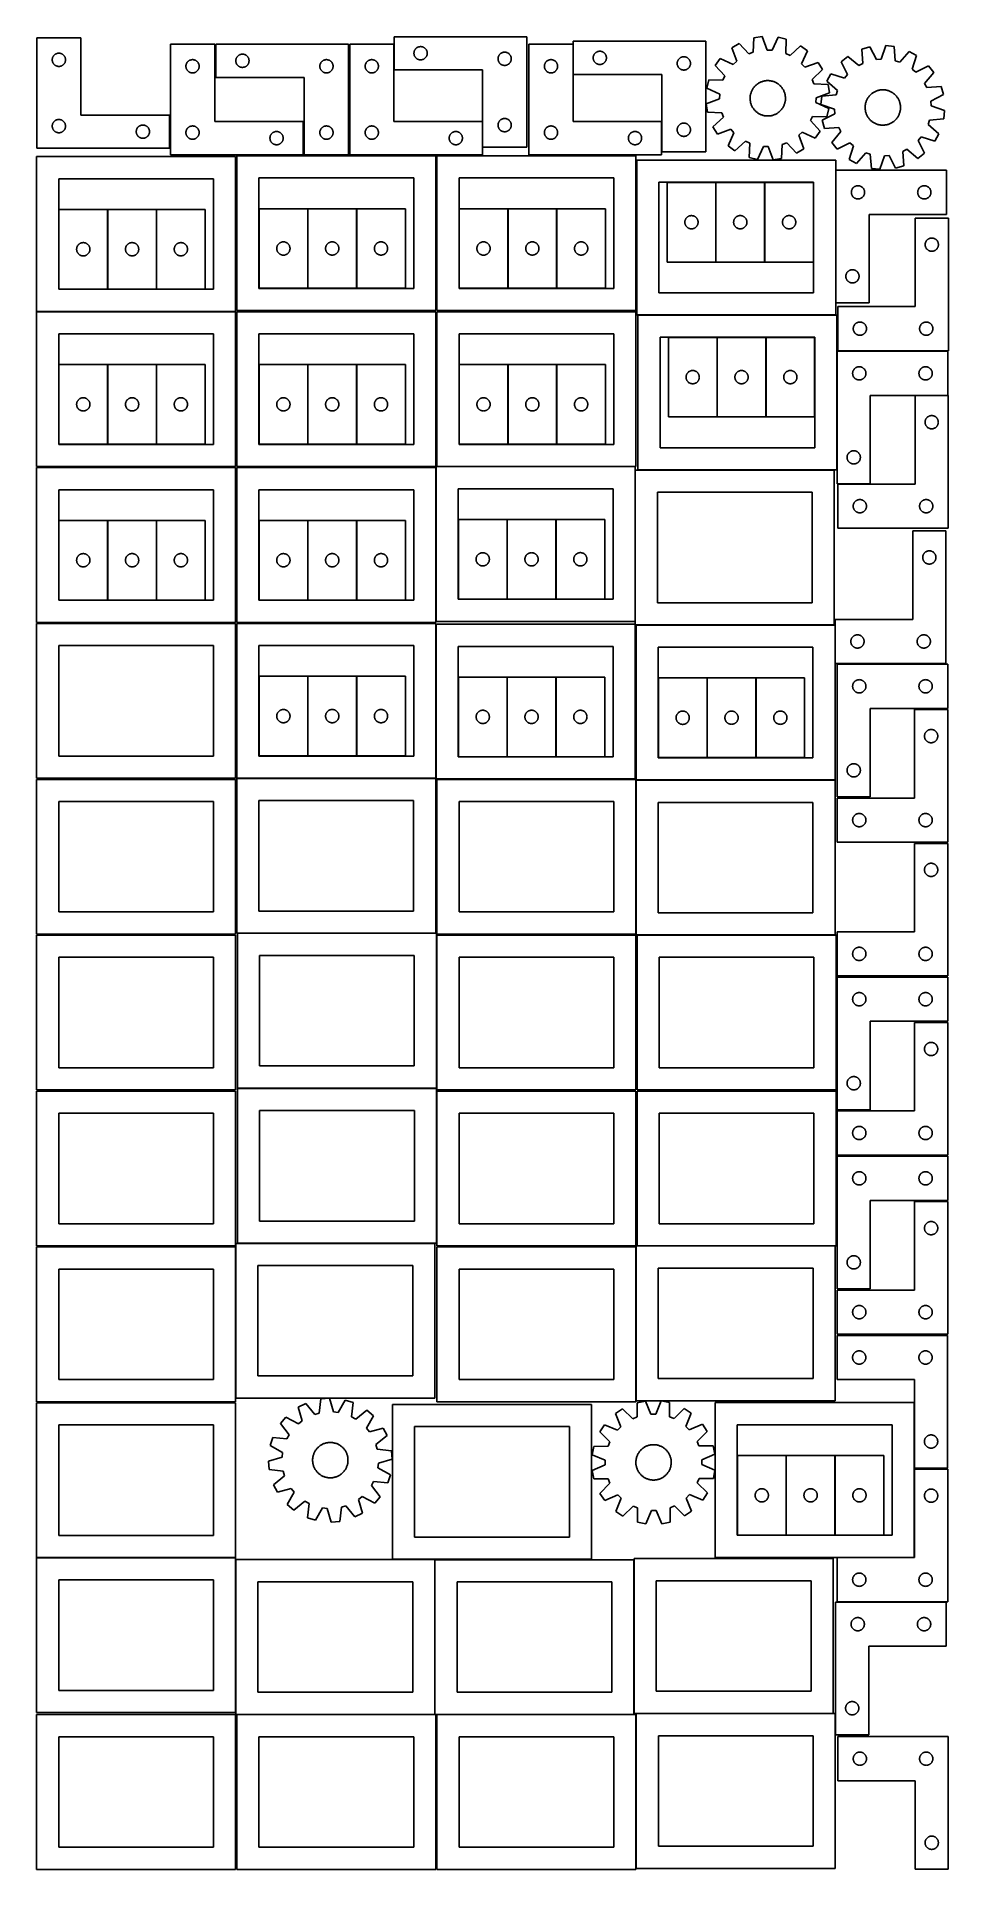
# Model space of a CAD drawing. Header units: millimetres. Extents: x 7 to 1243, y 7 to 2493.
import ezdxf

# ---------------------------------------------------------------- set-up
doc = ezdxf.new("R2010")
doc.units = ezdxf.units.MM
doc.layers.add('CUT', color=7, linetype='CONTINUOUS', true_color=0x000000)

msp = doc.modelspace()

# ---------------------------------------------------------------- linework, layer by layer
at = {"layer": 'CUT'}
for p, q in [((66.66229, 2492.048403), (6.66229, 2492.048403)), ((6.66229, 2492.048403), (6.66229, 2342.048403)), ((66.66229, 2387.048403), (66.66229, 2492.048403)), ((671.452997, 2493.422186), (491.452997, 2493.422186)), ((491.452997, 2493.422186), (491.452997, 2448.422186)), ((671.452997, 2343.422186), (671.452997, 2493.422186)), ((914.582697, 2487.163397), (734.582697, 2487.163397)), ((734.582697, 2487.163397), (734.582697, 2442.163397)), ((914.582697, 2337.163397), (914.582697, 2487.163397)), ((979.666412, 2491.647899), (978.842081, 2472.289105)), ((991.060356, 2493.454418), (979.666412, 2491.647899)), ((997.832431, 2475.30004), (991.060356, 2493.454418)), ((1012.427215, 2492.618384), (1004.257342, 2475.048649)), ((1023.645172, 2489.927116), (1012.427215, 2492.618384)), ((1022.954373, 2470.563097), (1023.645172, 2489.927116)), ((27.66229, 2462.048403), (27.68156, 2462.637031)), ((27.68156, 2462.637031), (27.739286, 2463.223139)), ((27.739286, 2463.223139), (27.835222, 2463.804216)), ((27.835222, 2463.804216), (27.968958, 2464.377775)), ((27.968958, 2464.377775), (28.139919, 2464.941358)), ((28.139919, 2464.941358), (28.347374, 2465.492554)), ((28.347374, 2465.492554), (28.590435, 2466.029002)), ((28.590435, 2466.029002), (28.868061, 2466.548403)), ((28.868061, 2466.548403), (29.179063, 2467.048535)), ((29.179063, 2467.048535), (29.52211, 2467.527256)), ((29.52211, 2467.527256), (29.895732, 2467.982516)), ((29.895732, 2467.982516), (30.298329, 2468.412364)), ((30.298329, 2468.412364), (30.728178, 2468.814962)), ((30.728178, 2468.814962), (31.183437, 2469.188583)), ((31.183437, 2469.188583), (31.662158, 2469.53163)), ((31.662158, 2469.53163), (32.16229, 2469.842632)), ((32.16229, 2469.842632), (32.681692, 2470.120258)), ((32.681692, 2470.120258), (33.218139, 2470.363319)), ((33.218139, 2470.363319), (33.769335, 2470.570774)), ((33.769335, 2470.570774), (34.332919, 2470.741736)), ((34.332919, 2470.741736), (34.906477, 2470.875471)), ((34.906477, 2470.875471), (35.487554, 2470.971407)), ((35.487554, 2470.971407), (36.073662, 2471.029134)), ((36.073662, 2471.029134), (36.66229, 2471.048403)), ((36.66229, 2471.048403), (37.250918, 2471.029134)), ((37.250918, 2471.029134), (37.837026, 2470.971407)), ((37.837026, 2470.971407), (38.418103, 2470.875471)), ((38.418103, 2470.875471), (38.991661, 2470.741736)), ((38.991661, 2470.741736), (39.555245, 2470.570774)), ((39.555245, 2470.570774), (40.106441, 2470.363319)), ((40.106441, 2470.363319), (40.642888, 2470.120258)), ((40.642888, 2470.120258), (41.16229, 2469.842632)), ((41.16229, 2469.842632), (41.662422, 2469.53163)), ((41.662422, 2469.53163), (42.141143, 2469.188583)), ((42.141143, 2469.188583), (42.596402, 2468.814962)), ((42.596402, 2468.814962), (43.026251, 2468.412364)), ((43.026251, 2468.412364), (43.428848, 2467.982516)), ((43.428848, 2467.982516), (43.80247, 2467.527256)), ((43.80247, 2467.527256), (44.145516, 2467.048535)), ((44.145516, 2467.048535), (44.456519, 2466.548403)), ((44.456519, 2466.548403), (44.734145, 2466.029002)), ((44.734145, 2466.029002), (44.977206, 2465.492554)), ((44.977206, 2465.492554), (45.184661, 2464.941358)), ((45.184661, 2464.941358), (45.355622, 2464.377775)), ((45.355622, 2464.377775), (45.489357, 2463.804216)), ((45.489357, 2463.804216), (45.585294, 2463.223139)), ((45.585294, 2463.223139), (45.64302, 2462.637031)), ((45.64302, 2462.637031), (45.66229, 2462.048403)), ((248.041929, 2483.251528), (188.041929, 2483.251528)), ((188.041929, 2483.251528), (188.041929, 2333.251528)), ((215.712557, 2461.944861), (216.286116, 2462.078596)), ((216.286116, 2462.078596), (216.867193, 2462.174532)), ((216.867193, 2462.174532), (217.4533, 2462.232259)), ((217.4533, 2462.232259), (218.041929, 2462.251528)), ((218.041929, 2462.251528), (218.630557, 2462.232259)), ((218.630557, 2462.232259), (219.216664, 2462.174532)), ((219.216664, 2462.174532), (219.797742, 2462.078596)), ((219.797742, 2462.078596), (220.3713, 2461.944861)), ((248.041929, 2378.251528), (248.041929, 2483.251528)), ((429.680781, 2483.251532), (249.680781, 2483.251532)), ((249.680781, 2483.251532), (249.680781, 2438.251532)), ((276.757777, 2461.926268), (276.853713, 2462.507345)), ((276.853713, 2462.507345), (276.987448, 2463.080903)), ((276.987448, 2463.080903), (277.158409, 2463.644487)), ((277.158409, 2463.644487), (277.365865, 2464.195683)), ((277.365865, 2464.195683), (277.608926, 2464.73213)), ((277.608926, 2464.73213), (277.886552, 2465.251532)), ((277.886552, 2465.251532), (278.197554, 2465.751664)), ((278.197554, 2465.751664), (278.5406, 2466.230385)), ((278.5406, 2466.230385), (278.914222, 2466.685644)), ((278.914222, 2466.685644), (279.31682, 2467.115493)), ((279.31682, 2467.115493), (279.746668, 2467.51809)), ((279.746668, 2467.51809), (280.201928, 2467.891712)), ((280.201928, 2467.891712), (280.680648, 2468.234758)), ((280.680648, 2468.234758), (281.180781, 2468.54576)), ((281.180781, 2468.54576), (281.700182, 2468.823387)), ((281.700182, 2468.823387), (282.23663, 2469.066448)), ((282.23663, 2469.066448), (282.787825, 2469.273903)), ((282.787825, 2469.273903), (283.351409, 2469.444864)), ((283.351409, 2469.444864), (283.924968, 2469.578599)), ((283.924968, 2469.578599), (284.506045, 2469.674536)), ((284.506045, 2469.674536), (285.092152, 2469.732262)), ((285.092152, 2469.732262), (285.680781, 2469.751532)), ((285.680781, 2469.751532), (286.269409, 2469.732262)), ((286.269409, 2469.732262), (286.855516, 2469.674536)), ((286.855516, 2469.674536), (287.436593, 2469.578599)), ((287.436593, 2469.578599), (288.010152, 2469.444864)), ((288.010152, 2469.444864), (288.573736, 2469.273903)), ((288.573736, 2469.273903), (289.124931, 2469.066448)), ((289.124931, 2469.066448), (289.661379, 2468.823387)), ((289.661379, 2468.823387), (290.180781, 2468.54576)), ((290.180781, 2468.54576), (290.680913, 2468.234758)), ((290.680913, 2468.234758), (291.159633, 2467.891712)), ((291.159633, 2467.891712), (291.614893, 2467.51809)), ((291.614893, 2467.51809), (292.044742, 2467.115493)), ((292.044742, 2467.115493), (292.447339, 2466.685644)), ((292.447339, 2466.685644), (292.820961, 2466.230385)), ((292.820961, 2466.230385), (293.164007, 2465.751664)), ((293.164007, 2465.751664), (293.475009, 2465.251532)), ((293.475009, 2465.251532), (293.752635, 2464.73213)), ((293.752635, 2464.73213), (293.995696, 2464.195683)), ((293.995696, 2464.195683), (294.203152, 2463.644487)), ((294.203152, 2463.644487), (294.374113, 2463.080903)), ((294.374113, 2463.080903), (294.507848, 2462.507345)), ((294.507848, 2462.507345), (294.603784, 2461.926268)), ((397.351409, 2461.944864), (397.924968, 2462.078599)), ((397.924968, 2462.078599), (398.506045, 2462.174536)), ((398.506045, 2462.174536), (399.092152, 2462.232262)), ((399.092152, 2462.232262), (399.680781, 2462.251532)), ((399.680781, 2462.251532), (400.269409, 2462.232262)), ((400.269409, 2462.232262), (400.855516, 2462.174536)), ((400.855516, 2462.174536), (401.436593, 2462.078599)), ((401.436593, 2462.078599), (402.010152, 2461.944864)), ((429.680781, 2333.251532), (429.680781, 2483.251532)), ((491.201719, 2483.251528), (431.201719, 2483.251528)), ((431.201719, 2483.251528), (431.201719, 2333.251528)), ((458.872347, 2461.944861), (459.445906, 2462.078596)), ((459.445906, 2462.078596), (460.026983, 2462.174532)), ((460.026983, 2462.174532), (460.613091, 2462.232259)), ((460.613091, 2462.232259), (461.201719, 2462.251528)), ((461.201719, 2462.251528), (461.790347, 2462.232259)), ((461.790347, 2462.232259), (462.376454, 2462.174532)), ((462.376454, 2462.174532), (462.957532, 2462.078596)), ((462.957532, 2462.078596), (463.53109, 2461.944861)), ((491.201719, 2378.251528), (491.201719, 2483.251528)), ((518.452997, 2470.922186), (518.472267, 2471.510814)), ((518.472267, 2470.333558), (518.452997, 2470.922186)), ((518.472267, 2471.510814), (518.529994, 2472.096922)), ((518.529994, 2469.74745), (518.472267, 2470.333558)), ((518.529994, 2472.096922), (518.62593, 2472.677999)), ((518.62593, 2469.166373), (518.529994, 2469.74745)), ((518.62593, 2472.677999), (518.759665, 2473.251558)), ((518.759665, 2468.592815), (518.62593, 2469.166373)), ((518.759665, 2473.251558), (518.930626, 2473.815141)), ((518.930626, 2468.029231), (518.759665, 2468.592815)), ((518.930626, 2473.815141), (519.138082, 2474.366337)), ((519.138082, 2467.478035), (518.930626, 2468.029231)), ((519.138082, 2474.366337), (519.381143, 2474.902784)), ((519.381143, 2466.941588), (519.138082, 2467.478035)), ((519.381143, 2474.902784), (519.658769, 2475.422186)), ((519.658769, 2466.422186), (519.381143, 2466.941588)), ((519.658769, 2475.422186), (519.969771, 2475.922318)), ((519.969771, 2465.922054), (519.658769, 2466.422186)), ((519.969771, 2475.922318), (520.312817, 2476.401039)), ((520.312817, 2465.443333), (519.969771, 2465.922054)), ((520.312817, 2476.401039), (520.686439, 2476.856298)), ((520.686439, 2464.988074), (520.312817, 2465.443333)), ((520.686439, 2476.856298), (521.089036, 2477.286147)), ((521.089036, 2464.558225), (520.686439, 2464.988074)), ((521.089036, 2477.286147), (521.518885, 2477.688744)), ((521.518885, 2464.155628), (521.089036, 2464.558225)), ((521.518885, 2477.688744), (521.974144, 2478.062366)), ((521.974144, 2463.782006), (521.518885, 2464.155628)), ((521.974144, 2478.062366), (522.452865, 2478.405413)), ((522.452865, 2463.43896), (521.974144, 2463.782006)), ((522.452865, 2478.405413), (522.952997, 2478.716415)), ((522.952997, 2463.127958), (522.452865, 2463.43896)), ((522.952997, 2478.716415), (523.472399, 2478.994041)), ((523.472399, 2462.850331), (522.952997, 2463.127958)), ((523.472399, 2478.994041), (524.008846, 2479.237102)), ((524.008846, 2462.60727), (523.472399, 2462.850331)), ((524.008846, 2479.237102), (524.560042, 2479.444557)), ((524.560042, 2462.399815), (524.008846, 2462.60727)), ((524.560042, 2479.444557), (525.123626, 2479.615519)), ((525.123626, 2462.228854), (524.560042, 2462.399815)), ((525.123626, 2479.615519), (525.697184, 2479.749254)), ((525.697184, 2462.095119), (525.123626, 2462.228854)), ((525.697184, 2479.749254), (526.278262, 2479.84519)), ((526.278262, 2461.999182), (525.697184, 2462.095119)), ((526.278262, 2479.84519), (526.864369, 2479.902916)), ((526.864369, 2479.902916), (527.452997, 2479.922186)), ((527.452997, 2479.922186), (528.041625, 2479.902916)), ((528.041625, 2479.902916), (528.627733, 2479.84519)), ((528.627733, 2479.84519), (529.20881, 2479.749254)), ((529.20881, 2462.095119), (528.627733, 2461.999182)), ((529.20881, 2479.749254), (529.782369, 2479.615519)), ((529.782369, 2462.228854), (529.20881, 2462.095119)), ((529.782369, 2479.615519), (530.345953, 2479.444557)), ((530.345953, 2462.399815), (529.782369, 2462.228854)), ((530.345953, 2479.444557), (530.897148, 2479.237102)), ((530.897148, 2462.60727), (530.345953, 2462.399815)), ((530.897148, 2479.237102), (531.433596, 2478.994041)), ((531.433596, 2462.850331), (530.897148, 2462.60727)), ((531.433596, 2478.994041), (531.952997, 2478.716415)), ((531.952997, 2463.127958), (531.433596, 2462.850331)), ((531.952997, 2478.716415), (532.453129, 2478.405413)), ((532.453129, 2463.43896), (531.952997, 2463.127958)), ((532.453129, 2478.405413), (532.93185, 2478.062366)), ((532.93185, 2463.782006), (532.453129, 2463.43896)), ((532.93185, 2478.062366), (533.38711, 2477.688744)), ((533.38711, 2464.155628), (532.93185, 2463.782006)), ((533.38711, 2477.688744), (533.816958, 2477.286147)), ((533.816958, 2464.558225), (533.38711, 2464.155628)), ((533.816958, 2477.286147), (534.219556, 2476.856298)), ((534.219556, 2464.988074), (533.816958, 2464.558225)), ((534.219556, 2476.856298), (534.593177, 2476.401039)), ((534.593177, 2465.443333), (534.219556, 2464.988074)), ((534.593177, 2476.401039), (534.936224, 2475.922318)), ((534.936224, 2465.922054), (534.593177, 2465.443333)), ((534.936224, 2475.922318), (535.247226, 2475.422186)), ((535.247226, 2466.422186), (534.936224, 2465.922054)), ((535.247226, 2475.422186), (535.524852, 2474.902784)), ((535.524852, 2466.941588), (535.247226, 2466.422186)), ((535.524852, 2474.902784), (535.767913, 2474.366337)), ((535.767913, 2467.478035), (535.524852, 2466.941588)), ((535.767913, 2474.366337), (535.975368, 2473.815141)), ((535.975368, 2468.029231), (535.767913, 2467.478035)), ((535.975368, 2473.815141), (536.14633, 2473.251558)), ((536.14633, 2468.592815), (535.975368, 2468.029231)), ((536.14633, 2473.251558), (536.280065, 2472.677999)), ((536.280065, 2469.166373), (536.14633, 2468.592815)), ((536.280065, 2472.677999), (536.376001, 2472.096922)), ((536.376001, 2469.74745), (536.280065, 2469.166373)), ((536.376001, 2472.096922), (536.433728, 2471.510814)), ((536.433728, 2470.333558), (536.376001, 2469.74745)), ((536.433728, 2471.510814), (536.452997, 2470.922186)), ((536.452997, 2470.922186), (536.433728, 2470.333558)), ((632.452997, 2463.422186), (632.472267, 2464.010814)), ((632.472267, 2462.833558), (632.452997, 2463.422186)), ((632.472267, 2464.010814), (632.529994, 2464.596922)), ((632.529994, 2462.24745), (632.472267, 2462.833558)), ((632.529994, 2464.596922), (632.62593, 2465.177999)), ((632.62593, 2461.666373), (632.529994, 2462.24745)), ((632.62593, 2465.177999), (632.759665, 2465.751558)), ((632.759665, 2465.751558), (632.930626, 2466.315141)), ((632.930626, 2466.315141), (633.138082, 2466.866337)), ((633.138082, 2466.866337), (633.381143, 2467.402784)), ((633.381143, 2467.402784), (633.658769, 2467.922186)), ((633.658769, 2467.922186), (633.969771, 2468.422318)), ((633.969771, 2468.422318), (634.312817, 2468.901039)), ((634.312817, 2468.901039), (634.686439, 2469.356298)), ((634.686439, 2469.356298), (635.089036, 2469.786147)), ((635.089036, 2469.786147), (635.518885, 2470.188744)), ((635.518885, 2470.188744), (635.974144, 2470.562366)), ((635.974144, 2470.562366), (636.452865, 2470.905413)), ((636.452865, 2470.905413), (636.952997, 2471.216415)), ((636.952997, 2471.216415), (637.472399, 2471.494041)), ((637.472399, 2471.494041), (638.008846, 2471.737102)), ((638.008846, 2471.737102), (638.560042, 2471.944557)), ((638.560042, 2471.944557), (639.123626, 2472.115519)), ((639.123626, 2472.115519), (639.697184, 2472.249254)), ((639.697184, 2472.249254), (640.278262, 2472.34519)), ((640.278262, 2472.34519), (640.864369, 2472.402916)), ((640.864369, 2472.402916), (641.452997, 2472.422186)), ((641.452997, 2472.422186), (642.041625, 2472.402916)), ((642.041625, 2472.402916), (642.627733, 2472.34519)), ((642.627733, 2472.34519), (643.20881, 2472.249254)), ((643.20881, 2472.249254), (643.782369, 2472.115519)), ((643.782369, 2472.115519), (644.345953, 2471.944557)), ((644.345953, 2471.944557), (644.897148, 2471.737102)), ((644.897148, 2471.737102), (645.433596, 2471.494041)), ((645.433596, 2471.494041), (645.952997, 2471.216415)), ((645.952997, 2471.216415), (646.453129, 2470.905413)), ((646.453129, 2470.905413), (646.93185, 2470.562366)), ((646.93185, 2470.562366), (647.38711, 2470.188744)), ((647.38711, 2470.188744), (647.816958, 2469.786147)), ((647.816958, 2469.786147), (648.219556, 2469.356298)), ((648.219556, 2469.356298), (648.593177, 2468.901039)), ((648.593177, 2468.901039), (648.936224, 2468.422318)), ((648.936224, 2468.422318), (649.247226, 2467.922186)), ((649.247226, 2467.922186), (649.524852, 2467.402784)), ((649.524852, 2467.402784), (649.767913, 2466.866337)), ((649.767913, 2466.866337), (649.975368, 2466.315141)), ((649.975368, 2466.315141), (650.14633, 2465.751558)), ((650.14633, 2465.751558), (650.280065, 2465.177999)), ((650.280065, 2465.177999), (650.376001, 2464.596922)), ((650.376001, 2462.24745), (650.280065, 2461.666373)), ((650.376001, 2464.596922), (650.433728, 2464.010814)), ((650.433728, 2462.833558), (650.376001, 2462.24745)), ((650.433728, 2464.010814), (650.452997, 2463.422186)), ((650.452997, 2463.422186), (650.433728, 2462.833558)), ((734.361509, 2483.251528), (674.361509, 2483.251528)), ((674.361509, 2483.251528), (674.361509, 2333.251528)), ((702.032137, 2461.944861), (702.605696, 2462.078596)), ((702.605696, 2462.078596), (703.186773, 2462.174532)), ((703.186773, 2462.174532), (703.772881, 2462.232259)), ((703.772881, 2462.232259), (704.361509, 2462.251528)), ((704.361509, 2462.251528), (704.950137, 2462.232259)), ((704.950137, 2462.232259), (705.536244, 2462.174532)), ((705.536244, 2462.174532), (706.117322, 2462.078596)), ((706.117322, 2462.078596), (706.69088, 2461.944861)), ((734.361509, 2378.251528), (734.361509, 2483.251528)), ((761.582697, 2464.663397), (761.601967, 2465.252025)), ((761.601967, 2464.074769), (761.582697, 2464.663397)), ((761.601967, 2465.252025), (761.659693, 2465.838133)), ((761.659693, 2463.488661), (761.601967, 2464.074769)), ((761.659693, 2465.838133), (761.75563, 2466.41921)), ((761.75563, 2462.907584), (761.659693, 2463.488661)), ((761.75563, 2466.41921), (761.889365, 2466.992768)), ((761.889365, 2462.334026), (761.75563, 2462.907584)), ((761.889365, 2466.992768), (762.060326, 2467.556352)), ((762.060326, 2461.770442), (761.889365, 2462.334026)), ((762.060326, 2467.556352), (762.267781, 2468.107548)), ((762.267781, 2468.107548), (762.510842, 2468.643995)), ((762.510842, 2468.643995), (762.788468, 2469.163397)), ((762.788468, 2469.163397), (763.099471, 2469.663529)), ((763.099471, 2469.663529), (763.442517, 2470.14225)), ((763.442517, 2470.14225), (763.816139, 2470.597509)), ((763.816139, 2470.597509), (764.218736, 2471.027358)), ((764.218736, 2471.027358), (764.648585, 2471.429955)), ((764.648585, 2471.429955), (765.103844, 2471.803577)), ((765.103844, 2471.803577), (765.582565, 2472.146624)), ((765.582565, 2472.146624), (766.082697, 2472.457626)), ((766.082697, 2472.457626), (766.602099, 2472.735252)), ((766.602099, 2472.735252), (767.138546, 2472.978313)), ((767.138546, 2472.978313), (767.689742, 2473.185768)), ((767.689742, 2473.185768), (768.253326, 2473.35673)), ((768.253326, 2473.35673), (768.826884, 2473.490465)), ((768.826884, 2473.490465), (769.407961, 2473.586401)), ((769.407961, 2473.586401), (769.994069, 2473.644127)), ((769.994069, 2473.644127), (770.582697, 2473.663397)), ((770.582697, 2473.663397), (771.171325, 2473.644127)), ((771.171325, 2473.644127), (771.757433, 2473.586401)), ((771.757433, 2473.586401), (772.33851, 2473.490465)), ((772.33851, 2473.490465), (772.912068, 2473.35673)), ((772.912068, 2473.35673), (773.475652, 2473.185768)), ((773.475652, 2473.185768), (774.026848, 2472.978313)), ((774.026848, 2472.978313), (774.563295, 2472.735252)), ((774.563295, 2472.735252), (775.082697, 2472.457626)), ((775.082697, 2472.457626), (775.582829, 2472.146624)), ((775.582829, 2472.146624), (776.06155, 2471.803577)), ((776.06155, 2471.803577), (776.516809, 2471.429955)), ((776.516809, 2471.429955), (776.946658, 2471.027358)), ((776.946658, 2471.027358), (777.349255, 2470.597509)), ((777.349255, 2470.597509), (777.722877, 2470.14225)), ((777.722877, 2470.14225), (778.065924, 2469.663529)), ((778.065924, 2469.663529), (778.376926, 2469.163397)), ((778.376926, 2469.163397), (778.654552, 2468.643995)), ((778.654552, 2468.643995), (778.897613, 2468.107548)), ((778.897613, 2468.107548), (779.105068, 2467.556352)), ((779.105068, 2467.556352), (779.276029, 2466.992768)), ((779.276029, 2462.334026), (779.105068, 2461.770442)), ((779.276029, 2466.992768), (779.409765, 2466.41921)), ((779.409765, 2462.907584), (779.276029, 2462.334026)), ((779.409765, 2466.41921), (779.505701, 2465.838133)), ((779.505701, 2463.488661), (779.409765, 2462.907584)), ((779.505701, 2465.838133), (779.563427, 2465.252025)), ((779.563427, 2464.074769), (779.505701, 2463.488661)), ((779.563427, 2465.252025), (779.582697, 2464.663397)), ((779.582697, 2464.663397), (779.563427, 2464.074769)), ((876.788468, 2461.663397), (877.099471, 2462.163529)), ((877.099471, 2462.163529), (877.442517, 2462.64225)), ((877.442517, 2462.64225), (877.816139, 2463.097509)), ((877.816139, 2463.097509), (878.218736, 2463.527358)), ((878.218736, 2463.527358), (878.648585, 2463.929955)), ((878.648585, 2463.929955), (879.103844, 2464.303577)), ((879.103844, 2464.303577), (879.582565, 2464.646624)), ((879.582565, 2464.646624), (880.082697, 2464.957626)), ((880.082697, 2464.957626), (880.602099, 2465.235252)), ((880.602099, 2465.235252), (881.138546, 2465.478313)), ((881.138546, 2465.478313), (881.689742, 2465.685768)), ((881.689742, 2465.685768), (882.253326, 2465.85673)), ((882.253326, 2465.85673), (882.826884, 2465.990465)), ((882.826884, 2465.990465), (883.407961, 2466.086401)), ((883.407961, 2466.086401), (883.994069, 2466.144127)), ((883.994069, 2466.144127), (884.582697, 2466.163397)), ((884.582697, 2466.163397), (885.171325, 2466.144127)), ((885.171325, 2466.144127), (885.757433, 2466.086401)), ((885.757433, 2466.086401), (886.33851, 2465.990465)), ((886.33851, 2465.990465), (886.912068, 2465.85673)), ((886.912068, 2465.85673), (887.475652, 2465.685768)), ((887.475652, 2465.685768), (888.026848, 2465.478313)), ((888.026848, 2465.478313), (888.563295, 2465.235252)), ((888.563295, 2465.235252), (889.082697, 2464.957626)), ((889.082697, 2464.957626), (889.582829, 2464.646624)), ((889.582829, 2464.646624), (890.06155, 2464.303577)), ((890.06155, 2464.303577), (890.516809, 2463.929955)), ((890.516809, 2463.929955), (890.946658, 2463.527358)), ((890.946658, 2463.527358), (891.349255, 2463.097509)), ((891.349255, 2463.097509), (891.722877, 2462.64225)), ((891.722877, 2462.64225), (892.065924, 2462.163529)), ((892.065924, 2462.163529), (892.376926, 2461.663397)), ((934.07095, 2463.696786), (927.291616, 2454.362649)), ((951.696613, 2455.648282), (934.07095, 2463.696786)), ((959.606073, 2484.243551), (949.770766, 2478.214271)), ((949.770766, 2478.214271), (956.417472, 2460.01362)), ((972.810033, 2470.062653), (959.606073, 2484.243551)), ((978.842081, 2472.289105), (972.810033, 2470.062653)), ((1004.257342, 2475.048649), (997.832431, 2475.30004)), ((1028.794014, 2467.872135), (1022.954373, 2470.563097)), ((1043.065639, 2480.977978), (1028.794014, 2467.872135)), ((1052.399775, 2474.198645), (1043.065639, 2480.977978)), ((1044.351271, 2456.572982), (1052.399775, 2474.198645)), ((1107.007836, 2466.581842), (1097.96855, 2459.414083)), ((1121.820594, 2454.09086), (1107.007836, 2466.581842)), ((1137.126935, 2479.506699), (1126.032741, 2476.343738)), ((1126.032741, 2476.343738), (1127.541291, 2457.026215)), ((1146.032047, 2462.297939), (1137.126935, 2479.506699)), ((1152.440594, 2462.820638), (1146.032047, 2462.297939)), ((1158.439371, 2481.244999), (1152.440594, 2462.820638)), ((1169.899482, 2479.921629), (1158.439371, 2481.244999)), ((1171.541226, 2460.61497), (1169.899482, 2479.921629)), ((1190.254824, 2473.371694), (1177.661979, 2458.645436)), ((1200.336155, 2467.763464), (1190.254824, 2473.371694)), ((1194.46459, 2449.298169), (1200.336155, 2467.763464)), ((27.68156, 2461.459775), (27.66229, 2462.048403)), ((27.739286, 2460.873668), (27.68156, 2461.459775)), ((27.835222, 2460.29259), (27.739286, 2460.873668)), ((27.968958, 2459.719032), (27.835222, 2460.29259)), ((28.139919, 2459.155448), (27.968958, 2459.719032)), ((28.347374, 2458.604252), (28.139919, 2459.155448)), ((28.590435, 2458.067805), (28.347374, 2458.604252)), ((28.868061, 2457.548403), (28.590435, 2458.067805)), ((29.179063, 2457.048271), (28.868061, 2457.548403)), ((29.52211, 2456.56955), (29.179063, 2457.048271)), ((29.895732, 2456.114291), (29.52211, 2456.56955)), ((30.298329, 2455.684442), (29.895732, 2456.114291)), ((30.728178, 2455.281845), (30.298329, 2455.684442)), ((31.183437, 2454.908223), (30.728178, 2455.281845)), ((31.662158, 2454.565177), (31.183437, 2454.908223)), ((32.16229, 2454.254175), (31.662158, 2454.565177)), ((32.681692, 2453.976549), (32.16229, 2454.254175)), ((33.218139, 2453.733488), (32.681692, 2453.976549)), ((33.769335, 2453.526032), (33.218139, 2453.733488)), ((34.332919, 2453.355071), (33.769335, 2453.526032)), ((34.906477, 2453.221336), (34.332919, 2453.355071)), ((35.487554, 2453.1254), (34.906477, 2453.221336)), ((36.073662, 2453.067673), (35.487554, 2453.1254)), ((36.66229, 2453.048403), (36.073662, 2453.067673)), ((37.250918, 2453.067673), (36.66229, 2453.048403)), ((37.837026, 2453.1254), (37.250918, 2453.067673)), ((38.418103, 2453.221336), (37.837026, 2453.1254)), ((38.991661, 2453.355071), (38.418103, 2453.221336)), ((39.555245, 2453.526032), (38.991661, 2453.355071)), ((40.106441, 2453.733488), (39.555245, 2453.526032)), ((40.642888, 2453.976549), (40.106441, 2453.733488)), ((41.16229, 2454.254175), (40.642888, 2453.976549)), ((41.662422, 2454.565177), (41.16229, 2454.254175)), ((42.141143, 2454.908223), (41.662422, 2454.565177)), ((42.596402, 2455.281845), (42.141143, 2454.908223)), ((43.026251, 2455.684442), (42.596402, 2455.281845)), ((43.428848, 2456.114291), (43.026251, 2455.684442)), ((43.80247, 2456.56955), (43.428848, 2456.114291)), ((44.145516, 2457.048271), (43.80247, 2456.56955)), ((44.456519, 2457.548403), (44.145516, 2457.048271)), ((44.734145, 2458.067805), (44.456519, 2457.548403)), ((44.977206, 2458.604252), (44.734145, 2458.067805)), ((45.184661, 2459.155448), (44.977206, 2458.604252)), ((45.355622, 2459.719032), (45.184661, 2459.155448)), ((45.489357, 2460.29259), (45.355622, 2459.719032)), ((45.585294, 2460.873668), (45.489357, 2460.29259)), ((45.64302, 2461.459775), (45.585294, 2460.873668)), ((45.66229, 2462.048403), (45.64302, 2461.459775)), ((209.041929, 2453.251528), (209.061198, 2453.840156)), ((209.061198, 2452.6629), (209.041929, 2453.251528)), ((209.061198, 2453.840156), (209.118925, 2454.426264)), ((209.118925, 2452.076793), (209.061198, 2452.6629)), ((209.118925, 2454.426264), (209.214861, 2455.007341)), ((209.214861, 2451.495715), (209.118925, 2452.076793)), ((209.214861, 2455.007341), (209.348596, 2455.5809)), ((209.348596, 2450.922157), (209.214861, 2451.495715)), ((209.348596, 2455.5809), (209.519557, 2456.144483)), ((209.519557, 2450.358573), (209.348596, 2450.922157)), ((209.519557, 2456.144483), (209.727013, 2456.695679)), ((209.727013, 2449.807377), (209.519557, 2450.358573)), ((209.727013, 2456.695679), (209.970074, 2457.232127)), ((209.970074, 2449.27093), (209.727013, 2449.807377)), ((209.970074, 2457.232127), (210.2477, 2457.751528)), ((210.2477, 2448.751528), (209.970074, 2449.27093)), ((210.2477, 2457.751528), (210.558702, 2458.25166)), ((210.558702, 2448.251396), (210.2477, 2448.751528)), ((210.558702, 2458.25166), (210.901749, 2458.730381)), ((210.901749, 2447.772675), (210.558702, 2448.251396)), ((210.901749, 2458.730381), (211.27537, 2459.185641)), ((211.27537, 2447.317416), (210.901749, 2447.772675)), ((211.27537, 2459.185641), (211.677968, 2459.615489)), ((211.677968, 2446.887567), (211.27537, 2447.317416)), ((211.677968, 2459.615489), (212.107816, 2460.018087)), ((212.107816, 2446.48497), (211.677968, 2446.887567)), ((212.107816, 2460.018087), (212.563076, 2460.391708)), ((212.563076, 2446.111348), (212.107816, 2446.48497)), ((212.563076, 2460.391708), (213.041797, 2460.734755)), ((213.041797, 2445.768302), (212.563076, 2446.111348)), ((213.041797, 2460.734755), (213.541929, 2461.045757)), ((213.541929, 2445.4573), (213.041797, 2445.768302)), ((213.541929, 2461.045757), (214.06133, 2461.323383)), ((214.06133, 2445.179674), (213.541929, 2445.4573)), ((214.06133, 2461.323383), (214.597778, 2461.566444)), ((214.597778, 2444.936613), (214.06133, 2445.179674)), ((214.597778, 2461.566444), (215.148973, 2461.773899)), ((215.148973, 2444.729157), (214.597778, 2444.936613)), ((215.148973, 2461.773899), (215.712557, 2461.944861)), ((215.712557, 2444.558196), (215.148973, 2444.729157)), ((216.286116, 2444.424461), (215.712557, 2444.558196)), ((216.867193, 2444.328525), (216.286116, 2444.424461)), ((217.4533, 2444.270798), (216.867193, 2444.328525)), ((218.041929, 2444.251528), (217.4533, 2444.270798)), ((218.630557, 2444.270798), (218.041929, 2444.251528)), ((219.216664, 2444.328525), (218.630557, 2444.270798)), ((219.797742, 2444.424461), (219.216664, 2444.328525)), ((220.3713, 2444.558196), (219.797742, 2444.424461)), ((220.3713, 2461.944861), (220.934884, 2461.773899)), ((220.934884, 2444.729157), (220.3713, 2444.558196)), ((220.934884, 2461.773899), (221.48608, 2461.566444)), ((221.48608, 2444.936613), (220.934884, 2444.729157)), ((221.48608, 2461.566444), (222.022527, 2461.323383)), ((222.022527, 2445.179674), (221.48608, 2444.936613)), ((222.022527, 2461.323383), (222.541929, 2461.045757)), ((222.541929, 2445.4573), (222.022527, 2445.179674)), ((222.541929, 2461.045757), (223.042061, 2460.734755)), ((223.042061, 2445.768302), (222.541929, 2445.4573)), ((223.042061, 2460.734755), (223.520781, 2460.391708)), ((223.520781, 2446.111348), (223.042061, 2445.768302)), ((223.520781, 2460.391708), (223.976041, 2460.018087)), ((223.976041, 2446.48497), (223.520781, 2446.111348)), ((223.976041, 2460.018087), (224.40589, 2459.615489)), ((224.40589, 2446.887567), (223.976041, 2446.48497)), ((224.40589, 2459.615489), (224.808487, 2459.185641)), ((224.808487, 2447.317416), (224.40589, 2446.887567)), ((224.808487, 2459.185641), (225.182109, 2458.730381)), ((225.182109, 2447.772675), (224.808487, 2447.317416)), ((225.182109, 2458.730381), (225.525155, 2458.25166)), ((225.525155, 2448.251396), (225.182109, 2447.772675)), ((225.525155, 2458.25166), (225.836157, 2457.751528)), ((225.836157, 2448.751528), (225.525155, 2448.251396)), ((225.836157, 2457.751528), (226.113783, 2457.232127)), ((226.113783, 2449.27093), (225.836157, 2448.751528)), ((226.113783, 2457.232127), (226.356844, 2456.695679)), ((226.356844, 2449.807377), (226.113783, 2449.27093)), ((226.356844, 2456.695679), (226.5643, 2456.144483)), ((226.5643, 2450.358573), (226.356844, 2449.807377)), ((226.5643, 2456.144483), (226.735261, 2455.5809)), ((226.735261, 2450.922157), (226.5643, 2450.358573)), ((226.735261, 2455.5809), (226.868996, 2455.007341)), ((226.868996, 2451.495715), (226.735261, 2450.922157)), ((226.868996, 2455.007341), (226.964932, 2454.426264)), ((226.964932, 2452.076793), (226.868996, 2451.495715)), ((226.964932, 2454.426264), (227.022659, 2453.840156)), ((227.022659, 2452.6629), (226.964932, 2452.076793)), ((227.022659, 2453.840156), (227.041929, 2453.251528)), ((227.041929, 2453.251528), (227.022659, 2452.6629)), ((249.680781, 2438.251532), (369.680781, 2438.251532)), ((276.680781, 2460.751532), (276.70005, 2461.34016)), ((276.70005, 2460.162904), (276.680781, 2460.751532)), ((276.70005, 2461.34016), (276.757777, 2461.926268)), ((276.757777, 2459.576796), (276.70005, 2460.162904)), ((276.853713, 2458.995719), (276.757777, 2459.576796)), ((276.987448, 2458.42216), (276.853713, 2458.995719)), ((277.158409, 2457.858577), (276.987448, 2458.42216)), ((277.365865, 2457.307381), (277.158409, 2457.858577)), ((277.608926, 2456.770934), (277.365865, 2457.307381)), ((277.886552, 2456.251532), (277.608926, 2456.770934)), ((278.197554, 2455.7514), (277.886552, 2456.251532)), ((278.5406, 2455.272679), (278.197554, 2455.7514)), ((278.914222, 2454.81742), (278.5406, 2455.272679)), ((279.31682, 2454.387571), (278.914222, 2454.81742)), ((279.746668, 2453.984974), (279.31682, 2454.387571)), ((280.201928, 2453.611352), (279.746668, 2453.984974)), ((280.680648, 2453.268305), (280.201928, 2453.611352)), ((281.180781, 2452.957303), (280.680648, 2453.268305)), ((281.700182, 2452.679677), (281.180781, 2452.957303)), ((282.23663, 2452.436616), (281.700182, 2452.679677)), ((282.787825, 2452.229161), (282.23663, 2452.436616)), ((283.351409, 2452.058199), (282.787825, 2452.229161)), ((283.924968, 2451.924464), (283.351409, 2452.058199)), ((284.506045, 2451.828528), (283.924968, 2451.924464)), ((285.092152, 2451.770802), (284.506045, 2451.828528)), ((285.680781, 2451.751532), (285.092152, 2451.770802)), ((286.269409, 2451.770802), (285.680781, 2451.751532)), ((286.855516, 2451.828528), (286.269409, 2451.770802)), ((287.436593, 2451.924464), (286.855516, 2451.828528)), ((288.010152, 2452.058199), (287.436593, 2451.924464)), ((288.573736, 2452.229161), (288.010152, 2452.058199)), ((289.124931, 2452.436616), (288.573736, 2452.229161)), ((289.661379, 2452.679677), (289.124931, 2452.436616)), ((290.180781, 2452.957303), (289.661379, 2452.679677)), ((290.680913, 2453.268305), (290.180781, 2452.957303)), ((291.159633, 2453.611352), (290.680913, 2453.268305)), ((291.614893, 2453.984974), (291.159633, 2453.611352)), ((292.044742, 2454.387571), (291.614893, 2453.984974)), ((292.447339, 2454.81742), (292.044742, 2454.387571)), ((292.820961, 2455.272679), (292.447339, 2454.81742)), ((293.164007, 2455.7514), (292.820961, 2455.272679)), ((293.475009, 2456.251532), (293.164007, 2455.7514)), ((293.752635, 2456.770934), (293.475009, 2456.251532)), ((293.995696, 2457.307381), (293.752635, 2456.770934)), ((294.203152, 2457.858577), (293.995696, 2457.307381)), ((294.374113, 2458.42216), (294.203152, 2457.858577)), ((294.507848, 2458.995719), (294.374113, 2458.42216)), ((294.603784, 2459.576796), (294.507848, 2458.995719)), ((294.603784, 2461.926268), (294.661511, 2461.34016)), ((294.661511, 2460.162904), (294.603784, 2459.576796)), ((294.661511, 2461.34016), (294.680781, 2460.751532)), ((294.680781, 2460.751532), (294.661511, 2460.162904)), ((369.680781, 2438.251532), (369.680781, 2333.251532)), ((390.680781, 2453.251532), (390.70005, 2453.84016)), ((390.70005, 2452.662904), (390.680781, 2453.251532)), ((390.70005, 2453.84016), (390.757777, 2454.426268)), ((390.757777, 2452.076796), (390.70005, 2452.662904)), ((390.757777, 2454.426268), (390.853713, 2455.007345)), ((390.853713, 2451.495719), (390.757777, 2452.076796)), ((390.853713, 2455.007345), (390.987448, 2455.580903)), ((390.987448, 2450.92216), (390.853713, 2451.495719)), ((390.987448, 2455.580903), (391.158409, 2456.144487)), ((391.158409, 2450.358577), (390.987448, 2450.92216)), ((391.158409, 2456.144487), (391.365865, 2456.695683)), ((391.365865, 2449.807381), (391.158409, 2450.358577)), ((391.365865, 2456.695683), (391.608926, 2457.23213)), ((391.608926, 2449.270934), (391.365865, 2449.807381)), ((391.608926, 2457.23213), (391.886552, 2457.751532)), ((391.886552, 2448.751532), (391.608926, 2449.270934)), ((391.886552, 2457.751532), (392.197554, 2458.251664)), ((392.197554, 2448.2514), (391.886552, 2448.751532)), ((392.197554, 2458.251664), (392.5406, 2458.730385)), ((392.5406, 2447.772679), (392.197554, 2448.2514)), ((392.5406, 2458.730385), (392.914222, 2459.185644)), ((392.914222, 2447.31742), (392.5406, 2447.772679)), ((392.914222, 2459.185644), (393.31682, 2459.615493)), ((393.31682, 2446.887571), (392.914222, 2447.31742)), ((393.31682, 2459.615493), (393.746668, 2460.01809)), ((393.746668, 2446.484974), (393.31682, 2446.887571)), ((393.746668, 2460.01809), (394.201928, 2460.391712)), ((394.201928, 2446.111352), (393.746668, 2446.484974)), ((394.201928, 2460.391712), (394.680648, 2460.734758)), ((394.680648, 2445.768305), (394.201928, 2446.111352)), ((394.680648, 2460.734758), (395.180781, 2461.04576)), ((395.180781, 2445.457303), (394.680648, 2445.768305)), ((395.180781, 2461.04576), (395.700182, 2461.323387)), ((395.700182, 2445.179677), (395.180781, 2445.457303)), ((395.700182, 2461.323387), (396.23663, 2461.566448)), ((396.23663, 2444.936616), (395.700182, 2445.179677)), ((396.23663, 2461.566448), (396.787825, 2461.773903)), ((396.787825, 2444.729161), (396.23663, 2444.936616)), ((396.787825, 2461.773903), (397.351409, 2461.944864)), ((397.351409, 2444.558199), (396.787825, 2444.729161)), ((397.924968, 2444.424464), (397.351409, 2444.558199)), ((398.506045, 2444.328528), (397.924968, 2444.424464)), ((399.092152, 2444.270802), (398.506045, 2444.328528)), ((399.680781, 2444.251532), (399.092152, 2444.270802)), ((400.269409, 2444.270802), (399.680781, 2444.251532)), ((400.855516, 2444.328528), (400.269409, 2444.270802)), ((401.436593, 2444.424464), (400.855516, 2444.328528)), ((402.010152, 2444.558199), (401.436593, 2444.424464)), ((402.010152, 2461.944864), (402.573736, 2461.773903)), ((402.573736, 2444.729161), (402.010152, 2444.558199)), ((402.573736, 2461.773903), (403.124931, 2461.566448)), ((403.124931, 2444.936616), (402.573736, 2444.729161)), ((403.124931, 2461.566448), (403.661379, 2461.323387)), ((403.661379, 2445.179677), (403.124931, 2444.936616)), ((403.661379, 2461.323387), (404.180781, 2461.04576)), ((404.180781, 2445.457303), (403.661379, 2445.179677)), ((404.180781, 2461.04576), (404.680913, 2460.734758)), ((404.680913, 2445.768305), (404.180781, 2445.457303)), ((404.680913, 2460.734758), (405.159633, 2460.391712)), ((405.159633, 2446.111352), (404.680913, 2445.768305)), ((405.159633, 2460.391712), (405.614893, 2460.01809)), ((405.614893, 2446.484974), (405.159633, 2446.111352)), ((405.614893, 2460.01809), (406.044742, 2459.615493)), ((406.044742, 2446.887571), (405.614893, 2446.484974)), ((406.044742, 2459.615493), (406.447339, 2459.185644)), ((406.447339, 2447.31742), (406.044742, 2446.887571)), ((406.447339, 2459.185644), (406.820961, 2458.730385)), ((406.820961, 2447.772679), (406.447339, 2447.31742)), ((406.820961, 2458.730385), (407.164007, 2458.251664)), ((407.164007, 2448.2514), (406.820961, 2447.772679)), ((407.164007, 2458.251664), (407.475009, 2457.751532)), ((407.475009, 2448.751532), (407.164007, 2448.2514)), ((407.475009, 2457.751532), (407.752635, 2457.23213)), ((407.752635, 2449.270934), (407.475009, 2448.751532)), ((407.752635, 2457.23213), (407.995696, 2456.695683)), ((407.995696, 2449.807381), (407.752635, 2449.270934)), ((407.995696, 2456.695683), (408.203152, 2456.144487)), ((408.203152, 2450.358577), (407.995696, 2449.807381)), ((408.203152, 2456.144487), (408.374113, 2455.580903)), ((408.374113, 2450.92216), (408.203152, 2450.358577)), ((408.374113, 2455.580903), (408.507848, 2455.007345)), ((408.507848, 2451.495719), (408.374113, 2450.92216)), ((408.507848, 2455.007345), (408.603784, 2454.426268)), ((408.603784, 2452.076796), (408.507848, 2451.495719)), ((408.603784, 2454.426268), (408.661511, 2453.84016)), ((408.661511, 2452.662904), (408.603784, 2452.076796)), ((408.661511, 2453.84016), (408.680781, 2453.251532)), ((408.680781, 2453.251532), (408.661511, 2452.662904)), ((452.201719, 2453.251528), (452.220988, 2453.840156)), ((452.220988, 2452.6629), (452.201719, 2453.251528)), ((452.220988, 2453.840156), (452.278715, 2454.426264)), ((452.278715, 2452.076793), (452.220988, 2452.6629)), ((452.278715, 2454.426264), (452.374651, 2455.007341)), ((452.374651, 2451.495715), (452.278715, 2452.076793)), ((452.374651, 2455.007341), (452.508386, 2455.5809)), ((452.508386, 2450.922157), (452.374651, 2451.495715)), ((452.508386, 2455.5809), (452.679348, 2456.144483)), ((452.679348, 2450.358573), (452.508386, 2450.922157)), ((452.679348, 2456.144483), (452.886803, 2456.695679)), ((452.886803, 2449.807377), (452.679348, 2450.358573)), ((452.886803, 2456.695679), (453.129864, 2457.232127)), ((453.129864, 2449.27093), (452.886803, 2449.807377)), ((453.129864, 2457.232127), (453.40749, 2457.751528)), ((453.40749, 2448.751528), (453.129864, 2449.27093)), ((453.40749, 2457.751528), (453.718492, 2458.25166)), ((453.718492, 2448.251396), (453.40749, 2448.751528)), ((453.718492, 2458.25166), (454.061539, 2458.730381)), ((454.061539, 2447.772675), (453.718492, 2448.251396)), ((454.061539, 2458.730381), (454.43516, 2459.185641)), ((454.43516, 2447.317416), (454.061539, 2447.772675)), ((454.43516, 2459.185641), (454.837758, 2459.615489)), ((454.837758, 2446.887567), (454.43516, 2447.317416)), ((454.837758, 2459.615489), (455.267606, 2460.018087)), ((455.267606, 2446.48497), (454.837758, 2446.887567)), ((455.267606, 2460.018087), (455.722866, 2460.391708)), ((455.722866, 2446.111348), (455.267606, 2446.48497)), ((455.722866, 2460.391708), (456.201587, 2460.734755)), ((456.201587, 2445.768302), (455.722866, 2446.111348)), ((456.201587, 2460.734755), (456.701719, 2461.045757)), ((456.701719, 2445.4573), (456.201587, 2445.768302)), ((456.701719, 2461.045757), (457.22112, 2461.323383)), ((457.22112, 2445.179674), (456.701719, 2445.4573)), ((457.22112, 2461.323383), (457.757568, 2461.566444)), ((457.757568, 2444.936613), (457.22112, 2445.179674)), ((457.757568, 2461.566444), (458.308763, 2461.773899)), ((458.308763, 2444.729157), (457.757568, 2444.936613)), ((458.308763, 2461.773899), (458.872347, 2461.944861)), ((458.872347, 2444.558196), (458.308763, 2444.729157)), ((459.445906, 2444.424461), (458.872347, 2444.558196)), ((460.026983, 2444.328525), (459.445906, 2444.424461)), ((460.613091, 2444.270798), (460.026983, 2444.328525)), ((461.201719, 2444.251528), (460.613091, 2444.270798)), ((461.790347, 2444.270798), (461.201719, 2444.251528)), ((462.376454, 2444.328525), (461.790347, 2444.270798)), ((462.957532, 2444.424461), (462.376454, 2444.328525)), ((463.53109, 2444.558196), (462.957532, 2444.424461)), ((463.53109, 2461.944861), (464.094674, 2461.773899)), ((464.094674, 2444.729157), (463.53109, 2444.558196)), ((464.094674, 2461.773899), (464.64587, 2461.566444)), ((464.64587, 2444.936613), (464.094674, 2444.729157)), ((464.64587, 2461.566444), (465.182317, 2461.323383)), ((465.182317, 2445.179674), (464.64587, 2444.936613)), ((465.182317, 2461.323383), (465.701719, 2461.045757)), ((465.701719, 2445.4573), (465.182317, 2445.179674)), ((465.701719, 2461.045757), (466.201851, 2460.734755)), ((466.201851, 2445.768302), (465.701719, 2445.4573)), ((466.201851, 2460.734755), (466.680572, 2460.391708)), ((466.680572, 2446.111348), (466.201851, 2445.768302)), ((466.680572, 2460.391708), (467.135831, 2460.018087)), ((467.135831, 2446.48497), (466.680572, 2446.111348)), ((467.135831, 2460.018087), (467.56568, 2459.615489)), ((467.56568, 2446.887567), (467.135831, 2446.48497)), ((467.56568, 2459.615489), (467.968277, 2459.185641)), ((467.968277, 2447.317416), (467.56568, 2446.887567)), ((467.968277, 2459.185641), (468.341899, 2458.730381)), ((468.341899, 2447.772675), (467.968277, 2447.317416)), ((468.341899, 2458.730381), (468.684945, 2458.25166)), ((468.684945, 2448.251396), (468.341899, 2447.772675)), ((468.684945, 2458.25166), (468.995947, 2457.751528)), ((468.995947, 2448.751528), (468.684945, 2448.251396)), ((468.995947, 2457.751528), (469.273573, 2457.232127)), ((469.273573, 2449.27093), (468.995947, 2448.751528)), ((469.273573, 2457.232127), (469.516634, 2456.695679)), ((469.516634, 2449.807377), (469.273573, 2449.27093)), ((469.516634, 2456.695679), (469.72409, 2456.144483)), ((469.72409, 2450.358573), (469.516634, 2449.807377)), ((469.72409, 2456.144483), (469.895051, 2455.5809)), ((469.895051, 2450.922157), (469.72409, 2450.358573)), ((469.895051, 2455.5809), (470.028786, 2455.007341)), ((470.028786, 2451.495715), (469.895051, 2450.922157)), ((470.028786, 2455.007341), (470.124722, 2454.426264)), ((470.124722, 2452.076793), (470.028786, 2451.495715)), ((470.124722, 2454.426264), (470.182449, 2453.840156)), ((470.182449, 2452.6629), (470.124722, 2452.076793)), ((470.182449, 2453.840156), (470.201719, 2453.251528)), ((470.201719, 2453.251528), (470.182449, 2452.6629)), ((491.452997, 2448.422186), (611.452997, 2448.422186)), ((526.864369, 2461.941456), (526.278262, 2461.999182)), ((527.452997, 2461.922186), (526.864369, 2461.941456)), ((528.041625, 2461.941456), (527.452997, 2461.922186)), ((528.627733, 2461.999182), (528.041625, 2461.941456)), ((611.452997, 2448.422186), (611.452997, 2343.422186)), ((632.759665, 2461.092815), (632.62593, 2461.666373)), ((632.930626, 2460.529231), (632.759665, 2461.092815)), ((633.138082, 2459.978035), (632.930626, 2460.529231)), ((633.381143, 2459.441588), (633.138082, 2459.978035)), ((633.658769, 2458.922186), (633.381143, 2459.441588)), ((633.969771, 2458.422054), (633.658769, 2458.922186)), ((634.312817, 2457.943333), (633.969771, 2458.422054)), ((634.686439, 2457.488074), (634.312817, 2457.943333)), ((635.089036, 2457.058225), (634.686439, 2457.488074)), ((635.518885, 2456.655628), (635.089036, 2457.058225)), ((635.974144, 2456.282006), (635.518885, 2456.655628)), ((636.452865, 2455.93896), (635.974144, 2456.282006)), ((636.952997, 2455.627958), (636.452865, 2455.93896)), ((637.472399, 2455.350331), (636.952997, 2455.627958)), ((638.008846, 2455.10727), (637.472399, 2455.350331)), ((638.560042, 2454.899815), (638.008846, 2455.10727)), ((639.123626, 2454.728854), (638.560042, 2454.899815)), ((639.697184, 2454.595119), (639.123626, 2454.728854)), ((640.278262, 2454.499182), (639.697184, 2454.595119)), ((640.864369, 2454.441456), (640.278262, 2454.499182)), ((641.452997, 2454.422186), (640.864369, 2454.441456)), ((642.041625, 2454.441456), (641.452997, 2454.422186)), ((642.627733, 2454.499182), (642.041625, 2454.441456)), ((643.20881, 2454.595119), (642.627733, 2454.499182)), ((643.782369, 2454.728854), (643.20881, 2454.595119)), ((644.345953, 2454.899815), (643.782369, 2454.728854)), ((644.897148, 2455.10727), (644.345953, 2454.899815)), ((645.433596, 2455.350331), (644.897148, 2455.10727)), ((645.952997, 2455.627958), (645.433596, 2455.350331)), ((646.453129, 2455.93896), (645.952997, 2455.627958)), ((646.93185, 2456.282006), (646.453129, 2455.93896)), ((647.38711, 2456.655628), (646.93185, 2456.282006)), ((647.816958, 2457.058225), (647.38711, 2456.655628)), ((648.219556, 2457.488074), (647.816958, 2457.058225)), ((648.593177, 2457.943333), (648.219556, 2457.488074)), ((648.936224, 2458.422054), (648.593177, 2457.943333)), ((649.247226, 2458.922186), (648.936224, 2458.422054)), ((649.524852, 2459.441588), (649.247226, 2458.922186)), ((649.767913, 2459.978035), (649.524852, 2459.441588)), ((649.975368, 2460.529231), (649.767913, 2459.978035)), ((650.14633, 2461.092815), (649.975368, 2460.529231)), ((650.280065, 2461.666373), (650.14633, 2461.092815)), ((695.361509, 2453.251528), (695.380778, 2453.840156)), ((695.380778, 2452.6629), (695.361509, 2453.251528)), ((695.380778, 2453.840156), (695.438505, 2454.426264)), ((695.438505, 2452.076793), (695.380778, 2452.6629)), ((695.438505, 2454.426264), (695.534441, 2455.007341)), ((695.534441, 2451.495715), (695.438505, 2452.076793)), ((695.534441, 2455.007341), (695.668176, 2455.5809)), ((695.668176, 2450.922157), (695.534441, 2451.495715)), ((695.668176, 2455.5809), (695.839138, 2456.144483)), ((695.839138, 2450.358573), (695.668176, 2450.922157)), ((695.839138, 2456.144483), (696.046593, 2456.695679)), ((696.046593, 2449.807377), (695.839138, 2450.358573)), ((696.046593, 2456.695679), (696.289654, 2457.232127)), ((696.289654, 2449.27093), (696.046593, 2449.807377)), ((696.289654, 2457.232127), (696.56728, 2457.751528)), ((696.56728, 2448.751528), (696.289654, 2449.27093)), ((696.56728, 2457.751528), (696.878282, 2458.25166)), ((696.878282, 2448.251396), (696.56728, 2448.751528)), ((696.878282, 2458.25166), (697.221329, 2458.730381)), ((697.221329, 2447.772675), (696.878282, 2448.251396)), ((697.221329, 2458.730381), (697.59495, 2459.185641)), ((697.59495, 2447.317416), (697.221329, 2447.772675)), ((697.59495, 2459.185641), (697.997548, 2459.615489)), ((697.997548, 2446.887567), (697.59495, 2447.317416)), ((697.997548, 2459.615489), (698.427396, 2460.018087)), ((698.427396, 2446.48497), (697.997548, 2446.887567)), ((698.427396, 2460.018087), (698.882656, 2460.391708)), ((698.882656, 2446.111348), (698.427396, 2446.48497)), ((698.882656, 2460.391708), (699.361377, 2460.734755)), ((699.361377, 2445.768302), (698.882656, 2446.111348)), ((699.361377, 2460.734755), (699.861509, 2461.045757)), ((699.861509, 2445.4573), (699.361377, 2445.768302)), ((699.861509, 2461.045757), (700.38091, 2461.323383)), ((700.38091, 2445.179674), (699.861509, 2445.4573)), ((700.38091, 2461.323383), (700.917358, 2461.566444)), ((700.917358, 2444.936613), (700.38091, 2445.179674)), ((700.917358, 2461.566444), (701.468554, 2461.773899)), ((701.468554, 2444.729157), (700.917358, 2444.936613)), ((701.468554, 2461.773899), (702.032137, 2461.944861)), ((702.032137, 2444.558196), (701.468554, 2444.729157)), ((702.605696, 2444.424461), (702.032137, 2444.558196)), ((703.186773, 2444.328525), (702.605696, 2444.424461)), ((703.772881, 2444.270798), (703.186773, 2444.328525)), ((704.361509, 2444.251528), (703.772881, 2444.270798)), ((704.950137, 2444.270798), (704.361509, 2444.251528)), ((705.536244, 2444.328525), (704.950137, 2444.270798)), ((706.117322, 2444.424461), (705.536244, 2444.328525)), ((706.69088, 2444.558196), (706.117322, 2444.424461)), ((706.69088, 2461.944861), (707.254464, 2461.773899)), ((707.254464, 2444.729157), (706.69088, 2444.558196)), ((707.254464, 2461.773899), (707.80566, 2461.566444)), ((707.80566, 2444.936613), (707.254464, 2444.729157)), ((707.80566, 2461.566444), (708.342107, 2461.323383)), ((708.342107, 2445.179674), (707.80566, 2444.936613)), ((708.342107, 2461.323383), (708.861509, 2461.045757)), ((708.861509, 2445.4573), (708.342107, 2445.179674)), ((708.861509, 2461.045757), (709.361641, 2460.734755)), ((709.361641, 2445.768302), (708.861509, 2445.4573)), ((709.361641, 2460.734755), (709.840362, 2460.391708)), ((709.840362, 2446.111348), (709.361641, 2445.768302)), ((709.840362, 2460.391708), (710.295621, 2460.018087)), ((710.295621, 2446.48497), (709.840362, 2446.111348)), ((710.295621, 2460.018087), (710.72547, 2459.615489)), ((710.72547, 2446.887567), (710.295621, 2446.48497)), ((710.72547, 2459.615489), (711.128067, 2459.185641)), ((711.128067, 2447.317416), (710.72547, 2446.887567)), ((711.128067, 2459.185641), (711.501689, 2458.730381)), ((711.501689, 2447.772675), (711.128067, 2447.317416)), ((711.501689, 2458.730381), (711.844735, 2458.25166)), ((711.844735, 2448.251396), (711.501689, 2447.772675)), ((711.844735, 2458.25166), (712.155737, 2457.751528)), ((712.155737, 2448.751528), (711.844735, 2448.251396)), ((712.155737, 2457.751528), (712.433363, 2457.232127)), ((712.433363, 2449.27093), (712.155737, 2448.751528)), ((712.433363, 2457.232127), (712.676425, 2456.695679)), ((712.676425, 2449.807377), (712.433363, 2449.27093)), ((712.676425, 2456.695679), (712.88388, 2456.144483)), ((712.88388, 2450.358573), (712.676425, 2449.807377)), ((712.88388, 2456.144483), (713.054841, 2455.5809)), ((713.054841, 2450.922157), (712.88388, 2450.358573)), ((713.054841, 2455.5809), (713.188576, 2455.007341)), ((713.188576, 2451.495715), (713.054841, 2450.922157)), ((713.188576, 2455.007341), (713.284512, 2454.426264)), ((713.284512, 2452.076793), (713.188576, 2451.495715)), ((713.284512, 2454.426264), (713.342239, 2453.840156)), ((713.342239, 2452.6629), (713.284512, 2452.076793)), ((713.342239, 2453.840156), (713.361509, 2453.251528)), ((713.361509, 2453.251528), (713.342239, 2452.6629)), ((734.582697, 2442.163397), (854.582697, 2442.163397)), ((762.267781, 2461.219246), (762.060326, 2461.770442)), ((762.510842, 2460.682799), (762.267781, 2461.219246)), ((762.788468, 2460.163397), (762.510842, 2460.682799)), ((763.099471, 2459.663265), (762.788468, 2460.163397)), ((763.442517, 2459.184544), (763.099471, 2459.663265)), ((763.816139, 2458.729285), (763.442517, 2459.184544)), ((764.218736, 2458.299436), (763.816139, 2458.729285)), ((764.648585, 2457.896839), (764.218736, 2458.299436)), ((765.103844, 2457.523217), (764.648585, 2457.896839)), ((765.582565, 2457.180171), (765.103844, 2457.523217)), ((766.082697, 2456.869168), (765.582565, 2457.180171)), ((766.602099, 2456.591542), (766.082697, 2456.869168)), ((767.138546, 2456.348481), (766.602099, 2456.591542)), ((767.689742, 2456.141026), (767.138546, 2456.348481)), ((768.253326, 2455.970065), (767.689742, 2456.141026)), ((768.826884, 2455.83633), (768.253326, 2455.970065)), ((769.407961, 2455.740393), (768.826884, 2455.83633)), ((769.994069, 2455.682667), (769.407961, 2455.740393)), ((770.582697, 2455.663397), (769.994069, 2455.682667)), ((771.171325, 2455.682667), (770.582697, 2455.663397)), ((771.757433, 2455.740393), (771.171325, 2455.682667)), ((772.33851, 2455.83633), (771.757433, 2455.740393)), ((772.912068, 2455.970065), (772.33851, 2455.83633)), ((773.475652, 2456.141026), (772.912068, 2455.970065)), ((774.026848, 2456.348481), (773.475652, 2456.141026)), ((774.563295, 2456.591542), (774.026848, 2456.348481)), ((775.082697, 2456.869168), (774.563295, 2456.591542)), ((775.582829, 2457.180171), (775.082697, 2456.869168)), ((776.06155, 2457.523217), (775.582829, 2457.180171)), ((776.516809, 2457.896839), (776.06155, 2457.523217)), ((776.946658, 2458.299436), (776.516809, 2457.896839)), ((777.349255, 2458.729285), (776.946658, 2458.299436)), ((777.722877, 2459.184544), (777.349255, 2458.729285)), ((778.065924, 2459.663265), (777.722877, 2459.184544)), ((778.376926, 2460.163397), (778.065924, 2459.663265)), ((778.654552, 2460.682799), (778.376926, 2460.163397)), ((778.897613, 2461.219246), (778.654552, 2460.682799)), ((779.105068, 2461.770442), (778.897613, 2461.219246)), ((854.582697, 2442.163397), (854.582697, 2337.163397)), ((875.582697, 2457.163397), (875.601967, 2457.752025)), ((875.601967, 2456.574769), (875.582697, 2457.163397)), ((875.601967, 2457.752025), (875.659693, 2458.338133)), ((875.659693, 2455.988661), (875.601967, 2456.574769)), ((875.659693, 2458.338133), (875.75563, 2458.91921)), ((875.75563, 2455.407584), (875.659693, 2455.988661)), ((875.75563, 2458.91921), (875.889365, 2459.492768)), ((875.889365, 2454.834026), (875.75563, 2455.407584)), ((875.889365, 2459.492768), (876.060326, 2460.056352)), ((876.060326, 2454.270442), (875.889365, 2454.834026)), ((876.060326, 2460.056352), (876.267781, 2460.607548)), ((876.267781, 2453.719246), (876.060326, 2454.270442)), ((876.267781, 2460.607548), (876.510842, 2461.143995)), ((876.510842, 2453.182799), (876.267781, 2453.719246)), ((876.510842, 2461.143995), (876.788468, 2461.663397)), ((876.788468, 2452.663397), (876.510842, 2453.182799)), ((877.099471, 2452.163265), (876.788468, 2452.663397)), ((877.442517, 2451.684544), (877.099471, 2452.163265)), ((877.816139, 2451.229285), (877.442517, 2451.684544)), ((878.218736, 2450.799436), (877.816139, 2451.229285)), ((878.648585, 2450.396839), (878.218736, 2450.799436)), ((879.103844, 2450.023217), (878.648585, 2450.396839)), ((879.582565, 2449.680171), (879.103844, 2450.023217)), ((880.082697, 2449.369168), (879.582565, 2449.680171)), ((880.602099, 2449.091542), (880.082697, 2449.369168)), ((881.138546, 2448.848481), (880.602099, 2449.091542)), ((881.689742, 2448.641026), (881.138546, 2448.848481)), ((882.253326, 2448.470065), (881.689742, 2448.641026)), ((882.826884, 2448.33633), (882.253326, 2448.470065)), ((883.407961, 2448.240393), (882.826884, 2448.33633)), ((883.994069, 2448.182667), (883.407961, 2448.240393)), ((884.582697, 2448.163397), (883.994069, 2448.182667)), ((885.171325, 2448.182667), (884.582697, 2448.163397)), ((885.757433, 2448.240393), (885.171325, 2448.182667)), ((886.33851, 2448.33633), (885.757433, 2448.240393)), ((886.912068, 2448.470065), (886.33851, 2448.33633)), ((887.475652, 2448.641026), (886.912068, 2448.470065)), ((888.026848, 2448.848481), (887.475652, 2448.641026)), ((888.563295, 2449.091542), (888.026848, 2448.848481)), ((889.082697, 2449.369168), (888.563295, 2449.091542)), ((889.582829, 2449.680171), (889.082697, 2449.369168)), ((890.06155, 2450.023217), (889.582829, 2449.680171)), ((890.516809, 2450.396839), (890.06155, 2450.023217)), ((890.946658, 2450.799436), (890.516809, 2450.396839)), ((891.349255, 2451.229285), (890.946658, 2450.799436)), ((891.722877, 2451.684544), (891.349255, 2451.229285)), ((892.065924, 2452.163265), (891.722877, 2451.684544)), ((892.376926, 2452.663397), (892.065924, 2452.163265)), ((892.376926, 2461.663397), (892.654552, 2461.143995)), ((892.654552, 2453.182799), (892.376926, 2452.663397)), ((892.654552, 2461.143995), (892.897613, 2460.607548)), ((892.897613, 2453.719246), (892.654552, 2453.182799)), ((892.897613, 2460.607548), (893.105068, 2460.056352)), ((893.105068, 2454.270442), (892.897613, 2453.719246)), ((893.105068, 2460.056352), (893.276029, 2459.492768)), ((893.276029, 2454.834026), (893.105068, 2454.270442)), ((893.276029, 2459.492768), (893.409765, 2458.91921)), ((893.409765, 2455.407584), (893.276029, 2454.834026)), ((893.409765, 2458.91921), (893.505701, 2458.338133)), ((893.505701, 2455.988661), (893.409765, 2455.407584)), ((893.505701, 2458.338133), (893.563427, 2457.752025)), ((893.563427, 2456.574769), (893.505701, 2455.988661)), ((893.563427, 2457.752025), (893.582697, 2457.163397)), ((893.582697, 2457.163397), (893.563427, 2456.574769)), ((927.291616, 2454.362649), (940.39746, 2440.091024)), ((940.39746, 2440.091024), (937.706498, 2434.251383)), ((956.417472, 2460.01362), (951.696613, 2455.648282)), ((1048.71661, 2451.852123), (1044.351271, 2456.572982)), ((1066.917261, 2458.498829), (1048.71661, 2451.852123)), ((1058.765643, 2435.459562), (1072.94654, 2448.663522)), ((1072.94654, 2448.663522), (1066.917261, 2458.498829)), ((1084.127546, 2443.114751), (1078.519317, 2433.03342)), ((1102.592841, 2437.243185), (1084.127546, 2443.114751)), ((1097.96855, 2459.414083), (1106.754765, 2442.144316)), ((1106.754765, 2442.144316), (1102.592841, 2437.243185)), ((1127.541291, 2457.026215), (1121.820594, 2454.09086)), ((1177.661979, 2458.645436), (1171.541226, 2460.61497)), ((1199.36572, 2445.136246), (1194.46459, 2449.298169)), ((1216.635487, 2453.92246), (1199.36572, 2445.136246)), ((1211.312264, 2430.070416), (1223.803246, 2444.883174)), ((1223.803246, 2444.883174), (1216.635487, 2453.92246)), ((918.342479, 2434.942182), (915.651211, 2423.724226)), ((915.651211, 2423.724226), (933.220946, 2415.554353)), ((937.706498, 2434.251383), (918.342479, 2434.942182)), ((933.220946, 2415.554353), (932.969555, 2409.129441)), ((974.556889, 2411.622778), (974.651833, 2412.597294)), ((974.651833, 2412.597294), (974.786447, 2413.567126)), ((974.786447, 2413.567126), (974.960507, 2414.53066)), ((974.960507, 2414.53066), (975.173723, 2415.486293)), ((975.173723, 2415.486293), (975.42574, 2416.432434)), ((975.42574, 2416.432434), (975.71614, 2417.367508)), ((975.71614, 2417.367508), (976.044438, 2418.289958)), ((976.044438, 2418.289958), (976.410089, 2419.198251)), ((976.410089, 2419.198251), (976.812483, 2420.090873)), ((976.812483, 2420.090873), (977.250951, 2420.966339)), ((977.250951, 2420.966339), (977.724764, 2421.823192)), ((977.724764, 2421.823192), (978.233132, 2422.660006)), ((978.233132, 2422.660006), (978.775209, 2423.475387)), ((978.775209, 2423.475387), (979.350093, 2424.26798)), ((979.350093, 2424.26798), (979.956828, 2425.036464)), ((979.956828, 2425.036464), (980.594403, 2425.779561)), ((980.594403, 2425.779561), (981.261757, 2426.496034)), ((981.261757, 2426.496034), (981.95778, 2427.18469)), ((981.95778, 2427.18469), (982.681313, 2427.844383)), ((982.681313, 2427.844383), (983.431152, 2428.474016)), ((983.431152, 2428.474016), (984.206049, 2429.072539)), ((984.206049, 2429.072539), (985.004714, 2429.638958)), ((985.004714, 2429.638958), (985.825817, 2430.172328)), ((985.825817, 2430.172328), (986.667993, 2430.671763)), ((986.667993, 2430.671763), (987.529839, 2431.136432)), ((987.529839, 2431.136432), (988.40992, 2431.56556)), ((988.40992, 2431.56556), (989.306773, 2431.958434)), ((989.306773, 2431.958434), (990.218905, 2432.314399)), ((990.218905, 2432.314399), (991.144797, 2432.632864)), ((991.144797, 2432.632864), (992.082907, 2432.913298)), ((992.082907, 2432.913298), (993.031676, 2433.155234)), ((993.031676, 2433.155234), (993.989524, 2433.35827)), ((993.989524, 2433.35827), (994.954855, 2433.522067)), ((994.954855, 2433.522067), (995.926065, 2433.646354)), ((995.926065, 2433.646354), (996.901536, 2433.730924)), ((996.901536, 2433.730924), (997.879644, 2433.775634)), ((997.879644, 2433.775634), (998.858762, 2433.780412)), ((998.858762, 2433.780412), (999.83726, 2433.745249)), ((999.83726, 2433.745249), (1000.81351, 2433.670204)), ((1000.81351, 2433.670204), (1001.785886, 2433.555401)), ((1001.785886, 2433.555401), (1002.752771, 2433.401032)), ((1002.752771, 2433.401032), (1003.712554, 2433.207354)), ((1003.712554, 2433.207354), (1004.663638, 2432.974689)), ((1004.663638, 2432.974689), (1005.604442, 2432.703424)), ((1005.604442, 2432.703424), (1006.533397, 2432.39401)), ((1006.533397, 2432.39401), (1007.448959, 2432.046964)), ((1007.448959, 2432.046964), (1008.349604, 2431.662861)), ((1008.349604, 2431.662861), (1009.233832, 2431.242343)), ((1009.233832, 2431.242343), (1010.100171, 2430.786107)), ((1010.100171, 2430.786107), (1010.947181, 2430.294915)), ((1010.947181, 2430.294915), (1011.773451, 2429.769583)), ((1011.773451, 2429.769583), (1012.577605, 2429.210986)), ((1012.577605, 2429.210986), (1013.358306, 2428.620054)), ((1013.358306, 2428.620054), (1014.114254, 2427.99777)), ((1014.114254, 2427.99777), (1014.844191, 2427.345169)), ((1014.844191, 2427.345169), (1015.546902, 2426.663338)), ((1015.546902, 2426.663338), (1016.221217, 2425.953413)), ((1016.221217, 2425.953413), (1016.866014, 2425.216573)), ((1016.866014, 2425.216573), (1017.480219, 2424.454047)), ((1017.480219, 2424.454047), (1018.062811, 2423.667103)), ((1018.062811, 2423.667103), (1018.61282, 2422.85705)), ((1018.61282, 2422.85705), (1019.129331, 2422.025237)), ((1019.129331, 2422.025237), (1019.611483, 2421.173049)), ((1019.611483, 2421.173049), (1020.058474, 2420.301904)), ((1020.058474, 2420.301904), (1020.469561, 2419.413252)), ((1020.469561, 2419.413252), (1020.844058, 2418.508571)), ((1020.844058, 2418.508571), (1021.181343, 2417.589368)), ((1021.181343, 2417.589368), (1021.480855, 2416.657173)), ((1021.480855, 2416.657173), (1021.742094, 2415.713537)), ((1021.742094, 2415.713537), (1021.964627, 2414.760031)), ((1021.964627, 2414.760031), (1022.148082, 2413.798241)), ((1022.148082, 2413.798241), (1022.292154, 2412.829769)), ((1022.292154, 2412.829769), (1022.396604, 2411.856226)), ((1060.992095, 2429.427514), (1058.765643, 2435.459562)), ((1080.350889, 2428.603182), (1060.992095, 2429.427514)), ((1064.00303, 2410.437164), (1082.157407, 2417.209239)), ((1071.969381, 2412.678078), (1070.646011, 2401.217967)), ((1091.27604, 2414.319821), (1071.969381, 2412.678078)), ((1078.519317, 2433.03342), (1093.245574, 2420.440575)), ((1082.157407, 2417.209239), (1080.350889, 2428.603182)), ((1093.245574, 2420.440575), (1091.27604, 2414.319821)), ((1135.522007, 2411.953258), (1136.134114, 2412.717471)), ((1136.134114, 2412.717471), (1136.776882, 2413.45608)), ((1136.776882, 2413.45608), (1137.449242, 2414.167858)), ((1137.449242, 2414.167858), (1138.150075, 2414.851618)), ((1138.150075, 2414.851618), (1138.878214, 2415.506224)), ((1138.878214, 2415.506224), (1139.632448, 2416.130585)), ((1139.632448, 2416.130585), (1140.411521, 2416.723662)), ((1140.411521, 2416.723662), (1141.214136, 2417.284468)), ((1141.214136, 2417.284468), (1142.038958, 2417.81207)), ((1142.038958, 2417.81207), (1142.884614, 2418.30559)), ((1142.884614, 2418.30559), (1143.749696, 2418.764206)), ((1143.749696, 2418.764206), (1144.632764, 2419.187155)), ((1144.632764, 2419.187155), (1145.532349, 2419.573732)), ((1145.532349, 2419.573732), (1146.446953, 2419.923295)), ((1146.446953, 2419.923295), (1147.375054, 2420.235262)), ((1147.375054, 2420.235262), (1148.315107, 2420.509114)), ((1148.315107, 2420.509114), (1149.265549, 2420.744394)), ((1149.265549, 2420.744394), (1150.224796, 2420.940711)), ((1150.224796, 2420.940711), (1151.191252, 2421.097738)), ((1151.191252, 2421.097738), (1152.163309, 2421.215214)), ((1152.163309, 2421.215214), (1153.139348, 2421.292944)), ((1153.139348, 2421.292944), (1154.117746, 2421.330797)), ((1154.117746, 2421.330797), (1155.096874, 2421.328712)), ((1155.096874, 2421.328712), (1156.075101, 2421.286691)), ((1156.075101, 2421.286691), (1157.050801, 2421.204805)), ((1157.050801, 2421.204805), (1158.022349, 2421.08319)), ((1158.022349, 2421.08319), (1158.988127, 2420.922047)), ((1158.988127, 2420.922047), (1159.946529, 2420.721646)), ((1159.946529, 2420.721646), (1160.89596, 2420.48232)), ((1160.89596, 2420.48232), (1161.834838, 2420.204467)), ((1161.834838, 2420.204467), (1162.761602, 2419.88855)), ((1162.761602, 2419.88855), (1163.674709, 2419.535094)), ((1163.674709, 2419.535094), (1164.572639, 2419.144688)), ((1164.572639, 2419.144688), (1165.453898, 2418.717982)), ((1165.453898, 2418.717982), (1166.317018, 2418.255685)), ((1166.317018, 2418.255685), (1167.160564, 2417.758568)), ((1167.160564, 2417.758568), (1167.983131, 2417.227458)), ((1167.983131, 2417.227458), (1168.783351, 2416.663238)), ((1168.783351, 2416.663238), (1169.55989, 2416.066847)), ((1169.55989, 2416.066847), (1170.311458, 2415.43928)), ((1170.311458, 2415.43928), (1171.036802, 2414.781579)), ((1171.036802, 2414.781579), (1171.734717, 2414.094839)), ((1171.734717, 2414.094839), (1172.404039, 2413.380204)), ((1172.404039, 2413.380204), (1173.043655, 2412.638864)), ((1173.043655, 2412.638864), (1173.652501, 2411.872051)), ((1214.24762, 2424.349719), (1211.312264, 2430.070416)), ((1233.565142, 2425.85827), (1214.24762, 2424.349719)), ((1219.519344, 2405.858964), (1236.728103, 2414.764075)), ((1236.728103, 2414.764075), (1233.565142, 2425.85827)), ((932.969555, 2409.129441), (914.815177, 2402.357367)), ((914.815177, 2402.357367), (916.621696, 2390.963423)), ((916.621696, 2390.963423), (935.98049, 2390.139091)), ((935.98049, 2390.139091), (938.206942, 2384.107043)), ((974.486578, 2409.666189), (974.501774, 2410.645201)), ((974.511328, 2408.687372), (974.486578, 2409.666189)), ((974.501774, 2410.645201), (974.556889, 2411.622778)), ((974.575981, 2407.710379), (974.511328, 2408.687372)), ((974.680431, 2406.736837), (974.575981, 2407.710379)), ((974.824503, 2405.768364), (974.680431, 2406.736837)), ((975.007958, 2404.806575), (974.824503, 2405.768364)), ((975.23049, 2403.853068), (975.007958, 2404.806575)), ((975.49173, 2402.909432), (975.23049, 2403.853068)), ((975.791241, 2401.977237), (975.49173, 2402.909432)), ((976.128527, 2401.058034), (975.791241, 2401.977237)), ((976.503024, 2400.153354), (976.128527, 2401.058034)), ((976.914111, 2399.264701), (976.503024, 2400.153354)), ((977.361102, 2398.393556), (976.914111, 2399.264701)), ((977.843254, 2397.541368), (977.361102, 2398.393556)), ((978.359764, 2396.709555), (977.843254, 2397.541368)), ((978.909773, 2395.899503), (978.359764, 2396.709555)), ((979.492365, 2395.112558), (978.909773, 2395.899503)), ((980.106571, 2394.350032), (979.492365, 2395.112558)), ((980.751368, 2393.613193), (980.106571, 2394.350032)), ((981.425683, 2392.903267), (980.751368, 2393.613193)), ((982.128394, 2392.221436), (981.425683, 2392.903267)), ((982.85833, 2391.568836), (982.128394, 2392.221436)), ((983.614278, 2390.946551), (982.85833, 2391.568836)), ((984.394979, 2390.355619), (983.614278, 2390.946551)), ((985.199134, 2389.797022), (984.394979, 2390.355619)), ((986.025404, 2389.27169), (985.199134, 2389.797022)), ((986.872413, 2388.780498), (986.025404, 2389.27169)), ((987.738753, 2388.324263), (986.872413, 2388.780498)), ((988.622981, 2387.903744), (987.738753, 2388.324263)), ((989.523625, 2387.519642), (988.622981, 2387.903744)), ((990.439187, 2387.172595), (989.523625, 2387.519642)), ((1007.665811, 2387.608172), (1006.75368, 2387.252206)), ((1008.562664, 2388.001045), (1007.665811, 2387.608172)), ((1009.442746, 2388.430174), (1008.562664, 2388.001045)), ((1010.304592, 2388.894842), (1009.442746, 2388.430174)), ((1011.146768, 2389.394277), (1010.304592, 2388.894842)), ((1011.967871, 2389.927648), (1011.146768, 2389.394277)), ((1012.766536, 2390.494066), (1011.967871, 2389.927648)), ((1013.541432, 2391.09259), (1012.766536, 2390.494066)), ((1014.291271, 2391.722222), (1013.541432, 2391.09259)), ((1015.014804, 2392.381915), (1014.291271, 2391.722222)), ((1015.710827, 2393.070571), (1015.014804, 2392.381915)), ((1016.378182, 2393.787044), (1015.710827, 2393.070571)), ((1017.015757, 2394.530141), (1016.378182, 2393.787044)), ((1017.622492, 2395.298625), (1017.015757, 2394.530141)), ((1018.197376, 2396.091218), (1017.622492, 2395.298625)), ((1018.739453, 2396.9066), (1018.197376, 2396.091218)), ((1019.247821, 2397.743414), (1018.739453, 2396.9066)), ((1019.721633, 2398.600267), (1019.247821, 2397.743414)), ((1020.160101, 2399.475733), (1019.721633, 2398.600267)), ((1020.562496, 2400.368355), (1020.160101, 2399.475733)), ((1020.928146, 2401.276647), (1020.562496, 2400.368355)), ((1021.256445, 2402.199098), (1020.928146, 2401.276647)), ((1021.546844, 2403.134171), (1021.256445, 2402.199098)), ((1021.798862, 2404.080312), (1021.546844, 2403.134171)), ((1022.012078, 2405.035945), (1021.798862, 2404.080312)), ((1022.186138, 2405.999479), (1022.012078, 2405.035945)), ((1022.320752, 2406.969311), (1022.186138, 2405.999479)), ((1022.415695, 2407.943827), (1022.320752, 2406.969311)), ((1022.396604, 2411.856226), (1022.461257, 2410.879233)), ((1022.470811, 2408.921404), (1022.415695, 2407.943827)), ((1022.461257, 2410.879233), (1022.486007, 2409.900416)), ((1022.486007, 2409.900416), (1022.470811, 2408.921404)), ((1063.751638, 2404.012253), (1064.00303, 2410.437164)), ((1081.321373, 2395.84238), (1063.751638, 2404.012253)), ((1070.646011, 2401.217967), (1089.070372, 2395.219189)), ((1089.593071, 2388.810642), (1072.384311, 2379.905531)), ((1078.630106, 2384.624423), (1081.321373, 2395.84238)), ((1089.070372, 2395.219189), (1089.593071, 2388.810642)), ((1130.556262, 2397.385916), (1130.578319, 2398.364798)), ((1130.57415, 2396.40695), (1130.556262, 2397.385916)), ((1130.631953, 2395.429528), (1130.57415, 2396.40695)), ((1130.578319, 2398.364798), (1130.640286, 2399.341965)), ((1130.729577, 2394.455277), (1130.631953, 2395.429528)), ((1130.640286, 2399.341965), (1130.742058, 2400.315791)), ((1130.866857, 2393.485819), (1130.729577, 2394.455277)), ((1130.742058, 2400.315791), (1130.883466, 2401.284655)), ((1131.043566, 2392.522767), (1130.866857, 2393.485819)), ((1130.883466, 2401.284655), (1131.064276, 2402.246946)), ((1131.259409, 2391.567724), (1131.043566, 2392.522767)), ((1131.064276, 2402.246946), (1131.284185, 2403.201061)), ((1131.514028, 2390.62228), (1131.259409, 2391.567724)), ((1131.284185, 2403.201061), (1131.542828, 2404.145412)), ((1131.806998, 2389.688008), (1131.514028, 2390.62228)), ((1131.542828, 2404.145412), (1131.839775, 2405.078427)), ((1132.137832, 2388.766464), (1131.806998, 2389.688008)), ((1131.839775, 2405.078427), (1132.174531, 2405.998554)), ((1132.505979, 2387.85918), (1132.137832, 2388.766464)), ((1132.174531, 2405.998554), (1132.54654, 2406.904261)), ((1132.910826, 2386.967668), (1132.505979, 2387.85918)), ((1132.54654, 2406.904261), (1132.955181, 2407.794041)), ((1132.955181, 2407.794041), (1133.399775, 2408.666412)), ((1133.399775, 2408.666412), (1133.879581, 2409.519923)), ((1133.879581, 2409.519923), (1134.393802, 2410.353152)), ((1134.393802, 2410.353152), (1134.941581, 2411.164714)), ((1134.941581, 2411.164714), (1135.522007, 2411.953258)), ((1173.652501, 2411.872051), (1174.229563, 2411.081042)), ((1174.229563, 2411.081042), (1174.77388, 2410.267154)), ((1174.77388, 2410.267154), (1175.284547, 2409.431741)), ((1175.284547, 2409.431741), (1175.760714, 2408.576195)), ((1175.760714, 2408.576195), (1176.201588, 2407.701938)), ((1176.565875, 2387.765345), (1176.157234, 2386.875565)), ((1176.201588, 2407.701938), (1176.606436, 2406.810426)), ((1176.937883, 2388.671052), (1176.565875, 2387.765345)), ((1176.606436, 2406.810426), (1176.974583, 2405.903142)), ((1177.272639, 2389.591179), (1176.937883, 2388.671052)), ((1176.974583, 2405.903142), (1177.305417, 2404.981598)), ((1177.569586, 2390.524194), (1177.272639, 2389.591179)), ((1177.305417, 2404.981598), (1177.598387, 2404.047326)), ((1177.828229, 2391.468545), (1177.569586, 2390.524194)), ((1177.598387, 2404.047326), (1177.853005, 2403.101882)), ((1178.048139, 2392.42266), (1177.828229, 2391.468545)), ((1177.853005, 2403.101882), (1178.068849, 2402.146839)), ((1178.228948, 2393.38495), (1178.048139, 2392.42266)), ((1178.068849, 2402.146839), (1178.245558, 2401.183787)), ((1178.370357, 2394.353815), (1178.228948, 2393.38495)), ((1178.245558, 2401.183787), (1178.382838, 2400.214329)), ((1178.472129, 2395.327641), (1178.370357, 2394.353815)), ((1178.382838, 2400.214329), (1178.480461, 2399.240078)), ((1178.534095, 2396.304808), (1178.472129, 2395.327641)), ((1178.480461, 2399.240078), (1178.538265, 2398.262656)), ((1178.556153, 2397.28369), (1178.534095, 2396.304808)), ((1178.538265, 2398.262656), (1178.556153, 2397.28369)), ((1220.042042, 2399.450416), (1219.519344, 2405.858964)), ((1238.466403, 2393.451639), (1220.042042, 2399.450416)), ((1237.143034, 2381.991528), (1238.466403, 2393.451639)), ((27.66229, 2372.048403), (27.68156, 2372.637031)), ((27.68156, 2371.459775), (27.66229, 2372.048403)), ((27.68156, 2372.637031), (27.739286, 2373.223139)), ((27.739286, 2370.873668), (27.68156, 2371.459775)), ((27.739286, 2373.223139), (27.835222, 2373.804216)), ((27.835222, 2370.29259), (27.739286, 2370.873668)), ((27.835222, 2373.804216), (27.968958, 2374.377775)), ((27.968958, 2369.719032), (27.835222, 2370.29259)), ((27.968958, 2374.377775), (28.139919, 2374.941358)), ((28.139919, 2369.155448), (27.968958, 2369.719032)), ((28.139919, 2374.941358), (28.347374, 2375.492554)), ((28.347374, 2368.604252), (28.139919, 2369.155448)), ((28.347374, 2375.492554), (28.590435, 2376.029002)), ((28.590435, 2368.067805), (28.347374, 2368.604252)), ((28.590435, 2376.029002), (28.868061, 2376.548403)), ((28.868061, 2367.548403), (28.590435, 2368.067805)), ((28.868061, 2376.548403), (29.179063, 2377.048535)), ((29.179063, 2367.048271), (28.868061, 2367.548403)), ((29.179063, 2377.048535), (29.52211, 2377.527256)), ((29.52211, 2366.56955), (29.179063, 2367.048271)), ((29.52211, 2377.527256), (29.895732, 2377.982516)), ((29.895732, 2366.114291), (29.52211, 2366.56955)), ((29.895732, 2377.982516), (30.298329, 2378.412364)), ((30.298329, 2365.684442), (29.895732, 2366.114291)), ((30.298329, 2378.412364), (30.728178, 2378.814962)), ((30.728178, 2365.281845), (30.298329, 2365.684442)), ((30.728178, 2378.814962), (31.183437, 2379.188583)), ((31.183437, 2364.908223), (30.728178, 2365.281845)), ((31.183437, 2379.188583), (31.662158, 2379.53163)), ((31.662158, 2364.565177), (31.183437, 2364.908223)), ((31.662158, 2379.53163), (32.16229, 2379.842632)), ((32.16229, 2364.254175), (31.662158, 2364.565177)), ((32.16229, 2379.842632), (32.681692, 2380.120258)), ((32.681692, 2363.976549), (32.16229, 2364.254175)), ((32.681692, 2380.120258), (33.218139, 2380.363319)), ((33.218139, 2363.733488), (32.681692, 2363.976549)), ((33.218139, 2380.363319), (33.769335, 2380.570774)), ((33.769335, 2363.526032), (33.218139, 2363.733488)), ((33.769335, 2380.570774), (34.332919, 2380.741736)), ((34.332919, 2363.355071), (33.769335, 2363.526032)), ((34.332919, 2380.741736), (34.906477, 2380.875471)), ((34.906477, 2363.221336), (34.332919, 2363.355071)), ((34.906477, 2380.875471), (35.487554, 2380.971407)), ((35.487554, 2363.1254), (34.906477, 2363.221336)), ((35.487554, 2380.971407), (36.073662, 2381.029134)), ((36.073662, 2363.067673), (35.487554, 2363.1254)), ((36.073662, 2381.029134), (36.66229, 2381.048403)), ((36.66229, 2363.048403), (36.073662, 2363.067673)), ((36.66229, 2381.048403), (37.250918, 2381.029134)), ((37.250918, 2363.067673), (36.66229, 2363.048403)), ((37.250918, 2381.029134), (37.837026, 2380.971407)), ((37.837026, 2363.1254), (37.250918, 2363.067673)), ((37.837026, 2380.971407), (38.418103, 2380.875471)), ((38.418103, 2363.221336), (37.837026, 2363.1254)), ((38.418103, 2380.875471), (38.991661, 2380.741736)), ((38.991661, 2363.355071), (38.418103, 2363.221336)), ((38.991661, 2380.741736), (39.555245, 2380.570774)), ((39.555245, 2363.526032), (38.991661, 2363.355071)), ((39.555245, 2380.570774), (40.106441, 2380.363319)), ((40.106441, 2363.733488), (39.555245, 2363.526032)), ((40.106441, 2380.363319), (40.642888, 2380.120258)), ((40.642888, 2363.976549), (40.106441, 2363.733488)), ((40.642888, 2380.120258), (41.16229, 2379.842632)), ((41.16229, 2364.254175), (40.642888, 2363.976549)), ((41.16229, 2379.842632), (41.662422, 2379.53163)), ((41.662422, 2364.565177), (41.16229, 2364.254175)), ((41.662422, 2379.53163), (42.141143, 2379.188583)), ((42.141143, 2364.908223), (41.662422, 2364.565177)), ((42.141143, 2379.188583), (42.596402, 2378.814962)), ((42.596402, 2365.281845), (42.141143, 2364.908223)), ((42.596402, 2378.814962), (43.026251, 2378.412364)), ((43.026251, 2365.684442), (42.596402, 2365.281845)), ((43.026251, 2378.412364), (43.428848, 2377.982516)), ((43.428848, 2366.114291), (43.026251, 2365.684442)), ((43.428848, 2377.982516), (43.80247, 2377.527256)), ((43.80247, 2366.56955), (43.428848, 2366.114291)), ((43.80247, 2377.527256), (44.145516, 2377.048535)), ((44.145516, 2367.048271), (43.80247, 2366.56955)), ((44.145516, 2377.048535), (44.456519, 2376.548403)), ((44.456519, 2367.548403), (44.145516, 2367.048271)), ((44.456519, 2376.548403), (44.734145, 2376.029002)), ((44.734145, 2368.067805), (44.456519, 2367.548403)), ((44.734145, 2376.029002), (44.977206, 2375.492554)), ((44.977206, 2368.604252), (44.734145, 2368.067805)), ((44.977206, 2375.492554), (45.184661, 2374.941358)), ((45.184661, 2369.155448), (44.977206, 2368.604252)), ((45.184661, 2374.941358), (45.355622, 2374.377775)), ((45.355622, 2369.719032), (45.184661, 2369.155448)), ((45.355622, 2374.377775), (45.489357, 2373.804216)), ((45.489357, 2370.29259), (45.355622, 2369.719032)), ((45.489357, 2373.804216), (45.585294, 2373.223139)), ((45.585294, 2370.873668), (45.489357, 2370.29259)), ((45.585294, 2373.223139), (45.64302, 2372.637031)), ((45.64302, 2371.459775), (45.585294, 2370.873668)), ((45.64302, 2372.637031), (45.66229, 2372.048403)), ((45.66229, 2372.048403), (45.64302, 2371.459775)), ((186.66229, 2387.048403), (66.66229, 2387.048403)), ((141.66229, 2364.548403), (141.68156, 2365.137031)), ((141.68156, 2363.959775), (141.66229, 2364.548403)), ((141.68156, 2365.137031), (141.739286, 2365.723139)), ((141.739286, 2363.373668), (141.68156, 2363.959775)), ((141.739286, 2365.723139), (141.835222, 2366.304216)), ((141.835222, 2362.79259), (141.739286, 2363.373668)), ((141.835222, 2366.304216), (141.968958, 2366.877775)), ((141.968958, 2362.219032), (141.835222, 2362.79259)), ((141.968958, 2366.877775), (142.139919, 2367.441358)), ((142.139919, 2367.441358), (142.347374, 2367.992554)), ((142.347374, 2367.992554), (142.590435, 2368.529002)), ((142.590435, 2368.529002), (142.868061, 2369.048403)), ((142.868061, 2369.048403), (143.179063, 2369.548535)), ((143.179063, 2369.548535), (143.52211, 2370.027256)), ((143.52211, 2370.027256), (143.895732, 2370.482516)), ((143.895732, 2370.482516), (144.298329, 2370.912364)), ((144.298329, 2370.912364), (144.728178, 2371.314962)), ((144.728178, 2371.314962), (145.183437, 2371.688583)), ((145.183437, 2371.688583), (145.662158, 2372.03163)), ((145.662158, 2372.03163), (146.16229, 2372.342632)), ((146.16229, 2372.342632), (146.681692, 2372.620258)), ((146.681692, 2372.620258), (147.218139, 2372.863319)), ((147.218139, 2372.863319), (147.769335, 2373.070774)), ((147.769335, 2373.070774), (148.332919, 2373.241736)), ((148.332919, 2373.241736), (148.906477, 2373.375471)), ((148.906477, 2373.375471), (149.487554, 2373.471407)), ((149.487554, 2373.471407), (150.073662, 2373.529134)), ((150.073662, 2373.529134), (150.66229, 2373.548403)), ((150.66229, 2373.548403), (151.250918, 2373.529134)), ((151.250918, 2373.529134), (151.837026, 2373.471407)), ((151.837026, 2373.471407), (152.418103, 2373.375471)), ((152.418103, 2373.375471), (152.991661, 2373.241736)), ((152.991661, 2373.241736), (153.555245, 2373.070774)), ((153.555245, 2373.070774), (154.106441, 2372.863319)), ((154.106441, 2372.863319), (154.642888, 2372.620258)), ((154.642888, 2372.620258), (155.16229, 2372.342632)), ((155.16229, 2372.342632), (155.662422, 2372.03163)), ((155.662422, 2372.03163), (156.141143, 2371.688583)), ((156.141143, 2371.688583), (156.596402, 2371.314962)), ((156.596402, 2371.314962), (157.026251, 2370.912364)), ((157.026251, 2370.912364), (157.428848, 2370.482516)), ((157.428848, 2370.482516), (157.80247, 2370.027256)), ((157.80247, 2370.027256), (158.145516, 2369.548535)), ((158.145516, 2369.548535), (158.456519, 2369.048403)), ((158.456519, 2369.048403), (158.734145, 2368.529002)), ((158.734145, 2368.529002), (158.977206, 2367.992554)), ((158.977206, 2367.992554), (159.184661, 2367.441358)), ((159.184661, 2367.441358), (159.355622, 2366.877775)), ((159.355622, 2366.877775), (159.489357, 2366.304216)), ((159.489357, 2362.79259), (159.355622, 2362.219032)), ((159.489357, 2366.304216), (159.585294, 2365.723139)), ((159.585294, 2363.373668), (159.489357, 2362.79259)), ((159.585294, 2365.723139), (159.64302, 2365.137031)), ((159.64302, 2363.959775), (159.585294, 2363.373668)), ((159.64302, 2365.137031), (159.66229, 2364.548403)), ((159.66229, 2364.548403), (159.64302, 2363.959775)), ((186.66229, 2342.048403), (186.66229, 2387.048403)), ((209.041929, 2363.251528), (209.061198, 2363.840156)), ((209.061198, 2362.6629), (209.041929, 2363.251528)), ((209.061198, 2363.840156), (209.118925, 2364.426264)), ((209.118925, 2362.076793), (209.061198, 2362.6629)), ((209.118925, 2364.426264), (209.214861, 2365.007341)), ((209.214861, 2365.007341), (209.348596, 2365.5809)), ((209.348596, 2365.5809), (209.519557, 2366.144483)), ((209.519557, 2366.144483), (209.727013, 2366.695679)), ((209.727013, 2366.695679), (209.970074, 2367.232127)), ((209.970074, 2367.232127), (210.2477, 2367.751528)), ((210.2477, 2367.751528), (210.558702, 2368.25166)), ((210.558702, 2368.25166), (210.901749, 2368.730381)), ((210.901749, 2368.730381), (211.27537, 2369.185641)), ((211.27537, 2369.185641), (211.677968, 2369.615489)), ((211.677968, 2369.615489), (212.107816, 2370.018087)), ((212.107816, 2370.018087), (212.563076, 2370.391708)), ((212.563076, 2370.391708), (213.041797, 2370.734755)), ((213.041797, 2370.734755), (213.541929, 2371.045757)), ((213.541929, 2371.045757), (214.06133, 2371.323383)), ((214.06133, 2371.323383), (214.597778, 2371.566444)), ((214.597778, 2371.566444), (215.148973, 2371.773899)), ((215.148973, 2371.773899), (215.712557, 2371.944861)), ((215.712557, 2371.944861), (216.286116, 2372.078596)), ((216.286116, 2372.078596), (216.867193, 2372.174532)), ((216.867193, 2372.174532), (217.4533, 2372.232259)), ((217.4533, 2372.232259), (218.041929, 2372.251528)), ((218.041929, 2372.251528), (218.630557, 2372.232259)), ((218.630557, 2372.232259), (219.216664, 2372.174532)), ((219.216664, 2372.174532), (219.797742, 2372.078596)), ((219.797742, 2372.078596), (220.3713, 2371.944861)), ((220.3713, 2371.944861), (220.934884, 2371.773899)), ((220.934884, 2371.773899), (221.48608, 2371.566444)), ((221.48608, 2371.566444), (222.022527, 2371.323383)), ((222.022527, 2371.323383), (222.541929, 2371.045757)), ((222.541929, 2371.045757), (223.042061, 2370.734755)), ((223.042061, 2370.734755), (223.520781, 2370.391708)), ((223.520781, 2370.391708), (223.976041, 2370.018087)), ((223.976041, 2370.018087), (224.40589, 2369.615489)), ((224.40589, 2369.615489), (224.808487, 2369.185641)), ((224.808487, 2369.185641), (225.182109, 2368.730381)), ((225.182109, 2368.730381), (225.525155, 2368.25166)), ((225.525155, 2368.25166), (225.836157, 2367.751528)), ((225.836157, 2367.751528), (226.113783, 2367.232127)), ((226.113783, 2367.232127), (226.356844, 2366.695679)), ((226.356844, 2366.695679), (226.5643, 2366.144483)), ((226.5643, 2366.144483), (226.735261, 2365.5809)), ((226.735261, 2365.5809), (226.868996, 2365.007341)), ((226.868996, 2365.007341), (226.964932, 2364.426264)), ((226.964932, 2364.426264), (227.022659, 2363.840156)), ((227.022659, 2362.6629), (226.964932, 2362.076793)), ((227.022659, 2363.840156), (227.041929, 2363.251528)), ((227.041929, 2363.251528), (227.022659, 2362.6629)), ((368.041929, 2378.251528), (248.041929, 2378.251528)), ((326.107816, 2362.518087), (326.563076, 2362.891708)), ((326.563076, 2362.891708), (327.041797, 2363.234755)), ((327.041797, 2363.234755), (327.541929, 2363.545757)), ((327.541929, 2363.545757), (328.06133, 2363.823383)), ((328.06133, 2363.823383), (328.597778, 2364.066444)), ((328.597778, 2364.066444), (329.148973, 2364.273899)), ((329.148973, 2364.273899), (329.712557, 2364.444861)), ((329.712557, 2364.444861), (330.286116, 2364.578596)), ((330.286116, 2364.578596), (330.867193, 2364.674532)), ((330.867193, 2364.674532), (331.4533, 2364.732259)), ((331.4533, 2364.732259), (332.041929, 2364.751528)), ((332.041929, 2364.751528), (332.630557, 2364.732259)), ((332.630557, 2364.732259), (333.216664, 2364.674532)), ((333.216664, 2364.674532), (333.797742, 2364.578596)), ((333.797742, 2364.578596), (334.3713, 2364.444861)), ((334.3713, 2364.444861), (334.934884, 2364.273899)), ((334.934884, 2364.273899), (335.48608, 2364.066444)), ((335.48608, 2364.066444), (336.022527, 2363.823383)), ((336.022527, 2363.823383), (336.541929, 2363.545757)), ((336.541929, 2363.545757), (337.042061, 2363.234755)), ((337.042061, 2363.234755), (337.520781, 2362.891708)), ((337.520781, 2362.891708), (337.976041, 2362.518087)), ((368.041929, 2333.251528), (368.041929, 2378.251528)), ((390.680781, 2363.251532), (390.70005, 2363.84016)), ((390.70005, 2362.662904), (390.680781, 2363.251532)), ((390.70005, 2363.84016), (390.757777, 2364.426268)), ((390.757777, 2362.076796), (390.70005, 2362.662904)), ((390.757777, 2364.426268), (390.853713, 2365.007345)), ((390.853713, 2365.007345), (390.987448, 2365.580903)), ((390.987448, 2365.580903), (391.158409, 2366.144487)), ((391.158409, 2366.144487), (391.365865, 2366.695683)), ((391.365865, 2366.695683), (391.608926, 2367.23213)), ((391.608926, 2367.23213), (391.886552, 2367.751532)), ((391.886552, 2367.751532), (392.197554, 2368.251664)), ((392.197554, 2368.251664), (392.5406, 2368.730385)), ((392.5406, 2368.730385), (392.914222, 2369.185644)), ((392.914222, 2369.185644), (393.31682, 2369.615493)), ((393.31682, 2369.615493), (393.746668, 2370.01809)), ((393.746668, 2370.01809), (394.201928, 2370.391712)), ((394.201928, 2370.391712), (394.680648, 2370.734758)), ((394.680648, 2370.734758), (395.180781, 2371.04576)), ((395.180781, 2371.04576), (395.700182, 2371.323387)), ((395.700182, 2371.323387), (396.23663, 2371.566448)), ((396.23663, 2371.566448), (396.787825, 2371.773903)), ((396.787825, 2371.773903), (397.351409, 2371.944864)), ((397.351409, 2371.944864), (397.924968, 2372.078599)), ((397.924968, 2372.078599), (398.506045, 2372.174536)), ((398.506045, 2372.174536), (399.092152, 2372.232262)), ((399.092152, 2372.232262), (399.680781, 2372.251532)), ((399.680781, 2372.251532), (400.269409, 2372.232262)), ((400.269409, 2372.232262), (400.855516, 2372.174536)), ((400.855516, 2372.174536), (401.436593, 2372.078599)), ((401.436593, 2372.078599), (402.010152, 2371.944864)), ((402.010152, 2371.944864), (402.573736, 2371.773903)), ((402.573736, 2371.773903), (403.124931, 2371.566448)), ((403.124931, 2371.566448), (403.661379, 2371.323387)), ((403.661379, 2371.323387), (404.180781, 2371.04576)), ((404.180781, 2371.04576), (404.680913, 2370.734758)), ((404.680913, 2370.734758), (405.159633, 2370.391712)), ((405.159633, 2370.391712), (405.614893, 2370.01809)), ((405.614893, 2370.01809), (406.044742, 2369.615493)), ((406.044742, 2369.615493), (406.447339, 2369.185644)), ((406.447339, 2369.185644), (406.820961, 2368.730385)), ((406.820961, 2368.730385), (407.164007, 2368.251664)), ((407.164007, 2368.251664), (407.475009, 2367.751532)), ((407.475009, 2367.751532), (407.752635, 2367.23213)), ((407.752635, 2367.23213), (407.995696, 2366.695683)), ((407.995696, 2366.695683), (408.203152, 2366.144487)), ((408.203152, 2366.144487), (408.374113, 2365.580903)), ((408.374113, 2365.580903), (408.507848, 2365.007345)), ((408.507848, 2365.007345), (408.603784, 2364.426268)), ((408.603784, 2364.426268), (408.661511, 2363.84016)), ((408.661511, 2362.662904), (408.603784, 2362.076796)), ((408.661511, 2363.84016), (408.680781, 2363.251532)), ((408.680781, 2363.251532), (408.661511, 2362.662904)), ((452.201719, 2363.251528), (452.220988, 2363.840156)), ((452.220988, 2362.6629), (452.201719, 2363.251528)), ((452.220988, 2363.840156), (452.278715, 2364.426264)), ((452.278715, 2362.076793), (452.220988, 2362.6629)), ((452.278715, 2364.426264), (452.374651, 2365.007341)), ((452.374651, 2365.007341), (452.508386, 2365.5809)), ((452.508386, 2365.5809), (452.679348, 2366.144483)), ((452.679348, 2366.144483), (452.886803, 2366.695679)), ((452.886803, 2366.695679), (453.129864, 2367.232127)), ((453.129864, 2367.232127), (453.40749, 2367.751528)), ((453.40749, 2367.751528), (453.718492, 2368.25166)), ((453.718492, 2368.25166), (454.061539, 2368.730381)), ((454.061539, 2368.730381), (454.43516, 2369.185641)), ((454.43516, 2369.185641), (454.837758, 2369.615489)), ((454.837758, 2369.615489), (455.267606, 2370.018087)), ((455.267606, 2370.018087), (455.722866, 2370.391708)), ((455.722866, 2370.391708), (456.201587, 2370.734755)), ((456.201587, 2370.734755), (456.701719, 2371.045757)), ((456.701719, 2371.045757), (457.22112, 2371.323383)), ((457.22112, 2371.323383), (457.757568, 2371.566444)), ((457.757568, 2371.566444), (458.308763, 2371.773899)), ((458.308763, 2371.773899), (458.872347, 2371.944861)), ((458.872347, 2371.944861), (459.445906, 2372.078596)), ((459.445906, 2372.078596), (460.026983, 2372.174532)), ((460.026983, 2372.174532), (460.613091, 2372.232259)), ((460.613091, 2372.232259), (461.201719, 2372.251528)), ((461.201719, 2372.251528), (461.790347, 2372.232259)), ((461.790347, 2372.232259), (462.376454, 2372.174532)), ((462.376454, 2372.174532), (462.957532, 2372.078596)), ((462.957532, 2372.078596), (463.53109, 2371.944861)), ((463.53109, 2371.944861), (464.094674, 2371.773899)), ((464.094674, 2371.773899), (464.64587, 2371.566444)), ((464.64587, 2371.566444), (465.182317, 2371.323383)), ((465.182317, 2371.323383), (465.701719, 2371.045757)), ((465.701719, 2371.045757), (466.201851, 2370.734755)), ((466.201851, 2370.734755), (466.680572, 2370.391708)), ((466.680572, 2370.391708), (467.135831, 2370.018087)), ((467.135831, 2370.018087), (467.56568, 2369.615489)), ((467.56568, 2369.615489), (467.968277, 2369.185641)), ((467.968277, 2369.185641), (468.341899, 2368.730381)), ((468.341899, 2368.730381), (468.684945, 2368.25166)), ((468.684945, 2368.25166), (468.995947, 2367.751528)), ((468.995947, 2367.751528), (469.273573, 2367.232127)), ((469.273573, 2367.232127), (469.516634, 2366.695679)), ((469.516634, 2366.695679), (469.72409, 2366.144483)), ((469.72409, 2366.144483), (469.895051, 2365.5809)), ((469.895051, 2365.5809), (470.028786, 2365.007341)), ((470.028786, 2365.007341), (470.124722, 2364.426264)), ((470.124722, 2364.426264), (470.182449, 2363.840156)), ((470.182449, 2362.6629), (470.124722, 2362.076793)), ((470.182449, 2363.840156), (470.201719, 2363.251528)), ((470.201719, 2363.251528), (470.182449, 2362.6629)), ((611.201719, 2378.251528), (491.201719, 2378.251528)), ((569.267606, 2362.518087), (569.722866, 2362.891708)), ((569.722866, 2362.891708), (570.201587, 2363.234755)), ((570.201587, 2363.234755), (570.701719, 2363.545757)), ((570.701719, 2363.545757), (571.22112, 2363.823383)), ((571.22112, 2363.823383), (571.757568, 2364.066444)), ((571.757568, 2364.066444), (572.308763, 2364.273899)), ((572.308763, 2364.273899), (572.872347, 2364.444861)), ((572.872347, 2364.444861), (573.445906, 2364.578596)), ((573.445906, 2364.578596), (574.026983, 2364.674532)), ((574.026983, 2364.674532), (574.613091, 2364.732259)), ((574.613091, 2364.732259), (575.201719, 2364.751528)), ((575.201719, 2364.751528), (575.790347, 2364.732259)), ((575.790347, 2364.732259), (576.376454, 2364.674532)), ((576.376454, 2364.674532), (576.957532, 2364.578596)), ((576.957532, 2364.578596), (577.53109, 2364.444861)), ((577.53109, 2364.444861), (578.094674, 2364.273899)), ((578.094674, 2364.273899), (578.64587, 2364.066444)), ((578.64587, 2364.066444), (579.182317, 2363.823383)), ((579.182317, 2363.823383), (579.701719, 2363.545757)), ((579.701719, 2363.545757), (580.201851, 2363.234755)), ((580.201851, 2363.234755), (580.680572, 2362.891708)), ((580.680572, 2362.891708), (581.135831, 2362.518087)), ((611.201719, 2333.251528), (611.201719, 2378.251528)), ((632.452997, 2373.422186), (632.472267, 2374.010814)), ((632.472267, 2372.833558), (632.452997, 2373.422186)), ((632.472267, 2374.010814), (632.529994, 2374.596922)), ((632.529994, 2372.24745), (632.472267, 2372.833558)), ((632.529994, 2374.596922), (632.62593, 2375.177999)), ((632.62593, 2371.666373), (632.529994, 2372.24745)), ((632.62593, 2375.177999), (632.759665, 2375.751558)), ((632.759665, 2371.092815), (632.62593, 2371.666373)), ((632.759665, 2375.751558), (632.930626, 2376.315141)), ((632.930626, 2370.529231), (632.759665, 2371.092815)), ((632.930626, 2376.315141), (633.138082, 2376.866337)), ((633.138082, 2369.978035), (632.930626, 2370.529231)), ((633.138082, 2376.866337), (633.381143, 2377.402784)), ((633.381143, 2369.441588), (633.138082, 2369.978035)), ((633.381143, 2377.402784), (633.658769, 2377.922186)), ((633.658769, 2368.922186), (633.381143, 2369.441588)), ((633.658769, 2377.922186), (633.969771, 2378.422318)), ((633.969771, 2368.422054), (633.658769, 2368.922186)), ((633.969771, 2378.422318), (634.312817, 2378.901039)), ((634.312817, 2367.943333), (633.969771, 2368.422054)), ((634.312817, 2378.901039), (634.686439, 2379.356298)), ((634.686439, 2367.488074), (634.312817, 2367.943333)), ((634.686439, 2379.356298), (635.089036, 2379.786147)), ((635.089036, 2367.058225), (634.686439, 2367.488074)), ((635.089036, 2379.786147), (635.518885, 2380.188744)), ((635.518885, 2366.655628), (635.089036, 2367.058225)), ((635.518885, 2380.188744), (635.974144, 2380.562366)), ((635.974144, 2366.282006), (635.518885, 2366.655628)), ((635.974144, 2380.562366), (636.452865, 2380.905413)), ((636.452865, 2365.93896), (635.974144, 2366.282006)), ((636.452865, 2380.905413), (636.952997, 2381.216415)), ((636.952997, 2365.627958), (636.452865, 2365.93896)), ((636.952997, 2381.216415), (637.472399, 2381.494041)), ((637.472399, 2365.350331), (636.952997, 2365.627958)), ((637.472399, 2381.494041), (638.008846, 2381.737102)), ((638.008846, 2365.10727), (637.472399, 2365.350331)), ((638.008846, 2381.737102), (638.560042, 2381.944557)), ((638.560042, 2364.899815), (638.008846, 2365.10727)), ((638.560042, 2381.944557), (639.123626, 2382.115519)), ((639.123626, 2364.728854), (638.560042, 2364.899815)), ((639.123626, 2382.115519), (639.697184, 2382.249254)), ((639.697184, 2364.595119), (639.123626, 2364.728854)), ((639.697184, 2382.249254), (640.278262, 2382.34519)), ((640.278262, 2364.499182), (639.697184, 2364.595119)), ((640.278262, 2382.34519), (640.864369, 2382.402916)), ((640.864369, 2364.441456), (640.278262, 2364.499182)), ((640.864369, 2382.402916), (641.452997, 2382.422186)), ((641.452997, 2364.422186), (640.864369, 2364.441456)), ((641.452997, 2382.422186), (642.041625, 2382.402916)), ((642.041625, 2364.441456), (641.452997, 2364.422186)), ((642.041625, 2382.402916), (642.627733, 2382.34519)), ((642.627733, 2364.499182), (642.041625, 2364.441456)), ((642.627733, 2382.34519), (643.20881, 2382.249254)), ((643.20881, 2364.595119), (642.627733, 2364.499182)), ((643.20881, 2382.249254), (643.782369, 2382.115519)), ((643.782369, 2364.728854), (643.20881, 2364.595119)), ((643.782369, 2382.115519), (644.345953, 2381.944557)), ((644.345953, 2364.899815), (643.782369, 2364.728854)), ((644.345953, 2381.944557), (644.897148, 2381.737102)), ((644.897148, 2365.10727), (644.345953, 2364.899815)), ((644.897148, 2381.737102), (645.433596, 2381.494041)), ((645.433596, 2365.350331), (644.897148, 2365.10727)), ((645.433596, 2381.494041), (645.952997, 2381.216415)), ((645.952997, 2365.627958), (645.433596, 2365.350331)), ((645.952997, 2381.216415), (646.453129, 2380.905413)), ((646.453129, 2365.93896), (645.952997, 2365.627958)), ((646.453129, 2380.905413), (646.93185, 2380.562366)), ((646.93185, 2366.282006), (646.453129, 2365.93896)), ((646.93185, 2380.562366), (647.38711, 2380.188744)), ((647.38711, 2366.655628), (646.93185, 2366.282006)), ((647.38711, 2380.188744), (647.816958, 2379.786147)), ((647.816958, 2367.058225), (647.38711, 2366.655628)), ((647.816958, 2379.786147), (648.219556, 2379.356298)), ((648.219556, 2367.488074), (647.816958, 2367.058225)), ((648.219556, 2379.356298), (648.593177, 2378.901039)), ((648.593177, 2367.943333), (648.219556, 2367.488074)), ((648.593177, 2378.901039), (648.936224, 2378.422318)), ((648.936224, 2368.422054), (648.593177, 2367.943333)), ((648.936224, 2378.422318), (649.247226, 2377.922186)), ((649.247226, 2368.922186), (648.936224, 2368.422054)), ((649.247226, 2377.922186), (649.524852, 2377.402784)), ((649.524852, 2369.441588), (649.247226, 2368.922186)), ((649.524852, 2377.402784), (649.767913, 2376.866337)), ((649.767913, 2369.978035), (649.524852, 2369.441588)), ((649.767913, 2376.866337), (649.975368, 2376.315141)), ((649.975368, 2370.529231), (649.767913, 2369.978035)), ((649.975368, 2376.315141), (650.14633, 2375.751558)), ((650.14633, 2371.092815), (649.975368, 2370.529231)), ((650.14633, 2375.751558), (650.280065, 2375.177999)), ((650.280065, 2371.666373), (650.14633, 2371.092815)), ((650.280065, 2375.177999), (650.376001, 2374.596922)), ((650.376001, 2372.24745), (650.280065, 2371.666373)), ((650.376001, 2374.596922), (650.433728, 2374.010814)), ((650.433728, 2372.833558), (650.376001, 2372.24745)), ((650.433728, 2374.010814), (650.452997, 2373.422186)), ((650.452997, 2373.422186), (650.433728, 2372.833558)), ((695.361509, 2363.251528), (695.380778, 2363.840156)), ((695.380778, 2362.6629), (695.361509, 2363.251528)), ((695.380778, 2363.840156), (695.438505, 2364.426264)), ((695.438505, 2362.076793), (695.380778, 2362.6629)), ((695.438505, 2364.426264), (695.534441, 2365.007341)), ((695.534441, 2365.007341), (695.668176, 2365.5809)), ((695.668176, 2365.5809), (695.839138, 2366.144483)), ((695.839138, 2366.144483), (696.046593, 2366.695679)), ((696.046593, 2366.695679), (696.289654, 2367.232127)), ((696.289654, 2367.232127), (696.56728, 2367.751528)), ((696.56728, 2367.751528), (696.878282, 2368.25166)), ((696.878282, 2368.25166), (697.221329, 2368.730381)), ((697.221329, 2368.730381), (697.59495, 2369.185641)), ((697.59495, 2369.185641), (697.997548, 2369.615489)), ((697.997548, 2369.615489), (698.427396, 2370.018087)), ((698.427396, 2370.018087), (698.882656, 2370.391708)), ((698.882656, 2370.391708), (699.361377, 2370.734755)), ((699.361377, 2370.734755), (699.861509, 2371.045757)), ((699.861509, 2371.045757), (700.38091, 2371.323383)), ((700.38091, 2371.323383), (700.917358, 2371.566444)), ((700.917358, 2371.566444), (701.468554, 2371.773899)), ((701.468554, 2371.773899), (702.032137, 2371.944861)), ((702.032137, 2371.944861), (702.605696, 2372.078596)), ((702.605696, 2372.078596), (703.186773, 2372.174532)), ((703.186773, 2372.174532), (703.772881, 2372.232259)), ((703.772881, 2372.232259), (704.361509, 2372.251528)), ((704.361509, 2372.251528), (704.950137, 2372.232259)), ((704.950137, 2372.232259), (705.536244, 2372.174532)), ((705.536244, 2372.174532), (706.117322, 2372.078596)), ((706.117322, 2372.078596), (706.69088, 2371.944861)), ((706.69088, 2371.944861), (707.254464, 2371.773899)), ((707.254464, 2371.773899), (707.80566, 2371.566444)), ((707.80566, 2371.566444), (708.342107, 2371.323383)), ((708.342107, 2371.323383), (708.861509, 2371.045757)), ((708.861509, 2371.045757), (709.361641, 2370.734755)), ((709.361641, 2370.734755), (709.840362, 2370.391708)), ((709.840362, 2370.391708), (710.295621, 2370.018087)), ((710.295621, 2370.018087), (710.72547, 2369.615489)), ((710.72547, 2369.615489), (711.128067, 2369.185641)), ((711.128067, 2369.185641), (711.501689, 2368.730381)), ((711.501689, 2368.730381), (711.844735, 2368.25166)), ((711.844735, 2368.25166), (712.155737, 2367.751528)), ((712.155737, 2367.751528), (712.433363, 2367.232127)), ((712.433363, 2367.232127), (712.676425, 2366.695679)), ((712.676425, 2366.695679), (712.88388, 2366.144483)), ((712.88388, 2366.144483), (713.054841, 2365.5809)), ((713.054841, 2365.5809), (713.188576, 2365.007341)), ((713.188576, 2365.007341), (713.284512, 2364.426264)), ((713.284512, 2364.426264), (713.342239, 2363.840156)), ((713.342239, 2362.6629), (713.284512, 2362.076793)), ((713.342239, 2363.840156), (713.361509, 2363.251528)), ((713.361509, 2363.251528), (713.342239, 2362.6629)), ((854.361509, 2378.251528), (734.361509, 2378.251528)), ((812.427396, 2362.518087), (812.882656, 2362.891708)), ((812.882656, 2362.891708), (813.361377, 2363.234755)), ((813.361377, 2363.234755), (813.861509, 2363.545757)), ((813.861509, 2363.545757), (814.38091, 2363.823383)), ((814.38091, 2363.823383), (814.917358, 2364.066444)), ((814.917358, 2364.066444), (815.468554, 2364.273899)), ((815.468554, 2364.273899), (816.032137, 2364.444861)), ((816.032137, 2364.444861), (816.605696, 2364.578596)), ((816.605696, 2364.578596), (817.186773, 2364.674532)), ((817.186773, 2364.674532), (817.772881, 2364.732259)), ((817.772881, 2364.732259), (818.361509, 2364.751528)), ((818.361509, 2364.751528), (818.950137, 2364.732259)), ((818.950137, 2364.732259), (819.536244, 2364.674532)), ((819.536244, 2364.674532), (820.117322, 2364.578596)), ((820.117322, 2364.578596), (820.69088, 2364.444861)), ((820.69088, 2364.444861), (821.254464, 2364.273899)), ((821.254464, 2364.273899), (821.80566, 2364.066444)), ((821.80566, 2364.066444), (822.342107, 2363.823383)), ((822.342107, 2363.823383), (822.861509, 2363.545757)), ((822.861509, 2363.545757), (823.361641, 2363.234755)), ((823.361641, 2363.234755), (823.840362, 2362.891708)), ((823.840362, 2362.891708), (824.295621, 2362.518087)), ((854.361509, 2333.251528), (854.361509, 2378.251528)), ((875.582697, 2367.163397), (875.601967, 2367.752025)), ((875.601967, 2366.574769), (875.582697, 2367.163397)), ((875.601967, 2367.752025), (875.659693, 2368.338133)), ((875.659693, 2365.988661), (875.601967, 2366.574769)), ((875.659693, 2368.338133), (875.75563, 2368.91921)), ((875.75563, 2365.407584), (875.659693, 2365.988661)), ((875.75563, 2368.91921), (875.889365, 2369.492768)), ((875.889365, 2364.834026), (875.75563, 2365.407584)), ((875.889365, 2369.492768), (876.060326, 2370.056352)), ((876.060326, 2364.270442), (875.889365, 2364.834026)), ((876.060326, 2370.056352), (876.267781, 2370.607548)), ((876.267781, 2363.719246), (876.060326, 2364.270442)), ((876.267781, 2370.607548), (876.510842, 2371.143995)), ((876.510842, 2363.182799), (876.267781, 2363.719246)), ((876.510842, 2371.143995), (876.788468, 2371.663397)), ((876.788468, 2362.663397), (876.510842, 2363.182799)), ((876.788468, 2371.663397), (877.099471, 2372.163529)), ((877.099471, 2362.163265), (876.788468, 2362.663397)), ((877.099471, 2372.163529), (877.442517, 2372.64225)), ((877.442517, 2372.64225), (877.816139, 2373.097509)), ((877.816139, 2373.097509), (878.218736, 2373.527358)), ((878.218736, 2373.527358), (878.648585, 2373.929955)), ((878.648585, 2373.929955), (879.103844, 2374.303577)), ((879.103844, 2374.303577), (879.582565, 2374.646624)), ((879.582565, 2374.646624), (880.082697, 2374.957626)), ((880.082697, 2374.957626), (880.602099, 2375.235252)), ((880.602099, 2375.235252), (881.138546, 2375.478313)), ((881.138546, 2375.478313), (881.689742, 2375.685768)), ((881.689742, 2375.685768), (882.253326, 2375.85673)), ((882.253326, 2375.85673), (882.826884, 2375.990465)), ((882.826884, 2375.990465), (883.407961, 2376.086401)), ((883.407961, 2376.086401), (883.994069, 2376.144127)), ((883.994069, 2376.144127), (884.582697, 2376.163397)), ((884.582697, 2376.163397), (885.171325, 2376.144127)), ((885.171325, 2376.144127), (885.757433, 2376.086401)), ((885.757433, 2376.086401), (886.33851, 2375.990465)), ((886.33851, 2375.990465), (886.912068, 2375.85673)), ((886.912068, 2375.85673), (887.475652, 2375.685768)), ((887.475652, 2375.685768), (888.026848, 2375.478313)), ((888.026848, 2375.478313), (888.563295, 2375.235252)), ((888.563295, 2375.235252), (889.082697, 2374.957626)), ((889.082697, 2374.957626), (889.582829, 2374.646624)), ((889.582829, 2374.646624), (890.06155, 2374.303577)), ((890.06155, 2374.303577), (890.516809, 2373.929955)), ((890.516809, 2373.929955), (890.946658, 2373.527358)), ((890.946658, 2373.527358), (891.349255, 2373.097509)), ((891.349255, 2373.097509), (891.722877, 2372.64225)), ((891.722877, 2372.64225), (892.065924, 2372.163529)), ((892.065924, 2372.163529), (892.376926, 2371.663397)), ((892.376926, 2362.663397), (892.065924, 2362.163265)), ((892.376926, 2371.663397), (892.654552, 2371.143995)), ((892.654552, 2363.182799), (892.376926, 2362.663397)), ((892.654552, 2371.143995), (892.897613, 2370.607548)), ((892.897613, 2363.719246), (892.654552, 2363.182799)), ((892.897613, 2370.607548), (893.105068, 2370.056352)), ((893.105068, 2364.270442), (892.897613, 2363.719246)), ((893.105068, 2370.056352), (893.276029, 2369.492768)), ((893.276029, 2364.834026), (893.105068, 2364.270442)), ((893.276029, 2369.492768), (893.409765, 2368.91921)), ((893.409765, 2365.407584), (893.276029, 2364.834026)), ((893.409765, 2368.91921), (893.505701, 2368.338133)), ((893.505701, 2365.988661), (893.409765, 2365.407584)), ((893.505701, 2368.338133), (893.563427, 2367.752025)), ((893.563427, 2366.574769), (893.505701, 2365.988661)), ((893.563427, 2367.752025), (893.582697, 2367.163397)), ((893.582697, 2367.163397), (893.563427, 2366.574769)), ((938.206942, 2384.107043), (924.026044, 2370.903083)), ((924.026044, 2370.903083), (930.055324, 2361.067776)), ((930.055324, 2361.067776), (948.255975, 2367.714483)), ((952.621313, 2362.993623), (944.572809, 2345.36796)), ((948.255975, 2367.714483), (952.621313, 2362.993623)), ((991.368143, 2386.863182), (990.439187, 2387.172595)), ((992.308946, 2386.591916), (991.368143, 2386.863182)), ((993.260031, 2386.359251), (992.308946, 2386.591916)), ((994.219814, 2386.165573), (993.260031, 2386.359251)), ((995.186698, 2386.011204), (994.219814, 2386.165573)), ((996.159075, 2385.896401), (995.186698, 2386.011204)), ((997.135324, 2385.821356), (996.159075, 2385.896401)), ((998.113822, 2385.786193), (997.135324, 2385.821356)), ((999.092941, 2385.790971), (998.113822, 2385.786193)), ((1000.071049, 2385.835682), (999.092941, 2385.790971)), ((1001.04652, 2385.920251), (1000.071049, 2385.835682)), ((1002.017729, 2386.044538), (1001.04652, 2385.920251)), ((1002.983061, 2386.208336), (1002.017729, 2386.044538)), ((1003.940908, 2386.411372), (1002.983061, 2386.208336)), ((1004.889677, 2386.653308), (1003.940908, 2386.411372)), ((1005.827788, 2386.933742), (1004.889677, 2386.653308)), ((1006.75368, 2387.252206), (1005.827788, 2386.933742)), ((1040.555112, 2359.552985), (1045.275972, 2363.918323)), ((1045.275972, 2363.918323), (1062.901635, 2355.86982)), ((1056.575124, 2379.475581), (1059.266087, 2385.315222)), ((1069.680968, 2365.203956), (1056.575124, 2379.475581)), ((1059.266087, 2385.315222), (1078.630106, 2384.624423)), ((1062.901635, 2355.86982), (1069.680968, 2365.203956)), ((1072.384311, 2379.905531), (1075.547272, 2368.811336)), ((1075.547272, 2368.811336), (1094.864795, 2370.319887)), ((1097.80015, 2364.599189), (1085.309168, 2349.786432)), ((1094.864795, 2370.319887), (1097.80015, 2364.599189)), ((1133.3517, 2386.093411), (1132.910826, 2386.967668)), ((1133.827867, 2385.237865), (1133.3517, 2386.093411)), ((1134.338534, 2384.402452), (1133.827867, 2385.237865)), ((1134.882852, 2383.588564), (1134.338534, 2384.402452)), ((1135.459914, 2382.797555), (1134.882852, 2383.588564)), ((1136.068759, 2382.030742), (1135.459914, 2382.797555)), ((1136.708376, 2381.289402), (1136.068759, 2382.030742)), ((1137.377698, 2380.574767), (1136.708376, 2381.289402)), ((1138.075612, 2379.888027), (1137.377698, 2380.574767)), ((1138.800956, 2379.230326), (1138.075612, 2379.888027)), ((1139.552524, 2378.602759), (1138.800956, 2379.230326)), ((1140.329064, 2378.006368), (1139.552524, 2378.602759)), ((1141.129283, 2377.442148), (1140.329064, 2378.006368)), ((1141.95185, 2376.911038), (1141.129283, 2377.442148)), ((1142.795396, 2376.413921), (1141.95185, 2376.911038)), ((1143.658517, 2375.951624), (1142.795396, 2376.413921)), ((1144.539775, 2375.524918), (1143.658517, 2375.951624)), ((1145.437705, 2375.134512), (1144.539775, 2375.524918)), ((1146.350812, 2374.781056), (1145.437705, 2375.134512)), ((1147.277576, 2374.465139), (1146.350812, 2374.781056)), ((1148.216455, 2374.187286), (1147.277576, 2374.465139)), ((1149.165885, 2373.94796), (1148.216455, 2374.187286)), ((1150.124287, 2373.747559), (1149.165885, 2373.94796)), ((1151.090066, 2373.586416), (1150.124287, 2373.747559)), ((1152.061613, 2373.464801), (1151.090066, 2373.586416)), ((1153.037313, 2373.382914), (1152.061613, 2373.464801)), ((1154.015541, 2373.340894), (1153.037313, 2373.382914)), ((1154.994668, 2373.338808), (1154.015541, 2373.340894)), ((1155.973066, 2373.376662), (1154.994668, 2373.338808)), ((1156.949106, 2373.454392), (1155.973066, 2373.376662)), ((1157.921163, 2373.571868), (1156.949106, 2373.454392)), ((1158.887619, 2373.728895), (1157.921163, 2373.571868)), ((1159.846866, 2373.925212), (1158.887619, 2373.728895)), ((1160.797307, 2374.160492), (1159.846866, 2373.925212)), ((1161.73736, 2374.434344), (1160.797307, 2374.160492)), ((1162.665462, 2374.74631), (1161.73736, 2374.434344)), ((1163.580066, 2375.095874), (1162.665462, 2374.74631)), ((1164.479651, 2375.482451), (1163.580066, 2375.095874)), ((1165.362719, 2375.9054), (1164.479651, 2375.482451)), ((1166.227801, 2376.364016), (1165.362719, 2375.9054)), ((1167.073456, 2376.857536), (1166.227801, 2376.364016)), ((1167.898278, 2377.385138), (1167.073456, 2376.857536)), ((1168.700894, 2377.945944), (1167.898278, 2377.385138)), ((1169.479967, 2378.539021), (1168.700894, 2377.945944)), ((1170.2342, 2379.163382), (1169.479967, 2378.539021)), ((1170.96234, 2379.817988), (1170.2342, 2379.163382)), ((1171.663173, 2380.501748), (1170.96234, 2379.817988)), ((1172.335533, 2381.213526), (1171.663173, 2380.501748)), ((1172.978301, 2381.952135), (1172.335533, 2381.213526)), ((1173.590407, 2382.716348), (1172.978301, 2381.952135)), ((1174.170833, 2383.504891), (1173.590407, 2382.716348)), ((1174.718612, 2384.316454), (1174.170833, 2383.504891)), ((1175.232833, 2385.149683), (1174.718612, 2384.316454)), ((1175.71264, 2386.003194), (1175.232833, 2385.149683)), ((1176.157234, 2386.875565), (1175.71264, 2386.003194)), ((1215.86684, 2374.229031), (1217.836374, 2380.349784)), ((1230.593098, 2361.636186), (1215.86684, 2374.229031)), ((1217.836374, 2380.349784), (1237.143034, 2381.991528)), ((6.66229, 2342.048403), (186.66229, 2342.048403)), ((142.139919, 2361.655448), (141.968958, 2362.219032)), ((142.347374, 2361.104252), (142.139919, 2361.655448)), ((142.590435, 2360.567805), (142.347374, 2361.104252)), ((142.868061, 2360.048403), (142.590435, 2360.567805)), ((143.179063, 2359.548271), (142.868061, 2360.048403)), ((143.52211, 2359.06955), (143.179063, 2359.548271)), ((143.895732, 2358.614291), (143.52211, 2359.06955)), ((144.298329, 2358.184442), (143.895732, 2358.614291)), ((144.728178, 2357.781845), (144.298329, 2358.184442)), ((145.183437, 2357.408223), (144.728178, 2357.781845)), ((145.662158, 2357.065177), (145.183437, 2357.408223)), ((146.16229, 2356.754175), (145.662158, 2357.065177)), ((146.681692, 2356.476549), (146.16229, 2356.754175)), ((147.218139, 2356.233488), (146.681692, 2356.476549)), ((147.769335, 2356.026032), (147.218139, 2356.233488)), ((148.332919, 2355.855071), (147.769335, 2356.026032)), ((148.906477, 2355.721336), (148.332919, 2355.855071)), ((149.487554, 2355.6254), (148.906477, 2355.721336)), ((150.073662, 2355.567673), (149.487554, 2355.6254)), ((150.66229, 2355.548403), (150.073662, 2355.567673)), ((151.250918, 2355.567673), (150.66229, 2355.548403)), ((151.837026, 2355.6254), (151.250918, 2355.567673)), ((152.418103, 2355.721336), (151.837026, 2355.6254)), ((152.991661, 2355.855071), (152.418103, 2355.721336)), ((153.555245, 2356.026032), (152.991661, 2355.855071)), ((154.106441, 2356.233488), (153.555245, 2356.026032)), ((154.642888, 2356.476549), (154.106441, 2356.233488)), ((155.16229, 2356.754175), (154.642888, 2356.476549)), ((155.662422, 2357.065177), (155.16229, 2356.754175)), ((156.141143, 2357.408223), (155.662422, 2357.065177)), ((156.596402, 2357.781845), (156.141143, 2357.408223)), ((157.026251, 2358.184442), (156.596402, 2357.781845)), ((157.428848, 2358.614291), (157.026251, 2358.184442)), ((157.80247, 2359.06955), (157.428848, 2358.614291)), ((158.145516, 2359.548271), (157.80247, 2359.06955)), ((158.456519, 2360.048403), (158.145516, 2359.548271)), ((158.734145, 2360.567805), (158.456519, 2360.048403)), ((158.977206, 2361.104252), (158.734145, 2360.567805)), ((159.184661, 2361.655448), (158.977206, 2361.104252)), ((159.355622, 2362.219032), (159.184661, 2361.655448)), ((209.214861, 2361.495715), (209.118925, 2362.076793)), ((209.348596, 2360.922157), (209.214861, 2361.495715)), ((209.519557, 2360.358573), (209.348596, 2360.922157)), ((209.727013, 2359.807377), (209.519557, 2360.358573)), ((209.970074, 2359.27093), (209.727013, 2359.807377)), ((210.2477, 2358.751528), (209.970074, 2359.27093)), ((210.558702, 2358.251396), (210.2477, 2358.751528)), ((210.901749, 2357.772675), (210.558702, 2358.251396)), ((211.27537, 2357.317416), (210.901749, 2357.772675)), ((211.677968, 2356.887567), (211.27537, 2357.317416)), ((212.107816, 2356.48497), (211.677968, 2356.887567)), ((212.563076, 2356.111348), (212.107816, 2356.48497)), ((213.041797, 2355.768302), (212.563076, 2356.111348)), ((213.541929, 2355.4573), (213.041797, 2355.768302)), ((214.06133, 2355.179674), (213.541929, 2355.4573)), ((214.597778, 2354.936613), (214.06133, 2355.179674)), ((215.148973, 2354.729157), (214.597778, 2354.936613)), ((215.712557, 2354.558196), (215.148973, 2354.729157)), ((216.286116, 2354.424461), (215.712557, 2354.558196)), ((216.867193, 2354.328525), (216.286116, 2354.424461)), ((217.4533, 2354.270798), (216.867193, 2354.328525)), ((218.041929, 2354.251528), (217.4533, 2354.270798)), ((218.630557, 2354.270798), (218.041929, 2354.251528)), ((219.216664, 2354.328525), (218.630557, 2354.270798)), ((219.797742, 2354.424461), (219.216664, 2354.328525)), ((220.3713, 2354.558196), (219.797742, 2354.424461)), ((220.934884, 2354.729157), (220.3713, 2354.558196)), ((221.48608, 2354.936613), (220.934884, 2354.729157)), ((222.022527, 2355.179674), (221.48608, 2354.936613)), ((222.541929, 2355.4573), (222.022527, 2355.179674)), ((223.042061, 2355.768302), (222.541929, 2355.4573)), ((223.520781, 2356.111348), (223.042061, 2355.768302)), ((223.976041, 2356.48497), (223.520781, 2356.111348)), ((224.40589, 2356.887567), (223.976041, 2356.48497)), ((224.808487, 2357.317416), (224.40589, 2356.887567)), ((225.182109, 2357.772675), (224.808487, 2357.317416)), ((225.525155, 2358.251396), (225.182109, 2357.772675)), ((225.836157, 2358.751528), (225.525155, 2358.251396)), ((226.113783, 2359.27093), (225.836157, 2358.751528)), ((226.356844, 2359.807377), (226.113783, 2359.27093)), ((226.5643, 2360.358573), (226.356844, 2359.807377)), ((226.735261, 2360.922157), (226.5643, 2360.358573)), ((226.868996, 2361.495715), (226.735261, 2360.922157)), ((226.964932, 2362.076793), (226.868996, 2361.495715)), ((323.041929, 2355.751528), (323.061198, 2356.340156)), ((323.061198, 2355.1629), (323.041929, 2355.751528)), ((323.061198, 2356.340156), (323.118925, 2356.926264)), ((323.118925, 2354.576793), (323.061198, 2355.1629)), ((323.118925, 2356.926264), (323.214861, 2357.507341)), ((323.214861, 2353.995715), (323.118925, 2354.576793)), ((323.214861, 2357.507341), (323.348596, 2358.0809)), ((323.348596, 2353.422157), (323.214861, 2353.995715)), ((323.348596, 2358.0809), (323.519557, 2358.644483)), ((323.519557, 2352.858573), (323.348596, 2353.422157)), ((323.519557, 2358.644483), (323.727013, 2359.195679)), ((323.727013, 2352.307377), (323.519557, 2352.858573)), ((323.727013, 2359.195679), (323.970074, 2359.732127)), ((323.970074, 2351.77093), (323.727013, 2352.307377)), ((323.970074, 2359.732127), (324.2477, 2360.251528)), ((324.2477, 2351.251528), (323.970074, 2351.77093)), ((324.2477, 2360.251528), (324.558702, 2360.75166)), ((324.558702, 2350.751396), (324.2477, 2351.251528)), ((324.558702, 2360.75166), (324.901749, 2361.230381)), ((324.901749, 2350.272675), (324.558702, 2350.751396)), ((324.901749, 2361.230381), (325.27537, 2361.685641)), ((325.27537, 2349.817416), (324.901749, 2350.272675)), ((325.27537, 2361.685641), (325.677968, 2362.115489)), ((325.677968, 2349.387567), (325.27537, 2349.817416)), ((325.677968, 2362.115489), (326.107816, 2362.518087)), ((326.107816, 2348.98497), (325.677968, 2349.387567)), ((326.563076, 2348.611348), (326.107816, 2348.98497)), ((327.041797, 2348.268302), (326.563076, 2348.611348)), ((327.541929, 2347.9573), (327.041797, 2348.268302)), ((328.06133, 2347.679674), (327.541929, 2347.9573)), ((328.597778, 2347.436613), (328.06133, 2347.679674)), ((329.148973, 2347.229157), (328.597778, 2347.436613)), ((329.712557, 2347.058196), (329.148973, 2347.229157)), ((330.286116, 2346.924461), (329.712557, 2347.058196)), ((330.867193, 2346.828525), (330.286116, 2346.924461)), ((331.4533, 2346.770798), (330.867193, 2346.828525)), ((332.041929, 2346.751528), (331.4533, 2346.770798)), ((332.630557, 2346.770798), (332.041929, 2346.751528)), ((333.216664, 2346.828525), (332.630557, 2346.770798)), ((333.797742, 2346.924461), (333.216664, 2346.828525)), ((334.3713, 2347.058196), (333.797742, 2346.924461)), ((334.934884, 2347.229157), (334.3713, 2347.058196)), ((335.48608, 2347.436613), (334.934884, 2347.229157)), ((336.022527, 2347.679674), (335.48608, 2347.436613)), ((336.541929, 2347.9573), (336.022527, 2347.679674)), ((337.042061, 2348.268302), (336.541929, 2347.9573)), ((337.520781, 2348.611348), (337.042061, 2348.268302)), ((337.976041, 2348.98497), (337.520781, 2348.611348)), ((337.976041, 2362.518087), (338.40589, 2362.115489)), ((338.40589, 2349.387567), (337.976041, 2348.98497)), ((338.40589, 2362.115489), (338.808487, 2361.685641)), ((338.808487, 2349.817416), (338.40589, 2349.387567)), ((338.808487, 2361.685641), (339.182109, 2361.230381)), ((339.182109, 2350.272675), (338.808487, 2349.817416)), ((339.182109, 2361.230381), (339.525155, 2360.75166)), ((339.525155, 2350.751396), (339.182109, 2350.272675)), ((339.525155, 2360.75166), (339.836157, 2360.251528)), ((339.836157, 2351.251528), (339.525155, 2350.751396)), ((339.836157, 2360.251528), (340.113783, 2359.732127)), ((340.113783, 2351.77093), (339.836157, 2351.251528)), ((340.113783, 2359.732127), (340.356844, 2359.195679)), ((340.356844, 2352.307377), (340.113783, 2351.77093)), ((340.356844, 2359.195679), (340.5643, 2358.644483)), ((340.5643, 2352.858573), (340.356844, 2352.307377)), ((340.5643, 2358.644483), (340.735261, 2358.0809)), ((340.735261, 2353.422157), (340.5643, 2352.858573)), ((340.735261, 2358.0809), (340.868996, 2357.507341)), ((340.868996, 2353.995715), (340.735261, 2353.422157)), ((340.868996, 2357.507341), (340.964932, 2356.926264)), ((340.964932, 2354.576793), (340.868996, 2353.995715)), ((340.964932, 2356.926264), (341.022659, 2356.340156)), ((341.022659, 2355.1629), (340.964932, 2354.576793)), ((341.022659, 2356.340156), (341.041929, 2355.751528)), ((341.041929, 2355.751528), (341.022659, 2355.1629)), ((390.853713, 2361.495719), (390.757777, 2362.076796)), ((390.987448, 2360.92216), (390.853713, 2361.495719)), ((391.158409, 2360.358577), (390.987448, 2360.92216)), ((391.365865, 2359.807381), (391.158409, 2360.358577)), ((391.608926, 2359.270934), (391.365865, 2359.807381)), ((391.886552, 2358.751532), (391.608926, 2359.270934)), ((392.197554, 2358.2514), (391.886552, 2358.751532)), ((392.5406, 2357.772679), (392.197554, 2358.2514)), ((392.914222, 2357.31742), (392.5406, 2357.772679)), ((393.31682, 2356.887571), (392.914222, 2357.31742)), ((393.746668, 2356.484974), (393.31682, 2356.887571)), ((394.201928, 2356.111352), (393.746668, 2356.484974)), ((394.680648, 2355.768305), (394.201928, 2356.111352)), ((395.180781, 2355.457303), (394.680648, 2355.768305)), ((395.700182, 2355.179677), (395.180781, 2355.457303)), ((396.23663, 2354.936616), (395.700182, 2355.179677)), ((396.787825, 2354.729161), (396.23663, 2354.936616)), ((397.351409, 2354.558199), (396.787825, 2354.729161)), ((397.924968, 2354.424464), (397.351409, 2354.558199)), ((398.506045, 2354.328528), (397.924968, 2354.424464)), ((399.092152, 2354.270802), (398.506045, 2354.328528)), ((399.680781, 2354.251532), (399.092152, 2354.270802)), ((400.269409, 2354.270802), (399.680781, 2354.251532)), ((400.855516, 2354.328528), (400.269409, 2354.270802)), ((401.436593, 2354.424464), (400.855516, 2354.328528)), ((402.010152, 2354.558199), (401.436593, 2354.424464)), ((402.573736, 2354.729161), (402.010152, 2354.558199)), ((403.124931, 2354.936616), (402.573736, 2354.729161)), ((403.661379, 2355.179677), (403.124931, 2354.936616)), ((404.180781, 2355.457303), (403.661379, 2355.179677)), ((404.680913, 2355.768305), (404.180781, 2355.457303)), ((405.159633, 2356.111352), (404.680913, 2355.768305)), ((405.614893, 2356.484974), (405.159633, 2356.111352)), ((406.044742, 2356.887571), (405.614893, 2356.484974)), ((406.447339, 2357.31742), (406.044742, 2356.887571)), ((406.820961, 2357.772679), (406.447339, 2357.31742)), ((407.164007, 2358.2514), (406.820961, 2357.772679)), ((407.475009, 2358.751532), (407.164007, 2358.2514)), ((407.752635, 2359.270934), (407.475009, 2358.751532)), ((407.995696, 2359.807381), (407.752635, 2359.270934)), ((408.203152, 2360.358577), (407.995696, 2359.807381)), ((408.374113, 2360.92216), (408.203152, 2360.358577)), ((408.507848, 2361.495719), (408.374113, 2360.92216)), ((408.603784, 2362.076796), (408.507848, 2361.495719)), ((452.374651, 2361.495715), (452.278715, 2362.076793)), ((452.508386, 2360.922157), (452.374651, 2361.495715)), ((452.679348, 2360.358573), (452.508386, 2360.922157)), ((452.886803, 2359.807377), (452.679348, 2360.358573)), ((453.129864, 2359.27093), (452.886803, 2359.807377)), ((453.40749, 2358.751528), (453.129864, 2359.27093)), ((453.718492, 2358.251396), (453.40749, 2358.751528)), ((454.061539, 2357.772675), (453.718492, 2358.251396)), ((454.43516, 2357.317416), (454.061539, 2357.772675)), ((454.837758, 2356.887567), (454.43516, 2357.317416)), ((455.267606, 2356.48497), (454.837758, 2356.887567)), ((455.722866, 2356.111348), (455.267606, 2356.48497)), ((456.201587, 2355.768302), (455.722866, 2356.111348)), ((456.701719, 2355.4573), (456.201587, 2355.768302)), ((457.22112, 2355.179674), (456.701719, 2355.4573)), ((457.757568, 2354.936613), (457.22112, 2355.179674)), ((458.308763, 2354.729157), (457.757568, 2354.936613)), ((458.872347, 2354.558196), (458.308763, 2354.729157)), ((459.445906, 2354.424461), (458.872347, 2354.558196)), ((460.026983, 2354.328525), (459.445906, 2354.424461)), ((460.613091, 2354.270798), (460.026983, 2354.328525)), ((461.201719, 2354.251528), (460.613091, 2354.270798)), ((461.790347, 2354.270798), (461.201719, 2354.251528)), ((462.376454, 2354.328525), (461.790347, 2354.270798)), ((462.957532, 2354.424461), (462.376454, 2354.328525)), ((463.53109, 2354.558196), (462.957532, 2354.424461)), ((464.094674, 2354.729157), (463.53109, 2354.558196)), ((464.64587, 2354.936613), (464.094674, 2354.729157)), ((465.182317, 2355.179674), (464.64587, 2354.936613)), ((465.701719, 2355.4573), (465.182317, 2355.179674)), ((466.201851, 2355.768302), (465.701719, 2355.4573)), ((466.680572, 2356.111348), (466.201851, 2355.768302)), ((467.135831, 2356.48497), (466.680572, 2356.111348)), ((467.56568, 2356.887567), (467.135831, 2356.48497)), ((467.968277, 2357.317416), (467.56568, 2356.887567)), ((468.341899, 2357.772675), (467.968277, 2357.317416)), ((468.684945, 2358.251396), (468.341899, 2357.772675)), ((468.995947, 2358.751528), (468.684945, 2358.251396)), ((469.273573, 2359.27093), (468.995947, 2358.751528)), ((469.516634, 2359.807377), (469.273573, 2359.27093)), ((469.72409, 2360.358573), (469.516634, 2359.807377)), ((469.895051, 2360.922157), (469.72409, 2360.358573)), ((470.028786, 2361.495715), (469.895051, 2360.922157)), ((470.124722, 2362.076793), (470.028786, 2361.495715)), ((566.201719, 2355.751528), (566.220988, 2356.340156)), ((566.220988, 2355.1629), (566.201719, 2355.751528)), ((566.220988, 2356.340156), (566.278715, 2356.926264)), ((566.278715, 2354.576793), (566.220988, 2355.1629)), ((566.278715, 2356.926264), (566.374651, 2357.507341)), ((566.374651, 2353.995715), (566.278715, 2354.576793)), ((566.374651, 2357.507341), (566.508386, 2358.0809)), ((566.508386, 2353.422157), (566.374651, 2353.995715)), ((566.508386, 2358.0809), (566.679348, 2358.644483)), ((566.679348, 2352.858573), (566.508386, 2353.422157)), ((566.679348, 2358.644483), (566.886803, 2359.195679)), ((566.886803, 2352.307377), (566.679348, 2352.858573)), ((566.886803, 2359.195679), (567.129864, 2359.732127)), ((567.129864, 2351.77093), (566.886803, 2352.307377)), ((567.129864, 2359.732127), (567.40749, 2360.251528)), ((567.40749, 2351.251528), (567.129864, 2351.77093)), ((567.40749, 2360.251528), (567.718492, 2360.75166)), ((567.718492, 2350.751396), (567.40749, 2351.251528)), ((567.718492, 2360.75166), (568.061539, 2361.230381)), ((568.061539, 2350.272675), (567.718492, 2350.751396)), ((568.061539, 2361.230381), (568.43516, 2361.685641)), ((568.43516, 2349.817416), (568.061539, 2350.272675)), ((568.43516, 2361.685641), (568.837758, 2362.115489)), ((568.837758, 2349.387567), (568.43516, 2349.817416)), ((568.837758, 2362.115489), (569.267606, 2362.518087)), ((569.267606, 2348.98497), (568.837758, 2349.387567)), ((569.722866, 2348.611348), (569.267606, 2348.98497)), ((570.201587, 2348.268302), (569.722866, 2348.611348)), ((570.701719, 2347.9573), (570.201587, 2348.268302)), ((571.22112, 2347.679674), (570.701719, 2347.9573)), ((571.757568, 2347.436613), (571.22112, 2347.679674)), ((572.308763, 2347.229157), (571.757568, 2347.436613)), ((572.872347, 2347.058196), (572.308763, 2347.229157)), ((573.445906, 2346.924461), (572.872347, 2347.058196)), ((574.026983, 2346.828525), (573.445906, 2346.924461)), ((574.613091, 2346.770798), (574.026983, 2346.828525)), ((575.201719, 2346.751528), (574.613091, 2346.770798)), ((575.790347, 2346.770798), (575.201719, 2346.751528)), ((576.376454, 2346.828525), (575.790347, 2346.770798)), ((576.957532, 2346.924461), (576.376454, 2346.828525)), ((577.53109, 2347.058196), (576.957532, 2346.924461)), ((578.094674, 2347.229157), (577.53109, 2347.058196)), ((578.64587, 2347.436613), (578.094674, 2347.229157)), ((579.182317, 2347.679674), (578.64587, 2347.436613)), ((579.701719, 2347.9573), (579.182317, 2347.679674)), ((580.201851, 2348.268302), (579.701719, 2347.9573)), ((580.680572, 2348.611348), (580.201851, 2348.268302)), ((581.135831, 2348.98497), (580.680572, 2348.611348)), ((581.135831, 2362.518087), (581.56568, 2362.115489)), ((581.56568, 2349.387567), (581.135831, 2348.98497)), ((581.56568, 2362.115489), (581.968277, 2361.685641)), ((581.968277, 2349.817416), (581.56568, 2349.387567)), ((581.968277, 2361.685641), (582.341899, 2361.230381)), ((582.341899, 2350.272675), (581.968277, 2349.817416)), ((582.341899, 2361.230381), (582.684945, 2360.75166)), ((582.684945, 2350.751396), (582.341899, 2350.272675)), ((582.684945, 2360.75166), (582.995947, 2360.251528)), ((582.995947, 2351.251528), (582.684945, 2350.751396)), ((582.995947, 2360.251528), (583.273573, 2359.732127)), ((583.273573, 2351.77093), (582.995947, 2351.251528)), ((583.273573, 2359.732127), (583.516634, 2359.195679)), ((583.516634, 2352.307377), (583.273573, 2351.77093)), ((583.516634, 2359.195679), (583.72409, 2358.644483)), ((583.72409, 2352.858573), (583.516634, 2352.307377)), ((583.72409, 2358.644483), (583.895051, 2358.0809)), ((583.895051, 2353.422157), (583.72409, 2352.858573)), ((583.895051, 2358.0809), (584.028786, 2357.507341)), ((584.028786, 2353.995715), (583.895051, 2353.422157)), ((584.028786, 2357.507341), (584.124722, 2356.926264)), ((584.124722, 2354.576793), (584.028786, 2353.995715)), ((584.124722, 2356.926264), (584.182449, 2356.340156)), ((584.182449, 2355.1629), (584.124722, 2354.576793)), ((584.182449, 2356.340156), (584.201719, 2355.751528)), ((584.201719, 2355.751528), (584.182449, 2355.1629)), ((611.452997, 2343.422186), (671.452997, 2343.422186)), ((695.534441, 2361.495715), (695.438505, 2362.076793)), ((695.668176, 2360.922157), (695.534441, 2361.495715)), ((695.839138, 2360.358573), (695.668176, 2360.922157)), ((696.046593, 2359.807377), (695.839138, 2360.358573)), ((696.289654, 2359.27093), (696.046593, 2359.807377)), ((696.56728, 2358.751528), (696.289654, 2359.27093)), ((696.878282, 2358.251396), (696.56728, 2358.751528)), ((697.221329, 2357.772675), (696.878282, 2358.251396)), ((697.59495, 2357.317416), (697.221329, 2357.772675)), ((697.997548, 2356.887567), (697.59495, 2357.317416)), ((698.427396, 2356.48497), (697.997548, 2356.887567)), ((698.882656, 2356.111348), (698.427396, 2356.48497)), ((699.361377, 2355.768302), (698.882656, 2356.111348)), ((699.861509, 2355.4573), (699.361377, 2355.768302)), ((700.38091, 2355.179674), (699.861509, 2355.4573)), ((700.917358, 2354.936613), (700.38091, 2355.179674)), ((701.468554, 2354.729157), (700.917358, 2354.936613)), ((702.032137, 2354.558196), (701.468554, 2354.729157)), ((702.605696, 2354.424461), (702.032137, 2354.558196)), ((703.186773, 2354.328525), (702.605696, 2354.424461)), ((703.772881, 2354.270798), (703.186773, 2354.328525)), ((704.361509, 2354.251528), (703.772881, 2354.270798)), ((704.950137, 2354.270798), (704.361509, 2354.251528)), ((705.536244, 2354.328525), (704.950137, 2354.270798)), ((706.117322, 2354.424461), (705.536244, 2354.328525)), ((706.69088, 2354.558196), (706.117322, 2354.424461)), ((707.254464, 2354.729157), (706.69088, 2354.558196)), ((707.80566, 2354.936613), (707.254464, 2354.729157)), ((708.342107, 2355.179674), (707.80566, 2354.936613)), ((708.861509, 2355.4573), (708.342107, 2355.179674)), ((709.361641, 2355.768302), (708.861509, 2355.4573)), ((709.840362, 2356.111348), (709.361641, 2355.768302)), ((710.295621, 2356.48497), (709.840362, 2356.111348)), ((710.72547, 2356.887567), (710.295621, 2356.48497)), ((711.128067, 2357.317416), (710.72547, 2356.887567)), ((711.501689, 2357.772675), (711.128067, 2357.317416)), ((711.844735, 2358.251396), (711.501689, 2357.772675)), ((712.155737, 2358.751528), (711.844735, 2358.251396)), ((712.433363, 2359.27093), (712.155737, 2358.751528)), ((712.676425, 2359.807377), (712.433363, 2359.27093)), ((712.88388, 2360.358573), (712.676425, 2359.807377)), ((713.054841, 2360.922157), (712.88388, 2360.358573)), ((713.188576, 2361.495715), (713.054841, 2360.922157)), ((713.284512, 2362.076793), (713.188576, 2361.495715)), ((809.361509, 2355.751528), (809.380778, 2356.340156)), ((809.380778, 2355.1629), (809.361509, 2355.751528)), ((809.380778, 2356.340156), (809.438505, 2356.926264)), ((809.438505, 2354.576793), (809.380778, 2355.1629)), ((809.438505, 2356.926264), (809.534441, 2357.507341)), ((809.534441, 2353.995715), (809.438505, 2354.576793)), ((809.534441, 2357.507341), (809.668176, 2358.0809)), ((809.668176, 2353.422157), (809.534441, 2353.995715)), ((809.668176, 2358.0809), (809.839138, 2358.644483)), ((809.839138, 2352.858573), (809.668176, 2353.422157)), ((809.839138, 2358.644483), (810.046593, 2359.195679)), ((810.046593, 2352.307377), (809.839138, 2352.858573)), ((810.046593, 2359.195679), (810.289654, 2359.732127)), ((810.289654, 2351.77093), (810.046593, 2352.307377)), ((810.289654, 2359.732127), (810.56728, 2360.251528)), ((810.56728, 2351.251528), (810.289654, 2351.77093)), ((810.56728, 2360.251528), (810.878282, 2360.75166)), ((810.878282, 2350.751396), (810.56728, 2351.251528)), ((810.878282, 2360.75166), (811.221329, 2361.230381)), ((811.221329, 2350.272675), (810.878282, 2350.751396)), ((811.221329, 2361.230381), (811.59495, 2361.685641)), ((811.59495, 2349.817416), (811.221329, 2350.272675)), ((811.59495, 2361.685641), (811.997548, 2362.115489)), ((811.997548, 2349.387567), (811.59495, 2349.817416)), ((811.997548, 2362.115489), (812.427396, 2362.518087)), ((812.427396, 2348.98497), (811.997548, 2349.387567)), ((812.882656, 2348.611348), (812.427396, 2348.98497)), ((813.361377, 2348.268302), (812.882656, 2348.611348)), ((813.861509, 2347.9573), (813.361377, 2348.268302)), ((814.38091, 2347.679674), (813.861509, 2347.9573)), ((814.917358, 2347.436613), (814.38091, 2347.679674)), ((815.468554, 2347.229157), (814.917358, 2347.436613)), ((816.032137, 2347.058196), (815.468554, 2347.229157)), ((816.605696, 2346.924461), (816.032137, 2347.058196)), ((817.186773, 2346.828525), (816.605696, 2346.924461)), ((817.772881, 2346.770798), (817.186773, 2346.828525)), ((818.361509, 2346.751528), (817.772881, 2346.770798)), ((818.950137, 2346.770798), (818.361509, 2346.751528)), ((819.536244, 2346.828525), (818.950137, 2346.770798)), ((820.117322, 2346.924461), (819.536244, 2346.828525)), ((820.69088, 2347.058196), (820.117322, 2346.924461)), ((821.254464, 2347.229157), (820.69088, 2347.058196)), ((821.80566, 2347.436613), (821.254464, 2347.229157)), ((822.342107, 2347.679674), (821.80566, 2347.436613)), ((822.861509, 2347.9573), (822.342107, 2347.679674)), ((823.361641, 2348.268302), (822.861509, 2347.9573)), ((823.840362, 2348.611348), (823.361641, 2348.268302)), ((824.295621, 2348.98497), (823.840362, 2348.611348)), ((824.295621, 2362.518087), (824.72547, 2362.115489)), ((824.72547, 2349.387567), (824.295621, 2348.98497)), ((824.72547, 2362.115489), (825.128067, 2361.685641)), ((825.128067, 2349.817416), (824.72547, 2349.387567)), ((825.128067, 2361.685641), (825.501689, 2361.230381)), ((825.501689, 2350.272675), (825.128067, 2349.817416)), ((825.501689, 2361.230381), (825.844735, 2360.75166)), ((825.844735, 2350.751396), (825.501689, 2350.272675)), ((825.844735, 2360.75166), (826.155737, 2360.251528)), ((826.155737, 2351.251528), (825.844735, 2350.751396)), ((826.155737, 2360.251528), (826.433363, 2359.732127)), ((826.433363, 2351.77093), (826.155737, 2351.251528)), ((826.433363, 2359.732127), (826.676425, 2359.195679)), ((826.676425, 2352.307377), (826.433363, 2351.77093)), ((826.676425, 2359.195679), (826.88388, 2358.644483)), ((826.88388, 2352.858573), (826.676425, 2352.307377)), ((826.88388, 2358.644483), (827.054841, 2358.0809)), ((827.054841, 2353.422157), (826.88388, 2352.858573)), ((827.054841, 2358.0809), (827.188576, 2357.507341)), ((827.188576, 2353.995715), (827.054841, 2353.422157)), ((827.188576, 2357.507341), (827.284512, 2356.926264)), ((827.284512, 2354.576793), (827.188576, 2353.995715)), ((827.284512, 2356.926264), (827.342239, 2356.340156)), ((827.342239, 2355.1629), (827.284512, 2354.576793)), ((827.342239, 2356.340156), (827.361509, 2355.751528)), ((827.361509, 2355.751528), (827.342239, 2355.1629)), ((877.442517, 2361.684544), (877.099471, 2362.163265)), ((877.816139, 2361.229285), (877.442517, 2361.684544)), ((878.218736, 2360.799436), (877.816139, 2361.229285)), ((878.648585, 2360.396839), (878.218736, 2360.799436)), ((879.103844, 2360.023217), (878.648585, 2360.396839)), ((879.582565, 2359.680171), (879.103844, 2360.023217)), ((880.082697, 2359.369168), (879.582565, 2359.680171)), ((880.602099, 2359.091542), (880.082697, 2359.369168)), ((881.138546, 2358.848481), (880.602099, 2359.091542)), ((881.689742, 2358.641026), (881.138546, 2358.848481)), ((882.253326, 2358.470065), (881.689742, 2358.641026)), ((882.826884, 2358.33633), (882.253326, 2358.470065)), ((883.407961, 2358.240393), (882.826884, 2358.33633)), ((883.994069, 2358.182667), (883.407961, 2358.240393)), ((884.582697, 2358.163397), (883.994069, 2358.182667)), ((885.171325, 2358.182667), (884.582697, 2358.163397)), ((885.757433, 2358.240393), (885.171325, 2358.182667)), ((886.33851, 2358.33633), (885.757433, 2358.240393)), ((886.912068, 2358.470065), (886.33851, 2358.33633)), ((887.475652, 2358.641026), (886.912068, 2358.470065)), ((888.026848, 2358.848481), (887.475652, 2358.641026)), ((888.563295, 2359.091542), (888.026848, 2358.848481)), ((889.082697, 2359.369168), (888.563295, 2359.091542)), ((889.582829, 2359.680171), (889.082697, 2359.369168)), ((890.06155, 2360.023217), (889.582829, 2359.680171)), ((890.516809, 2360.396839), (890.06155, 2360.023217)), ((890.946658, 2360.799436), (890.516809, 2360.396839)), ((891.349255, 2361.229285), (890.946658, 2360.799436)), ((891.722877, 2361.684544), (891.349255, 2361.229285)), ((892.065924, 2362.163265), (891.722877, 2361.684544)), ((944.572809, 2345.36796), (953.906946, 2338.588627)), ((953.906946, 2338.588627), (968.178571, 2351.694471)), ((968.178571, 2351.694471), (974.018212, 2349.003508)), ((974.018212, 2349.003508), (973.327413, 2329.639489)), ((984.545369, 2326.948222), (992.715242, 2344.517957)), ((992.715242, 2344.517957), (999.140154, 2344.266565)), ((999.140154, 2344.266565), (1005.912228, 2326.112188)), ((1017.306172, 2327.918706), (1018.130504, 2347.2775)), ((1018.130504, 2347.2775), (1024.162552, 2349.503952)), ((1024.162552, 2349.503952), (1037.366512, 2335.323055)), ((1037.366512, 2335.323055), (1047.201819, 2341.352334)), ((1047.201819, 2341.352334), (1040.555112, 2359.552985)), ((1085.309168, 2349.786432), (1092.476927, 2340.747145)), ((1092.476927, 2340.747145), (1109.746694, 2349.53336)), ((1114.647825, 2345.371437), (1108.776259, 2326.906142)), ((1109.746694, 2349.53336), (1114.647825, 2345.371437)), ((1181.571123, 2337.643391), (1187.291821, 2340.578746)), ((1187.291821, 2340.578746), (1202.104578, 2328.087764)), ((1202.35765, 2352.52529), (1206.519573, 2357.42642)), ((1211.143865, 2335.255523), (1202.35765, 2352.52529)), ((1206.519573, 2357.42642), (1224.984869, 2351.554855)), ((1224.984869, 2351.554855), (1230.593098, 2361.636186)), ((276.520933, 2330.679506), (6.520933, 2330.679506)), ((6.520933, 2330.679506), (6.520933, 2120.679506)), ((188.041929, 2333.251528), (368.041929, 2333.251528)), ((276.520933, 2120.679506), (276.520933, 2330.679506)), ((548.041929, 2331.730531), (278.041929, 2331.730531)), ((278.041929, 2331.730531), (278.041929, 2121.730531)), ((369.680781, 2333.251532), (429.680781, 2333.251532)), ((431.201719, 2333.251528), (611.201719, 2333.251528)), ((548.041929, 2121.730531), (548.041929, 2331.730531)), ((819.562864, 2331.730531), (549.562864, 2331.730531)), ((549.562864, 2331.730531), (549.562864, 2121.730531)), ((674.361509, 2333.251528), (854.361509, 2333.251528)), ((819.562864, 2121.730531), (819.562864, 2331.730531)), ((1090.630058, 2325.897287), (820.630058, 2325.897287)), ((820.630058, 2325.897287), (820.630058, 2115.897287)), ((854.582697, 2337.163397), (914.582697, 2337.163397)), ((973.327413, 2329.639489), (984.545369, 2326.948222)), ((1005.912228, 2326.112188), (1017.306172, 2327.918706)), ((1090.630058, 2115.897287), (1090.630058, 2325.897287)), ((1108.776259, 2326.906142), (1118.85759, 2321.297912)), ((1118.85759, 2321.297912), (1131.450435, 2336.02417)), ((1131.450435, 2336.02417), (1137.571189, 2334.054636)), ((1137.571189, 2334.054636), (1139.212932, 2314.747976)), ((1139.212932, 2314.747976), (1150.673044, 2313.424607)), ((1150.673044, 2313.424607), (1156.671821, 2331.848968)), ((1156.671821, 2331.848968), (1163.080368, 2332.371667)), ((1163.080368, 2332.371667), (1171.985479, 2315.162907)), ((1171.985479, 2315.162907), (1183.079674, 2318.325868)), ((1183.079674, 2318.325868), (1181.571123, 2337.643391)), ((1202.104578, 2328.087764), (1211.143865, 2335.255523)), ((246.520933, 2300.679506), (36.520933, 2300.679506)), ((36.520933, 2300.679506), (36.520933, 2150.679506)), ((246.520933, 2150.679506), (246.520933, 2300.679506)), ((518.041929, 2301.730531), (308.041929, 2301.730531)), ((308.041929, 2301.730531), (308.041929, 2151.730531)), ((518.041929, 2151.730531), (518.041929, 2301.730531)), ((789.562864, 2301.730531), (579.562864, 2301.730531)), ((579.562864, 2301.730531), (579.562864, 2151.730531)), ((789.562864, 2151.730531), (789.562864, 2301.730531)), ((1060.630058, 2295.897287), (850.630058, 2295.897287)), ((850.630058, 2295.897287), (850.630058, 2145.897287)), ((861.940267, 2295.613747), (861.940267, 2187.613747)), ((927.940267, 2295.613747), (861.940267, 2295.613747)), ((927.940267, 2187.613747), (927.940267, 2295.613747)), ((928.16773, 2295.619774), (928.16773, 2187.619774)), ((994.16773, 2295.619774), (928.16773, 2295.619774)), ((994.16773, 2187.619774), (994.16773, 2295.619774)), ((994.406629, 2295.643723), (994.406629, 2187.643723)), ((1060.406629, 2295.643723), (994.406629, 2295.643723)), ((1060.406629, 2187.643723), (1060.406629, 2295.643723)), ((1060.630058, 2145.897287), (1060.630058, 2295.897287)), ((1090.840094, 2312.216124), (1090.840094, 2132.216124)), ((1240.840094, 2312.216124), (1090.840094, 2312.216124)), ((1113.699914, 2287.694977), (1114.073536, 2288.150236)), ((1114.073536, 2288.150236), (1114.476133, 2288.580085)), ((1114.476133, 2288.580085), (1114.905982, 2288.982682)), ((1114.905982, 2288.982682), (1115.361242, 2289.356304)), ((1115.361242, 2289.356304), (1115.839962, 2289.69935)), ((1115.839962, 2289.69935), (1116.340094, 2290.010352)), ((1116.340094, 2290.010352), (1116.859496, 2290.287979)), ((1116.859496, 2290.287979), (1117.395944, 2290.53104)), ((1117.395944, 2290.53104), (1117.947139, 2290.738495)), ((1117.947139, 2290.738495), (1118.510723, 2290.909456)), ((1118.510723, 2290.909456), (1119.084281, 2291.043191)), ((1119.084281, 2291.043191), (1119.665359, 2291.139128)), ((1119.665359, 2291.139128), (1120.251466, 2291.196854)), ((1120.251466, 2291.196854), (1120.840094, 2291.216124)), ((1120.840094, 2291.216124), (1121.428723, 2291.196854)), ((1121.428723, 2291.196854), (1122.01483, 2291.139128)), ((1122.01483, 2291.139128), (1122.595907, 2291.043191)), ((1122.595907, 2291.043191), (1123.169466, 2290.909456)), ((1123.169466, 2290.909456), (1123.73305, 2290.738495)), ((1123.73305, 2290.738495), (1124.284245, 2290.53104)), ((1124.284245, 2290.53104), (1124.820693, 2290.287979)), ((1124.820693, 2290.287979), (1125.340094, 2290.010352)), ((1125.340094, 2290.010352), (1125.840226, 2289.69935)), ((1125.840226, 2289.69935), (1126.318947, 2289.356304)), ((1126.318947, 2289.356304), (1126.774207, 2288.982682)), ((1126.774207, 2288.982682), (1127.204055, 2288.580085)), ((1127.204055, 2288.580085), (1127.606653, 2288.150236)), ((1127.606653, 2288.150236), (1127.980274, 2287.694977)), ((1203.699914, 2287.694977), (1204.073536, 2288.150236)), ((1204.073536, 2288.150236), (1204.476133, 2288.580085)), ((1204.476133, 2288.580085), (1204.905982, 2288.982682)), ((1204.905982, 2288.982682), (1205.361242, 2289.356304)), ((1205.361242, 2289.356304), (1205.839962, 2289.69935)), ((1205.839962, 2289.69935), (1206.340094, 2290.010352)), ((1206.340094, 2290.010352), (1206.859496, 2290.287979)), ((1206.859496, 2290.287979), (1207.395944, 2290.53104)), ((1207.395944, 2290.53104), (1207.947139, 2290.738495)), ((1207.947139, 2290.738495), (1208.510723, 2290.909456)), ((1208.510723, 2290.909456), (1209.084281, 2291.043191)), ((1209.084281, 2291.043191), (1209.665359, 2291.139128)), ((1209.665359, 2291.139128), (1210.251466, 2291.196854)), ((1210.251466, 2291.196854), (1210.840094, 2291.216124)), ((1210.840094, 2291.216124), (1211.428723, 2291.196854)), ((1211.428723, 2291.196854), (1212.01483, 2291.139128)), ((1212.01483, 2291.139128), (1212.595907, 2291.043191)), ((1212.595907, 2291.043191), (1213.169466, 2290.909456)), ((1213.169466, 2290.909456), (1213.73305, 2290.738495)), ((1213.73305, 2290.738495), (1214.284245, 2290.53104)), ((1214.284245, 2290.53104), (1214.820693, 2290.287979)), ((1214.820693, 2290.287979), (1215.340094, 2290.010352)), ((1215.340094, 2290.010352), (1215.840226, 2289.69935)), ((1215.840226, 2289.69935), (1216.318947, 2289.356304)), ((1216.318947, 2289.356304), (1216.774207, 2288.982682)), ((1216.774207, 2288.982682), (1217.204055, 2288.580085)), ((1217.204055, 2288.580085), (1217.606653, 2288.150236)), ((1217.606653, 2288.150236), (1217.980274, 2287.694977)), ((1240.840094, 2252.216124), (1240.840094, 2312.216124)), ((1111.840094, 2282.216124), (1111.859364, 2282.804752)), ((1111.859364, 2281.627496), (1111.840094, 2282.216124)), ((1111.859364, 2282.804752), (1111.917091, 2283.39086)), ((1111.917091, 2281.041388), (1111.859364, 2281.627496)), ((1111.917091, 2283.39086), (1112.013027, 2283.971937)), ((1112.013027, 2280.460311), (1111.917091, 2281.041388)), ((1112.013027, 2283.971937), (1112.146762, 2284.545495)), ((1112.146762, 2279.886752), (1112.013027, 2280.460311)), ((1112.146762, 2284.545495), (1112.317723, 2285.109079)), ((1112.317723, 2279.323169), (1112.146762, 2279.886752)), ((1112.317723, 2285.109079), (1112.525179, 2285.660275)), ((1112.525179, 2278.771973), (1112.317723, 2279.323169)), ((1112.525179, 2285.660275), (1112.76824, 2286.196722)), ((1112.76824, 2278.235526), (1112.525179, 2278.771973)), ((1112.76824, 2286.196722), (1113.045866, 2286.716124)), ((1113.045866, 2277.716124), (1112.76824, 2278.235526)), ((1113.045866, 2286.716124), (1113.356868, 2287.216256)), ((1113.356868, 2277.215992), (1113.045866, 2277.716124)), ((1113.356868, 2287.216256), (1113.699914, 2287.694977)), ((1113.699914, 2276.737271), (1113.356868, 2277.215992)), ((1114.073536, 2276.282011), (1113.699914, 2276.737271)), ((1114.476133, 2275.852163), (1114.073536, 2276.282011)), ((1114.905982, 2275.449566), (1114.476133, 2275.852163)), ((1115.361242, 2275.075944), (1114.905982, 2275.449566)), ((1115.839962, 2274.732897), (1115.361242, 2275.075944)), ((1116.340094, 2274.421895), (1115.839962, 2274.732897)), ((1116.859496, 2274.144269), (1116.340094, 2274.421895)), ((1117.395944, 2273.901208), (1116.859496, 2274.144269)), ((1117.947139, 2273.693753), (1117.395944, 2273.901208)), ((1118.510723, 2273.522791), (1117.947139, 2273.693753)), ((1119.084281, 2273.389056), (1118.510723, 2273.522791)), ((1119.665359, 2273.29312), (1119.084281, 2273.389056)), ((1120.251466, 2273.235394), (1119.665359, 2273.29312)), ((1120.840094, 2273.216124), (1120.251466, 2273.235394)), ((1121.428723, 2273.235394), (1120.840094, 2273.216124)), ((1122.01483, 2273.29312), (1121.428723, 2273.235394)), ((1122.595907, 2273.389056), (1122.01483, 2273.29312)), ((1123.169466, 2273.522791), (1122.595907, 2273.389056)), ((1123.73305, 2273.693753), (1123.169466, 2273.522791)), ((1124.284245, 2273.901208), (1123.73305, 2273.693753)), ((1124.820693, 2274.144269), (1124.284245, 2273.901208)), ((1125.340094, 2274.421895), (1124.820693, 2274.144269)), ((1125.840226, 2274.732897), (1125.340094, 2274.421895)), ((1126.318947, 2275.075944), (1125.840226, 2274.732897)), ((1126.774207, 2275.449566), (1126.318947, 2275.075944)), ((1127.204055, 2275.852163), (1126.774207, 2275.449566)), ((1127.606653, 2276.282011), (1127.204055, 2275.852163)), ((1127.980274, 2276.737271), (1127.606653, 2276.282011)), ((1127.980274, 2287.694977), (1128.323321, 2287.216256)), ((1128.323321, 2277.215992), (1127.980274, 2276.737271)), ((1128.323321, 2287.216256), (1128.634323, 2286.716124)), ((1128.634323, 2277.716124), (1128.323321, 2277.215992)), ((1128.634323, 2286.716124), (1128.911949, 2286.196722)), ((1128.911949, 2278.235526), (1128.634323, 2277.716124)), ((1128.911949, 2286.196722), (1129.15501, 2285.660275)), ((1129.15501, 2278.771973), (1128.911949, 2278.235526)), ((1129.15501, 2285.660275), (1129.362466, 2285.109079)), ((1129.362466, 2279.323169), (1129.15501, 2278.771973)), ((1129.362466, 2285.109079), (1129.533427, 2284.545495)), ((1129.533427, 2279.886752), (1129.362466, 2279.323169)), ((1129.533427, 2284.545495), (1129.667162, 2283.971937)), ((1129.667162, 2280.460311), (1129.533427, 2279.886752)), ((1129.667162, 2283.971937), (1129.763098, 2283.39086)), ((1129.763098, 2281.041388), (1129.667162, 2280.460311)), ((1129.763098, 2283.39086), (1129.820825, 2282.804752)), ((1129.820825, 2281.627496), (1129.763098, 2281.041388)), ((1129.820825, 2282.804752), (1129.840094, 2282.216124)), ((1129.840094, 2282.216124), (1129.820825, 2281.627496)), ((1201.840094, 2282.216124), (1201.859364, 2282.804752)), ((1201.859364, 2281.627496), (1201.840094, 2282.216124)), ((1201.859364, 2282.804752), (1201.917091, 2283.39086)), ((1201.917091, 2281.041388), (1201.859364, 2281.627496)), ((1201.917091, 2283.39086), (1202.013027, 2283.971937)), ((1202.013027, 2280.460311), (1201.917091, 2281.041388)), ((1202.013027, 2283.971937), (1202.146762, 2284.545495)), ((1202.146762, 2279.886752), (1202.013027, 2280.460311)), ((1202.146762, 2284.545495), (1202.317723, 2285.109079)), ((1202.317723, 2279.323169), (1202.146762, 2279.886752)), ((1202.317723, 2285.109079), (1202.525179, 2285.660275)), ((1202.525179, 2278.771973), (1202.317723, 2279.323169)), ((1202.525179, 2285.660275), (1202.76824, 2286.196722)), ((1202.76824, 2278.235526), (1202.525179, 2278.771973)), ((1202.76824, 2286.196722), (1203.045866, 2286.716124)), ((1203.045866, 2277.716124), (1202.76824, 2278.235526)), ((1203.045866, 2286.716124), (1203.356868, 2287.216256)), ((1203.356868, 2277.215992), (1203.045866, 2277.716124)), ((1203.356868, 2287.216256), (1203.699914, 2287.694977)), ((1203.699914, 2276.737271), (1203.356868, 2277.215992)), ((1204.073536, 2276.282011), (1203.699914, 2276.737271)), ((1204.476133, 2275.852163), (1204.073536, 2276.282011)), ((1204.905982, 2275.449566), (1204.476133, 2275.852163)), ((1205.361242, 2275.075944), (1204.905982, 2275.449566)), ((1205.839962, 2274.732897), (1205.361242, 2275.075944)), ((1206.340094, 2274.421895), (1205.839962, 2274.732897)), ((1206.859496, 2274.144269), (1206.340094, 2274.421895)), ((1207.395944, 2273.901208), (1206.859496, 2274.144269)), ((1207.947139, 2273.693753), (1207.395944, 2273.901208)), ((1208.510723, 2273.522791), (1207.947139, 2273.693753)), ((1209.084281, 2273.389056), (1208.510723, 2273.522791)), ((1209.665359, 2273.29312), (1209.084281, 2273.389056)), ((1210.251466, 2273.235394), (1209.665359, 2273.29312)), ((1210.840094, 2273.216124), (1210.251466, 2273.235394)), ((1211.428723, 2273.235394), (1210.840094, 2273.216124)), ((1212.01483, 2273.29312), (1211.428723, 2273.235394)), ((1212.595907, 2273.389056), (1212.01483, 2273.29312)), ((1213.169466, 2273.522791), (1212.595907, 2273.389056)), ((1213.73305, 2273.693753), (1213.169466, 2273.522791)), ((1214.284245, 2273.901208), (1213.73305, 2273.693753)), ((1214.820693, 2274.144269), (1214.284245, 2273.901208)), ((1215.340094, 2274.421895), (1214.820693, 2274.144269)), ((1215.840226, 2274.732897), (1215.340094, 2274.421895)), ((1216.318947, 2275.075944), (1215.840226, 2274.732897)), ((1216.774207, 2275.449566), (1216.318947, 2275.075944)), ((1217.204055, 2275.852163), (1216.774207, 2275.449566)), ((1217.606653, 2276.282011), (1217.204055, 2275.852163)), ((1217.980274, 2276.737271), (1217.606653, 2276.282011)), ((1217.980274, 2287.694977), (1218.323321, 2287.216256)), ((1218.323321, 2277.215992), (1217.980274, 2276.737271)), ((1218.323321, 2287.216256), (1218.634323, 2286.716124)), ((1218.634323, 2277.716124), (1218.323321, 2277.215992)), ((1218.634323, 2286.716124), (1218.911949, 2286.196722)), ((1218.911949, 2278.235526), (1218.634323, 2277.716124)), ((1218.911949, 2286.196722), (1219.15501, 2285.660275)), ((1219.15501, 2278.771973), (1218.911949, 2278.235526)), ((1219.15501, 2285.660275), (1219.362466, 2285.109079)), ((1219.362466, 2279.323169), (1219.15501, 2278.771973)), ((1219.362466, 2285.109079), (1219.533427, 2284.545495)), ((1219.533427, 2279.886752), (1219.362466, 2279.323169)), ((1219.533427, 2284.545495), (1219.667162, 2283.971937)), ((1219.667162, 2280.460311), (1219.533427, 2279.886752)), ((1219.667162, 2283.971937), (1219.763098, 2283.39086)), ((1219.763098, 2281.041388), (1219.667162, 2280.460311)), ((1219.763098, 2283.39086), (1219.820825, 2282.804752)), ((1219.820825, 2281.627496), (1219.763098, 2281.041388)), ((1219.820825, 2282.804752), (1219.840094, 2282.216124)), ((1219.840094, 2282.216124), (1219.820825, 2281.627496)), ((102.744362, 2258.93307), (36.744362, 2258.93307)), ((36.744362, 2258.93307), (36.744362, 2150.93307)), ((102.744362, 2150.93307), (102.744362, 2258.93307)), ((168.983262, 2258.957019), (102.983262, 2258.957019)), ((102.983262, 2258.957019), (102.983262, 2150.957019)), ((168.983262, 2150.957019), (168.983262, 2258.957019)), ((235.210724, 2258.963046), (169.210724, 2258.963046)), ((169.210724, 2258.963046), (169.210724, 2150.963046)), ((235.210724, 2150.963046), (235.210724, 2258.963046)), ((374.265358, 2259.984096), (308.265358, 2259.984096)), ((308.265358, 2259.984096), (308.265358, 2151.984096)), ((374.265358, 2151.984096), (374.265358, 2259.984096)), ((440.504258, 2260.008044), (374.504258, 2260.008044)), ((374.504258, 2260.008044), (374.504258, 2152.008044)), ((440.504258, 2152.008044), (440.504258, 2260.008044)), ((506.73172, 2260.014072), (440.73172, 2260.014072)), ((440.73172, 2260.014072), (440.73172, 2152.014072)), ((506.73172, 2152.014072), (506.73172, 2260.014072)), ((645.786293, 2259.984096), (579.786293, 2259.984096)), ((579.786293, 2259.984096), (579.786293, 2151.984096)), ((645.786293, 2151.984096), (645.786293, 2259.984096)), ((712.025193, 2260.008044), (646.025193, 2260.008044)), ((646.025193, 2260.008044), (646.025193, 2152.008044)), ((712.025193, 2152.008044), (712.025193, 2260.008044)), ((778.252655, 2260.014072), (712.252655, 2260.014072)), ((712.252655, 2260.014072), (712.252655, 2152.014072)), ((778.252655, 2152.014072), (778.252655, 2260.014072)), ((885.940267, 2241.613747), (885.959537, 2242.202375)), ((885.959537, 2241.025118), (885.940267, 2241.613747)), ((885.959537, 2242.202375), (886.017263, 2242.788482)), ((886.017263, 2240.439011), (885.959537, 2241.025118)), ((886.017263, 2242.788482), (886.113199, 2243.36956)), ((886.113199, 2239.857934), (886.017263, 2240.439011)), ((886.113199, 2243.36956), (886.246935, 2243.943118)), ((886.246935, 2239.284375), (886.113199, 2239.857934)), ((886.246935, 2243.943118), (886.417896, 2244.506702)), ((886.417896, 2238.720791), (886.246935, 2239.284375)), ((886.417896, 2244.506702), (886.625351, 2245.057898)), ((886.625351, 2238.169596), (886.417896, 2238.720791)), ((886.625351, 2245.057898), (886.868412, 2245.594345)), ((886.868412, 2245.594345), (887.146038, 2246.113747)), ((887.146038, 2246.113747), (887.45704, 2246.613879)), ((887.45704, 2246.613879), (887.800087, 2247.0926)), ((887.800087, 2247.0926), (888.173709, 2247.547859)), ((888.173709, 2247.547859), (888.576306, 2247.977708)), ((888.576306, 2247.977708), (889.006155, 2248.380305)), ((889.006155, 2248.380305), (889.461414, 2248.753927)), ((889.461414, 2248.753927), (889.940135, 2249.096973)), ((889.940135, 2249.096973), (890.440267, 2249.407975)), ((890.440267, 2249.407975), (890.959669, 2249.685601)), ((890.959669, 2249.685601), (891.496116, 2249.928662)), ((891.496116, 2249.928662), (892.047312, 2250.136118)), ((892.047312, 2250.136118), (892.610896, 2250.307079)), ((892.610896, 2250.307079), (893.184454, 2250.440814)), ((893.184454, 2250.440814), (893.765531, 2250.53675)), ((893.765531, 2250.53675), (894.351639, 2250.594477)), ((894.351639, 2250.594477), (894.940267, 2250.613747)), ((894.940267, 2250.613747), (895.528895, 2250.594477)), ((895.528895, 2250.594477), (896.115003, 2250.53675)), ((896.115003, 2250.53675), (896.69608, 2250.440814)), ((896.69608, 2250.440814), (897.269638, 2250.307079)), ((897.269638, 2250.307079), (897.833222, 2250.136118)), ((897.833222, 2250.136118), (898.384418, 2249.928662)), ((898.384418, 2249.928662), (898.920865, 2249.685601)), ((898.920865, 2249.685601), (899.440267, 2249.407975)), ((899.440267, 2249.407975), (899.940399, 2249.096973)), ((899.940399, 2249.096973), (900.41912, 2248.753927)), ((900.41912, 2248.753927), (900.874379, 2248.380305)), ((900.874379, 2248.380305), (901.304228, 2247.977708)), ((901.304228, 2247.977708), (901.706825, 2247.547859)), ((901.706825, 2247.547859), (902.080447, 2247.0926)), ((902.080447, 2247.0926), (902.423493, 2246.613879)), ((902.423493, 2246.613879), (902.734496, 2246.113747)), ((902.734496, 2246.113747), (903.012122, 2245.594345)), ((903.012122, 2245.594345), (903.255183, 2245.057898)), ((903.255183, 2245.057898), (903.462638, 2244.506702)), ((903.462638, 2238.720791), (903.255183, 2238.169596)), ((903.462638, 2244.506702), (903.633599, 2243.943118)), ((903.633599, 2239.284375), (903.462638, 2238.720791)), ((903.633599, 2243.943118), (903.767334, 2243.36956)), ((903.767334, 2239.857934), (903.633599, 2239.284375)), ((903.767334, 2243.36956), (903.863271, 2242.788482)), ((903.863271, 2240.439011), (903.767334, 2239.857934)), ((903.863271, 2242.788482), (903.920997, 2242.202375)), ((903.920997, 2241.025118), (903.863271, 2240.439011)), ((903.920997, 2242.202375), (903.940267, 2241.613747)), ((903.940267, 2241.613747), (903.920997, 2241.025118)), ((952.16773, 2241.619774), (952.186999, 2242.208402)), ((952.186999, 2241.031146), (952.16773, 2241.619774)), ((952.186999, 2242.208402), (952.244726, 2242.79451)), ((952.244726, 2240.445038), (952.186999, 2241.031146)), ((952.244726, 2242.79451), (952.340662, 2243.375587)), ((952.340662, 2239.863961), (952.244726, 2240.445038)), ((952.340662, 2243.375587), (952.474397, 2243.949145)), ((952.474397, 2239.290402), (952.340662, 2239.863961)), ((952.474397, 2243.949145), (952.645359, 2244.512729)), ((952.645359, 2238.726819), (952.474397, 2239.290402)), ((952.645359, 2244.512729), (952.852814, 2245.063925)), ((952.852814, 2238.175623), (952.645359, 2238.726819)), ((952.852814, 2245.063925), (953.095875, 2245.600372)), ((953.095875, 2245.600372), (953.373501, 2246.119774)), ((953.373501, 2246.119774), (953.684503, 2246.619906)), ((953.684503, 2246.619906), (954.02755, 2247.098627)), ((954.02755, 2247.098627), (954.401171, 2247.553886)), ((954.401171, 2247.553886), (954.803769, 2247.983735)), ((954.803769, 2247.983735), (955.233617, 2248.386332)), ((955.233617, 2248.386332), (955.688877, 2248.759954)), ((955.688877, 2248.759954), (956.167598, 2249.103)), ((956.167598, 2249.103), (956.66773, 2249.414003)), ((956.66773, 2249.414003), (957.187132, 2249.691629)), ((957.187132, 2249.691629), (957.723579, 2249.93469)), ((957.723579, 2249.93469), (958.274775, 2250.142145)), ((958.274775, 2250.142145), (958.838358, 2250.313106)), ((958.838358, 2250.313106), (959.411917, 2250.446841)), ((959.411917, 2250.446841), (959.992994, 2250.542778)), ((959.992994, 2250.542778), (960.579102, 2250.600504)), ((960.579102, 2250.600504), (961.16773, 2250.619774)), ((961.16773, 2250.619774), (961.756358, 2250.600504)), ((961.756358, 2250.600504), (962.342465, 2250.542778)), ((962.342465, 2250.542778), (962.923543, 2250.446841)), ((962.923543, 2250.446841), (963.497101, 2250.313106)), ((963.497101, 2250.313106), (964.060685, 2250.142145)), ((964.060685, 2250.142145), (964.611881, 2249.93469)), ((964.611881, 2249.93469), (965.148328, 2249.691629)), ((965.148328, 2249.691629), (965.66773, 2249.414003)), ((965.66773, 2249.414003), (966.167862, 2249.103)), ((966.167862, 2249.103), (966.646583, 2248.759954)), ((966.646583, 2248.759954), (967.101842, 2248.386332)), ((967.101842, 2248.386332), (967.531691, 2247.983735)), ((967.531691, 2247.983735), (967.934288, 2247.553886)), ((967.934288, 2247.553886), (968.30791, 2247.098627)), ((968.30791, 2247.098627), (968.650956, 2246.619906)), ((968.650956, 2246.619906), (968.961958, 2246.119774)), ((968.961958, 2246.119774), (969.239584, 2245.600372)), ((969.239584, 2245.600372), (969.482646, 2245.063925)), ((969.482646, 2245.063925), (969.690101, 2244.512729)), ((969.690101, 2238.726819), (969.482646, 2238.175623)), ((969.690101, 2244.512729), (969.861062, 2243.949145)), ((969.861062, 2239.290402), (969.690101, 2238.726819)), ((969.861062, 2243.949145), (969.994797, 2243.375587)), ((969.994797, 2239.863961), (969.861062, 2239.290402)), ((969.994797, 2243.375587), (970.090733, 2242.79451)), ((970.090733, 2240.445038), (969.994797, 2239.863961)), ((970.090733, 2242.79451), (970.14846, 2242.208402)), ((970.14846, 2241.031146), (970.090733, 2240.445038)), ((970.14846, 2242.208402), (970.16773, 2241.619774)), ((970.16773, 2241.619774), (970.14846, 2241.031146)), ((1018.406629, 2241.643723), (1018.425899, 2242.232351)), ((1018.425899, 2241.055094), (1018.406629, 2241.643723)), ((1018.425899, 2242.232351), (1018.483625, 2242.818458)), ((1018.483625, 2240.468987), (1018.425899, 2241.055094)), ((1018.483625, 2242.818458), (1018.579561, 2243.399535)), ((1018.579561, 2239.88791), (1018.483625, 2240.468987)), ((1018.579561, 2243.399535), (1018.713297, 2243.973094)), ((1018.713297, 2239.314351), (1018.579561, 2239.88791)), ((1018.713297, 2243.973094), (1018.884258, 2244.536678)), ((1018.884258, 2238.750767), (1018.713297, 2239.314351)), ((1018.884258, 2244.536678), (1019.091713, 2245.087873)), ((1019.091713, 2238.199572), (1018.884258, 2238.750767)), ((1019.091713, 2245.087873), (1019.334774, 2245.624321)), ((1019.334774, 2245.624321), (1019.6124, 2246.143723)), ((1019.6124, 2246.143723), (1019.923402, 2246.643855)), ((1019.923402, 2246.643855), (1020.266449, 2247.122575)), ((1020.266449, 2247.122575), (1020.640071, 2247.577835)), ((1020.640071, 2247.577835), (1021.042668, 2248.007684)), ((1021.042668, 2248.007684), (1021.472517, 2248.410281)), ((1021.472517, 2248.410281), (1021.927776, 2248.783903)), ((1021.927776, 2248.783903), (1022.406497, 2249.126949)), ((1022.406497, 2249.126949), (1022.906629, 2249.437951)), ((1022.906629, 2249.437951), (1023.426031, 2249.715577)), ((1023.426031, 2249.715577), (1023.962478, 2249.958638)), ((1023.962478, 2249.958638), (1024.513674, 2250.166094)), ((1024.513674, 2250.166094), (1025.077258, 2250.337055)), ((1025.077258, 2250.337055), (1025.650816, 2250.47079)), ((1025.650816, 2250.47079), (1026.231893, 2250.566726)), ((1026.231893, 2250.566726), (1026.818001, 2250.624453)), ((1026.818001, 2250.624453), (1027.406629, 2250.643723)), ((1027.406629, 2250.643723), (1027.995257, 2250.624453)), ((1027.995257, 2250.624453), (1028.581365, 2250.566726)), ((1028.581365, 2250.566726), (1029.162442, 2250.47079)), ((1029.162442, 2250.47079), (1029.736, 2250.337055)), ((1029.736, 2250.337055), (1030.299584, 2250.166094)), ((1030.299584, 2250.166094), (1030.85078, 2249.958638)), ((1030.85078, 2249.958638), (1031.387227, 2249.715577)), ((1031.387227, 2249.715577), (1031.906629, 2249.437951)), ((1031.906629, 2249.437951), (1032.406761, 2249.126949)), ((1032.406761, 2249.126949), (1032.885482, 2248.783903)), ((1032.885482, 2248.783903), (1033.340741, 2248.410281)), ((1033.340741, 2248.410281), (1033.77059, 2248.007684)), ((1033.77059, 2248.007684), (1034.173187, 2247.577835)), ((1034.173187, 2247.577835), (1034.546809, 2247.122575)), ((1034.546809, 2247.122575), (1034.889855, 2246.643855)), ((1034.889855, 2246.643855), (1035.200858, 2246.143723)), ((1035.200858, 2246.143723), (1035.478484, 2245.624321)), ((1035.478484, 2245.624321), (1035.721545, 2245.087873)), ((1035.721545, 2245.087873), (1035.929, 2244.536678)), ((1035.929, 2238.750767), (1035.721545, 2238.199572)), ((1035.929, 2244.536678), (1036.099961, 2243.973094)), ((1036.099961, 2239.314351), (1035.929, 2238.750767)), ((1036.099961, 2243.973094), (1036.233696, 2243.399535)), ((1036.233696, 2239.88791), (1036.099961, 2239.314351)), ((1036.233696, 2243.399535), (1036.329633, 2242.818458)), ((1036.329633, 2240.468987), (1036.233696, 2239.88791)), ((1036.329633, 2242.818458), (1036.387359, 2242.232351)), ((1036.387359, 2241.055094), (1036.329633, 2240.468987)), ((1036.387359, 2242.232351), (1036.406629, 2241.643723)), ((1036.406629, 2241.643723), (1036.387359, 2241.055094)), ((1135.840094, 2132.216124), (1135.840094, 2252.216124)), ((1135.840094, 2252.216124), (1240.840094, 2252.216124)), ((1243.463067, 2247.216373), (1198.463067, 2247.216373)), ((1198.463067, 2247.216373), (1198.463067, 2127.216373)), ((1243.463067, 2067.216373), (1243.463067, 2247.216373)), ((66.300211, 2213.247986), (66.851407, 2213.455441)), ((66.851407, 2213.455441), (67.414991, 2213.626403)), ((67.414991, 2213.626403), (67.988549, 2213.760138)), ((67.988549, 2213.760138), (68.569627, 2213.856074)), ((68.569627, 2213.856074), (69.155734, 2213.913801)), ((69.155734, 2213.913801), (69.744362, 2213.93307)), ((69.744362, 2213.93307), (70.33299, 2213.913801)), ((70.33299, 2213.913801), (70.919098, 2213.856074)), ((70.919098, 2213.856074), (71.500175, 2213.760138)), ((71.500175, 2213.760138), (72.073734, 2213.626403)), ((72.073734, 2213.626403), (72.637317, 2213.455441)), ((72.637317, 2213.455441), (73.188513, 2213.247986)), ((132.539111, 2213.271935), (133.090306, 2213.47939)), ((133.090306, 2213.47939), (133.65389, 2213.650351)), ((133.65389, 2213.650351), (134.227449, 2213.784087)), ((134.227449, 2213.784087), (134.808526, 2213.880023)), ((134.808526, 2213.880023), (135.394633, 2213.937749)), ((135.394633, 2213.937749), (135.983262, 2213.957019)), ((135.983262, 2213.957019), (136.57189, 2213.937749)), ((136.57189, 2213.937749), (137.157997, 2213.880023)), ((137.157997, 2213.880023), (137.739074, 2213.784087)), ((137.739074, 2213.784087), (138.312633, 2213.650351)), ((138.312633, 2213.650351), (138.876217, 2213.47939)), ((138.876217, 2213.47939), (139.427412, 2213.271935)), ((198.766573, 2213.277962), (199.317769, 2213.485417)), ((199.317769, 2213.485417), (199.881353, 2213.656379)), ((199.881353, 2213.656379), (200.454911, 2213.790114)), ((200.454911, 2213.790114), (201.035989, 2213.88605)), ((201.035989, 2213.88605), (201.622096, 2213.943777)), ((201.622096, 2213.943777), (202.210724, 2213.963046)), ((202.210724, 2213.963046), (202.799352, 2213.943777)), ((202.799352, 2213.943777), (203.38546, 2213.88605)), ((203.38546, 2213.88605), (203.966537, 2213.790114)), ((203.966537, 2213.790114), (204.540096, 2213.656379)), ((204.540096, 2213.656379), (205.103679, 2213.485417)), ((205.103679, 2213.485417), (205.654875, 2213.277962)), ((335.786506, 2213.124276), (336.265226, 2213.467322)), ((336.265226, 2213.467322), (336.765358, 2213.778324)), ((336.765358, 2213.778324), (337.28476, 2214.05595)), ((337.28476, 2214.05595), (337.821208, 2214.299012)), ((337.821208, 2214.299012), (338.372403, 2214.506467)), ((338.372403, 2214.506467), (338.935987, 2214.677428)), ((338.935987, 2214.677428), (339.509546, 2214.811163)), ((339.509546, 2214.811163), (340.090623, 2214.907099)), ((340.090623, 2214.907099), (340.67673, 2214.964826)), ((340.67673, 2214.964826), (341.265358, 2214.984096)), ((341.265358, 2214.984096), (341.853987, 2214.964826)), ((341.853987, 2214.964826), (342.440094, 2214.907099)), ((342.440094, 2214.907099), (343.021171, 2214.811163)), ((343.021171, 2214.811163), (343.59473, 2214.677428)), ((343.59473, 2214.677428), (344.158314, 2214.506467)), ((344.158314, 2214.506467), (344.709509, 2214.299012)), ((344.709509, 2214.299012), (345.245957, 2214.05595)), ((345.245957, 2214.05595), (345.765358, 2213.778324)), ((345.765358, 2213.778324), (346.265491, 2213.467322)), ((346.265491, 2213.467322), (346.744211, 2213.124276)), ((402.025405, 2213.148224), (402.504126, 2213.491271)), ((402.504126, 2213.491271), (403.004258, 2213.802273)), ((403.004258, 2213.802273), (403.523659, 2214.079899)), ((403.523659, 2214.079899), (404.060107, 2214.32296)), ((404.060107, 2214.32296), (404.611302, 2214.530416)), ((404.611302, 2214.530416), (405.174886, 2214.701377)), ((405.174886, 2214.701377), (405.748445, 2214.835112)), ((405.748445, 2214.835112), (406.329522, 2214.931048)), ((406.329522, 2214.931048), (406.915629, 2214.988775)), ((406.915629, 2214.988775), (407.504258, 2215.008044)), ((407.504258, 2215.008044), (408.092886, 2214.988775)), ((408.092886, 2214.988775), (408.678993, 2214.931048)), ((408.678993, 2214.931048), (409.260071, 2214.835112)), ((409.260071, 2214.835112), (409.833629, 2214.701377)), ((409.833629, 2214.701377), (410.397213, 2214.530416)), ((410.397213, 2214.530416), (410.948409, 2214.32296)), ((410.948409, 2214.32296), (411.484856, 2214.079899)), ((411.484856, 2214.079899), (412.004258, 2213.802273)), ((412.004258, 2213.802273), (412.50439, 2213.491271)), ((412.50439, 2213.491271), (412.98311, 2213.148224)), ((468.252868, 2213.154252), (468.731588, 2213.497298)), ((468.731588, 2213.497298), (469.23172, 2213.8083)), ((469.23172, 2213.8083), (469.751122, 2214.085926)), ((469.751122, 2214.085926), (470.28757, 2214.328987)), ((470.28757, 2214.328987), (470.838765, 2214.536443)), ((470.838765, 2214.536443), (471.402349, 2214.707404)), ((471.402349, 2214.707404), (471.975908, 2214.841139)), ((471.975908, 2214.841139), (472.556985, 2214.937075)), ((472.556985, 2214.937075), (473.143092, 2214.994802)), ((473.143092, 2214.994802), (473.73172, 2215.014072)), ((473.73172, 2215.014072), (474.320349, 2214.994802)), ((474.320349, 2214.994802), (474.906456, 2214.937075)), ((474.906456, 2214.937075), (475.487533, 2214.841139)), ((475.487533, 2214.841139), (476.061092, 2214.707404)), ((476.061092, 2214.707404), (476.624676, 2214.536443)), ((476.624676, 2214.536443), (477.175871, 2214.328987)), ((477.175871, 2214.328987), (477.712319, 2214.085926)), ((477.712319, 2214.085926), (478.23172, 2213.8083)), ((478.23172, 2213.8083), (478.731852, 2213.497298)), ((478.731852, 2213.497298), (479.210573, 2213.154252)), ((607.307441, 2213.124276), (607.786161, 2213.467322)), ((607.786161, 2213.467322), (608.286293, 2213.778324)), ((608.286293, 2213.778324), (608.805695, 2214.05595)), ((608.805695, 2214.05595), (609.342143, 2214.299012)), ((609.342143, 2214.299012), (609.893338, 2214.506467)), ((609.893338, 2214.506467), (610.456922, 2214.677428)), ((610.456922, 2214.677428), (611.030481, 2214.811163)), ((611.030481, 2214.811163), (611.611558, 2214.907099)), ((611.611558, 2214.907099), (612.197665, 2214.964826)), ((612.197665, 2214.964826), (612.786293, 2214.984096)), ((612.786293, 2214.984096), (613.374922, 2214.964826)), ((613.374922, 2214.964826), (613.961029, 2214.907099)), ((613.961029, 2214.907099), (614.542106, 2214.811163)), ((614.542106, 2214.811163), (615.115665, 2214.677428)), ((615.115665, 2214.677428), (615.679249, 2214.506467)), ((615.679249, 2214.506467), (616.230444, 2214.299012)), ((616.230444, 2214.299012), (616.766892, 2214.05595)), ((616.766892, 2214.05595), (617.286293, 2213.778324)), ((617.286293, 2213.778324), (617.786426, 2213.467322)), ((617.786426, 2213.467322), (618.265146, 2213.124276)), ((673.54634, 2213.148224), (674.025061, 2213.491271)), ((674.025061, 2213.491271), (674.525193, 2213.802273)), ((674.525193, 2213.802273), (675.044594, 2214.079899)), ((675.044594, 2214.079899), (675.581042, 2214.32296)), ((675.581042, 2214.32296), (676.132238, 2214.530416)), ((676.132238, 2214.530416), (676.695821, 2214.701377)), ((676.695821, 2214.701377), (677.26938, 2214.835112)), ((677.26938, 2214.835112), (677.850457, 2214.931048)), ((677.850457, 2214.931048), (678.436565, 2214.988775)), ((678.436565, 2214.988775), (679.025193, 2215.008044)), ((679.025193, 2215.008044), (679.613821, 2214.988775)), ((679.613821, 2214.988775), (680.199928, 2214.931048)), ((680.199928, 2214.931048), (680.781006, 2214.835112)), ((680.781006, 2214.835112), (681.354564, 2214.701377)), ((681.354564, 2214.701377), (681.918148, 2214.530416)), ((681.918148, 2214.530416), (682.469344, 2214.32296)), ((682.469344, 2214.32296), (683.005791, 2214.079899)), ((683.005791, 2214.079899), (683.525193, 2213.802273)), ((683.525193, 2213.802273), (684.025325, 2213.491271)), ((684.025325, 2213.491271), (684.504046, 2213.148224)), ((739.773803, 2213.154252), (740.252523, 2213.497298)), ((740.252523, 2213.497298), (740.752655, 2213.8083)), ((740.752655, 2213.8083), (741.272057, 2214.085926)), ((741.272057, 2214.085926), (741.808505, 2214.328987)), ((741.808505, 2214.328987), (742.3597, 2214.536443)), ((742.3597, 2214.536443), (742.923284, 2214.707404)), ((742.923284, 2214.707404), (743.496843, 2214.841139)), ((743.496843, 2214.841139), (744.07792, 2214.937075)), ((744.07792, 2214.937075), (744.664027, 2214.994802)), ((744.664027, 2214.994802), (745.252655, 2215.014072)), ((745.252655, 2215.014072), (745.841284, 2214.994802)), ((745.841284, 2214.994802), (746.427391, 2214.937075)), ((746.427391, 2214.937075), (747.008468, 2214.841139)), ((747.008468, 2214.841139), (747.582027, 2214.707404)), ((747.582027, 2214.707404), (748.145611, 2214.536443)), ((748.145611, 2214.536443), (748.696806, 2214.328987)), ((748.696806, 2214.328987), (749.233254, 2214.085926)), ((749.233254, 2214.085926), (749.752655, 2213.8083)), ((749.752655, 2213.8083), (750.252788, 2213.497298)), ((750.252788, 2213.497298), (750.731508, 2213.154252)), ((886.868412, 2237.633148), (886.625351, 2238.169596)), ((887.146038, 2237.113747), (886.868412, 2237.633148)), ((887.45704, 2236.613615), (887.146038, 2237.113747)), ((887.800087, 2236.134894), (887.45704, 2236.613615)), ((888.173709, 2235.679634), (887.800087, 2236.134894)), ((888.576306, 2235.249786), (888.173709, 2235.679634)), ((889.006155, 2234.847188), (888.576306, 2235.249786)), ((889.461414, 2234.473567), (889.006155, 2234.847188)), ((889.940135, 2234.13052), (889.461414, 2234.473567)), ((890.440267, 2233.819518), (889.940135, 2234.13052)), ((890.959669, 2233.541892), (890.440267, 2233.819518)), ((891.496116, 2233.298831), (890.959669, 2233.541892)), ((892.047312, 2233.091375), (891.496116, 2233.298831)), ((892.610896, 2232.920414), (892.047312, 2233.091375)), ((893.184454, 2232.786679), (892.610896, 2232.920414)), ((893.765531, 2232.690743), (893.184454, 2232.786679)), ((894.351639, 2232.633016), (893.765531, 2232.690743)), ((894.940267, 2232.613747), (894.351639, 2232.633016)), ((895.528895, 2232.633016), (894.940267, 2232.613747)), ((896.115003, 2232.690743), (895.528895, 2232.633016)), ((896.69608, 2232.786679), (896.115003, 2232.690743)), ((897.269638, 2232.920414), (896.69608, 2232.786679)), ((897.833222, 2233.091375), (897.269638, 2232.920414)), ((898.384418, 2233.298831), (897.833222, 2233.091375)), ((898.920865, 2233.541892), (898.384418, 2233.298831)), ((899.440267, 2233.819518), (898.920865, 2233.541892)), ((899.940399, 2234.13052), (899.440267, 2233.819518)), ((900.41912, 2234.473567), (899.940399, 2234.13052)), ((900.874379, 2234.847188), (900.41912, 2234.473567)), ((901.304228, 2235.249786), (900.874379, 2234.847188)), ((901.706825, 2235.679634), (901.304228, 2235.249786)), ((902.080447, 2236.134894), (901.706825, 2235.679634)), ((902.423493, 2236.613615), (902.080447, 2236.134894)), ((902.734496, 2237.113747), (902.423493, 2236.613615)), ((903.012122, 2237.633148), (902.734496, 2237.113747)), ((903.255183, 2238.169596), (903.012122, 2237.633148)), ((953.095875, 2237.639176), (952.852814, 2238.175623)), ((953.373501, 2237.119774), (953.095875, 2237.639176)), ((953.684503, 2236.619642), (953.373501, 2237.119774)), ((954.02755, 2236.140921), (953.684503, 2236.619642)), ((954.401171, 2235.685662), (954.02755, 2236.140921)), ((954.803769, 2235.255813), (954.401171, 2235.685662)), ((955.233617, 2234.853216), (954.803769, 2235.255813)), ((955.688877, 2234.479594), (955.233617, 2234.853216)), ((956.167598, 2234.136547), (955.688877, 2234.479594)), ((956.66773, 2233.825545), (956.167598, 2234.136547)), ((957.187132, 2233.547919), (956.66773, 2233.825545)), ((957.723579, 2233.304858), (957.187132, 2233.547919)), ((958.274775, 2233.097403), (957.723579, 2233.304858)), ((958.838358, 2232.926441), (958.274775, 2233.097403)), ((959.411917, 2232.792706), (958.838358, 2232.926441)), ((959.992994, 2232.69677), (959.411917, 2232.792706)), ((960.579102, 2232.639044), (959.992994, 2232.69677)), ((961.16773, 2232.619774), (960.579102, 2232.639044)), ((961.756358, 2232.639044), (961.16773, 2232.619774)), ((962.342465, 2232.69677), (961.756358, 2232.639044)), ((962.923543, 2232.792706), (962.342465, 2232.69677)), ((963.497101, 2232.926441), (962.923543, 2232.792706)), ((964.060685, 2233.097403), (963.497101, 2232.926441)), ((964.611881, 2233.304858), (964.060685, 2233.097403)), ((965.148328, 2233.547919), (964.611881, 2233.304858)), ((965.66773, 2233.825545), (965.148328, 2233.547919)), ((966.167862, 2234.136547), (965.66773, 2233.825545)), ((966.646583, 2234.479594), (966.167862, 2234.136547)), ((967.101842, 2234.853216), (966.646583, 2234.479594)), ((967.531691, 2235.255813), (967.101842, 2234.853216)), ((967.934288, 2235.685662), (967.531691, 2235.255813)), ((968.30791, 2236.140921), (967.934288, 2235.685662)), ((968.650956, 2236.619642), (968.30791, 2236.140921)), ((968.961958, 2237.119774), (968.650956, 2236.619642)), ((969.239584, 2237.639176), (968.961958, 2237.119774)), ((969.482646, 2238.175623), (969.239584, 2237.639176)), ((1019.334774, 2237.663124), (1019.091713, 2238.199572)), ((1019.6124, 2237.143723), (1019.334774, 2237.663124)), ((1019.923402, 2236.64359), (1019.6124, 2237.143723)), ((1020.266449, 2236.16487), (1019.923402, 2236.64359)), ((1020.640071, 2235.70961), (1020.266449, 2236.16487)), ((1021.042668, 2235.279762), (1020.640071, 2235.70961)), ((1021.472517, 2234.877164), (1021.042668, 2235.279762)), ((1021.927776, 2234.503542), (1021.472517, 2234.877164)), ((1022.406497, 2234.160496), (1021.927776, 2234.503542)), ((1022.906629, 2233.849494), (1022.406497, 2234.160496)), ((1023.426031, 2233.571868), (1022.906629, 2233.849494)), ((1023.962478, 2233.328807), (1023.426031, 2233.571868)), ((1024.513674, 2233.121351), (1023.962478, 2233.328807)), ((1025.077258, 2232.95039), (1024.513674, 2233.121351)), ((1025.650816, 2232.816655), (1025.077258, 2232.95039)), ((1026.231893, 2232.720719), (1025.650816, 2232.816655)), ((1026.818001, 2232.662992), (1026.231893, 2232.720719)), ((1027.406629, 2232.643723), (1026.818001, 2232.662992)), ((1027.995257, 2232.662992), (1027.406629, 2232.643723)), ((1028.581365, 2232.720719), (1027.995257, 2232.662992)), ((1029.162442, 2232.816655), (1028.581365, 2232.720719)), ((1029.736, 2232.95039), (1029.162442, 2232.816655)), ((1030.299584, 2233.121351), (1029.736, 2232.95039)), ((1030.85078, 2233.328807), (1030.299584, 2233.121351)), ((1031.387227, 2233.571868), (1030.85078, 2233.328807)), ((1031.906629, 2233.849494), (1031.387227, 2233.571868)), ((1032.406761, 2234.160496), (1031.906629, 2233.849494)), ((1032.885482, 2234.503542), (1032.406761, 2234.160496)), ((1033.340741, 2234.877164), (1032.885482, 2234.503542)), ((1033.77059, 2235.279762), (1033.340741, 2234.877164)), ((1034.173187, 2235.70961), (1033.77059, 2235.279762)), ((1034.546809, 2236.16487), (1034.173187, 2235.70961)), ((1034.889855, 2236.64359), (1034.546809, 2236.16487)), ((1035.200858, 2237.143723), (1034.889855, 2236.64359)), ((1035.478484, 2237.663124), (1035.200858, 2237.143723)), ((1035.721545, 2238.199572), (1035.478484, 2237.663124)), ((1212.135999, 2212.972186), (1212.269734, 2213.545744)), ((1212.269734, 2213.545744), (1212.440696, 2214.109328)), ((1212.440696, 2214.109328), (1212.648151, 2214.660524)), ((1212.648151, 2214.660524), (1212.891212, 2215.196971)), ((1212.891212, 2215.196971), (1213.168838, 2215.716373)), ((1213.168838, 2215.716373), (1213.47984, 2216.216505)), ((1213.47984, 2216.216505), (1213.822887, 2216.695226)), ((1213.822887, 2216.695226), (1214.196508, 2217.150485)), ((1214.196508, 2217.150485), (1214.599106, 2217.580334)), ((1214.599106, 2217.580334), (1215.028954, 2217.982931)), ((1215.028954, 2217.982931), (1215.484214, 2218.356553)), ((1215.484214, 2218.356553), (1215.962935, 2218.699599)), ((1215.962935, 2218.699599), (1216.463067, 2219.010601)), ((1216.463067, 2219.010601), (1216.982469, 2219.288227)), ((1216.982469, 2219.288227), (1217.518916, 2219.531289)), ((1217.518916, 2219.531289), (1218.070112, 2219.738744)), ((1218.070112, 2219.738744), (1218.633695, 2219.909705)), ((1218.633695, 2219.909705), (1219.207254, 2220.04344)), ((1219.207254, 2220.04344), (1219.788331, 2220.139377)), ((1219.788331, 2220.139377), (1220.374439, 2220.197103)), ((1220.374439, 2220.197103), (1220.963067, 2220.216373)), ((1220.963067, 2220.216373), (1221.551695, 2220.197103)), ((1221.551695, 2220.197103), (1222.137802, 2220.139377)), ((1222.137802, 2220.139377), (1222.71888, 2220.04344)), ((1222.71888, 2220.04344), (1223.292438, 2219.909705)), ((1223.292438, 2219.909705), (1223.856022, 2219.738744)), ((1223.856022, 2219.738744), (1224.407218, 2219.531289)), ((1224.407218, 2219.531289), (1224.943665, 2219.288227)), ((1224.943665, 2219.288227), (1225.463067, 2219.010601)), ((1225.463067, 2219.010601), (1225.963199, 2218.699599)), ((1225.963199, 2218.699599), (1226.44192, 2218.356553)), ((1226.44192, 2218.356553), (1226.897179, 2217.982931)), ((1226.897179, 2217.982931), (1227.327028, 2217.580334)), ((1227.327028, 2217.580334), (1227.729625, 2217.150485)), ((1227.729625, 2217.150485), (1228.103247, 2216.695226)), ((1228.103247, 2216.695226), (1228.446293, 2216.216505)), ((1228.446293, 2216.216505), (1228.757295, 2215.716373)), ((1228.757295, 2215.716373), (1229.034921, 2215.196971)), ((1229.034921, 2215.196971), (1229.277983, 2214.660524)), ((1229.277983, 2214.660524), (1229.485438, 2214.109328)), ((1229.485438, 2214.109328), (1229.656399, 2213.545744)), ((1229.656399, 2213.545744), (1229.790134, 2212.972186)), ((60.744362, 2204.93307), (60.763632, 2205.521698)), ((60.763632, 2204.344442), (60.744362, 2204.93307)), ((60.763632, 2205.521698), (60.821359, 2206.107806)), ((60.821359, 2203.758335), (60.763632, 2204.344442)), ((60.821359, 2206.107806), (60.917295, 2206.688883)), ((60.917295, 2203.177257), (60.821359, 2203.758335)), ((60.917295, 2206.688883), (61.05103, 2207.262442)), ((61.05103, 2202.603699), (60.917295, 2203.177257)), ((61.05103, 2207.262442), (61.221991, 2207.826026)), ((61.221991, 2202.040115), (61.05103, 2202.603699)), ((61.221991, 2207.826026), (61.429447, 2208.377221)), ((61.429447, 2201.488919), (61.221991, 2202.040115)), ((61.429447, 2208.377221), (61.672508, 2208.913669)), ((61.672508, 2200.952472), (61.429447, 2201.488919)), ((61.672508, 2208.913669), (61.950134, 2209.43307)), ((61.950134, 2200.43307), (61.672508, 2200.952472)), ((61.950134, 2209.43307), (62.261136, 2209.933202)), ((62.261136, 2199.932938), (61.950134, 2200.43307)), ((62.261136, 2209.933202), (62.604182, 2210.411923)), ((62.604182, 2199.454217), (62.261136, 2199.932938)), ((62.604182, 2210.411923), (62.977804, 2210.867183)), ((62.977804, 2198.998958), (62.604182, 2199.454217)), ((62.977804, 2210.867183), (63.380401, 2211.297031)), ((63.380401, 2198.569109), (62.977804, 2198.998958)), ((63.380401, 2211.297031), (63.81025, 2211.699629)), ((63.81025, 2198.166512), (63.380401, 2198.569109)), ((63.81025, 2211.699629), (64.265509, 2212.07325)), ((64.265509, 2197.79289), (63.81025, 2198.166512)), ((64.265509, 2212.07325), (64.74423, 2212.416297)), ((64.74423, 2197.449844), (64.265509, 2197.79289)), ((64.74423, 2212.416297), (65.244362, 2212.727299)), ((65.244362, 2197.138842), (64.74423, 2197.449844)), ((65.244362, 2212.727299), (65.763764, 2213.004925)), ((65.763764, 2196.861216), (65.244362, 2197.138842)), ((65.763764, 2213.004925), (66.300211, 2213.247986)), ((66.300211, 2196.618155), (65.763764, 2196.861216)), ((66.851407, 2196.410699), (66.300211, 2196.618155)), ((67.414991, 2196.239738), (66.851407, 2196.410699)), ((67.988549, 2196.106003), (67.414991, 2196.239738)), ((68.569627, 2196.010067), (67.988549, 2196.106003)), ((69.155734, 2195.95234), (68.569627, 2196.010067)), ((69.744362, 2195.93307), (69.155734, 2195.95234)), ((70.33299, 2195.95234), (69.744362, 2195.93307)), ((70.919098, 2196.010067), (70.33299, 2195.95234)), ((71.500175, 2196.106003), (70.919098, 2196.010067)), ((72.073734, 2196.239738), (71.500175, 2196.106003)), ((72.637317, 2196.410699), (72.073734, 2196.239738)), ((73.188513, 2196.618155), (72.637317, 2196.410699)), ((73.188513, 2213.247986), (73.724961, 2213.004925)), ((73.724961, 2196.861216), (73.188513, 2196.618155)), ((73.724961, 2213.004925), (74.244362, 2212.727299)), ((74.244362, 2197.138842), (73.724961, 2196.861216)), ((74.244362, 2212.727299), (74.744494, 2212.416297)), ((74.744494, 2197.449844), (74.244362, 2197.138842)), ((74.744494, 2212.416297), (75.223215, 2212.07325)), ((75.223215, 2197.79289), (74.744494, 2197.449844)), ((75.223215, 2212.07325), (75.678475, 2211.699629)), ((75.678475, 2198.166512), (75.223215, 2197.79289)), ((75.678475, 2211.699629), (76.108323, 2211.297031)), ((76.108323, 2198.569109), (75.678475, 2198.166512)), ((76.108323, 2211.297031), (76.510921, 2210.867183)), ((76.510921, 2198.998958), (76.108323, 2198.569109)), ((76.510921, 2210.867183), (76.884542, 2210.411923)), ((76.884542, 2199.454217), (76.510921, 2198.998958)), ((76.884542, 2210.411923), (77.227589, 2209.933202)), ((77.227589, 2199.932938), (76.884542, 2199.454217)), ((77.227589, 2209.933202), (77.538591, 2209.43307)), ((77.538591, 2200.43307), (77.227589, 2199.932938)), ((77.538591, 2209.43307), (77.816217, 2208.913669)), ((77.816217, 2200.952472), (77.538591, 2200.43307)), ((77.816217, 2208.913669), (78.059278, 2208.377221)), ((78.059278, 2201.488919), (77.816217, 2200.952472)), ((78.059278, 2208.377221), (78.266733, 2207.826026)), ((78.266733, 2202.040115), (78.059278, 2201.488919)), ((78.266733, 2207.826026), (78.437695, 2207.262442)), ((78.437695, 2202.603699), (78.266733, 2202.040115)), ((78.437695, 2207.262442), (78.57143, 2206.688883)), ((78.57143, 2203.177257), (78.437695, 2202.603699)), ((78.57143, 2206.688883), (78.667366, 2206.107806)), ((78.667366, 2203.758335), (78.57143, 2203.177257)), ((78.667366, 2206.107806), (78.725093, 2205.521698)), ((78.725093, 2204.344442), (78.667366, 2203.758335)), ((78.725093, 2205.521698), (78.744362, 2204.93307)), ((78.744362, 2204.93307), (78.725093, 2204.344442)), ((126.983262, 2204.957019), (127.002531, 2205.545647)), ((127.002531, 2204.368391), (126.983262, 2204.957019)), ((127.002531, 2205.545647), (127.060258, 2206.131755)), ((127.060258, 2203.782283), (127.002531, 2204.368391)), ((127.060258, 2206.131755), (127.156194, 2206.712832)), ((127.156194, 2203.201206), (127.060258, 2203.782283)), ((127.156194, 2206.712832), (127.289929, 2207.28639)), ((127.289929, 2202.627648), (127.156194, 2203.201206)), ((127.289929, 2207.28639), (127.46089, 2207.849974)), ((127.46089, 2202.064064), (127.289929, 2202.627648)), ((127.46089, 2207.849974), (127.668346, 2208.40117)), ((127.668346, 2201.512868), (127.46089, 2202.064064)), ((127.668346, 2208.40117), (127.911407, 2208.937617)), ((127.911407, 2200.976421), (127.668346, 2201.512868)), ((127.911407, 2208.937617), (128.189033, 2209.457019)), ((128.189033, 2200.457019), (127.911407, 2200.976421)), ((128.189033, 2209.457019), (128.500035, 2209.957151)), ((128.500035, 2199.956887), (128.189033, 2200.457019)), ((128.500035, 2209.957151), (128.843081, 2210.435872)), ((128.843081, 2199.478166), (128.500035, 2199.956887)), ((128.843081, 2210.435872), (129.216703, 2210.891131)), ((129.216703, 2199.022907), (128.843081, 2199.478166)), ((129.216703, 2210.891131), (129.619301, 2211.32098)), ((129.619301, 2198.593058), (129.216703, 2199.022907)), ((129.619301, 2211.32098), (130.049149, 2211.723577)), ((130.049149, 2198.190461), (129.619301, 2198.593058)), ((130.049149, 2211.723577), (130.504409, 2212.097199)), ((130.504409, 2197.816839), (130.049149, 2198.190461)), ((130.504409, 2212.097199), (130.983129, 2212.440246)), ((130.983129, 2197.473792), (130.504409, 2197.816839)), ((130.983129, 2212.440246), (131.483262, 2212.751248)), ((131.483262, 2197.16279), (130.983129, 2197.473792)), ((131.483262, 2212.751248), (132.002663, 2213.028874)), ((132.002663, 2196.885164), (131.483262, 2197.16279)), ((132.002663, 2213.028874), (132.539111, 2213.271935)), ((132.539111, 2196.642103), (132.002663, 2196.885164)), ((133.090306, 2196.434648), (132.539111, 2196.642103)), ((133.65389, 2196.263687), (133.090306, 2196.434648)), ((134.227449, 2196.129951), (133.65389, 2196.263687)), ((134.808526, 2196.034015), (134.227449, 2196.129951)), ((135.394633, 2195.976289), (134.808526, 2196.034015)), ((135.983262, 2195.957019), (135.394633, 2195.976289)), ((136.57189, 2195.976289), (135.983262, 2195.957019)), ((137.157997, 2196.034015), (136.57189, 2195.976289)), ((137.739074, 2196.129951), (137.157997, 2196.034015)), ((138.312633, 2196.263687), (137.739074, 2196.129951)), ((138.876217, 2196.434648), (138.312633, 2196.263687)), ((139.427412, 2196.642103), (138.876217, 2196.434648)), ((139.427412, 2213.271935), (139.96386, 2213.028874)), ((139.96386, 2196.885164), (139.427412, 2196.642103)), ((139.96386, 2213.028874), (140.483262, 2212.751248)), ((140.483262, 2197.16279), (139.96386, 2196.885164)), ((140.483262, 2212.751248), (140.983394, 2212.440246)), ((140.983394, 2197.473792), (140.483262, 2197.16279)), ((140.983394, 2212.440246), (141.462114, 2212.097199)), ((141.462114, 2197.816839), (140.983394, 2197.473792)), ((141.462114, 2212.097199), (141.917374, 2211.723577)), ((141.917374, 2198.190461), (141.462114, 2197.816839)), ((141.917374, 2211.723577), (142.347223, 2211.32098)), ((142.347223, 2198.593058), (141.917374, 2198.190461)), ((142.347223, 2211.32098), (142.74982, 2210.891131)), ((142.74982, 2199.022907), (142.347223, 2198.593058)), ((142.74982, 2210.891131), (143.123442, 2210.435872)), ((143.123442, 2199.478166), (142.74982, 2199.022907)), ((143.123442, 2210.435872), (143.466488, 2209.957151)), ((143.466488, 2199.956887), (143.123442, 2199.478166)), ((143.466488, 2209.957151), (143.77749, 2209.457019)), ((143.77749, 2200.457019), (143.466488, 2199.956887)), ((143.77749, 2209.457019), (144.055116, 2208.937617)), ((144.055116, 2200.976421), (143.77749, 2200.457019)), ((144.055116, 2208.937617), (144.298177, 2208.40117)), ((144.298177, 2201.512868), (144.055116, 2200.976421)), ((144.298177, 2208.40117), (144.505633, 2207.849974)), ((144.505633, 2202.064064), (144.298177, 2201.512868)), ((144.505633, 2207.849974), (144.676594, 2207.28639)), ((144.676594, 2202.627648), (144.505633, 2202.064064)), ((144.676594, 2207.28639), (144.810329, 2206.712832)), ((144.810329, 2203.201206), (144.676594, 2202.627648)), ((144.810329, 2206.712832), (144.906265, 2206.131755)), ((144.906265, 2203.782283), (144.810329, 2203.201206)), ((144.906265, 2206.131755), (144.963992, 2205.545647)), ((144.963992, 2204.368391), (144.906265, 2203.782283)), ((144.963992, 2205.545647), (144.983262, 2204.957019)), ((144.983262, 2204.957019), (144.963992, 2204.368391)), ((193.210724, 2204.963046), (193.229994, 2205.551674)), ((193.229994, 2204.374418), (193.210724, 2204.963046)), ((193.229994, 2205.551674), (193.287721, 2206.137782)), ((193.287721, 2203.78831), (193.229994, 2204.374418)), ((193.287721, 2206.137782), (193.383657, 2206.718859)), ((193.383657, 2203.207233), (193.287721, 2203.78831)), ((193.383657, 2206.718859), (193.517392, 2207.292418)), ((193.517392, 2202.633675), (193.383657, 2203.207233)), ((193.517392, 2207.292418), (193.688353, 2207.856001)), ((193.688353, 2202.070091), (193.517392, 2202.633675)), ((193.688353, 2207.856001), (193.895809, 2208.407197)), ((193.895809, 2201.518895), (193.688353, 2202.070091)), ((193.895809, 2208.407197), (194.13887, 2208.943644)), ((194.13887, 2200.982448), (193.895809, 2201.518895)), ((194.13887, 2208.943644), (194.416496, 2209.463046)), ((194.416496, 2200.463046), (194.13887, 2200.982448)), ((194.416496, 2209.463046), (194.727498, 2209.963178)), ((194.727498, 2199.962914), (194.416496, 2200.463046)), ((194.727498, 2209.963178), (195.070544, 2210.441899)), ((195.070544, 2199.484193), (194.727498, 2199.962914)), ((195.070544, 2210.441899), (195.444166, 2210.897159)), ((195.444166, 2199.028934), (195.070544, 2199.484193)), ((195.444166, 2210.897159), (195.846763, 2211.327007)), ((195.846763, 2198.599085), (195.444166, 2199.028934)), ((195.846763, 2211.327007), (196.276612, 2211.729604)), ((196.276612, 2198.196488), (195.846763, 2198.599085)), ((196.276612, 2211.729604), (196.731871, 2212.103226)), ((196.731871, 2197.822866), (196.276612, 2198.196488)), ((196.731871, 2212.103226), (197.210592, 2212.446273)), ((197.210592, 2197.47982), (196.731871, 2197.822866)), ((197.210592, 2212.446273), (197.710724, 2212.757275)), ((197.710724, 2197.168818), (197.210592, 2197.47982)), ((197.710724, 2212.757275), (198.230126, 2213.034901)), ((198.230126, 2196.891192), (197.710724, 2197.168818)), ((198.230126, 2213.034901), (198.766573, 2213.277962)), ((198.766573, 2196.64813), (198.230126, 2196.891192)), ((199.317769, 2196.440675), (198.766573, 2196.64813)), ((199.881353, 2196.269714), (199.317769, 2196.440675)), ((200.454911, 2196.135979), (199.881353, 2196.269714)), ((201.035989, 2196.040042), (200.454911, 2196.135979)), ((201.622096, 2195.982316), (201.035989, 2196.040042)), ((202.210724, 2195.963046), (201.622096, 2195.982316)), ((202.799352, 2195.982316), (202.210724, 2195.963046)), ((203.38546, 2196.040042), (202.799352, 2195.982316)), ((203.966537, 2196.135979), (203.38546, 2196.040042)), ((204.540096, 2196.269714), (203.966537, 2196.135979)), ((205.103679, 2196.440675), (204.540096, 2196.269714)), ((205.654875, 2196.64813), (205.103679, 2196.440675)), ((205.654875, 2213.277962), (206.191323, 2213.034901)), ((206.191323, 2196.891192), (205.654875, 2196.64813)), ((206.191323, 2213.034901), (206.710724, 2212.757275)), ((206.710724, 2197.168818), (206.191323, 2196.891192)), ((206.710724, 2212.757275), (207.210856, 2212.446273)), ((207.210856, 2197.47982), (206.710724, 2197.168818)), ((207.210856, 2212.446273), (207.689577, 2212.103226)), ((207.689577, 2197.822866), (207.210856, 2197.47982)), ((207.689577, 2212.103226), (208.144837, 2211.729604)), ((208.144837, 2198.196488), (207.689577, 2197.822866)), ((208.144837, 2211.729604), (208.574685, 2211.327007)), ((208.574685, 2198.599085), (208.144837, 2198.196488)), ((208.574685, 2211.327007), (208.977283, 2210.897159)), ((208.977283, 2199.028934), (208.574685, 2198.599085)), ((208.977283, 2210.897159), (209.350904, 2210.441899)), ((209.350904, 2199.484193), (208.977283, 2199.028934)), ((209.350904, 2210.441899), (209.693951, 2209.963178)), ((209.693951, 2199.962914), (209.350904, 2199.484193)), ((209.693951, 2209.963178), (210.004953, 2209.463046)), ((210.004953, 2200.463046), (209.693951, 2199.962914)), ((210.004953, 2209.463046), (210.282579, 2208.943644)), ((210.282579, 2200.982448), (210.004953, 2200.463046)), ((210.282579, 2208.943644), (210.52564, 2208.407197)), ((210.52564, 2201.518895), (210.282579, 2200.982448)), ((210.52564, 2208.407197), (210.733095, 2207.856001)), ((210.733095, 2202.070091), (210.52564, 2201.518895)), ((210.733095, 2207.856001), (210.904057, 2207.292418)), ((210.904057, 2202.633675), (210.733095, 2202.070091)), ((210.904057, 2207.292418), (211.037792, 2206.718859)), ((211.037792, 2203.207233), (210.904057, 2202.633675)), ((211.037792, 2206.718859), (211.133728, 2206.137782)), ((211.133728, 2203.78831), (211.037792, 2203.207233)), ((211.133728, 2206.137782), (211.191455, 2205.551674)), ((211.191455, 2204.374418), (211.133728, 2203.78831)), ((211.191455, 2205.551674), (211.210724, 2204.963046)), ((211.210724, 2204.963046), (211.191455, 2204.374418)), ((332.265358, 2205.984096), (332.284628, 2206.572724)), ((332.284628, 2205.395468), (332.265358, 2205.984096)), ((332.284628, 2206.572724), (332.342355, 2207.158831)), ((332.342355, 2204.80936), (332.284628, 2205.395468)), ((332.342355, 2207.158831), (332.438291, 2207.739909)), ((332.438291, 2204.228283), (332.342355, 2204.80936)), ((332.438291, 2207.739909), (332.572026, 2208.313467)), ((332.572026, 2203.654724), (332.438291, 2204.228283)), ((332.572026, 2208.313467), (332.742987, 2208.877051)), ((332.742987, 2203.091141), (332.572026, 2203.654724)), ((332.742987, 2208.877051), (332.950443, 2209.428247)), ((332.950443, 2202.539945), (332.742987, 2203.091141)), ((332.950443, 2209.428247), (333.193504, 2209.964694)), ((333.193504, 2202.003498), (332.950443, 2202.539945)), ((333.193504, 2209.964694), (333.47113, 2210.484096)), ((333.47113, 2201.484096), (333.193504, 2202.003498)), ((333.47113, 2210.484096), (333.782132, 2210.984228)), ((333.782132, 2200.983964), (333.47113, 2201.484096)), ((333.782132, 2210.984228), (334.125178, 2211.462949)), ((334.125178, 2200.505243), (333.782132, 2200.983964)), ((334.125178, 2211.462949), (334.4988, 2211.918208)), ((334.4988, 2200.049983), (334.125178, 2200.505243)), ((334.4988, 2211.918208), (334.901397, 2212.348057)), ((334.901397, 2199.620135), (334.4988, 2200.049983)), ((334.901397, 2212.348057), (335.331246, 2212.750654)), ((335.331246, 2199.217537), (334.901397, 2199.620135)), ((335.331246, 2212.750654), (335.786506, 2213.124276)), ((335.786506, 2198.843916), (335.331246, 2199.217537)), ((336.265226, 2198.500869), (335.786506, 2198.843916)), ((336.765358, 2198.189867), (336.265226, 2198.500869)), ((337.28476, 2197.912241), (336.765358, 2198.189867)), ((337.821208, 2197.66918), (337.28476, 2197.912241)), ((338.372403, 2197.461725), (337.821208, 2197.66918)), ((338.935987, 2197.290763), (338.372403, 2197.461725)), ((339.509546, 2197.157028), (338.935987, 2197.290763)), ((340.090623, 2197.061092), (339.509546, 2197.157028)), ((340.67673, 2197.003365), (340.090623, 2197.061092)), ((341.265358, 2196.984096), (340.67673, 2197.003365)), ((341.853987, 2197.003365), (341.265358, 2196.984096)), ((342.440094, 2197.061092), (341.853987, 2197.003365)), ((343.021171, 2197.157028), (342.440094, 2197.061092)), ((343.59473, 2197.290763), (343.021171, 2197.157028)), ((344.158314, 2197.461725), (343.59473, 2197.290763)), ((344.709509, 2197.66918), (344.158314, 2197.461725)), ((345.245957, 2197.912241), (344.709509, 2197.66918)), ((345.765358, 2198.189867), (345.245957, 2197.912241)), ((346.265491, 2198.500869), (345.765358, 2198.189867)), ((346.744211, 2198.843916), (346.265491, 2198.500869)), ((346.744211, 2213.124276), (347.199471, 2212.750654)), ((347.199471, 2199.217537), (346.744211, 2198.843916)), ((347.199471, 2212.750654), (347.629319, 2212.348057)), ((347.629319, 2199.620135), (347.199471, 2199.217537)), ((347.629319, 2212.348057), (348.031917, 2211.918208)), ((348.031917, 2200.049983), (347.629319, 2199.620135)), ((348.031917, 2211.918208), (348.405538, 2211.462949)), ((348.405538, 2200.505243), (348.031917, 2200.049983)), ((348.405538, 2211.462949), (348.748585, 2210.984228)), ((348.748585, 2200.983964), (348.405538, 2200.505243)), ((348.748585, 2210.984228), (349.059587, 2210.484096)), ((349.059587, 2201.484096), (348.748585, 2200.983964)), ((349.059587, 2210.484096), (349.337213, 2209.964694)), ((349.337213, 2202.003498), (349.059587, 2201.484096)), ((349.337213, 2209.964694), (349.580274, 2209.428247)), ((349.580274, 2202.539945), (349.337213, 2202.003498)), ((349.580274, 2209.428247), (349.78773, 2208.877051)), ((349.78773, 2203.091141), (349.580274, 2202.539945)), ((349.78773, 2208.877051), (349.958691, 2208.313467)), ((349.958691, 2203.654724), (349.78773, 2203.091141)), ((349.958691, 2208.313467), (350.092426, 2207.739909)), ((350.092426, 2204.228283), (349.958691, 2203.654724)), ((350.092426, 2207.739909), (350.188362, 2207.158831)), ((350.188362, 2204.80936), (350.092426, 2204.228283)), ((350.188362, 2207.158831), (350.246089, 2206.572724)), ((350.246089, 2205.395468), (350.188362, 2204.80936)), ((350.246089, 2206.572724), (350.265358, 2205.984096)), ((350.265358, 2205.984096), (350.246089, 2205.395468)), ((398.504258, 2206.008044), (398.523527, 2206.596673)), ((398.523527, 2205.419416), (398.504258, 2206.008044)), ((398.523527, 2206.596673), (398.581254, 2207.18278)), ((398.581254, 2204.833309), (398.523527, 2205.419416)), ((398.581254, 2207.18278), (398.67719, 2207.763857)), ((398.67719, 2204.252231), (398.581254, 2204.833309)), ((398.67719, 2207.763857), (398.810925, 2208.337416)), ((398.810925, 2203.678673), (398.67719, 2204.252231)), ((398.810925, 2208.337416), (398.981886, 2208.901)), ((398.981886, 2203.115089), (398.810925, 2203.678673)), ((398.981886, 2208.901), (399.189342, 2209.452195)), ((399.189342, 2202.563894), (398.981886, 2203.115089)), ((399.189342, 2209.452195), (399.432403, 2209.988643)), ((399.432403, 2202.027446), (399.189342, 2202.563894)), ((399.432403, 2209.988643), (399.710029, 2210.508044)), ((399.710029, 2201.508044), (399.432403, 2202.027446)), ((399.710029, 2210.508044), (400.021031, 2211.008176)), ((400.021031, 2201.007912), (399.710029, 2201.508044)), ((400.021031, 2211.008176), (400.364078, 2211.486897)), ((400.364078, 2200.529192), (400.021031, 2201.007912)), ((400.364078, 2211.486897), (400.737699, 2211.942157)), ((400.737699, 2200.073932), (400.364078, 2200.529192)), ((400.737699, 2211.942157), (401.140297, 2212.372005)), ((401.140297, 2199.644083), (400.737699, 2200.073932)), ((401.140297, 2212.372005), (401.570145, 2212.774603)), ((401.570145, 2199.241486), (401.140297, 2199.644083)), ((401.570145, 2212.774603), (402.025405, 2213.148224)), ((402.025405, 2198.867864), (401.570145, 2199.241486)), ((402.504126, 2198.524818), (402.025405, 2198.867864)), ((403.004258, 2198.213816), (402.504126, 2198.524818)), ((403.523659, 2197.93619), (403.004258, 2198.213816)), ((404.060107, 2197.693129), (403.523659, 2197.93619)), ((404.611302, 2197.485673), (404.060107, 2197.693129)), ((405.174886, 2197.314712), (404.611302, 2197.485673)), ((405.748445, 2197.180977), (405.174886, 2197.314712)), ((406.329522, 2197.085041), (405.748445, 2197.180977)), ((406.915629, 2197.027314), (406.329522, 2197.085041)), ((407.504258, 2197.008044), (406.915629, 2197.027314)), ((408.092886, 2197.027314), (407.504258, 2197.008044)), ((408.678993, 2197.085041), (408.092886, 2197.027314)), ((409.260071, 2197.180977), (408.678993, 2197.085041)), ((409.833629, 2197.314712), (409.260071, 2197.180977)), ((410.397213, 2197.485673), (409.833629, 2197.314712)), ((410.948409, 2197.693129), (410.397213, 2197.485673)), ((411.484856, 2197.93619), (410.948409, 2197.693129)), ((412.004258, 2198.213816), (411.484856, 2197.93619)), ((412.50439, 2198.524818), (412.004258, 2198.213816)), ((412.98311, 2198.867864), (412.50439, 2198.524818)), ((412.98311, 2213.148224), (413.43837, 2212.774603)), ((413.43837, 2199.241486), (412.98311, 2198.867864)), ((413.43837, 2212.774603), (413.868219, 2212.372005)), ((413.868219, 2199.644083), (413.43837, 2199.241486)), ((413.868219, 2212.372005), (414.270816, 2211.942157)), ((414.270816, 2200.073932), (413.868219, 2199.644083)), ((414.270816, 2211.942157), (414.644438, 2211.486897)), ((414.644438, 2200.529192), (414.270816, 2200.073932)), ((414.644438, 2211.486897), (414.987484, 2211.008176)), ((414.987484, 2201.007912), (414.644438, 2200.529192)), ((414.987484, 2211.008176), (415.298486, 2210.508044)), ((415.298486, 2201.508044), (414.987484, 2201.007912)), ((415.298486, 2210.508044), (415.576112, 2209.988643)), ((415.576112, 2202.027446), (415.298486, 2201.508044)), ((415.576112, 2209.988643), (415.819173, 2209.452195)), ((415.819173, 2202.563894), (415.576112, 2202.027446)), ((415.819173, 2209.452195), (416.026629, 2208.901)), ((416.026629, 2203.115089), (415.819173, 2202.563894)), ((416.026629, 2208.901), (416.19759, 2208.337416)), ((416.19759, 2203.678673), (416.026629, 2203.115089)), ((416.19759, 2208.337416), (416.331325, 2207.763857)), ((416.331325, 2204.252231), (416.19759, 2203.678673)), ((416.331325, 2207.763857), (416.427261, 2207.18278)), ((416.427261, 2204.833309), (416.331325, 2204.252231)), ((416.427261, 2207.18278), (416.484988, 2206.596673)), ((416.484988, 2205.419416), (416.427261, 2204.833309)), ((416.484988, 2206.596673), (416.504258, 2206.008044)), ((416.504258, 2206.008044), (416.484988, 2205.419416)), ((464.73172, 2206.014072), (464.75099, 2206.6027)), ((464.75099, 2205.425443), (464.73172, 2206.014072)), ((464.75099, 2206.6027), (464.808717, 2207.188807)), ((464.808717, 2204.839336), (464.75099, 2205.425443)), ((464.808717, 2207.188807), (464.904653, 2207.769885)), ((464.904653, 2204.258259), (464.808717, 2204.839336)), ((464.904653, 2207.769885), (465.038388, 2208.343443)), ((465.038388, 2203.6847), (464.904653, 2204.258259)), ((465.038388, 2208.343443), (465.209349, 2208.907027)), ((465.209349, 2203.121116), (465.038388, 2203.6847)), ((465.209349, 2208.907027), (465.416805, 2209.458223)), ((465.416805, 2202.569921), (465.209349, 2203.121116)), ((465.416805, 2209.458223), (465.659866, 2209.99467)), ((465.659866, 2202.033473), (465.416805, 2202.569921)), ((465.659866, 2209.99467), (465.937492, 2210.514072)), ((465.937492, 2201.514072), (465.659866, 2202.033473)), ((465.937492, 2210.514072), (466.248494, 2211.014204)), ((466.248494, 2201.01394), (465.937492, 2201.514072)), ((466.248494, 2211.014204), (466.59154, 2211.492924)), ((466.59154, 2200.535219), (466.248494, 2201.01394)), ((466.59154, 2211.492924), (466.965162, 2211.948184)), ((466.965162, 2200.079959), (466.59154, 2200.535219)), ((466.965162, 2211.948184), (467.367759, 2212.378033)), ((467.367759, 2199.650111), (466.965162, 2200.079959)), ((467.367759, 2212.378033), (467.797608, 2212.78063)), ((467.797608, 2199.247513), (467.367759, 2199.650111)), ((467.797608, 2212.78063), (468.252868, 2213.154252)), ((468.252868, 2198.873892), (467.797608, 2199.247513)), ((468.731588, 2198.530845), (468.252868, 2198.873892)), ((469.23172, 2198.219843), (468.731588, 2198.530845)), ((469.751122, 2197.942217), (469.23172, 2198.219843)), ((470.28757, 2197.699156), (469.751122, 2197.942217)), ((470.838765, 2197.4917), (470.28757, 2197.699156)), ((471.402349, 2197.320739), (470.838765, 2197.4917)), ((471.975908, 2197.187004), (471.402349, 2197.320739)), ((472.556985, 2197.091068), (471.975908, 2197.187004)), ((473.143092, 2197.033341), (472.556985, 2197.091068)), ((473.73172, 2197.014072), (473.143092, 2197.033341)), ((474.320349, 2197.033341), (473.73172, 2197.014072)), ((474.906456, 2197.091068), (474.320349, 2197.033341)), ((475.487533, 2197.187004), (474.906456, 2197.091068)), ((476.061092, 2197.320739), (475.487533, 2197.187004)), ((476.624676, 2197.4917), (476.061092, 2197.320739)), ((477.175871, 2197.699156), (476.624676, 2197.4917)), ((477.712319, 2197.942217), (477.175871, 2197.699156)), ((478.23172, 2198.219843), (477.712319, 2197.942217)), ((478.731852, 2198.530845), (478.23172, 2198.219843)), ((479.210573, 2198.873892), (478.731852, 2198.530845)), ((479.210573, 2213.154252), (479.665833, 2212.78063)), ((479.665833, 2199.247513), (479.210573, 2198.873892)), ((479.665833, 2212.78063), (480.095681, 2212.378033)), ((480.095681, 2199.650111), (479.665833, 2199.247513)), ((480.095681, 2212.378033), (480.498279, 2211.948184)), ((480.498279, 2200.079959), (480.095681, 2199.650111)), ((480.498279, 2211.948184), (480.8719, 2211.492924)), ((480.8719, 2200.535219), (480.498279, 2200.079959)), ((480.8719, 2211.492924), (481.214947, 2211.014204)), ((481.214947, 2201.01394), (480.8719, 2200.535219)), ((481.214947, 2211.014204), (481.525949, 2210.514072)), ((481.525949, 2201.514072), (481.214947, 2201.01394)), ((481.525949, 2210.514072), (481.803575, 2209.99467)), ((481.803575, 2202.033473), (481.525949, 2201.514072)), ((481.803575, 2209.99467), (482.046636, 2209.458223)), ((482.046636, 2202.569921), (481.803575, 2202.033473)), ((482.046636, 2209.458223), (482.254092, 2208.907027)), ((482.254092, 2203.121116), (482.046636, 2202.569921)), ((482.254092, 2208.907027), (482.425053, 2208.343443)), ((482.425053, 2203.6847), (482.254092, 2203.121116)), ((482.425053, 2208.343443), (482.558788, 2207.769885)), ((482.558788, 2204.258259), (482.425053, 2203.6847)), ((482.558788, 2207.769885), (482.654724, 2207.188807)), ((482.654724, 2204.839336), (482.558788, 2204.258259)), ((482.654724, 2207.188807), (482.712451, 2206.6027)), ((482.712451, 2205.425443), (482.654724, 2204.839336)), ((482.712451, 2206.6027), (482.73172, 2206.014072)), ((482.73172, 2206.014072), (482.712451, 2205.425443)), ((603.786293, 2205.984096), (603.805563, 2206.572724)), ((603.805563, 2205.395468), (603.786293, 2205.984096)), ((603.805563, 2206.572724), (603.86329, 2207.158831)), ((603.86329, 2204.80936), (603.805563, 2205.395468)), ((603.86329, 2207.158831), (603.959226, 2207.739909)), ((603.959226, 2204.228283), (603.86329, 2204.80936)), ((603.959226, 2207.739909), (604.092961, 2208.313467)), ((604.092961, 2203.654724), (603.959226, 2204.228283)), ((604.092961, 2208.313467), (604.263922, 2208.877051)), ((604.263922, 2203.091141), (604.092961, 2203.654724)), ((604.263922, 2208.877051), (604.471378, 2209.428247)), ((604.471378, 2202.539945), (604.263922, 2203.091141)), ((604.471378, 2209.428247), (604.714439, 2209.964694)), ((604.714439, 2202.003498), (604.471378, 2202.539945)), ((604.714439, 2209.964694), (604.992065, 2210.484096)), ((604.992065, 2201.484096), (604.714439, 2202.003498)), ((604.992065, 2210.484096), (605.303067, 2210.984228)), ((605.303067, 2200.983964), (604.992065, 2201.484096)), ((605.303067, 2210.984228), (605.646113, 2211.462949)), ((605.646113, 2200.505243), (605.303067, 2200.983964)), ((605.646113, 2211.462949), (606.019735, 2211.918208)), ((606.019735, 2200.049983), (605.646113, 2200.505243)), ((606.019735, 2211.918208), (606.422332, 2212.348057)), ((606.422332, 2199.620135), (606.019735, 2200.049983)), ((606.422332, 2212.348057), (606.852181, 2212.750654)), ((606.852181, 2199.217537), (606.422332, 2199.620135)), ((606.852181, 2212.750654), (607.307441, 2213.124276)), ((607.307441, 2198.843916), (606.852181, 2199.217537)), ((607.786161, 2198.500869), (607.307441, 2198.843916)), ((608.286293, 2198.189867), (607.786161, 2198.500869)), ((608.805695, 2197.912241), (608.286293, 2198.189867)), ((609.342143, 2197.66918), (608.805695, 2197.912241)), ((609.893338, 2197.461725), (609.342143, 2197.66918)), ((610.456922, 2197.290763), (609.893338, 2197.461725)), ((611.030481, 2197.157028), (610.456922, 2197.290763)), ((611.611558, 2197.061092), (611.030481, 2197.157028)), ((612.197665, 2197.003365), (611.611558, 2197.061092)), ((612.786293, 2196.984096), (612.197665, 2197.003365)), ((613.374922, 2197.003365), (612.786293, 2196.984096)), ((613.961029, 2197.061092), (613.374922, 2197.003365)), ((614.542106, 2197.157028), (613.961029, 2197.061092)), ((615.115665, 2197.290763), (614.542106, 2197.157028)), ((615.679249, 2197.461725), (615.115665, 2197.290763)), ((616.230444, 2197.66918), (615.679249, 2197.461725)), ((616.766892, 2197.912241), (616.230444, 2197.66918)), ((617.286293, 2198.189867), (616.766892, 2197.912241)), ((617.786426, 2198.500869), (617.286293, 2198.189867)), ((618.265146, 2198.843916), (617.786426, 2198.500869)), ((618.265146, 2213.124276), (618.720406, 2212.750654)), ((618.720406, 2199.217537), (618.265146, 2198.843916)), ((618.720406, 2212.750654), (619.150254, 2212.348057)), ((619.150254, 2199.620135), (618.720406, 2199.217537)), ((619.150254, 2212.348057), (619.552852, 2211.918208)), ((619.552852, 2200.049983), (619.150254, 2199.620135)), ((619.552852, 2211.918208), (619.926474, 2211.462949)), ((619.926474, 2200.505243), (619.552852, 2200.049983)), ((619.926474, 2211.462949), (620.26952, 2210.984228)), ((620.26952, 2200.983964), (619.926474, 2200.505243)), ((620.26952, 2210.984228), (620.580522, 2210.484096)), ((620.580522, 2201.484096), (620.26952, 2200.983964)), ((620.580522, 2210.484096), (620.858148, 2209.964694)), ((620.858148, 2202.003498), (620.580522, 2201.484096)), ((620.858148, 2209.964694), (621.101209, 2209.428247)), ((621.101209, 2202.539945), (620.858148, 2202.003498)), ((621.101209, 2209.428247), (621.308665, 2208.877051)), ((621.308665, 2203.091141), (621.101209, 2202.539945)), ((621.308665, 2208.877051), (621.479626, 2208.313467)), ((621.479626, 2203.654724), (621.308665, 2203.091141)), ((621.479626, 2208.313467), (621.613361, 2207.739909)), ((621.613361, 2204.228283), (621.479626, 2203.654724)), ((621.613361, 2207.739909), (621.709297, 2207.158831)), ((621.709297, 2204.80936), (621.613361, 2204.228283)), ((621.709297, 2207.158831), (621.767024, 2206.572724)), ((621.767024, 2205.395468), (621.709297, 2204.80936)), ((621.767024, 2206.572724), (621.786293, 2205.984096)), ((621.786293, 2205.984096), (621.767024, 2205.395468)), ((670.025193, 2206.008044), (670.044462, 2206.596673)), ((670.044462, 2205.419416), (670.025193, 2206.008044)), ((670.044462, 2206.596673), (670.102189, 2207.18278)), ((670.102189, 2204.833309), (670.044462, 2205.419416)), ((670.102189, 2207.18278), (670.198125, 2207.763857)), ((670.198125, 2204.252231), (670.102189, 2204.833309)), ((670.198125, 2207.763857), (670.33186, 2208.337416)), ((670.33186, 2203.678673), (670.198125, 2204.252231)), ((670.33186, 2208.337416), (670.502822, 2208.901)), ((670.502822, 2203.115089), (670.33186, 2203.678673)), ((670.502822, 2208.901), (670.710277, 2209.452195)), ((670.710277, 2202.563894), (670.502822, 2203.115089)), ((670.710277, 2209.452195), (670.953338, 2209.988643)), ((670.953338, 2202.027446), (670.710277, 2202.563894)), ((670.953338, 2209.988643), (671.230964, 2210.508044)), ((671.230964, 2201.508044), (670.953338, 2202.027446)), ((671.230964, 2210.508044), (671.541966, 2211.008176)), ((671.541966, 2201.007912), (671.230964, 2201.508044)), ((671.541966, 2211.008176), (671.885013, 2211.486897)), ((671.885013, 2200.529192), (671.541966, 2201.007912)), ((671.885013, 2211.486897), (672.258634, 2211.942157)), ((672.258634, 2200.073932), (671.885013, 2200.529192)), ((672.258634, 2211.942157), (672.661232, 2212.372005)), ((672.661232, 2199.644083), (672.258634, 2200.073932)), ((672.661232, 2212.372005), (673.09108, 2212.774603)), ((673.09108, 2199.241486), (672.661232, 2199.644083)), ((673.09108, 2212.774603), (673.54634, 2213.148224)), ((673.54634, 2198.867864), (673.09108, 2199.241486)), ((674.025061, 2198.524818), (673.54634, 2198.867864)), ((674.525193, 2198.213816), (674.025061, 2198.524818)), ((675.044594, 2197.93619), (674.525193, 2198.213816)), ((675.581042, 2197.693129), (675.044594, 2197.93619)), ((676.132238, 2197.485673), (675.581042, 2197.693129)), ((676.695821, 2197.314712), (676.132238, 2197.485673)), ((677.26938, 2197.180977), (676.695821, 2197.314712)), ((677.850457, 2197.085041), (677.26938, 2197.180977)), ((678.436565, 2197.027314), (677.850457, 2197.085041)), ((679.025193, 2197.008044), (678.436565, 2197.027314)), ((679.613821, 2197.027314), (679.025193, 2197.008044)), ((680.199928, 2197.085041), (679.613821, 2197.027314)), ((680.781006, 2197.180977), (680.199928, 2197.085041)), ((681.354564, 2197.314712), (680.781006, 2197.180977)), ((681.918148, 2197.485673), (681.354564, 2197.314712)), ((682.469344, 2197.693129), (681.918148, 2197.485673)), ((683.005791, 2197.93619), (682.469344, 2197.693129)), ((683.525193, 2198.213816), (683.005791, 2197.93619)), ((684.025325, 2198.524818), (683.525193, 2198.213816)), ((684.504046, 2198.867864), (684.025325, 2198.524818)), ((684.504046, 2213.148224), (684.959305, 2212.774603)), ((684.959305, 2199.241486), (684.504046, 2198.867864)), ((684.959305, 2212.774603), (685.389154, 2212.372005)), ((685.389154, 2199.644083), (684.959305, 2199.241486)), ((685.389154, 2212.372005), (685.791751, 2211.942157)), ((685.791751, 2200.073932), (685.389154, 2199.644083)), ((685.791751, 2211.942157), (686.165373, 2211.486897)), ((686.165373, 2200.529192), (685.791751, 2200.073932)), ((686.165373, 2211.486897), (686.508419, 2211.008176)), ((686.508419, 2201.007912), (686.165373, 2200.529192)), ((686.508419, 2211.008176), (686.819421, 2210.508044)), ((686.819421, 2201.508044), (686.508419, 2201.007912)), ((686.819421, 2210.508044), (687.097047, 2209.988643)), ((687.097047, 2202.027446), (686.819421, 2201.508044)), ((687.097047, 2209.988643), (687.340108, 2209.452195)), ((687.340108, 2202.563894), (687.097047, 2202.027446)), ((687.340108, 2209.452195), (687.547564, 2208.901)), ((687.547564, 2203.115089), (687.340108, 2202.563894)), ((687.547564, 2208.901), (687.718525, 2208.337416)), ((687.718525, 2203.678673), (687.547564, 2203.115089)), ((687.718525, 2208.337416), (687.85226, 2207.763857)), ((687.85226, 2204.252231), (687.718525, 2203.678673)), ((687.85226, 2207.763857), (687.948196, 2207.18278)), ((687.948196, 2204.833309), (687.85226, 2204.252231)), ((687.948196, 2207.18278), (688.005923, 2206.596673)), ((688.005923, 2205.419416), (687.948196, 2204.833309)), ((688.005923, 2206.596673), (688.025193, 2206.008044)), ((688.025193, 2206.008044), (688.005923, 2205.419416)), ((736.252655, 2206.014072), (736.271925, 2206.6027)), ((736.271925, 2205.425443), (736.252655, 2206.014072)), ((736.271925, 2206.6027), (736.329652, 2207.188807)), ((736.329652, 2204.839336), (736.271925, 2205.425443)), ((736.329652, 2207.188807), (736.425588, 2207.769885)), ((736.425588, 2204.258259), (736.329652, 2204.839336)), ((736.425588, 2207.769885), (736.559323, 2208.343443)), ((736.559323, 2203.6847), (736.425588, 2204.258259)), ((736.559323, 2208.343443), (736.730284, 2208.907027)), ((736.730284, 2203.121116), (736.559323, 2203.6847)), ((736.730284, 2208.907027), (736.93774, 2209.458223)), ((736.93774, 2202.569921), (736.730284, 2203.121116)), ((736.93774, 2209.458223), (737.180801, 2209.99467)), ((737.180801, 2202.033473), (736.93774, 2202.569921)), ((737.180801, 2209.99467), (737.458427, 2210.514072)), ((737.458427, 2201.514072), (737.180801, 2202.033473)), ((737.458427, 2210.514072), (737.769429, 2211.014204)), ((737.769429, 2201.01394), (737.458427, 2201.514072)), ((737.769429, 2211.014204), (738.112475, 2211.492924)), ((738.112475, 2200.535219), (737.769429, 2201.01394)), ((738.112475, 2211.492924), (738.486097, 2211.948184)), ((738.486097, 2200.079959), (738.112475, 2200.535219)), ((738.486097, 2211.948184), (738.888694, 2212.378033)), ((738.888694, 2199.650111), (738.486097, 2200.079959)), ((738.888694, 2212.378033), (739.318543, 2212.78063)), ((739.318543, 2199.247513), (738.888694, 2199.650111)), ((739.318543, 2212.78063), (739.773803, 2213.154252)), ((739.773803, 2198.873892), (739.318543, 2199.247513)), ((740.252523, 2198.530845), (739.773803, 2198.873892)), ((740.752655, 2198.219843), (740.252523, 2198.530845)), ((741.272057, 2197.942217), (740.752655, 2198.219843)), ((741.808505, 2197.699156), (741.272057, 2197.942217)), ((742.3597, 2197.4917), (741.808505, 2197.699156)), ((742.923284, 2197.320739), (742.3597, 2197.4917)), ((743.496843, 2197.187004), (742.923284, 2197.320739)), ((744.07792, 2197.091068), (743.496843, 2197.187004)), ((744.664027, 2197.033341), (744.07792, 2197.091068)), ((745.252655, 2197.014072), (744.664027, 2197.033341)), ((745.841284, 2197.033341), (745.252655, 2197.014072)), ((746.427391, 2197.091068), (745.841284, 2197.033341)), ((747.008468, 2197.187004), (746.427391, 2197.091068)), ((747.582027, 2197.320739), (747.008468, 2197.187004)), ((748.145611, 2197.4917), (747.582027, 2197.320739)), ((748.696806, 2197.699156), (748.145611, 2197.4917)), ((749.233254, 2197.942217), (748.696806, 2197.699156)), ((749.752655, 2198.219843), (749.233254, 2197.942217)), ((750.252788, 2198.530845), (749.752655, 2198.219843)), ((750.731508, 2198.873892), (750.252788, 2198.530845)), ((750.731508, 2213.154252), (751.186768, 2212.78063)), ((751.186768, 2199.247513), (750.731508, 2198.873892)), ((751.186768, 2212.78063), (751.616616, 2212.378033)), ((751.616616, 2199.650111), (751.186768, 2199.247513)), ((751.616616, 2212.378033), (752.019214, 2211.948184)), ((752.019214, 2200.079959), (751.616616, 2199.650111)), ((752.019214, 2211.948184), (752.392836, 2211.492924)), ((752.392836, 2200.535219), (752.019214, 2200.079959)), ((752.392836, 2211.492924), (752.735882, 2211.014204)), ((752.735882, 2201.01394), (752.392836, 2200.535219)), ((752.735882, 2211.014204), (753.046884, 2210.514072)), ((753.046884, 2201.514072), (752.735882, 2201.01394)), ((753.046884, 2210.514072), (753.32451, 2209.99467)), ((753.32451, 2202.033473), (753.046884, 2201.514072)), ((753.32451, 2209.99467), (753.567571, 2209.458223)), ((753.567571, 2202.569921), (753.32451, 2202.033473)), ((753.567571, 2209.458223), (753.775027, 2208.907027)), ((753.775027, 2203.121116), (753.567571, 2202.569921)), ((753.775027, 2208.907027), (753.945988, 2208.343443)), ((753.945988, 2203.6847), (753.775027, 2203.121116)), ((753.945988, 2208.343443), (754.079723, 2207.769885)), ((754.079723, 2204.258259), (753.945988, 2203.6847)), ((754.079723, 2207.769885), (754.175659, 2207.188807)), ((754.175659, 2204.839336), (754.079723, 2204.258259)), ((754.175659, 2207.188807), (754.233386, 2206.6027)), ((754.233386, 2205.425443), (754.175659, 2204.839336)), ((754.233386, 2206.6027), (754.252655, 2206.014072)), ((754.252655, 2206.014072), (754.233386, 2205.425443)), ((1211.963067, 2211.216373), (1211.982336, 2211.805001)), ((1211.982336, 2210.627745), (1211.963067, 2211.216373)), ((1211.982336, 2211.805001), (1212.040063, 2212.391109)), ((1212.040063, 2210.041637), (1211.982336, 2210.627745)), ((1212.040063, 2212.391109), (1212.135999, 2212.972186)), ((1212.135999, 2209.46056), (1212.040063, 2210.041637)), ((1212.269734, 2208.887001), (1212.135999, 2209.46056)), ((1212.440696, 2208.323418), (1212.269734, 2208.887001)), ((1212.648151, 2207.772222), (1212.440696, 2208.323418)), ((1212.891212, 2207.235775), (1212.648151, 2207.772222)), ((1213.168838, 2206.716373), (1212.891212, 2207.235775)), ((1213.47984, 2206.216241), (1213.168838, 2206.716373)), ((1213.822887, 2205.73752), (1213.47984, 2206.216241)), ((1214.196508, 2205.28226), (1213.822887, 2205.73752)), ((1214.599106, 2204.852412), (1214.196508, 2205.28226)), ((1215.028954, 2204.449815), (1214.599106, 2204.852412)), ((1215.484214, 2204.076193), (1215.028954, 2204.449815)), ((1215.962935, 2203.733146), (1215.484214, 2204.076193)), ((1216.463067, 2203.422144), (1215.962935, 2203.733146)), ((1216.982469, 2203.144518), (1216.463067, 2203.422144)), ((1217.518916, 2202.901457), (1216.982469, 2203.144518)), ((1218.070112, 2202.694002), (1217.518916, 2202.901457)), ((1218.633695, 2202.52304), (1218.070112, 2202.694002)), ((1219.207254, 2202.389305), (1218.633695, 2202.52304)), ((1219.788331, 2202.293369), (1219.207254, 2202.389305)), ((1220.374439, 2202.235643), (1219.788331, 2202.293369)), ((1220.963067, 2202.216373), (1220.374439, 2202.235643)), ((1221.551695, 2202.235643), (1220.963067, 2202.216373)), ((1222.137802, 2202.293369), (1221.551695, 2202.235643)), ((1222.71888, 2202.389305), (1222.137802, 2202.293369)), ((1223.292438, 2202.52304), (1222.71888, 2202.389305)), ((1223.856022, 2202.694002), (1223.292438, 2202.52304)), ((1224.407218, 2202.901457), (1223.856022, 2202.694002)), ((1224.943665, 2203.144518), (1224.407218, 2202.901457)), ((1225.463067, 2203.422144), (1224.943665, 2203.144518)), ((1225.963199, 2203.733146), (1225.463067, 2203.422144)), ((1226.44192, 2204.076193), (1225.963199, 2203.733146)), ((1226.897179, 2204.449815), (1226.44192, 2204.076193)), ((1227.327028, 2204.852412), (1226.897179, 2204.449815)), ((1227.729625, 2205.28226), (1227.327028, 2204.852412)), ((1228.103247, 2205.73752), (1227.729625, 2205.28226)), ((1228.446293, 2206.216241), (1228.103247, 2205.73752)), ((1228.757295, 2206.716373), (1228.446293, 2206.216241)), ((1229.034921, 2207.235775), (1228.757295, 2206.716373)), ((1229.277983, 2207.772222), (1229.034921, 2207.235775)), ((1229.485438, 2208.323418), (1229.277983, 2207.772222)), ((1229.656399, 2208.887001), (1229.485438, 2208.323418)), ((1229.790134, 2209.46056), (1229.656399, 2208.887001)), ((1229.790134, 2212.972186), (1229.88607, 2212.391109)), ((1229.88607, 2210.041637), (1229.790134, 2209.46056)), ((1229.88607, 2212.391109), (1229.943797, 2211.805001)), ((1229.943797, 2210.627745), (1229.88607, 2210.041637)), ((1229.943797, 2211.805001), (1229.963067, 2211.216373)), ((1229.963067, 2211.216373), (1229.943797, 2210.627745)), ((861.940267, 2187.613747), (927.940267, 2187.613747)), ((928.16773, 2187.619774), (994.16773, 2187.619774)), ((994.406629, 2187.643723), (1060.406629, 2187.643723)), ((1104.340094, 2168.216124), (1104.359364, 2168.804752)), ((1104.359364, 2167.627496), (1104.340094, 2168.216124)), ((1104.359364, 2168.804752), (1104.417091, 2169.39086)), ((1104.417091, 2167.041388), (1104.359364, 2167.627496)), ((1104.417091, 2169.39086), (1104.513027, 2169.971937)), ((1104.513027, 2166.460311), (1104.417091, 2167.041388)), ((1104.513027, 2169.971937), (1104.646762, 2170.545495)), ((1104.646762, 2165.886752), (1104.513027, 2166.460311)), ((1104.646762, 2170.545495), (1104.817723, 2171.109079)), ((1104.817723, 2165.323169), (1104.646762, 2165.886752)), ((1104.817723, 2171.109079), (1105.025179, 2171.660275)), ((1105.025179, 2164.771973), (1104.817723, 2165.323169)), ((1105.025179, 2171.660275), (1105.26824, 2172.196722)), ((1105.26824, 2164.235526), (1105.025179, 2164.771973)), ((1105.26824, 2172.196722), (1105.545866, 2172.716124)), ((1105.545866, 2163.716124), (1105.26824, 2164.235526)), ((1105.545866, 2172.716124), (1105.856868, 2173.216256)), ((1105.856868, 2163.215992), (1105.545866, 2163.716124)), ((1105.856868, 2173.216256), (1106.199914, 2173.694977)), ((1106.199914, 2173.694977), (1106.573536, 2174.150236)), ((1106.573536, 2174.150236), (1106.976133, 2174.580085)), ((1106.976133, 2174.580085), (1107.405982, 2174.982682)), ((1107.405982, 2174.982682), (1107.861242, 2175.356304)), ((1107.861242, 2175.356304), (1108.339962, 2175.69935)), ((1108.339962, 2175.69935), (1108.840094, 2176.010352)), ((1108.840094, 2176.010352), (1109.359496, 2176.287979)), ((1109.359496, 2176.287979), (1109.895944, 2176.53104)), ((1109.895944, 2176.53104), (1110.447139, 2176.738495)), ((1110.447139, 2176.738495), (1111.010723, 2176.909456)), ((1111.010723, 2176.909456), (1111.584281, 2177.043191)), ((1111.584281, 2177.043191), (1112.165359, 2177.139128)), ((1112.165359, 2177.139128), (1112.751466, 2177.196854)), ((1112.751466, 2177.196854), (1113.340094, 2177.216124)), ((1113.340094, 2177.216124), (1113.928723, 2177.196854)), ((1113.928723, 2177.196854), (1114.51483, 2177.139128)), ((1114.51483, 2177.139128), (1115.095907, 2177.043191)), ((1115.095907, 2177.043191), (1115.669466, 2176.909456)), ((1115.669466, 2176.909456), (1116.23305, 2176.738495)), ((1116.23305, 2176.738495), (1116.784245, 2176.53104)), ((1116.784245, 2176.53104), (1117.320693, 2176.287979)), ((1117.320693, 2176.287979), (1117.840094, 2176.010352)), ((1117.840094, 2176.010352), (1118.340226, 2175.69935)), ((1118.340226, 2175.69935), (1118.818947, 2175.356304)), ((1118.818947, 2175.356304), (1119.274207, 2174.982682)), ((1119.274207, 2174.982682), (1119.704055, 2174.580085)), ((1119.704055, 2174.580085), (1120.106653, 2174.150236)), ((1120.106653, 2174.150236), (1120.480274, 2173.694977)), ((1120.480274, 2173.694977), (1120.823321, 2173.216256)), ((1120.823321, 2173.216256), (1121.134323, 2172.716124)), ((1121.134323, 2163.716124), (1120.823321, 2163.215992)), ((1121.134323, 2172.716124), (1121.411949, 2172.196722)), ((1121.411949, 2164.235526), (1121.134323, 2163.716124)), ((1121.411949, 2172.196722), (1121.65501, 2171.660275)), ((1121.65501, 2164.771973), (1121.411949, 2164.235526)), ((1121.65501, 2171.660275), (1121.862466, 2171.109079)), ((1121.862466, 2165.323169), (1121.65501, 2164.771973)), ((1121.862466, 2171.109079), (1122.033427, 2170.545495)), ((1122.033427, 2165.886752), (1121.862466, 2165.323169)), ((1122.033427, 2170.545495), (1122.167162, 2169.971937)), ((1122.167162, 2166.460311), (1122.033427, 2165.886752)), ((1122.167162, 2169.971937), (1122.263098, 2169.39086)), ((1122.263098, 2167.041388), (1122.167162, 2166.460311)), ((1122.263098, 2169.39086), (1122.320825, 2168.804752)), ((1122.320825, 2167.627496), (1122.263098, 2167.041388)), ((1122.320825, 2168.804752), (1122.340094, 2168.216124)), ((1122.340094, 2168.216124), (1122.320825, 2167.627496)), ((36.520933, 2150.679506), (246.520933, 2150.679506)), ((36.744362, 2150.93307), (102.744362, 2150.93307)), ((102.983262, 2150.957019), (168.983262, 2150.957019)), ((169.210724, 2150.963046), (235.210724, 2150.963046)), ((308.041929, 2151.730531), (518.041929, 2151.730531)), ((308.265358, 2151.984096), (374.265358, 2151.984096)), ((374.504258, 2152.008044), (440.504258, 2152.008044)), ((440.73172, 2152.014072), (506.73172, 2152.014072)), ((579.562864, 2151.730531), (789.562864, 2151.730531)), ((579.786293, 2151.984096), (645.786293, 2151.984096)), ((646.025193, 2152.008044), (712.025193, 2152.008044)), ((712.252655, 2152.014072), (778.252655, 2152.014072)), ((850.630058, 2145.897287), (1060.630058, 2145.897287)), ((1106.199914, 2162.737271), (1105.856868, 2163.215992)), ((1106.573536, 2162.282011), (1106.199914, 2162.737271)), ((1106.976133, 2161.852163), (1106.573536, 2162.282011)), ((1107.405982, 2161.449566), (1106.976133, 2161.852163)), ((1107.861242, 2161.075944), (1107.405982, 2161.449566)), ((1108.339962, 2160.732897), (1107.861242, 2161.075944)), ((1108.840094, 2160.421895), (1108.339962, 2160.732897)), ((1109.359496, 2160.144269), (1108.840094, 2160.421895)), ((1109.895944, 2159.901208), (1109.359496, 2160.144269)), ((1110.447139, 2159.693753), (1109.895944, 2159.901208)), ((1111.010723, 2159.522791), (1110.447139, 2159.693753)), ((1111.584281, 2159.389056), (1111.010723, 2159.522791)), ((1112.165359, 2159.29312), (1111.584281, 2159.389056)), ((1112.751466, 2159.235394), (1112.165359, 2159.29312)), ((1113.340094, 2159.216124), (1112.751466, 2159.235394)), ((1113.928723, 2159.235394), (1113.340094, 2159.216124)), ((1114.51483, 2159.29312), (1113.928723, 2159.235394)), ((1115.095907, 2159.389056), (1114.51483, 2159.29312)), ((1115.669466, 2159.522791), (1115.095907, 2159.389056)), ((1116.23305, 2159.693753), (1115.669466, 2159.522791)), ((1116.784245, 2159.901208), (1116.23305, 2159.693753)), ((1117.320693, 2160.144269), (1116.784245, 2159.901208)), ((1117.840094, 2160.421895), (1117.320693, 2160.144269)), ((1118.340226, 2160.732897), (1117.840094, 2160.421895)), ((1118.818947, 2161.075944), (1118.340226, 2160.732897)), ((1119.274207, 2161.449566), (1118.818947, 2161.075944)), ((1119.704055, 2161.852163), (1119.274207, 2161.449566)), ((1120.106653, 2162.282011), (1119.704055, 2161.852163)), ((1120.480274, 2162.737271), (1120.106653, 2162.282011)), ((1120.823321, 2163.215992), (1120.480274, 2162.737271)), ((6.520933, 2120.679506), (276.520933, 2120.679506)), ((276.520933, 2120.209657), (6.520933, 2120.209657)), ((6.520933, 2120.209657), (6.520933, 1910.209657)), ((276.520933, 1910.209657), (276.520933, 2120.209657)), ((278.041929, 2121.730531), (548.041929, 2121.730531)), ((548.041929, 2120.209657), (278.041929, 2120.209657)), ((278.041929, 2120.209657), (278.041929, 1910.209657)), ((548.041929, 1910.209657), (548.041929, 2120.209657)), ((549.562864, 2121.730531), (819.562864, 2121.730531)), ((819.562864, 2120.209657), (549.562864, 2120.209657)), ((549.562864, 2120.209657), (549.562864, 1910.209657)), ((819.562864, 1910.209657), (819.562864, 2120.209657)), ((820.630058, 2115.897287), (1090.630058, 2115.897287)), ((1092.310661, 2115.686838), (822.310661, 2115.686838)), ((822.310661, 2115.686838), (822.310661, 1905.686838)), ((1090.840094, 2132.216124), (1135.840094, 2132.216124)), ((1092.310661, 1905.686838), (1092.310661, 2115.686838)), ((1198.463067, 2127.216373), (1093.463067, 2127.216373)), ((1093.463067, 2127.216373), (1093.463067, 2067.216373)), ((246.520933, 2090.209657), (36.520933, 2090.209657)), ((36.520933, 2090.209657), (36.520933, 1940.209657)), ((246.520933, 1940.209657), (246.520933, 2090.209657)), ((518.041929, 2090.209657), (308.041929, 2090.209657)), ((308.041929, 2090.209657), (308.041929, 1940.209657)), ((518.041929, 1940.209657), (518.041929, 2090.209657)), ((789.562864, 2090.209657), (579.562864, 2090.209657)), ((579.562864, 2090.209657), (579.562864, 1940.209657)), ((789.562864, 1940.209657), (789.562864, 2090.209657)), ((1114.463067, 2097.216373), (1114.482336, 2097.805001)), ((1114.482336, 2096.627745), (1114.463067, 2097.216373)), ((1114.482336, 2097.805001), (1114.540063, 2098.391109)), ((1114.540063, 2096.041637), (1114.482336, 2096.627745)), ((1114.540063, 2098.391109), (1114.635999, 2098.972186)), ((1114.635999, 2095.46056), (1114.540063, 2096.041637)), ((1114.635999, 2098.972186), (1114.769734, 2099.545744)), ((1114.769734, 2094.887001), (1114.635999, 2095.46056)), ((1114.769734, 2099.545744), (1114.940696, 2100.109328)), ((1114.940696, 2094.323418), (1114.769734, 2094.887001)), ((1114.940696, 2100.109328), (1115.148151, 2100.660524)), ((1115.148151, 2093.772222), (1114.940696, 2094.323418)), ((1115.148151, 2100.660524), (1115.391212, 2101.196971)), ((1115.391212, 2093.235775), (1115.148151, 2093.772222)), ((1115.391212, 2101.196971), (1115.668838, 2101.716373)), ((1115.668838, 2092.716373), (1115.391212, 2093.235775)), ((1115.668838, 2101.716373), (1115.97984, 2102.216505)), ((1115.97984, 2092.216241), (1115.668838, 2092.716373)), ((1115.97984, 2102.216505), (1116.322887, 2102.695226)), ((1116.322887, 2091.73752), (1115.97984, 2092.216241)), ((1116.322887, 2102.695226), (1116.696508, 2103.150485)), ((1116.696508, 2091.28226), (1116.322887, 2091.73752)), ((1116.696508, 2103.150485), (1117.099106, 2103.580334)), ((1117.099106, 2090.852412), (1116.696508, 2091.28226)), ((1117.099106, 2103.580334), (1117.528954, 2103.982931)), ((1117.528954, 2090.449815), (1117.099106, 2090.852412)), ((1117.528954, 2103.982931), (1117.984214, 2104.356553)), ((1117.984214, 2090.076193), (1117.528954, 2090.449815)), ((1117.984214, 2104.356553), (1118.462935, 2104.699599)), ((1118.462935, 2089.733146), (1117.984214, 2090.076193)), ((1118.462935, 2104.699599), (1118.963067, 2105.010601)), ((1118.963067, 2089.422144), (1118.462935, 2089.733146)), ((1118.963067, 2105.010601), (1119.482469, 2105.288227)), ((1119.482469, 2089.144518), (1118.963067, 2089.422144)), ((1119.482469, 2105.288227), (1120.018916, 2105.531289)), ((1120.018916, 2088.901457), (1119.482469, 2089.144518)), ((1120.018916, 2105.531289), (1120.570112, 2105.738744)), ((1120.570112, 2105.738744), (1121.133695, 2105.909705)), ((1121.133695, 2105.909705), (1121.707254, 2106.04344)), ((1121.707254, 2106.04344), (1122.288331, 2106.139377)), ((1122.288331, 2106.139377), (1122.874439, 2106.197103)), ((1122.874439, 2106.197103), (1123.463067, 2106.216373)), ((1123.463067, 2106.216373), (1124.051695, 2106.197103)), ((1124.051695, 2106.197103), (1124.637802, 2106.139377)), ((1124.637802, 2106.139377), (1125.21888, 2106.04344)), ((1125.21888, 2106.04344), (1125.792438, 2105.909705)), ((1125.792438, 2105.909705), (1126.356022, 2105.738744)), ((1126.356022, 2105.738744), (1126.907218, 2105.531289)), ((1126.907218, 2105.531289), (1127.443665, 2105.288227)), ((1127.443665, 2089.144518), (1126.907218, 2088.901457)), ((1127.443665, 2105.288227), (1127.963067, 2105.010601)), ((1127.963067, 2089.422144), (1127.443665, 2089.144518)), ((1127.963067, 2105.010601), (1128.463199, 2104.699599)), ((1128.463199, 2089.733146), (1127.963067, 2089.422144)), ((1128.463199, 2104.699599), (1128.94192, 2104.356553)), ((1128.94192, 2090.076193), (1128.463199, 2089.733146)), ((1128.94192, 2104.356553), (1129.397179, 2103.982931)), ((1129.397179, 2090.449815), (1128.94192, 2090.076193)), ((1129.397179, 2103.982931), (1129.827028, 2103.580334)), ((1129.827028, 2090.852412), (1129.397179, 2090.449815)), ((1129.827028, 2103.580334), (1130.229625, 2103.150485)), ((1130.229625, 2091.28226), (1129.827028, 2090.852412)), ((1130.229625, 2103.150485), (1130.603247, 2102.695226)), ((1130.603247, 2091.73752), (1130.229625, 2091.28226)), ((1130.603247, 2102.695226), (1130.946293, 2102.216505)), ((1130.946293, 2092.216241), (1130.603247, 2091.73752)), ((1130.946293, 2102.216505), (1131.257295, 2101.716373)), ((1131.257295, 2092.716373), (1130.946293, 2092.216241)), ((1131.257295, 2101.716373), (1131.534921, 2101.196971)), ((1131.534921, 2093.235775), (1131.257295, 2092.716373)), ((1131.534921, 2101.196971), (1131.777983, 2100.660524)), ((1131.777983, 2093.772222), (1131.534921, 2093.235775)), ((1131.777983, 2100.660524), (1131.985438, 2100.109328)), ((1131.985438, 2094.323418), (1131.777983, 2093.772222)), ((1131.985438, 2100.109328), (1132.156399, 2099.545744)), ((1132.156399, 2094.887001), (1131.985438, 2094.323418)), ((1132.156399, 2099.545744), (1132.290134, 2098.972186)), ((1132.290134, 2095.46056), (1132.156399, 2094.887001)), ((1132.290134, 2098.972186), (1132.38607, 2098.391109)), ((1132.38607, 2096.041637), (1132.290134, 2095.46056)), ((1132.38607, 2098.391109), (1132.443797, 2097.805001)), ((1132.443797, 2096.627745), (1132.38607, 2096.041637)), ((1132.443797, 2097.805001), (1132.463067, 2097.216373)), ((1132.463067, 2097.216373), (1132.443797, 2096.627745)), ((1204.463067, 2097.216373), (1204.482336, 2097.805001)), ((1204.482336, 2096.627745), (1204.463067, 2097.216373)), ((1204.482336, 2097.805001), (1204.540063, 2098.391109)), ((1204.540063, 2096.041637), (1204.482336, 2096.627745)), ((1204.540063, 2098.391109), (1204.635999, 2098.972186)), ((1204.635999, 2095.46056), (1204.540063, 2096.041637)), ((1204.635999, 2098.972186), (1204.769734, 2099.545744)), ((1204.769734, 2094.887001), (1204.635999, 2095.46056)), ((1204.769734, 2099.545744), (1204.940696, 2100.109328)), ((1204.940696, 2094.323418), (1204.769734, 2094.887001)), ((1204.940696, 2100.109328), (1205.148151, 2100.660524)), ((1205.148151, 2093.772222), (1204.940696, 2094.323418)), ((1205.148151, 2100.660524), (1205.391212, 2101.196971)), ((1205.391212, 2093.235775), (1205.148151, 2093.772222)), ((1205.391212, 2101.196971), (1205.668838, 2101.716373)), ((1205.668838, 2092.716373), (1205.391212, 2093.235775)), ((1205.668838, 2101.716373), (1205.97984, 2102.216505)), ((1205.97984, 2092.216241), (1205.668838, 2092.716373)), ((1205.97984, 2102.216505), (1206.322887, 2102.695226)), ((1206.322887, 2091.73752), (1205.97984, 2092.216241)), ((1206.322887, 2102.695226), (1206.696508, 2103.150485)), ((1206.696508, 2091.28226), (1206.322887, 2091.73752)), ((1206.696508, 2103.150485), (1207.099106, 2103.580334)), ((1207.099106, 2090.852412), (1206.696508, 2091.28226)), ((1207.099106, 2103.580334), (1207.528954, 2103.982931)), ((1207.528954, 2090.449815), (1207.099106, 2090.852412)), ((1207.528954, 2103.982931), (1207.984214, 2104.356553)), ((1207.984214, 2090.076193), (1207.528954, 2090.449815)), ((1207.984214, 2104.356553), (1208.462935, 2104.699599)), ((1208.462935, 2089.733146), (1207.984214, 2090.076193)), ((1208.462935, 2104.699599), (1208.963067, 2105.010601)), ((1208.963067, 2089.422144), (1208.462935, 2089.733146)), ((1208.963067, 2105.010601), (1209.482469, 2105.288227)), ((1209.482469, 2089.144518), (1208.963067, 2089.422144)), ((1209.482469, 2105.288227), (1210.018916, 2105.531289)), ((1210.018916, 2088.901457), (1209.482469, 2089.144518)), ((1210.018916, 2105.531289), (1210.570112, 2105.738744)), ((1210.570112, 2105.738744), (1211.133695, 2105.909705)), ((1211.133695, 2105.909705), (1211.707254, 2106.04344)), ((1211.707254, 2106.04344), (1212.288331, 2106.139377)), ((1212.288331, 2106.139377), (1212.874439, 2106.197103)), ((1212.874439, 2106.197103), (1213.463067, 2106.216373)), ((1213.463067, 2106.216373), (1214.051695, 2106.197103)), ((1214.051695, 2106.197103), (1214.637802, 2106.139377)), ((1214.637802, 2106.139377), (1215.21888, 2106.04344)), ((1215.21888, 2106.04344), (1215.792438, 2105.909705)), ((1215.792438, 2105.909705), (1216.356022, 2105.738744)), ((1216.356022, 2105.738744), (1216.907218, 2105.531289)), ((1216.907218, 2105.531289), (1217.443665, 2105.288227)), ((1217.443665, 2089.144518), (1216.907218, 2088.901457)), ((1217.443665, 2105.288227), (1217.963067, 2105.010601)), ((1217.963067, 2089.422144), (1217.443665, 2089.144518)), ((1217.963067, 2105.010601), (1218.463199, 2104.699599)), ((1218.463199, 2089.733146), (1217.963067, 2089.422144)), ((1218.463199, 2104.699599), (1218.94192, 2104.356553)), ((1218.94192, 2090.076193), (1218.463199, 2089.733146)), ((1218.94192, 2104.356553), (1219.397179, 2103.982931)), ((1219.397179, 2090.449815), (1218.94192, 2090.076193)), ((1219.397179, 2103.982931), (1219.827028, 2103.580334)), ((1219.827028, 2090.852412), (1219.397179, 2090.449815)), ((1219.827028, 2103.580334), (1220.229625, 2103.150485)), ((1220.229625, 2091.28226), (1219.827028, 2090.852412)), ((1220.229625, 2103.150485), (1220.603247, 2102.695226)), ((1220.603247, 2091.73752), (1220.229625, 2091.28226)), ((1220.603247, 2102.695226), (1220.946293, 2102.216505)), ((1220.946293, 2092.216241), (1220.603247, 2091.73752)), ((1220.946293, 2102.216505), (1221.257295, 2101.716373)), ((1221.257295, 2092.716373), (1220.946293, 2092.216241)), ((1221.257295, 2101.716373), (1221.534921, 2101.196971)), ((1221.534921, 2093.235775), (1221.257295, 2092.716373)), ((1221.534921, 2101.196971), (1221.777983, 2100.660524)), ((1221.777983, 2093.772222), (1221.534921, 2093.235775)), ((1221.777983, 2100.660524), (1221.985438, 2100.109328)), ((1221.985438, 2094.323418), (1221.777983, 2093.772222)), ((1221.985438, 2100.109328), (1222.156399, 2099.545744)), ((1222.156399, 2094.887001), (1221.985438, 2094.323418)), ((1222.156399, 2099.545744), (1222.290134, 2098.972186)), ((1222.290134, 2095.46056), (1222.156399, 2094.887001)), ((1222.290134, 2098.972186), (1222.38607, 2098.391109)), ((1222.38607, 2096.041637), (1222.290134, 2095.46056)), ((1222.38607, 2098.391109), (1222.443797, 2097.805001)), ((1222.443797, 2096.627745), (1222.38607, 2096.041637)), ((1222.443797, 2097.805001), (1222.463067, 2097.216373)), ((1222.463067, 2097.216373), (1222.443797, 2096.627745)), ((1062.310661, 2085.686838), (852.310661, 2085.686838)), ((852.310661, 2085.686838), (852.310661, 1935.686838)), ((863.62087, 2085.403297), (863.62087, 1977.403297)), ((929.62087, 2085.403297), (863.62087, 2085.403297)), ((929.62087, 1977.403297), (929.62087, 2085.403297)), ((929.848333, 2085.409325), (929.848333, 1977.409325)), ((995.848333, 2085.409325), (929.848333, 2085.409325)), ((995.848333, 1977.409325), (995.848333, 2085.409325)), ((996.087232, 2085.433273), (996.087232, 1977.433273)), ((1062.087232, 2085.433273), (996.087232, 2085.433273)), ((1062.087232, 1977.433273), (1062.087232, 2085.433273)), ((1062.310661, 1935.686838), (1062.310661, 2085.686838)), ((1092.604728, 2066.545836), (1092.604728, 1886.545836)), ((1242.604728, 2066.545836), (1092.604728, 2066.545836)), ((1093.463067, 2067.216373), (1243.463067, 2067.216373)), ((1120.570112, 2088.694002), (1120.018916, 2088.901457)), ((1121.133695, 2088.52304), (1120.570112, 2088.694002)), ((1121.707254, 2088.389305), (1121.133695, 2088.52304)), ((1122.288331, 2088.293369), (1121.707254, 2088.389305)), ((1122.874439, 2088.235643), (1122.288331, 2088.293369)), ((1123.463067, 2088.216373), (1122.874439, 2088.235643)), ((1124.051695, 2088.235643), (1123.463067, 2088.216373)), ((1124.637802, 2088.293369), (1124.051695, 2088.235643)), ((1125.21888, 2088.389305), (1124.637802, 2088.293369)), ((1125.792438, 2088.52304), (1125.21888, 2088.389305)), ((1126.356022, 2088.694002), (1125.792438, 2088.52304)), ((1126.907218, 2088.901457), (1126.356022, 2088.694002)), ((1210.570112, 2088.694002), (1210.018916, 2088.901457)), ((1211.133695, 2088.52304), (1210.570112, 2088.694002)), ((1211.707254, 2088.389305), (1211.133695, 2088.52304)), ((1212.288331, 2088.293369), (1211.707254, 2088.389305)), ((1212.874439, 2088.235643), (1212.288331, 2088.293369)), ((1213.463067, 2088.216373), (1212.874439, 2088.235643)), ((1214.051695, 2088.235643), (1213.463067, 2088.216373)), ((1214.637802, 2088.293369), (1214.051695, 2088.235643)), ((1215.21888, 2088.389305), (1214.637802, 2088.293369)), ((1215.792438, 2088.52304), (1215.21888, 2088.389305)), ((1216.356022, 2088.694002), (1215.792438, 2088.52304)), ((1216.907218, 2088.901457), (1216.356022, 2088.694002)), ((1242.604728, 2006.545836), (1242.604728, 2066.545836)), ((102.744362, 2048.463222), (36.744362, 2048.463222)), ((36.744362, 2048.463222), (36.744362, 1940.463222)), ((102.744362, 1940.463222), (102.744362, 2048.463222)), ((168.983262, 2048.48717), (102.983262, 2048.48717)), ((102.983262, 2048.48717), (102.983262, 1940.48717)), ((168.983262, 1940.48717), (168.983262, 2048.48717)), ((235.210724, 2048.493198), (169.210724, 2048.493198)), ((169.210724, 2048.493198), (169.210724, 1940.493198)), ((235.210724, 1940.493198), (235.210724, 2048.493198)), ((374.265358, 2048.463222), (308.265358, 2048.463222)), ((308.265358, 2048.463222), (308.265358, 1940.463222)), ((374.265358, 1940.463222), (374.265358, 2048.463222)), ((440.504258, 2048.48717), (374.504258, 2048.48717)), ((374.504258, 2048.48717), (374.504258, 1940.48717)), ((440.504258, 1940.48717), (440.504258, 2048.48717)), ((506.73172, 2048.493198), (440.73172, 2048.493198)), ((440.73172, 2048.493198), (440.73172, 1940.493198)), ((506.73172, 1940.493198), (506.73172, 2048.493198)), ((645.786293, 2048.463222), (579.786293, 2048.463222)), ((579.786293, 2048.463222), (579.786293, 1940.463222)), ((645.786293, 1940.463222), (645.786293, 2048.463222)), ((712.025193, 2048.48717), (646.025193, 2048.48717)), ((646.025193, 2048.48717), (646.025193, 1940.48717)), ((712.025193, 1940.48717), (712.025193, 2048.48717)), ((778.252655, 2048.493198), (712.252655, 2048.493198)), ((712.252655, 2048.493198), (712.252655, 1940.493198)), ((778.252655, 1940.493198), (778.252655, 2048.493198)), ((892.12087, 2039.197526), (892.640272, 2039.475152)), ((892.640272, 2039.475152), (893.176719, 2039.718213)), ((893.176719, 2039.718213), (893.727915, 2039.925669)), ((893.727915, 2039.925669), (894.291499, 2040.09663)), ((894.291499, 2040.09663), (894.865057, 2040.230365)), ((894.865057, 2040.230365), (895.446134, 2040.326301)), ((895.446134, 2040.326301), (896.032242, 2040.384028)), ((896.032242, 2040.384028), (896.62087, 2040.403297)), ((896.62087, 2040.403297), (897.209498, 2040.384028)), ((897.209498, 2040.384028), (897.795606, 2040.326301)), ((897.795606, 2040.326301), (898.376683, 2040.230365)), ((898.376683, 2040.230365), (898.950241, 2040.09663)), ((898.950241, 2040.09663), (899.513825, 2039.925669)), ((899.513825, 2039.925669), (900.065021, 2039.718213)), ((900.065021, 2039.718213), (900.601468, 2039.475152)), ((900.601468, 2039.475152), (901.12087, 2039.197526)), ((958.348333, 2039.203553), (958.867735, 2039.481179)), ((958.867735, 2039.481179), (959.404182, 2039.72424)), ((959.404182, 2039.72424), (959.955378, 2039.931696)), ((959.955378, 2039.931696), (960.518961, 2040.102657)), ((960.518961, 2040.102657), (961.09252, 2040.236392)), ((961.09252, 2040.236392), (961.673597, 2040.332328)), ((961.673597, 2040.332328), (962.259705, 2040.390055)), ((962.259705, 2040.390055), (962.848333, 2040.409325)), ((962.848333, 2040.409325), (963.436961, 2040.390055)), ((963.436961, 2040.390055), (964.023068, 2040.332328)), ((964.023068, 2040.332328), (964.604146, 2040.236392)), ((964.604146, 2040.236392), (965.177704, 2040.102657)), ((965.177704, 2040.102657), (965.741288, 2039.931696)), ((965.741288, 2039.931696), (966.292484, 2039.72424)), ((966.292484, 2039.72424), (966.828931, 2039.481179)), ((966.828931, 2039.481179), (967.348333, 2039.203553)), ((1024.587232, 2039.227502), (1025.106634, 2039.505128)), ((1025.106634, 2039.505128), (1025.643081, 2039.748189)), ((1025.643081, 2039.748189), (1026.194277, 2039.955644)), ((1026.194277, 2039.955644), (1026.757861, 2040.126606)), ((1026.757861, 2040.126606), (1027.331419, 2040.260341)), ((1027.331419, 2040.260341), (1027.912496, 2040.356277)), ((1027.912496, 2040.356277), (1028.498604, 2040.414004)), ((1028.498604, 2040.414004), (1029.087232, 2040.433273)), ((1029.087232, 2040.433273), (1029.67586, 2040.414004)), ((1029.67586, 2040.414004), (1030.261968, 2040.356277)), ((1030.261968, 2040.356277), (1030.843045, 2040.260341)), ((1030.843045, 2040.260341), (1031.416603, 2040.126606)), ((1031.416603, 2040.126606), (1031.980187, 2039.955644)), ((1031.980187, 2039.955644), (1032.531383, 2039.748189)), ((1032.531383, 2039.748189), (1033.06783, 2039.505128)), ((1033.06783, 2039.505128), (1033.587232, 2039.227502)), ((1113.911395, 2038.875207), (1114.082356, 2039.438791)), ((1114.082356, 2039.438791), (1114.289812, 2039.989987)), ((1114.289812, 2039.989987), (1114.532873, 2040.526434)), ((1114.532873, 2040.526434), (1114.810499, 2041.045836)), ((1114.810499, 2041.045836), (1115.121501, 2041.545968)), ((1115.121501, 2041.545968), (1115.464548, 2042.024689)), ((1115.464548, 2042.024689), (1115.838169, 2042.479948)), ((1115.838169, 2042.479948), (1116.240767, 2042.909797)), ((1116.240767, 2042.909797), (1116.670615, 2043.312394)), ((1116.670615, 2043.312394), (1117.125875, 2043.686016)), ((1117.125875, 2043.686016), (1117.604595, 2044.029062)), ((1117.604595, 2044.029062), (1118.104728, 2044.340064)), ((1118.104728, 2044.340064), (1118.624129, 2044.61769)), ((1118.624129, 2044.61769), (1119.160577, 2044.860752)), ((1119.160577, 2044.860752), (1119.711772, 2045.068207)), ((1119.711772, 2045.068207), (1120.275356, 2045.239168)), ((1120.275356, 2045.239168), (1120.848915, 2045.372903)), ((1120.848915, 2045.372903), (1121.429992, 2045.468839)), ((1121.429992, 2045.468839), (1122.016099, 2045.526566)), ((1122.016099, 2045.526566), (1122.604728, 2045.545836)), ((1122.604728, 2045.545836), (1123.193356, 2045.526566)), ((1123.193356, 2045.526566), (1123.779463, 2045.468839)), ((1123.779463, 2045.468839), (1124.36054, 2045.372903)), ((1124.36054, 2045.372903), (1124.934099, 2045.239168)), ((1124.934099, 2045.239168), (1125.497683, 2045.068207)), ((1125.497683, 2045.068207), (1126.048878, 2044.860752)), ((1126.048878, 2044.860752), (1126.585326, 2044.61769)), ((1126.585326, 2044.61769), (1127.104728, 2044.340064)), ((1127.104728, 2044.340064), (1127.60486, 2044.029062)), ((1127.60486, 2044.029062), (1128.08358, 2043.686016)), ((1128.08358, 2043.686016), (1128.53884, 2043.312394)), ((1128.53884, 2043.312394), (1128.968689, 2042.909797)), ((1128.968689, 2042.909797), (1129.371286, 2042.479948)), ((1129.371286, 2042.479948), (1129.744908, 2042.024689)), ((1129.744908, 2042.024689), (1130.087954, 2041.545968)), ((1130.087954, 2041.545968), (1130.398956, 2041.045836)), ((1130.398956, 2041.045836), (1130.676582, 2040.526434)), ((1130.676582, 2040.526434), (1130.919643, 2039.989987)), ((1130.919643, 2039.989987), (1131.127099, 2039.438791)), ((1131.127099, 2039.438791), (1131.29806, 2038.875207)), ((1203.911395, 2038.875207), (1204.082356, 2039.438791)), ((1204.082356, 2039.438791), (1204.289812, 2039.989987)), ((1204.289812, 2039.989987), (1204.532873, 2040.526434)), ((1204.532873, 2040.526434), (1204.810499, 2041.045836)), ((1204.810499, 2041.045836), (1205.121501, 2041.545968)), ((1205.121501, 2041.545968), (1205.464548, 2042.024689)), ((1205.464548, 2042.024689), (1205.838169, 2042.479948)), ((1205.838169, 2042.479948), (1206.240767, 2042.909797)), ((1206.240767, 2042.909797), (1206.670615, 2043.312394)), ((1206.670615, 2043.312394), (1207.125875, 2043.686016)), ((1207.125875, 2043.686016), (1207.604595, 2044.029062)), ((1207.604595, 2044.029062), (1208.104728, 2044.340064)), ((1208.104728, 2044.340064), (1208.624129, 2044.61769)), ((1208.624129, 2044.61769), (1209.160577, 2044.860752)), ((1209.160577, 2044.860752), (1209.711772, 2045.068207)), ((1209.711772, 2045.068207), (1210.275356, 2045.239168)), ((1210.275356, 2045.239168), (1210.848915, 2045.372903)), ((1210.848915, 2045.372903), (1211.429992, 2045.468839)), ((1211.429992, 2045.468839), (1212.016099, 2045.526566)), ((1212.016099, 2045.526566), (1212.604728, 2045.545836)), ((1212.604728, 2045.545836), (1213.193356, 2045.526566)), ((1213.193356, 2045.526566), (1213.779463, 2045.468839)), ((1213.779463, 2045.468839), (1214.36054, 2045.372903)), ((1214.36054, 2045.372903), (1214.934099, 2045.239168)), ((1214.934099, 2045.239168), (1215.497683, 2045.068207)), ((1215.497683, 2045.068207), (1216.048878, 2044.860752)), ((1216.048878, 2044.860752), (1216.585326, 2044.61769)), ((1216.585326, 2044.61769), (1217.104728, 2044.340064)), ((1217.104728, 2044.340064), (1217.60486, 2044.029062)), ((1217.60486, 2044.029062), (1218.08358, 2043.686016)), ((1218.08358, 2043.686016), (1218.53884, 2043.312394)), ((1218.53884, 2043.312394), (1218.968689, 2042.909797)), ((1218.968689, 2042.909797), (1219.371286, 2042.479948)), ((1219.371286, 2042.479948), (1219.744908, 2042.024689)), ((1219.744908, 2042.024689), (1220.087954, 2041.545968)), ((1220.087954, 2041.545968), (1220.398956, 2041.045836)), ((1220.398956, 2041.045836), (1220.676582, 2040.526434)), ((1220.676582, 2040.526434), (1220.919643, 2039.989987)), ((1220.919643, 2039.989987), (1221.127099, 2039.438791)), ((1221.127099, 2039.438791), (1221.29806, 2038.875207)), ((887.62087, 2031.403297), (887.64014, 2031.991926)), ((887.64014, 2030.814669), (887.62087, 2031.403297)), ((887.64014, 2031.991926), (887.697866, 2032.578033)), ((887.697866, 2030.228562), (887.64014, 2030.814669)), ((887.697866, 2032.578033), (887.793802, 2033.15911)), ((887.793802, 2029.647485), (887.697866, 2030.228562)), ((887.793802, 2033.15911), (887.927538, 2033.732669)), ((887.927538, 2029.073926), (887.793802, 2029.647485)), ((887.927538, 2033.732669), (888.098499, 2034.296253)), ((888.098499, 2028.510342), (887.927538, 2029.073926)), ((888.098499, 2034.296253), (888.305954, 2034.847448)), ((888.305954, 2027.959147), (888.098499, 2028.510342)), ((888.305954, 2034.847448), (888.549015, 2035.383896)), ((888.549015, 2027.422699), (888.305954, 2027.959147)), ((888.549015, 2035.383896), (888.826641, 2035.903297)), ((888.826641, 2026.903297), (888.549015, 2027.422699)), ((888.826641, 2035.903297), (889.137643, 2036.40343)), ((889.137643, 2026.403165), (888.826641, 2026.903297)), ((889.137643, 2036.40343), (889.48069, 2036.88215)), ((889.48069, 2025.924445), (889.137643, 2026.403165)), ((889.48069, 2036.88215), (889.854312, 2037.33741)), ((889.854312, 2025.469185), (889.48069, 2025.924445)), ((889.854312, 2037.33741), (890.256909, 2037.767258)), ((890.256909, 2025.039336), (889.854312, 2025.469185)), ((890.256909, 2037.767258), (890.686758, 2038.169856)), ((890.686758, 2024.636739), (890.256909, 2025.039336)), ((890.686758, 2038.169856), (891.142017, 2038.543477)), ((891.142017, 2024.263117), (890.686758, 2024.636739)), ((891.142017, 2038.543477), (891.620738, 2038.886524)), ((891.620738, 2023.920071), (891.142017, 2024.263117)), ((891.620738, 2038.886524), (892.12087, 2039.197526)), ((892.12087, 2023.609069), (891.620738, 2023.920071)), ((892.640272, 2023.331443), (892.12087, 2023.609069)), ((893.176719, 2023.088382), (892.640272, 2023.331443)), ((893.727915, 2022.880926), (893.176719, 2023.088382)), ((894.291499, 2022.709965), (893.727915, 2022.880926)), ((894.865057, 2022.57623), (894.291499, 2022.709965)), ((895.446134, 2022.480294), (894.865057, 2022.57623)), ((896.032242, 2022.422567), (895.446134, 2022.480294)), ((896.62087, 2022.403297), (896.032242, 2022.422567)), ((897.209498, 2022.422567), (896.62087, 2022.403297)), ((897.795606, 2022.480294), (897.209498, 2022.422567)), ((898.376683, 2022.57623), (897.795606, 2022.480294)), ((898.950241, 2022.709965), (898.376683, 2022.57623)), ((899.513825, 2022.880926), (898.950241, 2022.709965)), ((900.065021, 2023.088382), (899.513825, 2022.880926)), ((900.601468, 2023.331443), (900.065021, 2023.088382)), ((901.12087, 2023.609069), (900.601468, 2023.331443)), ((901.12087, 2039.197526), (901.621002, 2038.886524)), ((901.621002, 2023.920071), (901.12087, 2023.609069)), ((901.621002, 2038.886524), (902.099723, 2038.543477)), ((902.099723, 2024.263117), (901.621002, 2023.920071)), ((902.099723, 2038.543477), (902.554982, 2038.169856)), ((902.554982, 2024.636739), (902.099723, 2024.263117)), ((902.554982, 2038.169856), (902.984831, 2037.767258)), ((902.984831, 2025.039336), (902.554982, 2024.636739)), ((902.984831, 2037.767258), (903.387428, 2037.33741)), ((903.387428, 2025.469185), (902.984831, 2025.039336)), ((903.387428, 2037.33741), (903.76105, 2036.88215)), ((903.76105, 2025.924445), (903.387428, 2025.469185)), ((903.76105, 2036.88215), (904.104097, 2036.40343)), ((904.104097, 2026.403165), (903.76105, 2025.924445)), ((904.104097, 2036.40343), (904.415099, 2035.903297)), ((904.415099, 2026.903297), (904.104097, 2026.403165)), ((904.415099, 2035.903297), (904.692725, 2035.383896)), ((904.692725, 2027.422699), (904.415099, 2026.903297)), ((904.692725, 2035.383896), (904.935786, 2034.847448)), ((904.935786, 2027.959147), (904.692725, 2027.422699)), ((904.935786, 2034.847448), (905.143241, 2034.296253)), ((905.143241, 2028.510342), (904.935786, 2027.959147)), ((905.143241, 2034.296253), (905.314202, 2033.732669)), ((905.314202, 2029.073926), (905.143241, 2028.510342)), ((905.314202, 2033.732669), (905.447938, 2033.15911)), ((905.447938, 2029.647485), (905.314202, 2029.073926)), ((905.447938, 2033.15911), (905.543874, 2032.578033)), ((905.543874, 2030.228562), (905.447938, 2029.647485)), ((905.543874, 2032.578033), (905.6016, 2031.991926)), ((905.6016, 2030.814669), (905.543874, 2030.228562)), ((905.6016, 2031.991926), (905.62087, 2031.403297)), ((905.62087, 2031.403297), (905.6016, 2030.814669)), ((953.848333, 2031.409325), (953.867602, 2031.997953)), ((953.867602, 2030.820696), (953.848333, 2031.409325)), ((953.867602, 2031.997953), (953.925329, 2032.58406)), ((953.925329, 2030.234589), (953.867602, 2030.820696)), ((953.925329, 2032.58406), (954.021265, 2033.165138)), ((954.021265, 2029.653512), (953.925329, 2030.234589)), ((954.021265, 2033.165138), (954.155, 2033.738696)), ((954.155, 2029.079953), (954.021265, 2029.653512)), ((954.155, 2033.738696), (954.325962, 2034.30228)), ((954.325962, 2028.516369), (954.155, 2029.079953)), ((954.325962, 2034.30228), (954.533417, 2034.853476)), ((954.533417, 2027.965174), (954.325962, 2028.516369)), ((954.533417, 2034.853476), (954.776478, 2035.389923)), ((954.776478, 2027.428726), (954.533417, 2027.965174)), ((954.776478, 2035.389923), (955.054104, 2035.909325)), ((955.054104, 2026.909325), (954.776478, 2027.428726)), ((955.054104, 2035.909325), (955.365106, 2036.409457)), ((955.365106, 2026.409193), (955.054104, 2026.909325)), ((955.365106, 2036.409457), (955.708153, 2036.888178)), ((955.708153, 2025.930472), (955.365106, 2026.409193)), ((955.708153, 2036.888178), (956.081774, 2037.343437)), ((956.081774, 2025.475212), (955.708153, 2025.930472)), ((956.081774, 2037.343437), (956.484372, 2037.773286)), ((956.484372, 2025.045364), (956.081774, 2025.475212)), ((956.484372, 2037.773286), (956.91422, 2038.175883)), ((956.91422, 2024.642766), (956.484372, 2025.045364)), ((956.91422, 2038.175883), (957.36948, 2038.549505)), ((957.36948, 2024.269145), (956.91422, 2024.642766)), ((957.36948, 2038.549505), (957.848201, 2038.892551)), ((957.848201, 2023.926098), (957.36948, 2024.269145)), ((957.848201, 2038.892551), (958.348333, 2039.203553)), ((958.348333, 2023.615096), (957.848201, 2023.926098)), ((958.867735, 2023.33747), (958.348333, 2023.615096)), ((959.404182, 2023.094409), (958.867735, 2023.33747)), ((959.955378, 2022.886953), (959.404182, 2023.094409)), ((960.518961, 2022.715992), (959.955378, 2022.886953)), ((961.09252, 2022.582257), (960.518961, 2022.715992)), ((961.673597, 2022.486321), (961.09252, 2022.582257)), ((962.259705, 2022.428594), (961.673597, 2022.486321)), ((962.848333, 2022.409325), (962.259705, 2022.428594)), ((963.436961, 2022.428594), (962.848333, 2022.409325)), ((964.023068, 2022.486321), (963.436961, 2022.428594)), ((964.604146, 2022.582257), (964.023068, 2022.486321)), ((965.177704, 2022.715992), (964.604146, 2022.582257)), ((965.741288, 2022.886953), (965.177704, 2022.715992)), ((966.292484, 2023.094409), (965.741288, 2022.886953)), ((966.828931, 2023.33747), (966.292484, 2023.094409)), ((967.348333, 2023.615096), (966.828931, 2023.33747)), ((967.348333, 2039.203553), (967.848465, 2038.892551)), ((967.848465, 2023.926098), (967.348333, 2023.615096)), ((967.848465, 2038.892551), (968.327186, 2038.549505)), ((968.327186, 2024.269145), (967.848465, 2023.926098)), ((968.327186, 2038.549505), (968.782445, 2038.175883)), ((968.782445, 2024.642766), (968.327186, 2024.269145)), ((968.782445, 2038.175883), (969.212294, 2037.773286)), ((969.212294, 2025.045364), (968.782445, 2024.642766)), ((969.212294, 2037.773286), (969.614891, 2037.343437)), ((969.614891, 2025.475212), (969.212294, 2025.045364)), ((969.614891, 2037.343437), (969.988513, 2036.888178)), ((969.988513, 2025.930472), (969.614891, 2025.475212)), ((969.988513, 2036.888178), (970.331559, 2036.409457)), ((970.331559, 2026.409193), (969.988513, 2025.930472)), ((970.331559, 2036.409457), (970.642561, 2035.909325)), ((970.642561, 2026.909325), (970.331559, 2026.409193)), ((970.642561, 2035.909325), (970.920187, 2035.389923)), ((970.920187, 2027.428726), (970.642561, 2026.909325)), ((970.920187, 2035.389923), (971.163249, 2034.853476)), ((971.163249, 2027.965174), (970.920187, 2027.428726)), ((971.163249, 2034.853476), (971.370704, 2034.30228)), ((971.370704, 2028.516369), (971.163249, 2027.965174)), ((971.370704, 2034.30228), (971.541665, 2033.738696)), ((971.541665, 2029.079953), (971.370704, 2028.516369)), ((971.541665, 2033.738696), (971.6754, 2033.165138)), ((971.6754, 2029.653512), (971.541665, 2029.079953)), ((971.6754, 2033.165138), (971.771337, 2032.58406)), ((971.771337, 2030.234589), (971.6754, 2029.653512)), ((971.771337, 2032.58406), (971.829063, 2031.997953)), ((971.829063, 2030.820696), (971.771337, 2030.234589)), ((971.829063, 2031.997953), (971.848333, 2031.409325)), ((971.848333, 2031.409325), (971.829063, 2030.820696)), ((1020.087232, 2031.433273), (1020.106502, 2032.021901)), ((1020.106502, 2030.844645), (1020.087232, 2031.433273)), ((1020.106502, 2032.021901), (1020.164228, 2032.608009)), ((1020.164228, 2030.258538), (1020.106502, 2030.844645)), ((1020.164228, 2032.608009), (1020.260164, 2033.189086)), ((1020.260164, 2029.67746), (1020.164228, 2030.258538)), ((1020.260164, 2033.189086), (1020.3939, 2033.762645)), ((1020.3939, 2029.103902), (1020.260164, 2029.67746)), ((1020.3939, 2033.762645), (1020.564861, 2034.326229)), ((1020.564861, 2028.540318), (1020.3939, 2029.103902)), ((1020.564861, 2034.326229), (1020.772316, 2034.877424)), ((1020.772316, 2027.989122), (1020.564861, 2028.540318)), ((1020.772316, 2034.877424), (1021.015377, 2035.413872)), ((1021.015377, 2027.452675), (1020.772316, 2027.989122)), ((1021.015377, 2035.413872), (1021.293003, 2035.933273)), ((1021.293003, 2026.933273), (1021.015377, 2027.452675)), ((1021.293003, 2035.933273), (1021.604005, 2036.433405)), ((1021.604005, 2026.433141), (1021.293003, 2026.933273)), ((1021.604005, 2036.433405), (1021.947052, 2036.912126)), ((1021.947052, 2025.95442), (1021.604005, 2026.433141)), ((1021.947052, 2036.912126), (1022.320674, 2037.367386)), ((1022.320674, 2025.499161), (1021.947052, 2025.95442)), ((1022.320674, 2037.367386), (1022.723271, 2037.797234)), ((1022.723271, 2025.069312), (1022.320674, 2025.499161)), ((1022.723271, 2037.797234), (1023.15312, 2038.199832)), ((1023.15312, 2024.666715), (1022.723271, 2025.069312)), ((1023.15312, 2038.199832), (1023.608379, 2038.573453)), ((1023.608379, 2024.293093), (1023.15312, 2024.666715)), ((1023.608379, 2038.573453), (1024.0871, 2038.9165)), ((1024.0871, 2023.950047), (1023.608379, 2024.293093)), ((1024.0871, 2038.9165), (1024.587232, 2039.227502)), ((1024.587232, 2023.639045), (1024.0871, 2023.950047)), ((1025.106634, 2023.361419), (1024.587232, 2023.639045)), ((1025.643081, 2023.118358), (1025.106634, 2023.361419)), ((1026.194277, 2022.910902), (1025.643081, 2023.118358)), ((1026.757861, 2022.739941), (1026.194277, 2022.910902)), ((1027.331419, 2022.606206), (1026.757861, 2022.739941)), ((1027.912496, 2022.51027), (1027.331419, 2022.606206)), ((1028.498604, 2022.452543), (1027.912496, 2022.51027)), ((1029.087232, 2022.433273), (1028.498604, 2022.452543)), ((1029.67586, 2022.452543), (1029.087232, 2022.433273)), ((1030.261968, 2022.51027), (1029.67586, 2022.452543)), ((1030.843045, 2022.606206), (1030.261968, 2022.51027)), ((1031.416603, 2022.739941), (1030.843045, 2022.606206)), ((1031.980187, 2022.910902), (1031.416603, 2022.739941)), ((1032.531383, 2023.118358), (1031.980187, 2022.910902)), ((1033.06783, 2023.361419), (1032.531383, 2023.118358)), ((1033.587232, 2023.639045), (1033.06783, 2023.361419)), ((1033.587232, 2039.227502), (1034.087364, 2038.9165)), ((1034.087364, 2023.950047), (1033.587232, 2023.639045)), ((1034.087364, 2038.9165), (1034.566085, 2038.573453)), ((1034.566085, 2024.293093), (1034.087364, 2023.950047)), ((1034.566085, 2038.573453), (1035.021344, 2038.199832)), ((1035.021344, 2024.666715), (1034.566085, 2024.293093)), ((1035.021344, 2038.199832), (1035.451193, 2037.797234)), ((1035.451193, 2025.069312), (1035.021344, 2024.666715)), ((1035.451193, 2037.797234), (1035.85379, 2037.367386)), ((1035.85379, 2025.499161), (1035.451193, 2025.069312)), ((1035.85379, 2037.367386), (1036.227412, 2036.912126)), ((1036.227412, 2025.95442), (1035.85379, 2025.499161)), ((1036.227412, 2036.912126), (1036.570459, 2036.433405)), ((1036.570459, 2026.433141), (1036.227412, 2025.95442)), ((1036.570459, 2036.433405), (1036.881461, 2035.933273)), ((1036.881461, 2026.933273), (1036.570459, 2026.433141)), ((1036.881461, 2035.933273), (1037.159087, 2035.413872)), ((1037.159087, 2027.452675), (1036.881461, 2026.933273)), ((1037.159087, 2035.413872), (1037.402148, 2034.877424)), ((1037.402148, 2027.989122), (1037.159087, 2027.452675)), ((1037.402148, 2034.877424), (1037.609603, 2034.326229)), ((1037.609603, 2028.540318), (1037.402148, 2027.989122)), ((1037.609603, 2034.326229), (1037.780564, 2033.762645)), ((1037.780564, 2029.103902), (1037.609603, 2028.540318)), ((1037.780564, 2033.762645), (1037.9143, 2033.189086)), ((1037.9143, 2029.67746), (1037.780564, 2029.103902)), ((1037.9143, 2033.189086), (1038.010236, 2032.608009)), ((1038.010236, 2030.258538), (1037.9143, 2029.67746)), ((1038.010236, 2032.608009), (1038.067962, 2032.021901)), ((1038.067962, 2030.844645), (1038.010236, 2030.258538)), ((1038.067962, 2032.021901), (1038.087232, 2031.433273)), ((1038.087232, 2031.433273), (1038.067962, 2030.844645)), ((1113.604728, 2036.545836), (1113.623997, 2037.134464)), ((1113.623997, 2035.957208), (1113.604728, 2036.545836)), ((1113.623997, 2037.134464), (1113.681724, 2037.720571)), ((1113.681724, 2035.3711), (1113.623997, 2035.957208)), ((1113.681724, 2037.720571), (1113.77766, 2038.301649)), ((1113.77766, 2034.790023), (1113.681724, 2035.3711)), ((1113.77766, 2038.301649), (1113.911395, 2038.875207)), ((1113.911395, 2034.216464), (1113.77766, 2034.790023)), ((1114.082356, 2033.652881), (1113.911395, 2034.216464)), ((1114.289812, 2033.101685), (1114.082356, 2033.652881)), ((1114.532873, 2032.565238), (1114.289812, 2033.101685)), ((1114.810499, 2032.045836), (1114.532873, 2032.565238)), ((1115.121501, 2031.545704), (1114.810499, 2032.045836)), ((1115.464548, 2031.066983), (1115.121501, 2031.545704)), ((1115.838169, 2030.611723), (1115.464548, 2031.066983)), ((1116.240767, 2030.181875), (1115.838169, 2030.611723)), ((1116.670615, 2029.779277), (1116.240767, 2030.181875)), ((1117.125875, 2029.405656), (1116.670615, 2029.779277)), ((1117.604595, 2029.062609), (1117.125875, 2029.405656)), ((1118.104728, 2028.751607), (1117.604595, 2029.062609)), ((1118.624129, 2028.473981), (1118.104728, 2028.751607)), ((1119.160577, 2028.23092), (1118.624129, 2028.473981)), ((1119.711772, 2028.023465), (1119.160577, 2028.23092)), ((1120.275356, 2027.852503), (1119.711772, 2028.023465)), ((1120.848915, 2027.718768), (1120.275356, 2027.852503)), ((1121.429992, 2027.622832), (1120.848915, 2027.718768)), ((1122.016099, 2027.565105), (1121.429992, 2027.622832)), ((1122.604728, 2027.545836), (1122.016099, 2027.565105)), ((1123.193356, 2027.565105), (1122.604728, 2027.545836)), ((1123.779463, 2027.622832), (1123.193356, 2027.565105)), ((1124.36054, 2027.718768), (1123.779463, 2027.622832)), ((1124.934099, 2027.852503), (1124.36054, 2027.718768)), ((1125.497683, 2028.023465), (1124.934099, 2027.852503)), ((1126.048878, 2028.23092), (1125.497683, 2028.023465)), ((1126.585326, 2028.473981), (1126.048878, 2028.23092)), ((1127.104728, 2028.751607), (1126.585326, 2028.473981)), ((1127.60486, 2029.062609), (1127.104728, 2028.751607)), ((1128.08358, 2029.405656), (1127.60486, 2029.062609)), ((1128.53884, 2029.779277), (1128.08358, 2029.405656)), ((1128.968689, 2030.181875), (1128.53884, 2029.779277)), ((1129.371286, 2030.611723), (1128.968689, 2030.181875)), ((1129.744908, 2031.066983), (1129.371286, 2030.611723)), ((1130.087954, 2031.545704), (1129.744908, 2031.066983)), ((1130.398956, 2032.045836), (1130.087954, 2031.545704)), ((1130.676582, 2032.565238), (1130.398956, 2032.045836)), ((1130.919643, 2033.101685), (1130.676582, 2032.565238)), ((1131.127099, 2033.652881), (1130.919643, 2033.101685)), ((1131.29806, 2034.216464), (1131.127099, 2033.652881)), ((1131.29806, 2038.875207), (1131.431795, 2038.301649)), ((1131.431795, 2034.790023), (1131.29806, 2034.216464)), ((1131.431795, 2038.301649), (1131.527731, 2037.720571)), ((1131.527731, 2035.3711), (1131.431795, 2034.790023)), ((1131.527731, 2037.720571), (1131.585458, 2037.134464)), ((1131.585458, 2035.957208), (1131.527731, 2035.3711)), ((1131.585458, 2037.134464), (1131.604728, 2036.545836)), ((1131.604728, 2036.545836), (1131.585458, 2035.957208)), ((1203.604728, 2036.545836), (1203.623997, 2037.134464)), ((1203.623997, 2035.957208), (1203.604728, 2036.545836)), ((1203.623997, 2037.134464), (1203.681724, 2037.720571)), ((1203.681724, 2035.3711), (1203.623997, 2035.957208)), ((1203.681724, 2037.720571), (1203.77766, 2038.301649)), ((1203.77766, 2034.790023), (1203.681724, 2035.3711)), ((1203.77766, 2038.301649), (1203.911395, 2038.875207)), ((1203.911395, 2034.216464), (1203.77766, 2034.790023)), ((1204.082356, 2033.652881), (1203.911395, 2034.216464)), ((1204.289812, 2033.101685), (1204.082356, 2033.652881)), ((1204.532873, 2032.565238), (1204.289812, 2033.101685)), ((1204.810499, 2032.045836), (1204.532873, 2032.565238)), ((1205.121501, 2031.545704), (1204.810499, 2032.045836)), ((1205.464548, 2031.066983), (1205.121501, 2031.545704)), ((1205.838169, 2030.611723), (1205.464548, 2031.066983)), ((1206.240767, 2030.181875), (1205.838169, 2030.611723)), ((1206.670615, 2029.779277), (1206.240767, 2030.181875)), ((1207.125875, 2029.405656), (1206.670615, 2029.779277)), ((1207.604595, 2029.062609), (1207.125875, 2029.405656)), ((1208.104728, 2028.751607), (1207.604595, 2029.062609)), ((1208.624129, 2028.473981), (1208.104728, 2028.751607)), ((1209.160577, 2028.23092), (1208.624129, 2028.473981)), ((1209.711772, 2028.023465), (1209.160577, 2028.23092)), ((1210.275356, 2027.852503), (1209.711772, 2028.023465)), ((1210.848915, 2027.718768), (1210.275356, 2027.852503)), ((1211.429992, 2027.622832), (1210.848915, 2027.718768)), ((1212.016099, 2027.565105), (1211.429992, 2027.622832)), ((1212.604728, 2027.545836), (1212.016099, 2027.565105)), ((1213.193356, 2027.565105), (1212.604728, 2027.545836)), ((1213.779463, 2027.622832), (1213.193356, 2027.565105)), ((1214.36054, 2027.718768), (1213.779463, 2027.622832)), ((1214.934099, 2027.852503), (1214.36054, 2027.718768)), ((1215.497683, 2028.023465), (1214.934099, 2027.852503)), ((1216.048878, 2028.23092), (1215.497683, 2028.023465)), ((1216.585326, 2028.473981), (1216.048878, 2028.23092)), ((1217.104728, 2028.751607), (1216.585326, 2028.473981)), ((1217.60486, 2029.062609), (1217.104728, 2028.751607)), ((1218.08358, 2029.405656), (1217.60486, 2029.062609)), ((1218.53884, 2029.779277), (1218.08358, 2029.405656)), ((1218.968689, 2030.181875), (1218.53884, 2029.779277)), ((1219.371286, 2030.611723), (1218.968689, 2030.181875)), ((1219.744908, 2031.066983), (1219.371286, 2030.611723)), ((1220.087954, 2031.545704), (1219.744908, 2031.066983)), ((1220.398956, 2032.045836), (1220.087954, 2031.545704)), ((1220.676582, 2032.565238), (1220.398956, 2032.045836)), ((1220.919643, 2033.101685), (1220.676582, 2032.565238)), ((1221.127099, 2033.652881), (1220.919643, 2033.101685)), ((1221.29806, 2034.216464), (1221.127099, 2033.652881)), ((1221.29806, 2038.875207), (1221.431795, 2038.301649)), ((1221.431795, 2034.790023), (1221.29806, 2034.216464)), ((1221.431795, 2038.301649), (1221.527731, 2037.720571)), ((1221.527731, 2035.3711), (1221.431795, 2034.790023)), ((1221.527731, 2037.720571), (1221.585458, 2037.134464)), ((1221.585458, 2035.957208), (1221.527731, 2035.3711)), ((1221.585458, 2037.134464), (1221.604728, 2036.545836)), ((1221.604728, 2036.545836), (1221.585458, 2035.957208)), ((60.744362, 1994.463222), (60.763632, 1995.05185)), ((60.763632, 1993.874594), (60.744362, 1994.463222)), ((60.763632, 1995.05185), (60.821359, 1995.637957)), ((60.821359, 1993.288486), (60.763632, 1993.874594)), ((60.821359, 1995.637957), (60.917295, 1996.219035)), ((60.917295, 1992.707409), (60.821359, 1993.288486)), ((60.917295, 1996.219035), (61.05103, 1996.792593)), ((61.05103, 1992.13385), (60.917295, 1992.707409)), ((61.05103, 1996.792593), (61.221991, 1997.356177)), ((61.221991, 1991.570267), (61.05103, 1992.13385)), ((61.221991, 1997.356177), (61.429447, 1997.907373)), ((61.429447, 1991.019071), (61.221991, 1991.570267)), ((61.429447, 1997.907373), (61.672508, 1998.44382)), ((61.672508, 1990.482623), (61.429447, 1991.019071)), ((61.672508, 1998.44382), (61.950134, 1998.963222)), ((61.950134, 1989.963222), (61.672508, 1990.482623)), ((61.950134, 1998.963222), (62.261136, 1999.463354)), ((62.261136, 1989.46309), (61.950134, 1989.963222)), ((62.261136, 1999.463354), (62.604182, 1999.942075)), ((62.604182, 1999.942075), (62.977804, 2000.397334)), ((62.977804, 2000.397334), (63.380401, 2000.827183)), ((63.380401, 2000.827183), (63.81025, 2001.22978)), ((63.81025, 2001.22978), (64.265509, 2001.603402)), ((64.265509, 2001.603402), (64.74423, 2001.946448)), ((64.74423, 2001.946448), (65.244362, 2002.25745)), ((65.244362, 2002.25745), (65.763764, 2002.535076)), ((65.763764, 2002.535076), (66.300211, 2002.778137)), ((66.300211, 2002.778137), (66.851407, 2002.985593)), ((66.851407, 2002.985593), (67.414991, 2003.156554)), ((67.414991, 2003.156554), (67.988549, 2003.290289)), ((67.988549, 2003.290289), (68.569627, 2003.386225)), ((68.569627, 2003.386225), (69.155734, 2003.443952)), ((69.155734, 2003.443952), (69.744362, 2003.463222)), ((69.744362, 2003.463222), (70.33299, 2003.443952)), ((70.33299, 2003.443952), (70.919098, 2003.386225)), ((70.919098, 2003.386225), (71.500175, 2003.290289)), ((71.500175, 2003.290289), (72.073734, 2003.156554)), ((72.073734, 2003.156554), (72.637317, 2002.985593)), ((72.637317, 2002.985593), (73.188513, 2002.778137)), ((73.188513, 2002.778137), (73.724961, 2002.535076)), ((73.724961, 2002.535076), (74.244362, 2002.25745)), ((74.244362, 2002.25745), (74.744494, 2001.946448)), ((74.744494, 2001.946448), (75.223215, 2001.603402)), ((75.223215, 2001.603402), (75.678475, 2001.22978)), ((75.678475, 2001.22978), (76.108323, 2000.827183)), ((76.108323, 2000.827183), (76.510921, 2000.397334)), ((76.510921, 2000.397334), (76.884542, 1999.942075)), ((76.884542, 1999.942075), (77.227589, 1999.463354)), ((77.227589, 1999.463354), (77.538591, 1998.963222)), ((77.538591, 1989.963222), (77.227589, 1989.46309)), ((77.538591, 1998.963222), (77.816217, 1998.44382)), ((77.816217, 1990.482623), (77.538591, 1989.963222)), ((77.816217, 1998.44382), (78.059278, 1997.907373)), ((78.059278, 1991.019071), (77.816217, 1990.482623)), ((78.059278, 1997.907373), (78.266733, 1997.356177)), ((78.266733, 1991.570267), (78.059278, 1991.019071)), ((78.266733, 1997.356177), (78.437695, 1996.792593)), ((78.437695, 1992.13385), (78.266733, 1991.570267)), ((78.437695, 1996.792593), (78.57143, 1996.219035)), ((78.57143, 1992.707409), (78.437695, 1992.13385)), ((78.57143, 1996.219035), (78.667366, 1995.637957)), ((78.667366, 1993.288486), (78.57143, 1992.707409)), ((78.667366, 1995.637957), (78.725093, 1995.05185)), ((78.725093, 1993.874594), (78.667366, 1993.288486)), ((78.725093, 1995.05185), (78.744362, 1994.463222)), ((78.744362, 1994.463222), (78.725093, 1993.874594)), ((126.983262, 1994.48717), (127.002531, 1995.075799)), ((127.002531, 1993.898542), (126.983262, 1994.48717)), ((127.002531, 1995.075799), (127.060258, 1995.661906)), ((127.060258, 1993.312435), (127.002531, 1993.898542)), ((127.060258, 1995.661906), (127.156194, 1996.242983)), ((127.156194, 1992.731357), (127.060258, 1993.312435)), ((127.156194, 1996.242983), (127.289929, 1996.816542)), ((127.289929, 1992.157799), (127.156194, 1992.731357)), ((127.289929, 1996.816542), (127.46089, 1997.380126)), ((127.46089, 1991.594215), (127.289929, 1992.157799)), ((127.46089, 1997.380126), (127.668346, 1997.931321)), ((127.668346, 1991.043019), (127.46089, 1991.594215)), ((127.668346, 1997.931321), (127.911407, 1998.467769)), ((127.911407, 1990.506572), (127.668346, 1991.043019)), ((127.911407, 1998.467769), (128.189033, 1998.98717)), ((128.189033, 1989.98717), (127.911407, 1990.506572)), ((128.189033, 1998.98717), (128.500035, 1999.487302)), ((128.500035, 1989.487038), (128.189033, 1989.98717)), ((128.500035, 1999.487302), (128.843081, 1999.966023)), ((128.843081, 1999.966023), (129.216703, 2000.421283)), ((129.216703, 2000.421283), (129.619301, 2000.851131)), ((129.619301, 2000.851131), (130.049149, 2001.253729)), ((130.049149, 2001.253729), (130.504409, 2001.62735)), ((130.504409, 2001.62735), (130.983129, 2001.970397)), ((130.983129, 2001.970397), (131.483262, 2002.281399)), ((131.483262, 2002.281399), (132.002663, 2002.559025)), ((132.002663, 2002.559025), (132.539111, 2002.802086)), ((132.539111, 2002.802086), (133.090306, 2003.009542)), ((133.090306, 2003.009542), (133.65389, 2003.180503)), ((133.65389, 2003.180503), (134.227449, 2003.314238)), ((134.227449, 2003.314238), (134.808526, 2003.410174)), ((134.808526, 2003.410174), (135.394633, 2003.467901)), ((135.394633, 2003.467901), (135.983262, 2003.48717)), ((135.983262, 2003.48717), (136.57189, 2003.467901)), ((136.57189, 2003.467901), (137.157997, 2003.410174)), ((137.157997, 2003.410174), (137.739074, 2003.314238)), ((137.739074, 2003.314238), (138.312633, 2003.180503)), ((138.312633, 2003.180503), (138.876217, 2003.009542)), ((138.876217, 2003.009542), (139.427412, 2002.802086)), ((139.427412, 2002.802086), (139.96386, 2002.559025)), ((139.96386, 2002.559025), (140.483262, 2002.281399)), ((140.483262, 2002.281399), (140.983394, 2001.970397)), ((140.983394, 2001.970397), (141.462114, 2001.62735)), ((141.462114, 2001.62735), (141.917374, 2001.253729)), ((141.917374, 2001.253729), (142.347223, 2000.851131)), ((142.347223, 2000.851131), (142.74982, 2000.421283)), ((142.74982, 2000.421283), (143.123442, 1999.966023)), ((143.123442, 1999.966023), (143.466488, 1999.487302)), ((143.466488, 1999.487302), (143.77749, 1998.98717)), ((143.77749, 1989.98717), (143.466488, 1989.487038)), ((143.77749, 1998.98717), (144.055116, 1998.467769)), ((144.055116, 1990.506572), (143.77749, 1989.98717)), ((144.055116, 1998.467769), (144.298177, 1997.931321)), ((144.298177, 1991.043019), (144.055116, 1990.506572)), ((144.298177, 1997.931321), (144.505633, 1997.380126)), ((144.505633, 1991.594215), (144.298177, 1991.043019)), ((144.505633, 1997.380126), (144.676594, 1996.816542)), ((144.676594, 1992.157799), (144.505633, 1991.594215)), ((144.676594, 1996.816542), (144.810329, 1996.242983)), ((144.810329, 1992.731357), (144.676594, 1992.157799)), ((144.810329, 1996.242983), (144.906265, 1995.661906)), ((144.906265, 1993.312435), (144.810329, 1992.731357)), ((144.906265, 1995.661906), (144.963992, 1995.075799)), ((144.963992, 1993.898542), (144.906265, 1993.312435)), ((144.963992, 1995.075799), (144.983262, 1994.48717)), ((144.983262, 1994.48717), (144.963992, 1993.898542)), ((193.210724, 1994.493198), (193.229994, 1995.081826)), ((193.229994, 1993.904569), (193.210724, 1994.493198)), ((193.229994, 1995.081826), (193.287721, 1995.667933)), ((193.287721, 1993.318462), (193.229994, 1993.904569)), ((193.287721, 1995.667933), (193.383657, 1996.24901)), ((193.383657, 1992.737385), (193.287721, 1993.318462)), ((193.383657, 1996.24901), (193.517392, 1996.822569)), ((193.517392, 1992.163826), (193.383657, 1992.737385)), ((193.517392, 1996.822569), (193.688353, 1997.386153)), ((193.688353, 1991.600242), (193.517392, 1992.163826)), ((193.688353, 1997.386153), (193.895809, 1997.937348)), ((193.895809, 1991.049047), (193.688353, 1991.600242)), ((193.895809, 1997.937348), (194.13887, 1998.473796)), ((194.13887, 1990.512599), (193.895809, 1991.049047)), ((194.13887, 1998.473796), (194.416496, 1998.993198)), ((194.416496, 1989.993198), (194.13887, 1990.512599)), ((194.416496, 1998.993198), (194.727498, 1999.49333)), ((194.727498, 1989.493065), (194.416496, 1989.993198)), ((194.727498, 1999.49333), (195.070544, 1999.97205)), ((195.070544, 1999.97205), (195.444166, 2000.42731)), ((195.444166, 2000.42731), (195.846763, 2000.857159)), ((195.846763, 2000.857159), (196.276612, 2001.259756)), ((196.276612, 2001.259756), (196.731871, 2001.633378)), ((196.731871, 2001.633378), (197.210592, 2001.976424)), ((197.210592, 2001.976424), (197.710724, 2002.287426)), ((197.710724, 2002.287426), (198.230126, 2002.565052)), ((198.230126, 2002.565052), (198.766573, 2002.808113)), ((198.766573, 2002.808113), (199.317769, 2003.015569)), ((199.317769, 2003.015569), (199.881353, 2003.18653)), ((199.881353, 2003.18653), (200.454911, 2003.320265)), ((200.454911, 2003.320265), (201.035989, 2003.416201)), ((201.035989, 2003.416201), (201.622096, 2003.473928)), ((201.622096, 2003.473928), (202.210724, 2003.493198)), ((202.210724, 2003.493198), (202.799352, 2003.473928)), ((202.799352, 2003.473928), (203.38546, 2003.416201)), ((203.38546, 2003.416201), (203.966537, 2003.320265)), ((203.966537, 2003.320265), (204.540096, 2003.18653)), ((204.540096, 2003.18653), (205.103679, 2003.015569)), ((205.103679, 2003.015569), (205.654875, 2002.808113)), ((205.654875, 2002.808113), (206.191323, 2002.565052)), ((206.191323, 2002.565052), (206.710724, 2002.287426)), ((206.710724, 2002.287426), (207.210856, 2001.976424)), ((207.210856, 2001.976424), (207.689577, 2001.633378)), ((207.689577, 2001.633378), (208.144837, 2001.259756)), ((208.144837, 2001.259756), (208.574685, 2000.857159)), ((208.574685, 2000.857159), (208.977283, 2000.42731)), ((208.977283, 2000.42731), (209.350904, 1999.97205)), ((209.350904, 1999.97205), (209.693951, 1999.49333)), ((209.693951, 1999.49333), (210.004953, 1998.993198)), ((210.004953, 1989.993198), (209.693951, 1989.493065)), ((210.004953, 1998.993198), (210.282579, 1998.473796)), ((210.282579, 1990.512599), (210.004953, 1989.993198)), ((210.282579, 1998.473796), (210.52564, 1997.937348)), ((210.52564, 1991.049047), (210.282579, 1990.512599)), ((210.52564, 1997.937348), (210.733095, 1997.386153)), ((210.733095, 1991.600242), (210.52564, 1991.049047)), ((210.733095, 1997.386153), (210.904057, 1996.822569)), ((210.904057, 1992.163826), (210.733095, 1991.600242)), ((210.904057, 1996.822569), (211.037792, 1996.24901)), ((211.037792, 1992.737385), (210.904057, 1992.163826)), ((211.037792, 1996.24901), (211.133728, 1995.667933)), ((211.133728, 1993.318462), (211.037792, 1992.737385)), ((211.133728, 1995.667933), (211.191455, 1995.081826)), ((211.191455, 1993.904569), (211.133728, 1993.318462)), ((211.191455, 1995.081826), (211.210724, 1994.493198)), ((211.210724, 1994.493198), (211.191455, 1993.904569)), ((332.265358, 1994.463222), (332.284628, 1995.05185)), ((332.284628, 1993.874594), (332.265358, 1994.463222)), ((332.284628, 1995.05185), (332.342355, 1995.637957)), ((332.342355, 1993.288486), (332.284628, 1993.874594)), ((332.342355, 1995.637957), (332.438291, 1996.219035)), ((332.438291, 1992.707409), (332.342355, 1993.288486)), ((332.438291, 1996.219035), (332.572026, 1996.792593)), ((332.572026, 1992.13385), (332.438291, 1992.707409)), ((332.572026, 1996.792593), (332.742987, 1997.356177)), ((332.742987, 1991.570267), (332.572026, 1992.13385)), ((332.742987, 1997.356177), (332.950443, 1997.907373)), ((332.950443, 1991.019071), (332.742987, 1991.570267)), ((332.950443, 1997.907373), (333.193504, 1998.44382)), ((333.193504, 1990.482623), (332.950443, 1991.019071)), ((333.193504, 1998.44382), (333.47113, 1998.963222)), ((333.47113, 1989.963222), (333.193504, 1990.482623)), ((333.47113, 1998.963222), (333.782132, 1999.463354)), ((333.782132, 1989.46309), (333.47113, 1989.963222)), ((333.782132, 1999.463354), (334.125178, 1999.942075)), ((334.125178, 1999.942075), (334.4988, 2000.397334)), ((334.4988, 2000.397334), (334.901397, 2000.827183)), ((334.901397, 2000.827183), (335.331246, 2001.22978)), ((335.331246, 2001.22978), (335.786506, 2001.603402)), ((335.786506, 2001.603402), (336.265226, 2001.946448)), ((336.265226, 2001.946448), (336.765358, 2002.25745)), ((336.765358, 2002.25745), (337.28476, 2002.535076)), ((337.28476, 2002.535076), (337.821208, 2002.778137)), ((337.821208, 2002.778137), (338.372403, 2002.985593)), ((338.372403, 2002.985593), (338.935987, 2003.156554)), ((338.935987, 2003.156554), (339.509546, 2003.290289)), ((339.509546, 2003.290289), (340.090623, 2003.386225)), ((340.090623, 2003.386225), (340.67673, 2003.443952)), ((340.67673, 2003.443952), (341.265358, 2003.463222)), ((341.265358, 2003.463222), (341.853987, 2003.443952)), ((341.853987, 2003.443952), (342.440094, 2003.386225)), ((342.440094, 2003.386225), (343.021171, 2003.290289)), ((343.021171, 2003.290289), (343.59473, 2003.156554)), ((343.59473, 2003.156554), (344.158314, 2002.985593)), ((344.158314, 2002.985593), (344.709509, 2002.778137)), ((344.709509, 2002.778137), (345.245957, 2002.535076)), ((345.245957, 2002.535076), (345.765358, 2002.25745)), ((345.765358, 2002.25745), (346.265491, 2001.946448)), ((346.265491, 2001.946448), (346.744211, 2001.603402)), ((346.744211, 2001.603402), (347.199471, 2001.22978)), ((347.199471, 2001.22978), (347.629319, 2000.827183)), ((347.629319, 2000.827183), (348.031917, 2000.397334)), ((348.031917, 2000.397334), (348.405538, 1999.942075)), ((348.405538, 1999.942075), (348.748585, 1999.463354)), ((348.748585, 1999.463354), (349.059587, 1998.963222)), ((349.059587, 1989.963222), (348.748585, 1989.46309)), ((349.059587, 1998.963222), (349.337213, 1998.44382)), ((349.337213, 1990.482623), (349.059587, 1989.963222)), ((349.337213, 1998.44382), (349.580274, 1997.907373)), ((349.580274, 1991.019071), (349.337213, 1990.482623)), ((349.580274, 1997.907373), (349.78773, 1997.356177)), ((349.78773, 1991.570267), (349.580274, 1991.019071)), ((349.78773, 1997.356177), (349.958691, 1996.792593)), ((349.958691, 1992.13385), (349.78773, 1991.570267)), ((349.958691, 1996.792593), (350.092426, 1996.219035)), ((350.092426, 1992.707409), (349.958691, 1992.13385)), ((350.092426, 1996.219035), (350.188362, 1995.637957)), ((350.188362, 1993.288486), (350.092426, 1992.707409)), ((350.188362, 1995.637957), (350.246089, 1995.05185)), ((350.246089, 1993.874594), (350.188362, 1993.288486)), ((350.246089, 1995.05185), (350.265358, 1994.463222)), ((350.265358, 1994.463222), (350.246089, 1993.874594)), ((398.504258, 1994.48717), (398.523527, 1995.075799)), ((398.523527, 1993.898542), (398.504258, 1994.48717)), ((398.523527, 1995.075799), (398.581254, 1995.661906)), ((398.581254, 1993.312435), (398.523527, 1993.898542)), ((398.581254, 1995.661906), (398.67719, 1996.242983)), ((398.67719, 1992.731357), (398.581254, 1993.312435)), ((398.67719, 1996.242983), (398.810925, 1996.816542)), ((398.810925, 1992.157799), (398.67719, 1992.731357)), ((398.810925, 1996.816542), (398.981886, 1997.380126)), ((398.981886, 1991.594215), (398.810925, 1992.157799)), ((398.981886, 1997.380126), (399.189342, 1997.931321)), ((399.189342, 1991.043019), (398.981886, 1991.594215)), ((399.189342, 1997.931321), (399.432403, 1998.467769)), ((399.432403, 1990.506572), (399.189342, 1991.043019)), ((399.432403, 1998.467769), (399.710029, 1998.98717)), ((399.710029, 1989.98717), (399.432403, 1990.506572)), ((399.710029, 1998.98717), (400.021031, 1999.487302)), ((400.021031, 1989.487038), (399.710029, 1989.98717)), ((400.021031, 1999.487302), (400.364078, 1999.966023)), ((400.364078, 1999.966023), (400.737699, 2000.421283)), ((400.737699, 2000.421283), (401.140297, 2000.851131)), ((401.140297, 2000.851131), (401.570145, 2001.253729)), ((401.570145, 2001.253729), (402.025405, 2001.62735)), ((402.025405, 2001.62735), (402.504126, 2001.970397)), ((402.504126, 2001.970397), (403.004258, 2002.281399)), ((403.004258, 2002.281399), (403.523659, 2002.559025)), ((403.523659, 2002.559025), (404.060107, 2002.802086)), ((404.060107, 2002.802086), (404.611302, 2003.009542)), ((404.611302, 2003.009542), (405.174886, 2003.180503)), ((405.174886, 2003.180503), (405.748445, 2003.314238)), ((405.748445, 2003.314238), (406.329522, 2003.410174)), ((406.329522, 2003.410174), (406.915629, 2003.467901)), ((406.915629, 2003.467901), (407.504258, 2003.48717)), ((407.504258, 2003.48717), (408.092886, 2003.467901)), ((408.092886, 2003.467901), (408.678993, 2003.410174)), ((408.678993, 2003.410174), (409.260071, 2003.314238)), ((409.260071, 2003.314238), (409.833629, 2003.180503)), ((409.833629, 2003.180503), (410.397213, 2003.009542)), ((410.397213, 2003.009542), (410.948409, 2002.802086)), ((410.948409, 2002.802086), (411.484856, 2002.559025)), ((411.484856, 2002.559025), (412.004258, 2002.281399)), ((412.004258, 2002.281399), (412.50439, 2001.970397)), ((412.50439, 2001.970397), (412.98311, 2001.62735)), ((412.98311, 2001.62735), (413.43837, 2001.253729)), ((413.43837, 2001.253729), (413.868219, 2000.851131)), ((413.868219, 2000.851131), (414.270816, 2000.421283)), ((414.270816, 2000.421283), (414.644438, 1999.966023)), ((414.644438, 1999.966023), (414.987484, 1999.487302)), ((414.987484, 1999.487302), (415.298486, 1998.98717)), ((415.298486, 1989.98717), (414.987484, 1989.487038)), ((415.298486, 1998.98717), (415.576112, 1998.467769)), ((415.576112, 1990.506572), (415.298486, 1989.98717)), ((415.576112, 1998.467769), (415.819173, 1997.931321)), ((415.819173, 1991.043019), (415.576112, 1990.506572)), ((415.819173, 1997.931321), (416.026629, 1997.380126)), ((416.026629, 1991.594215), (415.819173, 1991.043019)), ((416.026629, 1997.380126), (416.19759, 1996.816542)), ((416.19759, 1992.157799), (416.026629, 1991.594215)), ((416.19759, 1996.816542), (416.331325, 1996.242983)), ((416.331325, 1992.731357), (416.19759, 1992.157799)), ((416.331325, 1996.242983), (416.427261, 1995.661906)), ((416.427261, 1993.312435), (416.331325, 1992.731357)), ((416.427261, 1995.661906), (416.484988, 1995.075799)), ((416.484988, 1993.898542), (416.427261, 1993.312435)), ((416.484988, 1995.075799), (416.504258, 1994.48717)), ((416.504258, 1994.48717), (416.484988, 1993.898542)), ((464.73172, 1994.493198), (464.75099, 1995.081826)), ((464.75099, 1993.904569), (464.73172, 1994.493198)), ((464.75099, 1995.081826), (464.808717, 1995.667933)), ((464.808717, 1993.318462), (464.75099, 1993.904569)), ((464.808717, 1995.667933), (464.904653, 1996.24901)), ((464.904653, 1992.737385), (464.808717, 1993.318462)), ((464.904653, 1996.24901), (465.038388, 1996.822569)), ((465.038388, 1992.163826), (464.904653, 1992.737385)), ((465.038388, 1996.822569), (465.209349, 1997.386153)), ((465.209349, 1991.600242), (465.038388, 1992.163826)), ((465.209349, 1997.386153), (465.416805, 1997.937348)), ((465.416805, 1991.049047), (465.209349, 1991.600242)), ((465.416805, 1997.937348), (465.659866, 1998.473796)), ((465.659866, 1990.512599), (465.416805, 1991.049047)), ((465.659866, 1998.473796), (465.937492, 1998.993198)), ((465.937492, 1989.993198), (465.659866, 1990.512599)), ((465.937492, 1998.993198), (466.248494, 1999.49333)), ((466.248494, 1989.493065), (465.937492, 1989.993198)), ((466.248494, 1999.49333), (466.59154, 1999.97205)), ((466.59154, 1999.97205), (466.965162, 2000.42731)), ((466.965162, 2000.42731), (467.367759, 2000.857159)), ((467.367759, 2000.857159), (467.797608, 2001.259756)), ((467.797608, 2001.259756), (468.252868, 2001.633378)), ((468.252868, 2001.633378), (468.731588, 2001.976424)), ((468.731588, 2001.976424), (469.23172, 2002.287426)), ((469.23172, 2002.287426), (469.751122, 2002.565052)), ((469.751122, 2002.565052), (470.28757, 2002.808113)), ((470.28757, 2002.808113), (470.838765, 2003.015569)), ((470.838765, 2003.015569), (471.402349, 2003.18653)), ((471.402349, 2003.18653), (471.975908, 2003.320265)), ((471.975908, 2003.320265), (472.556985, 2003.416201)), ((472.556985, 2003.416201), (473.143092, 2003.473928)), ((473.143092, 2003.473928), (473.73172, 2003.493198)), ((473.73172, 2003.493198), (474.320349, 2003.473928)), ((474.320349, 2003.473928), (474.906456, 2003.416201)), ((474.906456, 2003.416201), (475.487533, 2003.320265)), ((475.487533, 2003.320265), (476.061092, 2003.18653)), ((476.061092, 2003.18653), (476.624676, 2003.015569)), ((476.624676, 2003.015569), (477.175871, 2002.808113)), ((477.175871, 2002.808113), (477.712319, 2002.565052)), ((477.712319, 2002.565052), (478.23172, 2002.287426)), ((478.23172, 2002.287426), (478.731852, 2001.976424)), ((478.731852, 2001.976424), (479.210573, 2001.633378)), ((479.210573, 2001.633378), (479.665833, 2001.259756)), ((479.665833, 2001.259756), (480.095681, 2000.857159)), ((480.095681, 2000.857159), (480.498279, 2000.42731)), ((480.498279, 2000.42731), (480.8719, 1999.97205)), ((480.8719, 1999.97205), (481.214947, 1999.49333)), ((481.214947, 1999.49333), (481.525949, 1998.993198)), ((481.525949, 1989.993198), (481.214947, 1989.493065)), ((481.525949, 1998.993198), (481.803575, 1998.473796)), ((481.803575, 1990.512599), (481.525949, 1989.993198)), ((481.803575, 1998.473796), (482.046636, 1997.937348)), ((482.046636, 1991.049047), (481.803575, 1990.512599)), ((482.046636, 1997.937348), (482.254092, 1997.386153)), ((482.254092, 1991.600242), (482.046636, 1991.049047)), ((482.254092, 1997.386153), (482.425053, 1996.822569)), ((482.425053, 1992.163826), (482.254092, 1991.600242)), ((482.425053, 1996.822569), (482.558788, 1996.24901)), ((482.558788, 1992.737385), (482.425053, 1992.163826)), ((482.558788, 1996.24901), (482.654724, 1995.667933)), ((482.654724, 1993.318462), (482.558788, 1992.737385)), ((482.654724, 1995.667933), (482.712451, 1995.081826)), ((482.712451, 1993.904569), (482.654724, 1993.318462)), ((482.712451, 1995.081826), (482.73172, 1994.493198)), ((482.73172, 1994.493198), (482.712451, 1993.904569)), ((603.786293, 1994.463222), (603.805563, 1995.05185)), ((603.805563, 1993.874594), (603.786293, 1994.463222)), ((603.805563, 1995.05185), (603.86329, 1995.637957)), ((603.86329, 1993.288486), (603.805563, 1993.874594)), ((603.86329, 1995.637957), (603.959226, 1996.219035)), ((603.959226, 1992.707409), (603.86329, 1993.288486)), ((603.959226, 1996.219035), (604.092961, 1996.792593)), ((604.092961, 1992.13385), (603.959226, 1992.707409)), ((604.092961, 1996.792593), (604.263922, 1997.356177)), ((604.263922, 1991.570267), (604.092961, 1992.13385)), ((604.263922, 1997.356177), (604.471378, 1997.907373)), ((604.471378, 1991.019071), (604.263922, 1991.570267)), ((604.471378, 1997.907373), (604.714439, 1998.44382)), ((604.714439, 1990.482623), (604.471378, 1991.019071)), ((604.714439, 1998.44382), (604.992065, 1998.963222)), ((604.992065, 1989.963222), (604.714439, 1990.482623)), ((604.992065, 1998.963222), (605.303067, 1999.463354)), ((605.303067, 1989.46309), (604.992065, 1989.963222)), ((605.303067, 1999.463354), (605.646113, 1999.942075)), ((605.646113, 1999.942075), (606.019735, 2000.397334)), ((606.019735, 2000.397334), (606.422332, 2000.827183)), ((606.422332, 2000.827183), (606.852181, 2001.22978)), ((606.852181, 2001.22978), (607.307441, 2001.603402)), ((607.307441, 2001.603402), (607.786161, 2001.946448)), ((607.786161, 2001.946448), (608.286293, 2002.25745)), ((608.286293, 2002.25745), (608.805695, 2002.535076)), ((608.805695, 2002.535076), (609.342143, 2002.778137)), ((609.342143, 2002.778137), (609.893338, 2002.985593)), ((609.893338, 2002.985593), (610.456922, 2003.156554)), ((610.456922, 2003.156554), (611.030481, 2003.290289)), ((611.030481, 2003.290289), (611.611558, 2003.386225)), ((611.611558, 2003.386225), (612.197665, 2003.443952)), ((612.197665, 2003.443952), (612.786293, 2003.463222)), ((612.786293, 2003.463222), (613.374922, 2003.443952)), ((613.374922, 2003.443952), (613.961029, 2003.386225)), ((613.961029, 2003.386225), (614.542106, 2003.290289)), ((614.542106, 2003.290289), (615.115665, 2003.156554)), ((615.115665, 2003.156554), (615.679249, 2002.985593)), ((615.679249, 2002.985593), (616.230444, 2002.778137)), ((616.230444, 2002.778137), (616.766892, 2002.535076)), ((616.766892, 2002.535076), (617.286293, 2002.25745)), ((617.286293, 2002.25745), (617.786426, 2001.946448)), ((617.786426, 2001.946448), (618.265146, 2001.603402)), ((618.265146, 2001.603402), (618.720406, 2001.22978)), ((618.720406, 2001.22978), (619.150254, 2000.827183)), ((619.150254, 2000.827183), (619.552852, 2000.397334)), ((619.552852, 2000.397334), (619.926474, 1999.942075)), ((619.926474, 1999.942075), (620.26952, 1999.463354)), ((620.26952, 1999.463354), (620.580522, 1998.963222)), ((620.580522, 1989.963222), (620.26952, 1989.46309)), ((620.580522, 1998.963222), (620.858148, 1998.44382)), ((620.858148, 1990.482623), (620.580522, 1989.963222)), ((620.858148, 1998.44382), (621.101209, 1997.907373)), ((621.101209, 1991.019071), (620.858148, 1990.482623)), ((621.101209, 1997.907373), (621.308665, 1997.356177)), ((621.308665, 1991.570267), (621.101209, 1991.019071)), ((621.308665, 1997.356177), (621.479626, 1996.792593)), ((621.479626, 1992.13385), (621.308665, 1991.570267)), ((621.479626, 1996.792593), (621.613361, 1996.219035)), ((621.613361, 1992.707409), (621.479626, 1992.13385)), ((621.613361, 1996.219035), (621.709297, 1995.637957)), ((621.709297, 1993.288486), (621.613361, 1992.707409)), ((621.709297, 1995.637957), (621.767024, 1995.05185)), ((621.767024, 1993.874594), (621.709297, 1993.288486)), ((621.767024, 1995.05185), (621.786293, 1994.463222)), ((621.786293, 1994.463222), (621.767024, 1993.874594)), ((670.025193, 1994.48717), (670.044462, 1995.075799)), ((670.044462, 1993.898542), (670.025193, 1994.48717)), ((670.044462, 1995.075799), (670.102189, 1995.661906)), ((670.102189, 1993.312435), (670.044462, 1993.898542)), ((670.102189, 1995.661906), (670.198125, 1996.242983)), ((670.198125, 1992.731357), (670.102189, 1993.312435)), ((670.198125, 1996.242983), (670.33186, 1996.816542)), ((670.33186, 1992.157799), (670.198125, 1992.731357)), ((670.33186, 1996.816542), (670.502822, 1997.380126)), ((670.502822, 1991.594215), (670.33186, 1992.157799)), ((670.502822, 1997.380126), (670.710277, 1997.931321)), ((670.710277, 1991.043019), (670.502822, 1991.594215)), ((670.710277, 1997.931321), (670.953338, 1998.467769)), ((670.953338, 1990.506572), (670.710277, 1991.043019)), ((670.953338, 1998.467769), (671.230964, 1998.98717)), ((671.230964, 1989.98717), (670.953338, 1990.506572)), ((671.230964, 1998.98717), (671.541966, 1999.487302)), ((671.541966, 1989.487038), (671.230964, 1989.98717)), ((671.541966, 1999.487302), (671.885013, 1999.966023)), ((671.885013, 1999.966023), (672.258634, 2000.421283)), ((672.258634, 2000.421283), (672.661232, 2000.851131)), ((672.661232, 2000.851131), (673.09108, 2001.253729)), ((673.09108, 2001.253729), (673.54634, 2001.62735)), ((673.54634, 2001.62735), (674.025061, 2001.970397)), ((674.025061, 2001.970397), (674.525193, 2002.281399)), ((674.525193, 2002.281399), (675.044594, 2002.559025)), ((675.044594, 2002.559025), (675.581042, 2002.802086)), ((675.581042, 2002.802086), (676.132238, 2003.009542)), ((676.132238, 2003.009542), (676.695821, 2003.180503)), ((676.695821, 2003.180503), (677.26938, 2003.314238)), ((677.26938, 2003.314238), (677.850457, 2003.410174)), ((677.850457, 2003.410174), (678.436565, 2003.467901)), ((678.436565, 2003.467901), (679.025193, 2003.48717)), ((679.025193, 2003.48717), (679.613821, 2003.467901)), ((679.613821, 2003.467901), (680.199928, 2003.410174)), ((680.199928, 2003.410174), (680.781006, 2003.314238)), ((680.781006, 2003.314238), (681.354564, 2003.180503)), ((681.354564, 2003.180503), (681.918148, 2003.009542)), ((681.918148, 2003.009542), (682.469344, 2002.802086)), ((682.469344, 2002.802086), (683.005791, 2002.559025)), ((683.005791, 2002.559025), (683.525193, 2002.281399)), ((683.525193, 2002.281399), (684.025325, 2001.970397)), ((684.025325, 2001.970397), (684.504046, 2001.62735)), ((684.504046, 2001.62735), (684.959305, 2001.253729)), ((684.959305, 2001.253729), (685.389154, 2000.851131)), ((685.389154, 2000.851131), (685.791751, 2000.421283)), ((685.791751, 2000.421283), (686.165373, 1999.966023)), ((686.165373, 1999.966023), (686.508419, 1999.487302)), ((686.508419, 1999.487302), (686.819421, 1998.98717)), ((686.819421, 1989.98717), (686.508419, 1989.487038)), ((686.819421, 1998.98717), (687.097047, 1998.467769)), ((687.097047, 1990.506572), (686.819421, 1989.98717)), ((687.097047, 1998.467769), (687.340108, 1997.931321)), ((687.340108, 1991.043019), (687.097047, 1990.506572)), ((687.340108, 1997.931321), (687.547564, 1997.380126)), ((687.547564, 1991.594215), (687.340108, 1991.043019)), ((687.547564, 1997.380126), (687.718525, 1996.816542)), ((687.718525, 1992.157799), (687.547564, 1991.594215)), ((687.718525, 1996.816542), (687.85226, 1996.242983)), ((687.85226, 1992.731357), (687.718525, 1992.157799)), ((687.85226, 1996.242983), (687.948196, 1995.661906)), ((687.948196, 1993.312435), (687.85226, 1992.731357)), ((687.948196, 1995.661906), (688.005923, 1995.075799)), ((688.005923, 1993.898542), (687.948196, 1993.312435)), ((688.005923, 1995.075799), (688.025193, 1994.48717)), ((688.025193, 1994.48717), (688.005923, 1993.898542)), ((736.252655, 1994.493198), (736.271925, 1995.081826)), ((736.271925, 1993.904569), (736.252655, 1994.493198)), ((736.271925, 1995.081826), (736.329652, 1995.667933)), ((736.329652, 1993.318462), (736.271925, 1993.904569)), ((736.329652, 1995.667933), (736.425588, 1996.24901)), ((736.425588, 1992.737385), (736.329652, 1993.318462)), ((736.425588, 1996.24901), (736.559323, 1996.822569)), ((736.559323, 1992.163826), (736.425588, 1992.737385)), ((736.559323, 1996.822569), (736.730284, 1997.386153)), ((736.730284, 1991.600242), (736.559323, 1992.163826)), ((736.730284, 1997.386153), (736.93774, 1997.937348)), ((736.93774, 1991.049047), (736.730284, 1991.600242)), ((736.93774, 1997.937348), (737.180801, 1998.473796)), ((737.180801, 1990.512599), (736.93774, 1991.049047)), ((737.180801, 1998.473796), (737.458427, 1998.993198)), ((737.458427, 1989.993198), (737.180801, 1990.512599)), ((737.458427, 1998.993198), (737.769429, 1999.49333)), ((737.769429, 1989.493065), (737.458427, 1989.993198)), ((737.769429, 1999.49333), (738.112475, 1999.97205)), ((738.112475, 1999.97205), (738.486097, 2000.42731)), ((738.486097, 2000.42731), (738.888694, 2000.857159)), ((738.888694, 2000.857159), (739.318543, 2001.259756)), ((739.318543, 2001.259756), (739.773803, 2001.633378)), ((739.773803, 2001.633378), (740.252523, 2001.976424)), ((740.252523, 2001.976424), (740.752655, 2002.287426)), ((740.752655, 2002.287426), (741.272057, 2002.565052)), ((741.272057, 2002.565052), (741.808505, 2002.808113)), ((741.808505, 2002.808113), (742.3597, 2003.015569)), ((742.3597, 2003.015569), (742.923284, 2003.18653)), ((742.923284, 2003.18653), (743.496843, 2003.320265)), ((743.496843, 2003.320265), (744.07792, 2003.416201)), ((744.07792, 2003.416201), (744.664027, 2003.473928)), ((744.664027, 2003.473928), (745.252655, 2003.493198)), ((745.252655, 2003.493198), (745.841284, 2003.473928)), ((745.841284, 2003.473928), (746.427391, 2003.416201)), ((746.427391, 2003.416201), (747.008468, 2003.320265)), ((747.008468, 2003.320265), (747.582027, 2003.18653)), ((747.582027, 2003.18653), (748.145611, 2003.015569)), ((748.145611, 2003.015569), (748.696806, 2002.808113)), ((748.696806, 2002.808113), (749.233254, 2002.565052)), ((749.233254, 2002.565052), (749.752655, 2002.287426)), ((749.752655, 2002.287426), (750.252788, 2001.976424)), ((750.252788, 2001.976424), (750.731508, 2001.633378)), ((750.731508, 2001.633378), (751.186768, 2001.259756)), ((751.186768, 2001.259756), (751.616616, 2000.857159)), ((751.616616, 2000.857159), (752.019214, 2000.42731)), ((752.019214, 2000.42731), (752.392836, 1999.97205)), ((752.392836, 1999.97205), (752.735882, 1999.49333)), ((752.735882, 1999.49333), (753.046884, 1998.993198)), ((753.046884, 1989.993198), (752.735882, 1989.493065)), ((753.046884, 1998.993198), (753.32451, 1998.473796)), ((753.32451, 1990.512599), (753.046884, 1989.993198)), ((753.32451, 1998.473796), (753.567571, 1997.937348)), ((753.567571, 1991.049047), (753.32451, 1990.512599)), ((753.567571, 1997.937348), (753.775027, 1997.386153)), ((753.775027, 1991.600242), (753.567571, 1991.049047)), ((753.775027, 1997.386153), (753.945988, 1996.822569)), ((753.945988, 1992.163826), (753.775027, 1991.600242)), ((753.945988, 1996.822569), (754.079723, 1996.24901)), ((754.079723, 1992.737385), (753.945988, 1992.163826)), ((754.079723, 1996.24901), (754.175659, 1995.667933)), ((754.175659, 1993.318462), (754.079723, 1992.737385)), ((754.175659, 1995.667933), (754.233386, 1995.081826)), ((754.233386, 1993.904569), (754.175659, 1993.318462)), ((754.233386, 1995.081826), (754.252655, 1994.493198)), ((754.252655, 1994.493198), (754.233386, 1993.904569)), ((1137.604728, 1886.545836), (1137.604728, 2006.545836)), ((1137.604728, 2006.545836), (1242.604728, 2006.545836)), ((1243.386239, 2006.29108), (1198.386239, 2006.29108)), ((1198.386239, 2006.29108), (1198.386239, 1886.29108)), ((1243.386239, 1826.29108), (1243.386239, 2006.29108)), ((62.604182, 1988.984369), (62.261136, 1989.46309)), ((62.977804, 1988.529109), (62.604182, 1988.984369)), ((63.380401, 1988.099261), (62.977804, 1988.529109)), ((63.81025, 1987.696663), (63.380401, 1988.099261)), ((64.265509, 1987.323042), (63.81025, 1987.696663)), ((64.74423, 1986.979995), (64.265509, 1987.323042)), ((65.244362, 1986.668993), (64.74423, 1986.979995)), ((65.763764, 1986.391367), (65.244362, 1986.668993)), ((66.300211, 1986.148306), (65.763764, 1986.391367)), ((66.851407, 1985.940851), (66.300211, 1986.148306)), ((67.414991, 1985.769889), (66.851407, 1985.940851)), ((67.988549, 1985.636154), (67.414991, 1985.769889)), ((68.569627, 1985.540218), (67.988549, 1985.636154)), ((69.155734, 1985.482491), (68.569627, 1985.540218)), ((69.744362, 1985.463222), (69.155734, 1985.482491)), ((70.33299, 1985.482491), (69.744362, 1985.463222)), ((70.919098, 1985.540218), (70.33299, 1985.482491)), ((71.500175, 1985.636154), (70.919098, 1985.540218)), ((72.073734, 1985.769889), (71.500175, 1985.636154)), ((72.637317, 1985.940851), (72.073734, 1985.769889)), ((73.188513, 1986.148306), (72.637317, 1985.940851)), ((73.724961, 1986.391367), (73.188513, 1986.148306)), ((74.244362, 1986.668993), (73.724961, 1986.391367)), ((74.744494, 1986.979995), (74.244362, 1986.668993)), ((75.223215, 1987.323042), (74.744494, 1986.979995)), ((75.678475, 1987.696663), (75.223215, 1987.323042)), ((76.108323, 1988.099261), (75.678475, 1987.696663)), ((76.510921, 1988.529109), (76.108323, 1988.099261)), ((76.884542, 1988.984369), (76.510921, 1988.529109)), ((77.227589, 1989.46309), (76.884542, 1988.984369)), ((128.843081, 1989.008318), (128.500035, 1989.487038)), ((129.216703, 1988.553058), (128.843081, 1989.008318)), ((129.619301, 1988.123209), (129.216703, 1988.553058)), ((130.049149, 1987.720612), (129.619301, 1988.123209)), ((130.504409, 1987.34699), (130.049149, 1987.720612)), ((130.983129, 1987.003944), (130.504409, 1987.34699)), ((131.483262, 1986.692942), (130.983129, 1987.003944)), ((132.002663, 1986.415316), (131.483262, 1986.692942)), ((132.539111, 1986.172255), (132.002663, 1986.415316)), ((133.090306, 1985.964799), (132.539111, 1986.172255)), ((133.65389, 1985.793838), (133.090306, 1985.964799)), ((134.227449, 1985.660103), (133.65389, 1985.793838)), ((134.808526, 1985.564167), (134.227449, 1985.660103)), ((135.394633, 1985.50644), (134.808526, 1985.564167)), ((135.983262, 1985.48717), (135.394633, 1985.50644)), ((136.57189, 1985.50644), (135.983262, 1985.48717)), ((137.157997, 1985.564167), (136.57189, 1985.50644)), ((137.739074, 1985.660103), (137.157997, 1985.564167)), ((138.312633, 1985.793838), (137.739074, 1985.660103)), ((138.876217, 1985.964799), (138.312633, 1985.793838)), ((139.427412, 1986.172255), (138.876217, 1985.964799)), ((139.96386, 1986.415316), (139.427412, 1986.172255)), ((140.483262, 1986.692942), (139.96386, 1986.415316)), ((140.983394, 1987.003944), (140.483262, 1986.692942)), ((141.462114, 1987.34699), (140.983394, 1987.003944)), ((141.917374, 1987.720612), (141.462114, 1987.34699)), ((142.347223, 1988.123209), (141.917374, 1987.720612)), ((142.74982, 1988.553058), (142.347223, 1988.123209)), ((143.123442, 1989.008318), (142.74982, 1988.553058)), ((143.466488, 1989.487038), (143.123442, 1989.008318)), ((195.070544, 1989.014345), (194.727498, 1989.493065)), ((195.444166, 1988.559085), (195.070544, 1989.014345)), ((195.846763, 1988.129237), (195.444166, 1988.559085)), ((196.276612, 1987.726639), (195.846763, 1988.129237)), ((196.731871, 1987.353018), (196.276612, 1987.726639)), ((197.210592, 1987.009971), (196.731871, 1987.353018)), ((197.710724, 1986.698969), (197.210592, 1987.009971)), ((198.230126, 1986.421343), (197.710724, 1986.698969)), ((198.766573, 1986.178282), (198.230126, 1986.421343)), ((199.317769, 1985.970826), (198.766573, 1986.178282)), ((199.881353, 1985.799865), (199.317769, 1985.970826)), ((200.454911, 1985.66613), (199.881353, 1985.799865)), ((201.035989, 1985.570194), (200.454911, 1985.66613)), ((201.622096, 1985.512467), (201.035989, 1985.570194)), ((202.210724, 1985.493198), (201.622096, 1985.512467)), ((202.799352, 1985.512467), (202.210724, 1985.493198)), ((203.38546, 1985.570194), (202.799352, 1985.512467)), ((203.966537, 1985.66613), (203.38546, 1985.570194)), ((204.540096, 1985.799865), (203.966537, 1985.66613)), ((205.103679, 1985.970826), (204.540096, 1985.799865)), ((205.654875, 1986.178282), (205.103679, 1985.970826)), ((206.191323, 1986.421343), (205.654875, 1986.178282)), ((206.710724, 1986.698969), (206.191323, 1986.421343)), ((207.210856, 1987.009971), (206.710724, 1986.698969)), ((207.689577, 1987.353018), (207.210856, 1987.009971)), ((208.144837, 1987.726639), (207.689577, 1987.353018)), ((208.574685, 1988.129237), (208.144837, 1987.726639)), ((208.977283, 1988.559085), (208.574685, 1988.129237)), ((209.350904, 1989.014345), (208.977283, 1988.559085)), ((209.693951, 1989.493065), (209.350904, 1989.014345)), ((334.125178, 1988.984369), (333.782132, 1989.46309)), ((334.4988, 1988.529109), (334.125178, 1988.984369)), ((334.901397, 1988.099261), (334.4988, 1988.529109)), ((335.331246, 1987.696663), (334.901397, 1988.099261)), ((335.786506, 1987.323042), (335.331246, 1987.696663)), ((336.265226, 1986.979995), (335.786506, 1987.323042)), ((336.765358, 1986.668993), (336.265226, 1986.979995)), ((337.28476, 1986.391367), (336.765358, 1986.668993)), ((337.821208, 1986.148306), (337.28476, 1986.391367)), ((338.372403, 1985.940851), (337.821208, 1986.148306)), ((338.935987, 1985.769889), (338.372403, 1985.940851)), ((339.509546, 1985.636154), (338.935987, 1985.769889)), ((340.090623, 1985.540218), (339.509546, 1985.636154)), ((340.67673, 1985.482491), (340.090623, 1985.540218)), ((341.265358, 1985.463222), (340.67673, 1985.482491)), ((341.853987, 1985.482491), (341.265358, 1985.463222)), ((342.440094, 1985.540218), (341.853987, 1985.482491)), ((343.021171, 1985.636154), (342.440094, 1985.540218)), ((343.59473, 1985.769889), (343.021171, 1985.636154)), ((344.158314, 1985.940851), (343.59473, 1985.769889)), ((344.709509, 1986.148306), (344.158314, 1985.940851)), ((345.245957, 1986.391367), (344.709509, 1986.148306)), ((345.765358, 1986.668993), (345.245957, 1986.391367)), ((346.265491, 1986.979995), (345.765358, 1986.668993)), ((346.744211, 1987.323042), (346.265491, 1986.979995)), ((347.199471, 1987.696663), (346.744211, 1987.323042)), ((347.629319, 1988.099261), (347.199471, 1987.696663)), ((348.031917, 1988.529109), (347.629319, 1988.099261)), ((348.405538, 1988.984369), (348.031917, 1988.529109)), ((348.748585, 1989.46309), (348.405538, 1988.984369)), ((400.364078, 1989.008318), (400.021031, 1989.487038)), ((400.737699, 1988.553058), (400.364078, 1989.008318)), ((401.140297, 1988.123209), (400.737699, 1988.553058)), ((401.570145, 1987.720612), (401.140297, 1988.123209)), ((402.025405, 1987.34699), (401.570145, 1987.720612)), ((402.504126, 1987.003944), (402.025405, 1987.34699)), ((403.004258, 1986.692942), (402.504126, 1987.003944)), ((403.523659, 1986.415316), (403.004258, 1986.692942)), ((404.060107, 1986.172255), (403.523659, 1986.415316)), ((404.611302, 1985.964799), (404.060107, 1986.172255)), ((405.174886, 1985.793838), (404.611302, 1985.964799)), ((405.748445, 1985.660103), (405.174886, 1985.793838)), ((406.329522, 1985.564167), (405.748445, 1985.660103)), ((406.915629, 1985.50644), (406.329522, 1985.564167)), ((407.504258, 1985.48717), (406.915629, 1985.50644)), ((408.092886, 1985.50644), (407.504258, 1985.48717)), ((408.678993, 1985.564167), (408.092886, 1985.50644)), ((409.260071, 1985.660103), (408.678993, 1985.564167)), ((409.833629, 1985.793838), (409.260071, 1985.660103)), ((410.397213, 1985.964799), (409.833629, 1985.793838)), ((410.948409, 1986.172255), (410.397213, 1985.964799)), ((411.484856, 1986.415316), (410.948409, 1986.172255)), ((412.004258, 1986.692942), (411.484856, 1986.415316)), ((412.50439, 1987.003944), (412.004258, 1986.692942)), ((412.98311, 1987.34699), (412.50439, 1987.003944)), ((413.43837, 1987.720612), (412.98311, 1987.34699)), ((413.868219, 1988.123209), (413.43837, 1987.720612)), ((414.270816, 1988.553058), (413.868219, 1988.123209)), ((414.644438, 1989.008318), (414.270816, 1988.553058)), ((414.987484, 1989.487038), (414.644438, 1989.008318)), ((466.59154, 1989.014345), (466.248494, 1989.493065)), ((466.965162, 1988.559085), (466.59154, 1989.014345)), ((467.367759, 1988.129237), (466.965162, 1988.559085)), ((467.797608, 1987.726639), (467.367759, 1988.129237)), ((468.252868, 1987.353018), (467.797608, 1987.726639)), ((468.731588, 1987.009971), (468.252868, 1987.353018)), ((469.23172, 1986.698969), (468.731588, 1987.009971)), ((469.751122, 1986.421343), (469.23172, 1986.698969)), ((470.28757, 1986.178282), (469.751122, 1986.421343)), ((470.838765, 1985.970826), (470.28757, 1986.178282)), ((471.402349, 1985.799865), (470.838765, 1985.970826)), ((471.975908, 1985.66613), (471.402349, 1985.799865)), ((472.556985, 1985.570194), (471.975908, 1985.66613)), ((473.143092, 1985.512467), (472.556985, 1985.570194)), ((473.73172, 1985.493198), (473.143092, 1985.512467)), ((474.320349, 1985.512467), (473.73172, 1985.493198)), ((474.906456, 1985.570194), (474.320349, 1985.512467)), ((475.487533, 1985.66613), (474.906456, 1985.570194)), ((476.061092, 1985.799865), (475.487533, 1985.66613)), ((476.624676, 1985.970826), (476.061092, 1985.799865)), ((477.175871, 1986.178282), (476.624676, 1985.970826)), ((477.712319, 1986.421343), (477.175871, 1986.178282)), ((478.23172, 1986.698969), (477.712319, 1986.421343)), ((478.731852, 1987.009971), (478.23172, 1986.698969)), ((479.210573, 1987.353018), (478.731852, 1987.009971)), ((479.665833, 1987.726639), (479.210573, 1987.353018)), ((480.095681, 1988.129237), (479.665833, 1987.726639)), ((480.498279, 1988.559085), (480.095681, 1988.129237)), ((480.8719, 1989.014345), (480.498279, 1988.559085)), ((481.214947, 1989.493065), (480.8719, 1989.014345)), ((605.646113, 1988.984369), (605.303067, 1989.46309)), ((606.019735, 1988.529109), (605.646113, 1988.984369)), ((606.422332, 1988.099261), (606.019735, 1988.529109)), ((606.852181, 1987.696663), (606.422332, 1988.099261)), ((607.307441, 1987.323042), (606.852181, 1987.696663)), ((607.786161, 1986.979995), (607.307441, 1987.323042)), ((608.286293, 1986.668993), (607.786161, 1986.979995)), ((608.805695, 1986.391367), (608.286293, 1986.668993)), ((609.342143, 1986.148306), (608.805695, 1986.391367)), ((609.893338, 1985.940851), (609.342143, 1986.148306)), ((610.456922, 1985.769889), (609.893338, 1985.940851)), ((611.030481, 1985.636154), (610.456922, 1985.769889)), ((611.611558, 1985.540218), (611.030481, 1985.636154)), ((612.197665, 1985.482491), (611.611558, 1985.540218)), ((612.786293, 1985.463222), (612.197665, 1985.482491)), ((613.374922, 1985.482491), (612.786293, 1985.463222)), ((613.961029, 1985.540218), (613.374922, 1985.482491)), ((614.542106, 1985.636154), (613.961029, 1985.540218)), ((615.115665, 1985.769889), (614.542106, 1985.636154)), ((615.679249, 1985.940851), (615.115665, 1985.769889)), ((616.230444, 1986.148306), (615.679249, 1985.940851)), ((616.766892, 1986.391367), (616.230444, 1986.148306)), ((617.286293, 1986.668993), (616.766892, 1986.391367)), ((617.786426, 1986.979995), (617.286293, 1986.668993)), ((618.265146, 1987.323042), (617.786426, 1986.979995)), ((618.720406, 1987.696663), (618.265146, 1987.323042)), ((619.150254, 1988.099261), (618.720406, 1987.696663)), ((619.552852, 1988.529109), (619.150254, 1988.099261)), ((619.926474, 1988.984369), (619.552852, 1988.529109)), ((620.26952, 1989.46309), (619.926474, 1988.984369)), ((671.885013, 1989.008318), (671.541966, 1989.487038)), ((672.258634, 1988.553058), (671.885013, 1989.008318)), ((672.661232, 1988.123209), (672.258634, 1988.553058)), ((673.09108, 1987.720612), (672.661232, 1988.123209)), ((673.54634, 1987.34699), (673.09108, 1987.720612)), ((674.025061, 1987.003944), (673.54634, 1987.34699)), ((674.525193, 1986.692942), (674.025061, 1987.003944)), ((675.044594, 1986.415316), (674.525193, 1986.692942)), ((675.581042, 1986.172255), (675.044594, 1986.415316)), ((676.132238, 1985.964799), (675.581042, 1986.172255)), ((676.695821, 1985.793838), (676.132238, 1985.964799)), ((677.26938, 1985.660103), (676.695821, 1985.793838)), ((677.850457, 1985.564167), (677.26938, 1985.660103)), ((678.436565, 1985.50644), (677.850457, 1985.564167)), ((679.025193, 1985.48717), (678.436565, 1985.50644)), ((679.613821, 1985.50644), (679.025193, 1985.48717)), ((680.199928, 1985.564167), (679.613821, 1985.50644)), ((680.781006, 1985.660103), (680.199928, 1985.564167)), ((681.354564, 1985.793838), (680.781006, 1985.660103)), ((681.918148, 1985.964799), (681.354564, 1985.793838)), ((682.469344, 1986.172255), (681.918148, 1985.964799)), ((683.005791, 1986.415316), (682.469344, 1986.172255)), ((683.525193, 1986.692942), (683.005791, 1986.415316)), ((684.025325, 1987.003944), (683.525193, 1986.692942)), ((684.504046, 1987.34699), (684.025325, 1987.003944)), ((684.959305, 1987.720612), (684.504046, 1987.34699)), ((685.389154, 1988.123209), (684.959305, 1987.720612)), ((685.791751, 1988.553058), (685.389154, 1988.123209)), ((686.165373, 1989.008318), (685.791751, 1988.553058)), ((686.508419, 1989.487038), (686.165373, 1989.008318)), ((738.112475, 1989.014345), (737.769429, 1989.493065)), ((738.486097, 1988.559085), (738.112475, 1989.014345)), ((738.888694, 1988.129237), (738.486097, 1988.559085)), ((739.318543, 1987.726639), (738.888694, 1988.129237)), ((739.773803, 1987.353018), (739.318543, 1987.726639)), ((740.252523, 1987.009971), (739.773803, 1987.353018)), ((740.752655, 1986.698969), (740.252523, 1987.009971)), ((741.272057, 1986.421343), (740.752655, 1986.698969)), ((741.808505, 1986.178282), (741.272057, 1986.421343)), ((742.3597, 1985.970826), (741.808505, 1986.178282)), ((742.923284, 1985.799865), (742.3597, 1985.970826)), ((743.496843, 1985.66613), (742.923284, 1985.799865)), ((744.07792, 1985.570194), (743.496843, 1985.66613)), ((744.664027, 1985.512467), (744.07792, 1985.570194)), ((745.252655, 1985.493198), (744.664027, 1985.512467)), ((745.841284, 1985.512467), (745.252655, 1985.493198)), ((746.427391, 1985.570194), (745.841284, 1985.512467)), ((747.008468, 1985.66613), (746.427391, 1985.570194)), ((747.582027, 1985.799865), (747.008468, 1985.66613)), ((748.145611, 1985.970826), (747.582027, 1985.799865)), ((748.696806, 1986.178282), (748.145611, 1985.970826)), ((749.233254, 1986.421343), (748.696806, 1986.178282)), ((749.752655, 1986.698969), (749.233254, 1986.421343)), ((750.252788, 1987.009971), (749.752655, 1986.698969)), ((750.731508, 1987.353018), (750.252788, 1987.009971)), ((751.186768, 1987.726639), (750.731508, 1987.353018)), ((751.616616, 1988.129237), (751.186768, 1987.726639)), ((752.019214, 1988.559085), (751.616616, 1988.129237)), ((752.392836, 1989.014345), (752.019214, 1988.559085)), ((752.735882, 1989.493065), (752.392836, 1989.014345)), ((863.62087, 1977.403297), (929.62087, 1977.403297)), ((929.848333, 1977.409325), (995.848333, 1977.409325)), ((996.087232, 1977.433273), (1062.087232, 1977.433273)), ((1211.886239, 1970.29108), (1211.905508, 1970.879708)), ((1211.905508, 1969.702452), (1211.886239, 1970.29108)), ((1211.905508, 1970.879708), (1211.963235, 1971.465816)), ((1211.963235, 1969.116344), (1211.905508, 1969.702452)), ((1211.963235, 1971.465816), (1212.059171, 1972.046893)), ((1212.059171, 1968.535267), (1211.963235, 1969.116344)), ((1212.059171, 1972.046893), (1212.192906, 1972.620451)), ((1212.192906, 1967.961708), (1212.059171, 1968.535267)), ((1212.192906, 1972.620451), (1212.363868, 1973.184035)), ((1212.363868, 1967.398125), (1212.192906, 1967.961708)), ((1212.363868, 1973.184035), (1212.571323, 1973.735231)), ((1212.571323, 1966.846929), (1212.363868, 1967.398125)), ((1212.571323, 1973.735231), (1212.814384, 1974.271678)), ((1212.814384, 1966.310482), (1212.571323, 1966.846929)), ((1212.814384, 1974.271678), (1213.09201, 1974.79108)), ((1213.09201, 1965.79108), (1212.814384, 1966.310482)), ((1213.09201, 1974.79108), (1213.403012, 1975.291212)), ((1213.403012, 1965.290948), (1213.09201, 1965.79108)), ((1213.403012, 1975.291212), (1213.746059, 1975.769933)), ((1213.746059, 1964.812227), (1213.403012, 1965.290948)), ((1213.746059, 1975.769933), (1214.11968, 1976.225192)), ((1214.11968, 1964.356968), (1213.746059, 1964.812227)), ((1214.11968, 1976.225192), (1214.522278, 1976.655041)), ((1214.522278, 1976.655041), (1214.952126, 1977.057638)), ((1214.952126, 1977.057638), (1215.407386, 1977.43126)), ((1215.407386, 1977.43126), (1215.886107, 1977.774306)), ((1215.886107, 1977.774306), (1216.386239, 1978.085308)), ((1216.386239, 1978.085308), (1216.905641, 1978.362935)), ((1216.905641, 1978.362935), (1217.442088, 1978.605996)), ((1217.442088, 1978.605996), (1217.993284, 1978.813451)), ((1217.993284, 1978.813451), (1218.556867, 1978.984412)), ((1218.556867, 1978.984412), (1219.130426, 1979.118147)), ((1219.130426, 1979.118147), (1219.711503, 1979.214084)), ((1219.711503, 1979.214084), (1220.297611, 1979.27181)), ((1220.297611, 1979.27181), (1220.886239, 1979.29108)), ((1220.886239, 1979.29108), (1221.474867, 1979.27181)), ((1221.474867, 1979.27181), (1222.060974, 1979.214084)), ((1222.060974, 1979.214084), (1222.642052, 1979.118147)), ((1222.642052, 1979.118147), (1223.21561, 1978.984412)), ((1223.21561, 1978.984412), (1223.779194, 1978.813451)), ((1223.779194, 1978.813451), (1224.33039, 1978.605996)), ((1224.33039, 1978.605996), (1224.866837, 1978.362935)), ((1224.866837, 1978.362935), (1225.386239, 1978.085308)), ((1225.386239, 1978.085308), (1225.886371, 1977.774306)), ((1225.886371, 1977.774306), (1226.365092, 1977.43126)), ((1226.365092, 1977.43126), (1226.820351, 1977.057638)), ((1226.820351, 1977.057638), (1227.2502, 1976.655041)), ((1227.2502, 1976.655041), (1227.652797, 1976.225192)), ((1227.652797, 1976.225192), (1228.026419, 1975.769933)), ((1228.026419, 1964.812227), (1227.652797, 1964.356968)), ((1228.026419, 1975.769933), (1228.369465, 1975.291212)), ((1228.369465, 1965.290948), (1228.026419, 1964.812227)), ((1228.369465, 1975.291212), (1228.680467, 1974.79108)), ((1228.680467, 1965.79108), (1228.369465, 1965.290948)), ((1228.680467, 1974.79108), (1228.958093, 1974.271678)), ((1228.958093, 1966.310482), (1228.680467, 1965.79108)), ((1228.958093, 1974.271678), (1229.201155, 1973.735231)), ((1229.201155, 1966.846929), (1228.958093, 1966.310482)), ((1229.201155, 1973.735231), (1229.40861, 1973.184035)), ((1229.40861, 1967.398125), (1229.201155, 1966.846929)), ((1229.40861, 1973.184035), (1229.579571, 1972.620451)), ((1229.579571, 1967.961708), (1229.40861, 1967.398125)), ((1229.579571, 1972.620451), (1229.713306, 1972.046893)), ((1229.713306, 1968.535267), (1229.579571, 1967.961708)), ((1229.713306, 1972.046893), (1229.809242, 1971.465816)), ((1229.809242, 1969.116344), (1229.713306, 1968.535267)), ((1229.809242, 1971.465816), (1229.866969, 1970.879708)), ((1229.866969, 1969.702452), (1229.809242, 1969.116344)), ((1229.866969, 1970.879708), (1229.886239, 1970.29108)), ((1229.886239, 1970.29108), (1229.866969, 1969.702452)), ((36.520933, 1940.209657), (246.520933, 1940.209657)), ((36.744362, 1940.463222), (102.744362, 1940.463222)), ((102.983262, 1940.48717), (168.983262, 1940.48717)), ((169.210724, 1940.493198), (235.210724, 1940.493198)), ((308.041929, 1940.209657), (518.041929, 1940.209657)), ((308.265358, 1940.463222), (374.265358, 1940.463222)), ((374.504258, 1940.48717), (440.504258, 1940.48717)), ((440.73172, 1940.493198), (506.73172, 1940.493198)), ((579.562864, 1940.209657), (789.562864, 1940.209657)), ((579.786293, 1940.463222), (645.786293, 1940.463222)), ((646.025193, 1940.48717), (712.025193, 1940.48717)), ((712.252655, 1940.493198), (778.252655, 1940.493198)), ((1214.522278, 1963.927119), (1214.11968, 1964.356968)), ((1214.952126, 1963.524522), (1214.522278, 1963.927119)), ((1215.407386, 1963.1509), (1214.952126, 1963.524522)), ((1215.886107, 1962.807853), (1215.407386, 1963.1509)), ((1216.386239, 1962.496851), (1215.886107, 1962.807853)), ((1216.905641, 1962.219225), (1216.386239, 1962.496851)), ((1217.442088, 1961.976164), (1216.905641, 1962.219225)), ((1217.993284, 1961.768709), (1217.442088, 1961.976164)), ((1218.556867, 1961.597747), (1217.993284, 1961.768709)), ((1219.130426, 1961.464012), (1218.556867, 1961.597747)), ((1219.711503, 1961.368076), (1219.130426, 1961.464012)), ((1220.297611, 1961.31035), (1219.711503, 1961.368076)), ((1220.886239, 1961.29108), (1220.297611, 1961.31035)), ((1221.474867, 1961.31035), (1220.886239, 1961.29108)), ((1222.060974, 1961.368076), (1221.474867, 1961.31035)), ((1222.642052, 1961.464012), (1222.060974, 1961.368076)), ((1223.21561, 1961.597747), (1222.642052, 1961.464012)), ((1223.779194, 1961.768709), (1223.21561, 1961.597747)), ((1224.33039, 1961.976164), (1223.779194, 1961.768709)), ((1224.866837, 1962.219225), (1224.33039, 1961.976164)), ((1225.386239, 1962.496851), (1224.866837, 1962.219225)), ((1225.886371, 1962.807853), (1225.386239, 1962.496851)), ((1226.365092, 1963.1509), (1225.886371, 1962.807853)), ((1226.820351, 1963.524522), (1226.365092, 1963.1509)), ((1227.2502, 1963.927119), (1226.820351, 1963.524522)), ((1227.652797, 1964.356968), (1227.2502, 1963.927119)), ((852.310661, 1935.686838), (1062.310661, 1935.686838)), ((1106.104728, 1922.545836), (1106.123997, 1923.134464)), ((1106.123997, 1921.957208), (1106.104728, 1922.545836)), ((1106.123997, 1923.134464), (1106.181724, 1923.720571)), ((1106.181724, 1921.3711), (1106.123997, 1921.957208)), ((1106.181724, 1923.720571), (1106.27766, 1924.301649)), ((1106.27766, 1920.790023), (1106.181724, 1921.3711)), ((1106.27766, 1924.301649), (1106.411395, 1924.875207)), ((1106.411395, 1920.216464), (1106.27766, 1920.790023)), ((1106.411395, 1924.875207), (1106.582356, 1925.438791)), ((1106.582356, 1919.652881), (1106.411395, 1920.216464)), ((1106.582356, 1925.438791), (1106.789812, 1925.989987)), ((1106.789812, 1919.101685), (1106.582356, 1919.652881)), ((1106.789812, 1925.989987), (1107.032873, 1926.526434)), ((1107.032873, 1918.565238), (1106.789812, 1919.101685)), ((1107.032873, 1926.526434), (1107.310499, 1927.045836)), ((1107.310499, 1918.045836), (1107.032873, 1918.565238)), ((1107.310499, 1927.045836), (1107.621501, 1927.545968)), ((1107.621501, 1917.545704), (1107.310499, 1918.045836)), ((1107.621501, 1927.545968), (1107.964548, 1928.024689)), ((1107.964548, 1917.066983), (1107.621501, 1917.545704)), ((1107.964548, 1928.024689), (1108.338169, 1928.479948)), ((1108.338169, 1916.611723), (1107.964548, 1917.066983)), ((1108.338169, 1928.479948), (1108.740767, 1928.909797)), ((1108.740767, 1916.181875), (1108.338169, 1916.611723)), ((1108.740767, 1928.909797), (1109.170615, 1929.312394)), ((1109.170615, 1915.779277), (1108.740767, 1916.181875)), ((1109.170615, 1929.312394), (1109.625875, 1929.686016)), ((1109.625875, 1915.405656), (1109.170615, 1915.779277)), ((1109.625875, 1929.686016), (1110.104595, 1930.029062)), ((1110.104595, 1915.062609), (1109.625875, 1915.405656)), ((1110.104595, 1930.029062), (1110.604728, 1930.340064)), ((1110.604728, 1914.751607), (1110.104595, 1915.062609)), ((1110.604728, 1930.340064), (1111.124129, 1930.61769)), ((1111.124129, 1930.61769), (1111.660577, 1930.860752)), ((1111.660577, 1930.860752), (1112.211772, 1931.068207)), ((1112.211772, 1931.068207), (1112.775356, 1931.239168)), ((1112.775356, 1931.239168), (1113.348915, 1931.372903)), ((1113.348915, 1931.372903), (1113.929992, 1931.468839)), ((1113.929992, 1931.468839), (1114.516099, 1931.526566)), ((1114.516099, 1931.526566), (1115.104728, 1931.545836)), ((1115.104728, 1931.545836), (1115.693356, 1931.526566)), ((1115.693356, 1931.526566), (1116.279463, 1931.468839)), ((1116.279463, 1931.468839), (1116.86054, 1931.372903)), ((1116.86054, 1931.372903), (1117.434099, 1931.239168)), ((1117.434099, 1931.239168), (1117.997683, 1931.068207)), ((1117.997683, 1931.068207), (1118.548878, 1930.860752)), ((1118.548878, 1930.860752), (1119.085326, 1930.61769)), ((1119.085326, 1930.61769), (1119.604728, 1930.340064)), ((1119.604728, 1930.340064), (1120.10486, 1930.029062)), ((1120.10486, 1915.062609), (1119.604728, 1914.751607)), ((1120.10486, 1930.029062), (1120.58358, 1929.686016)), ((1120.58358, 1915.405656), (1120.10486, 1915.062609)), ((1120.58358, 1929.686016), (1121.03884, 1929.312394)), ((1121.03884, 1915.779277), (1120.58358, 1915.405656)), ((1121.03884, 1929.312394), (1121.468689, 1928.909797)), ((1121.468689, 1916.181875), (1121.03884, 1915.779277)), ((1121.468689, 1928.909797), (1121.871286, 1928.479948)), ((1121.871286, 1916.611723), (1121.468689, 1916.181875)), ((1121.871286, 1928.479948), (1122.244908, 1928.024689)), ((1122.244908, 1917.066983), (1121.871286, 1916.611723)), ((1122.244908, 1928.024689), (1122.587954, 1927.545968)), ((1122.587954, 1917.545704), (1122.244908, 1917.066983)), ((1122.587954, 1927.545968), (1122.898956, 1927.045836)), ((1122.898956, 1918.045836), (1122.587954, 1917.545704)), ((1122.898956, 1927.045836), (1123.176582, 1926.526434)), ((1123.176582, 1918.565238), (1122.898956, 1918.045836)), ((1123.176582, 1926.526434), (1123.419643, 1925.989987)), ((1123.419643, 1919.101685), (1123.176582, 1918.565238)), ((1123.419643, 1925.989987), (1123.627099, 1925.438791)), ((1123.627099, 1919.652881), (1123.419643, 1919.101685)), ((1123.627099, 1925.438791), (1123.79806, 1924.875207)), ((1123.79806, 1920.216464), (1123.627099, 1919.652881)), ((1123.79806, 1924.875207), (1123.931795, 1924.301649)), ((1123.931795, 1920.790023), (1123.79806, 1920.216464)), ((1123.931795, 1924.301649), (1124.027731, 1923.720571)), ((1124.027731, 1921.3711), (1123.931795, 1920.790023)), ((1124.027731, 1923.720571), (1124.085458, 1923.134464)), ((1124.085458, 1921.957208), (1124.027731, 1921.3711)), ((1124.085458, 1923.134464), (1124.104728, 1922.545836)), ((1124.104728, 1922.545836), (1124.085458, 1921.957208)), ((6.520933, 1910.209657), (276.520933, 1910.209657)), ((276.520933, 1908.688661), (6.520933, 1908.688661)), ((6.520933, 1908.688661), (6.520933, 1698.688661)), ((276.520933, 1698.688661), (276.520933, 1908.688661)), ((278.041929, 1910.209657), (548.041929, 1910.209657)), ((548.041929, 1908.688661), (278.041929, 1908.688661)), ((278.041929, 1908.688661), (278.041929, 1698.688661)), ((548.041929, 1698.688661), (548.041929, 1908.688661)), ((818.511839, 1909.974794), (548.511839, 1909.974794)), ((548.511839, 1909.974794), (548.511839, 1699.974794)), ((549.562864, 1910.209657), (819.562864, 1910.209657)), ((818.511839, 1699.974794), (818.511839, 1909.974794)), ((1088.746971, 1905.299509), (818.746971, 1905.299509)), ((818.746971, 1905.299509), (818.746971, 1695.299509)), ((822.310661, 1905.686838), (1092.310661, 1905.686838)), ((1088.746971, 1695.299509), (1088.746971, 1905.299509)), ((1111.124129, 1914.473981), (1110.604728, 1914.751607)), ((1111.660577, 1914.23092), (1111.124129, 1914.473981)), ((1112.211772, 1914.023465), (1111.660577, 1914.23092)), ((1112.775356, 1913.852503), (1112.211772, 1914.023465)), ((1113.348915, 1913.718768), (1112.775356, 1913.852503)), ((1113.929992, 1913.622832), (1113.348915, 1913.718768)), ((1114.516099, 1913.565105), (1113.929992, 1913.622832)), ((1115.104728, 1913.545836), (1114.516099, 1913.565105)), ((1115.693356, 1913.565105), (1115.104728, 1913.545836)), ((1116.279463, 1913.622832), (1115.693356, 1913.565105)), ((1116.86054, 1913.718768), (1116.279463, 1913.622832)), ((1117.434099, 1913.852503), (1116.86054, 1913.718768)), ((1117.997683, 1914.023465), (1117.434099, 1913.852503)), ((1118.548878, 1914.23092), (1117.997683, 1914.023465)), ((1119.085326, 1914.473981), (1118.548878, 1914.23092)), ((1119.604728, 1914.751607), (1119.085326, 1914.473981)), ((246.520933, 1878.688661), (36.520933, 1878.688661)), ((36.520933, 1878.688661), (36.520933, 1728.688661)), ((246.520933, 1728.688661), (246.520933, 1878.688661)), ((518.041929, 1878.688661), (308.041929, 1878.688661)), ((308.041929, 1878.688661), (308.041929, 1728.688661)), ((518.041929, 1728.688661), (518.041929, 1878.688661)), ((788.511839, 1879.974794), (578.511839, 1879.974794)), ((578.511839, 1879.974794), (578.511839, 1729.974794)), ((788.511839, 1729.974794), (788.511839, 1879.974794)), ((1058.746971, 1875.299509), (848.746971, 1875.299509)), ((848.746971, 1875.299509), (848.746971, 1725.299509)), ((1058.746971, 1725.299509), (1058.746971, 1875.299509)), ((1092.604728, 1886.545836), (1137.604728, 1886.545836)), ((1198.386239, 1886.29108), (1093.386239, 1886.29108)), ((1093.386239, 1886.29108), (1093.386239, 1826.29108)), ((1121.630426, 1865.118147), (1122.211503, 1865.214084)), ((1122.211503, 1865.214084), (1122.797611, 1865.27181)), ((1122.797611, 1865.27181), (1123.386239, 1865.29108)), ((1123.386239, 1865.29108), (1123.974867, 1865.27181)), ((1123.974867, 1865.27181), (1124.560974, 1865.214084)), ((1124.560974, 1865.214084), (1125.142052, 1865.118147)), ((1211.630426, 1865.118147), (1212.211503, 1865.214084)), ((1212.211503, 1865.214084), (1212.797611, 1865.27181)), ((1212.797611, 1865.27181), (1213.386239, 1865.29108)), ((1213.386239, 1865.29108), (1213.974867, 1865.27181)), ((1213.974867, 1865.27181), (1214.560974, 1865.214084)), ((1214.560974, 1865.214084), (1215.142052, 1865.118147)), ((1114.386239, 1856.29108), (1114.405508, 1856.879708)), ((1114.405508, 1855.702452), (1114.386239, 1856.29108)), ((1114.405508, 1856.879708), (1114.463235, 1857.465816)), ((1114.463235, 1855.116344), (1114.405508, 1855.702452)), ((1114.463235, 1857.465816), (1114.559171, 1858.046893)), ((1114.559171, 1854.535267), (1114.463235, 1855.116344)), ((1114.559171, 1858.046893), (1114.692906, 1858.620451)), ((1114.692906, 1853.961708), (1114.559171, 1854.535267)), ((1114.692906, 1858.620451), (1114.863868, 1859.184035)), ((1114.863868, 1853.398125), (1114.692906, 1853.961708)), ((1114.863868, 1859.184035), (1115.071323, 1859.735231)), ((1115.071323, 1852.846929), (1114.863868, 1853.398125)), ((1115.071323, 1859.735231), (1115.314384, 1860.271678)), ((1115.314384, 1852.310482), (1115.071323, 1852.846929)), ((1115.314384, 1860.271678), (1115.59201, 1860.79108)), ((1115.59201, 1851.79108), (1115.314384, 1852.310482)), ((1115.59201, 1860.79108), (1115.903012, 1861.291212)), ((1115.903012, 1851.290948), (1115.59201, 1851.79108)), ((1115.903012, 1861.291212), (1116.246059, 1861.769933)), ((1116.246059, 1850.812227), (1115.903012, 1851.290948)), ((1116.246059, 1861.769933), (1116.61968, 1862.225192)), ((1116.61968, 1850.356968), (1116.246059, 1850.812227)), ((1116.61968, 1862.225192), (1117.022278, 1862.655041)), ((1117.022278, 1849.927119), (1116.61968, 1850.356968)), ((1117.022278, 1862.655041), (1117.452126, 1863.057638)), ((1117.452126, 1849.524522), (1117.022278, 1849.927119)), ((1117.452126, 1863.057638), (1117.907386, 1863.43126)), ((1117.907386, 1849.1509), (1117.452126, 1849.524522)), ((1117.907386, 1863.43126), (1118.386107, 1863.774306)), ((1118.386107, 1848.807853), (1117.907386, 1849.1509)), ((1118.386107, 1863.774306), (1118.886239, 1864.085308)), ((1118.886239, 1848.496851), (1118.386107, 1848.807853)), ((1118.886239, 1864.085308), (1119.405641, 1864.362935)), ((1119.405641, 1848.219225), (1118.886239, 1848.496851)), ((1119.405641, 1864.362935), (1119.942088, 1864.605996)), ((1119.942088, 1847.976164), (1119.405641, 1848.219225)), ((1119.942088, 1864.605996), (1120.493284, 1864.813451)), ((1120.493284, 1847.768709), (1119.942088, 1847.976164)), ((1120.493284, 1864.813451), (1121.056867, 1864.984412)), ((1121.056867, 1847.597747), (1120.493284, 1847.768709)), ((1121.056867, 1864.984412), (1121.630426, 1865.118147)), ((1121.630426, 1847.464012), (1121.056867, 1847.597747)), ((1122.211503, 1847.368076), (1121.630426, 1847.464012)), ((1122.797611, 1847.31035), (1122.211503, 1847.368076)), ((1123.386239, 1847.29108), (1122.797611, 1847.31035)), ((1123.974867, 1847.31035), (1123.386239, 1847.29108)), ((1124.560974, 1847.368076), (1123.974867, 1847.31035)), ((1125.142052, 1847.464012), (1124.560974, 1847.368076)), ((1125.142052, 1865.118147), (1125.71561, 1864.984412)), ((1125.71561, 1847.597747), (1125.142052, 1847.464012)), ((1125.71561, 1864.984412), (1126.279194, 1864.813451)), ((1126.279194, 1847.768709), (1125.71561, 1847.597747)), ((1126.279194, 1864.813451), (1126.83039, 1864.605996)), ((1126.83039, 1847.976164), (1126.279194, 1847.768709)), ((1126.83039, 1864.605996), (1127.366837, 1864.362935)), ((1127.366837, 1848.219225), (1126.83039, 1847.976164)), ((1127.366837, 1864.362935), (1127.886239, 1864.085308)), ((1127.886239, 1848.496851), (1127.366837, 1848.219225)), ((1127.886239, 1864.085308), (1128.386371, 1863.774306)), ((1128.386371, 1848.807853), (1127.886239, 1848.496851)), ((1128.386371, 1863.774306), (1128.865092, 1863.43126)), ((1128.865092, 1849.1509), (1128.386371, 1848.807853)), ((1128.865092, 1863.43126), (1129.320351, 1863.057638)), ((1129.320351, 1849.524522), (1128.865092, 1849.1509)), ((1129.320351, 1863.057638), (1129.7502, 1862.655041)), ((1129.7502, 1849.927119), (1129.320351, 1849.524522)), ((1129.7502, 1862.655041), (1130.152797, 1862.225192)), ((1130.152797, 1850.356968), (1129.7502, 1849.927119)), ((1130.152797, 1862.225192), (1130.526419, 1861.769933)), ((1130.526419, 1850.812227), (1130.152797, 1850.356968)), ((1130.526419, 1861.769933), (1130.869465, 1861.291212)), ((1130.869465, 1851.290948), (1130.526419, 1850.812227)), ((1130.869465, 1861.291212), (1131.180467, 1860.79108)), ((1131.180467, 1851.79108), (1130.869465, 1851.290948)), ((1131.180467, 1860.79108), (1131.458093, 1860.271678)), ((1131.458093, 1852.310482), (1131.180467, 1851.79108)), ((1131.458093, 1860.271678), (1131.701155, 1859.735231)), ((1131.701155, 1852.846929), (1131.458093, 1852.310482)), ((1131.701155, 1859.735231), (1131.90861, 1859.184035)), ((1131.90861, 1853.398125), (1131.701155, 1852.846929)), ((1131.90861, 1859.184035), (1132.079571, 1858.620451)), ((1132.079571, 1853.961708), (1131.90861, 1853.398125)), ((1132.079571, 1858.620451), (1132.213306, 1858.046893)), ((1132.213306, 1854.535267), (1132.079571, 1853.961708)), ((1132.213306, 1858.046893), (1132.309242, 1857.465816)), ((1132.309242, 1855.116344), (1132.213306, 1854.535267)), ((1132.309242, 1857.465816), (1132.366969, 1856.879708)), ((1132.366969, 1855.702452), (1132.309242, 1855.116344)), ((1132.366969, 1856.879708), (1132.386239, 1856.29108)), ((1132.386239, 1856.29108), (1132.366969, 1855.702452)), ((1204.386239, 1856.29108), (1204.405508, 1856.879708)), ((1204.405508, 1855.702452), (1204.386239, 1856.29108)), ((1204.405508, 1856.879708), (1204.463235, 1857.465816)), ((1204.463235, 1855.116344), (1204.405508, 1855.702452)), ((1204.463235, 1857.465816), (1204.559171, 1858.046893)), ((1204.559171, 1854.535267), (1204.463235, 1855.116344)), ((1204.559171, 1858.046893), (1204.692906, 1858.620451)), ((1204.692906, 1853.961708), (1204.559171, 1854.535267)), ((1204.692906, 1858.620451), (1204.863868, 1859.184035)), ((1204.863868, 1853.398125), (1204.692906, 1853.961708)), ((1204.863868, 1859.184035), (1205.071323, 1859.735231)), ((1205.071323, 1852.846929), (1204.863868, 1853.398125)), ((1205.071323, 1859.735231), (1205.314384, 1860.271678)), ((1205.314384, 1852.310482), (1205.071323, 1852.846929)), ((1205.314384, 1860.271678), (1205.59201, 1860.79108)), ((1205.59201, 1851.79108), (1205.314384, 1852.310482)), ((1205.59201, 1860.79108), (1205.903012, 1861.291212)), ((1205.903012, 1851.290948), (1205.59201, 1851.79108)), ((1205.903012, 1861.291212), (1206.246059, 1861.769933)), ((1206.246059, 1850.812227), (1205.903012, 1851.290948)), ((1206.246059, 1861.769933), (1206.61968, 1862.225192)), ((1206.61968, 1850.356968), (1206.246059, 1850.812227)), ((1206.61968, 1862.225192), (1207.022278, 1862.655041)), ((1207.022278, 1849.927119), (1206.61968, 1850.356968)), ((1207.022278, 1862.655041), (1207.452126, 1863.057638)), ((1207.452126, 1849.524522), (1207.022278, 1849.927119)), ((1207.452126, 1863.057638), (1207.907386, 1863.43126)), ((1207.907386, 1849.1509), (1207.452126, 1849.524522)), ((1207.907386, 1863.43126), (1208.386107, 1863.774306)), ((1208.386107, 1848.807853), (1207.907386, 1849.1509)), ((1208.386107, 1863.774306), (1208.886239, 1864.085308)), ((1208.886239, 1848.496851), (1208.386107, 1848.807853)), ((1208.886239, 1864.085308), (1209.405641, 1864.362935)), ((1209.405641, 1848.219225), (1208.886239, 1848.496851)), ((1209.405641, 1864.362935), (1209.942088, 1864.605996)), ((1209.942088, 1847.976164), (1209.405641, 1848.219225)), ((1209.942088, 1864.605996), (1210.493284, 1864.813451)), ((1210.493284, 1847.768709), (1209.942088, 1847.976164)), ((1210.493284, 1864.813451), (1211.056867, 1864.984412)), ((1211.056867, 1847.597747), (1210.493284, 1847.768709)), ((1211.056867, 1864.984412), (1211.630426, 1865.118147)), ((1211.630426, 1847.464012), (1211.056867, 1847.597747)), ((1212.211503, 1847.368076), (1211.630426, 1847.464012)), ((1212.797611, 1847.31035), (1212.211503, 1847.368076)), ((1213.386239, 1847.29108), (1212.797611, 1847.31035)), ((1213.974867, 1847.31035), (1213.386239, 1847.29108)), ((1214.560974, 1847.368076), (1213.974867, 1847.31035)), ((1215.142052, 1847.464012), (1214.560974, 1847.368076)), ((1215.142052, 1865.118147), (1215.71561, 1864.984412)), ((1215.71561, 1847.597747), (1215.142052, 1847.464012)), ((1215.71561, 1864.984412), (1216.279194, 1864.813451)), ((1216.279194, 1847.768709), (1215.71561, 1847.597747)), ((1216.279194, 1864.813451), (1216.83039, 1864.605996)), ((1216.83039, 1847.976164), (1216.279194, 1847.768709)), ((1216.83039, 1864.605996), (1217.366837, 1864.362935)), ((1217.366837, 1848.219225), (1216.83039, 1847.976164)), ((1217.366837, 1864.362935), (1217.886239, 1864.085308)), ((1217.886239, 1848.496851), (1217.366837, 1848.219225)), ((1217.886239, 1864.085308), (1218.386371, 1863.774306)), ((1218.386371, 1848.807853), (1217.886239, 1848.496851)), ((1218.386371, 1863.774306), (1218.865092, 1863.43126)), ((1218.865092, 1849.1509), (1218.386371, 1848.807853)), ((1218.865092, 1863.43126), (1219.320351, 1863.057638)), ((1219.320351, 1849.524522), (1218.865092, 1849.1509)), ((1219.320351, 1863.057638), (1219.7502, 1862.655041)), ((1219.7502, 1849.927119), (1219.320351, 1849.524522)), ((1219.7502, 1862.655041), (1220.152797, 1862.225192)), ((1220.152797, 1850.356968), (1219.7502, 1849.927119)), ((1220.152797, 1862.225192), (1220.526419, 1861.769933)), ((1220.526419, 1850.812227), (1220.152797, 1850.356968)), ((1220.526419, 1861.769933), (1220.869465, 1861.291212)), ((1220.869465, 1851.290948), (1220.526419, 1850.812227)), ((1220.869465, 1861.291212), (1221.180467, 1860.79108)), ((1221.180467, 1851.79108), (1220.869465, 1851.290948)), ((1221.180467, 1860.79108), (1221.458093, 1860.271678)), ((1221.458093, 1852.310482), (1221.180467, 1851.79108)), ((1221.458093, 1860.271678), (1221.701155, 1859.735231)), ((1221.701155, 1852.846929), (1221.458093, 1852.310482)), ((1221.701155, 1859.735231), (1221.90861, 1859.184035)), ((1221.90861, 1853.398125), (1221.701155, 1852.846929)), ((1221.90861, 1859.184035), (1222.079571, 1858.620451)), ((1222.079571, 1853.961708), (1221.90861, 1853.398125)), ((1222.079571, 1858.620451), (1222.213306, 1858.046893)), ((1222.213306, 1854.535267), (1222.079571, 1853.961708)), ((1222.213306, 1858.046893), (1222.309242, 1857.465816)), ((1222.309242, 1855.116344), (1222.213306, 1854.535267)), ((1222.309242, 1857.465816), (1222.366969, 1856.879708)), ((1222.366969, 1855.702452), (1222.309242, 1855.116344)), ((1222.366969, 1856.879708), (1222.386239, 1856.29108)), ((1222.386239, 1856.29108), (1222.366969, 1855.702452)), ((102.744362, 1836.942226), (36.744362, 1836.942226)), ((36.744362, 1836.942226), (36.744362, 1728.942226)), ((102.744362, 1728.942226), (102.744362, 1836.942226)), ((168.983262, 1836.966174), (102.983262, 1836.966174)), ((102.983262, 1836.966174), (102.983262, 1728.966174)), ((168.983262, 1728.966174), (168.983262, 1836.966174)), ((235.210724, 1836.972201), (169.210724, 1836.972201)), ((169.210724, 1836.972201), (169.210724, 1728.972201)), ((235.210724, 1728.972201), (235.210724, 1836.972201)), ((374.265358, 1836.942226), (308.265358, 1836.942226)), ((308.265358, 1836.942226), (308.265358, 1728.942226)), ((374.265358, 1728.942226), (374.265358, 1836.942226)), ((440.504258, 1836.966174), (374.504258, 1836.966174)), ((374.504258, 1836.966174), (374.504258, 1728.966174)), ((440.504258, 1728.966174), (440.504258, 1836.966174)), ((506.73172, 1836.972201), (440.73172, 1836.972201)), ((440.73172, 1836.972201), (440.73172, 1728.972201)), ((506.73172, 1728.972201), (506.73172, 1836.972201)), ((644.735268, 1838.228358), (578.735268, 1838.228358)), ((578.735268, 1838.228358), (578.735268, 1730.228358)), ((644.735268, 1730.228358), (644.735268, 1838.228358)), ((710.974167, 1838.252307), (644.974167, 1838.252307)), ((644.974167, 1838.252307), (644.974167, 1730.252307)), ((710.974167, 1730.252307), (710.974167, 1838.252307)), ((777.20163, 1838.258334), (711.20163, 1838.258334)), ((711.20163, 1838.258334), (711.20163, 1730.258334)), ((777.20163, 1730.258334), (777.20163, 1838.258334)), ((1093.386239, 1826.29108), (1243.386239, 1826.29108)), ((1240.129883, 1822.756534), (1195.129883, 1822.756534)), ((1195.129883, 1822.756534), (1195.129883, 1702.756534)), ((1240.129883, 1642.756534), (1240.129883, 1822.756534)), ((64.74423, 1790.425452), (65.244362, 1790.736454)), ((65.244362, 1790.736454), (65.763764, 1791.01408)), ((65.763764, 1791.01408), (66.300211, 1791.257141)), ((66.300211, 1791.257141), (66.851407, 1791.464597)), ((66.851407, 1791.464597), (67.414991, 1791.635558)), ((67.414991, 1791.635558), (67.988549, 1791.769293)), ((67.988549, 1791.769293), (68.569627, 1791.865229)), ((68.569627, 1791.865229), (69.155734, 1791.922956)), ((69.155734, 1791.922956), (69.744362, 1791.942226)), ((69.744362, 1791.942226), (70.33299, 1791.922956)), ((70.33299, 1791.922956), (70.919098, 1791.865229)), ((70.919098, 1791.865229), (71.500175, 1791.769293)), ((71.500175, 1791.769293), (72.073734, 1791.635558)), ((72.073734, 1791.635558), (72.637317, 1791.464597)), ((72.637317, 1791.464597), (73.188513, 1791.257141)), ((73.188513, 1791.257141), (73.724961, 1791.01408)), ((73.724961, 1791.01408), (74.244362, 1790.736454)), ((74.244362, 1790.736454), (74.744494, 1790.425452)), ((130.983129, 1790.449401), (131.483262, 1790.760403)), ((131.483262, 1790.760403), (132.002663, 1791.038029)), ((132.002663, 1791.038029), (132.539111, 1791.28109)), ((132.539111, 1791.28109), (133.090306, 1791.488545)), ((133.090306, 1791.488545), (133.65389, 1791.659507)), ((133.65389, 1791.659507), (134.227449, 1791.793242)), ((134.227449, 1791.793242), (134.808526, 1791.889178)), ((134.808526, 1791.889178), (135.394633, 1791.946905)), ((135.394633, 1791.946905), (135.983262, 1791.966174)), ((135.983262, 1791.966174), (136.57189, 1791.946905)), ((136.57189, 1791.946905), (137.157997, 1791.889178)), ((137.157997, 1791.889178), (137.739074, 1791.793242)), ((137.739074, 1791.793242), (138.312633, 1791.659507)), ((138.312633, 1791.659507), (138.876217, 1791.488545)), ((138.876217, 1791.488545), (139.427412, 1791.28109)), ((139.427412, 1791.28109), (139.96386, 1791.038029)), ((139.96386, 1791.038029), (140.483262, 1790.760403)), ((140.483262, 1790.760403), (140.983394, 1790.449401)), ((197.210592, 1790.455428), (197.710724, 1790.76643)), ((197.710724, 1790.76643), (198.230126, 1791.044056)), ((198.230126, 1791.044056), (198.766573, 1791.287117)), ((198.766573, 1791.287117), (199.317769, 1791.494573)), ((199.317769, 1791.494573), (199.881353, 1791.665534)), ((199.881353, 1791.665534), (200.454911, 1791.799269)), ((200.454911, 1791.799269), (201.035989, 1791.895205)), ((201.035989, 1791.895205), (201.622096, 1791.952932)), ((201.622096, 1791.952932), (202.210724, 1791.972201)), ((202.210724, 1791.972201), (202.799352, 1791.952932)), ((202.799352, 1791.952932), (203.38546, 1791.895205)), ((203.38546, 1791.895205), (203.966537, 1791.799269)), ((203.966537, 1791.799269), (204.540096, 1791.665534)), ((204.540096, 1791.665534), (205.103679, 1791.494573)), ((205.103679, 1791.494573), (205.654875, 1791.287117)), ((205.654875, 1791.287117), (206.191323, 1791.044056)), ((206.191323, 1791.044056), (206.710724, 1790.76643)), ((206.710724, 1790.76643), (207.210856, 1790.455428)), ((336.265226, 1790.425452), (336.765358, 1790.736454)), ((336.765358, 1790.736454), (337.28476, 1791.01408)), ((337.28476, 1791.01408), (337.821208, 1791.257141)), ((337.821208, 1791.257141), (338.372403, 1791.464597)), ((338.372403, 1791.464597), (338.935987, 1791.635558)), ((338.935987, 1791.635558), (339.509546, 1791.769293)), ((339.509546, 1791.769293), (340.090623, 1791.865229)), ((340.090623, 1791.865229), (340.67673, 1791.922956)), ((340.67673, 1791.922956), (341.265358, 1791.942226)), ((341.265358, 1791.942226), (341.853987, 1791.922956)), ((341.853987, 1791.922956), (342.440094, 1791.865229)), ((342.440094, 1791.865229), (343.021171, 1791.769293)), ((343.021171, 1791.769293), (343.59473, 1791.635558)), ((343.59473, 1791.635558), (344.158314, 1791.464597)), ((344.158314, 1791.464597), (344.709509, 1791.257141)), ((344.709509, 1791.257141), (345.245957, 1791.01408)), ((345.245957, 1791.01408), (345.765358, 1790.736454)), ((345.765358, 1790.736454), (346.265491, 1790.425452)), ((402.504126, 1790.449401), (403.004258, 1790.760403)), ((403.004258, 1790.760403), (403.523659, 1791.038029)), ((403.523659, 1791.038029), (404.060107, 1791.28109)), ((404.060107, 1791.28109), (404.611302, 1791.488545)), ((404.611302, 1791.488545), (405.174886, 1791.659507)), ((405.174886, 1791.659507), (405.748445, 1791.793242)), ((405.748445, 1791.793242), (406.329522, 1791.889178)), ((406.329522, 1791.889178), (406.915629, 1791.946905)), ((406.915629, 1791.946905), (407.504258, 1791.966174)), ((407.504258, 1791.966174), (408.092886, 1791.946905)), ((408.092886, 1791.946905), (408.678993, 1791.889178)), ((408.678993, 1791.889178), (409.260071, 1791.793242)), ((409.260071, 1791.793242), (409.833629, 1791.659507)), ((409.833629, 1791.659507), (410.397213, 1791.488545)), ((410.397213, 1791.488545), (410.948409, 1791.28109)), ((410.948409, 1791.28109), (411.484856, 1791.038029)), ((411.484856, 1791.038029), (412.004258, 1790.760403)), ((412.004258, 1790.760403), (412.50439, 1790.449401)), ((468.731588, 1790.455428), (469.23172, 1790.76643)), ((469.23172, 1790.76643), (469.751122, 1791.044056)), ((469.751122, 1791.044056), (470.28757, 1791.287117)), ((470.28757, 1791.287117), (470.838765, 1791.494573)), ((470.838765, 1791.494573), (471.402349, 1791.665534)), ((471.402349, 1791.665534), (471.975908, 1791.799269)), ((471.975908, 1791.799269), (472.556985, 1791.895205)), ((472.556985, 1791.895205), (473.143092, 1791.952932)), ((473.143092, 1791.952932), (473.73172, 1791.972201)), ((473.73172, 1791.972201), (474.320349, 1791.952932)), ((474.320349, 1791.952932), (474.906456, 1791.895205)), ((474.906456, 1791.895205), (475.487533, 1791.799269)), ((475.487533, 1791.799269), (476.061092, 1791.665534)), ((476.061092, 1791.665534), (476.624676, 1791.494573)), ((476.624676, 1791.494573), (477.175871, 1791.287117)), ((477.175871, 1791.287117), (477.712319, 1791.044056)), ((477.712319, 1791.044056), (478.23172, 1790.76643)), ((478.23172, 1790.76643), (478.731852, 1790.455428)), ((604.96871, 1790.162471), (605.371307, 1790.592319)), ((605.371307, 1790.592319), (605.801156, 1790.994917)), ((605.801156, 1790.994917), (606.256415, 1791.368538)), ((606.256415, 1791.368538), (606.735136, 1791.711585)), ((606.735136, 1791.711585), (607.235268, 1792.022587)), ((607.235268, 1792.022587), (607.75467, 1792.300213)), ((607.75467, 1792.300213), (608.291117, 1792.543274)), ((608.291117, 1792.543274), (608.842313, 1792.75073)), ((608.842313, 1792.75073), (609.405897, 1792.921691)), ((609.405897, 1792.921691), (609.979455, 1793.055426)), ((609.979455, 1793.055426), (610.560532, 1793.151362)), ((610.560532, 1793.151362), (611.14664, 1793.209089)), ((611.14664, 1793.209089), (611.735268, 1793.228358)), ((611.735268, 1793.228358), (612.323896, 1793.209089)), ((612.323896, 1793.209089), (612.910004, 1793.151362)), ((612.910004, 1793.151362), (613.491081, 1793.055426)), ((613.491081, 1793.055426), (614.064639, 1792.921691)), ((614.064639, 1792.921691), (614.628223, 1792.75073)), ((614.628223, 1792.75073), (615.179419, 1792.543274)), ((615.179419, 1792.543274), (615.715866, 1792.300213)), ((615.715866, 1792.300213), (616.235268, 1792.022587)), ((616.235268, 1792.022587), (616.7354, 1791.711585)), ((616.7354, 1791.711585), (617.214121, 1791.368538)), ((617.214121, 1791.368538), (617.66938, 1790.994917)), ((617.66938, 1790.994917), (618.099229, 1790.592319)), ((618.099229, 1790.592319), (618.501826, 1790.162471)), ((671.207609, 1790.186419), (671.610206, 1790.616268)), ((671.610206, 1790.616268), (672.040055, 1791.018865)), ((672.040055, 1791.018865), (672.495314, 1791.392487)), ((672.495314, 1791.392487), (672.974035, 1791.735534)), ((672.974035, 1791.735534), (673.474167, 1792.046536)), ((673.474167, 1792.046536), (673.993569, 1792.324162)), ((673.993569, 1792.324162), (674.530016, 1792.567223)), ((674.530016, 1792.567223), (675.081212, 1792.774678)), ((675.081212, 1792.774678), (675.644796, 1792.94564)), ((675.644796, 1792.94564), (676.218354, 1793.079375)), ((676.218354, 1793.079375), (676.799432, 1793.175311)), ((676.799432, 1793.175311), (677.385539, 1793.233037)), ((677.385539, 1793.233037), (677.974167, 1793.252307)), ((677.974167, 1793.252307), (678.562795, 1793.233037)), ((678.562795, 1793.233037), (679.148903, 1793.175311)), ((679.148903, 1793.175311), (679.72998, 1793.079375)), ((679.72998, 1793.079375), (680.303539, 1792.94564)), ((680.303539, 1792.94564), (680.867122, 1792.774678)), ((680.867122, 1792.774678), (681.418318, 1792.567223)), ((681.418318, 1792.567223), (681.954766, 1792.324162)), ((681.954766, 1792.324162), (682.474167, 1792.046536)), ((682.474167, 1792.046536), (682.974299, 1791.735534)), ((682.974299, 1791.735534), (683.45302, 1791.392487)), ((683.45302, 1791.392487), (683.90828, 1791.018865)), ((683.90828, 1791.018865), (684.338128, 1790.616268)), ((684.338128, 1790.616268), (684.740726, 1790.186419)), ((737.435072, 1790.192447), (737.837669, 1790.622295)), ((737.837669, 1790.622295), (738.267518, 1791.024893)), ((738.267518, 1791.024893), (738.722777, 1791.398514)), ((738.722777, 1791.398514), (739.201498, 1791.741561)), ((739.201498, 1791.741561), (739.70163, 1792.052563)), ((739.70163, 1792.052563), (740.221032, 1792.330189)), ((740.221032, 1792.330189), (740.757479, 1792.57325)), ((740.757479, 1792.57325), (741.308675, 1792.780705)), ((741.308675, 1792.780705), (741.872259, 1792.951667)), ((741.872259, 1792.951667), (742.445817, 1793.085402)), ((742.445817, 1793.085402), (743.026894, 1793.181338)), ((743.026894, 1793.181338), (743.613002, 1793.239065)), ((743.613002, 1793.239065), (744.20163, 1793.258334)), ((744.20163, 1793.258334), (744.790258, 1793.239065)), ((744.790258, 1793.239065), (745.376366, 1793.181338)), ((745.376366, 1793.181338), (745.957443, 1793.085402)), ((745.957443, 1793.085402), (746.531001, 1792.951667)), ((746.531001, 1792.951667), (747.094585, 1792.780705)), ((747.094585, 1792.780705), (747.645781, 1792.57325)), ((747.645781, 1792.57325), (748.182228, 1792.330189)), ((748.182228, 1792.330189), (748.70163, 1792.052563)), ((748.70163, 1792.052563), (749.201762, 1791.741561)), ((749.201762, 1791.741561), (749.680483, 1791.398514)), ((749.680483, 1791.398514), (750.135742, 1791.024893)), ((750.135742, 1791.024893), (750.565591, 1790.622295)), ((750.565591, 1790.622295), (750.968188, 1790.192447)), ((1209.314968, 1790.200685), (1209.558029, 1790.737132)), ((1209.558029, 1790.737132), (1209.835655, 1791.256534)), ((1209.835655, 1791.256534), (1210.146657, 1791.756666)), ((1210.146657, 1791.756666), (1210.489703, 1792.235387)), ((1210.489703, 1792.235387), (1210.863325, 1792.690646)), ((1210.863325, 1792.690646), (1211.265922, 1793.120495)), ((1211.265922, 1793.120495), (1211.695771, 1793.523092)), ((1211.695771, 1793.523092), (1212.151031, 1793.896714)), ((1212.151031, 1793.896714), (1212.629751, 1794.23976)), ((1212.629751, 1794.23976), (1213.129883, 1794.550763)), ((1213.129883, 1794.550763), (1213.649285, 1794.828389)), ((1213.649285, 1794.828389), (1214.185733, 1795.07145)), ((1214.185733, 1795.07145), (1214.736928, 1795.278905)), ((1214.736928, 1795.278905), (1215.300512, 1795.449866)), ((1215.300512, 1795.449866), (1215.874071, 1795.583601)), ((1215.874071, 1795.583601), (1216.455148, 1795.679538)), ((1216.455148, 1795.679538), (1217.041255, 1795.737264)), ((1217.041255, 1795.737264), (1217.629883, 1795.756534)), ((1217.629883, 1795.756534), (1218.218512, 1795.737264)), ((1218.218512, 1795.737264), (1218.804619, 1795.679538)), ((1218.804619, 1795.679538), (1219.385696, 1795.583601)), ((1219.385696, 1795.583601), (1219.959255, 1795.449866)), ((1219.959255, 1795.449866), (1220.522839, 1795.278905)), ((1220.522839, 1795.278905), (1221.074034, 1795.07145)), ((1221.074034, 1795.07145), (1221.610482, 1794.828389)), ((1221.610482, 1794.828389), (1222.129883, 1794.550763)), ((1222.129883, 1794.550763), (1222.630016, 1794.23976)), ((1222.630016, 1794.23976), (1223.108736, 1793.896714)), ((1223.108736, 1793.896714), (1223.563996, 1793.523092)), ((1223.563996, 1793.523092), (1223.993844, 1793.120495)), ((1223.993844, 1793.120495), (1224.396442, 1792.690646)), ((1224.396442, 1792.690646), (1224.770064, 1792.235387)), ((1224.770064, 1792.235387), (1225.11311, 1791.756666)), ((1225.11311, 1791.756666), (1225.424112, 1791.256534)), ((1225.424112, 1791.256534), (1225.701738, 1790.737132)), ((1225.701738, 1790.737132), (1225.944799, 1790.200685)), ((60.744362, 1782.942226), (60.763632, 1783.530854)), ((60.763632, 1782.353597), (60.744362, 1782.942226)), ((60.763632, 1783.530854), (60.821359, 1784.116961)), ((60.821359, 1781.76749), (60.763632, 1782.353597)), ((60.821359, 1784.116961), (60.917295, 1784.698039)), ((60.917295, 1781.186413), (60.821359, 1781.76749)), ((60.917295, 1784.698039), (61.05103, 1785.271597)), ((61.05103, 1780.612854), (60.917295, 1781.186413)), ((61.05103, 1785.271597), (61.221991, 1785.835181)), ((61.221991, 1780.04927), (61.05103, 1780.612854)), ((61.221991, 1785.835181), (61.429447, 1786.386376)), ((61.429447, 1779.498075), (61.221991, 1780.04927)), ((61.429447, 1786.386376), (61.672508, 1786.922824)), ((61.672508, 1778.961627), (61.429447, 1779.498075)), ((61.672508, 1786.922824), (61.950134, 1787.442226)), ((61.950134, 1778.442226), (61.672508, 1778.961627)), ((61.950134, 1787.442226), (62.261136, 1787.942358)), ((62.261136, 1777.942094), (61.950134, 1778.442226)), ((62.261136, 1787.942358), (62.604182, 1788.421078)), ((62.604182, 1777.463373), (62.261136, 1777.942094)), ((62.604182, 1788.421078), (62.977804, 1788.876338)), ((62.977804, 1777.008113), (62.604182, 1777.463373)), ((62.977804, 1788.876338), (63.380401, 1789.306187)), ((63.380401, 1776.578265), (62.977804, 1777.008113)), ((63.380401, 1789.306187), (63.81025, 1789.708784)), ((63.81025, 1776.175667), (63.380401, 1776.578265)), ((63.81025, 1789.708784), (64.265509, 1790.082406)), ((64.265509, 1775.802046), (63.81025, 1776.175667)), ((64.265509, 1790.082406), (64.74423, 1790.425452)), ((64.74423, 1775.458999), (64.265509, 1775.802046)), ((65.244362, 1775.147997), (64.74423, 1775.458999)), ((65.763764, 1774.870371), (65.244362, 1775.147997)), ((66.300211, 1774.62731), (65.763764, 1774.870371)), ((66.851407, 1774.419854), (66.300211, 1774.62731)), ((67.414991, 1774.248893), (66.851407, 1774.419854)), ((67.988549, 1774.115158), (67.414991, 1774.248893)), ((68.569627, 1774.019222), (67.988549, 1774.115158)), ((69.155734, 1773.961495), (68.569627, 1774.019222)), ((69.744362, 1773.942226), (69.155734, 1773.961495)), ((70.33299, 1773.961495), (69.744362, 1773.942226)), ((70.919098, 1774.019222), (70.33299, 1773.961495)), ((71.500175, 1774.115158), (70.919098, 1774.019222)), ((72.073734, 1774.248893), (71.500175, 1774.115158)), ((72.637317, 1774.419854), (72.073734, 1774.248893)), ((73.188513, 1774.62731), (72.637317, 1774.419854)), ((73.724961, 1774.870371), (73.188513, 1774.62731)), ((74.244362, 1775.147997), (73.724961, 1774.870371)), ((74.744494, 1775.458999), (74.244362, 1775.147997)), ((74.744494, 1790.425452), (75.223215, 1790.082406)), ((75.223215, 1775.802046), (74.744494, 1775.458999)), ((75.223215, 1790.082406), (75.678475, 1789.708784)), ((75.678475, 1776.175667), (75.223215, 1775.802046)), ((75.678475, 1789.708784), (76.108323, 1789.306187)), ((76.108323, 1776.578265), (75.678475, 1776.175667)), ((76.108323, 1789.306187), (76.510921, 1788.876338)), ((76.510921, 1777.008113), (76.108323, 1776.578265)), ((76.510921, 1788.876338), (76.884542, 1788.421078)), ((76.884542, 1777.463373), (76.510921, 1777.008113)), ((76.884542, 1788.421078), (77.227589, 1787.942358)), ((77.227589, 1777.942094), (76.884542, 1777.463373)), ((77.227589, 1787.942358), (77.538591, 1787.442226)), ((77.538591, 1778.442226), (77.227589, 1777.942094)), ((77.538591, 1787.442226), (77.816217, 1786.922824)), ((77.816217, 1778.961627), (77.538591, 1778.442226)), ((77.816217, 1786.922824), (78.059278, 1786.386376)), ((78.059278, 1779.498075), (77.816217, 1778.961627)), ((78.059278, 1786.386376), (78.266733, 1785.835181)), ((78.266733, 1780.04927), (78.059278, 1779.498075)), ((78.266733, 1785.835181), (78.437695, 1785.271597)), ((78.437695, 1780.612854), (78.266733, 1780.04927)), ((78.437695, 1785.271597), (78.57143, 1784.698039)), ((78.57143, 1781.186413), (78.437695, 1780.612854)), ((78.57143, 1784.698039), (78.667366, 1784.116961)), ((78.667366, 1781.76749), (78.57143, 1781.186413)), ((78.667366, 1784.116961), (78.725093, 1783.530854)), ((78.725093, 1782.353597), (78.667366, 1781.76749)), ((78.725093, 1783.530854), (78.744362, 1782.942226)), ((78.744362, 1782.942226), (78.725093, 1782.353597)), ((126.983262, 1782.966174), (127.002531, 1783.554802)), ((127.002531, 1782.377546), (126.983262, 1782.966174)), ((127.002531, 1783.554802), (127.060258, 1784.14091)), ((127.060258, 1781.791439), (127.002531, 1782.377546)), ((127.060258, 1784.14091), (127.156194, 1784.721987)), ((127.156194, 1781.210361), (127.060258, 1781.791439)), ((127.156194, 1784.721987), (127.289929, 1785.295546)), ((127.289929, 1780.636803), (127.156194, 1781.210361)), ((127.289929, 1785.295546), (127.46089, 1785.859129)), ((127.46089, 1780.073219), (127.289929, 1780.636803)), ((127.46089, 1785.859129), (127.668346, 1786.410325)), ((127.668346, 1779.522023), (127.46089, 1780.073219)), ((127.668346, 1786.410325), (127.911407, 1786.946772)), ((127.911407, 1778.985576), (127.668346, 1779.522023)), ((127.911407, 1786.946772), (128.189033, 1787.466174)), ((128.189033, 1778.466174), (127.911407, 1778.985576)), ((128.189033, 1787.466174), (128.500035, 1787.966306)), ((128.500035, 1777.966042), (128.189033, 1778.466174)), ((128.500035, 1787.966306), (128.843081, 1788.445027)), ((128.843081, 1777.487321), (128.500035, 1777.966042)), ((128.843081, 1788.445027), (129.216703, 1788.900287)), ((129.216703, 1777.032062), (128.843081, 1777.487321)), ((129.216703, 1788.900287), (129.619301, 1789.330135)), ((129.619301, 1776.602213), (129.216703, 1777.032062)), ((129.619301, 1789.330135), (130.049149, 1789.732733)), ((130.049149, 1776.199616), (129.619301, 1776.602213)), ((130.049149, 1789.732733), (130.504409, 1790.106354)), ((130.504409, 1775.825994), (130.049149, 1776.199616)), ((130.504409, 1790.106354), (130.983129, 1790.449401)), ((130.983129, 1775.482948), (130.504409, 1775.825994)), ((131.483262, 1775.171946), (130.983129, 1775.482948)), ((132.002663, 1774.89432), (131.483262, 1775.171946)), ((132.539111, 1774.651258), (132.002663, 1774.89432)), ((133.090306, 1774.443803), (132.539111, 1774.651258)), ((133.65389, 1774.272842), (133.090306, 1774.443803)), ((134.227449, 1774.139107), (133.65389, 1774.272842)), ((134.808526, 1774.043171), (134.227449, 1774.139107)), ((135.394633, 1773.985444), (134.808526, 1774.043171)), ((135.983262, 1773.966174), (135.394633, 1773.985444)), ((136.57189, 1773.985444), (135.983262, 1773.966174)), ((137.157997, 1774.043171), (136.57189, 1773.985444)), ((137.739074, 1774.139107), (137.157997, 1774.043171)), ((138.312633, 1774.272842), (137.739074, 1774.139107)), ((138.876217, 1774.443803), (138.312633, 1774.272842)), ((139.427412, 1774.651258), (138.876217, 1774.443803)), ((139.96386, 1774.89432), (139.427412, 1774.651258)), ((140.483262, 1775.171946), (139.96386, 1774.89432)), ((140.983394, 1775.482948), (140.483262, 1775.171946)), ((140.983394, 1790.449401), (141.462114, 1790.106354)), ((141.462114, 1775.825994), (140.983394, 1775.482948)), ((141.462114, 1790.106354), (141.917374, 1789.732733)), ((141.917374, 1776.199616), (141.462114, 1775.825994)), ((141.917374, 1789.732733), (142.347223, 1789.330135)), ((142.347223, 1776.602213), (141.917374, 1776.199616)), ((142.347223, 1789.330135), (142.74982, 1788.900287)), ((142.74982, 1777.032062), (142.347223, 1776.602213)), ((142.74982, 1788.900287), (143.123442, 1788.445027)), ((143.123442, 1777.487321), (142.74982, 1777.032062)), ((143.123442, 1788.445027), (143.466488, 1787.966306)), ((143.466488, 1777.966042), (143.123442, 1777.487321)), ((143.466488, 1787.966306), (143.77749, 1787.466174)), ((143.77749, 1778.466174), (143.466488, 1777.966042)), ((143.77749, 1787.466174), (144.055116, 1786.946772)), ((144.055116, 1778.985576), (143.77749, 1778.466174)), ((144.055116, 1786.946772), (144.298177, 1786.410325)), ((144.298177, 1779.522023), (144.055116, 1778.985576)), ((144.298177, 1786.410325), (144.505633, 1785.859129)), ((144.505633, 1780.073219), (144.298177, 1779.522023)), ((144.505633, 1785.859129), (144.676594, 1785.295546)), ((144.676594, 1780.636803), (144.505633, 1780.073219)), ((144.676594, 1785.295546), (144.810329, 1784.721987)), ((144.810329, 1781.210361), (144.676594, 1780.636803)), ((144.810329, 1784.721987), (144.906265, 1784.14091)), ((144.906265, 1781.791439), (144.810329, 1781.210361)), ((144.906265, 1784.14091), (144.963992, 1783.554802)), ((144.963992, 1782.377546), (144.906265, 1781.791439)), ((144.963992, 1783.554802), (144.983262, 1782.966174)), ((144.983262, 1782.966174), (144.963992, 1782.377546)), ((193.210724, 1782.972201), (193.229994, 1783.56083)), ((193.229994, 1782.383573), (193.210724, 1782.972201)), ((193.229994, 1783.56083), (193.287721, 1784.146937)), ((193.287721, 1781.797466), (193.229994, 1782.383573)), ((193.287721, 1784.146937), (193.383657, 1784.728014)), ((193.383657, 1781.216389), (193.287721, 1781.797466)), ((193.383657, 1784.728014), (193.517392, 1785.301573)), ((193.517392, 1780.64283), (193.383657, 1781.216389)), ((193.517392, 1785.301573), (193.688353, 1785.865157)), ((193.688353, 1780.079246), (193.517392, 1780.64283)), ((193.688353, 1785.865157), (193.895809, 1786.416352)), ((193.895809, 1779.528051), (193.688353, 1780.079246)), ((193.895809, 1786.416352), (194.13887, 1786.9528)), ((194.13887, 1778.991603), (193.895809, 1779.528051)), ((194.13887, 1786.9528), (194.416496, 1787.472201)), ((194.416496, 1778.472201), (194.13887, 1778.991603)), ((194.416496, 1787.472201), (194.727498, 1787.972334)), ((194.727498, 1777.972069), (194.416496, 1778.472201)), ((194.727498, 1787.972334), (195.070544, 1788.451054)), ((195.070544, 1777.493349), (194.727498, 1777.972069)), ((195.070544, 1788.451054), (195.444166, 1788.906314)), ((195.444166, 1777.038089), (195.070544, 1777.493349)), ((195.444166, 1788.906314), (195.846763, 1789.336163)), ((195.846763, 1776.60824), (195.444166, 1777.038089)), ((195.846763, 1789.336163), (196.276612, 1789.73876)), ((196.276612, 1776.205643), (195.846763, 1776.60824)), ((196.276612, 1789.73876), (196.731871, 1790.112382)), ((196.731871, 1775.832021), (196.276612, 1776.205643)), ((196.731871, 1790.112382), (197.210592, 1790.455428)), ((197.210592, 1775.488975), (196.731871, 1775.832021)), ((197.710724, 1775.177973), (197.210592, 1775.488975)), ((198.230126, 1774.900347), (197.710724, 1775.177973)), ((198.766573, 1774.657286), (198.230126, 1774.900347)), ((199.317769, 1774.44983), (198.766573, 1774.657286)), ((199.881353, 1774.278869), (199.317769, 1774.44983)), ((200.454911, 1774.145134), (199.881353, 1774.278869)), ((201.035989, 1774.049198), (200.454911, 1774.145134)), ((201.622096, 1773.991471), (201.035989, 1774.049198)), ((202.210724, 1773.972201), (201.622096, 1773.991471)), ((202.799352, 1773.991471), (202.210724, 1773.972201)), ((203.38546, 1774.049198), (202.799352, 1773.991471)), ((203.966537, 1774.145134), (203.38546, 1774.049198)), ((204.540096, 1774.278869), (203.966537, 1774.145134)), ((205.103679, 1774.44983), (204.540096, 1774.278869)), ((205.654875, 1774.657286), (205.103679, 1774.44983)), ((206.191323, 1774.900347), (205.654875, 1774.657286)), ((206.710724, 1775.177973), (206.191323, 1774.900347)), ((207.210856, 1775.488975), (206.710724, 1775.177973)), ((207.210856, 1790.455428), (207.689577, 1790.112382)), ((207.689577, 1775.832021), (207.210856, 1775.488975)), ((207.689577, 1790.112382), (208.144837, 1789.73876)), ((208.144837, 1776.205643), (207.689577, 1775.832021)), ((208.144837, 1789.73876), (208.574685, 1789.336163)), ((208.574685, 1776.60824), (208.144837, 1776.205643)), ((208.574685, 1789.336163), (208.977283, 1788.906314)), ((208.977283, 1777.038089), (208.574685, 1776.60824)), ((208.977283, 1788.906314), (209.350904, 1788.451054)), ((209.350904, 1777.493349), (208.977283, 1777.038089)), ((209.350904, 1788.451054), (209.693951, 1787.972334)), ((209.693951, 1777.972069), (209.350904, 1777.493349)), ((209.693951, 1787.972334), (210.004953, 1787.472201)), ((210.004953, 1778.472201), (209.693951, 1777.972069)), ((210.004953, 1787.472201), (210.282579, 1786.9528)), ((210.282579, 1778.991603), (210.004953, 1778.472201)), ((210.282579, 1786.9528), (210.52564, 1786.416352)), ((210.52564, 1779.528051), (210.282579, 1778.991603)), ((210.52564, 1786.416352), (210.733095, 1785.865157)), ((210.733095, 1780.079246), (210.52564, 1779.528051)), ((210.733095, 1785.865157), (210.904057, 1785.301573)), ((210.904057, 1780.64283), (210.733095, 1780.079246)), ((210.904057, 1785.301573), (211.037792, 1784.728014)), ((211.037792, 1781.216389), (210.904057, 1780.64283)), ((211.037792, 1784.728014), (211.133728, 1784.146937)), ((211.133728, 1781.797466), (211.037792, 1781.216389)), ((211.133728, 1784.146937), (211.191455, 1783.56083)), ((211.191455, 1782.383573), (211.133728, 1781.797466)), ((211.191455, 1783.56083), (211.210724, 1782.972201)), ((211.210724, 1782.972201), (211.191455, 1782.383573)), ((332.265358, 1782.942226), (332.284628, 1783.530854)), ((332.284628, 1782.353597), (332.265358, 1782.942226)), ((332.284628, 1783.530854), (332.342355, 1784.116961)), ((332.342355, 1781.76749), (332.284628, 1782.353597)), ((332.342355, 1784.116961), (332.438291, 1784.698039)), ((332.438291, 1781.186413), (332.342355, 1781.76749)), ((332.438291, 1784.698039), (332.572026, 1785.271597)), ((332.572026, 1780.612854), (332.438291, 1781.186413)), ((332.572026, 1785.271597), (332.742987, 1785.835181)), ((332.742987, 1780.04927), (332.572026, 1780.612854)), ((332.742987, 1785.835181), (332.950443, 1786.386376)), ((332.950443, 1779.498075), (332.742987, 1780.04927)), ((332.950443, 1786.386376), (333.193504, 1786.922824)), ((333.193504, 1778.961627), (332.950443, 1779.498075)), ((333.193504, 1786.922824), (333.47113, 1787.442226)), ((333.47113, 1778.442226), (333.193504, 1778.961627)), ((333.47113, 1787.442226), (333.782132, 1787.942358)), ((333.782132, 1777.942094), (333.47113, 1778.442226)), ((333.782132, 1787.942358), (334.125178, 1788.421078)), ((334.125178, 1777.463373), (333.782132, 1777.942094)), ((334.125178, 1788.421078), (334.4988, 1788.876338)), ((334.4988, 1777.008113), (334.125178, 1777.463373)), ((334.4988, 1788.876338), (334.901397, 1789.306187)), ((334.901397, 1776.578265), (334.4988, 1777.008113)), ((334.901397, 1789.306187), (335.331246, 1789.708784)), ((335.331246, 1776.175667), (334.901397, 1776.578265)), ((335.331246, 1789.708784), (335.786506, 1790.082406)), ((335.786506, 1775.802046), (335.331246, 1776.175667)), ((335.786506, 1790.082406), (336.265226, 1790.425452)), ((336.265226, 1775.458999), (335.786506, 1775.802046)), ((336.765358, 1775.147997), (336.265226, 1775.458999)), ((337.28476, 1774.870371), (336.765358, 1775.147997)), ((337.821208, 1774.62731), (337.28476, 1774.870371)), ((338.372403, 1774.419854), (337.821208, 1774.62731)), ((338.935987, 1774.248893), (338.372403, 1774.419854)), ((339.509546, 1774.115158), (338.935987, 1774.248893)), ((340.090623, 1774.019222), (339.509546, 1774.115158)), ((340.67673, 1773.961495), (340.090623, 1774.019222)), ((341.265358, 1773.942226), (340.67673, 1773.961495)), ((341.853987, 1773.961495), (341.265358, 1773.942226)), ((342.440094, 1774.019222), (341.853987, 1773.961495)), ((343.021171, 1774.115158), (342.440094, 1774.019222)), ((343.59473, 1774.248893), (343.021171, 1774.115158)), ((344.158314, 1774.419854), (343.59473, 1774.248893)), ((344.709509, 1774.62731), (344.158314, 1774.419854)), ((345.245957, 1774.870371), (344.709509, 1774.62731)), ((345.765358, 1775.147997), (345.245957, 1774.870371)), ((346.265491, 1775.458999), (345.765358, 1775.147997)), ((346.265491, 1790.425452), (346.744211, 1790.082406)), ((346.744211, 1775.802046), (346.265491, 1775.458999)), ((346.744211, 1790.082406), (347.199471, 1789.708784)), ((347.199471, 1776.175667), (346.744211, 1775.802046)), ((347.199471, 1789.708784), (347.629319, 1789.306187)), ((347.629319, 1776.578265), (347.199471, 1776.175667)), ((347.629319, 1789.306187), (348.031917, 1788.876338)), ((348.031917, 1777.008113), (347.629319, 1776.578265)), ((348.031917, 1788.876338), (348.405538, 1788.421078)), ((348.405538, 1777.463373), (348.031917, 1777.008113)), ((348.405538, 1788.421078), (348.748585, 1787.942358)), ((348.748585, 1777.942094), (348.405538, 1777.463373)), ((348.748585, 1787.942358), (349.059587, 1787.442226)), ((349.059587, 1778.442226), (348.748585, 1777.942094)), ((349.059587, 1787.442226), (349.337213, 1786.922824)), ((349.337213, 1778.961627), (349.059587, 1778.442226)), ((349.337213, 1786.922824), (349.580274, 1786.386376)), ((349.580274, 1779.498075), (349.337213, 1778.961627)), ((349.580274, 1786.386376), (349.78773, 1785.835181)), ((349.78773, 1780.04927), (349.580274, 1779.498075)), ((349.78773, 1785.835181), (349.958691, 1785.271597)), ((349.958691, 1780.612854), (349.78773, 1780.04927)), ((349.958691, 1785.271597), (350.092426, 1784.698039)), ((350.092426, 1781.186413), (349.958691, 1780.612854)), ((350.092426, 1784.698039), (350.188362, 1784.116961)), ((350.188362, 1781.76749), (350.092426, 1781.186413)), ((350.188362, 1784.116961), (350.246089, 1783.530854)), ((350.246089, 1782.353597), (350.188362, 1781.76749)), ((350.246089, 1783.530854), (350.265358, 1782.942226)), ((350.265358, 1782.942226), (350.246089, 1782.353597)), ((398.504258, 1782.966174), (398.523527, 1783.554802)), ((398.523527, 1782.377546), (398.504258, 1782.966174)), ((398.523527, 1783.554802), (398.581254, 1784.14091)), ((398.581254, 1781.791439), (398.523527, 1782.377546)), ((398.581254, 1784.14091), (398.67719, 1784.721987)), ((398.67719, 1781.210361), (398.581254, 1781.791439)), ((398.67719, 1784.721987), (398.810925, 1785.295546)), ((398.810925, 1780.636803), (398.67719, 1781.210361)), ((398.810925, 1785.295546), (398.981886, 1785.859129)), ((398.981886, 1780.073219), (398.810925, 1780.636803)), ((398.981886, 1785.859129), (399.189342, 1786.410325)), ((399.189342, 1779.522023), (398.981886, 1780.073219)), ((399.189342, 1786.410325), (399.432403, 1786.946772)), ((399.432403, 1778.985576), (399.189342, 1779.522023)), ((399.432403, 1786.946772), (399.710029, 1787.466174)), ((399.710029, 1778.466174), (399.432403, 1778.985576)), ((399.710029, 1787.466174), (400.021031, 1787.966306)), ((400.021031, 1777.966042), (399.710029, 1778.466174)), ((400.021031, 1787.966306), (400.364078, 1788.445027)), ((400.364078, 1777.487321), (400.021031, 1777.966042)), ((400.364078, 1788.445027), (400.737699, 1788.900287)), ((400.737699, 1777.032062), (400.364078, 1777.487321)), ((400.737699, 1788.900287), (401.140297, 1789.330135)), ((401.140297, 1776.602213), (400.737699, 1777.032062)), ((401.140297, 1789.330135), (401.570145, 1789.732733)), ((401.570145, 1776.199616), (401.140297, 1776.602213)), ((401.570145, 1789.732733), (402.025405, 1790.106354)), ((402.025405, 1775.825994), (401.570145, 1776.199616)), ((402.025405, 1790.106354), (402.504126, 1790.449401)), ((402.504126, 1775.482948), (402.025405, 1775.825994)), ((403.004258, 1775.171946), (402.504126, 1775.482948)), ((403.523659, 1774.89432), (403.004258, 1775.171946)), ((404.060107, 1774.651258), (403.523659, 1774.89432)), ((404.611302, 1774.443803), (404.060107, 1774.651258)), ((405.174886, 1774.272842), (404.611302, 1774.443803)), ((405.748445, 1774.139107), (405.174886, 1774.272842)), ((406.329522, 1774.043171), (405.748445, 1774.139107)), ((406.915629, 1773.985444), (406.329522, 1774.043171)), ((407.504258, 1773.966174), (406.915629, 1773.985444)), ((408.092886, 1773.985444), (407.504258, 1773.966174)), ((408.678993, 1774.043171), (408.092886, 1773.985444)), ((409.260071, 1774.139107), (408.678993, 1774.043171)), ((409.833629, 1774.272842), (409.260071, 1774.139107)), ((410.397213, 1774.443803), (409.833629, 1774.272842)), ((410.948409, 1774.651258), (410.397213, 1774.443803)), ((411.484856, 1774.89432), (410.948409, 1774.651258)), ((412.004258, 1775.171946), (411.484856, 1774.89432)), ((412.50439, 1775.482948), (412.004258, 1775.171946)), ((412.50439, 1790.449401), (412.98311, 1790.106354)), ((412.98311, 1775.825994), (412.50439, 1775.482948)), ((412.98311, 1790.106354), (413.43837, 1789.732733)), ((413.43837, 1776.199616), (412.98311, 1775.825994)), ((413.43837, 1789.732733), (413.868219, 1789.330135)), ((413.868219, 1776.602213), (413.43837, 1776.199616)), ((413.868219, 1789.330135), (414.270816, 1788.900287)), ((414.270816, 1777.032062), (413.868219, 1776.602213)), ((414.270816, 1788.900287), (414.644438, 1788.445027)), ((414.644438, 1777.487321), (414.270816, 1777.032062)), ((414.644438, 1788.445027), (414.987484, 1787.966306)), ((414.987484, 1777.966042), (414.644438, 1777.487321)), ((414.987484, 1787.966306), (415.298486, 1787.466174)), ((415.298486, 1778.466174), (414.987484, 1777.966042)), ((415.298486, 1787.466174), (415.576112, 1786.946772)), ((415.576112, 1778.985576), (415.298486, 1778.466174)), ((415.576112, 1786.946772), (415.819173, 1786.410325)), ((415.819173, 1779.522023), (415.576112, 1778.985576)), ((415.819173, 1786.410325), (416.026629, 1785.859129)), ((416.026629, 1780.073219), (415.819173, 1779.522023)), ((416.026629, 1785.859129), (416.19759, 1785.295546)), ((416.19759, 1780.636803), (416.026629, 1780.073219)), ((416.19759, 1785.295546), (416.331325, 1784.721987)), ((416.331325, 1781.210361), (416.19759, 1780.636803)), ((416.331325, 1784.721987), (416.427261, 1784.14091)), ((416.427261, 1781.791439), (416.331325, 1781.210361)), ((416.427261, 1784.14091), (416.484988, 1783.554802)), ((416.484988, 1782.377546), (416.427261, 1781.791439)), ((416.484988, 1783.554802), (416.504258, 1782.966174)), ((416.504258, 1782.966174), (416.484988, 1782.377546)), ((464.73172, 1782.972201), (464.75099, 1783.56083)), ((464.75099, 1782.383573), (464.73172, 1782.972201)), ((464.75099, 1783.56083), (464.808717, 1784.146937)), ((464.808717, 1781.797466), (464.75099, 1782.383573)), ((464.808717, 1784.146937), (464.904653, 1784.728014)), ((464.904653, 1781.216389), (464.808717, 1781.797466)), ((464.904653, 1784.728014), (465.038388, 1785.301573)), ((465.038388, 1780.64283), (464.904653, 1781.216389)), ((465.038388, 1785.301573), (465.209349, 1785.865157)), ((465.209349, 1780.079246), (465.038388, 1780.64283)), ((465.209349, 1785.865157), (465.416805, 1786.416352)), ((465.416805, 1779.528051), (465.209349, 1780.079246)), ((465.416805, 1786.416352), (465.659866, 1786.9528)), ((465.659866, 1778.991603), (465.416805, 1779.528051)), ((465.659866, 1786.9528), (465.937492, 1787.472201)), ((465.937492, 1778.472201), (465.659866, 1778.991603)), ((465.937492, 1787.472201), (466.248494, 1787.972334)), ((466.248494, 1777.972069), (465.937492, 1778.472201)), ((466.248494, 1787.972334), (466.59154, 1788.451054)), ((466.59154, 1777.493349), (466.248494, 1777.972069)), ((466.59154, 1788.451054), (466.965162, 1788.906314)), ((466.965162, 1777.038089), (466.59154, 1777.493349)), ((466.965162, 1788.906314), (467.367759, 1789.336163)), ((467.367759, 1776.60824), (466.965162, 1777.038089)), ((467.367759, 1789.336163), (467.797608, 1789.73876)), ((467.797608, 1776.205643), (467.367759, 1776.60824)), ((467.797608, 1789.73876), (468.252868, 1790.112382)), ((468.252868, 1775.832021), (467.797608, 1776.205643)), ((468.252868, 1790.112382), (468.731588, 1790.455428)), ((468.731588, 1775.488975), (468.252868, 1775.832021)), ((469.23172, 1775.177973), (468.731588, 1775.488975)), ((469.751122, 1774.900347), (469.23172, 1775.177973)), ((470.28757, 1774.657286), (469.751122, 1774.900347)), ((470.838765, 1774.44983), (470.28757, 1774.657286)), ((471.402349, 1774.278869), (470.838765, 1774.44983)), ((471.975908, 1774.145134), (471.402349, 1774.278869)), ((472.556985, 1774.049198), (471.975908, 1774.145134)), ((473.143092, 1773.991471), (472.556985, 1774.049198)), ((473.73172, 1773.972201), (473.143092, 1773.991471)), ((474.320349, 1773.991471), (473.73172, 1773.972201)), ((474.906456, 1774.049198), (474.320349, 1773.991471)), ((475.487533, 1774.145134), (474.906456, 1774.049198)), ((476.061092, 1774.278869), (475.487533, 1774.145134)), ((476.624676, 1774.44983), (476.061092, 1774.278869)), ((477.175871, 1774.657286), (476.624676, 1774.44983)), ((477.712319, 1774.900347), (477.175871, 1774.657286)), ((478.23172, 1775.177973), (477.712319, 1774.900347)), ((478.731852, 1775.488975), (478.23172, 1775.177973)), ((478.731852, 1790.455428), (479.210573, 1790.112382)), ((479.210573, 1775.832021), (478.731852, 1775.488975)), ((479.210573, 1790.112382), (479.665833, 1789.73876)), ((479.665833, 1776.205643), (479.210573, 1775.832021)), ((479.665833, 1789.73876), (480.095681, 1789.336163)), ((480.095681, 1776.60824), (479.665833, 1776.205643)), ((480.095681, 1789.336163), (480.498279, 1788.906314)), ((480.498279, 1777.038089), (480.095681, 1776.60824)), ((480.498279, 1788.906314), (480.8719, 1788.451054)), ((480.8719, 1777.493349), (480.498279, 1777.038089)), ((480.8719, 1788.451054), (481.214947, 1787.972334)), ((481.214947, 1777.972069), (480.8719, 1777.493349)), ((481.214947, 1787.972334), (481.525949, 1787.472201)), ((481.525949, 1778.472201), (481.214947, 1777.972069)), ((481.525949, 1787.472201), (481.803575, 1786.9528)), ((481.803575, 1778.991603), (481.525949, 1778.472201)), ((481.803575, 1786.9528), (482.046636, 1786.416352)), ((482.046636, 1779.528051), (481.803575, 1778.991603)), ((482.046636, 1786.416352), (482.254092, 1785.865157)), ((482.254092, 1780.079246), (482.046636, 1779.528051)), ((482.254092, 1785.865157), (482.425053, 1785.301573)), ((482.425053, 1780.64283), (482.254092, 1780.079246)), ((482.425053, 1785.301573), (482.558788, 1784.728014)), ((482.558788, 1781.216389), (482.425053, 1780.64283)), ((482.558788, 1784.728014), (482.654724, 1784.146937)), ((482.654724, 1781.797466), (482.558788, 1781.216389)), ((482.654724, 1784.146937), (482.712451, 1783.56083)), ((482.712451, 1782.383573), (482.654724, 1781.797466)), ((482.712451, 1783.56083), (482.73172, 1782.972201)), ((482.73172, 1782.972201), (482.712451, 1782.383573)), ((602.735268, 1784.228358), (602.754538, 1784.816987)), ((602.754538, 1783.63973), (602.735268, 1784.228358)), ((602.754538, 1784.816987), (602.812264, 1785.403094)), ((602.812264, 1783.053623), (602.754538, 1783.63973)), ((602.812264, 1785.403094), (602.908201, 1785.984171)), ((602.908201, 1782.472546), (602.812264, 1783.053623)), ((602.908201, 1785.984171), (603.041936, 1786.55773)), ((603.041936, 1781.898987), (602.908201, 1782.472546)), ((603.041936, 1786.55773), (603.212897, 1787.121314)), ((603.212897, 1781.335403), (603.041936, 1781.898987)), ((603.212897, 1787.121314), (603.420352, 1787.672509)), ((603.420352, 1780.784208), (603.212897, 1781.335403)), ((603.420352, 1787.672509), (603.663413, 1788.208957)), ((603.663413, 1780.24776), (603.420352, 1780.784208)), ((603.663413, 1788.208957), (603.941039, 1788.728358)), ((603.941039, 1779.728358), (603.663413, 1780.24776)), ((603.941039, 1788.728358), (604.252042, 1789.228491)), ((604.252042, 1779.228226), (603.941039, 1779.728358)), ((604.252042, 1789.228491), (604.595088, 1789.707211)), ((604.595088, 1778.749506), (604.252042, 1779.228226)), ((604.595088, 1789.707211), (604.96871, 1790.162471)), ((604.96871, 1778.294246), (604.595088, 1778.749506)), ((605.371307, 1777.864397), (604.96871, 1778.294246)), ((605.801156, 1777.4618), (605.371307, 1777.864397)), ((606.256415, 1777.088178), (605.801156, 1777.4618)), ((606.735136, 1776.745132), (606.256415, 1777.088178)), ((607.235268, 1776.43413), (606.735136, 1776.745132)), ((607.75467, 1776.156504), (607.235268, 1776.43413)), ((608.291117, 1775.913443), (607.75467, 1776.156504)), ((608.842313, 1775.705987), (608.291117, 1775.913443)), ((609.405897, 1775.535026), (608.842313, 1775.705987)), ((609.979455, 1775.401291), (609.405897, 1775.535026)), ((610.560532, 1775.305355), (609.979455, 1775.401291)), ((611.14664, 1775.247628), (610.560532, 1775.305355)), ((611.735268, 1775.228358), (611.14664, 1775.247628)), ((612.323896, 1775.247628), (611.735268, 1775.228358)), ((612.910004, 1775.305355), (612.323896, 1775.247628)), ((613.491081, 1775.401291), (612.910004, 1775.305355)), ((614.064639, 1775.535026), (613.491081, 1775.401291)), ((614.628223, 1775.705987), (614.064639, 1775.535026)), ((615.179419, 1775.913443), (614.628223, 1775.705987)), ((615.715866, 1776.156504), (615.179419, 1775.913443)), ((616.235268, 1776.43413), (615.715866, 1776.156504)), ((616.7354, 1776.745132), (616.235268, 1776.43413)), ((617.214121, 1777.088178), (616.7354, 1776.745132)), ((617.66938, 1777.4618), (617.214121, 1777.088178)), ((618.099229, 1777.864397), (617.66938, 1777.4618)), ((618.501826, 1778.294246), (618.099229, 1777.864397)), ((618.501826, 1790.162471), (618.875448, 1789.707211)), ((618.875448, 1778.749506), (618.501826, 1778.294246)), ((618.875448, 1789.707211), (619.218495, 1789.228491)), ((619.218495, 1779.228226), (618.875448, 1778.749506)), ((619.218495, 1789.228491), (619.529497, 1788.728358)), ((619.529497, 1779.728358), (619.218495, 1779.228226)), ((619.529497, 1788.728358), (619.807123, 1788.208957)), ((619.807123, 1780.24776), (619.529497, 1779.728358)), ((619.807123, 1788.208957), (620.050184, 1787.672509)), ((620.050184, 1780.784208), (619.807123, 1780.24776)), ((620.050184, 1787.672509), (620.257639, 1787.121314)), ((620.257639, 1781.335403), (620.050184, 1780.784208)), ((620.257639, 1787.121314), (620.428601, 1786.55773)), ((620.428601, 1781.898987), (620.257639, 1781.335403)), ((620.428601, 1786.55773), (620.562336, 1785.984171)), ((620.562336, 1782.472546), (620.428601, 1781.898987)), ((620.562336, 1785.984171), (620.658272, 1785.403094)), ((620.658272, 1783.053623), (620.562336, 1782.472546)), ((620.658272, 1785.403094), (620.715998, 1784.816987)), ((620.715998, 1783.63973), (620.658272, 1783.053623)), ((620.715998, 1784.816987), (620.735268, 1784.228358)), ((620.735268, 1784.228358), (620.715998, 1783.63973)), ((668.974167, 1784.252307), (668.993437, 1784.840935)), ((668.993437, 1783.663679), (668.974167, 1784.252307)), ((668.993437, 1784.840935), (669.051164, 1785.427043)), ((669.051164, 1783.077571), (668.993437, 1783.663679)), ((669.051164, 1785.427043), (669.1471, 1786.00812)), ((669.1471, 1782.496494), (669.051164, 1783.077571)), ((669.1471, 1786.00812), (669.280835, 1786.581678)), ((669.280835, 1781.922936), (669.1471, 1782.496494)), ((669.280835, 1786.581678), (669.451796, 1787.145262)), ((669.451796, 1781.359352), (669.280835, 1781.922936)), ((669.451796, 1787.145262), (669.659252, 1787.696458)), ((669.659252, 1780.808156), (669.451796, 1781.359352)), ((669.659252, 1787.696458), (669.902313, 1788.232905)), ((669.902313, 1780.271709), (669.659252, 1780.808156)), ((669.902313, 1788.232905), (670.179939, 1788.752307)), ((670.179939, 1779.752307), (669.902313, 1780.271709)), ((670.179939, 1788.752307), (670.490941, 1789.252439)), ((670.490941, 1779.252175), (670.179939, 1779.752307)), ((670.490941, 1789.252439), (670.833987, 1789.73116)), ((670.833987, 1778.773454), (670.490941, 1779.252175)), ((670.833987, 1789.73116), (671.207609, 1790.186419)), ((671.207609, 1778.318195), (670.833987, 1778.773454)), ((671.610206, 1777.888346), (671.207609, 1778.318195)), ((672.040055, 1777.485749), (671.610206, 1777.888346)), ((672.495314, 1777.112127), (672.040055, 1777.485749)), ((672.974035, 1776.769081), (672.495314, 1777.112127)), ((673.474167, 1776.458078), (672.974035, 1776.769081)), ((673.993569, 1776.180452), (673.474167, 1776.458078)), ((674.530016, 1775.937391), (673.993569, 1776.180452)), ((675.081212, 1775.729936), (674.530016, 1775.937391)), ((675.644796, 1775.558975), (675.081212, 1775.729936)), ((676.218354, 1775.42524), (675.644796, 1775.558975)), ((676.799432, 1775.329303), (676.218354, 1775.42524)), ((677.385539, 1775.271577), (676.799432, 1775.329303)), ((677.974167, 1775.252307), (677.385539, 1775.271577)), ((678.562795, 1775.271577), (677.974167, 1775.252307)), ((679.148903, 1775.329303), (678.562795, 1775.271577)), ((679.72998, 1775.42524), (679.148903, 1775.329303)), ((680.303539, 1775.558975), (679.72998, 1775.42524)), ((680.867122, 1775.729936), (680.303539, 1775.558975)), ((681.418318, 1775.937391), (680.867122, 1775.729936)), ((681.954766, 1776.180452), (681.418318, 1775.937391)), ((682.474167, 1776.458078), (681.954766, 1776.180452)), ((682.974299, 1776.769081), (682.474167, 1776.458078)), ((683.45302, 1777.112127), (682.974299, 1776.769081)), ((683.90828, 1777.485749), (683.45302, 1777.112127)), ((684.338128, 1777.888346), (683.90828, 1777.485749)), ((684.740726, 1778.318195), (684.338128, 1777.888346)), ((684.740726, 1790.186419), (685.114347, 1789.73116)), ((685.114347, 1778.773454), (684.740726, 1778.318195)), ((685.114347, 1789.73116), (685.457394, 1789.252439)), ((685.457394, 1779.252175), (685.114347, 1778.773454)), ((685.457394, 1789.252439), (685.768396, 1788.752307)), ((685.768396, 1779.752307), (685.457394, 1779.252175)), ((685.768396, 1788.752307), (686.046022, 1788.232905)), ((686.046022, 1780.271709), (685.768396, 1779.752307)), ((686.046022, 1788.232905), (686.289083, 1787.696458)), ((686.289083, 1780.808156), (686.046022, 1780.271709)), ((686.289083, 1787.696458), (686.496538, 1787.145262)), ((686.496538, 1781.359352), (686.289083, 1780.808156)), ((686.496538, 1787.145262), (686.6675, 1786.581678)), ((686.6675, 1781.922936), (686.496538, 1781.359352)), ((686.6675, 1786.581678), (686.801235, 1786.00812)), ((686.801235, 1782.496494), (686.6675, 1781.922936)), ((686.801235, 1786.00812), (686.897171, 1785.427043)), ((686.897171, 1783.077571), (686.801235, 1782.496494)), ((686.897171, 1785.427043), (686.954898, 1784.840935)), ((686.954898, 1783.663679), (686.897171, 1783.077571)), ((686.954898, 1784.840935), (686.974167, 1784.252307)), ((686.974167, 1784.252307), (686.954898, 1783.663679)), ((735.20163, 1784.258334), (735.2209, 1784.846962)), ((735.2209, 1783.669706), (735.20163, 1784.258334)), ((735.2209, 1784.846962), (735.278626, 1785.43307)), ((735.278626, 1783.083599), (735.2209, 1783.669706)), ((735.278626, 1785.43307), (735.374563, 1786.014147)), ((735.374563, 1782.502521), (735.278626, 1783.083599)), ((735.374563, 1786.014147), (735.508298, 1786.587706)), ((735.508298, 1781.928963), (735.374563, 1782.502521)), ((735.508298, 1786.587706), (735.679259, 1787.151289)), ((735.679259, 1781.365379), (735.508298, 1781.928963)), ((735.679259, 1787.151289), (735.886714, 1787.702485)), ((735.886714, 1780.814183), (735.679259, 1781.365379)), ((735.886714, 1787.702485), (736.129775, 1788.238933)), ((736.129775, 1780.277736), (735.886714, 1780.814183)), ((736.129775, 1788.238933), (736.407401, 1788.758334)), ((736.407401, 1779.758334), (736.129775, 1780.277736)), ((736.407401, 1788.758334), (736.718404, 1789.258466)), ((736.718404, 1779.258202), (736.407401, 1779.758334)), ((736.718404, 1789.258466), (737.06145, 1789.737187)), ((737.06145, 1778.779481), (736.718404, 1779.258202)), ((737.06145, 1789.737187), (737.435072, 1790.192447)), ((737.435072, 1778.324222), (737.06145, 1778.779481)), ((737.837669, 1777.894373), (737.435072, 1778.324222)), ((738.267518, 1777.491776), (737.837669, 1777.894373)), ((738.722777, 1777.118154), (738.267518, 1777.491776)), ((739.201498, 1776.775108), (738.722777, 1777.118154)), ((739.70163, 1776.464106), (739.201498, 1776.775108)), ((740.221032, 1776.18648), (739.70163, 1776.464106)), ((740.757479, 1775.943419), (740.221032, 1776.18648)), ((741.308675, 1775.735963), (740.757479, 1775.943419)), ((741.872259, 1775.565002), (741.308675, 1775.735963)), ((742.445817, 1775.431267), (741.872259, 1775.565002)), ((743.026894, 1775.335331), (742.445817, 1775.431267)), ((743.613002, 1775.277604), (743.026894, 1775.335331)), ((744.20163, 1775.258334), (743.613002, 1775.277604)), ((744.790258, 1775.277604), (744.20163, 1775.258334)), ((745.376366, 1775.335331), (744.790258, 1775.277604)), ((745.957443, 1775.431267), (745.376366, 1775.335331)), ((746.531001, 1775.565002), (745.957443, 1775.431267)), ((747.094585, 1775.735963), (746.531001, 1775.565002)), ((747.645781, 1775.943419), (747.094585, 1775.735963)), ((748.182228, 1776.18648), (747.645781, 1775.943419)), ((748.70163, 1776.464106), (748.182228, 1776.18648)), ((749.201762, 1776.775108), (748.70163, 1776.464106)), ((749.680483, 1777.118154), (749.201762, 1776.775108)), ((750.135742, 1777.491776), (749.680483, 1777.118154)), ((750.565591, 1777.894373), (750.135742, 1777.491776)), ((750.968188, 1778.324222), (750.565591, 1777.894373)), ((750.968188, 1790.192447), (751.34181, 1789.737187)), ((751.34181, 1778.779481), (750.968188, 1778.324222)), ((751.34181, 1789.737187), (751.684857, 1789.258466)), ((751.684857, 1779.258202), (751.34181, 1778.779481)), ((751.684857, 1789.258466), (751.995859, 1788.758334)), ((751.995859, 1779.758334), (751.684857, 1779.258202)), ((751.995859, 1788.758334), (752.273485, 1788.238933)), ((752.273485, 1780.277736), (751.995859, 1779.758334)), ((752.273485, 1788.238933), (752.516546, 1787.702485)), ((752.516546, 1780.814183), (752.273485, 1780.277736)), ((752.516546, 1787.702485), (752.724001, 1787.151289)), ((752.724001, 1781.365379), (752.516546, 1780.814183)), ((752.724001, 1787.151289), (752.894963, 1786.587706)), ((752.894963, 1781.928963), (752.724001, 1781.365379)), ((752.894963, 1786.587706), (753.028698, 1786.014147)), ((753.028698, 1782.502521), (752.894963, 1781.928963)), ((753.028698, 1786.014147), (753.124634, 1785.43307)), ((753.124634, 1783.083599), (753.028698, 1782.502521)), ((753.124634, 1785.43307), (753.18236, 1784.846962)), ((753.18236, 1783.669706), (753.124634, 1783.083599)), ((753.18236, 1784.846962), (753.20163, 1784.258334)), ((753.20163, 1784.258334), (753.18236, 1783.669706)), ((1208.629883, 1786.756534), (1208.649153, 1787.345162)), ((1208.649153, 1786.167906), (1208.629883, 1786.756534)), ((1208.649153, 1787.345162), (1208.70688, 1787.93127)), ((1208.70688, 1785.581798), (1208.649153, 1786.167906)), ((1208.70688, 1787.93127), (1208.802816, 1788.512347)), ((1208.802816, 1785.000721), (1208.70688, 1785.581798)), ((1208.802816, 1788.512347), (1208.936551, 1789.085905)), ((1208.936551, 1784.427163), (1208.802816, 1785.000721)), ((1208.936551, 1789.085905), (1209.107512, 1789.649489)), ((1209.107512, 1783.863579), (1208.936551, 1784.427163)), ((1209.107512, 1789.649489), (1209.314968, 1790.200685)), ((1209.314968, 1783.312383), (1209.107512, 1783.863579)), ((1209.558029, 1782.775936), (1209.314968, 1783.312383)), ((1209.835655, 1782.256534), (1209.558029, 1782.775936)), ((1210.146657, 1781.756402), (1209.835655, 1782.256534)), ((1210.489703, 1781.277681), (1210.146657, 1781.756402)), ((1210.863325, 1780.822422), (1210.489703, 1781.277681)), ((1211.265922, 1780.392573), (1210.863325, 1780.822422)), ((1211.695771, 1779.989976), (1211.265922, 1780.392573)), ((1212.151031, 1779.616354), (1211.695771, 1779.989976)), ((1212.629751, 1779.273307), (1212.151031, 1779.616354)), ((1213.129883, 1778.962305), (1212.629751, 1779.273307)), ((1213.649285, 1778.684679), (1213.129883, 1778.962305)), ((1214.185733, 1778.441618), (1213.649285, 1778.684679)), ((1214.736928, 1778.234163), (1214.185733, 1778.441618)), ((1215.300512, 1778.063202), (1214.736928, 1778.234163)), ((1215.874071, 1777.929466), (1215.300512, 1778.063202)), ((1216.455148, 1777.83353), (1215.874071, 1777.929466)), ((1217.041255, 1777.775804), (1216.455148, 1777.83353)), ((1217.629883, 1777.756534), (1217.041255, 1777.775804)), ((1218.218512, 1777.775804), (1217.629883, 1777.756534)), ((1218.804619, 1777.83353), (1218.218512, 1777.775804)), ((1219.385696, 1777.929466), (1218.804619, 1777.83353)), ((1219.959255, 1778.063202), (1219.385696, 1777.929466)), ((1220.522839, 1778.234163), (1219.959255, 1778.063202)), ((1221.074034, 1778.441618), (1220.522839, 1778.234163)), ((1221.610482, 1778.684679), (1221.074034, 1778.441618)), ((1222.129883, 1778.962305), (1221.610482, 1778.684679)), ((1222.630016, 1779.273307), (1222.129883, 1778.962305)), ((1223.108736, 1779.616354), (1222.630016, 1779.273307)), ((1223.563996, 1779.989976), (1223.108736, 1779.616354)), ((1223.993844, 1780.392573), (1223.563996, 1779.989976)), ((1224.396442, 1780.822422), (1223.993844, 1780.392573)), ((1224.770064, 1781.277681), (1224.396442, 1780.822422)), ((1225.11311, 1781.756402), (1224.770064, 1781.277681)), ((1225.424112, 1782.256534), (1225.11311, 1781.756402)), ((1225.701738, 1782.775936), (1225.424112, 1782.256534)), ((1225.944799, 1783.312383), (1225.701738, 1782.775936)), ((1225.944799, 1790.200685), (1226.152255, 1789.649489)), ((1226.152255, 1783.863579), (1225.944799, 1783.312383)), ((1226.152255, 1789.649489), (1226.323216, 1789.085905)), ((1226.323216, 1784.427163), (1226.152255, 1783.863579)), ((1226.323216, 1789.085905), (1226.456951, 1788.512347)), ((1226.456951, 1785.000721), (1226.323216, 1784.427163)), ((1226.456951, 1788.512347), (1226.552887, 1787.93127)), ((1226.552887, 1785.581798), (1226.456951, 1785.000721)), ((1226.552887, 1787.93127), (1226.610614, 1787.345162)), ((1226.610614, 1786.167906), (1226.552887, 1785.581798)), ((1226.610614, 1787.345162), (1226.629883, 1786.756534)), ((1226.629883, 1786.756534), (1226.610614, 1786.167906)), ((36.520933, 1728.688661), (246.520933, 1728.688661)), ((36.744362, 1728.942226), (102.744362, 1728.942226)), ((102.983262, 1728.966174), (168.983262, 1728.966174)), ((169.210724, 1728.972201), (235.210724, 1728.972201)), ((308.041929, 1728.688661), (518.041929, 1728.688661)), ((308.265358, 1728.942226), (374.265358, 1728.942226)), ((374.504258, 1728.966174), (440.504258, 1728.966174)), ((440.73172, 1728.972201), (506.73172, 1728.972201)), ((578.511839, 1729.974794), (788.511839, 1729.974794)), ((578.735268, 1730.228358), (644.735268, 1730.228358)), ((644.974167, 1730.252307), (710.974167, 1730.252307)), ((711.20163, 1730.258334), (777.20163, 1730.258334)), ((848.746971, 1725.299509), (1058.746971, 1725.299509)), ((6.520933, 1698.688661), (276.520933, 1698.688661)), ((276.520933, 1697.167665), (6.520933, 1697.167665)), ((6.520933, 1697.167665), (6.520933, 1487.167665)), ((276.520933, 1487.167665), (276.520933, 1697.167665)), ((278.041929, 1698.688661), (548.041929, 1698.688661)), ((548.041929, 1697.167665), (278.041929, 1697.167665)), ((278.041929, 1697.167665), (278.041929, 1487.167665)), ((548.041929, 1487.167665), (548.041929, 1697.167665)), ((548.511839, 1699.974794), (818.511839, 1699.974794)), ((818.530577, 1696.11664), (548.530577, 1696.11664)), ((548.530577, 1696.11664), (548.530577, 1486.11664)), ((818.530577, 1486.11664), (818.530577, 1696.11664)), ((818.746971, 1695.299509), (1088.746971, 1695.299509)), ((1089.818815, 1694.993959), (819.818815, 1694.993959)), ((819.818815, 1694.993959), (819.818815, 1484.993959)), ((1089.818815, 1484.993959), (1089.818815, 1694.993959)), ((1195.129883, 1702.756534), (1090.129883, 1702.756534)), ((1090.129883, 1702.756534), (1090.129883, 1642.756534)), ((246.520933, 1667.167665), (36.520933, 1667.167665)), ((36.520933, 1667.167665), (36.520933, 1517.167665)), ((246.520933, 1517.167665), (246.520933, 1667.167665)), ((518.041929, 1667.167665), (308.041929, 1667.167665)), ((308.041929, 1667.167665), (308.041929, 1517.167665)), ((518.041929, 1517.167665), (518.041929, 1667.167665)), ((1111.129883, 1672.756534), (1111.149153, 1673.345162)), ((1111.149153, 1672.167906), (1111.129883, 1672.756534)), ((1111.149153, 1673.345162), (1111.20688, 1673.93127)), ((1111.20688, 1671.581798), (1111.149153, 1672.167906)), ((1111.20688, 1673.93127), (1111.302816, 1674.512347)), ((1111.302816, 1671.000721), (1111.20688, 1671.581798)), ((1111.302816, 1674.512347), (1111.436551, 1675.085905)), ((1111.436551, 1670.427163), (1111.302816, 1671.000721)), ((1111.436551, 1675.085905), (1111.607512, 1675.649489)), ((1111.607512, 1669.863579), (1111.436551, 1670.427163)), ((1111.607512, 1675.649489), (1111.814968, 1676.200685)), ((1111.814968, 1669.312383), (1111.607512, 1669.863579)), ((1111.814968, 1676.200685), (1112.058029, 1676.737132)), ((1112.058029, 1668.775936), (1111.814968, 1669.312383)), ((1112.058029, 1676.737132), (1112.335655, 1677.256534)), ((1112.335655, 1668.256534), (1112.058029, 1668.775936)), ((1112.335655, 1677.256534), (1112.646657, 1677.756666)), ((1112.646657, 1667.756402), (1112.335655, 1668.256534)), ((1112.646657, 1677.756666), (1112.989703, 1678.235387)), ((1112.989703, 1667.277681), (1112.646657, 1667.756402)), ((1112.989703, 1678.235387), (1113.363325, 1678.690646)), ((1113.363325, 1666.822422), (1112.989703, 1667.277681)), ((1113.363325, 1678.690646), (1113.765922, 1679.120495)), ((1113.765922, 1666.392573), (1113.363325, 1666.822422)), ((1113.765922, 1679.120495), (1114.195771, 1679.523092)), ((1114.195771, 1665.989976), (1113.765922, 1666.392573)), ((1114.195771, 1679.523092), (1114.651031, 1679.896714)), ((1114.651031, 1679.896714), (1115.129751, 1680.23976)), ((1115.129751, 1680.23976), (1115.629883, 1680.550763)), ((1115.629883, 1680.550763), (1116.149285, 1680.828389)), ((1116.149285, 1680.828389), (1116.685733, 1681.07145)), ((1116.685733, 1681.07145), (1117.236928, 1681.278905)), ((1117.236928, 1681.278905), (1117.800512, 1681.449866)), ((1117.800512, 1681.449866), (1118.374071, 1681.583601)), ((1118.374071, 1681.583601), (1118.955148, 1681.679538)), ((1118.955148, 1681.679538), (1119.541255, 1681.737264)), ((1119.541255, 1681.737264), (1120.129883, 1681.756534)), ((1120.129883, 1681.756534), (1120.718512, 1681.737264)), ((1120.718512, 1681.737264), (1121.304619, 1681.679538)), ((1121.304619, 1681.679538), (1121.885696, 1681.583601)), ((1121.885696, 1681.583601), (1122.459255, 1681.449866)), ((1122.459255, 1681.449866), (1123.022839, 1681.278905)), ((1123.022839, 1681.278905), (1123.574034, 1681.07145)), ((1123.574034, 1681.07145), (1124.110482, 1680.828389)), ((1124.110482, 1680.828389), (1124.629883, 1680.550763)), ((1124.629883, 1680.550763), (1125.130016, 1680.23976)), ((1125.130016, 1680.23976), (1125.608736, 1679.896714)), ((1125.608736, 1679.896714), (1126.063996, 1679.523092)), ((1126.063996, 1679.523092), (1126.493844, 1679.120495)), ((1126.493844, 1666.392573), (1126.063996, 1665.989976)), ((1126.493844, 1679.120495), (1126.896442, 1678.690646)), ((1126.896442, 1666.822422), (1126.493844, 1666.392573)), ((1126.896442, 1678.690646), (1127.270064, 1678.235387)), ((1127.270064, 1667.277681), (1126.896442, 1666.822422)), ((1127.270064, 1678.235387), (1127.61311, 1677.756666)), ((1127.61311, 1667.756402), (1127.270064, 1667.277681)), ((1127.61311, 1677.756666), (1127.924112, 1677.256534)), ((1127.924112, 1668.256534), (1127.61311, 1667.756402)), ((1127.924112, 1677.256534), (1128.201738, 1676.737132)), ((1128.201738, 1668.775936), (1127.924112, 1668.256534)), ((1128.201738, 1676.737132), (1128.444799, 1676.200685)), ((1128.444799, 1669.312383), (1128.201738, 1668.775936)), ((1128.444799, 1676.200685), (1128.652255, 1675.649489)), ((1128.652255, 1669.863579), (1128.444799, 1669.312383)), ((1128.652255, 1675.649489), (1128.823216, 1675.085905)), ((1128.823216, 1670.427163), (1128.652255, 1669.863579)), ((1128.823216, 1675.085905), (1128.956951, 1674.512347)), ((1128.956951, 1671.000721), (1128.823216, 1670.427163)), ((1128.956951, 1674.512347), (1129.052887, 1673.93127)), ((1129.052887, 1671.581798), (1128.956951, 1671.000721)), ((1129.052887, 1673.93127), (1129.110614, 1673.345162)), ((1129.110614, 1672.167906), (1129.052887, 1671.581798)), ((1129.110614, 1673.345162), (1129.129883, 1672.756534)), ((1129.129883, 1672.756534), (1129.110614, 1672.167906)), ((1201.129883, 1672.756534), (1201.149153, 1673.345162)), ((1201.149153, 1672.167906), (1201.129883, 1672.756534)), ((1201.149153, 1673.345162), (1201.20688, 1673.93127)), ((1201.20688, 1671.581798), (1201.149153, 1672.167906)), ((1201.20688, 1673.93127), (1201.302816, 1674.512347)), ((1201.302816, 1671.000721), (1201.20688, 1671.581798)), ((1201.302816, 1674.512347), (1201.436551, 1675.085905)), ((1201.436551, 1670.427163), (1201.302816, 1671.000721)), ((1201.436551, 1675.085905), (1201.607512, 1675.649489)), ((1201.607512, 1669.863579), (1201.436551, 1670.427163)), ((1201.607512, 1675.649489), (1201.814968, 1676.200685)), ((1201.814968, 1669.312383), (1201.607512, 1669.863579)), ((1201.814968, 1676.200685), (1202.058029, 1676.737132)), ((1202.058029, 1668.775936), (1201.814968, 1669.312383)), ((1202.058029, 1676.737132), (1202.335655, 1677.256534)), ((1202.335655, 1668.256534), (1202.058029, 1668.775936)), ((1202.335655, 1677.256534), (1202.646657, 1677.756666)), ((1202.646657, 1667.756402), (1202.335655, 1668.256534)), ((1202.646657, 1677.756666), (1202.989703, 1678.235387)), ((1202.989703, 1667.277681), (1202.646657, 1667.756402)), ((1202.989703, 1678.235387), (1203.363325, 1678.690646)), ((1203.363325, 1666.822422), (1202.989703, 1667.277681)), ((1203.363325, 1678.690646), (1203.765922, 1679.120495)), ((1203.765922, 1666.392573), (1203.363325, 1666.822422)), ((1203.765922, 1679.120495), (1204.195771, 1679.523092)), ((1204.195771, 1665.989976), (1203.765922, 1666.392573)), ((1204.195771, 1679.523092), (1204.651031, 1679.896714)), ((1204.651031, 1679.896714), (1205.129751, 1680.23976)), ((1205.129751, 1680.23976), (1205.629883, 1680.550763)), ((1205.629883, 1680.550763), (1206.149285, 1680.828389)), ((1206.149285, 1680.828389), (1206.685733, 1681.07145)), ((1206.685733, 1681.07145), (1207.236928, 1681.278905)), ((1207.236928, 1681.278905), (1207.800512, 1681.449866)), ((1207.800512, 1681.449866), (1208.374071, 1681.583601)), ((1208.374071, 1681.583601), (1208.955148, 1681.679538)), ((1208.955148, 1681.679538), (1209.541255, 1681.737264)), ((1209.541255, 1681.737264), (1210.129883, 1681.756534)), ((1210.129883, 1681.756534), (1210.718512, 1681.737264)), ((1210.718512, 1681.737264), (1211.304619, 1681.679538)), ((1211.304619, 1681.679538), (1211.885696, 1681.583601)), ((1211.885696, 1681.583601), (1212.459255, 1681.449866)), ((1212.459255, 1681.449866), (1213.022839, 1681.278905)), ((1213.022839, 1681.278905), (1213.574034, 1681.07145)), ((1213.574034, 1681.07145), (1214.110482, 1680.828389)), ((1214.110482, 1680.828389), (1214.629883, 1680.550763)), ((1214.629883, 1680.550763), (1215.130016, 1680.23976)), ((1215.130016, 1680.23976), (1215.608736, 1679.896714)), ((1215.608736, 1679.896714), (1216.063996, 1679.523092)), ((1216.063996, 1679.523092), (1216.493844, 1679.120495)), ((1216.493844, 1666.392573), (1216.063996, 1665.989976)), ((1216.493844, 1679.120495), (1216.896442, 1678.690646)), ((1216.896442, 1666.822422), (1216.493844, 1666.392573)), ((1216.896442, 1678.690646), (1217.270064, 1678.235387)), ((1217.270064, 1667.277681), (1216.896442, 1666.822422)), ((1217.270064, 1678.235387), (1217.61311, 1677.756666)), ((1217.61311, 1667.756402), (1217.270064, 1667.277681)), ((1217.61311, 1677.756666), (1217.924112, 1677.256534)), ((1217.924112, 1668.256534), (1217.61311, 1667.756402)), ((1217.924112, 1677.256534), (1218.201738, 1676.737132)), ((1218.201738, 1668.775936), (1217.924112, 1668.256534)), ((1218.201738, 1676.737132), (1218.444799, 1676.200685)), ((1218.444799, 1669.312383), (1218.201738, 1668.775936)), ((1218.444799, 1676.200685), (1218.652255, 1675.649489)), ((1218.652255, 1669.863579), (1218.444799, 1669.312383)), ((1218.652255, 1675.649489), (1218.823216, 1675.085905)), ((1218.823216, 1670.427163), (1218.652255, 1669.863579)), ((1218.823216, 1675.085905), (1218.956951, 1674.512347)), ((1218.956951, 1671.000721), (1218.823216, 1670.427163)), ((1218.956951, 1674.512347), (1219.052887, 1673.93127)), ((1219.052887, 1671.581798), (1218.956951, 1671.000721)), ((1219.052887, 1673.93127), (1219.110614, 1673.345162)), ((1219.110614, 1672.167906), (1219.052887, 1671.581798)), ((1219.110614, 1673.345162), (1219.129883, 1672.756534)), ((1219.129883, 1672.756534), (1219.110614, 1672.167906)), ((788.530577, 1666.11664), (578.530577, 1666.11664)), ((578.530577, 1666.11664), (578.530577, 1516.11664)), ((788.530577, 1516.11664), (788.530577, 1666.11664)), ((1059.818815, 1664.993959), (849.818815, 1664.993959)), ((849.818815, 1664.993959), (849.818815, 1514.993959)), ((1059.818815, 1514.993959), (1059.818815, 1664.993959)), ((1090.129883, 1642.756534), (1240.129883, 1642.756534)), ((1092.604728, 1641.908507), (1092.604728, 1461.908507)), ((1242.604728, 1641.908507), (1092.604728, 1641.908507)), ((1114.651031, 1665.616354), (1114.195771, 1665.989976)), ((1115.129751, 1665.273307), (1114.651031, 1665.616354)), ((1115.629883, 1664.962305), (1115.129751, 1665.273307)), ((1116.149285, 1664.684679), (1115.629883, 1664.962305)), ((1116.685733, 1664.441618), (1116.149285, 1664.684679)), ((1117.236928, 1664.234163), (1116.685733, 1664.441618)), ((1117.800512, 1664.063202), (1117.236928, 1664.234163)), ((1118.374071, 1663.929466), (1117.800512, 1664.063202)), ((1118.955148, 1663.83353), (1118.374071, 1663.929466)), ((1119.541255, 1663.775804), (1118.955148, 1663.83353)), ((1120.129883, 1663.756534), (1119.541255, 1663.775804)), ((1120.718512, 1663.775804), (1120.129883, 1663.756534)), ((1121.304619, 1663.83353), (1120.718512, 1663.775804)), ((1121.885696, 1663.929466), (1121.304619, 1663.83353)), ((1122.459255, 1664.063202), (1121.885696, 1663.929466)), ((1123.022839, 1664.234163), (1122.459255, 1664.063202)), ((1123.574034, 1664.441618), (1123.022839, 1664.234163)), ((1124.110482, 1664.684679), (1123.574034, 1664.441618)), ((1124.629883, 1664.962305), (1124.110482, 1664.684679)), ((1125.130016, 1665.273307), (1124.629883, 1664.962305)), ((1125.608736, 1665.616354), (1125.130016, 1665.273307)), ((1126.063996, 1665.989976), (1125.608736, 1665.616354)), ((1204.651031, 1665.616354), (1204.195771, 1665.989976)), ((1205.129751, 1665.273307), (1204.651031, 1665.616354)), ((1205.629883, 1664.962305), (1205.129751, 1665.273307)), ((1206.149285, 1664.684679), (1205.629883, 1664.962305)), ((1206.685733, 1664.441618), (1206.149285, 1664.684679)), ((1207.236928, 1664.234163), (1206.685733, 1664.441618)), ((1207.800512, 1664.063202), (1207.236928, 1664.234163)), ((1208.374071, 1663.929466), (1207.800512, 1664.063202)), ((1208.955148, 1663.83353), (1208.374071, 1663.929466)), ((1209.541255, 1663.775804), (1208.955148, 1663.83353)), ((1210.129883, 1663.756534), (1209.541255, 1663.775804)), ((1210.718512, 1663.775804), (1210.129883, 1663.756534)), ((1211.304619, 1663.83353), (1210.718512, 1663.775804)), ((1211.885696, 1663.929466), (1211.304619, 1663.83353)), ((1212.459255, 1664.063202), (1211.885696, 1663.929466)), ((1213.022839, 1664.234163), (1212.459255, 1664.063202)), ((1213.574034, 1664.441618), (1213.022839, 1664.234163)), ((1214.110482, 1664.684679), (1213.574034, 1664.441618)), ((1214.629883, 1664.962305), (1214.110482, 1664.684679)), ((1215.130016, 1665.273307), (1214.629883, 1664.962305)), ((1215.608736, 1665.616354), (1215.130016, 1665.273307)), ((1216.063996, 1665.989976), (1215.608736, 1665.616354)), ((1242.604728, 1581.908507), (1242.604728, 1641.908507)), ((374.265358, 1625.42123), (308.265358, 1625.42123)), ((308.265358, 1625.42123), (308.265358, 1517.42123)), ((374.265358, 1517.42123), (374.265358, 1625.42123)), ((440.504258, 1625.445178), (374.504258, 1625.445178)), ((374.504258, 1625.445178), (374.504258, 1517.445178)), ((440.504258, 1517.445178), (440.504258, 1625.445178)), ((506.73172, 1625.451205), (440.73172, 1625.451205)), ((440.73172, 1625.451205), (440.73172, 1517.451205)), ((506.73172, 1517.451205), (506.73172, 1625.451205)), ((644.754006, 1624.370204), (578.754006, 1624.370204)), ((578.754006, 1624.370204), (578.754006, 1516.370204)), ((644.754006, 1516.370204), (644.754006, 1624.370204)), ((710.992905, 1624.394153), (644.992905, 1624.394153)), ((644.992905, 1624.394153), (644.992905, 1516.394153)), ((710.992905, 1516.394153), (710.992905, 1624.394153)), ((777.220368, 1624.40018), (711.220368, 1624.40018)), ((711.220368, 1624.40018), (711.220368, 1516.40018)), ((777.220368, 1516.40018), (777.220368, 1624.40018)), ((916.042244, 1623.247523), (850.042244, 1623.247523)), ((850.042244, 1623.247523), (850.042244, 1515.247523)), ((916.042244, 1515.247523), (916.042244, 1623.247523)), ((982.281144, 1623.271472), (916.281144, 1623.271472)), ((916.281144, 1623.271472), (916.281144, 1515.271472)), ((982.281144, 1515.271472), (982.281144, 1623.271472)), ((1048.508606, 1623.277499), (982.508606, 1623.277499)), ((982.508606, 1623.277499), (982.508606, 1515.277499)), ((1048.508606, 1515.277499), (1048.508606, 1623.277499)), ((1114.810499, 1616.408507), (1115.121501, 1616.908639)), ((1115.121501, 1616.908639), (1115.464548, 1617.38736)), ((1115.464548, 1617.38736), (1115.838169, 1617.842619)), ((1115.838169, 1617.842619), (1116.240767, 1618.272468)), ((1116.240767, 1618.272468), (1116.670615, 1618.675065)), ((1116.670615, 1618.675065), (1117.125875, 1619.048687)), ((1117.125875, 1619.048687), (1117.604595, 1619.391733)), ((1117.604595, 1619.391733), (1118.104728, 1619.702735)), ((1118.104728, 1619.702735), (1118.624129, 1619.980361)), ((1118.624129, 1619.980361), (1119.160577, 1620.223422)), ((1119.160577, 1620.223422), (1119.711772, 1620.430878)), ((1119.711772, 1620.430878), (1120.275356, 1620.601839)), ((1120.275356, 1620.601839), (1120.848915, 1620.735574)), ((1120.848915, 1620.735574), (1121.429992, 1620.83151)), ((1121.429992, 1620.83151), (1122.016099, 1620.889237)), ((1122.016099, 1620.889237), (1122.604728, 1620.908507)), ((1122.604728, 1620.908507), (1123.193356, 1620.889237)), ((1123.193356, 1620.889237), (1123.779463, 1620.83151)), ((1123.779463, 1620.83151), (1124.36054, 1620.735574)), ((1124.36054, 1620.735574), (1124.934099, 1620.601839)), ((1124.934099, 1620.601839), (1125.497683, 1620.430878)), ((1125.497683, 1620.430878), (1126.048878, 1620.223422)), ((1126.048878, 1620.223422), (1126.585326, 1619.980361)), ((1126.585326, 1619.980361), (1127.104728, 1619.702735)), ((1127.104728, 1619.702735), (1127.60486, 1619.391733)), ((1127.60486, 1619.391733), (1128.08358, 1619.048687)), ((1128.08358, 1619.048687), (1128.53884, 1618.675065)), ((1128.53884, 1618.675065), (1128.968689, 1618.272468)), ((1128.968689, 1618.272468), (1129.371286, 1617.842619)), ((1129.371286, 1617.842619), (1129.744908, 1617.38736)), ((1129.744908, 1617.38736), (1130.087954, 1616.908639)), ((1130.087954, 1616.908639), (1130.398956, 1616.408507)), ((1204.810499, 1616.408507), (1205.121501, 1616.908639)), ((1205.121501, 1616.908639), (1205.464548, 1617.38736)), ((1205.464548, 1617.38736), (1205.838169, 1617.842619)), ((1205.838169, 1617.842619), (1206.240767, 1618.272468)), ((1206.240767, 1618.272468), (1206.670615, 1618.675065)), ((1206.670615, 1618.675065), (1207.125875, 1619.048687)), ((1207.125875, 1619.048687), (1207.604595, 1619.391733)), ((1207.604595, 1619.391733), (1208.104728, 1619.702735)), ((1208.104728, 1619.702735), (1208.624129, 1619.980361)), ((1208.624129, 1619.980361), (1209.160577, 1620.223422)), ((1209.160577, 1620.223422), (1209.711772, 1620.430878)), ((1209.711772, 1620.430878), (1210.275356, 1620.601839)), ((1210.275356, 1620.601839), (1210.848915, 1620.735574)), ((1210.848915, 1620.735574), (1211.429992, 1620.83151)), ((1211.429992, 1620.83151), (1212.016099, 1620.889237)), ((1212.016099, 1620.889237), (1212.604728, 1620.908507)), ((1212.604728, 1620.908507), (1213.193356, 1620.889237)), ((1213.193356, 1620.889237), (1213.779463, 1620.83151)), ((1213.779463, 1620.83151), (1214.36054, 1620.735574)), ((1214.36054, 1620.735574), (1214.934099, 1620.601839)), ((1214.934099, 1620.601839), (1215.497683, 1620.430878)), ((1215.497683, 1620.430878), (1216.048878, 1620.223422)), ((1216.048878, 1620.223422), (1216.585326, 1619.980361)), ((1216.585326, 1619.980361), (1217.104728, 1619.702735)), ((1217.104728, 1619.702735), (1217.60486, 1619.391733)), ((1217.60486, 1619.391733), (1218.08358, 1619.048687)), ((1218.08358, 1619.048687), (1218.53884, 1618.675065)), ((1218.53884, 1618.675065), (1218.968689, 1618.272468)), ((1218.968689, 1618.272468), (1219.371286, 1617.842619)), ((1219.371286, 1617.842619), (1219.744908, 1617.38736)), ((1219.744908, 1617.38736), (1220.087954, 1616.908639)), ((1220.087954, 1616.908639), (1220.398956, 1616.408507)), ((1113.604728, 1611.908507), (1113.623997, 1612.497135)), ((1113.623997, 1611.319878), (1113.604728, 1611.908507)), ((1113.623997, 1612.497135), (1113.681724, 1613.083242)), ((1113.681724, 1610.733771), (1113.623997, 1611.319878)), ((1113.681724, 1613.083242), (1113.77766, 1613.66432)), ((1113.77766, 1610.152694), (1113.681724, 1610.733771)), ((1113.77766, 1613.66432), (1113.911395, 1614.237878)), ((1113.911395, 1609.579135), (1113.77766, 1610.152694)), ((1113.911395, 1614.237878), (1114.082356, 1614.801462)), ((1114.082356, 1609.015551), (1113.911395, 1609.579135)), ((1114.082356, 1614.801462), (1114.289812, 1615.352658)), ((1114.289812, 1608.464356), (1114.082356, 1609.015551)), ((1114.289812, 1615.352658), (1114.532873, 1615.889105)), ((1114.532873, 1607.927908), (1114.289812, 1608.464356)), ((1114.532873, 1615.889105), (1114.810499, 1616.408507)), ((1114.810499, 1607.408507), (1114.532873, 1607.927908)), ((1115.121501, 1606.908375), (1114.810499, 1607.408507)), ((1115.464548, 1606.429654), (1115.121501, 1606.908375)), ((1115.838169, 1605.974394), (1115.464548, 1606.429654)), ((1116.240767, 1605.544546), (1115.838169, 1605.974394)), ((1116.670615, 1605.141948), (1116.240767, 1605.544546)), ((1117.125875, 1604.768327), (1116.670615, 1605.141948)), ((1117.604595, 1604.42528), (1117.125875, 1604.768327)), ((1118.104728, 1604.114278), (1117.604595, 1604.42528)), ((1118.624129, 1603.836652), (1118.104728, 1604.114278)), ((1119.160577, 1603.593591), (1118.624129, 1603.836652)), ((1119.711772, 1603.386135), (1119.160577, 1603.593591)), ((1120.275356, 1603.215174), (1119.711772, 1603.386135)), ((1120.848915, 1603.081439), (1120.275356, 1603.215174)), ((1121.429992, 1602.985503), (1120.848915, 1603.081439)), ((1122.016099, 1602.927776), (1121.429992, 1602.985503)), ((1122.604728, 1602.908507), (1122.016099, 1602.927776)), ((1123.193356, 1602.927776), (1122.604728, 1602.908507)), ((1123.779463, 1602.985503), (1123.193356, 1602.927776)), ((1124.36054, 1603.081439), (1123.779463, 1602.985503)), ((1124.934099, 1603.215174), (1124.36054, 1603.081439)), ((1125.497683, 1603.386135), (1124.934099, 1603.215174)), ((1126.048878, 1603.593591), (1125.497683, 1603.386135)), ((1126.585326, 1603.836652), (1126.048878, 1603.593591)), ((1127.104728, 1604.114278), (1126.585326, 1603.836652)), ((1127.60486, 1604.42528), (1127.104728, 1604.114278)), ((1128.08358, 1604.768327), (1127.60486, 1604.42528)), ((1128.53884, 1605.141948), (1128.08358, 1604.768327)), ((1128.968689, 1605.544546), (1128.53884, 1605.141948)), ((1129.371286, 1605.974394), (1128.968689, 1605.544546)), ((1129.744908, 1606.429654), (1129.371286, 1605.974394)), ((1130.087954, 1606.908375), (1129.744908, 1606.429654)), ((1130.398956, 1607.408507), (1130.087954, 1606.908375)), ((1130.398956, 1616.408507), (1130.676582, 1615.889105)), ((1130.676582, 1607.927908), (1130.398956, 1607.408507)), ((1130.676582, 1615.889105), (1130.919643, 1615.352658)), ((1130.919643, 1608.464356), (1130.676582, 1607.927908)), ((1130.919643, 1615.352658), (1131.127099, 1614.801462)), ((1131.127099, 1609.015551), (1130.919643, 1608.464356)), ((1131.127099, 1614.801462), (1131.29806, 1614.237878)), ((1131.29806, 1609.579135), (1131.127099, 1609.015551)), ((1131.29806, 1614.237878), (1131.431795, 1613.66432)), ((1131.431795, 1610.152694), (1131.29806, 1609.579135)), ((1131.431795, 1613.66432), (1131.527731, 1613.083242)), ((1131.527731, 1610.733771), (1131.431795, 1610.152694)), ((1131.527731, 1613.083242), (1131.585458, 1612.497135)), ((1131.585458, 1611.319878), (1131.527731, 1610.733771)), ((1131.585458, 1612.497135), (1131.604728, 1611.908507)), ((1131.604728, 1611.908507), (1131.585458, 1611.319878)), ((1203.604728, 1611.908507), (1203.623997, 1612.497135)), ((1203.623997, 1611.319878), (1203.604728, 1611.908507)), ((1203.623997, 1612.497135), (1203.681724, 1613.083242)), ((1203.681724, 1610.733771), (1203.623997, 1611.319878)), ((1203.681724, 1613.083242), (1203.77766, 1613.66432)), ((1203.77766, 1610.152694), (1203.681724, 1610.733771)), ((1203.77766, 1613.66432), (1203.911395, 1614.237878)), ((1203.911395, 1609.579135), (1203.77766, 1610.152694)), ((1203.911395, 1614.237878), (1204.082356, 1614.801462)), ((1204.082356, 1609.015551), (1203.911395, 1609.579135)), ((1204.082356, 1614.801462), (1204.289812, 1615.352658)), ((1204.289812, 1608.464356), (1204.082356, 1609.015551)), ((1204.289812, 1615.352658), (1204.532873, 1615.889105)), ((1204.532873, 1607.927908), (1204.289812, 1608.464356)), ((1204.532873, 1615.889105), (1204.810499, 1616.408507)), ((1204.810499, 1607.408507), (1204.532873, 1607.927908)), ((1205.121501, 1606.908375), (1204.810499, 1607.408507)), ((1205.464548, 1606.429654), (1205.121501, 1606.908375)), ((1205.838169, 1605.974394), (1205.464548, 1606.429654)), ((1206.240767, 1605.544546), (1205.838169, 1605.974394)), ((1206.670615, 1605.141948), (1206.240767, 1605.544546)), ((1207.125875, 1604.768327), (1206.670615, 1605.141948)), ((1207.604595, 1604.42528), (1207.125875, 1604.768327)), ((1208.104728, 1604.114278), (1207.604595, 1604.42528)), ((1208.624129, 1603.836652), (1208.104728, 1604.114278)), ((1209.160577, 1603.593591), (1208.624129, 1603.836652)), ((1209.711772, 1603.386135), (1209.160577, 1603.593591)), ((1210.275356, 1603.215174), (1209.711772, 1603.386135)), ((1210.848915, 1603.081439), (1210.275356, 1603.215174)), ((1211.429992, 1602.985503), (1210.848915, 1603.081439)), ((1212.016099, 1602.927776), (1211.429992, 1602.985503)), ((1212.604728, 1602.908507), (1212.016099, 1602.927776)), ((1213.193356, 1602.927776), (1212.604728, 1602.908507)), ((1213.779463, 1602.985503), (1213.193356, 1602.927776)), ((1214.36054, 1603.081439), (1213.779463, 1602.985503)), ((1214.934099, 1603.215174), (1214.36054, 1603.081439)), ((1215.497683, 1603.386135), (1214.934099, 1603.215174)), ((1216.048878, 1603.593591), (1215.497683, 1603.386135)), ((1216.585326, 1603.836652), (1216.048878, 1603.593591)), ((1217.104728, 1604.114278), (1216.585326, 1603.836652)), ((1217.60486, 1604.42528), (1217.104728, 1604.114278)), ((1218.08358, 1604.768327), (1217.60486, 1604.42528)), ((1218.53884, 1605.141948), (1218.08358, 1604.768327)), ((1218.968689, 1605.544546), (1218.53884, 1605.141948)), ((1219.371286, 1605.974394), (1218.968689, 1605.544546)), ((1219.744908, 1606.429654), (1219.371286, 1605.974394)), ((1220.087954, 1606.908375), (1219.744908, 1606.429654)), ((1220.398956, 1607.408507), (1220.087954, 1606.908375)), ((1220.398956, 1616.408507), (1220.676582, 1615.889105)), ((1220.676582, 1607.927908), (1220.398956, 1607.408507)), ((1220.676582, 1615.889105), (1220.919643, 1615.352658)), ((1220.919643, 1608.464356), (1220.676582, 1607.927908)), ((1220.919643, 1615.352658), (1221.127099, 1614.801462)), ((1221.127099, 1609.015551), (1220.919643, 1608.464356)), ((1221.127099, 1614.801462), (1221.29806, 1614.237878)), ((1221.29806, 1609.579135), (1221.127099, 1609.015551)), ((1221.29806, 1614.237878), (1221.431795, 1613.66432)), ((1221.431795, 1610.152694), (1221.29806, 1609.579135)), ((1221.431795, 1613.66432), (1221.527731, 1613.083242)), ((1221.527731, 1610.733771), (1221.431795, 1610.152694)), ((1221.527731, 1613.083242), (1221.585458, 1612.497135)), ((1221.585458, 1611.319878), (1221.527731, 1610.733771)), ((1221.585458, 1612.497135), (1221.604728, 1611.908507)), ((1221.604728, 1611.908507), (1221.585458, 1611.319878)), ((332.265358, 1571.42123), (332.284628, 1572.009858)), ((332.284628, 1570.832601), (332.265358, 1571.42123)), ((332.284628, 1572.009858), (332.342355, 1572.595965)), ((332.342355, 1570.246494), (332.284628, 1570.832601)), ((332.342355, 1572.595965), (332.438291, 1573.177042)), ((332.438291, 1569.665417), (332.342355, 1570.246494)), ((332.438291, 1573.177042), (332.572026, 1573.750601)), ((332.572026, 1569.091858), (332.438291, 1569.665417)), ((332.572026, 1573.750601), (332.742987, 1574.314185)), ((332.742987, 1568.528274), (332.572026, 1569.091858)), ((332.742987, 1574.314185), (332.950443, 1574.86538)), ((332.950443, 1567.977079), (332.742987, 1568.528274)), ((332.950443, 1574.86538), (333.193504, 1575.401828)), ((333.193504, 1567.440631), (332.950443, 1567.977079)), ((333.193504, 1575.401828), (333.47113, 1575.92123)), ((333.47113, 1566.92123), (333.193504, 1567.440631)), ((333.47113, 1575.92123), (333.782132, 1576.421362)), ((333.782132, 1566.421097), (333.47113, 1566.92123)), ((333.782132, 1576.421362), (334.125178, 1576.900082)), ((334.125178, 1576.900082), (334.4988, 1577.355342)), ((334.4988, 1577.355342), (334.901397, 1577.785191)), ((334.901397, 1577.785191), (335.331246, 1578.187788)), ((335.331246, 1578.187788), (335.786506, 1578.56141)), ((335.786506, 1578.56141), (336.265226, 1578.904456)), ((336.265226, 1578.904456), (336.765358, 1579.215458)), ((336.765358, 1579.215458), (337.28476, 1579.493084)), ((337.28476, 1579.493084), (337.821208, 1579.736145)), ((337.821208, 1579.736145), (338.372403, 1579.943601)), ((338.372403, 1579.943601), (338.935987, 1580.114562)), ((338.935987, 1580.114562), (339.509546, 1580.248297)), ((339.509546, 1580.248297), (340.090623, 1580.344233)), ((340.090623, 1580.344233), (340.67673, 1580.40196)), ((340.67673, 1580.40196), (341.265358, 1580.42123)), ((341.265358, 1580.42123), (341.853987, 1580.40196)), ((341.853987, 1580.40196), (342.440094, 1580.344233)), ((342.440094, 1580.344233), (343.021171, 1580.248297)), ((343.021171, 1580.248297), (343.59473, 1580.114562)), ((343.59473, 1580.114562), (344.158314, 1579.943601)), ((344.158314, 1579.943601), (344.709509, 1579.736145)), ((344.709509, 1579.736145), (345.245957, 1579.493084)), ((345.245957, 1579.493084), (345.765358, 1579.215458)), ((345.765358, 1579.215458), (346.265491, 1578.904456)), ((346.265491, 1578.904456), (346.744211, 1578.56141)), ((346.744211, 1578.56141), (347.199471, 1578.187788)), ((347.199471, 1578.187788), (347.629319, 1577.785191)), ((347.629319, 1577.785191), (348.031917, 1577.355342)), ((348.031917, 1577.355342), (348.405538, 1576.900082)), ((348.405538, 1576.900082), (348.748585, 1576.421362)), ((348.748585, 1576.421362), (349.059587, 1575.92123)), ((349.059587, 1566.92123), (348.748585, 1566.421097)), ((349.059587, 1575.92123), (349.337213, 1575.401828)), ((349.337213, 1567.440631), (349.059587, 1566.92123)), ((349.337213, 1575.401828), (349.580274, 1574.86538)), ((349.580274, 1567.977079), (349.337213, 1567.440631)), ((349.580274, 1574.86538), (349.78773, 1574.314185)), ((349.78773, 1568.528274), (349.580274, 1567.977079)), ((349.78773, 1574.314185), (349.958691, 1573.750601)), ((349.958691, 1569.091858), (349.78773, 1568.528274)), ((349.958691, 1573.750601), (350.092426, 1573.177042)), ((350.092426, 1569.665417), (349.958691, 1569.091858)), ((350.092426, 1573.177042), (350.188362, 1572.595965)), ((350.188362, 1570.246494), (350.092426, 1569.665417)), ((350.188362, 1572.595965), (350.246089, 1572.009858)), ((350.246089, 1570.832601), (350.188362, 1570.246494)), ((350.246089, 1572.009858), (350.265358, 1571.42123)), ((350.265358, 1571.42123), (350.246089, 1570.832601)), ((398.504258, 1571.445178), (398.523527, 1572.033806)), ((398.523527, 1570.85655), (398.504258, 1571.445178)), ((398.523527, 1572.033806), (398.581254, 1572.619914)), ((398.581254, 1570.270442), (398.523527, 1570.85655)), ((398.581254, 1572.619914), (398.67719, 1573.200991)), ((398.67719, 1569.689365), (398.581254, 1570.270442)), ((398.67719, 1573.200991), (398.810925, 1573.77455)), ((398.810925, 1569.115807), (398.67719, 1569.689365)), ((398.810925, 1573.77455), (398.981886, 1574.338133)), ((398.981886, 1568.552223), (398.810925, 1569.115807)), ((398.981886, 1574.338133), (399.189342, 1574.889329)), ((399.189342, 1568.001027), (398.981886, 1568.552223)), ((399.189342, 1574.889329), (399.432403, 1575.425776)), ((399.432403, 1567.46458), (399.189342, 1568.001027)), ((399.432403, 1575.425776), (399.710029, 1575.945178)), ((399.710029, 1566.945178), (399.432403, 1567.46458)), ((399.710029, 1575.945178), (400.021031, 1576.44531)), ((400.021031, 1566.445046), (399.710029, 1566.945178)), ((400.021031, 1576.44531), (400.364078, 1576.924031)), ((400.364078, 1576.924031), (400.737699, 1577.379291)), ((400.737699, 1577.379291), (401.140297, 1577.809139)), ((401.140297, 1577.809139), (401.570145, 1578.211736)), ((401.570145, 1578.211736), (402.025405, 1578.585358)), ((402.025405, 1578.585358), (402.504126, 1578.928405)), ((402.504126, 1578.928405), (403.004258, 1579.239407)), ((403.004258, 1579.239407), (403.523659, 1579.517033)), ((403.523659, 1579.517033), (404.060107, 1579.760094)), ((404.060107, 1579.760094), (404.611302, 1579.967549)), ((404.611302, 1579.967549), (405.174886, 1580.138511)), ((405.174886, 1580.138511), (405.748445, 1580.272246)), ((405.748445, 1580.272246), (406.329522, 1580.368182)), ((406.329522, 1580.368182), (406.915629, 1580.425908)), ((406.915629, 1580.425908), (407.504258, 1580.445178)), ((407.504258, 1580.445178), (408.092886, 1580.425908)), ((408.092886, 1580.425908), (408.678993, 1580.368182)), ((408.678993, 1580.368182), (409.260071, 1580.272246)), ((409.260071, 1580.272246), (409.833629, 1580.138511)), ((409.833629, 1580.138511), (410.397213, 1579.967549)), ((410.397213, 1579.967549), (410.948409, 1579.760094)), ((410.948409, 1579.760094), (411.484856, 1579.517033)), ((411.484856, 1579.517033), (412.004258, 1579.239407)), ((412.004258, 1579.239407), (412.50439, 1578.928405)), ((412.50439, 1578.928405), (412.98311, 1578.585358)), ((412.98311, 1578.585358), (413.43837, 1578.211736)), ((413.43837, 1578.211736), (413.868219, 1577.809139)), ((413.868219, 1577.809139), (414.270816, 1577.379291)), ((414.270816, 1577.379291), (414.644438, 1576.924031)), ((414.644438, 1576.924031), (414.987484, 1576.44531)), ((414.987484, 1576.44531), (415.298486, 1575.945178)), ((415.298486, 1566.945178), (414.987484, 1566.445046)), ((415.298486, 1575.945178), (415.576112, 1575.425776)), ((415.576112, 1567.46458), (415.298486, 1566.945178)), ((415.576112, 1575.425776), (415.819173, 1574.889329)), ((415.819173, 1568.001027), (415.576112, 1567.46458)), ((415.819173, 1574.889329), (416.026629, 1574.338133)), ((416.026629, 1568.552223), (415.819173, 1568.001027)), ((416.026629, 1574.338133), (416.19759, 1573.77455)), ((416.19759, 1569.115807), (416.026629, 1568.552223)), ((416.19759, 1573.77455), (416.331325, 1573.200991)), ((416.331325, 1569.689365), (416.19759, 1569.115807)), ((416.331325, 1573.200991), (416.427261, 1572.619914)), ((416.427261, 1570.270442), (416.331325, 1569.689365)), ((416.427261, 1572.619914), (416.484988, 1572.033806)), ((416.484988, 1570.85655), (416.427261, 1570.270442)), ((416.484988, 1572.033806), (416.504258, 1571.445178)), ((416.504258, 1571.445178), (416.484988, 1570.85655)), ((464.73172, 1571.451205), (464.75099, 1572.039834)), ((464.75099, 1570.862577), (464.73172, 1571.451205)), ((464.75099, 1572.039834), (464.808717, 1572.625941)), ((464.808717, 1570.27647), (464.75099, 1570.862577)), ((464.808717, 1572.625941), (464.904653, 1573.207018)), ((464.904653, 1569.695393), (464.808717, 1570.27647)), ((464.904653, 1573.207018), (465.038388, 1573.780577)), ((465.038388, 1569.121834), (464.904653, 1569.695393)), ((465.038388, 1573.780577), (465.209349, 1574.344161)), ((465.209349, 1568.55825), (465.038388, 1569.121834)), ((465.209349, 1574.344161), (465.416805, 1574.895356)), ((465.416805, 1568.007055), (465.209349, 1568.55825)), ((465.416805, 1574.895356), (465.659866, 1575.431804)), ((465.659866, 1567.470607), (465.416805, 1568.007055)), ((465.659866, 1575.431804), (465.937492, 1575.951205)), ((465.937492, 1566.951205), (465.659866, 1567.470607)), ((465.937492, 1575.951205), (466.248494, 1576.451338)), ((466.248494, 1566.451073), (465.937492, 1566.951205)), ((466.248494, 1576.451338), (466.59154, 1576.930058)), ((466.59154, 1576.930058), (466.965162, 1577.385318)), ((466.965162, 1577.385318), (467.367759, 1577.815166)), ((467.367759, 1577.815166), (467.797608, 1578.217764)), ((467.797608, 1578.217764), (468.252868, 1578.591385)), ((468.252868, 1578.591385), (468.731588, 1578.934432)), ((468.731588, 1578.934432), (469.23172, 1579.245434)), ((469.23172, 1579.245434), (469.751122, 1579.52306)), ((469.751122, 1579.52306), (470.28757, 1579.766121)), ((470.28757, 1579.766121), (470.838765, 1579.973577)), ((470.838765, 1579.973577), (471.402349, 1580.144538)), ((471.402349, 1580.144538), (471.975908, 1580.278273)), ((471.975908, 1580.278273), (472.556985, 1580.374209)), ((472.556985, 1580.374209), (473.143092, 1580.431936)), ((473.143092, 1580.431936), (473.73172, 1580.451205)), ((473.73172, 1580.451205), (474.320349, 1580.431936)), ((474.320349, 1580.431936), (474.906456, 1580.374209)), ((474.906456, 1580.374209), (475.487533, 1580.278273)), ((475.487533, 1580.278273), (476.061092, 1580.144538)), ((476.061092, 1580.144538), (476.624676, 1579.973577)), ((476.624676, 1579.973577), (477.175871, 1579.766121)), ((477.175871, 1579.766121), (477.712319, 1579.52306)), ((477.712319, 1579.52306), (478.23172, 1579.245434)), ((478.23172, 1579.245434), (478.731852, 1578.934432)), ((478.731852, 1578.934432), (479.210573, 1578.591385)), ((479.210573, 1578.591385), (479.665833, 1578.217764)), ((479.665833, 1578.217764), (480.095681, 1577.815166)), ((480.095681, 1577.815166), (480.498279, 1577.385318)), ((480.498279, 1577.385318), (480.8719, 1576.930058)), ((480.8719, 1576.930058), (481.214947, 1576.451338)), ((481.214947, 1576.451338), (481.525949, 1575.951205)), ((481.525949, 1566.951205), (481.214947, 1566.451073)), ((481.525949, 1575.951205), (481.803575, 1575.431804)), ((481.803575, 1567.470607), (481.525949, 1566.951205)), ((481.803575, 1575.431804), (482.046636, 1574.895356)), ((482.046636, 1568.007055), (481.803575, 1567.470607)), ((482.046636, 1574.895356), (482.254092, 1574.344161)), ((482.254092, 1568.55825), (482.046636, 1568.007055)), ((482.254092, 1574.344161), (482.425053, 1573.780577)), ((482.425053, 1569.121834), (482.254092, 1568.55825)), ((482.425053, 1573.780577), (482.558788, 1573.207018)), ((482.558788, 1569.695393), (482.425053, 1569.121834)), ((482.558788, 1573.207018), (482.654724, 1572.625941)), ((482.654724, 1570.27647), (482.558788, 1569.695393)), ((482.654724, 1572.625941), (482.712451, 1572.039834)), ((482.712451, 1570.862577), (482.654724, 1570.27647)), ((482.712451, 1572.039834), (482.73172, 1571.451205)), ((482.73172, 1571.451205), (482.712451, 1570.862577)), ((602.754006, 1570.370204), (602.773276, 1570.958832)), ((602.773276, 1569.781576), (602.754006, 1570.370204)), ((602.773276, 1570.958832), (602.831002, 1571.54494)), ((602.831002, 1569.195468), (602.773276, 1569.781576)), ((602.831002, 1571.54494), (602.926938, 1572.126017)), ((602.926938, 1568.614391), (602.831002, 1569.195468)), ((602.926938, 1572.126017), (603.060673, 1572.699576)), ((603.060673, 1568.040833), (602.926938, 1568.614391)), ((603.060673, 1572.699576), (603.231635, 1573.263159)), ((603.231635, 1567.477249), (603.060673, 1568.040833)), ((603.231635, 1573.263159), (603.43909, 1573.814355)), ((603.43909, 1566.926053), (603.231635, 1567.477249)), ((603.43909, 1573.814355), (603.682151, 1574.350802)), ((603.682151, 1566.389606), (603.43909, 1566.926053)), ((603.682151, 1574.350802), (603.959777, 1574.870204)), ((603.959777, 1574.870204), (604.270779, 1575.370336)), ((604.270779, 1575.370336), (604.613826, 1575.849057)), ((604.613826, 1575.849057), (604.987448, 1576.304316)), ((604.987448, 1576.304316), (605.390045, 1576.734165)), ((605.390045, 1576.734165), (605.819894, 1577.136762)), ((605.819894, 1577.136762), (606.275153, 1577.510384)), ((606.275153, 1577.510384), (606.753874, 1577.853431)), ((606.753874, 1577.853431), (607.254006, 1578.164433)), ((607.254006, 1578.164433), (607.773408, 1578.442059)), ((607.773408, 1578.442059), (608.309855, 1578.68512)), ((608.309855, 1578.68512), (608.861051, 1578.892575)), ((608.861051, 1578.892575), (609.424634, 1579.063537)), ((609.424634, 1579.063537), (609.998193, 1579.197272)), ((609.998193, 1579.197272), (610.57927, 1579.293208)), ((610.57927, 1579.293208), (611.165378, 1579.350934)), ((611.165378, 1579.350934), (611.754006, 1579.370204)), ((611.754006, 1579.370204), (612.342634, 1579.350934)), ((612.342634, 1579.350934), (612.928742, 1579.293208)), ((612.928742, 1579.293208), (613.509819, 1579.197272)), ((613.509819, 1579.197272), (614.083377, 1579.063537)), ((614.083377, 1579.063537), (614.646961, 1578.892575)), ((614.646961, 1578.892575), (615.198157, 1578.68512)), ((615.198157, 1578.68512), (615.734604, 1578.442059)), ((615.734604, 1578.442059), (616.254006, 1578.164433)), ((616.254006, 1578.164433), (616.754138, 1577.853431)), ((616.754138, 1577.853431), (617.232859, 1577.510384)), ((617.232859, 1577.510384), (617.688118, 1577.136762)), ((617.688118, 1577.136762), (618.117967, 1576.734165)), ((618.117967, 1576.734165), (618.520564, 1576.304316)), ((618.520564, 1576.304316), (618.894186, 1575.849057)), ((618.894186, 1575.849057), (619.237232, 1575.370336)), ((619.237232, 1575.370336), (619.548234, 1574.870204)), ((619.548234, 1574.870204), (619.825861, 1574.350802)), ((619.825861, 1574.350802), (620.068922, 1573.814355)), ((620.068922, 1566.926053), (619.825861, 1566.389606)), ((620.068922, 1573.814355), (620.276377, 1573.263159)), ((620.276377, 1567.477249), (620.068922, 1566.926053)), ((620.276377, 1573.263159), (620.447338, 1572.699576)), ((620.447338, 1568.040833), (620.276377, 1567.477249)), ((620.447338, 1572.699576), (620.581073, 1572.126017)), ((620.581073, 1568.614391), (620.447338, 1568.040833)), ((620.581073, 1572.126017), (620.67701, 1571.54494)), ((620.67701, 1569.195468), (620.581073, 1568.614391)), ((620.67701, 1571.54494), (620.734736, 1570.958832)), ((620.734736, 1569.781576), (620.67701, 1569.195468)), ((620.734736, 1570.958832), (620.754006, 1570.370204)), ((620.754006, 1570.370204), (620.734736, 1569.781576)), ((668.992905, 1570.394153), (669.012175, 1570.982781)), ((669.012175, 1569.805525), (668.992905, 1570.394153)), ((669.012175, 1570.982781), (669.069901, 1571.568889)), ((669.069901, 1569.219417), (669.012175, 1569.805525)), ((669.069901, 1571.568889), (669.165838, 1572.149966)), ((669.165838, 1568.63834), (669.069901, 1569.219417)), ((669.165838, 1572.149966), (669.299573, 1572.723524)), ((669.299573, 1568.064781), (669.165838, 1568.63834)), ((669.299573, 1572.723524), (669.470534, 1573.287108)), ((669.470534, 1567.501198), (669.299573, 1568.064781)), ((669.470534, 1573.287108), (669.677989, 1573.838304)), ((669.677989, 1566.950002), (669.470534, 1567.501198)), ((669.677989, 1573.838304), (669.92105, 1574.374751)), ((669.92105, 1566.413555), (669.677989, 1566.950002)), ((669.92105, 1574.374751), (670.198676, 1574.894153)), ((670.198676, 1574.894153), (670.509679, 1575.394285)), ((670.509679, 1575.394285), (670.852725, 1575.873006)), ((670.852725, 1575.873006), (671.226347, 1576.328265)), ((671.226347, 1576.328265), (671.628944, 1576.758114)), ((671.628944, 1576.758114), (672.058793, 1577.160711)), ((672.058793, 1577.160711), (672.514052, 1577.534333)), ((672.514052, 1577.534333), (672.992773, 1577.877379)), ((672.992773, 1577.877379), (673.492905, 1578.188381)), ((673.492905, 1578.188381), (674.012307, 1578.466007)), ((674.012307, 1578.466007), (674.548754, 1578.709069)), ((674.548754, 1578.709069), (675.09995, 1578.916524)), ((675.09995, 1578.916524), (675.663534, 1579.087485)), ((675.663534, 1579.087485), (676.237092, 1579.22122)), ((676.237092, 1579.22122), (676.818169, 1579.317157)), ((676.818169, 1579.317157), (677.404277, 1579.374883)), ((677.404277, 1579.374883), (677.992905, 1579.394153)), ((677.992905, 1579.394153), (678.581533, 1579.374883)), ((678.581533, 1579.374883), (679.167641, 1579.317157)), ((679.167641, 1579.317157), (679.748718, 1579.22122)), ((679.748718, 1579.22122), (680.322277, 1579.087485)), ((680.322277, 1579.087485), (680.88586, 1578.916524)), ((680.88586, 1578.916524), (681.437056, 1578.709069)), ((681.437056, 1578.709069), (681.973503, 1578.466007)), ((681.973503, 1578.466007), (682.492905, 1578.188381)), ((682.492905, 1578.188381), (682.993037, 1577.877379)), ((682.993037, 1577.877379), (683.471758, 1577.534333)), ((683.471758, 1577.534333), (683.927017, 1577.160711)), ((683.927017, 1577.160711), (684.356866, 1576.758114)), ((684.356866, 1576.758114), (684.759463, 1576.328265)), ((684.759463, 1576.328265), (685.133085, 1575.873006)), ((685.133085, 1575.873006), (685.476132, 1575.394285)), ((685.476132, 1575.394285), (685.787134, 1574.894153)), ((685.787134, 1574.894153), (686.06476, 1574.374751)), ((686.06476, 1574.374751), (686.307821, 1573.838304)), ((686.307821, 1566.950002), (686.06476, 1566.413555)), ((686.307821, 1573.838304), (686.515276, 1573.287108)), ((686.515276, 1567.501198), (686.307821, 1566.950002)), ((686.515276, 1573.287108), (686.686238, 1572.723524)), ((686.686238, 1568.064781), (686.515276, 1567.501198)), ((686.686238, 1572.723524), (686.819973, 1572.149966)), ((686.819973, 1568.63834), (686.686238, 1568.064781)), ((686.819973, 1572.149966), (686.915909, 1571.568889)), ((686.915909, 1569.219417), (686.819973, 1568.63834)), ((686.915909, 1571.568889), (686.973635, 1570.982781)), ((686.973635, 1569.805525), (686.915909, 1569.219417)), ((686.973635, 1570.982781), (686.992905, 1570.394153)), ((686.992905, 1570.394153), (686.973635, 1569.805525)), ((735.220368, 1570.40018), (735.239638, 1570.988808)), ((735.239638, 1569.811552), (735.220368, 1570.40018)), ((735.239638, 1570.988808), (735.297364, 1571.574916)), ((735.297364, 1569.225444), (735.239638, 1569.811552)), ((735.297364, 1571.574916), (735.3933, 1572.155993)), ((735.3933, 1568.644367), (735.297364, 1569.225444)), ((735.3933, 1572.155993), (735.527035, 1572.729551)), ((735.527035, 1568.070809), (735.3933, 1568.644367)), ((735.527035, 1572.729551), (735.697997, 1573.293135)), ((735.697997, 1567.507225), (735.527035, 1568.070809)), ((735.697997, 1573.293135), (735.905452, 1573.844331)), ((735.905452, 1566.956029), (735.697997, 1567.507225)), ((735.905452, 1573.844331), (736.148513, 1574.380778)), ((736.148513, 1566.419582), (735.905452, 1566.956029)), ((736.148513, 1574.380778), (736.426139, 1574.90018)), ((736.426139, 1574.90018), (736.737141, 1575.400312)), ((736.737141, 1575.400312), (737.080188, 1575.879033)), ((737.080188, 1575.879033), (737.45381, 1576.334292)), ((737.45381, 1576.334292), (737.856407, 1576.764141)), ((737.856407, 1576.764141), (738.286256, 1577.166738)), ((738.286256, 1577.166738), (738.741515, 1577.54036)), ((738.741515, 1577.54036), (739.220236, 1577.883407)), ((739.220236, 1577.883407), (739.720368, 1578.194409)), ((739.720368, 1578.194409), (740.23977, 1578.472035)), ((740.23977, 1578.472035), (740.776217, 1578.715096)), ((740.776217, 1578.715096), (741.327413, 1578.922551)), ((741.327413, 1578.922551), (741.890996, 1579.093512)), ((741.890996, 1579.093512), (742.464555, 1579.227248)), ((742.464555, 1579.227248), (743.045632, 1579.323184)), ((743.045632, 1579.323184), (743.63174, 1579.38091)), ((743.63174, 1579.38091), (744.220368, 1579.40018)), ((744.220368, 1579.40018), (744.808996, 1579.38091)), ((744.808996, 1579.38091), (745.395104, 1579.323184)), ((745.395104, 1579.323184), (745.976181, 1579.227248)), ((745.976181, 1579.227248), (746.549739, 1579.093512)), ((746.549739, 1579.093512), (747.113323, 1578.922551)), ((747.113323, 1578.922551), (747.664519, 1578.715096)), ((747.664519, 1578.715096), (748.200966, 1578.472035)), ((748.200966, 1578.472035), (748.720368, 1578.194409)), ((748.720368, 1578.194409), (749.2205, 1577.883407)), ((749.2205, 1577.883407), (749.699221, 1577.54036)), ((749.699221, 1577.54036), (750.15448, 1577.166738)), ((750.15448, 1577.166738), (750.584329, 1576.764141)), ((750.584329, 1576.764141), (750.986926, 1576.334292)), ((750.986926, 1576.334292), (751.360548, 1575.879033)), ((751.360548, 1575.879033), (751.703594, 1575.400312)), ((751.703594, 1575.400312), (752.014596, 1574.90018)), ((752.014596, 1574.90018), (752.292223, 1574.380778)), ((752.292223, 1574.380778), (752.535284, 1573.844331)), ((752.535284, 1566.956029), (752.292223, 1566.419582)), ((752.535284, 1573.844331), (752.742739, 1573.293135)), ((752.742739, 1567.507225), (752.535284, 1566.956029)), ((752.742739, 1573.293135), (752.9137, 1572.729551)), ((752.9137, 1568.070809), (752.742739, 1567.507225)), ((752.9137, 1572.729551), (753.047435, 1572.155993)), ((753.047435, 1568.644367), (752.9137, 1568.070809)), ((753.047435, 1572.155993), (753.143372, 1571.574916)), ((753.143372, 1569.225444), (753.047435, 1568.644367)), ((753.143372, 1571.574916), (753.201098, 1570.988808)), ((753.201098, 1569.811552), (753.143372, 1569.225444)), ((753.201098, 1570.988808), (753.220368, 1570.40018)), ((753.220368, 1570.40018), (753.201098, 1569.811552)), ((874.042244, 1569.247523), (874.061514, 1569.836152)), ((874.061514, 1568.658895), (874.042244, 1569.247523)), ((874.061514, 1569.836152), (874.119241, 1570.422259)), ((874.119241, 1568.072788), (874.061514, 1568.658895)), ((874.119241, 1570.422259), (874.215177, 1571.003336)), ((874.215177, 1567.491711), (874.119241, 1568.072788)), ((874.215177, 1571.003336), (874.348912, 1571.576895)), ((874.348912, 1566.918152), (874.215177, 1567.491711)), ((874.348912, 1571.576895), (874.519873, 1572.140479)), ((874.519873, 1566.354568), (874.348912, 1566.918152)), ((874.519873, 1572.140479), (874.727329, 1572.691674)), ((874.727329, 1572.691674), (874.97039, 1573.228122)), ((874.97039, 1573.228122), (875.248016, 1573.747523)), ((875.248016, 1573.747523), (875.559018, 1574.247656)), ((875.559018, 1574.247656), (875.902064, 1574.726376)), ((875.902064, 1574.726376), (876.275686, 1575.181636)), ((876.275686, 1575.181636), (876.678283, 1575.611484)), ((876.678283, 1575.611484), (877.108132, 1576.014082)), ((877.108132, 1576.014082), (877.563392, 1576.387704)), ((877.563392, 1576.387704), (878.042112, 1576.73075)), ((878.042112, 1576.73075), (878.542244, 1577.041752)), ((878.542244, 1577.041752), (879.061646, 1577.319378)), ((879.061646, 1577.319378), (879.598093, 1577.562439)), ((879.598093, 1577.562439), (880.149289, 1577.769895)), ((880.149289, 1577.769895), (880.712873, 1577.940856)), ((880.712873, 1577.940856), (881.286431, 1578.074591)), ((881.286431, 1578.074591), (881.867509, 1578.170527)), ((881.867509, 1578.170527), (882.453616, 1578.228254)), ((882.453616, 1578.228254), (883.042244, 1578.247523)), ((883.042244, 1578.247523), (883.630873, 1578.228254)), ((883.630873, 1578.228254), (884.21698, 1578.170527)), ((884.21698, 1578.170527), (884.798057, 1578.074591)), ((884.798057, 1578.074591), (885.371616, 1577.940856)), ((885.371616, 1577.940856), (885.9352, 1577.769895)), ((885.9352, 1577.769895), (886.486395, 1577.562439)), ((886.486395, 1577.562439), (887.022843, 1577.319378)), ((887.022843, 1577.319378), (887.542244, 1577.041752)), ((887.542244, 1577.041752), (888.042376, 1576.73075)), ((888.042376, 1576.73075), (888.521097, 1576.387704)), ((888.521097, 1576.387704), (888.976357, 1576.014082)), ((888.976357, 1576.014082), (889.406205, 1575.611484)), ((889.406205, 1575.611484), (889.808803, 1575.181636)), ((889.808803, 1575.181636), (890.182424, 1574.726376)), ((890.182424, 1574.726376), (890.525471, 1574.247656)), ((890.525471, 1574.247656), (890.836473, 1573.747523)), ((890.836473, 1573.747523), (891.114099, 1573.228122)), ((891.114099, 1573.228122), (891.35716, 1572.691674)), ((891.35716, 1572.691674), (891.564616, 1572.140479)), ((891.564616, 1572.140479), (891.735577, 1571.576895)), ((891.735577, 1566.918152), (891.564616, 1566.354568)), ((891.735577, 1571.576895), (891.869312, 1571.003336)), ((891.869312, 1567.491711), (891.735577, 1566.918152)), ((891.869312, 1571.003336), (891.965248, 1570.422259)), ((891.965248, 1568.072788), (891.869312, 1567.491711)), ((891.965248, 1570.422259), (892.022975, 1569.836152)), ((892.022975, 1568.658895), (891.965248, 1568.072788)), ((892.022975, 1569.836152), (892.042244, 1569.247523)), ((892.042244, 1569.247523), (892.022975, 1568.658895)), ((940.281144, 1569.271472), (940.300413, 1569.8601)), ((940.300413, 1568.682844), (940.281144, 1569.271472)), ((940.300413, 1569.8601), (940.35814, 1570.446208)), ((940.35814, 1568.096736), (940.300413, 1568.682844)), ((940.35814, 1570.446208), (940.454076, 1571.027285)), ((940.454076, 1567.515659), (940.35814, 1568.096736)), ((940.454076, 1571.027285), (940.587811, 1571.600844)), ((940.587811, 1566.942101), (940.454076, 1567.515659)), ((940.587811, 1571.600844), (940.758772, 1572.164427)), ((940.758772, 1566.378517), (940.587811, 1566.942101)), ((940.758772, 1572.164427), (940.966228, 1572.715623)), ((940.966228, 1572.715623), (941.209289, 1573.25207)), ((941.209289, 1573.25207), (941.486915, 1573.771472)), ((941.486915, 1573.771472), (941.797917, 1574.271604)), ((941.797917, 1574.271604), (942.140964, 1574.750325)), ((942.140964, 1574.750325), (942.514585, 1575.205584)), ((942.514585, 1575.205584), (942.917183, 1575.635433)), ((942.917183, 1575.635433), (943.347031, 1576.03803)), ((943.347031, 1576.03803), (943.802291, 1576.411652)), ((943.802291, 1576.411652), (944.281012, 1576.754699)), ((944.281012, 1576.754699), (944.781144, 1577.065701)), ((944.781144, 1577.065701), (945.300545, 1577.343327)), ((945.300545, 1577.343327), (945.836993, 1577.586388)), ((945.836993, 1577.586388), (946.388188, 1577.793843)), ((946.388188, 1577.793843), (946.951772, 1577.964805)), ((946.951772, 1577.964805), (947.525331, 1578.09854)), ((947.525331, 1578.09854), (948.106408, 1578.194476)), ((948.106408, 1578.194476), (948.692515, 1578.252202)), ((948.692515, 1578.252202), (949.281144, 1578.271472)), ((949.281144, 1578.271472), (949.869772, 1578.252202)), ((949.869772, 1578.252202), (950.455879, 1578.194476)), ((950.455879, 1578.194476), (951.036957, 1578.09854)), ((951.036957, 1578.09854), (951.610515, 1577.964805)), ((951.610515, 1577.964805), (952.174099, 1577.793843)), ((952.174099, 1577.793843), (952.725295, 1577.586388)), ((952.725295, 1577.586388), (953.261742, 1577.343327)), ((953.261742, 1577.343327), (953.781144, 1577.065701)), ((953.781144, 1577.065701), (954.281276, 1576.754699)), ((954.281276, 1576.754699), (954.759996, 1576.411652)), ((954.759996, 1576.411652), (955.215256, 1576.03803)), ((955.215256, 1576.03803), (955.645105, 1575.635433)), ((955.645105, 1575.635433), (956.047702, 1575.205584)), ((956.047702, 1575.205584), (956.421324, 1574.750325)), ((956.421324, 1574.750325), (956.76437, 1574.271604)), ((956.76437, 1574.271604), (957.075372, 1573.771472)), ((957.075372, 1573.771472), (957.352998, 1573.25207)), ((957.352998, 1573.25207), (957.596059, 1572.715623)), ((957.596059, 1572.715623), (957.803515, 1572.164427)), ((957.803515, 1572.164427), (957.974476, 1571.600844)), ((957.974476, 1566.942101), (957.803515, 1566.378517)), ((957.974476, 1571.600844), (958.108211, 1571.027285)), ((958.108211, 1567.515659), (957.974476, 1566.942101)), ((958.108211, 1571.027285), (958.204147, 1570.446208)), ((958.204147, 1568.096736), (958.108211, 1567.515659)), ((958.204147, 1570.446208), (958.261874, 1569.8601)), ((958.261874, 1568.682844), (958.204147, 1568.096736)), ((958.261874, 1569.8601), (958.281144, 1569.271472)), ((958.281144, 1569.271472), (958.261874, 1568.682844)), ((1006.508606, 1569.277499), (1006.527876, 1569.866128)), ((1006.527876, 1568.688871), (1006.508606, 1569.277499)), ((1006.527876, 1569.866128), (1006.585603, 1570.452235)), ((1006.585603, 1568.102764), (1006.527876, 1568.688871)), ((1006.585603, 1570.452235), (1006.681539, 1571.033312)), ((1006.681539, 1567.521686), (1006.585603, 1568.102764)), ((1006.681539, 1571.033312), (1006.815274, 1571.606871)), ((1006.815274, 1566.948128), (1006.681539, 1567.521686)), ((1006.815274, 1571.606871), (1006.986235, 1572.170455)), ((1006.986235, 1566.384544), (1006.815274, 1566.948128)), ((1006.986235, 1572.170455), (1007.193691, 1572.72165)), ((1007.193691, 1572.72165), (1007.436752, 1573.258098)), ((1007.436752, 1573.258098), (1007.714378, 1573.777499)), ((1007.714378, 1573.777499), (1008.02538, 1574.277631)), ((1008.02538, 1574.277631), (1008.368426, 1574.756352)), ((1008.368426, 1574.756352), (1008.742048, 1575.211612)), ((1008.742048, 1575.211612), (1009.144645, 1575.64146)), ((1009.144645, 1575.64146), (1009.574494, 1576.044058)), ((1009.574494, 1576.044058), (1010.029754, 1576.417679)), ((1010.029754, 1576.417679), (1010.508474, 1576.760726)), ((1010.508474, 1576.760726), (1011.008606, 1577.071728)), ((1011.008606, 1577.071728), (1011.528008, 1577.349354)), ((1011.528008, 1577.349354), (1012.064455, 1577.592415)), ((1012.064455, 1577.592415), (1012.615651, 1577.799871)), ((1012.615651, 1577.799871), (1013.179235, 1577.970832)), ((1013.179235, 1577.970832), (1013.752793, 1578.104567)), ((1013.752793, 1578.104567), (1014.333871, 1578.200503)), ((1014.333871, 1578.200503), (1014.919978, 1578.25823)), ((1014.919978, 1578.25823), (1015.508606, 1578.277499)), ((1015.508606, 1578.277499), (1016.097235, 1578.25823)), ((1016.097235, 1578.25823), (1016.683342, 1578.200503)), ((1016.683342, 1578.200503), (1017.264419, 1578.104567)), ((1017.264419, 1578.104567), (1017.837978, 1577.970832)), ((1017.837978, 1577.970832), (1018.401562, 1577.799871)), ((1018.401562, 1577.799871), (1018.952757, 1577.592415)), ((1018.952757, 1577.592415), (1019.489205, 1577.349354)), ((1019.489205, 1577.349354), (1020.008606, 1577.071728)), ((1020.008606, 1577.071728), (1020.508738, 1576.760726)), ((1020.508738, 1576.760726), (1020.987459, 1576.417679)), ((1020.987459, 1576.417679), (1021.442719, 1576.044058)), ((1021.442719, 1576.044058), (1021.872567, 1575.64146)), ((1021.872567, 1575.64146), (1022.275165, 1575.211612)), ((1022.275165, 1575.211612), (1022.648786, 1574.756352)), ((1022.648786, 1574.756352), (1022.991833, 1574.277631)), ((1022.991833, 1574.277631), (1023.302835, 1573.777499)), ((1023.302835, 1573.777499), (1023.580461, 1573.258098)), ((1023.580461, 1573.258098), (1023.823522, 1572.72165)), ((1023.823522, 1572.72165), (1024.030978, 1572.170455)), ((1024.030978, 1572.170455), (1024.201939, 1571.606871)), ((1024.201939, 1566.948128), (1024.030978, 1566.384544)), ((1024.201939, 1571.606871), (1024.335674, 1571.033312)), ((1024.335674, 1567.521686), (1024.201939, 1566.948128)), ((1024.335674, 1571.033312), (1024.43161, 1570.452235)), ((1024.43161, 1568.102764), (1024.335674, 1567.521686)), ((1024.43161, 1570.452235), (1024.489337, 1569.866128)), ((1024.489337, 1568.688871), (1024.43161, 1568.102764)), ((1024.489337, 1569.866128), (1024.508606, 1569.277499)), ((1024.508606, 1569.277499), (1024.489337, 1568.688871)), ((1137.604728, 1461.908507), (1137.604728, 1581.908507)), ((1137.604728, 1581.908507), (1242.604728, 1581.908507)), ((1242.604737, 1580.313297), (1197.604737, 1580.313297)), ((1197.604737, 1580.313297), (1197.604737, 1460.313297)), ((1242.604737, 1400.313297), (1242.604737, 1580.313297)), ((334.125178, 1565.942377), (333.782132, 1566.421097)), ((334.4988, 1565.487117), (334.125178, 1565.942377)), ((334.901397, 1565.057268), (334.4988, 1565.487117)), ((335.331246, 1564.654671), (334.901397, 1565.057268)), ((335.786506, 1564.281049), (335.331246, 1564.654671)), ((336.265226, 1563.938003), (335.786506, 1564.281049)), ((336.765358, 1563.627001), (336.265226, 1563.938003)), ((337.28476, 1563.349375), (336.765358, 1563.627001)), ((337.821208, 1563.106314), (337.28476, 1563.349375)), ((338.372403, 1562.898858), (337.821208, 1563.106314)), ((338.935987, 1562.727897), (338.372403, 1562.898858)), ((339.509546, 1562.594162), (338.935987, 1562.727897)), ((340.090623, 1562.498226), (339.509546, 1562.594162)), ((340.67673, 1562.440499), (340.090623, 1562.498226)), ((341.265358, 1562.42123), (340.67673, 1562.440499)), ((341.853987, 1562.440499), (341.265358, 1562.42123)), ((342.440094, 1562.498226), (341.853987, 1562.440499)), ((343.021171, 1562.594162), (342.440094, 1562.498226)), ((343.59473, 1562.727897), (343.021171, 1562.594162)), ((344.158314, 1562.898858), (343.59473, 1562.727897)), ((344.709509, 1563.106314), (344.158314, 1562.898858)), ((345.245957, 1563.349375), (344.709509, 1563.106314)), ((345.765358, 1563.627001), (345.245957, 1563.349375)), ((346.265491, 1563.938003), (345.765358, 1563.627001)), ((346.744211, 1564.281049), (346.265491, 1563.938003)), ((347.199471, 1564.654671), (346.744211, 1564.281049)), ((347.629319, 1565.057268), (347.199471, 1564.654671)), ((348.031917, 1565.487117), (347.629319, 1565.057268)), ((348.405538, 1565.942377), (348.031917, 1565.487117)), ((348.748585, 1566.421097), (348.405538, 1565.942377)), ((400.364078, 1565.966325), (400.021031, 1566.445046)), ((400.737699, 1565.511066), (400.364078, 1565.966325)), ((401.140297, 1565.081217), (400.737699, 1565.511066)), ((401.570145, 1564.67862), (401.140297, 1565.081217)), ((402.025405, 1564.304998), (401.570145, 1564.67862)), ((402.504126, 1563.961952), (402.025405, 1564.304998)), ((403.004258, 1563.65095), (402.504126, 1563.961952)), ((403.523659, 1563.373324), (403.004258, 1563.65095)), ((404.060107, 1563.130262), (403.523659, 1563.373324)), ((404.611302, 1562.922807), (404.060107, 1563.130262)), ((405.174886, 1562.751846), (404.611302, 1562.922807)), ((405.748445, 1562.618111), (405.174886, 1562.751846)), ((406.329522, 1562.522174), (405.748445, 1562.618111)), ((406.915629, 1562.464448), (406.329522, 1562.522174)), ((407.504258, 1562.445178), (406.915629, 1562.464448)), ((408.092886, 1562.464448), (407.504258, 1562.445178)), ((408.678993, 1562.522174), (408.092886, 1562.464448)), ((409.260071, 1562.618111), (408.678993, 1562.522174)), ((409.833629, 1562.751846), (409.260071, 1562.618111)), ((410.397213, 1562.922807), (409.833629, 1562.751846)), ((410.948409, 1563.130262), (410.397213, 1562.922807)), ((411.484856, 1563.373324), (410.948409, 1563.130262)), ((412.004258, 1563.65095), (411.484856, 1563.373324)), ((412.50439, 1563.961952), (412.004258, 1563.65095)), ((412.98311, 1564.304998), (412.50439, 1563.961952)), ((413.43837, 1564.67862), (412.98311, 1564.304998)), ((413.868219, 1565.081217), (413.43837, 1564.67862)), ((414.270816, 1565.511066), (413.868219, 1565.081217)), ((414.644438, 1565.966325), (414.270816, 1565.511066)), ((414.987484, 1566.445046), (414.644438, 1565.966325)), ((466.59154, 1565.972353), (466.248494, 1566.451073)), ((466.965162, 1565.517093), (466.59154, 1565.972353)), ((467.367759, 1565.087244), (466.965162, 1565.517093)), ((467.797608, 1564.684647), (467.367759, 1565.087244)), ((468.252868, 1564.311025), (467.797608, 1564.684647)), ((468.731588, 1563.967979), (468.252868, 1564.311025)), ((469.23172, 1563.656977), (468.731588, 1563.967979)), ((469.751122, 1563.379351), (469.23172, 1563.656977)), ((470.28757, 1563.13629), (469.751122, 1563.379351)), ((470.838765, 1562.928834), (470.28757, 1563.13629)), ((471.402349, 1562.757873), (470.838765, 1562.928834)), ((471.975908, 1562.624138), (471.402349, 1562.757873)), ((472.556985, 1562.528202), (471.975908, 1562.624138)), ((473.143092, 1562.470475), (472.556985, 1562.528202)), ((473.73172, 1562.451205), (473.143092, 1562.470475)), ((474.320349, 1562.470475), (473.73172, 1562.451205)), ((474.906456, 1562.528202), (474.320349, 1562.470475)), ((475.487533, 1562.624138), (474.906456, 1562.528202)), ((476.061092, 1562.757873), (475.487533, 1562.624138)), ((476.624676, 1562.928834), (476.061092, 1562.757873)), ((477.175871, 1563.13629), (476.624676, 1562.928834)), ((477.712319, 1563.379351), (477.175871, 1563.13629)), ((478.23172, 1563.656977), (477.712319, 1563.379351)), ((478.731852, 1563.967979), (478.23172, 1563.656977)), ((479.210573, 1564.311025), (478.731852, 1563.967979)), ((479.665833, 1564.684647), (479.210573, 1564.311025)), ((480.095681, 1565.087244), (479.665833, 1564.684647)), ((480.498279, 1565.517093), (480.095681, 1565.087244)), ((480.8719, 1565.972353), (480.498279, 1565.517093)), ((481.214947, 1566.451073), (480.8719, 1565.972353)), ((603.959777, 1565.870204), (603.682151, 1566.389606)), ((604.270779, 1565.370072), (603.959777, 1565.870204)), ((604.613826, 1564.891351), (604.270779, 1565.370072)), ((604.987448, 1564.436092), (604.613826, 1564.891351)), ((605.390045, 1564.006243), (604.987448, 1564.436092)), ((605.819894, 1563.603646), (605.390045, 1564.006243)), ((606.275153, 1563.230024), (605.819894, 1563.603646)), ((606.753874, 1562.886978), (606.275153, 1563.230024)), ((607.254006, 1562.575975), (606.753874, 1562.886978)), ((607.773408, 1562.298349), (607.254006, 1562.575975)), ((608.309855, 1562.055288), (607.773408, 1562.298349)), ((608.861051, 1561.847833), (608.309855, 1562.055288)), ((609.424634, 1561.676872), (608.861051, 1561.847833)), ((609.998193, 1561.543137), (609.424634, 1561.676872)), ((610.57927, 1561.4472), (609.998193, 1561.543137)), ((611.165378, 1561.389474), (610.57927, 1561.4472)), ((611.754006, 1561.370204), (611.165378, 1561.389474)), ((612.342634, 1561.389474), (611.754006, 1561.370204)), ((612.928742, 1561.4472), (612.342634, 1561.389474)), ((613.509819, 1561.543137), (612.928742, 1561.4472)), ((614.083377, 1561.676872), (613.509819, 1561.543137)), ((614.646961, 1561.847833), (614.083377, 1561.676872)), ((615.198157, 1562.055288), (614.646961, 1561.847833)), ((615.734604, 1562.298349), (615.198157, 1562.055288)), ((616.254006, 1562.575975), (615.734604, 1562.298349)), ((616.754138, 1562.886978), (616.254006, 1562.575975)), ((617.232859, 1563.230024), (616.754138, 1562.886978)), ((617.688118, 1563.603646), (617.232859, 1563.230024)), ((618.117967, 1564.006243), (617.688118, 1563.603646)), ((618.520564, 1564.436092), (618.117967, 1564.006243)), ((618.894186, 1564.891351), (618.520564, 1564.436092)), ((619.237232, 1565.370072), (618.894186, 1564.891351)), ((619.548234, 1565.870204), (619.237232, 1565.370072)), ((619.825861, 1566.389606), (619.548234, 1565.870204)), ((670.198676, 1565.894153), (669.92105, 1566.413555)), ((670.509679, 1565.394021), (670.198676, 1565.894153)), ((670.852725, 1564.9153), (670.509679, 1565.394021)), ((671.226347, 1564.46004), (670.852725, 1564.9153)), ((671.628944, 1564.030192), (671.226347, 1564.46004)), ((672.058793, 1563.627595), (671.628944, 1564.030192)), ((672.514052, 1563.253973), (672.058793, 1563.627595)), ((672.992773, 1562.910926), (672.514052, 1563.253973)), ((673.492905, 1562.599924), (672.992773, 1562.910926)), ((674.012307, 1562.322298), (673.492905, 1562.599924)), ((674.548754, 1562.079237), (674.012307, 1562.322298)), ((675.09995, 1561.871782), (674.548754, 1562.079237)), ((675.663534, 1561.70082), (675.09995, 1561.871782)), ((676.237092, 1561.567085), (675.663534, 1561.70082)), ((676.818169, 1561.471149), (676.237092, 1561.567085)), ((677.404277, 1561.413422), (676.818169, 1561.471149)), ((677.992905, 1561.394153), (677.404277, 1561.413422)), ((678.581533, 1561.413422), (677.992905, 1561.394153)), ((679.167641, 1561.471149), (678.581533, 1561.413422)), ((679.748718, 1561.567085), (679.167641, 1561.471149)), ((680.322277, 1561.70082), (679.748718, 1561.567085)), ((680.88586, 1561.871782), (680.322277, 1561.70082)), ((681.437056, 1562.079237), (680.88586, 1561.871782)), ((681.973503, 1562.322298), (681.437056, 1562.079237)), ((682.492905, 1562.599924), (681.973503, 1562.322298)), ((682.993037, 1562.910926), (682.492905, 1562.599924)), ((683.471758, 1563.253973), (682.993037, 1562.910926)), ((683.927017, 1563.627595), (683.471758, 1563.253973)), ((684.356866, 1564.030192), (683.927017, 1563.627595)), ((684.759463, 1564.46004), (684.356866, 1564.030192)), ((685.133085, 1564.9153), (684.759463, 1564.46004)), ((685.476132, 1565.394021), (685.133085, 1564.9153)), ((685.787134, 1565.894153), (685.476132, 1565.394021)), ((686.06476, 1566.413555), (685.787134, 1565.894153)), ((736.426139, 1565.90018), (736.148513, 1566.419582)), ((736.737141, 1565.400048), (736.426139, 1565.90018)), ((737.080188, 1564.921327), (736.737141, 1565.400048)), ((737.45381, 1564.466068), (737.080188, 1564.921327)), ((737.856407, 1564.036219), (737.45381, 1564.466068)), ((738.286256, 1563.633622), (737.856407, 1564.036219)), ((738.741515, 1563.26), (738.286256, 1563.633622)), ((739.220236, 1562.916954), (738.741515, 1563.26)), ((739.720368, 1562.605951), (739.220236, 1562.916954)), ((740.23977, 1562.328325), (739.720368, 1562.605951)), ((740.776217, 1562.085264), (740.23977, 1562.328325)), ((741.327413, 1561.877809), (740.776217, 1562.085264)), ((741.890996, 1561.706848), (741.327413, 1561.877809)), ((742.464555, 1561.573112), (741.890996, 1561.706848)), ((743.045632, 1561.477176), (742.464555, 1561.573112)), ((743.63174, 1561.41945), (743.045632, 1561.477176)), ((744.220368, 1561.40018), (743.63174, 1561.41945)), ((744.808996, 1561.41945), (744.220368, 1561.40018)), ((745.395104, 1561.477176), (744.808996, 1561.41945)), ((745.976181, 1561.573112), (745.395104, 1561.477176)), ((746.549739, 1561.706848), (745.976181, 1561.573112)), ((747.113323, 1561.877809), (746.549739, 1561.706848)), ((747.664519, 1562.085264), (747.113323, 1561.877809)), ((748.200966, 1562.328325), (747.664519, 1562.085264)), ((748.720368, 1562.605951), (748.200966, 1562.328325)), ((749.2205, 1562.916954), (748.720368, 1562.605951)), ((749.699221, 1563.26), (749.2205, 1562.916954)), ((750.15448, 1563.633622), (749.699221, 1563.26)), ((750.584329, 1564.036219), (750.15448, 1563.633622)), ((750.986926, 1564.466068), (750.584329, 1564.036219)), ((751.360548, 1564.921327), (750.986926, 1564.466068)), ((751.703594, 1565.400048), (751.360548, 1564.921327)), ((752.014596, 1565.90018), (751.703594, 1565.400048)), ((752.292223, 1566.419582), (752.014596, 1565.90018)), ((874.727329, 1565.803373), (874.519873, 1566.354568)), ((874.97039, 1565.266925), (874.727329, 1565.803373)), ((875.248016, 1564.747523), (874.97039, 1565.266925)), ((875.559018, 1564.247391), (875.248016, 1564.747523)), ((875.902064, 1563.768671), (875.559018, 1564.247391)), ((876.275686, 1563.313411), (875.902064, 1563.768671)), ((876.678283, 1562.883562), (876.275686, 1563.313411)), ((877.108132, 1562.480965), (876.678283, 1562.883562)), ((877.563392, 1562.107343), (877.108132, 1562.480965)), ((878.042112, 1561.764297), (877.563392, 1562.107343)), ((878.542244, 1561.453295), (878.042112, 1561.764297)), ((879.061646, 1561.175669), (878.542244, 1561.453295)), ((879.598093, 1560.932608), (879.061646, 1561.175669)), ((880.149289, 1560.725152), (879.598093, 1560.932608)), ((880.712873, 1560.554191), (880.149289, 1560.725152)), ((881.286431, 1560.420456), (880.712873, 1560.554191)), ((881.867509, 1560.32452), (881.286431, 1560.420456)), ((882.453616, 1560.266793), (881.867509, 1560.32452)), ((883.042244, 1560.247523), (882.453616, 1560.266793)), ((883.630873, 1560.266793), (883.042244, 1560.247523)), ((884.21698, 1560.32452), (883.630873, 1560.266793)), ((884.798057, 1560.420456), (884.21698, 1560.32452)), ((885.371616, 1560.554191), (884.798057, 1560.420456)), ((885.9352, 1560.725152), (885.371616, 1560.554191)), ((886.486395, 1560.932608), (885.9352, 1560.725152)), ((887.022843, 1561.175669), (886.486395, 1560.932608)), ((887.542244, 1561.453295), (887.022843, 1561.175669)), ((888.042376, 1561.764297), (887.542244, 1561.453295)), ((888.521097, 1562.107343), (888.042376, 1561.764297)), ((888.976357, 1562.480965), (888.521097, 1562.107343)), ((889.406205, 1562.883562), (888.976357, 1562.480965)), ((889.808803, 1563.313411), (889.406205, 1562.883562)), ((890.182424, 1563.768671), (889.808803, 1563.313411)), ((890.525471, 1564.247391), (890.182424, 1563.768671)), ((890.836473, 1564.747523), (890.525471, 1564.247391)), ((891.114099, 1565.266925), (890.836473, 1564.747523)), ((891.35716, 1565.803373), (891.114099, 1565.266925)), ((891.564616, 1566.354568), (891.35716, 1565.803373)), ((940.966228, 1565.827321), (940.758772, 1566.378517)), ((941.209289, 1565.290874), (940.966228, 1565.827321)), ((941.486915, 1564.771472), (941.209289, 1565.290874)), ((941.797917, 1564.27134), (941.486915, 1564.771472)), ((942.140964, 1563.792619), (941.797917, 1564.27134)), ((942.514585, 1563.33736), (942.140964, 1563.792619)), ((942.917183, 1562.907511), (942.514585, 1563.33736)), ((943.347031, 1562.504914), (942.917183, 1562.907511)), ((943.802291, 1562.131292), (943.347031, 1562.504914)), ((944.281012, 1561.788246), (943.802291, 1562.131292)), ((944.781144, 1561.477243), (944.281012, 1561.788246)), ((945.300545, 1561.199617), (944.781144, 1561.477243)), ((945.836993, 1560.956556), (945.300545, 1561.199617)), ((946.388188, 1560.749101), (945.836993, 1560.956556)), ((946.951772, 1560.57814), (946.388188, 1560.749101)), ((947.525331, 1560.444405), (946.951772, 1560.57814)), ((948.106408, 1560.348468), (947.525331, 1560.444405)), ((948.692515, 1560.290742), (948.106408, 1560.348468)), ((949.281144, 1560.271472), (948.692515, 1560.290742)), ((949.869772, 1560.290742), (949.281144, 1560.271472)), ((950.455879, 1560.348468), (949.869772, 1560.290742)), ((951.036957, 1560.444405), (950.455879, 1560.348468)), ((951.610515, 1560.57814), (951.036957, 1560.444405)), ((952.174099, 1560.749101), (951.610515, 1560.57814)), ((952.725295, 1560.956556), (952.174099, 1560.749101)), ((953.261742, 1561.199617), (952.725295, 1560.956556)), ((953.781144, 1561.477243), (953.261742, 1561.199617)), ((954.281276, 1561.788246), (953.781144, 1561.477243)), ((954.759996, 1562.131292), (954.281276, 1561.788246)), ((955.215256, 1562.504914), (954.759996, 1562.131292)), ((955.645105, 1562.907511), (955.215256, 1562.504914)), ((956.047702, 1563.33736), (955.645105, 1562.907511)), ((956.421324, 1563.792619), (956.047702, 1563.33736)), ((956.76437, 1564.27134), (956.421324, 1563.792619)), ((957.075372, 1564.771472), (956.76437, 1564.27134)), ((957.352998, 1565.290874), (957.075372, 1564.771472)), ((957.596059, 1565.827321), (957.352998, 1565.290874)), ((957.803515, 1566.378517), (957.596059, 1565.827321)), ((1007.193691, 1565.833348), (1006.986235, 1566.384544)), ((1007.436752, 1565.296901), (1007.193691, 1565.833348)), ((1007.714378, 1564.777499), (1007.436752, 1565.296901)), ((1008.02538, 1564.277367), (1007.714378, 1564.777499)), ((1008.368426, 1563.798646), (1008.02538, 1564.277367)), ((1008.742048, 1563.343387), (1008.368426, 1563.798646)), ((1009.144645, 1562.913538), (1008.742048, 1563.343387)), ((1009.574494, 1562.510941), (1009.144645, 1562.913538)), ((1010.029754, 1562.137319), (1009.574494, 1562.510941)), ((1010.508474, 1561.794273), (1010.029754, 1562.137319)), ((1011.008606, 1561.483271), (1010.508474, 1561.794273)), ((1011.528008, 1561.205645), (1011.008606, 1561.483271)), ((1012.064455, 1560.962584), (1011.528008, 1561.205645)), ((1012.615651, 1560.755128), (1012.064455, 1560.962584)), ((1013.179235, 1560.584167), (1012.615651, 1560.755128)), ((1013.752793, 1560.450432), (1013.179235, 1560.584167)), ((1014.333871, 1560.354496), (1013.752793, 1560.450432)), ((1014.919978, 1560.296769), (1014.333871, 1560.354496)), ((1015.508606, 1560.277499), (1014.919978, 1560.296769)), ((1016.097235, 1560.296769), (1015.508606, 1560.277499)), ((1016.683342, 1560.354496), (1016.097235, 1560.296769)), ((1017.264419, 1560.450432), (1016.683342, 1560.354496)), ((1017.837978, 1560.584167), (1017.264419, 1560.450432)), ((1018.401562, 1560.755128), (1017.837978, 1560.584167)), ((1018.952757, 1560.962584), (1018.401562, 1560.755128)), ((1019.489205, 1561.205645), (1018.952757, 1560.962584)), ((1020.008606, 1561.483271), (1019.489205, 1561.205645)), ((1020.508738, 1561.794273), (1020.008606, 1561.483271)), ((1020.987459, 1562.137319), (1020.508738, 1561.794273)), ((1021.442719, 1562.510941), (1020.987459, 1562.137319)), ((1021.872567, 1562.913538), (1021.442719, 1562.510941)), ((1022.275165, 1563.343387), (1021.872567, 1562.913538)), ((1022.648786, 1563.798646), (1022.275165, 1563.343387)), ((1022.991833, 1564.277367), (1022.648786, 1563.798646)), ((1023.302835, 1564.777499), (1022.991833, 1564.277367)), ((1023.580461, 1565.296901), (1023.302835, 1564.777499)), ((1023.823522, 1565.833348), (1023.580461, 1565.296901)), ((1024.030978, 1566.384544), (1023.823522, 1565.833348)), ((1211.104737, 1544.313297), (1211.124007, 1544.901925)), ((1211.124007, 1543.724668), (1211.104737, 1544.313297)), ((1211.124007, 1544.901925), (1211.181733, 1545.488032)), ((1211.181733, 1543.138561), (1211.124007, 1543.724668)), ((1211.181733, 1545.488032), (1211.277669, 1546.06911)), ((1211.277669, 1542.557484), (1211.181733, 1543.138561)), ((1211.277669, 1546.06911), (1211.411405, 1546.642668)), ((1211.411405, 1541.983925), (1211.277669, 1542.557484)), ((1211.411405, 1546.642668), (1211.582366, 1547.206252)), ((1211.582366, 1541.420341), (1211.411405, 1541.983925)), ((1211.582366, 1547.206252), (1211.789821, 1547.757448)), ((1211.789821, 1547.757448), (1212.032882, 1548.293895)), ((1212.032882, 1548.293895), (1212.310508, 1548.813297)), ((1212.310508, 1548.813297), (1212.62151, 1549.313429)), ((1212.62151, 1549.313429), (1212.964557, 1549.792149)), ((1212.964557, 1549.792149), (1213.338179, 1550.247409)), ((1213.338179, 1550.247409), (1213.740776, 1550.677258)), ((1213.740776, 1550.677258), (1214.170625, 1551.079855)), ((1214.170625, 1551.079855), (1214.625884, 1551.453477)), ((1214.625884, 1551.453477), (1215.104605, 1551.796523)), ((1215.104605, 1551.796523), (1215.604737, 1552.107525)), ((1215.604737, 1552.107525), (1216.124139, 1552.385151)), ((1216.124139, 1552.385151), (1216.660586, 1552.628212)), ((1216.660586, 1552.628212), (1217.211782, 1552.835668)), ((1217.211782, 1552.835668), (1217.775366, 1553.006629)), ((1217.775366, 1553.006629), (1218.348924, 1553.140364)), ((1218.348924, 1553.140364), (1218.930001, 1553.2363)), ((1218.930001, 1553.2363), (1219.516109, 1553.294027)), ((1219.516109, 1553.294027), (1220.104737, 1553.313297)), ((1220.104737, 1553.313297), (1220.693365, 1553.294027)), ((1220.693365, 1553.294027), (1221.279473, 1553.2363)), ((1221.279473, 1553.2363), (1221.86055, 1553.140364)), ((1221.86055, 1553.140364), (1222.434108, 1553.006629)), ((1222.434108, 1553.006629), (1222.997692, 1552.835668)), ((1222.997692, 1552.835668), (1223.548888, 1552.628212)), ((1223.548888, 1552.628212), (1224.085335, 1552.385151)), ((1224.085335, 1552.385151), (1224.604737, 1552.107525)), ((1224.604737, 1552.107525), (1225.104869, 1551.796523)), ((1225.104869, 1551.796523), (1225.58359, 1551.453477)), ((1225.58359, 1551.453477), (1226.038849, 1551.079855)), ((1226.038849, 1551.079855), (1226.468698, 1550.677258)), ((1226.468698, 1550.677258), (1226.871295, 1550.247409)), ((1226.871295, 1550.247409), (1227.244917, 1549.792149)), ((1227.244917, 1549.792149), (1227.587963, 1549.313429)), ((1227.587963, 1549.313429), (1227.898966, 1548.813297)), ((1227.898966, 1548.813297), (1228.176592, 1548.293895)), ((1228.176592, 1548.293895), (1228.419653, 1547.757448)), ((1228.419653, 1547.757448), (1228.627108, 1547.206252)), ((1228.627108, 1547.206252), (1228.798069, 1546.642668)), ((1228.798069, 1541.983925), (1228.627108, 1541.420341)), ((1228.798069, 1546.642668), (1228.931804, 1546.06911)), ((1228.931804, 1542.557484), (1228.798069, 1541.983925)), ((1228.931804, 1546.06911), (1229.027741, 1545.488032)), ((1229.027741, 1543.138561), (1228.931804, 1542.557484)), ((1229.027741, 1545.488032), (1229.085467, 1544.901925)), ((1229.085467, 1543.724668), (1229.027741, 1543.138561)), ((1229.085467, 1544.901925), (1229.104737, 1544.313297)), ((1229.104737, 1544.313297), (1229.085467, 1543.724668)), ((36.520933, 1517.167665), (246.520933, 1517.167665)), ((308.041929, 1517.167665), (518.041929, 1517.167665)), ((308.265358, 1517.42123), (374.265358, 1517.42123)), ((374.504258, 1517.445178), (440.504258, 1517.445178)), ((440.73172, 1517.451205), (506.73172, 1517.451205)), ((1211.789821, 1540.869146), (1211.582366, 1541.420341)), ((1212.032882, 1540.332698), (1211.789821, 1540.869146)), ((1212.310508, 1539.813297), (1212.032882, 1540.332698)), ((1212.62151, 1539.313165), (1212.310508, 1539.813297)), ((1212.964557, 1538.834444), (1212.62151, 1539.313165)), ((1213.338179, 1538.379184), (1212.964557, 1538.834444)), ((1213.740776, 1537.949336), (1213.338179, 1538.379184)), ((1214.170625, 1537.546738), (1213.740776, 1537.949336)), ((1214.625884, 1537.173117), (1214.170625, 1537.546738)), ((1215.104605, 1536.83007), (1214.625884, 1537.173117)), ((1215.604737, 1536.519068), (1215.104605, 1536.83007)), ((1216.124139, 1536.241442), (1215.604737, 1536.519068)), ((1216.660586, 1535.998381), (1216.124139, 1536.241442)), ((1217.211782, 1535.790925), (1216.660586, 1535.998381)), ((1217.775366, 1535.619964), (1217.211782, 1535.790925)), ((1218.348924, 1535.486229), (1217.775366, 1535.619964)), ((1218.930001, 1535.390293), (1218.348924, 1535.486229)), ((1219.516109, 1535.332566), (1218.930001, 1535.390293)), ((1220.104737, 1535.313297), (1219.516109, 1535.332566)), ((1220.693365, 1535.332566), (1220.104737, 1535.313297)), ((1221.279473, 1535.390293), (1220.693365, 1535.332566)), ((1221.86055, 1535.486229), (1221.279473, 1535.390293)), ((1222.434108, 1535.619964), (1221.86055, 1535.486229)), ((1222.997692, 1535.790925), (1222.434108, 1535.619964)), ((1223.548888, 1535.998381), (1222.997692, 1535.790925)), ((1224.085335, 1536.241442), (1223.548888, 1535.998381)), ((1224.604737, 1536.519068), (1224.085335, 1536.241442)), ((1225.104869, 1536.83007), (1224.604737, 1536.519068)), ((1225.58359, 1537.173117), (1225.104869, 1536.83007)), ((1226.038849, 1537.546738), (1225.58359, 1537.173117)), ((1226.468698, 1537.949336), (1226.038849, 1537.546738)), ((1226.871295, 1538.379184), (1226.468698, 1537.949336)), ((1227.244917, 1538.834444), (1226.871295, 1538.379184)), ((1227.587963, 1539.313165), (1227.244917, 1538.834444)), ((1227.898966, 1539.813297), (1227.587963, 1539.313165)), ((1228.176592, 1540.332698), (1227.898966, 1539.813297)), ((1228.419653, 1540.869146), (1228.176592, 1540.332698)), ((1228.627108, 1541.420341), (1228.419653, 1540.869146)), ((578.530577, 1516.11664), (788.530577, 1516.11664)), ((578.754006, 1516.370204), (644.754006, 1516.370204)), ((644.992905, 1516.394153), (710.992905, 1516.394153)), ((711.220368, 1516.40018), (777.220368, 1516.40018)), ((849.818815, 1514.993959), (1059.818815, 1514.993959)), ((850.042244, 1515.247523), (916.042244, 1515.247523)), ((916.281144, 1515.271472), (982.281144, 1515.271472)), ((982.508606, 1515.277499), (1048.508606, 1515.277499)), ((1106.104728, 1497.908507), (1106.123997, 1498.497135)), ((1106.123997, 1497.319878), (1106.104728, 1497.908507)), ((1106.123997, 1498.497135), (1106.181724, 1499.083242)), ((1106.181724, 1496.733771), (1106.123997, 1497.319878)), ((1106.181724, 1499.083242), (1106.27766, 1499.66432)), ((1106.27766, 1496.152694), (1106.181724, 1496.733771)), ((1106.27766, 1499.66432), (1106.411395, 1500.237878)), ((1106.411395, 1495.579135), (1106.27766, 1496.152694)), ((1106.411395, 1500.237878), (1106.582356, 1500.801462)), ((1106.582356, 1495.015551), (1106.411395, 1495.579135)), ((1106.582356, 1500.801462), (1106.789812, 1501.352658)), ((1106.789812, 1494.464356), (1106.582356, 1495.015551)), ((1106.789812, 1501.352658), (1107.032873, 1501.889105)), ((1107.032873, 1493.927908), (1106.789812, 1494.464356)), ((1107.032873, 1501.889105), (1107.310499, 1502.408507)), ((1107.310499, 1493.408507), (1107.032873, 1493.927908)), ((1107.310499, 1502.408507), (1107.621501, 1502.908639)), ((1107.621501, 1492.908375), (1107.310499, 1493.408507)), ((1107.621501, 1502.908639), (1107.964548, 1503.38736)), ((1107.964548, 1492.429654), (1107.621501, 1492.908375)), ((1107.964548, 1503.38736), (1108.338169, 1503.842619)), ((1108.338169, 1491.974394), (1107.964548, 1492.429654)), ((1108.338169, 1503.842619), (1108.740767, 1504.272468)), ((1108.740767, 1504.272468), (1109.170615, 1504.675065)), ((1109.170615, 1504.675065), (1109.625875, 1505.048687)), ((1109.625875, 1505.048687), (1110.104595, 1505.391733)), ((1110.104595, 1505.391733), (1110.604728, 1505.702735)), ((1110.604728, 1505.702735), (1111.124129, 1505.980361)), ((1111.124129, 1505.980361), (1111.660577, 1506.223422)), ((1111.660577, 1506.223422), (1112.211772, 1506.430878)), ((1112.211772, 1506.430878), (1112.775356, 1506.601839)), ((1112.775356, 1506.601839), (1113.348915, 1506.735574)), ((1113.348915, 1506.735574), (1113.929992, 1506.83151)), ((1113.929992, 1506.83151), (1114.516099, 1506.889237)), ((1114.516099, 1506.889237), (1115.104728, 1506.908507)), ((1115.104728, 1506.908507), (1115.693356, 1506.889237)), ((1115.693356, 1506.889237), (1116.279463, 1506.83151)), ((1116.279463, 1506.83151), (1116.86054, 1506.735574)), ((1116.86054, 1506.735574), (1117.434099, 1506.601839)), ((1117.434099, 1506.601839), (1117.997683, 1506.430878)), ((1117.997683, 1506.430878), (1118.548878, 1506.223422)), ((1118.548878, 1506.223422), (1119.085326, 1505.980361)), ((1119.085326, 1505.980361), (1119.604728, 1505.702735)), ((1119.604728, 1505.702735), (1120.10486, 1505.391733)), ((1120.10486, 1505.391733), (1120.58358, 1505.048687)), ((1120.58358, 1505.048687), (1121.03884, 1504.675065)), ((1121.03884, 1504.675065), (1121.468689, 1504.272468)), ((1121.468689, 1504.272468), (1121.871286, 1503.842619)), ((1121.871286, 1503.842619), (1122.244908, 1503.38736)), ((1122.244908, 1492.429654), (1121.871286, 1491.974394)), ((1122.244908, 1503.38736), (1122.587954, 1502.908639)), ((1122.587954, 1492.908375), (1122.244908, 1492.429654)), ((1122.587954, 1502.908639), (1122.898956, 1502.408507)), ((1122.898956, 1493.408507), (1122.587954, 1492.908375)), ((1122.898956, 1502.408507), (1123.176582, 1501.889105)), ((1123.176582, 1493.927908), (1122.898956, 1493.408507)), ((1123.176582, 1501.889105), (1123.419643, 1501.352658)), ((1123.419643, 1494.464356), (1123.176582, 1493.927908)), ((1123.419643, 1501.352658), (1123.627099, 1500.801462)), ((1123.627099, 1495.015551), (1123.419643, 1494.464356)), ((1123.627099, 1500.801462), (1123.79806, 1500.237878)), ((1123.79806, 1495.579135), (1123.627099, 1495.015551)), ((1123.79806, 1500.237878), (1123.931795, 1499.66432)), ((1123.931795, 1496.152694), (1123.79806, 1495.579135)), ((1123.931795, 1499.66432), (1124.027731, 1499.083242)), ((1124.027731, 1496.733771), (1123.931795, 1496.152694)), ((1124.027731, 1499.083242), (1124.085458, 1498.497135)), ((1124.085458, 1497.319878), (1124.027731, 1496.733771)), ((1124.085458, 1498.497135), (1124.104728, 1497.908507)), ((1124.104728, 1497.908507), (1124.085458, 1497.319878)), ((6.520933, 1487.167665), (276.520933, 1487.167665)), ((276.520933, 1485.646669), (6.520933, 1485.646669)), ((6.520933, 1485.646669), (6.520933, 1275.646669)), ((276.520933, 1275.646669), (276.520933, 1485.646669)), ((547.977476, 1486.893373), (277.977476, 1486.893373)), ((277.977476, 1486.893373), (277.977476, 1276.893373)), ((278.041929, 1487.167665), (548.041929, 1487.167665)), ((547.977476, 1276.893373), (547.977476, 1486.893373)), ((548.530577, 1486.11664), (818.530577, 1486.11664)), ((819.562864, 1485.646669), (549.562864, 1485.646669)), ((549.562864, 1485.646669), (549.562864, 1275.646669)), ((819.562864, 1275.646669), (819.562864, 1485.646669)), ((1089.810789, 1484.437929), (819.810789, 1484.437929)), ((819.810789, 1484.437929), (819.810789, 1274.437929)), ((819.818815, 1484.993959), (1089.818815, 1484.993959)), ((1089.810789, 1274.437929), (1089.810789, 1484.437929)), ((1108.740767, 1491.544546), (1108.338169, 1491.974394)), ((1109.170615, 1491.141948), (1108.740767, 1491.544546)), ((1109.625875, 1490.768327), (1109.170615, 1491.141948)), ((1110.104595, 1490.42528), (1109.625875, 1490.768327)), ((1110.604728, 1490.114278), (1110.104595, 1490.42528)), ((1111.124129, 1489.836652), (1110.604728, 1490.114278)), ((1111.660577, 1489.593591), (1111.124129, 1489.836652)), ((1112.211772, 1489.386135), (1111.660577, 1489.593591)), ((1112.775356, 1489.215174), (1112.211772, 1489.386135)), ((1113.348915, 1489.081439), (1112.775356, 1489.215174)), ((1113.929992, 1488.985503), (1113.348915, 1489.081439)), ((1114.516099, 1488.927776), (1113.929992, 1488.985503)), ((1115.104728, 1488.908507), (1114.516099, 1488.927776)), ((1115.693356, 1488.927776), (1115.104728, 1488.908507)), ((1116.279463, 1488.985503), (1115.693356, 1488.927776)), ((1116.86054, 1489.081439), (1116.279463, 1488.985503)), ((1117.434099, 1489.215174), (1116.86054, 1489.081439)), ((1117.997683, 1489.386135), (1117.434099, 1489.215174)), ((1118.548878, 1489.593591), (1117.997683, 1489.386135)), ((1119.085326, 1489.836652), (1118.548878, 1489.593591)), ((1119.604728, 1490.114278), (1119.085326, 1489.836652)), ((1120.10486, 1490.42528), (1119.604728, 1490.114278)), ((1120.58358, 1490.768327), (1120.10486, 1490.42528)), ((1121.03884, 1491.141948), (1120.58358, 1490.768327)), ((1121.468689, 1491.544546), (1121.03884, 1491.141948)), ((1121.871286, 1491.974394), (1121.468689, 1491.544546)), ((246.520933, 1455.646669), (36.520933, 1455.646669)), ((36.520933, 1455.646669), (36.520933, 1305.646669)), ((246.520933, 1305.646669), (246.520933, 1455.646669)), ((517.977476, 1456.893373), (307.977476, 1456.893373)), ((307.977476, 1456.893373), (307.977476, 1306.893373)), ((517.977476, 1306.893373), (517.977476, 1456.893373)), ((789.562864, 1455.646669), (579.562864, 1455.646669)), ((579.562864, 1455.646669), (579.562864, 1305.646669)), ((789.562864, 1305.646669), (789.562864, 1455.646669)), ((1059.810789, 1454.437929), (849.810789, 1454.437929)), ((849.810789, 1454.437929), (849.810789, 1304.437929)), ((1059.810789, 1304.437929), (1059.810789, 1454.437929)), ((1092.604728, 1461.908507), (1137.604728, 1461.908507)), ((1197.604737, 1460.313297), (1092.604737, 1460.313297)), ((1092.604737, 1460.313297), (1092.604737, 1400.313297)), ((1113.604737, 1430.313297), (1113.624007, 1430.901925)), ((1113.624007, 1429.724668), (1113.604737, 1430.313297)), ((1113.624007, 1430.901925), (1113.681733, 1431.488032)), ((1113.681733, 1429.138561), (1113.624007, 1429.724668)), ((1113.681733, 1431.488032), (1113.777669, 1432.06911)), ((1113.777669, 1428.557484), (1113.681733, 1429.138561)), ((1113.777669, 1432.06911), (1113.911405, 1432.642668)), ((1113.911405, 1427.983925), (1113.777669, 1428.557484)), ((1113.911405, 1432.642668), (1114.082366, 1433.206252)), ((1114.082366, 1427.420341), (1113.911405, 1427.983925)), ((1114.082366, 1433.206252), (1114.289821, 1433.757448)), ((1114.289821, 1426.869146), (1114.082366, 1427.420341)), ((1114.289821, 1433.757448), (1114.532882, 1434.293895)), ((1114.532882, 1426.332698), (1114.289821, 1426.869146)), ((1114.532882, 1434.293895), (1114.810508, 1434.813297)), ((1114.810508, 1425.813297), (1114.532882, 1426.332698)), ((1114.810508, 1434.813297), (1115.12151, 1435.313429)), ((1115.12151, 1425.313165), (1114.810508, 1425.813297)), ((1115.12151, 1435.313429), (1115.464557, 1435.792149)), ((1115.464557, 1424.834444), (1115.12151, 1425.313165)), ((1115.464557, 1435.792149), (1115.838179, 1436.247409)), ((1115.838179, 1424.379184), (1115.464557, 1424.834444)), ((1115.838179, 1436.247409), (1116.240776, 1436.677258)), ((1116.240776, 1423.949336), (1115.838179, 1424.379184)), ((1116.240776, 1436.677258), (1116.670625, 1437.079855)), ((1116.670625, 1423.546738), (1116.240776, 1423.949336)), ((1116.670625, 1437.079855), (1117.125884, 1437.453477)), ((1117.125884, 1423.173117), (1116.670625, 1423.546738)), ((1117.125884, 1437.453477), (1117.604605, 1437.796523)), ((1117.604605, 1422.83007), (1117.125884, 1423.173117)), ((1117.604605, 1437.796523), (1118.104737, 1438.107525)), ((1118.104737, 1422.519068), (1117.604605, 1422.83007)), ((1118.104737, 1438.107525), (1118.624139, 1438.385151)), ((1118.624139, 1422.241442), (1118.104737, 1422.519068)), ((1118.624139, 1438.385151), (1119.160586, 1438.628212)), ((1119.160586, 1421.998381), (1118.624139, 1422.241442)), ((1119.160586, 1438.628212), (1119.711782, 1438.835668)), ((1119.711782, 1421.790925), (1119.160586, 1421.998381)), ((1119.711782, 1438.835668), (1120.275366, 1439.006629)), ((1120.275366, 1421.619964), (1119.711782, 1421.790925)), ((1120.275366, 1439.006629), (1120.848924, 1439.140364)), ((1120.848924, 1421.486229), (1120.275366, 1421.619964)), ((1120.848924, 1439.140364), (1121.430001, 1439.2363)), ((1121.430001, 1421.390293), (1120.848924, 1421.486229)), ((1121.430001, 1439.2363), (1122.016109, 1439.294027)), ((1122.016109, 1421.332566), (1121.430001, 1421.390293)), ((1122.016109, 1439.294027), (1122.604737, 1439.313297)), ((1122.604737, 1421.313297), (1122.016109, 1421.332566)), ((1122.604737, 1439.313297), (1123.193365, 1439.294027)), ((1123.193365, 1421.332566), (1122.604737, 1421.313297)), ((1123.193365, 1439.294027), (1123.779473, 1439.2363)), ((1123.779473, 1421.390293), (1123.193365, 1421.332566)), ((1123.779473, 1439.2363), (1124.36055, 1439.140364)), ((1124.36055, 1421.486229), (1123.779473, 1421.390293)), ((1124.36055, 1439.140364), (1124.934108, 1439.006629)), ((1124.934108, 1421.619964), (1124.36055, 1421.486229)), ((1124.934108, 1439.006629), (1125.497692, 1438.835668)), ((1125.497692, 1421.790925), (1124.934108, 1421.619964)), ((1125.497692, 1438.835668), (1126.048888, 1438.628212)), ((1126.048888, 1421.998381), (1125.497692, 1421.790925)), ((1126.048888, 1438.628212), (1126.585335, 1438.385151)), ((1126.585335, 1422.241442), (1126.048888, 1421.998381)), ((1126.585335, 1438.385151), (1127.104737, 1438.107525)), ((1127.104737, 1422.519068), (1126.585335, 1422.241442)), ((1127.104737, 1438.107525), (1127.604869, 1437.796523)), ((1127.604869, 1422.83007), (1127.104737, 1422.519068)), ((1127.604869, 1437.796523), (1128.08359, 1437.453477)), ((1128.08359, 1423.173117), (1127.604869, 1422.83007)), ((1128.08359, 1437.453477), (1128.538849, 1437.079855)), ((1128.538849, 1423.546738), (1128.08359, 1423.173117)), ((1128.538849, 1437.079855), (1128.968698, 1436.677258)), ((1128.968698, 1423.949336), (1128.538849, 1423.546738)), ((1128.968698, 1436.677258), (1129.371295, 1436.247409)), ((1129.371295, 1424.379184), (1128.968698, 1423.949336)), ((1129.371295, 1436.247409), (1129.744917, 1435.792149)), ((1129.744917, 1424.834444), (1129.371295, 1424.379184)), ((1129.744917, 1435.792149), (1130.087963, 1435.313429)), ((1130.087963, 1425.313165), (1129.744917, 1424.834444)), ((1130.087963, 1435.313429), (1130.398966, 1434.813297)), ((1130.398966, 1425.813297), (1130.087963, 1425.313165)), ((1130.398966, 1434.813297), (1130.676592, 1434.293895)), ((1130.676592, 1426.332698), (1130.398966, 1425.813297)), ((1130.676592, 1434.293895), (1130.919653, 1433.757448)), ((1130.919653, 1426.869146), (1130.676592, 1426.332698)), ((1130.919653, 1433.757448), (1131.127108, 1433.206252)), ((1131.127108, 1427.420341), (1130.919653, 1426.869146)), ((1131.127108, 1433.206252), (1131.298069, 1432.642668)), ((1131.298069, 1427.983925), (1131.127108, 1427.420341)), ((1131.298069, 1432.642668), (1131.431804, 1432.06911)), ((1131.431804, 1428.557484), (1131.298069, 1427.983925)), ((1131.431804, 1432.06911), (1131.527741, 1431.488032)), ((1131.527741, 1429.138561), (1131.431804, 1428.557484)), ((1131.527741, 1431.488032), (1131.585467, 1430.901925)), ((1131.585467, 1429.724668), (1131.527741, 1429.138561)), ((1131.585467, 1430.901925), (1131.604737, 1430.313297)), ((1131.604737, 1430.313297), (1131.585467, 1429.724668)), ((1203.604737, 1430.313297), (1203.624007, 1430.901925)), ((1203.624007, 1429.724668), (1203.604737, 1430.313297)), ((1203.624007, 1430.901925), (1203.681733, 1431.488032)), ((1203.681733, 1429.138561), (1203.624007, 1429.724668)), ((1203.681733, 1431.488032), (1203.777669, 1432.06911)), ((1203.777669, 1428.557484), (1203.681733, 1429.138561)), ((1203.777669, 1432.06911), (1203.911405, 1432.642668)), ((1203.911405, 1427.983925), (1203.777669, 1428.557484)), ((1203.911405, 1432.642668), (1204.082366, 1433.206252)), ((1204.082366, 1427.420341), (1203.911405, 1427.983925)), ((1204.082366, 1433.206252), (1204.289821, 1433.757448)), ((1204.289821, 1426.869146), (1204.082366, 1427.420341)), ((1204.289821, 1433.757448), (1204.532882, 1434.293895)), ((1204.532882, 1426.332698), (1204.289821, 1426.869146)), ((1204.532882, 1434.293895), (1204.810508, 1434.813297)), ((1204.810508, 1425.813297), (1204.532882, 1426.332698)), ((1204.810508, 1434.813297), (1205.12151, 1435.313429)), ((1205.12151, 1425.313165), (1204.810508, 1425.813297)), ((1205.12151, 1435.313429), (1205.464557, 1435.792149)), ((1205.464557, 1424.834444), (1205.12151, 1425.313165)), ((1205.464557, 1435.792149), (1205.838179, 1436.247409)), ((1205.838179, 1424.379184), (1205.464557, 1424.834444)), ((1205.838179, 1436.247409), (1206.240776, 1436.677258)), ((1206.240776, 1423.949336), (1205.838179, 1424.379184)), ((1206.240776, 1436.677258), (1206.670625, 1437.079855)), ((1206.670625, 1423.546738), (1206.240776, 1423.949336)), ((1206.670625, 1437.079855), (1207.125884, 1437.453477)), ((1207.125884, 1423.173117), (1206.670625, 1423.546738)), ((1207.125884, 1437.453477), (1207.604605, 1437.796523)), ((1207.604605, 1422.83007), (1207.125884, 1423.173117)), ((1207.604605, 1437.796523), (1208.104737, 1438.107525)), ((1208.104737, 1422.519068), (1207.604605, 1422.83007)), ((1208.104737, 1438.107525), (1208.624139, 1438.385151)), ((1208.624139, 1422.241442), (1208.104737, 1422.519068)), ((1208.624139, 1438.385151), (1209.160586, 1438.628212)), ((1209.160586, 1421.998381), (1208.624139, 1422.241442)), ((1209.160586, 1438.628212), (1209.711782, 1438.835668)), ((1209.711782, 1421.790925), (1209.160586, 1421.998381)), ((1209.711782, 1438.835668), (1210.275366, 1439.006629)), ((1210.275366, 1421.619964), (1209.711782, 1421.790925)), ((1210.275366, 1439.006629), (1210.848924, 1439.140364)), ((1210.848924, 1421.486229), (1210.275366, 1421.619964)), ((1210.848924, 1439.140364), (1211.430001, 1439.2363)), ((1211.430001, 1421.390293), (1210.848924, 1421.486229)), ((1211.430001, 1439.2363), (1212.016109, 1439.294027)), ((1212.016109, 1421.332566), (1211.430001, 1421.390293)), ((1212.016109, 1439.294027), (1212.604737, 1439.313297)), ((1212.604737, 1421.313297), (1212.016109, 1421.332566)), ((1212.604737, 1439.313297), (1213.193365, 1439.294027)), ((1213.193365, 1421.332566), (1212.604737, 1421.313297)), ((1213.193365, 1439.294027), (1213.779473, 1439.2363)), ((1213.779473, 1421.390293), (1213.193365, 1421.332566)), ((1213.779473, 1439.2363), (1214.36055, 1439.140364)), ((1214.36055, 1421.486229), (1213.779473, 1421.390293)), ((1214.36055, 1439.140364), (1214.934108, 1439.006629)), ((1214.934108, 1421.619964), (1214.36055, 1421.486229)), ((1214.934108, 1439.006629), (1215.497692, 1438.835668)), ((1215.497692, 1421.790925), (1214.934108, 1421.619964)), ((1215.497692, 1438.835668), (1216.048888, 1438.628212)), ((1216.048888, 1421.998381), (1215.497692, 1421.790925)), ((1216.048888, 1438.628212), (1216.585335, 1438.385151)), ((1216.585335, 1422.241442), (1216.048888, 1421.998381)), ((1216.585335, 1438.385151), (1217.104737, 1438.107525)), ((1217.104737, 1422.519068), (1216.585335, 1422.241442)), ((1217.104737, 1438.107525), (1217.604869, 1437.796523)), ((1217.604869, 1422.83007), (1217.104737, 1422.519068)), ((1217.604869, 1437.796523), (1218.08359, 1437.453477)), ((1218.08359, 1423.173117), (1217.604869, 1422.83007)), ((1218.08359, 1437.453477), (1218.538849, 1437.079855)), ((1218.538849, 1423.546738), (1218.08359, 1423.173117)), ((1218.538849, 1437.079855), (1218.968698, 1436.677258)), ((1218.968698, 1423.949336), (1218.538849, 1423.546738)), ((1218.968698, 1436.677258), (1219.371295, 1436.247409)), ((1219.371295, 1424.379184), (1218.968698, 1423.949336)), ((1219.371295, 1436.247409), (1219.744917, 1435.792149)), ((1219.744917, 1424.834444), (1219.371295, 1424.379184)), ((1219.744917, 1435.792149), (1220.087963, 1435.313429)), ((1220.087963, 1425.313165), (1219.744917, 1424.834444)), ((1220.087963, 1435.313429), (1220.398966, 1434.813297)), ((1220.398966, 1425.813297), (1220.087963, 1425.313165)), ((1220.398966, 1434.813297), (1220.676592, 1434.293895)), ((1220.676592, 1426.332698), (1220.398966, 1425.813297)), ((1220.676592, 1434.293895), (1220.919653, 1433.757448)), ((1220.919653, 1426.869146), (1220.676592, 1426.332698)), ((1220.919653, 1433.757448), (1221.127108, 1433.206252)), ((1221.127108, 1427.420341), (1220.919653, 1426.869146)), ((1221.127108, 1433.206252), (1221.298069, 1432.642668)), ((1221.298069, 1427.983925), (1221.127108, 1427.420341)), ((1221.298069, 1432.642668), (1221.431804, 1432.06911)), ((1221.431804, 1428.557484), (1221.298069, 1427.983925)), ((1221.431804, 1432.06911), (1221.527741, 1431.488032)), ((1221.527741, 1429.138561), (1221.431804, 1428.557484)), ((1221.527741, 1431.488032), (1221.585467, 1430.901925)), ((1221.585467, 1429.724668), (1221.527741, 1429.138561)), ((1221.585467, 1430.901925), (1221.604737, 1430.313297)), ((1221.604737, 1430.313297), (1221.585467, 1429.724668)), ((1092.604737, 1400.313297), (1242.604737, 1400.313297)), ((1242.604737, 1398.792301), (1197.604737, 1398.792301)), ((1197.604737, 1398.792301), (1197.604737, 1278.792301)), ((1242.604737, 1218.792301), (1242.604737, 1398.792301)), ((1212.62151, 1367.792433), (1212.964557, 1368.271153)), ((1212.964557, 1368.271153), (1213.338179, 1368.726413)), ((1213.338179, 1368.726413), (1213.740776, 1369.156262)), ((1213.740776, 1369.156262), (1214.170625, 1369.558859)), ((1214.170625, 1369.558859), (1214.625884, 1369.932481)), ((1214.625884, 1369.932481), (1215.104605, 1370.275527)), ((1215.104605, 1370.275527), (1215.604737, 1370.586529)), ((1215.604737, 1370.586529), (1216.124139, 1370.864155)), ((1216.124139, 1370.864155), (1216.660586, 1371.107216)), ((1216.660586, 1371.107216), (1217.211782, 1371.314672)), ((1217.211782, 1371.314672), (1217.775366, 1371.485633)), ((1217.775366, 1371.485633), (1218.348924, 1371.619368)), ((1218.348924, 1371.619368), (1218.930001, 1371.715304)), ((1218.930001, 1371.715304), (1219.516109, 1371.773031)), ((1219.516109, 1371.773031), (1220.104737, 1371.792301)), ((1220.104737, 1371.792301), (1220.693365, 1371.773031)), ((1220.693365, 1371.773031), (1221.279473, 1371.715304)), ((1221.279473, 1371.715304), (1221.86055, 1371.619368)), ((1221.86055, 1371.619368), (1222.434108, 1371.485633)), ((1222.434108, 1371.485633), (1222.997692, 1371.314672)), ((1222.997692, 1371.314672), (1223.548888, 1371.107216)), ((1223.548888, 1371.107216), (1224.085335, 1370.864155)), ((1224.085335, 1370.864155), (1224.604737, 1370.586529)), ((1224.604737, 1370.586529), (1225.104869, 1370.275527)), ((1225.104869, 1370.275527), (1225.58359, 1369.932481)), ((1225.58359, 1369.932481), (1226.038849, 1369.558859)), ((1226.038849, 1369.558859), (1226.468698, 1369.156262)), ((1226.468698, 1369.156262), (1226.871295, 1368.726413)), ((1226.871295, 1368.726413), (1227.244917, 1368.271153)), ((1227.244917, 1368.271153), (1227.587963, 1367.792433)), ((1211.104737, 1362.792301), (1211.124007, 1363.380929)), ((1211.124007, 1362.203672), (1211.104737, 1362.792301)), ((1211.124007, 1363.380929), (1211.181733, 1363.967036)), ((1211.181733, 1361.617565), (1211.124007, 1362.203672)), ((1211.181733, 1363.967036), (1211.277669, 1364.548113)), ((1211.277669, 1361.036488), (1211.181733, 1361.617565)), ((1211.277669, 1364.548113), (1211.411405, 1365.121672)), ((1211.411405, 1360.462929), (1211.277669, 1361.036488)), ((1211.411405, 1365.121672), (1211.582366, 1365.685256)), ((1211.582366, 1359.899345), (1211.411405, 1360.462929)), ((1211.582366, 1365.685256), (1211.789821, 1366.236451)), ((1211.789821, 1359.34815), (1211.582366, 1359.899345)), ((1211.789821, 1366.236451), (1212.032882, 1366.772899)), ((1212.032882, 1358.811702), (1211.789821, 1359.34815)), ((1212.032882, 1366.772899), (1212.310508, 1367.292301)), ((1212.310508, 1358.292301), (1212.032882, 1358.811702)), ((1212.310508, 1367.292301), (1212.62151, 1367.792433)), ((1212.62151, 1357.792168), (1212.310508, 1358.292301)), ((1212.964557, 1357.313448), (1212.62151, 1357.792168)), ((1213.338179, 1356.858188), (1212.964557, 1357.313448)), ((1213.740776, 1356.42834), (1213.338179, 1356.858188)), ((1214.170625, 1356.025742), (1213.740776, 1356.42834)), ((1214.625884, 1355.65212), (1214.170625, 1356.025742)), ((1215.104605, 1355.309074), (1214.625884, 1355.65212)), ((1215.604737, 1354.998072), (1215.104605, 1355.309074)), ((1216.124139, 1354.720446), (1215.604737, 1354.998072)), ((1216.660586, 1354.477385), (1216.124139, 1354.720446)), ((1217.211782, 1354.269929), (1216.660586, 1354.477385)), ((1217.775366, 1354.098968), (1217.211782, 1354.269929)), ((1218.348924, 1353.965233), (1217.775366, 1354.098968)), ((1218.930001, 1353.869297), (1218.348924, 1353.965233)), ((1219.516109, 1353.81157), (1218.930001, 1353.869297)), ((1220.104737, 1353.792301), (1219.516109, 1353.81157)), ((1220.693365, 1353.81157), (1220.104737, 1353.792301)), ((1221.279473, 1353.869297), (1220.693365, 1353.81157)), ((1221.86055, 1353.965233), (1221.279473, 1353.869297)), ((1222.434108, 1354.098968), (1221.86055, 1353.965233)), ((1222.997692, 1354.269929), (1222.434108, 1354.098968)), ((1223.548888, 1354.477385), (1222.997692, 1354.269929)), ((1224.085335, 1354.720446), (1223.548888, 1354.477385)), ((1224.604737, 1354.998072), (1224.085335, 1354.720446)), ((1225.104869, 1355.309074), (1224.604737, 1354.998072)), ((1225.58359, 1355.65212), (1225.104869, 1355.309074)), ((1226.038849, 1356.025742), (1225.58359, 1355.65212)), ((1226.468698, 1356.42834), (1226.038849, 1356.025742)), ((1226.871295, 1356.858188), (1226.468698, 1356.42834)), ((1227.244917, 1357.313448), (1226.871295, 1356.858188)), ((1227.587963, 1357.792168), (1227.244917, 1357.313448)), ((1227.587963, 1367.792433), (1227.898966, 1367.292301)), ((1227.898966, 1358.292301), (1227.587963, 1357.792168)), ((1227.898966, 1367.292301), (1228.176592, 1366.772899)), ((1228.176592, 1358.811702), (1227.898966, 1358.292301)), ((1228.176592, 1366.772899), (1228.419653, 1366.236451)), ((1228.419653, 1359.34815), (1228.176592, 1358.811702)), ((1228.419653, 1366.236451), (1228.627108, 1365.685256)), ((1228.627108, 1359.899345), (1228.419653, 1359.34815)), ((1228.627108, 1365.685256), (1228.798069, 1365.121672)), ((1228.798069, 1360.462929), (1228.627108, 1359.899345)), ((1228.798069, 1365.121672), (1228.931804, 1364.548113)), ((1228.931804, 1361.036488), (1228.798069, 1360.462929)), ((1228.931804, 1364.548113), (1229.027741, 1363.967036)), ((1229.027741, 1361.617565), (1228.931804, 1361.036488)), ((1229.027741, 1363.967036), (1229.085467, 1363.380929)), ((1229.085467, 1362.203672), (1229.027741, 1361.617565)), ((1229.085467, 1363.380929), (1229.104737, 1362.792301)), ((1229.104737, 1362.792301), (1229.085467, 1362.203672)), ((36.520933, 1305.646669), (246.520933, 1305.646669)), ((307.977476, 1306.893373), (517.977476, 1306.893373)), ((579.562864, 1305.646669), (789.562864, 1305.646669)), ((849.810789, 1304.437929), (1059.810789, 1304.437929)), ((6.520933, 1275.646669), (276.520933, 1275.646669)), ((276.520933, 1274.125673), (6.520933, 1274.125673)), ((6.520933, 1274.125673), (6.520933, 1064.125673)), ((276.520933, 1064.125673), (276.520933, 1274.125673)), ((277.977476, 1276.893373), (547.977476, 1276.893373)), ((548.832884, 1276.676454), (278.832884, 1276.676454)), ((278.832884, 1276.676454), (278.832884, 1066.676454)), ((548.832884, 1066.676454), (548.832884, 1276.676454)), ((549.562864, 1275.646669), (819.562864, 1275.646669)), ((819.562864, 1274.125673), (549.562864, 1274.125673)), ((549.562864, 1274.125673), (549.562864, 1064.125673)), ((819.562864, 1064.125673), (819.562864, 1274.125673)), ((819.810789, 1274.437929), (1089.810789, 1274.437929)), ((1091.083738, 1274.125673), (821.083738, 1274.125673)), ((821.083738, 1274.125673), (821.083738, 1064.125673)), ((1091.083738, 1064.125673), (1091.083738, 1274.125673)), ((1197.604737, 1278.792301), (1092.604737, 1278.792301)), ((1092.604737, 1278.792301), (1092.604737, 1218.792301)), ((246.520933, 1244.125673), (36.520933, 1244.125673)), ((36.520933, 1244.125673), (36.520933, 1094.125673)), ((246.520933, 1094.125673), (246.520933, 1244.125673)), ((518.832884, 1246.676454), (308.832884, 1246.676454)), ((308.832884, 1246.676454), (308.832884, 1096.676454)), ((518.832884, 1096.676454), (518.832884, 1246.676454)), ((789.562864, 1244.125673), (579.562864, 1244.125673)), ((579.562864, 1244.125673), (579.562864, 1094.125673)), ((789.562864, 1094.125673), (789.562864, 1244.125673)), ((1061.083738, 1244.125673), (851.083738, 1244.125673)), ((851.083738, 1244.125673), (851.083738, 1094.125673)), ((1061.083738, 1094.125673), (1061.083738, 1244.125673)), ((1113.604737, 1248.792301), (1113.624007, 1249.380929)), ((1113.624007, 1248.203672), (1113.604737, 1248.792301)), ((1113.624007, 1249.380929), (1113.681733, 1249.967036)), ((1113.681733, 1247.617565), (1113.624007, 1248.203672)), ((1113.681733, 1249.967036), (1113.777669, 1250.548113)), ((1113.777669, 1247.036488), (1113.681733, 1247.617565)), ((1113.777669, 1250.548113), (1113.911405, 1251.121672)), ((1113.911405, 1246.462929), (1113.777669, 1247.036488)), ((1113.911405, 1251.121672), (1114.082366, 1251.685256)), ((1114.082366, 1245.899345), (1113.911405, 1246.462929)), ((1114.082366, 1251.685256), (1114.289821, 1252.236451)), ((1114.289821, 1245.34815), (1114.082366, 1245.899345)), ((1114.289821, 1252.236451), (1114.532882, 1252.772899)), ((1114.532882, 1244.811702), (1114.289821, 1245.34815)), ((1114.532882, 1252.772899), (1114.810508, 1253.292301)), ((1114.810508, 1244.292301), (1114.532882, 1244.811702)), ((1114.810508, 1253.292301), (1115.12151, 1253.792433)), ((1115.12151, 1243.792168), (1114.810508, 1244.292301)), ((1115.12151, 1253.792433), (1115.464557, 1254.271153)), ((1115.464557, 1243.313448), (1115.12151, 1243.792168)), ((1115.464557, 1254.271153), (1115.838179, 1254.726413)), ((1115.838179, 1254.726413), (1116.240776, 1255.156262)), ((1116.240776, 1255.156262), (1116.670625, 1255.558859)), ((1116.670625, 1255.558859), (1117.125884, 1255.932481)), ((1117.125884, 1255.932481), (1117.604605, 1256.275527)), ((1117.604605, 1256.275527), (1118.104737, 1256.586529)), ((1118.104737, 1256.586529), (1118.624139, 1256.864155)), ((1118.624139, 1256.864155), (1119.160586, 1257.107216)), ((1119.160586, 1257.107216), (1119.711782, 1257.314672)), ((1119.711782, 1257.314672), (1120.275366, 1257.485633)), ((1120.275366, 1257.485633), (1120.848924, 1257.619368)), ((1120.848924, 1257.619368), (1121.430001, 1257.715304)), ((1121.430001, 1257.715304), (1122.016109, 1257.773031)), ((1122.016109, 1257.773031), (1122.604737, 1257.792301)), ((1122.604737, 1257.792301), (1123.193365, 1257.773031)), ((1123.193365, 1257.773031), (1123.779473, 1257.715304)), ((1123.779473, 1257.715304), (1124.36055, 1257.619368)), ((1124.36055, 1257.619368), (1124.934108, 1257.485633)), ((1124.934108, 1257.485633), (1125.497692, 1257.314672)), ((1125.497692, 1257.314672), (1126.048888, 1257.107216)), ((1126.048888, 1257.107216), (1126.585335, 1256.864155)), ((1126.585335, 1256.864155), (1127.104737, 1256.586529)), ((1127.104737, 1256.586529), (1127.604869, 1256.275527)), ((1127.604869, 1256.275527), (1128.08359, 1255.932481)), ((1128.08359, 1255.932481), (1128.538849, 1255.558859)), ((1128.538849, 1255.558859), (1128.968698, 1255.156262)), ((1128.968698, 1255.156262), (1129.371295, 1254.726413)), ((1129.371295, 1254.726413), (1129.744917, 1254.271153)), ((1129.744917, 1254.271153), (1130.087963, 1253.792433)), ((1130.087963, 1243.792168), (1129.744917, 1243.313448)), ((1130.087963, 1253.792433), (1130.398966, 1253.292301)), ((1130.398966, 1244.292301), (1130.087963, 1243.792168)), ((1130.398966, 1253.292301), (1130.676592, 1252.772899)), ((1130.676592, 1244.811702), (1130.398966, 1244.292301)), ((1130.676592, 1252.772899), (1130.919653, 1252.236451)), ((1130.919653, 1245.34815), (1130.676592, 1244.811702)), ((1130.919653, 1252.236451), (1131.127108, 1251.685256)), ((1131.127108, 1245.899345), (1130.919653, 1245.34815)), ((1131.127108, 1251.685256), (1131.298069, 1251.121672)), ((1131.298069, 1246.462929), (1131.127108, 1245.899345)), ((1131.298069, 1251.121672), (1131.431804, 1250.548113)), ((1131.431804, 1247.036488), (1131.298069, 1246.462929)), ((1131.431804, 1250.548113), (1131.527741, 1249.967036)), ((1131.527741, 1247.617565), (1131.431804, 1247.036488)), ((1131.527741, 1249.967036), (1131.585467, 1249.380929)), ((1131.585467, 1248.203672), (1131.527741, 1247.617565)), ((1131.585467, 1249.380929), (1131.604737, 1248.792301)), ((1131.604737, 1248.792301), (1131.585467, 1248.203672)), ((1203.604737, 1248.792301), (1203.624007, 1249.380929)), ((1203.624007, 1248.203672), (1203.604737, 1248.792301)), ((1203.624007, 1249.380929), (1203.681733, 1249.967036)), ((1203.681733, 1247.617565), (1203.624007, 1248.203672)), ((1203.681733, 1249.967036), (1203.777669, 1250.548113)), ((1203.777669, 1247.036488), (1203.681733, 1247.617565)), ((1203.777669, 1250.548113), (1203.911405, 1251.121672)), ((1203.911405, 1246.462929), (1203.777669, 1247.036488)), ((1203.911405, 1251.121672), (1204.082366, 1251.685256)), ((1204.082366, 1245.899345), (1203.911405, 1246.462929)), ((1204.082366, 1251.685256), (1204.289821, 1252.236451)), ((1204.289821, 1245.34815), (1204.082366, 1245.899345)), ((1204.289821, 1252.236451), (1204.532882, 1252.772899)), ((1204.532882, 1244.811702), (1204.289821, 1245.34815)), ((1204.532882, 1252.772899), (1204.810508, 1253.292301)), ((1204.810508, 1244.292301), (1204.532882, 1244.811702)), ((1204.810508, 1253.292301), (1205.12151, 1253.792433)), ((1205.12151, 1243.792168), (1204.810508, 1244.292301)), ((1205.12151, 1253.792433), (1205.464557, 1254.271153)), ((1205.464557, 1243.313448), (1205.12151, 1243.792168)), ((1205.464557, 1254.271153), (1205.838179, 1254.726413)), ((1205.838179, 1254.726413), (1206.240776, 1255.156262)), ((1206.240776, 1255.156262), (1206.670625, 1255.558859)), ((1206.670625, 1255.558859), (1207.125884, 1255.932481)), ((1207.125884, 1255.932481), (1207.604605, 1256.275527)), ((1207.604605, 1256.275527), (1208.104737, 1256.586529)), ((1208.104737, 1256.586529), (1208.624139, 1256.864155)), ((1208.624139, 1256.864155), (1209.160586, 1257.107216)), ((1209.160586, 1257.107216), (1209.711782, 1257.314672)), ((1209.711782, 1257.314672), (1210.275366, 1257.485633)), ((1210.275366, 1257.485633), (1210.848924, 1257.619368)), ((1210.848924, 1257.619368), (1211.430001, 1257.715304)), ((1211.430001, 1257.715304), (1212.016109, 1257.773031)), ((1212.016109, 1257.773031), (1212.604737, 1257.792301)), ((1212.604737, 1257.792301), (1213.193365, 1257.773031)), ((1213.193365, 1257.773031), (1213.779473, 1257.715304)), ((1213.779473, 1257.715304), (1214.36055, 1257.619368)), ((1214.36055, 1257.619368), (1214.934108, 1257.485633)), ((1214.934108, 1257.485633), (1215.497692, 1257.314672)), ((1215.497692, 1257.314672), (1216.048888, 1257.107216)), ((1216.048888, 1257.107216), (1216.585335, 1256.864155)), ((1216.585335, 1256.864155), (1217.104737, 1256.586529)), ((1217.104737, 1256.586529), (1217.604869, 1256.275527)), ((1217.604869, 1256.275527), (1218.08359, 1255.932481)), ((1218.08359, 1255.932481), (1218.538849, 1255.558859)), ((1218.538849, 1255.558859), (1218.968698, 1255.156262)), ((1218.968698, 1255.156262), (1219.371295, 1254.726413)), ((1219.371295, 1254.726413), (1219.744917, 1254.271153)), ((1219.744917, 1254.271153), (1220.087963, 1253.792433)), ((1220.087963, 1243.792168), (1219.744917, 1243.313448)), ((1220.087963, 1253.792433), (1220.398966, 1253.292301)), ((1220.398966, 1244.292301), (1220.087963, 1243.792168)), ((1220.398966, 1253.292301), (1220.676592, 1252.772899)), ((1220.676592, 1244.811702), (1220.398966, 1244.292301)), ((1220.676592, 1252.772899), (1220.919653, 1252.236451)), ((1220.919653, 1245.34815), (1220.676592, 1244.811702)), ((1220.919653, 1252.236451), (1221.127108, 1251.685256)), ((1221.127108, 1245.899345), (1220.919653, 1245.34815)), ((1221.127108, 1251.685256), (1221.298069, 1251.121672)), ((1221.298069, 1246.462929), (1221.127108, 1245.899345)), ((1221.298069, 1251.121672), (1221.431804, 1250.548113)), ((1221.431804, 1247.036488), (1221.298069, 1246.462929)), ((1221.431804, 1250.548113), (1221.527741, 1249.967036)), ((1221.527741, 1247.617565), (1221.431804, 1247.036488)), ((1221.527741, 1249.967036), (1221.585467, 1249.380929)), ((1221.585467, 1248.203672), (1221.527741, 1247.617565)), ((1221.585467, 1249.380929), (1221.604737, 1248.792301)), ((1221.604737, 1248.792301), (1221.585467, 1248.203672)), ((1092.604737, 1218.792301), (1242.604737, 1218.792301)), ((1115.838179, 1242.858188), (1115.464557, 1243.313448)), ((1116.240776, 1242.42834), (1115.838179, 1242.858188)), ((1116.670625, 1242.025742), (1116.240776, 1242.42834)), ((1117.125884, 1241.65212), (1116.670625, 1242.025742)), ((1117.604605, 1241.309074), (1117.125884, 1241.65212)), ((1118.104737, 1240.998072), (1117.604605, 1241.309074)), ((1118.624139, 1240.720446), (1118.104737, 1240.998072)), ((1119.160586, 1240.477385), (1118.624139, 1240.720446)), ((1119.711782, 1240.269929), (1119.160586, 1240.477385)), ((1120.275366, 1240.098968), (1119.711782, 1240.269929)), ((1120.848924, 1239.965233), (1120.275366, 1240.098968)), ((1121.430001, 1239.869297), (1120.848924, 1239.965233)), ((1122.016109, 1239.81157), (1121.430001, 1239.869297)), ((1122.604737, 1239.792301), (1122.016109, 1239.81157)), ((1123.193365, 1239.81157), (1122.604737, 1239.792301)), ((1123.779473, 1239.869297), (1123.193365, 1239.81157)), ((1124.36055, 1239.965233), (1123.779473, 1239.869297)), ((1124.934108, 1240.098968), (1124.36055, 1239.965233)), ((1125.497692, 1240.269929), (1124.934108, 1240.098968)), ((1126.048888, 1240.477385), (1125.497692, 1240.269929)), ((1126.585335, 1240.720446), (1126.048888, 1240.477385)), ((1127.104737, 1240.998072), (1126.585335, 1240.720446)), ((1127.604869, 1241.309074), (1127.104737, 1240.998072)), ((1128.08359, 1241.65212), (1127.604869, 1241.309074)), ((1128.538849, 1242.025742), (1128.08359, 1241.65212)), ((1128.968698, 1242.42834), (1128.538849, 1242.025742)), ((1129.371295, 1242.858188), (1128.968698, 1242.42834)), ((1129.744917, 1243.313448), (1129.371295, 1242.858188)), ((1205.838179, 1242.858188), (1205.464557, 1243.313448)), ((1206.240776, 1242.42834), (1205.838179, 1242.858188)), ((1206.670625, 1242.025742), (1206.240776, 1242.42834)), ((1207.125884, 1241.65212), (1206.670625, 1242.025742)), ((1207.604605, 1241.309074), (1207.125884, 1241.65212)), ((1208.104737, 1240.998072), (1207.604605, 1241.309074)), ((1208.624139, 1240.720446), (1208.104737, 1240.998072)), ((1209.160586, 1240.477385), (1208.624139, 1240.720446)), ((1209.711782, 1240.269929), (1209.160586, 1240.477385)), ((1210.275366, 1240.098968), (1209.711782, 1240.269929)), ((1210.848924, 1239.965233), (1210.275366, 1240.098968)), ((1211.430001, 1239.869297), (1210.848924, 1239.965233)), ((1212.016109, 1239.81157), (1211.430001, 1239.869297)), ((1212.604737, 1239.792301), (1212.016109, 1239.81157)), ((1213.193365, 1239.81157), (1212.604737, 1239.792301)), ((1213.779473, 1239.869297), (1213.193365, 1239.81157)), ((1214.36055, 1239.965233), (1213.779473, 1239.869297)), ((1214.934108, 1240.098968), (1214.36055, 1239.965233)), ((1215.497692, 1240.269929), (1214.934108, 1240.098968)), ((1216.048888, 1240.477385), (1215.497692, 1240.269929)), ((1216.585335, 1240.720446), (1216.048888, 1240.477385)), ((1217.104737, 1240.998072), (1216.585335, 1240.720446)), ((1217.604869, 1241.309074), (1217.104737, 1240.998072)), ((1218.08359, 1241.65212), (1217.604869, 1241.309074)), ((1218.538849, 1242.025742), (1218.08359, 1241.65212)), ((1218.968698, 1242.42834), (1218.538849, 1242.025742)), ((1219.371295, 1242.858188), (1218.968698, 1242.42834)), ((1219.744917, 1243.313448), (1219.371295, 1242.858188)), ((1092.604728, 1217.2713), (1092.604728, 1037.2713)), ((1242.604728, 1217.2713), (1092.604728, 1217.2713)), ((1116.240767, 1193.635261), (1116.670615, 1194.037858)), ((1116.670615, 1194.037858), (1117.125875, 1194.41148)), ((1117.125875, 1194.41148), (1117.604595, 1194.754526)), ((1117.604595, 1194.754526), (1118.104728, 1195.065528)), ((1118.104728, 1195.065528), (1118.624129, 1195.343154)), ((1118.624129, 1195.343154), (1119.160577, 1195.586215)), ((1119.160577, 1195.586215), (1119.711772, 1195.793671)), ((1119.711772, 1195.793671), (1120.275356, 1195.964632)), ((1120.275356, 1195.964632), (1120.848915, 1196.098367)), ((1120.848915, 1196.098367), (1121.429992, 1196.194303)), ((1121.429992, 1196.194303), (1122.016099, 1196.25203)), ((1122.016099, 1196.25203), (1122.604728, 1196.2713)), ((1122.604728, 1196.2713), (1123.193356, 1196.25203)), ((1123.193356, 1196.25203), (1123.779463, 1196.194303)), ((1123.779463, 1196.194303), (1124.36054, 1196.098367)), ((1124.36054, 1196.098367), (1124.934099, 1195.964632)), ((1124.934099, 1195.964632), (1125.497683, 1195.793671)), ((1125.497683, 1195.793671), (1126.048878, 1195.586215)), ((1126.048878, 1195.586215), (1126.585326, 1195.343154)), ((1126.585326, 1195.343154), (1127.104728, 1195.065528)), ((1127.104728, 1195.065528), (1127.60486, 1194.754526)), ((1127.60486, 1194.754526), (1128.08358, 1194.41148)), ((1128.08358, 1194.41148), (1128.53884, 1194.037858)), ((1128.53884, 1194.037858), (1128.968689, 1193.635261)), ((1206.240767, 1193.635261), (1206.670615, 1194.037858)), ((1206.670615, 1194.037858), (1207.125875, 1194.41148)), ((1207.125875, 1194.41148), (1207.604595, 1194.754526)), ((1207.604595, 1194.754526), (1208.104728, 1195.065528)), ((1208.104728, 1195.065528), (1208.624129, 1195.343154)), ((1208.624129, 1195.343154), (1209.160577, 1195.586215)), ((1209.160577, 1195.586215), (1209.711772, 1195.793671)), ((1209.711772, 1195.793671), (1210.275356, 1195.964632)), ((1210.275356, 1195.964632), (1210.848915, 1196.098367)), ((1210.848915, 1196.098367), (1211.429992, 1196.194303)), ((1211.429992, 1196.194303), (1212.016099, 1196.25203)), ((1212.016099, 1196.25203), (1212.604728, 1196.2713)), ((1212.604728, 1196.2713), (1213.193356, 1196.25203)), ((1213.193356, 1196.25203), (1213.779463, 1196.194303)), ((1213.779463, 1196.194303), (1214.36054, 1196.098367)), ((1214.36054, 1196.098367), (1214.934099, 1195.964632)), ((1214.934099, 1195.964632), (1215.497683, 1195.793671)), ((1215.497683, 1195.793671), (1216.048878, 1195.586215)), ((1216.048878, 1195.586215), (1216.585326, 1195.343154)), ((1216.585326, 1195.343154), (1217.104728, 1195.065528)), ((1217.104728, 1195.065528), (1217.60486, 1194.754526)), ((1217.60486, 1194.754526), (1218.08358, 1194.41148)), ((1218.08358, 1194.41148), (1218.53884, 1194.037858)), ((1218.53884, 1194.037858), (1218.968689, 1193.635261)), ((1242.604728, 1157.2713), (1242.604728, 1217.2713)), ((1113.604728, 1187.2713), (1113.623997, 1187.859928)), ((1113.623997, 1186.682671), (1113.604728, 1187.2713)), ((1113.623997, 1187.859928), (1113.681724, 1188.446035)), ((1113.681724, 1186.096564), (1113.623997, 1186.682671)), ((1113.681724, 1188.446035), (1113.77766, 1189.027113)), ((1113.77766, 1185.515487), (1113.681724, 1186.096564)), ((1113.77766, 1189.027113), (1113.911395, 1189.600671)), ((1113.911395, 1184.941928), (1113.77766, 1185.515487)), ((1113.911395, 1189.600671), (1114.082356, 1190.164255)), ((1114.082356, 1184.378344), (1113.911395, 1184.941928)), ((1114.082356, 1190.164255), (1114.289812, 1190.715451)), ((1114.289812, 1183.827149), (1114.082356, 1184.378344)), ((1114.289812, 1190.715451), (1114.532873, 1191.251898)), ((1114.532873, 1183.290701), (1114.289812, 1183.827149)), ((1114.532873, 1191.251898), (1114.810499, 1191.7713)), ((1114.810499, 1182.7713), (1114.532873, 1183.290701)), ((1114.810499, 1191.7713), (1115.121501, 1192.271432)), ((1115.121501, 1182.271168), (1114.810499, 1182.7713)), ((1115.121501, 1192.271432), (1115.464548, 1192.750152)), ((1115.464548, 1181.792447), (1115.121501, 1182.271168)), ((1115.464548, 1192.750152), (1115.838169, 1193.205412)), ((1115.838169, 1181.337187), (1115.464548, 1181.792447)), ((1115.838169, 1193.205412), (1116.240767, 1193.635261)), ((1116.240767, 1180.907339), (1115.838169, 1181.337187)), ((1116.670615, 1180.504741), (1116.240767, 1180.907339)), ((1117.125875, 1180.13112), (1116.670615, 1180.504741)), ((1117.604595, 1179.788073), (1117.125875, 1180.13112)), ((1118.104728, 1179.477071), (1117.604595, 1179.788073)), ((1118.624129, 1179.199445), (1118.104728, 1179.477071)), ((1119.160577, 1178.956384), (1118.624129, 1179.199445)), ((1119.711772, 1178.748928), (1119.160577, 1178.956384)), ((1120.275356, 1178.577967), (1119.711772, 1178.748928)), ((1120.848915, 1178.444232), (1120.275356, 1178.577967)), ((1121.429992, 1178.348296), (1120.848915, 1178.444232)), ((1122.016099, 1178.290569), (1121.429992, 1178.348296)), ((1122.604728, 1178.2713), (1122.016099, 1178.290569)), ((1123.193356, 1178.290569), (1122.604728, 1178.2713)), ((1123.779463, 1178.348296), (1123.193356, 1178.290569)), ((1124.36054, 1178.444232), (1123.779463, 1178.348296)), ((1124.934099, 1178.577967), (1124.36054, 1178.444232)), ((1125.497683, 1178.748928), (1124.934099, 1178.577967)), ((1126.048878, 1178.956384), (1125.497683, 1178.748928)), ((1126.585326, 1179.199445), (1126.048878, 1178.956384)), ((1127.104728, 1179.477071), (1126.585326, 1179.199445)), ((1127.60486, 1179.788073), (1127.104728, 1179.477071)), ((1128.08358, 1180.13112), (1127.60486, 1179.788073)), ((1128.53884, 1180.504741), (1128.08358, 1180.13112)), ((1128.968689, 1180.907339), (1128.53884, 1180.504741)), ((1128.968689, 1193.635261), (1129.371286, 1193.205412)), ((1129.371286, 1181.337187), (1128.968689, 1180.907339)), ((1129.371286, 1193.205412), (1129.744908, 1192.750152)), ((1129.744908, 1181.792447), (1129.371286, 1181.337187)), ((1129.744908, 1192.750152), (1130.087954, 1192.271432)), ((1130.087954, 1182.271168), (1129.744908, 1181.792447)), ((1130.087954, 1192.271432), (1130.398956, 1191.7713)), ((1130.398956, 1182.7713), (1130.087954, 1182.271168)), ((1130.398956, 1191.7713), (1130.676582, 1191.251898)), ((1130.676582, 1183.290701), (1130.398956, 1182.7713)), ((1130.676582, 1191.251898), (1130.919643, 1190.715451)), ((1130.919643, 1183.827149), (1130.676582, 1183.290701)), ((1130.919643, 1190.715451), (1131.127099, 1190.164255)), ((1131.127099, 1184.378344), (1130.919643, 1183.827149)), ((1131.127099, 1190.164255), (1131.29806, 1189.600671)), ((1131.29806, 1184.941928), (1131.127099, 1184.378344)), ((1131.29806, 1189.600671), (1131.431795, 1189.027113)), ((1131.431795, 1185.515487), (1131.29806, 1184.941928)), ((1131.431795, 1189.027113), (1131.527731, 1188.446035)), ((1131.527731, 1186.096564), (1131.431795, 1185.515487)), ((1131.527731, 1188.446035), (1131.585458, 1187.859928)), ((1131.585458, 1186.682671), (1131.527731, 1186.096564)), ((1131.585458, 1187.859928), (1131.604728, 1187.2713)), ((1131.604728, 1187.2713), (1131.585458, 1186.682671)), ((1203.604728, 1187.2713), (1203.623997, 1187.859928)), ((1203.623997, 1186.682671), (1203.604728, 1187.2713)), ((1203.623997, 1187.859928), (1203.681724, 1188.446035)), ((1203.681724, 1186.096564), (1203.623997, 1186.682671)), ((1203.681724, 1188.446035), (1203.77766, 1189.027113)), ((1203.77766, 1185.515487), (1203.681724, 1186.096564)), ((1203.77766, 1189.027113), (1203.911395, 1189.600671)), ((1203.911395, 1184.941928), (1203.77766, 1185.515487)), ((1203.911395, 1189.600671), (1204.082356, 1190.164255)), ((1204.082356, 1184.378344), (1203.911395, 1184.941928)), ((1204.082356, 1190.164255), (1204.289812, 1190.715451)), ((1204.289812, 1183.827149), (1204.082356, 1184.378344)), ((1204.289812, 1190.715451), (1204.532873, 1191.251898)), ((1204.532873, 1183.290701), (1204.289812, 1183.827149)), ((1204.532873, 1191.251898), (1204.810499, 1191.7713)), ((1204.810499, 1182.7713), (1204.532873, 1183.290701)), ((1204.810499, 1191.7713), (1205.121501, 1192.271432)), ((1205.121501, 1182.271168), (1204.810499, 1182.7713)), ((1205.121501, 1192.271432), (1205.464548, 1192.750152)), ((1205.464548, 1181.792447), (1205.121501, 1182.271168)), ((1205.464548, 1192.750152), (1205.838169, 1193.205412)), ((1205.838169, 1181.337187), (1205.464548, 1181.792447)), ((1205.838169, 1193.205412), (1206.240767, 1193.635261)), ((1206.240767, 1180.907339), (1205.838169, 1181.337187)), ((1206.670615, 1180.504741), (1206.240767, 1180.907339)), ((1207.125875, 1180.13112), (1206.670615, 1180.504741)), ((1207.604595, 1179.788073), (1207.125875, 1180.13112)), ((1208.104728, 1179.477071), (1207.604595, 1179.788073)), ((1208.624129, 1179.199445), (1208.104728, 1179.477071)), ((1209.160577, 1178.956384), (1208.624129, 1179.199445)), ((1209.711772, 1178.748928), (1209.160577, 1178.956384)), ((1210.275356, 1178.577967), (1209.711772, 1178.748928)), ((1210.848915, 1178.444232), (1210.275356, 1178.577967)), ((1211.429992, 1178.348296), (1210.848915, 1178.444232)), ((1212.016099, 1178.290569), (1211.429992, 1178.348296)), ((1212.604728, 1178.2713), (1212.016099, 1178.290569)), ((1213.193356, 1178.290569), (1212.604728, 1178.2713)), ((1213.779463, 1178.348296), (1213.193356, 1178.290569)), ((1214.36054, 1178.444232), (1213.779463, 1178.348296)), ((1214.934099, 1178.577967), (1214.36054, 1178.444232)), ((1215.497683, 1178.748928), (1214.934099, 1178.577967)), ((1216.048878, 1178.956384), (1215.497683, 1178.748928)), ((1216.585326, 1179.199445), (1216.048878, 1178.956384)), ((1217.104728, 1179.477071), (1216.585326, 1179.199445)), ((1217.60486, 1179.788073), (1217.104728, 1179.477071)), ((1218.08358, 1180.13112), (1217.60486, 1179.788073)), ((1218.53884, 1180.504741), (1218.08358, 1180.13112)), ((1218.968689, 1180.907339), (1218.53884, 1180.504741)), ((1218.968689, 1193.635261), (1219.371286, 1193.205412)), ((1219.371286, 1181.337187), (1218.968689, 1180.907339)), ((1219.371286, 1193.205412), (1219.744908, 1192.750152)), ((1219.744908, 1181.792447), (1219.371286, 1181.337187)), ((1219.744908, 1192.750152), (1220.087954, 1192.271432)), ((1220.087954, 1182.271168), (1219.744908, 1181.792447)), ((1220.087954, 1192.271432), (1220.398956, 1191.7713)), ((1220.398956, 1182.7713), (1220.087954, 1182.271168)), ((1220.398956, 1191.7713), (1220.676582, 1191.251898)), ((1220.676582, 1183.290701), (1220.398956, 1182.7713)), ((1220.676582, 1191.251898), (1220.919643, 1190.715451)), ((1220.919643, 1183.827149), (1220.676582, 1183.290701)), ((1220.919643, 1190.715451), (1221.127099, 1190.164255)), ((1221.127099, 1184.378344), (1220.919643, 1183.827149)), ((1221.127099, 1190.164255), (1221.29806, 1189.600671)), ((1221.29806, 1184.941928), (1221.127099, 1184.378344)), ((1221.29806, 1189.600671), (1221.431795, 1189.027113)), ((1221.431795, 1185.515487), (1221.29806, 1184.941928)), ((1221.431795, 1189.027113), (1221.527731, 1188.446035)), ((1221.527731, 1186.096564), (1221.431795, 1185.515487)), ((1221.527731, 1188.446035), (1221.585458, 1187.859928)), ((1221.585458, 1186.682671), (1221.527731, 1186.096564)), ((1221.585458, 1187.859928), (1221.604728, 1187.2713)), ((1221.604728, 1187.2713), (1221.585458, 1186.682671)), ((1137.604728, 1037.2713), (1137.604728, 1157.2713)), ((1137.604728, 1157.2713), (1242.604728, 1157.2713)), ((1242.604737, 1155.719425), (1197.604737, 1155.719425)), ((1197.604737, 1155.719425), (1197.604737, 1035.719425)), ((1242.604737, 975.719425), (1242.604737, 1155.719425)), ((1211.104737, 1119.719425), (1211.124007, 1120.308053)), ((1211.124007, 1119.130796), (1211.104737, 1119.719425)), ((1211.124007, 1120.308053), (1211.181733, 1120.89416)), ((1211.181733, 1118.544689), (1211.124007, 1119.130796)), ((1211.181733, 1120.89416), (1211.277669, 1121.475237)), ((1211.277669, 1121.475237), (1211.411405, 1122.048796)), ((1211.411405, 1122.048796), (1211.582366, 1122.61238)), ((1211.582366, 1122.61238), (1211.789821, 1123.163575)), ((1211.789821, 1123.163575), (1212.032882, 1123.700023)), ((1212.032882, 1123.700023), (1212.310508, 1124.219425)), ((1212.310508, 1124.219425), (1212.62151, 1124.719557)), ((1212.62151, 1124.719557), (1212.964557, 1125.198277)), ((1212.964557, 1125.198277), (1213.338179, 1125.653537)), ((1213.338179, 1125.653537), (1213.740776, 1126.083386)), ((1213.740776, 1126.083386), (1214.170625, 1126.485983)), ((1214.170625, 1126.485983), (1214.625884, 1126.859605)), ((1214.625884, 1126.859605), (1215.104605, 1127.202651)), ((1215.104605, 1127.202651), (1215.604737, 1127.513653)), ((1215.604737, 1127.513653), (1216.124139, 1127.791279)), ((1216.124139, 1127.791279), (1216.660586, 1128.03434)), ((1216.660586, 1128.03434), (1217.211782, 1128.241796)), ((1217.211782, 1128.241796), (1217.775366, 1128.412757)), ((1217.775366, 1128.412757), (1218.348924, 1128.546492)), ((1218.348924, 1128.546492), (1218.930001, 1128.642428)), ((1218.930001, 1128.642428), (1219.516109, 1128.700155)), ((1219.516109, 1128.700155), (1220.104737, 1128.719425)), ((1220.104737, 1128.719425), (1220.693365, 1128.700155)), ((1220.693365, 1128.700155), (1221.279473, 1128.642428)), ((1221.279473, 1128.642428), (1221.86055, 1128.546492)), ((1221.86055, 1128.546492), (1222.434108, 1128.412757)), ((1222.434108, 1128.412757), (1222.997692, 1128.241796)), ((1222.997692, 1128.241796), (1223.548888, 1128.03434)), ((1223.548888, 1128.03434), (1224.085335, 1127.791279)), ((1224.085335, 1127.791279), (1224.604737, 1127.513653)), ((1224.604737, 1127.513653), (1225.104869, 1127.202651)), ((1225.104869, 1127.202651), (1225.58359, 1126.859605)), ((1225.58359, 1126.859605), (1226.038849, 1126.485983)), ((1226.038849, 1126.485983), (1226.468698, 1126.083386)), ((1226.468698, 1126.083386), (1226.871295, 1125.653537)), ((1226.871295, 1125.653537), (1227.244917, 1125.198277)), ((1227.244917, 1125.198277), (1227.587963, 1124.719557)), ((1227.587963, 1124.719557), (1227.898966, 1124.219425)), ((1227.898966, 1124.219425), (1228.176592, 1123.700023)), ((1228.176592, 1123.700023), (1228.419653, 1123.163575)), ((1228.419653, 1123.163575), (1228.627108, 1122.61238)), ((1228.627108, 1122.61238), (1228.798069, 1122.048796)), ((1228.798069, 1122.048796), (1228.931804, 1121.475237)), ((1228.931804, 1121.475237), (1229.027741, 1120.89416)), ((1229.027741, 1120.89416), (1229.085467, 1120.308053)), ((1229.085467, 1119.130796), (1229.027741, 1118.544689)), ((1229.085467, 1120.308053), (1229.104737, 1119.719425)), ((1229.104737, 1119.719425), (1229.085467, 1119.130796)), ((308.832884, 1096.676454), (518.832884, 1096.676454)), ((1211.277669, 1117.963612), (1211.181733, 1118.544689)), ((1211.411405, 1117.390053), (1211.277669, 1117.963612)), ((1211.582366, 1116.826469), (1211.411405, 1117.390053)), ((1211.789821, 1116.275274), (1211.582366, 1116.826469)), ((1212.032882, 1115.738826), (1211.789821, 1116.275274)), ((1212.310508, 1115.219425), (1212.032882, 1115.738826)), ((1212.62151, 1114.719292), (1212.310508, 1115.219425)), ((1212.964557, 1114.240572), (1212.62151, 1114.719292)), ((1213.338179, 1113.785312), (1212.964557, 1114.240572)), ((1213.740776, 1113.355464), (1213.338179, 1113.785312)), ((1214.170625, 1112.952866), (1213.740776, 1113.355464)), ((1214.625884, 1112.579245), (1214.170625, 1112.952866)), ((1215.104605, 1112.236198), (1214.625884, 1112.579245)), ((1215.604737, 1111.925196), (1215.104605, 1112.236198)), ((1216.124139, 1111.64757), (1215.604737, 1111.925196)), ((1216.660586, 1111.404509), (1216.124139, 1111.64757)), ((1217.211782, 1111.197053), (1216.660586, 1111.404509)), ((1217.775366, 1111.026092), (1217.211782, 1111.197053)), ((1218.348924, 1110.892357), (1217.775366, 1111.026092)), ((1218.930001, 1110.796421), (1218.348924, 1110.892357)), ((1219.516109, 1110.738694), (1218.930001, 1110.796421)), ((1220.104737, 1110.719425), (1219.516109, 1110.738694)), ((1220.693365, 1110.738694), (1220.104737, 1110.719425)), ((1221.279473, 1110.796421), (1220.693365, 1110.738694)), ((1221.86055, 1110.892357), (1221.279473, 1110.796421)), ((1222.434108, 1111.026092), (1221.86055, 1110.892357)), ((1222.997692, 1111.197053), (1222.434108, 1111.026092)), ((1223.548888, 1111.404509), (1222.997692, 1111.197053)), ((1224.085335, 1111.64757), (1223.548888, 1111.404509)), ((1224.604737, 1111.925196), (1224.085335, 1111.64757)), ((1225.104869, 1112.236198), (1224.604737, 1111.925196)), ((1225.58359, 1112.579245), (1225.104869, 1112.236198)), ((1226.038849, 1112.952866), (1225.58359, 1112.579245)), ((1226.468698, 1113.355464), (1226.038849, 1112.952866)), ((1226.871295, 1113.785312), (1226.468698, 1113.355464)), ((1227.244917, 1114.240572), (1226.871295, 1113.785312)), ((1227.587963, 1114.719292), (1227.244917, 1114.240572)), ((1227.898966, 1115.219425), (1227.587963, 1114.719292)), ((1228.176592, 1115.738826), (1227.898966, 1115.219425)), ((1228.419653, 1116.275274), (1228.176592, 1115.738826)), ((1228.627108, 1116.826469), (1228.419653, 1116.275274)), ((1228.798069, 1117.390053), (1228.627108, 1116.826469)), ((1228.931804, 1117.963612), (1228.798069, 1117.390053)), ((1229.027741, 1118.544689), (1228.931804, 1117.963612)), ((36.520933, 1094.125673), (246.520933, 1094.125673)), ((579.562864, 1094.125673), (789.562864, 1094.125673)), ((851.083738, 1094.125673), (1061.083738, 1094.125673)), ((1106.104728, 1073.2713), (1106.123997, 1073.859928)), ((1106.123997, 1072.682671), (1106.104728, 1073.2713)), ((1106.123997, 1073.859928), (1106.181724, 1074.446035)), ((1106.181724, 1072.096564), (1106.123997, 1072.682671)), ((1106.181724, 1074.446035), (1106.27766, 1075.027113)), ((1106.27766, 1071.515487), (1106.181724, 1072.096564)), ((1106.27766, 1075.027113), (1106.411395, 1075.600671)), ((1106.411395, 1070.941928), (1106.27766, 1071.515487)), ((1106.411395, 1075.600671), (1106.582356, 1076.164255)), ((1106.582356, 1070.378344), (1106.411395, 1070.941928)), ((1106.582356, 1076.164255), (1106.789812, 1076.715451)), ((1106.789812, 1069.827149), (1106.582356, 1070.378344)), ((1106.789812, 1076.715451), (1107.032873, 1077.251898)), ((1107.032873, 1069.290701), (1106.789812, 1069.827149)), ((1107.032873, 1077.251898), (1107.310499, 1077.7713)), ((1107.310499, 1077.7713), (1107.621501, 1078.271432)), ((1107.621501, 1078.271432), (1107.964548, 1078.750152)), ((1107.964548, 1078.750152), (1108.338169, 1079.205412)), ((1108.338169, 1079.205412), (1108.740767, 1079.635261)), ((1108.740767, 1079.635261), (1109.170615, 1080.037858)), ((1109.170615, 1080.037858), (1109.625875, 1080.41148)), ((1109.625875, 1080.41148), (1110.104595, 1080.754526)), ((1110.104595, 1080.754526), (1110.604728, 1081.065528)), ((1110.604728, 1081.065528), (1111.124129, 1081.343154)), ((1111.124129, 1081.343154), (1111.660577, 1081.586215)), ((1111.660577, 1081.586215), (1112.211772, 1081.793671)), ((1112.211772, 1081.793671), (1112.775356, 1081.964632)), ((1112.775356, 1081.964632), (1113.348915, 1082.098367)), ((1113.348915, 1082.098367), (1113.929992, 1082.194303)), ((1113.929992, 1082.194303), (1114.516099, 1082.25203)), ((1114.516099, 1082.25203), (1115.104728, 1082.2713)), ((1115.104728, 1082.2713), (1115.693356, 1082.25203)), ((1115.693356, 1082.25203), (1116.279463, 1082.194303)), ((1116.279463, 1082.194303), (1116.86054, 1082.098367)), ((1116.86054, 1082.098367), (1117.434099, 1081.964632)), ((1117.434099, 1081.964632), (1117.997683, 1081.793671)), ((1117.997683, 1081.793671), (1118.548878, 1081.586215)), ((1118.548878, 1081.586215), (1119.085326, 1081.343154)), ((1119.085326, 1081.343154), (1119.604728, 1081.065528)), ((1119.604728, 1081.065528), (1120.10486, 1080.754526)), ((1120.10486, 1080.754526), (1120.58358, 1080.41148)), ((1120.58358, 1080.41148), (1121.03884, 1080.037858)), ((1121.03884, 1080.037858), (1121.468689, 1079.635261)), ((1121.468689, 1079.635261), (1121.871286, 1079.205412)), ((1121.871286, 1079.205412), (1122.244908, 1078.750152)), ((1122.244908, 1078.750152), (1122.587954, 1078.271432)), ((1122.587954, 1078.271432), (1122.898956, 1077.7713)), ((1122.898956, 1077.7713), (1123.176582, 1077.251898)), ((1123.176582, 1077.251898), (1123.419643, 1076.715451)), ((1123.419643, 1069.827149), (1123.176582, 1069.290701)), ((1123.419643, 1076.715451), (1123.627099, 1076.164255)), ((1123.627099, 1070.378344), (1123.419643, 1069.827149)), ((1123.627099, 1076.164255), (1123.79806, 1075.600671)), ((1123.79806, 1070.941928), (1123.627099, 1070.378344)), ((1123.79806, 1075.600671), (1123.931795, 1075.027113)), ((1123.931795, 1071.515487), (1123.79806, 1070.941928)), ((1123.931795, 1075.027113), (1124.027731, 1074.446035)), ((1124.027731, 1072.096564), (1123.931795, 1071.515487)), ((1124.027731, 1074.446035), (1124.085458, 1073.859928)), ((1124.085458, 1072.682671), (1124.027731, 1072.096564)), ((1124.085458, 1073.859928), (1124.104728, 1073.2713)), ((1124.104728, 1073.2713), (1124.085458, 1072.682671)), ((6.520933, 1064.125673), (276.520933, 1064.125673)), ((276.520933, 1062.604799), (6.520933, 1062.604799)), ((6.520933, 1062.604799), (6.520933, 852.604799)), ((276.520933, 852.604799), (276.520933, 1062.604799)), ((278.832884, 1066.676454), (548.832884, 1066.676454)), ((548.948967, 1066.268991), (278.948967, 1066.268991)), ((278.948967, 1066.268991), (278.948967, 856.268991)), ((548.948967, 856.268991), (548.948967, 1066.268991)), ((549.562864, 1064.125673), (819.562864, 1064.125673)), ((819.562864, 1062.604799), (549.562864, 1062.604799)), ((549.562864, 1062.604799), (549.562864, 852.604799)), ((819.562864, 852.604799), (819.562864, 1062.604799)), ((821.083738, 1064.125673), (1091.083738, 1064.125673)), ((1091.083738, 1062.604799), (821.083738, 1062.604799)), ((821.083738, 1062.604799), (821.083738, 852.604799)), ((1091.083738, 852.604799), (1091.083738, 1062.604799)), ((1107.310499, 1068.7713), (1107.032873, 1069.290701)), ((1107.621501, 1068.271168), (1107.310499, 1068.7713)), ((1107.964548, 1067.792447), (1107.621501, 1068.271168)), ((1108.338169, 1067.337187), (1107.964548, 1067.792447)), ((1108.740767, 1066.907339), (1108.338169, 1067.337187)), ((1109.170615, 1066.504741), (1108.740767, 1066.907339)), ((1109.625875, 1066.13112), (1109.170615, 1066.504741)), ((1110.104595, 1065.788073), (1109.625875, 1066.13112)), ((1110.604728, 1065.477071), (1110.104595, 1065.788073)), ((1111.124129, 1065.199445), (1110.604728, 1065.477071)), ((1111.660577, 1064.956384), (1111.124129, 1065.199445)), ((1112.211772, 1064.748928), (1111.660577, 1064.956384)), ((1112.775356, 1064.577967), (1112.211772, 1064.748928)), ((1113.348915, 1064.444232), (1112.775356, 1064.577967)), ((1113.929992, 1064.348296), (1113.348915, 1064.444232)), ((1114.516099, 1064.290569), (1113.929992, 1064.348296)), ((1115.104728, 1064.2713), (1114.516099, 1064.290569)), ((1115.693356, 1064.290569), (1115.104728, 1064.2713)), ((1116.279463, 1064.348296), (1115.693356, 1064.290569)), ((1116.86054, 1064.444232), (1116.279463, 1064.348296)), ((1117.434099, 1064.577967), (1116.86054, 1064.444232)), ((1117.997683, 1064.748928), (1117.434099, 1064.577967)), ((1118.548878, 1064.956384), (1117.997683, 1064.748928)), ((1119.085326, 1065.199445), (1118.548878, 1064.956384)), ((1119.604728, 1065.477071), (1119.085326, 1065.199445)), ((1120.10486, 1065.788073), (1119.604728, 1065.477071)), ((1120.58358, 1066.13112), (1120.10486, 1065.788073)), ((1121.03884, 1066.504741), (1120.58358, 1066.13112)), ((1121.468689, 1066.907339), (1121.03884, 1066.504741)), ((1121.871286, 1067.337187), (1121.468689, 1066.907339)), ((1122.244908, 1067.792447), (1121.871286, 1067.337187)), ((1122.587954, 1068.271168), (1122.244908, 1067.792447)), ((1122.898956, 1068.7713), (1122.587954, 1068.271168)), ((1123.176582, 1069.290701), (1122.898956, 1068.7713)), ((246.520933, 1032.604799), (36.520933, 1032.604799)), ((36.520933, 1032.604799), (36.520933, 882.604799)), ((246.520933, 882.604799), (246.520933, 1032.604799)), ((518.948967, 1036.268991), (308.948967, 1036.268991)), ((308.948967, 1036.268991), (308.948967, 886.268991)), ((518.948967, 886.268991), (518.948967, 1036.268991)), ((789.562864, 1032.604799), (579.562864, 1032.604799)), ((579.562864, 1032.604799), (579.562864, 882.604799)), ((789.562864, 882.604799), (789.562864, 1032.604799)), ((1061.083738, 1032.604799), (851.083738, 1032.604799)), ((851.083738, 1032.604799), (851.083738, 882.604799)), ((1061.083738, 882.604799), (1061.083738, 1032.604799)), ((1092.604728, 1037.2713), (1137.604728, 1037.2713)), ((1197.604737, 1035.719425), (1092.604737, 1035.719425)), ((1092.604737, 1035.719425), (1092.604737, 975.719425)), ((1113.604737, 1005.719425), (1113.624007, 1006.308053)), ((1113.624007, 1005.130796), (1113.604737, 1005.719425)), ((1113.624007, 1006.308053), (1113.681733, 1006.89416)), ((1113.681733, 1004.544689), (1113.624007, 1005.130796)), ((1113.681733, 1006.89416), (1113.777669, 1007.475237)), ((1113.777669, 1003.963612), (1113.681733, 1004.544689)), ((1113.777669, 1007.475237), (1113.911405, 1008.048796)), ((1113.911405, 1003.390053), (1113.777669, 1003.963612)), ((1113.911405, 1008.048796), (1114.082366, 1008.61238)), ((1114.082366, 1002.826469), (1113.911405, 1003.390053)), ((1114.082366, 1008.61238), (1114.289821, 1009.163575)), ((1114.289821, 1002.275274), (1114.082366, 1002.826469)), ((1114.289821, 1009.163575), (1114.532882, 1009.700023)), ((1114.532882, 1001.738826), (1114.289821, 1002.275274)), ((1114.532882, 1009.700023), (1114.810508, 1010.219425)), ((1114.810508, 1001.219425), (1114.532882, 1001.738826)), ((1114.810508, 1010.219425), (1115.12151, 1010.719557)), ((1115.12151, 1000.719292), (1114.810508, 1001.219425)), ((1115.12151, 1010.719557), (1115.464557, 1011.198277)), ((1115.464557, 1000.240572), (1115.12151, 1000.719292)), ((1115.464557, 1011.198277), (1115.838179, 1011.653537)), ((1115.838179, 999.785312), (1115.464557, 1000.240572)), ((1115.838179, 1011.653537), (1116.240776, 1012.083386)), ((1116.240776, 999.355464), (1115.838179, 999.785312)), ((1116.240776, 1012.083386), (1116.670625, 1012.485983)), ((1116.670625, 998.952866), (1116.240776, 999.355464)), ((1116.670625, 1012.485983), (1117.125884, 1012.859605)), ((1117.125884, 998.579245), (1116.670625, 998.952866)), ((1117.125884, 1012.859605), (1117.604605, 1013.202651)), ((1117.604605, 998.236198), (1117.125884, 998.579245)), ((1117.604605, 1013.202651), (1118.104737, 1013.513653)), ((1118.104737, 997.925196), (1117.604605, 998.236198)), ((1118.104737, 1013.513653), (1118.624139, 1013.791279)), ((1118.624139, 997.64757), (1118.104737, 997.925196)), ((1118.624139, 1013.791279), (1119.160586, 1014.03434)), ((1119.160586, 997.404509), (1118.624139, 997.64757)), ((1119.160586, 1014.03434), (1119.711782, 1014.241796)), ((1119.711782, 997.197053), (1119.160586, 997.404509)), ((1119.711782, 1014.241796), (1120.275366, 1014.412757)), ((1120.275366, 997.026092), (1119.711782, 997.197053)), ((1120.275366, 1014.412757), (1120.848924, 1014.546492)), ((1120.848924, 996.892357), (1120.275366, 997.026092)), ((1120.848924, 1014.546492), (1121.430001, 1014.642428)), ((1121.430001, 996.796421), (1120.848924, 996.892357)), ((1121.430001, 1014.642428), (1122.016109, 1014.700155)), ((1122.016109, 996.738694), (1121.430001, 996.796421)), ((1122.016109, 1014.700155), (1122.604737, 1014.719425)), ((1122.604737, 996.719425), (1122.016109, 996.738694)), ((1122.604737, 1014.719425), (1123.193365, 1014.700155)), ((1123.193365, 996.738694), (1122.604737, 996.719425)), ((1123.193365, 1014.700155), (1123.779473, 1014.642428)), ((1123.779473, 996.796421), (1123.193365, 996.738694)), ((1123.779473, 1014.642428), (1124.36055, 1014.546492)), ((1124.36055, 996.892357), (1123.779473, 996.796421)), ((1124.36055, 1014.546492), (1124.934108, 1014.412757)), ((1124.934108, 997.026092), (1124.36055, 996.892357)), ((1124.934108, 1014.412757), (1125.497692, 1014.241796)), ((1125.497692, 997.197053), (1124.934108, 997.026092)), ((1125.497692, 1014.241796), (1126.048888, 1014.03434)), ((1126.048888, 997.404509), (1125.497692, 997.197053)), ((1126.048888, 1014.03434), (1126.585335, 1013.791279)), ((1126.585335, 997.64757), (1126.048888, 997.404509)), ((1126.585335, 1013.791279), (1127.104737, 1013.513653)), ((1127.104737, 997.925196), (1126.585335, 997.64757)), ((1127.104737, 1013.513653), (1127.604869, 1013.202651)), ((1127.604869, 998.236198), (1127.104737, 997.925196)), ((1127.604869, 1013.202651), (1128.08359, 1012.859605)), ((1128.08359, 998.579245), (1127.604869, 998.236198)), ((1128.08359, 1012.859605), (1128.538849, 1012.485983)), ((1128.538849, 998.952866), (1128.08359, 998.579245)), ((1128.538849, 1012.485983), (1128.968698, 1012.083386)), ((1128.968698, 999.355464), (1128.538849, 998.952866)), ((1128.968698, 1012.083386), (1129.371295, 1011.653537)), ((1129.371295, 999.785312), (1128.968698, 999.355464)), ((1129.371295, 1011.653537), (1129.744917, 1011.198277)), ((1129.744917, 1000.240572), (1129.371295, 999.785312)), ((1129.744917, 1011.198277), (1130.087963, 1010.719557)), ((1130.087963, 1000.719292), (1129.744917, 1000.240572)), ((1130.087963, 1010.719557), (1130.398966, 1010.219425)), ((1130.398966, 1001.219425), (1130.087963, 1000.719292)), ((1130.398966, 1010.219425), (1130.676592, 1009.700023)), ((1130.676592, 1001.738826), (1130.398966, 1001.219425)), ((1130.676592, 1009.700023), (1130.919653, 1009.163575)), ((1130.919653, 1002.275274), (1130.676592, 1001.738826)), ((1130.919653, 1009.163575), (1131.127108, 1008.61238)), ((1131.127108, 1002.826469), (1130.919653, 1002.275274)), ((1131.127108, 1008.61238), (1131.298069, 1008.048796)), ((1131.298069, 1003.390053), (1131.127108, 1002.826469)), ((1131.298069, 1008.048796), (1131.431804, 1007.475237)), ((1131.431804, 1003.963612), (1131.298069, 1003.390053)), ((1131.431804, 1007.475237), (1131.527741, 1006.89416)), ((1131.527741, 1004.544689), (1131.431804, 1003.963612)), ((1131.527741, 1006.89416), (1131.585467, 1006.308053)), ((1131.585467, 1005.130796), (1131.527741, 1004.544689)), ((1131.585467, 1006.308053), (1131.604737, 1005.719425)), ((1131.604737, 1005.719425), (1131.585467, 1005.130796)), ((1203.604737, 1005.719425), (1203.624007, 1006.308053)), ((1203.624007, 1005.130796), (1203.604737, 1005.719425)), ((1203.624007, 1006.308053), (1203.681733, 1006.89416)), ((1203.681733, 1004.544689), (1203.624007, 1005.130796)), ((1203.681733, 1006.89416), (1203.777669, 1007.475237)), ((1203.777669, 1003.963612), (1203.681733, 1004.544689)), ((1203.777669, 1007.475237), (1203.911405, 1008.048796)), ((1203.911405, 1003.390053), (1203.777669, 1003.963612)), ((1203.911405, 1008.048796), (1204.082366, 1008.61238)), ((1204.082366, 1002.826469), (1203.911405, 1003.390053)), ((1204.082366, 1008.61238), (1204.289821, 1009.163575)), ((1204.289821, 1002.275274), (1204.082366, 1002.826469)), ((1204.289821, 1009.163575), (1204.532882, 1009.700023)), ((1204.532882, 1001.738826), (1204.289821, 1002.275274)), ((1204.532882, 1009.700023), (1204.810508, 1010.219425)), ((1204.810508, 1001.219425), (1204.532882, 1001.738826)), ((1204.810508, 1010.219425), (1205.12151, 1010.719557)), ((1205.12151, 1000.719292), (1204.810508, 1001.219425)), ((1205.12151, 1010.719557), (1205.464557, 1011.198277)), ((1205.464557, 1000.240572), (1205.12151, 1000.719292)), ((1205.464557, 1011.198277), (1205.838179, 1011.653537)), ((1205.838179, 999.785312), (1205.464557, 1000.240572)), ((1205.838179, 1011.653537), (1206.240776, 1012.083386)), ((1206.240776, 999.355464), (1205.838179, 999.785312)), ((1206.240776, 1012.083386), (1206.670625, 1012.485983)), ((1206.670625, 998.952866), (1206.240776, 999.355464)), ((1206.670625, 1012.485983), (1207.125884, 1012.859605)), ((1207.125884, 998.579245), (1206.670625, 998.952866)), ((1207.125884, 1012.859605), (1207.604605, 1013.202651)), ((1207.604605, 998.236198), (1207.125884, 998.579245)), ((1207.604605, 1013.202651), (1208.104737, 1013.513653)), ((1208.104737, 997.925196), (1207.604605, 998.236198)), ((1208.104737, 1013.513653), (1208.624139, 1013.791279)), ((1208.624139, 997.64757), (1208.104737, 997.925196)), ((1208.624139, 1013.791279), (1209.160586, 1014.03434)), ((1209.160586, 997.404509), (1208.624139, 997.64757)), ((1209.160586, 1014.03434), (1209.711782, 1014.241796)), ((1209.711782, 997.197053), (1209.160586, 997.404509)), ((1209.711782, 1014.241796), (1210.275366, 1014.412757)), ((1210.275366, 997.026092), (1209.711782, 997.197053)), ((1210.275366, 1014.412757), (1210.848924, 1014.546492)), ((1210.848924, 996.892357), (1210.275366, 997.026092)), ((1210.848924, 1014.546492), (1211.430001, 1014.642428)), ((1211.430001, 996.796421), (1210.848924, 996.892357)), ((1211.430001, 1014.642428), (1212.016109, 1014.700155)), ((1212.016109, 996.738694), (1211.430001, 996.796421)), ((1212.016109, 1014.700155), (1212.604737, 1014.719425)), ((1212.604737, 996.719425), (1212.016109, 996.738694)), ((1212.604737, 1014.719425), (1213.193365, 1014.700155)), ((1213.193365, 996.738694), (1212.604737, 996.719425)), ((1213.193365, 1014.700155), (1213.779473, 1014.642428)), ((1213.779473, 996.796421), (1213.193365, 996.738694)), ((1213.779473, 1014.642428), (1214.36055, 1014.546492)), ((1214.36055, 996.892357), (1213.779473, 996.796421)), ((1214.36055, 1014.546492), (1214.934108, 1014.412757)), ((1214.934108, 997.026092), (1214.36055, 996.892357)), ((1214.934108, 1014.412757), (1215.497692, 1014.241796)), ((1215.497692, 997.197053), (1214.934108, 997.026092)), ((1215.497692, 1014.241796), (1216.048888, 1014.03434)), ((1216.048888, 997.404509), (1215.497692, 997.197053)), ((1216.048888, 1014.03434), (1216.585335, 1013.791279)), ((1216.585335, 997.64757), (1216.048888, 997.404509)), ((1216.585335, 1013.791279), (1217.104737, 1013.513653)), ((1217.104737, 997.925196), (1216.585335, 997.64757)), ((1217.104737, 1013.513653), (1217.604869, 1013.202651)), ((1217.604869, 998.236198), (1217.104737, 997.925196)), ((1217.604869, 1013.202651), (1218.08359, 1012.859605)), ((1218.08359, 998.579245), (1217.604869, 998.236198)), ((1218.08359, 1012.859605), (1218.538849, 1012.485983)), ((1218.538849, 998.952866), (1218.08359, 998.579245)), ((1218.538849, 1012.485983), (1218.968698, 1012.083386)), ((1218.968698, 999.355464), (1218.538849, 998.952866)), ((1218.968698, 1012.083386), (1219.371295, 1011.653537)), ((1219.371295, 999.785312), (1218.968698, 999.355464)), ((1219.371295, 1011.653537), (1219.744917, 1011.198277)), ((1219.744917, 1000.240572), (1219.371295, 999.785312)), ((1219.744917, 1011.198277), (1220.087963, 1010.719557)), ((1220.087963, 1000.719292), (1219.744917, 1000.240572)), ((1220.087963, 1010.719557), (1220.398966, 1010.219425)), ((1220.398966, 1001.219425), (1220.087963, 1000.719292)), ((1220.398966, 1010.219425), (1220.676592, 1009.700023)), ((1220.676592, 1001.738826), (1220.398966, 1001.219425)), ((1220.676592, 1009.700023), (1220.919653, 1009.163575)), ((1220.919653, 1002.275274), (1220.676592, 1001.738826)), ((1220.919653, 1009.163575), (1221.127108, 1008.61238)), ((1221.127108, 1002.826469), (1220.919653, 1002.275274)), ((1221.127108, 1008.61238), (1221.298069, 1008.048796)), ((1221.298069, 1003.390053), (1221.127108, 1002.826469)), ((1221.298069, 1008.048796), (1221.431804, 1007.475237)), ((1221.431804, 1003.963612), (1221.298069, 1003.390053)), ((1221.431804, 1007.475237), (1221.527741, 1006.89416)), ((1221.527741, 1004.544689), (1221.431804, 1003.963612)), ((1221.527741, 1006.89416), (1221.585467, 1006.308053)), ((1221.585467, 1005.130796), (1221.527741, 1004.544689)), ((1221.585467, 1006.308053), (1221.604737, 1005.719425)), ((1221.604737, 1005.719425), (1221.585467, 1005.130796)), ((1092.604728, 974.198546), (1092.604728, 794.198546)), ((1242.604728, 974.198546), (1092.604728, 974.198546)), ((1092.604737, 975.719425), (1242.604737, 975.719425)), ((1242.604728, 914.198546), (1242.604728, 974.198546)), ((1113.623997, 944.787174), (1113.681724, 945.373281)), ((1113.681724, 945.373281), (1113.77766, 945.954359)), ((1113.77766, 945.954359), (1113.911395, 946.527917)), ((1113.911395, 946.527917), (1114.082356, 947.091501)), ((1114.082356, 947.091501), (1114.289812, 947.642697)), ((1114.289812, 947.642697), (1114.532873, 948.179144)), ((1114.532873, 948.179144), (1114.810499, 948.698546)), ((1114.810499, 948.698546), (1115.121501, 949.198678)), ((1115.121501, 949.198678), (1115.464548, 949.677399)), ((1115.464548, 949.677399), (1115.838169, 950.132658)), ((1115.838169, 950.132658), (1116.240767, 950.562507)), ((1116.240767, 950.562507), (1116.670615, 950.965104)), ((1116.670615, 950.965104), (1117.125875, 951.338726)), ((1117.125875, 951.338726), (1117.604595, 951.681772)), ((1117.604595, 951.681772), (1118.104728, 951.992774)), ((1118.104728, 951.992774), (1118.624129, 952.2704)), ((1118.624129, 952.2704), (1119.160577, 952.513462)), ((1119.160577, 952.513462), (1119.711772, 952.720917)), ((1119.711772, 952.720917), (1120.275356, 952.891878)), ((1120.275356, 952.891878), (1120.848915, 953.025613)), ((1120.848915, 953.025613), (1121.429992, 953.121549)), ((1121.429992, 953.121549), (1122.016099, 953.179276)), ((1122.016099, 953.179276), (1122.604728, 953.198546)), ((1122.604728, 953.198546), (1123.193356, 953.179276)), ((1123.193356, 953.179276), (1123.779463, 953.121549)), ((1123.779463, 953.121549), (1124.36054, 953.025613)), ((1124.36054, 953.025613), (1124.934099, 952.891878)), ((1124.934099, 952.891878), (1125.497683, 952.720917)), ((1125.497683, 952.720917), (1126.048878, 952.513462)), ((1126.048878, 952.513462), (1126.585326, 952.2704)), ((1126.585326, 952.2704), (1127.104728, 951.992774)), ((1127.104728, 951.992774), (1127.60486, 951.681772)), ((1127.60486, 951.681772), (1128.08358, 951.338726)), ((1128.08358, 951.338726), (1128.53884, 950.965104)), ((1128.53884, 950.965104), (1128.968689, 950.562507)), ((1128.968689, 950.562507), (1129.371286, 950.132658)), ((1129.371286, 950.132658), (1129.744908, 949.677399)), ((1129.744908, 949.677399), (1130.087954, 949.198678)), ((1130.087954, 949.198678), (1130.398956, 948.698546)), ((1130.398956, 948.698546), (1130.676582, 948.179144)), ((1130.676582, 948.179144), (1130.919643, 947.642697)), ((1130.919643, 947.642697), (1131.127099, 947.091501)), ((1131.127099, 947.091501), (1131.29806, 946.527917)), ((1131.29806, 946.527917), (1131.431795, 945.954359)), ((1131.431795, 945.954359), (1131.527731, 945.373281)), ((1131.527731, 945.373281), (1131.585458, 944.787174)), ((1203.623997, 944.787174), (1203.681724, 945.373281)), ((1203.681724, 945.373281), (1203.77766, 945.954359)), ((1203.77766, 945.954359), (1203.911395, 946.527917)), ((1203.911395, 946.527917), (1204.082356, 947.091501)), ((1204.082356, 947.091501), (1204.289812, 947.642697)), ((1204.289812, 947.642697), (1204.532873, 948.179144)), ((1204.532873, 948.179144), (1204.810499, 948.698546)), ((1204.810499, 948.698546), (1205.121501, 949.198678)), ((1205.121501, 949.198678), (1205.464548, 949.677399)), ((1205.464548, 949.677399), (1205.838169, 950.132658)), ((1205.838169, 950.132658), (1206.240767, 950.562507)), ((1206.240767, 950.562507), (1206.670615, 950.965104)), ((1206.670615, 950.965104), (1207.125875, 951.338726)), ((1207.125875, 951.338726), (1207.604595, 951.681772)), ((1207.604595, 951.681772), (1208.104728, 951.992774)), ((1208.104728, 951.992774), (1208.624129, 952.2704)), ((1208.624129, 952.2704), (1209.160577, 952.513462)), ((1209.160577, 952.513462), (1209.711772, 952.720917)), ((1209.711772, 952.720917), (1210.275356, 952.891878)), ((1210.275356, 952.891878), (1210.848915, 953.025613)), ((1210.848915, 953.025613), (1211.429992, 953.121549)), ((1211.429992, 953.121549), (1212.016099, 953.179276)), ((1212.016099, 953.179276), (1212.604728, 953.198546)), ((1212.604728, 953.198546), (1213.193356, 953.179276)), ((1213.193356, 953.179276), (1213.779463, 953.121549)), ((1213.779463, 953.121549), (1214.36054, 953.025613)), ((1214.36054, 953.025613), (1214.934099, 952.891878)), ((1214.934099, 952.891878), (1215.497683, 952.720917)), ((1215.497683, 952.720917), (1216.048878, 952.513462)), ((1216.048878, 952.513462), (1216.585326, 952.2704)), ((1216.585326, 952.2704), (1217.104728, 951.992774)), ((1217.104728, 951.992774), (1217.60486, 951.681772)), ((1217.60486, 951.681772), (1218.08358, 951.338726)), ((1218.08358, 951.338726), (1218.53884, 950.965104)), ((1218.53884, 950.965104), (1218.968689, 950.562507)), ((1218.968689, 950.562507), (1219.371286, 950.132658)), ((1219.371286, 950.132658), (1219.744908, 949.677399)), ((1219.744908, 949.677399), (1220.087954, 949.198678)), ((1220.087954, 949.198678), (1220.398956, 948.698546)), ((1220.398956, 948.698546), (1220.676582, 948.179144)), ((1220.676582, 948.179144), (1220.919643, 947.642697)), ((1220.919643, 947.642697), (1221.127099, 947.091501)), ((1221.127099, 947.091501), (1221.29806, 946.527917)), ((1221.29806, 946.527917), (1221.431795, 945.954359)), ((1221.431795, 945.954359), (1221.527731, 945.373281)), ((1221.527731, 945.373281), (1221.585458, 944.787174)), ((1113.604728, 944.198546), (1113.623997, 944.787174)), ((1113.623997, 943.609918), (1113.604728, 944.198546)), ((1113.681724, 943.02381), (1113.623997, 943.609918)), ((1113.77766, 942.442733), (1113.681724, 943.02381)), ((1113.911395, 941.869174), (1113.77766, 942.442733)), ((1114.082356, 941.305591), (1113.911395, 941.869174)), ((1114.289812, 940.754395), (1114.082356, 941.305591)), ((1114.532873, 940.217947), (1114.289812, 940.754395)), ((1114.810499, 939.698546), (1114.532873, 940.217947)), ((1115.121501, 939.198414), (1114.810499, 939.698546)), ((1115.464548, 938.719693), (1115.121501, 939.198414)), ((1115.838169, 938.264433), (1115.464548, 938.719693)), ((1116.240767, 937.834585), (1115.838169, 938.264433)), ((1116.670615, 937.431987), (1116.240767, 937.834585)), ((1117.125875, 937.058366), (1116.670615, 937.431987)), ((1117.604595, 936.715319), (1117.125875, 937.058366)), ((1118.104728, 936.404317), (1117.604595, 936.715319)), ((1118.624129, 936.126691), (1118.104728, 936.404317)), ((1119.160577, 935.88363), (1118.624129, 936.126691)), ((1119.711772, 935.676175), (1119.160577, 935.88363)), ((1120.275356, 935.505213), (1119.711772, 935.676175)), ((1120.848915, 935.371478), (1120.275356, 935.505213)), ((1121.429992, 935.275542), (1120.848915, 935.371478)), ((1122.016099, 935.217815), (1121.429992, 935.275542)), ((1122.604728, 935.198546), (1122.016099, 935.217815)), ((1123.193356, 935.217815), (1122.604728, 935.198546)), ((1123.779463, 935.275542), (1123.193356, 935.217815)), ((1124.36054, 935.371478), (1123.779463, 935.275542)), ((1124.934099, 935.505213), (1124.36054, 935.371478)), ((1125.497683, 935.676175), (1124.934099, 935.505213)), ((1126.048878, 935.88363), (1125.497683, 935.676175)), ((1126.585326, 936.126691), (1126.048878, 935.88363)), ((1127.104728, 936.404317), (1126.585326, 936.126691)), ((1127.60486, 936.715319), (1127.104728, 936.404317)), ((1128.08358, 937.058366), (1127.60486, 936.715319)), ((1128.53884, 937.431987), (1128.08358, 937.058366)), ((1128.968689, 937.834585), (1128.53884, 937.431987)), ((1129.371286, 938.264433), (1128.968689, 937.834585)), ((1129.744908, 938.719693), (1129.371286, 938.264433)), ((1130.087954, 939.198414), (1129.744908, 938.719693)), ((1130.398956, 939.698546), (1130.087954, 939.198414)), ((1130.676582, 940.217947), (1130.398956, 939.698546)), ((1130.919643, 940.754395), (1130.676582, 940.217947)), ((1131.127099, 941.305591), (1130.919643, 940.754395)), ((1131.29806, 941.869174), (1131.127099, 941.305591)), ((1131.431795, 942.442733), (1131.29806, 941.869174)), ((1131.527731, 943.02381), (1131.431795, 942.442733)), ((1131.585458, 943.609918), (1131.527731, 943.02381)), ((1131.585458, 944.787174), (1131.604728, 944.198546)), ((1131.604728, 944.198546), (1131.585458, 943.609918)), ((1203.604728, 944.198546), (1203.623997, 944.787174)), ((1203.623997, 943.609918), (1203.604728, 944.198546)), ((1203.681724, 943.02381), (1203.623997, 943.609918)), ((1203.77766, 942.442733), (1203.681724, 943.02381)), ((1203.911395, 941.869174), (1203.77766, 942.442733)), ((1204.082356, 941.305591), (1203.911395, 941.869174)), ((1204.289812, 940.754395), (1204.082356, 941.305591)), ((1204.532873, 940.217947), (1204.289812, 940.754395)), ((1204.810499, 939.698546), (1204.532873, 940.217947)), ((1205.121501, 939.198414), (1204.810499, 939.698546)), ((1205.464548, 938.719693), (1205.121501, 939.198414)), ((1205.838169, 938.264433), (1205.464548, 938.719693)), ((1206.240767, 937.834585), (1205.838169, 938.264433)), ((1206.670615, 937.431987), (1206.240767, 937.834585)), ((1207.125875, 937.058366), (1206.670615, 937.431987)), ((1207.604595, 936.715319), (1207.125875, 937.058366)), ((1208.104728, 936.404317), (1207.604595, 936.715319)), ((1208.624129, 936.126691), (1208.104728, 936.404317)), ((1209.160577, 935.88363), (1208.624129, 936.126691)), ((1209.711772, 935.676175), (1209.160577, 935.88363)), ((1210.275356, 935.505213), (1209.711772, 935.676175)), ((1210.848915, 935.371478), (1210.275356, 935.505213)), ((1211.429992, 935.275542), (1210.848915, 935.371478)), ((1212.016099, 935.217815), (1211.429992, 935.275542)), ((1212.604728, 935.198546), (1212.016099, 935.217815)), ((1213.193356, 935.217815), (1212.604728, 935.198546)), ((1213.779463, 935.275542), (1213.193356, 935.217815)), ((1214.36054, 935.371478), (1213.779463, 935.275542)), ((1214.934099, 935.505213), (1214.36054, 935.371478)), ((1215.497683, 935.676175), (1214.934099, 935.505213)), ((1216.048878, 935.88363), (1215.497683, 935.676175)), ((1216.585326, 936.126691), (1216.048878, 935.88363)), ((1217.104728, 936.404317), (1216.585326, 936.126691)), ((1217.60486, 936.715319), (1217.104728, 936.404317)), ((1218.08358, 937.058366), (1217.60486, 936.715319)), ((1218.53884, 937.431987), (1218.08358, 937.058366)), ((1218.968689, 937.834585), (1218.53884, 937.431987)), ((1219.371286, 938.264433), (1218.968689, 937.834585)), ((1219.744908, 938.719693), (1219.371286, 938.264433)), ((1220.087954, 939.198414), (1219.744908, 938.719693)), ((1220.398956, 939.698546), (1220.087954, 939.198414)), ((1220.676582, 940.217947), (1220.398956, 939.698546)), ((1220.919643, 940.754395), (1220.676582, 940.217947)), ((1221.127099, 941.305591), (1220.919643, 940.754395)), ((1221.29806, 941.869174), (1221.127099, 941.305591)), ((1221.431795, 942.442733), (1221.29806, 941.869174)), ((1221.527731, 943.02381), (1221.431795, 942.442733)), ((1221.585458, 943.609918), (1221.527731, 943.02381)), ((1221.585458, 944.787174), (1221.604728, 944.198546)), ((1221.604728, 944.198546), (1221.585458, 943.609918)), ((1137.604728, 794.198546), (1137.604728, 914.198546)), ((1137.604728, 914.198546), (1242.604728, 914.198546)), ((1242.604737, 912.604801), (1197.604737, 912.604801)), ((1197.604737, 912.604801), (1197.604737, 792.604801)), ((1242.604737, 732.604801), (1242.604737, 912.604801)), ((36.520933, 882.604799), (246.520933, 882.604799)), ((308.948967, 886.268991), (518.948967, 886.268991)), ((579.562864, 882.604799), (789.562864, 882.604799)), ((851.083738, 882.604799), (1061.083738, 882.604799)), ((1211.104737, 876.604801), (1211.124007, 877.193429)), ((1211.124007, 876.016172), (1211.104737, 876.604801)), ((1211.124007, 877.193429), (1211.181733, 877.779536)), ((1211.181733, 875.430065), (1211.124007, 876.016172)), ((1211.181733, 877.779536), (1211.277669, 878.360613)), ((1211.277669, 874.848988), (1211.181733, 875.430065)), ((1211.277669, 878.360613), (1211.411405, 878.934172)), ((1211.411405, 874.275429), (1211.277669, 874.848988)), ((1211.411405, 878.934172), (1211.582366, 879.497756)), ((1211.582366, 873.711845), (1211.411405, 874.275429)), ((1211.582366, 879.497756), (1211.789821, 880.048951)), ((1211.789821, 873.16065), (1211.582366, 873.711845)), ((1211.789821, 880.048951), (1212.032882, 880.585399)), ((1212.032882, 872.624202), (1211.789821, 873.16065)), ((1212.032882, 880.585399), (1212.310508, 881.104801)), ((1212.310508, 872.104801), (1212.032882, 872.624202)), ((1212.310508, 881.104801), (1212.62151, 881.604933)), ((1212.62151, 871.604668), (1212.310508, 872.104801)), ((1212.62151, 881.604933), (1212.964557, 882.083653)), ((1212.964557, 871.125948), (1212.62151, 871.604668)), ((1212.964557, 882.083653), (1213.338179, 882.538913)), ((1213.338179, 870.670688), (1212.964557, 871.125948)), ((1213.338179, 882.538913), (1213.740776, 882.968762)), ((1213.740776, 870.24084), (1213.338179, 870.670688)), ((1213.740776, 882.968762), (1214.170625, 883.371359)), ((1214.170625, 883.371359), (1214.625884, 883.744981)), ((1214.625884, 883.744981), (1215.104605, 884.088027)), ((1215.104605, 884.088027), (1215.604737, 884.399029)), ((1215.604737, 884.399029), (1216.124139, 884.676655)), ((1216.124139, 884.676655), (1216.660586, 884.919716)), ((1216.660586, 884.919716), (1217.211782, 885.127172)), ((1217.211782, 885.127172), (1217.775366, 885.298133)), ((1217.775366, 885.298133), (1218.348924, 885.431868)), ((1218.348924, 885.431868), (1218.930001, 885.527804)), ((1218.930001, 885.527804), (1219.516109, 885.585531)), ((1219.516109, 885.585531), (1220.104737, 885.604801)), ((1220.104737, 885.604801), (1220.693365, 885.585531)), ((1220.693365, 885.585531), (1221.279473, 885.527804)), ((1221.279473, 885.527804), (1221.86055, 885.431868)), ((1221.86055, 885.431868), (1222.434108, 885.298133)), ((1222.434108, 885.298133), (1222.997692, 885.127172)), ((1222.997692, 885.127172), (1223.548888, 884.919716)), ((1223.548888, 884.919716), (1224.085335, 884.676655)), ((1224.085335, 884.676655), (1224.604737, 884.399029)), ((1224.604737, 884.399029), (1225.104869, 884.088027)), ((1225.104869, 884.088027), (1225.58359, 883.744981)), ((1225.58359, 883.744981), (1226.038849, 883.371359)), ((1226.038849, 883.371359), (1226.468698, 882.968762)), ((1226.468698, 882.968762), (1226.871295, 882.538913)), ((1226.871295, 870.670688), (1226.468698, 870.24084)), ((1226.871295, 882.538913), (1227.244917, 882.083653)), ((1227.244917, 871.125948), (1226.871295, 870.670688)), ((1227.244917, 882.083653), (1227.587963, 881.604933)), ((1227.587963, 871.604668), (1227.244917, 871.125948)), ((1227.587963, 881.604933), (1227.898966, 881.104801)), ((1227.898966, 872.104801), (1227.587963, 871.604668)), ((1227.898966, 881.104801), (1228.176592, 880.585399)), ((1228.176592, 872.624202), (1227.898966, 872.104801)), ((1228.176592, 880.585399), (1228.419653, 880.048951)), ((1228.419653, 873.16065), (1228.176592, 872.624202)), ((1228.419653, 880.048951), (1228.627108, 879.497756)), ((1228.627108, 873.711845), (1228.419653, 873.16065)), ((1228.627108, 879.497756), (1228.798069, 878.934172)), ((1228.798069, 874.275429), (1228.627108, 873.711845)), ((1228.798069, 878.934172), (1228.931804, 878.360613)), ((1228.931804, 874.848988), (1228.798069, 874.275429)), ((1228.931804, 878.360613), (1229.027741, 877.779536)), ((1229.027741, 875.430065), (1228.931804, 874.848988)), ((1229.027741, 877.779536), (1229.085467, 877.193429)), ((1229.085467, 876.016172), (1229.027741, 875.430065)), ((1229.085467, 877.193429), (1229.104737, 876.604801)), ((1229.104737, 876.604801), (1229.085467, 876.016172)), ((6.520933, 852.604799), (276.520933, 852.604799)), ((276.520933, 851.083864), (6.520933, 851.083864)), ((6.520933, 851.083864), (6.520933, 641.083864)), ((276.520933, 641.083864), (276.520933, 851.083864)), ((546.73632, 856.002573), (276.73632, 856.002573)), ((276.73632, 856.002573), (276.73632, 646.002573)), ((278.948967, 856.268991), (548.948967, 856.268991)), ((546.73632, 646.002573), (546.73632, 856.002573)), ((549.562864, 852.604799), (819.562864, 852.604799)), ((819.562864, 851.083864), (549.562864, 851.083864)), ((549.562864, 851.083864), (549.562864, 641.083864)), ((819.562864, 641.083864), (819.562864, 851.083864)), ((1089.922483, 852.394838), (819.922483, 852.394838)), ((819.922483, 852.394838), (819.922483, 642.394838)), ((821.083738, 852.604799), (1091.083738, 852.604799)), ((1089.922483, 642.394838), (1089.922483, 852.394838)), ((1214.170625, 869.838242), (1213.740776, 870.24084)), ((1214.625884, 869.46462), (1214.170625, 869.838242)), ((1215.104605, 869.121574), (1214.625884, 869.46462)), ((1215.604737, 868.810572), (1215.104605, 869.121574)), ((1216.124139, 868.532946), (1215.604737, 868.810572)), ((1216.660586, 868.289885), (1216.124139, 868.532946)), ((1217.211782, 868.082429), (1216.660586, 868.289885)), ((1217.775366, 867.911468), (1217.211782, 868.082429)), ((1218.348924, 867.777733), (1217.775366, 867.911468)), ((1218.930001, 867.681797), (1218.348924, 867.777733)), ((1219.516109, 867.62407), (1218.930001, 867.681797)), ((1220.104737, 867.604801), (1219.516109, 867.62407)), ((1220.693365, 867.62407), (1220.104737, 867.604801)), ((1221.279473, 867.681797), (1220.693365, 867.62407)), ((1221.86055, 867.777733), (1221.279473, 867.681797)), ((1222.434108, 867.911468), (1221.86055, 867.777733)), ((1222.997692, 868.082429), (1222.434108, 867.911468)), ((1223.548888, 868.289885), (1222.997692, 868.082429)), ((1224.085335, 868.532946), (1223.548888, 868.289885)), ((1224.604737, 868.810572), (1224.085335, 868.532946)), ((1225.104869, 869.121574), (1224.604737, 868.810572)), ((1225.58359, 869.46462), (1225.104869, 869.121574)), ((1226.038849, 869.838242), (1225.58359, 869.46462)), ((1226.468698, 870.24084), (1226.038849, 869.838242)), ((246.520933, 821.083864), (36.520933, 821.083864)), ((36.520933, 821.083864), (36.520933, 671.083864)), ((246.520933, 671.083864), (246.520933, 821.083864)), ((516.73632, 826.002573), (306.73632, 826.002573)), ((306.73632, 826.002573), (306.73632, 676.002573)), ((516.73632, 676.002573), (516.73632, 826.002573)), ((789.562864, 821.083864), (579.562864, 821.083864)), ((579.562864, 821.083864), (579.562864, 671.083864)), ((789.562864, 671.083864), (789.562864, 821.083864)), ((1059.922483, 822.394838), (849.922483, 822.394838)), ((849.922483, 822.394838), (849.922483, 672.394838)), ((1059.922483, 672.394838), (1059.922483, 822.394838)), ((1106.104728, 830.198546), (1106.123997, 830.787174)), ((1106.123997, 829.609918), (1106.104728, 830.198546)), ((1106.123997, 830.787174), (1106.181724, 831.373281)), ((1106.181724, 829.02381), (1106.123997, 829.609918)), ((1106.181724, 831.373281), (1106.27766, 831.954359)), ((1106.27766, 828.442733), (1106.181724, 829.02381)), ((1106.27766, 831.954359), (1106.411395, 832.527917)), ((1106.411395, 827.869174), (1106.27766, 828.442733)), ((1106.411395, 832.527917), (1106.582356, 833.091501)), ((1106.582356, 827.305591), (1106.411395, 827.869174)), ((1106.582356, 833.091501), (1106.789812, 833.642697)), ((1106.789812, 826.754395), (1106.582356, 827.305591)), ((1106.789812, 833.642697), (1107.032873, 834.179144)), ((1107.032873, 826.217947), (1106.789812, 826.754395)), ((1107.032873, 834.179144), (1107.310499, 834.698546)), ((1107.310499, 825.698546), (1107.032873, 826.217947)), ((1107.310499, 834.698546), (1107.621501, 835.198678)), ((1107.621501, 825.198414), (1107.310499, 825.698546)), ((1107.621501, 835.198678), (1107.964548, 835.677399)), ((1107.964548, 824.719693), (1107.621501, 825.198414)), ((1107.964548, 835.677399), (1108.338169, 836.132658)), ((1108.338169, 824.264433), (1107.964548, 824.719693)), ((1108.338169, 836.132658), (1108.740767, 836.562507)), ((1108.740767, 823.834585), (1108.338169, 824.264433)), ((1108.740767, 836.562507), (1109.170615, 836.965104)), ((1109.170615, 823.431987), (1108.740767, 823.834585)), ((1109.170615, 836.965104), (1109.625875, 837.338726)), ((1109.625875, 823.058366), (1109.170615, 823.431987)), ((1109.625875, 837.338726), (1110.104595, 837.681772)), ((1110.104595, 822.715319), (1109.625875, 823.058366)), ((1110.104595, 837.681772), (1110.604728, 837.992774)), ((1110.604728, 822.404317), (1110.104595, 822.715319)), ((1110.604728, 837.992774), (1111.124129, 838.2704)), ((1111.124129, 822.126691), (1110.604728, 822.404317)), ((1111.124129, 838.2704), (1111.660577, 838.513462)), ((1111.660577, 821.88363), (1111.124129, 822.126691)), ((1111.660577, 838.513462), (1112.211772, 838.720917)), ((1112.211772, 821.676175), (1111.660577, 821.88363)), ((1112.211772, 838.720917), (1112.775356, 838.891878)), ((1112.775356, 821.505213), (1112.211772, 821.676175)), ((1112.775356, 838.891878), (1113.348915, 839.025613)), ((1113.348915, 821.371478), (1112.775356, 821.505213)), ((1113.348915, 839.025613), (1113.929992, 839.121549)), ((1113.929992, 821.275542), (1113.348915, 821.371478)), ((1113.929992, 839.121549), (1114.516099, 839.179276)), ((1114.516099, 821.217815), (1113.929992, 821.275542)), ((1114.516099, 839.179276), (1115.104728, 839.198546)), ((1115.104728, 821.198546), (1114.516099, 821.217815)), ((1115.104728, 839.198546), (1115.693356, 839.179276)), ((1115.693356, 821.217815), (1115.104728, 821.198546)), ((1115.693356, 839.179276), (1116.279463, 839.121549)), ((1116.279463, 821.275542), (1115.693356, 821.217815)), ((1116.279463, 839.121549), (1116.86054, 839.025613)), ((1116.86054, 821.371478), (1116.279463, 821.275542)), ((1116.86054, 839.025613), (1117.434099, 838.891878)), ((1117.434099, 821.505213), (1116.86054, 821.371478)), ((1117.434099, 838.891878), (1117.997683, 838.720917)), ((1117.997683, 821.676175), (1117.434099, 821.505213)), ((1117.997683, 838.720917), (1118.548878, 838.513462)), ((1118.548878, 821.88363), (1117.997683, 821.676175)), ((1118.548878, 838.513462), (1119.085326, 838.2704)), ((1119.085326, 822.126691), (1118.548878, 821.88363)), ((1119.085326, 838.2704), (1119.604728, 837.992774)), ((1119.604728, 822.404317), (1119.085326, 822.126691)), ((1119.604728, 837.992774), (1120.10486, 837.681772)), ((1120.10486, 822.715319), (1119.604728, 822.404317)), ((1120.10486, 837.681772), (1120.58358, 837.338726)), ((1120.58358, 823.058366), (1120.10486, 822.715319)), ((1120.58358, 837.338726), (1121.03884, 836.965104)), ((1121.03884, 823.431987), (1120.58358, 823.058366)), ((1121.03884, 836.965104), (1121.468689, 836.562507)), ((1121.468689, 823.834585), (1121.03884, 823.431987)), ((1121.468689, 836.562507), (1121.871286, 836.132658)), ((1121.871286, 824.264433), (1121.468689, 823.834585)), ((1121.871286, 836.132658), (1122.244908, 835.677399)), ((1122.244908, 824.719693), (1121.871286, 824.264433)), ((1122.244908, 835.677399), (1122.587954, 835.198678)), ((1122.587954, 825.198414), (1122.244908, 824.719693)), ((1122.587954, 835.198678), (1122.898956, 834.698546)), ((1122.898956, 825.698546), (1122.587954, 825.198414)), ((1122.898956, 834.698546), (1123.176582, 834.179144)), ((1123.176582, 826.217947), (1122.898956, 825.698546)), ((1123.176582, 834.179144), (1123.419643, 833.642697)), ((1123.419643, 826.754395), (1123.176582, 826.217947)), ((1123.419643, 833.642697), (1123.627099, 833.091501)), ((1123.627099, 827.305591), (1123.419643, 826.754395)), ((1123.627099, 833.091501), (1123.79806, 832.527917)), ((1123.79806, 827.869174), (1123.627099, 827.305591)), ((1123.79806, 832.527917), (1123.931795, 831.954359)), ((1123.931795, 828.442733), (1123.79806, 827.869174)), ((1123.931795, 831.954359), (1124.027731, 831.373281)), ((1124.027731, 829.02381), (1123.931795, 828.442733)), ((1124.027731, 831.373281), (1124.085458, 830.787174)), ((1124.085458, 829.609918), (1124.027731, 829.02381)), ((1124.085458, 830.787174), (1124.104728, 830.198546)), ((1124.104728, 830.198546), (1124.085458, 829.609918)), ((1092.604728, 794.198546), (1137.604728, 794.198546)), ((1197.604737, 792.604801), (1092.604737, 792.604801)), ((1092.604737, 792.604801), (1092.604737, 732.604801)), ((1119.160586, 770.919716), (1119.711782, 771.127172)), ((1119.711782, 771.127172), (1120.275366, 771.298133)), ((1120.275366, 771.298133), (1120.848924, 771.431868)), ((1120.848924, 771.431868), (1121.430001, 771.527804)), ((1121.430001, 771.527804), (1122.016109, 771.585531)), ((1122.016109, 771.585531), (1122.604737, 771.604801)), ((1122.604737, 771.604801), (1123.193365, 771.585531)), ((1123.193365, 771.585531), (1123.779473, 771.527804)), ((1123.779473, 771.527804), (1124.36055, 771.431868)), ((1124.36055, 771.431868), (1124.934108, 771.298133)), ((1124.934108, 771.298133), (1125.497692, 771.127172)), ((1125.497692, 771.127172), (1126.048888, 770.919716)), ((1209.160586, 770.919716), (1209.711782, 771.127172)), ((1209.711782, 771.127172), (1210.275366, 771.298133)), ((1210.275366, 771.298133), (1210.848924, 771.431868)), ((1210.848924, 771.431868), (1211.430001, 771.527804)), ((1211.430001, 771.527804), (1212.016109, 771.585531)), ((1212.016109, 771.585531), (1212.604737, 771.604801)), ((1212.604737, 771.604801), (1213.193365, 771.585531)), ((1213.193365, 771.585531), (1213.779473, 771.527804)), ((1213.779473, 771.527804), (1214.36055, 771.431868)), ((1214.36055, 771.431868), (1214.934108, 771.298133)), ((1214.934108, 771.298133), (1215.497692, 771.127172)), ((1215.497692, 771.127172), (1216.048888, 770.919716)), ((1113.604737, 762.604801), (1113.624007, 763.193429)), ((1113.624007, 762.016172), (1113.604737, 762.604801)), ((1113.624007, 763.193429), (1113.681733, 763.779536)), ((1113.681733, 761.430065), (1113.624007, 762.016172)), ((1113.681733, 763.779536), (1113.777669, 764.360613)), ((1113.777669, 760.848988), (1113.681733, 761.430065)), ((1113.777669, 764.360613), (1113.911405, 764.934172)), ((1113.911405, 760.275429), (1113.777669, 760.848988)), ((1113.911405, 764.934172), (1114.082366, 765.497756)), ((1114.082366, 759.711845), (1113.911405, 760.275429)), ((1114.082366, 765.497756), (1114.289821, 766.048951)), ((1114.289821, 759.16065), (1114.082366, 759.711845)), ((1114.289821, 766.048951), (1114.532882, 766.585399)), ((1114.532882, 758.624202), (1114.289821, 759.16065)), ((1114.532882, 766.585399), (1114.810508, 767.104801)), ((1114.810508, 758.104801), (1114.532882, 758.624202)), ((1114.810508, 767.104801), (1115.12151, 767.604933)), ((1115.12151, 757.604668), (1114.810508, 758.104801)), ((1115.12151, 767.604933), (1115.464557, 768.083653)), ((1115.464557, 757.125948), (1115.12151, 757.604668)), ((1115.464557, 768.083653), (1115.838179, 768.538913)), ((1115.838179, 756.670688), (1115.464557, 757.125948)), ((1115.838179, 768.538913), (1116.240776, 768.968762)), ((1116.240776, 756.24084), (1115.838179, 756.670688)), ((1116.240776, 768.968762), (1116.670625, 769.371359)), ((1116.670625, 755.838242), (1116.240776, 756.24084)), ((1116.670625, 769.371359), (1117.125884, 769.744981)), ((1117.125884, 755.46462), (1116.670625, 755.838242)), ((1117.125884, 769.744981), (1117.604605, 770.088027)), ((1117.604605, 755.121574), (1117.125884, 755.46462)), ((1117.604605, 770.088027), (1118.104737, 770.399029)), ((1118.104737, 754.810572), (1117.604605, 755.121574)), ((1118.104737, 770.399029), (1118.624139, 770.676655)), ((1118.624139, 754.532946), (1118.104737, 754.810572)), ((1118.624139, 770.676655), (1119.160586, 770.919716)), ((1119.160586, 754.289885), (1118.624139, 754.532946)), ((1119.711782, 754.082429), (1119.160586, 754.289885)), ((1120.275366, 753.911468), (1119.711782, 754.082429)), ((1120.848924, 753.777733), (1120.275366, 753.911468)), ((1121.430001, 753.681797), (1120.848924, 753.777733)), ((1122.016109, 753.62407), (1121.430001, 753.681797)), ((1122.604737, 753.604801), (1122.016109, 753.62407)), ((1123.193365, 753.62407), (1122.604737, 753.604801)), ((1123.779473, 753.681797), (1123.193365, 753.62407)), ((1124.36055, 753.777733), (1123.779473, 753.681797)), ((1124.934108, 753.911468), (1124.36055, 753.777733)), ((1125.497692, 754.082429), (1124.934108, 753.911468)), ((1126.048888, 754.289885), (1125.497692, 754.082429)), ((1126.048888, 770.919716), (1126.585335, 770.676655)), ((1126.585335, 754.532946), (1126.048888, 754.289885)), ((1126.585335, 770.676655), (1127.104737, 770.399029)), ((1127.104737, 754.810572), (1126.585335, 754.532946)), ((1127.104737, 770.399029), (1127.604869, 770.088027)), ((1127.604869, 755.121574), (1127.104737, 754.810572)), ((1127.604869, 770.088027), (1128.08359, 769.744981)), ((1128.08359, 755.46462), (1127.604869, 755.121574)), ((1128.08359, 769.744981), (1128.538849, 769.371359)), ((1128.538849, 755.838242), (1128.08359, 755.46462)), ((1128.538849, 769.371359), (1128.968698, 768.968762)), ((1128.968698, 756.24084), (1128.538849, 755.838242)), ((1128.968698, 768.968762), (1129.371295, 768.538913)), ((1129.371295, 756.670688), (1128.968698, 756.24084)), ((1129.371295, 768.538913), (1129.744917, 768.083653)), ((1129.744917, 757.125948), (1129.371295, 756.670688)), ((1129.744917, 768.083653), (1130.087963, 767.604933)), ((1130.087963, 757.604668), (1129.744917, 757.125948)), ((1130.087963, 767.604933), (1130.398966, 767.104801)), ((1130.398966, 758.104801), (1130.087963, 757.604668)), ((1130.398966, 767.104801), (1130.676592, 766.585399)), ((1130.676592, 758.624202), (1130.398966, 758.104801)), ((1130.676592, 766.585399), (1130.919653, 766.048951)), ((1130.919653, 759.16065), (1130.676592, 758.624202)), ((1130.919653, 766.048951), (1131.127108, 765.497756)), ((1131.127108, 759.711845), (1130.919653, 759.16065)), ((1131.127108, 765.497756), (1131.298069, 764.934172)), ((1131.298069, 760.275429), (1131.127108, 759.711845)), ((1131.298069, 764.934172), (1131.431804, 764.360613)), ((1131.431804, 760.848988), (1131.298069, 760.275429)), ((1131.431804, 764.360613), (1131.527741, 763.779536)), ((1131.527741, 761.430065), (1131.431804, 760.848988)), ((1131.527741, 763.779536), (1131.585467, 763.193429)), ((1131.585467, 762.016172), (1131.527741, 761.430065)), ((1131.585467, 763.193429), (1131.604737, 762.604801)), ((1131.604737, 762.604801), (1131.585467, 762.016172)), ((1203.604737, 762.604801), (1203.624007, 763.193429)), ((1203.624007, 762.016172), (1203.604737, 762.604801)), ((1203.624007, 763.193429), (1203.681733, 763.779536)), ((1203.681733, 761.430065), (1203.624007, 762.016172)), ((1203.681733, 763.779536), (1203.777669, 764.360613)), ((1203.777669, 760.848988), (1203.681733, 761.430065)), ((1203.777669, 764.360613), (1203.911405, 764.934172)), ((1203.911405, 760.275429), (1203.777669, 760.848988)), ((1203.911405, 764.934172), (1204.082366, 765.497756)), ((1204.082366, 759.711845), (1203.911405, 760.275429)), ((1204.082366, 765.497756), (1204.289821, 766.048951)), ((1204.289821, 759.16065), (1204.082366, 759.711845)), ((1204.289821, 766.048951), (1204.532882, 766.585399)), ((1204.532882, 758.624202), (1204.289821, 759.16065)), ((1204.532882, 766.585399), (1204.810508, 767.104801)), ((1204.810508, 758.104801), (1204.532882, 758.624202)), ((1204.810508, 767.104801), (1205.12151, 767.604933)), ((1205.12151, 757.604668), (1204.810508, 758.104801)), ((1205.12151, 767.604933), (1205.464557, 768.083653)), ((1205.464557, 757.125948), (1205.12151, 757.604668)), ((1205.464557, 768.083653), (1205.838179, 768.538913)), ((1205.838179, 756.670688), (1205.464557, 757.125948)), ((1205.838179, 768.538913), (1206.240776, 768.968762)), ((1206.240776, 756.24084), (1205.838179, 756.670688)), ((1206.240776, 768.968762), (1206.670625, 769.371359)), ((1206.670625, 755.838242), (1206.240776, 756.24084)), ((1206.670625, 769.371359), (1207.125884, 769.744981)), ((1207.125884, 755.46462), (1206.670625, 755.838242)), ((1207.125884, 769.744981), (1207.604605, 770.088027)), ((1207.604605, 755.121574), (1207.125884, 755.46462)), ((1207.604605, 770.088027), (1208.104737, 770.399029)), ((1208.104737, 754.810572), (1207.604605, 755.121574)), ((1208.104737, 770.399029), (1208.624139, 770.676655)), ((1208.624139, 754.532946), (1208.104737, 754.810572)), ((1208.624139, 770.676655), (1209.160586, 770.919716)), ((1209.160586, 754.289885), (1208.624139, 754.532946)), ((1209.711782, 754.082429), (1209.160586, 754.289885)), ((1210.275366, 753.911468), (1209.711782, 754.082429)), ((1210.848924, 753.777733), (1210.275366, 753.911468)), ((1211.430001, 753.681797), (1210.848924, 753.777733)), ((1212.016109, 753.62407), (1211.430001, 753.681797)), ((1212.604737, 753.604801), (1212.016109, 753.62407)), ((1213.193365, 753.62407), (1212.604737, 753.604801)), ((1213.779473, 753.681797), (1213.193365, 753.62407)), ((1214.36055, 753.777733), (1213.779473, 753.681797)), ((1214.934108, 753.911468), (1214.36055, 753.777733)), ((1215.497692, 754.082429), (1214.934108, 753.911468)), ((1216.048888, 754.289885), (1215.497692, 754.082429)), ((1216.048888, 770.919716), (1216.585335, 770.676655)), ((1216.585335, 754.532946), (1216.048888, 754.289885)), ((1216.585335, 770.676655), (1217.104737, 770.399029)), ((1217.104737, 754.810572), (1216.585335, 754.532946)), ((1217.104737, 770.399029), (1217.604869, 770.088027)), ((1217.604869, 755.121574), (1217.104737, 754.810572)), ((1217.604869, 770.088027), (1218.08359, 769.744981)), ((1218.08359, 755.46462), (1217.604869, 755.121574)), ((1218.08359, 769.744981), (1218.538849, 769.371359)), ((1218.538849, 755.838242), (1218.08359, 755.46462)), ((1218.538849, 769.371359), (1218.968698, 768.968762)), ((1218.968698, 756.24084), (1218.538849, 755.838242)), ((1218.968698, 768.968762), (1219.371295, 768.538913)), ((1219.371295, 756.670688), (1218.968698, 756.24084)), ((1219.371295, 768.538913), (1219.744917, 768.083653)), ((1219.744917, 757.125948), (1219.371295, 756.670688)), ((1219.744917, 768.083653), (1220.087963, 767.604933)), ((1220.087963, 757.604668), (1219.744917, 757.125948)), ((1220.087963, 767.604933), (1220.398966, 767.104801)), ((1220.398966, 758.104801), (1220.087963, 757.604668)), ((1220.398966, 767.104801), (1220.676592, 766.585399)), ((1220.676592, 758.624202), (1220.398966, 758.104801)), ((1220.676592, 766.585399), (1220.919653, 766.048951)), ((1220.919653, 759.16065), (1220.676592, 758.624202)), ((1220.919653, 766.048951), (1221.127108, 765.497756)), ((1221.127108, 759.711845), (1220.919653, 759.16065)), ((1221.127108, 765.497756), (1221.298069, 764.934172)), ((1221.298069, 760.275429), (1221.127108, 759.711845)), ((1221.298069, 764.934172), (1221.431804, 764.360613)), ((1221.431804, 760.848988), (1221.298069, 760.275429)), ((1221.431804, 764.360613), (1221.527741, 763.779536)), ((1221.527741, 761.430065), (1221.431804, 760.848988)), ((1221.527741, 763.779536), (1221.585467, 763.193429)), ((1221.585467, 762.016172), (1221.527741, 761.430065)), ((1221.585467, 763.193429), (1221.604737, 762.604801)), ((1221.604737, 762.604801), (1221.585467, 762.016172)), ((1092.516314, 671.0868), (1092.516314, 731.0868)), ((1092.516314, 731.0868), (1242.516314, 731.0868)), ((1092.604737, 732.604801), (1242.604737, 732.604801)), ((1242.516314, 731.0868), (1242.516314, 551.0868)), ((1113.535584, 701.675428), (1113.516314, 701.0868)), ((1113.516314, 701.0868), (1113.535584, 700.498172)), ((1113.593311, 702.261536), (1113.535584, 701.675428)), ((1113.535584, 700.498172), (1113.593311, 699.912064)), ((1113.689247, 702.842613), (1113.593311, 702.261536)), ((1113.593311, 699.912064), (1113.689247, 699.330987)), ((1113.822982, 703.416171), (1113.689247, 702.842613)), ((1113.689247, 699.330987), (1113.822982, 698.757429)), ((1113.993943, 703.979755), (1113.822982, 703.416171)), ((1113.822982, 698.757429), (1113.993943, 698.193845)), ((1114.201399, 704.530951), (1113.993943, 703.979755)), ((1113.993943, 698.193845), (1114.201399, 697.642649)), ((1114.44446, 705.067398), (1114.201399, 704.530951)), ((1114.201399, 697.642649), (1114.44446, 697.106202)), ((1114.722086, 705.5868), (1114.44446, 705.067398)), ((1114.44446, 697.106202), (1114.722086, 696.5868)), ((1115.033088, 706.086932), (1114.722086, 705.5868)), ((1114.722086, 696.5868), (1115.033088, 696.086668)), ((1115.376134, 706.565653), (1115.033088, 706.086932)), ((1115.749756, 707.020912), (1115.376134, 706.565653)), ((1116.152353, 707.450761), (1115.749756, 707.020912)), ((1116.582202, 707.853358), (1116.152353, 707.450761)), ((1117.037461, 708.22698), (1116.582202, 707.853358)), ((1117.516182, 708.570027), (1117.037461, 708.22698)), ((1118.016314, 708.881029), (1117.516182, 708.570027)), ((1118.535716, 709.158655), (1118.016314, 708.881029)), ((1119.072163, 709.401716), (1118.535716, 709.158655)), ((1119.623359, 709.609171), (1119.072163, 709.401716)), ((1120.186943, 709.780132), (1119.623359, 709.609171)), ((1120.760501, 709.913868), (1120.186943, 709.780132)), ((1121.341579, 710.009804), (1120.760501, 709.913868)), ((1121.927686, 710.06753), (1121.341579, 710.009804)), ((1122.516314, 710.0868), (1121.927686, 710.06753)), ((1123.104942, 710.06753), (1122.516314, 710.0868)), ((1123.69105, 710.009804), (1123.104942, 710.06753)), ((1124.272127, 709.913868), (1123.69105, 710.009804)), ((1124.845686, 709.780132), (1124.272127, 709.913868)), ((1125.40927, 709.609171), (1124.845686, 709.780132)), ((1125.960465, 709.401716), (1125.40927, 709.609171)), ((1126.496913, 709.158655), (1125.960465, 709.401716)), ((1127.016314, 708.881029), (1126.496913, 709.158655)), ((1127.516446, 708.570027), (1127.016314, 708.881029)), ((1127.995167, 708.22698), (1127.516446, 708.570027)), ((1128.450427, 707.853358), (1127.995167, 708.22698)), ((1128.880275, 707.450761), (1128.450427, 707.853358)), ((1129.282873, 707.020912), (1128.880275, 707.450761)), ((1129.656494, 706.565653), (1129.282873, 707.020912)), ((1129.999541, 706.086932), (1129.656494, 706.565653)), ((1130.310543, 705.5868), (1129.999541, 706.086932)), ((1129.999541, 696.086668), (1130.310543, 696.5868)), ((1130.588169, 705.067398), (1130.310543, 705.5868)), ((1130.310543, 696.5868), (1130.588169, 697.106202)), ((1130.83123, 704.530951), (1130.588169, 705.067398)), ((1130.588169, 697.106202), (1130.83123, 697.642649)), ((1131.038686, 703.979755), (1130.83123, 704.530951)), ((1130.83123, 697.642649), (1131.038686, 698.193845)), ((1131.209647, 703.416171), (1131.038686, 703.979755)), ((1131.038686, 698.193845), (1131.209647, 698.757429)), ((1131.343382, 702.842613), (1131.209647, 703.416171)), ((1131.209647, 698.757429), (1131.343382, 699.330987)), ((1131.439318, 702.261536), (1131.343382, 702.842613)), ((1131.343382, 699.330987), (1131.439318, 699.912064)), ((1131.497045, 701.675428), (1131.439318, 702.261536)), ((1131.439318, 699.912064), (1131.497045, 700.498172)), ((1131.516314, 701.0868), (1131.497045, 701.675428)), ((1131.497045, 700.498172), (1131.516314, 701.0868)), ((1203.535584, 701.675428), (1203.516314, 701.0868)), ((1203.516314, 701.0868), (1203.535584, 700.498172)), ((1203.593311, 702.261536), (1203.535584, 701.675428)), ((1203.535584, 700.498172), (1203.593311, 699.912064)), ((1203.689247, 702.842613), (1203.593311, 702.261536)), ((1203.593311, 699.912064), (1203.689247, 699.330987)), ((1203.822982, 703.416171), (1203.689247, 702.842613)), ((1203.689247, 699.330987), (1203.822982, 698.757429)), ((1203.993943, 703.979755), (1203.822982, 703.416171)), ((1203.822982, 698.757429), (1203.993943, 698.193845)), ((1204.201399, 704.530951), (1203.993943, 703.979755)), ((1203.993943, 698.193845), (1204.201399, 697.642649)), ((1204.44446, 705.067398), (1204.201399, 704.530951)), ((1204.201399, 697.642649), (1204.44446, 697.106202)), ((1204.722086, 705.5868), (1204.44446, 705.067398)), ((1204.44446, 697.106202), (1204.722086, 696.5868)), ((1205.033088, 706.086932), (1204.722086, 705.5868)), ((1204.722086, 696.5868), (1205.033088, 696.086668)), ((1205.376134, 706.565653), (1205.033088, 706.086932)), ((1205.749756, 707.020912), (1205.376134, 706.565653)), ((1206.152353, 707.450761), (1205.749756, 707.020912)), ((1206.582202, 707.853358), (1206.152353, 707.450761)), ((1207.037461, 708.22698), (1206.582202, 707.853358)), ((1207.516182, 708.570027), (1207.037461, 708.22698)), ((1208.016314, 708.881029), (1207.516182, 708.570027)), ((1208.535716, 709.158655), (1208.016314, 708.881029)), ((1209.072163, 709.401716), (1208.535716, 709.158655)), ((1209.623359, 709.609171), (1209.072163, 709.401716)), ((1210.186943, 709.780132), (1209.623359, 709.609171)), ((1210.760501, 709.913868), (1210.186943, 709.780132)), ((1211.341579, 710.009804), (1210.760501, 709.913868)), ((1211.927686, 710.06753), (1211.341579, 710.009804)), ((1212.516314, 710.0868), (1211.927686, 710.06753)), ((1213.104942, 710.06753), (1212.516314, 710.0868)), ((1213.69105, 710.009804), (1213.104942, 710.06753)), ((1214.272127, 709.913868), (1213.69105, 710.009804)), ((1214.845686, 709.780132), (1214.272127, 709.913868)), ((1215.40927, 709.609171), (1214.845686, 709.780132)), ((1215.960465, 709.401716), (1215.40927, 709.609171)), ((1216.496913, 709.158655), (1215.960465, 709.401716)), ((1217.016314, 708.881029), (1216.496913, 709.158655)), ((1217.516446, 708.570027), (1217.016314, 708.881029)), ((1217.995167, 708.22698), (1217.516446, 708.570027)), ((1218.450427, 707.853358), (1217.995167, 708.22698)), ((1218.880275, 707.450761), (1218.450427, 707.853358)), ((1219.282873, 707.020912), (1218.880275, 707.450761)), ((1219.656494, 706.565653), (1219.282873, 707.020912)), ((1219.999541, 706.086932), (1219.656494, 706.565653)), ((1220.310543, 705.5868), (1219.999541, 706.086932)), ((1219.999541, 696.086668), (1220.310543, 696.5868)), ((1220.588169, 705.067398), (1220.310543, 705.5868)), ((1220.310543, 696.5868), (1220.588169, 697.106202)), ((1220.83123, 704.530951), (1220.588169, 705.067398)), ((1220.588169, 697.106202), (1220.83123, 697.642649)), ((1221.038686, 703.979755), (1220.83123, 704.530951)), ((1220.83123, 697.642649), (1221.038686, 698.193845)), ((1221.209647, 703.416171), (1221.038686, 703.979755)), ((1221.038686, 698.193845), (1221.209647, 698.757429)), ((1221.343382, 702.842613), (1221.209647, 703.416171)), ((1221.209647, 698.757429), (1221.343382, 699.330987)), ((1221.439318, 702.261536), (1221.343382, 702.842613)), ((1221.343382, 699.330987), (1221.439318, 699.912064)), ((1221.497045, 701.675428), (1221.439318, 702.261536)), ((1221.439318, 699.912064), (1221.497045, 700.498172)), ((1221.516314, 701.0868), (1221.497045, 701.675428)), ((1221.497045, 700.498172), (1221.516314, 701.0868)), ((306.73632, 676.002573), (516.73632, 676.002573)), ((849.922483, 672.394838), (1059.922483, 672.394838)), ((1115.033088, 696.086668), (1115.376134, 695.607947)), ((1115.376134, 695.607947), (1115.749756, 695.152688)), ((1115.749756, 695.152688), (1116.152353, 694.722839)), ((1116.152353, 694.722839), (1116.582202, 694.320242)), ((1116.582202, 694.320242), (1117.037461, 693.94662)), ((1117.037461, 693.94662), (1117.516182, 693.603573)), ((1117.516182, 693.603573), (1118.016314, 693.292571)), ((1118.016314, 693.292571), (1118.535716, 693.014945)), ((1118.535716, 693.014945), (1119.072163, 692.771884)), ((1119.072163, 692.771884), (1119.623359, 692.564429)), ((1119.623359, 692.564429), (1120.186943, 692.393468)), ((1120.186943, 692.393468), (1120.760501, 692.259732)), ((1120.760501, 692.259732), (1121.341579, 692.163796)), ((1121.341579, 692.163796), (1121.927686, 692.10607)), ((1121.927686, 692.10607), (1122.516314, 692.0868)), ((1122.516314, 692.0868), (1123.104942, 692.10607)), ((1123.104942, 692.10607), (1123.69105, 692.163796)), ((1123.69105, 692.163796), (1124.272127, 692.259732)), ((1124.272127, 692.259732), (1124.845686, 692.393468)), ((1124.845686, 692.393468), (1125.40927, 692.564429)), ((1125.40927, 692.564429), (1125.960465, 692.771884)), ((1125.960465, 692.771884), (1126.496913, 693.014945)), ((1126.496913, 693.014945), (1127.016314, 693.292571)), ((1127.016314, 693.292571), (1127.516446, 693.603573)), ((1127.516446, 693.603573), (1127.995167, 693.94662)), ((1127.995167, 693.94662), (1128.450427, 694.320242)), ((1128.450427, 694.320242), (1128.880275, 694.722839)), ((1128.880275, 694.722839), (1129.282873, 695.152688)), ((1129.282873, 695.152688), (1129.656494, 695.607947)), ((1129.656494, 695.607947), (1129.999541, 696.086668)), ((1205.033088, 696.086668), (1205.376134, 695.607947)), ((1205.376134, 695.607947), (1205.749756, 695.152688)), ((1205.749756, 695.152688), (1206.152353, 694.722839)), ((1206.152353, 694.722839), (1206.582202, 694.320242)), ((1206.582202, 694.320242), (1207.037461, 693.94662)), ((1207.037461, 693.94662), (1207.516182, 693.603573)), ((1207.516182, 693.603573), (1208.016314, 693.292571)), ((1208.016314, 693.292571), (1208.535716, 693.014945)), ((1208.535716, 693.014945), (1209.072163, 692.771884)), ((1209.072163, 692.771884), (1209.623359, 692.564429)), ((1209.623359, 692.564429), (1210.186943, 692.393468)), ((1210.186943, 692.393468), (1210.760501, 692.259732)), ((1210.760501, 692.259732), (1211.341579, 692.163796)), ((1211.341579, 692.163796), (1211.927686, 692.10607)), ((1211.927686, 692.10607), (1212.516314, 692.0868)), ((1212.516314, 692.0868), (1213.104942, 692.10607)), ((1213.104942, 692.10607), (1213.69105, 692.163796)), ((1213.69105, 692.163796), (1214.272127, 692.259732)), ((1214.272127, 692.259732), (1214.845686, 692.393468)), ((1214.845686, 692.393468), (1215.40927, 692.564429)), ((1215.40927, 692.564429), (1215.960465, 692.771884)), ((1215.960465, 692.771884), (1216.496913, 693.014945)), ((1216.496913, 693.014945), (1217.016314, 693.292571)), ((1217.016314, 693.292571), (1217.516446, 693.603573)), ((1217.516446, 693.603573), (1217.995167, 693.94662)), ((1217.995167, 693.94662), (1218.450427, 694.320242)), ((1218.450427, 694.320242), (1218.880275, 694.722839)), ((1218.880275, 694.722839), (1219.282873, 695.152688)), ((1219.282873, 695.152688), (1219.656494, 695.607947)), ((1219.656494, 695.607947), (1219.999541, 696.086668)), ((36.520933, 671.083864), (246.520933, 671.083864)), ((579.562864, 671.083864), (789.562864, 671.083864)), ((1197.516314, 671.0868), (1092.516314, 671.0868)), ((1197.516314, 551.0868), (1197.516314, 671.0868)), ((6.520933, 641.083864), (276.520933, 641.083864)), ((276.520933, 639.562929), (6.520933, 639.562929)), ((6.520933, 639.562929), (6.520933, 429.562929)), ((276.520933, 429.562929), (276.520933, 639.562929)), ((276.73632, 646.002573), (546.73632, 646.002573)), ((371.588859, 638.892368), (361.338957, 633.598504)), ((361.338957, 633.598504), (366.636824, 614.960505)), ((383.720392, 623.783817), (371.588859, 638.892368)), ((389.899111, 625.563174), (383.720392, 623.783817)), ((392.136974, 644.809846), (389.899111, 625.563174)), ((403.632522, 645.77827), (392.136974, 644.809846)), ((409.058805, 627.177252), (403.632522, 645.77827)), ((415.448128, 626.456671), (409.058805, 627.177252)), ((424.881027, 643.381884), (415.448128, 626.456671)), ((435.872128, 639.877436), (424.881027, 643.381884)), ((433.767058, 620.615787), (435.872128, 639.877436)), ((454.586129, 629.532013), (439.394269, 617.504968)), ((454.083544, 605.098345), (463.399489, 622.088212)), ((463.399489, 622.088212), (454.586129, 629.532013)), ((759.241697, 637.403078), (489.241697, 637.403078)), ((489.241697, 637.403078), (489.241697, 427.403078)), ((549.562864, 641.083864), (819.562864, 641.083864)), ((759.241697, 427.403078), (759.241697, 637.403078)), ((801.446463, 631.498138), (791.8802, 625.050496)), ((791.8802, 625.050496), (799.305297, 607.15328)), ((815.24944, 617.8996), (801.446463, 631.498138)), ((819.922483, 642.394838), (1089.922483, 642.394838)), ((832.47446, 642.056331), (821.16898, 639.760337)), ((821.16898, 639.760337), (821.179906, 620.384004)), ((840.022813, 624.210749), (832.47446, 642.056331)), ((846.452589, 624.236548), (840.022813, 624.210749)), ((853.857496, 642.142127), (846.452589, 624.236548)), ((865.181037, 639.936929), (853.857496, 642.142127)), ((865.325597, 620.561132), (865.181037, 639.936929)), ((884.969219, 631.833261), (871.275809, 618.124398)), ((894.586914, 625.462592), (884.969219, 631.833261)), ((887.305674, 607.506368), (894.586914, 625.462592)), ((1197.134596, 639.804689), (927.134596, 639.804689)), ((927.134596, 639.804689), (927.134596, 429.804689)), ((1197.134596, 429.804689), (1197.134596, 639.804689)), ((246.520933, 609.562929), (36.520933, 609.562929)), ((36.520933, 609.562929), (36.520933, 459.562929)), ((246.520933, 459.562929), (246.520933, 609.562929)), ((344.619494, 620.268044), (337.175694, 611.454684)), ((337.175694, 611.454684), (349.202739, 596.262824)), ((361.609362, 610.952099), (344.619494, 620.268044)), ((366.636824, 614.960505), (361.609362, 610.952099)), ((439.394269, 617.504968), (433.767058, 620.615787)), ((458.091949, 600.070883), (454.083544, 605.098345)), ((476.729949, 605.36875), (458.091949, 600.070883)), ((482.023812, 595.118848), (476.729949, 605.36875)), ((729.241697, 607.403078), (519.241697, 607.403078)), ((519.241697, 607.403078), (519.241697, 457.403078)), ((729.241697, 457.403078), (729.241697, 607.403078)), ((776.820777, 609.869739), (770.450108, 600.252045)), ((770.450108, 600.252045), (784.158971, 586.558634)), ((794.777, 602.588499), (776.820777, 609.869739)), ((799.305297, 607.15328), (794.777, 602.588499)), ((821.179906, 620.384004), (815.24944, 617.8996)), ((871.275809, 618.124398), (865.325597, 620.561132)), ((891.870454, 602.978072), (887.305674, 607.506368)), ((909.767671, 610.403169), (891.870454, 602.978072)), ((902.616775, 587.033929), (916.215312, 600.836906)), ((916.215312, 600.836906), (909.767671, 610.403169)), ((1167.134596, 609.804689), (957.134596, 609.804689)), ((957.134596, 609.804689), (957.134596, 459.804689)), ((1167.134596, 459.804689), (1167.134596, 609.804689)), ((326.830271, 592.740684), (323.325823, 581.749582)), ((323.325823, 581.749582), (340.251036, 572.316684)), ((346.09192, 590.635614), (326.830271, 592.740684)), ((340.251036, 572.316684), (339.530454, 565.927361)), ((349.202739, 596.262824), (346.09192, 590.635614)), ((383.108565, 571.802111), (383.535172, 572.683418)), ((383.535172, 572.683418), (383.997371, 573.54659)), ((383.997371, 573.54659), (384.494394, 574.390192)), ((384.494394, 574.390192), (385.025412, 575.212819)), ((385.025412, 575.212819), (385.589542, 576.013102)), ((385.589542, 576.013102), (386.185845, 576.789708)), ((386.185845, 576.789708), (386.813328, 577.541346)), ((386.813328, 577.541346), (387.470947, 578.266765)), ((387.470947, 578.266765), (388.157608, 578.964756)), ((388.157608, 578.964756), (388.872168, 579.634159)), ((388.872168, 579.634159), (389.613437, 580.273858)), ((389.613437, 580.273858), (390.380181, 580.88279)), ((390.380181, 580.88279), (391.171125, 581.459941)), ((391.171125, 581.459941), (391.984952, 582.00435)), ((391.984952, 582.00435), (392.820307, 582.515111)), ((392.820307, 582.515111), (393.6758, 582.991374)), ((393.6758, 582.991374), (394.550008, 583.432347)), ((394.550008, 583.432347), (395.441474, 583.837294)), ((395.441474, 583.837294), (396.348716, 584.205543)), ((396.348716, 584.205543), (397.270223, 584.536481)), ((397.270223, 584.536481), (398.204462, 584.829556)), ((398.204462, 584.829556), (399.149877, 585.084281)), ((399.149877, 585.084281), (400.104896, 585.300231)), ((400.104896, 585.300231), (401.067928, 585.477049)), ((401.067928, 585.477049), (402.037371, 585.614438)), ((402.037371, 585.614438), (403.011611, 585.712171)), ((403.011611, 585.712171), (403.989026, 585.770084)), ((403.989026, 585.770084), (404.967991, 585.788082)), ((404.967991, 585.788082), (405.946875, 585.766135)), ((405.946875, 585.766135), (406.924049, 585.704278)), ((406.924049, 585.704278), (407.897886, 585.602616)), ((407.897886, 585.602616), (408.866767, 585.461316)), ((408.866767, 585.461316), (409.829078, 585.280615)), ((409.829078, 585.280615), (410.783217, 585.060813)), ((410.783217, 585.060813), (411.727597, 584.802276)), ((411.727597, 584.802276), (412.660646, 584.505434)), ((412.660646, 584.505434), (413.580811, 584.170781)), ((413.580811, 584.170781), (414.486559, 583.798875)), ((414.486559, 583.798875), (415.376385, 583.390334)), ((415.376385, 583.390334), (416.248806, 582.945838)), ((416.248806, 582.945838), (417.102371, 582.466127)), ((417.102371, 582.466127), (417.935658, 581.952)), ((417.935658, 581.952), (418.747282, 581.404312)), ((418.747282, 581.404312), (419.535891, 580.823975)), ((419.535891, 580.823975), (420.300172, 580.211954)), ((420.300172, 580.211954), (421.038854, 579.569269)), ((421.038854, 579.569269), (421.750707, 578.896989)), ((421.750707, 578.896989), (422.434546, 578.196233)), ((422.434546, 578.196233), (423.089234, 577.468167)), ((423.089234, 577.468167), (423.713679, 576.714004)), ((423.713679, 576.714004), (424.306844, 575.934997)), ((424.306844, 575.934997), (424.867741, 575.132445)), ((424.867741, 575.132445), (425.395436, 574.307682)), ((425.395436, 574.307682), (425.88905, 573.462082)), ((425.88905, 573.462082), (426.347764, 572.597052)), ((426.347764, 572.597052), (426.770812, 571.714031)), ((466.915261, 582.987315), (482.023812, 595.118848)), ((468.694618, 576.808596), (466.915261, 582.987315)), ((487.94129, 574.570733), (468.694618, 576.808596)), ((488.909715, 563.075185), (487.94129, 574.570733)), ((762.34644, 580.463862), (760.141242, 569.140322)), ((781.722237, 580.608423), (762.34644, 580.463862)), ((784.158971, 586.558634), (781.722237, 580.608423)), ((823.349206, 571.818992), (823.897691, 572.630077)), ((823.897691, 572.630077), (824.478803, 573.418115)), ((824.478803, 573.418115), (825.091575, 574.181794)), ((825.091575, 574.181794), (825.734985, 574.919844)), ((825.734985, 574.919844), (826.407965, 575.631036)), ((826.407965, 575.631036), (827.109393, 576.314186)), ((827.109393, 576.314186), (827.838101, 576.968158)), ((827.838101, 576.968158), (828.592878, 577.591862)), ((828.592878, 577.591862), (829.372467, 578.184261)), ((829.372467, 578.184261), (830.17557, 578.744368)), ((830.17557, 578.744368), (831.000851, 579.271252)), ((831.000851, 579.271252), (831.846936, 579.764035)), ((831.846936, 579.764035), (832.712417, 580.221898)), ((832.712417, 580.221898), (833.595853, 580.644078)), ((833.595853, 580.644078), (834.495774, 581.029873)), ((834.495774, 581.029873), (835.410682, 581.37864)), ((835.410682, 581.37864), (836.339054, 581.689799)), ((836.339054, 581.689799), (837.279346, 581.962831)), ((837.279346, 581.962831), (838.229992, 582.197284)), ((838.229992, 582.197284), (839.189409, 582.392766)), ((839.189409, 582.392766), (840.156002, 582.548952)), ((840.156002, 582.548952), (841.12816, 582.665582)), ((841.12816, 582.665582), (842.104267, 582.742462)), ((842.104267, 582.742462), (843.082698, 582.779464)), ((843.082698, 582.779464), (844.061823, 582.776527)), ((844.061823, 582.776527), (845.040014, 582.733654)), ((845.040014, 582.733654), (846.015642, 582.650919)), ((846.015642, 582.650919), (846.987083, 582.528458)), ((846.987083, 582.528458), (847.952721, 582.366475)), ((847.952721, 582.366475), (848.910948, 582.165239)), ((848.910948, 582.165239), (849.86017, 581.925087)), ((849.86017, 581.925087), (850.798806, 581.646417)), ((850.798806, 581.646417), (851.725295, 581.329693)), ((851.725295, 581.329693), (852.638094, 580.975443)), ((852.638094, 580.975443), (853.535684, 580.584255)), ((853.535684, 580.584255), (854.416571, 580.156782)), ((854.416571, 580.156782), (855.279289, 579.693735)), ((855.279289, 579.693735), (856.122401, 579.195883)), ((856.122401, 579.195883), (856.944506, 578.664057)), ((856.944506, 578.664057), (857.744234, 578.099141)), ((857.744234, 578.099141), (858.520254, 577.502075)), ((858.520254, 577.502075), (859.271275, 576.873853)), ((859.271275, 576.873853), (859.996047, 576.215521)), ((859.996047, 576.215521), (860.693363, 575.528174)), ((860.693363, 575.528174), (861.362063, 574.812957)), ((861.362063, 574.812957), (862.001034, 574.07106)), ((862.001034, 574.07106), (862.609212, 573.303717)), ((862.609212, 573.303717), (863.185585, 572.512207)), ((863.185585, 572.512207), (863.729194, 571.697845)), ((905.101178, 581.103463), (902.616775, 587.033929)), ((924.477512, 581.114389), (905.101178, 581.103463)), ((926.773505, 569.808909), (924.477512, 581.114389)), ((1211.035584, 587.675428), (1211.016314, 587.0868)), ((1211.016314, 587.0868), (1211.035584, 586.498172)), ((1211.093311, 588.261536), (1211.035584, 587.675428)), ((1211.035584, 586.498172), (1211.093311, 585.912064)), ((1211.189247, 588.842613), (1211.093311, 588.261536)), ((1211.093311, 585.912064), (1211.189247, 585.330987)), ((1211.322982, 589.416171), (1211.189247, 588.842613)), ((1211.189247, 585.330987), (1211.322982, 584.757429)), ((1211.493943, 589.979755), (1211.322982, 589.416171)), ((1211.322982, 584.757429), (1211.493943, 584.193845)), ((1211.701399, 590.530951), (1211.493943, 589.979755)), ((1211.493943, 584.193845), (1211.701399, 583.642649)), ((1211.94446, 591.067398), (1211.701399, 590.530951)), ((1211.701399, 583.642649), (1211.94446, 583.106202)), ((1212.222086, 591.5868), (1211.94446, 591.067398)), ((1211.94446, 583.106202), (1212.222086, 582.5868)), ((1212.533088, 592.086932), (1212.222086, 591.5868)), ((1212.222086, 582.5868), (1212.533088, 582.086668)), ((1212.876134, 592.565653), (1212.533088, 592.086932)), ((1212.533088, 582.086668), (1212.876134, 581.607947)), ((1213.249756, 593.020912), (1212.876134, 592.565653)), ((1212.876134, 581.607947), (1213.249756, 581.152688)), ((1213.652353, 593.450761), (1213.249756, 593.020912)), ((1213.249756, 581.152688), (1213.652353, 580.722839)), ((1214.082202, 593.853358), (1213.652353, 593.450761)), ((1213.652353, 580.722839), (1214.082202, 580.320242)), ((1214.537461, 594.22698), (1214.082202, 593.853358)), ((1214.082202, 580.320242), (1214.537461, 579.94662)), ((1215.016182, 594.570027), (1214.537461, 594.22698)), ((1214.537461, 579.94662), (1215.016182, 579.603573)), ((1215.516314, 594.881029), (1215.016182, 594.570027)), ((1215.016182, 579.603573), (1215.516314, 579.292571)), ((1216.035716, 595.158655), (1215.516314, 594.881029)), ((1215.516314, 579.292571), (1216.035716, 579.014945)), ((1216.572163, 595.401716), (1216.035716, 595.158655)), ((1216.035716, 579.014945), (1216.572163, 578.771884)), ((1217.123359, 595.609171), (1216.572163, 595.401716)), ((1216.572163, 578.771884), (1217.123359, 578.564429)), ((1217.686943, 595.780132), (1217.123359, 595.609171)), ((1217.123359, 578.564429), (1217.686943, 578.393468)), ((1218.260501, 595.913868), (1217.686943, 595.780132)), ((1217.686943, 578.393468), (1218.260501, 578.259732)), ((1218.841579, 596.009804), (1218.260501, 595.913868)), ((1218.260501, 578.259732), (1218.841579, 578.163796)), ((1219.427686, 596.06753), (1218.841579, 596.009804)), ((1218.841579, 578.163796), (1219.427686, 578.10607)), ((1220.016314, 596.0868), (1219.427686, 596.06753)), ((1219.427686, 578.10607), (1220.016314, 578.0868)), ((1220.604942, 596.06753), (1220.016314, 596.0868)), ((1220.016314, 578.0868), (1220.604942, 578.10607)), ((1221.19105, 596.009804), (1220.604942, 596.06753)), ((1220.604942, 578.10607), (1221.19105, 578.163796)), ((1221.772127, 595.913868), (1221.19105, 596.009804)), ((1221.19105, 578.163796), (1221.772127, 578.259732)), ((1222.345686, 595.780132), (1221.772127, 595.913868)), ((1221.772127, 578.259732), (1222.345686, 578.393468)), ((1222.90927, 595.609171), (1222.345686, 595.780132)), ((1222.345686, 578.393468), (1222.90927, 578.564429)), ((1223.460465, 595.401716), (1222.90927, 595.609171)), ((1222.90927, 578.564429), (1223.460465, 578.771884)), ((1223.996913, 595.158655), (1223.460465, 595.401716)), ((1223.460465, 578.771884), (1223.996913, 579.014945)), ((1224.516314, 594.881029), (1223.996913, 595.158655)), ((1223.996913, 579.014945), (1224.516314, 579.292571)), ((1225.016446, 594.570027), (1224.516314, 594.881029)), ((1224.516314, 579.292571), (1225.016446, 579.603573)), ((1225.495167, 594.22698), (1225.016446, 594.570027)), ((1225.016446, 579.603573), (1225.495167, 579.94662)), ((1225.950427, 593.853358), (1225.495167, 594.22698)), ((1225.495167, 579.94662), (1225.950427, 580.320242)), ((1226.380275, 593.450761), (1225.950427, 593.853358)), ((1225.950427, 580.320242), (1226.380275, 580.722839)), ((1226.782873, 593.020912), (1226.380275, 593.450761)), ((1226.380275, 580.722839), (1226.782873, 581.152688)), ((1227.156494, 592.565653), (1226.782873, 593.020912)), ((1226.782873, 581.152688), (1227.156494, 581.607947)), ((1227.499541, 592.086932), (1227.156494, 592.565653)), ((1227.156494, 581.607947), (1227.499541, 582.086668)), ((1227.810543, 591.5868), (1227.499541, 592.086932)), ((1227.499541, 582.086668), (1227.810543, 582.5868)), ((1228.088169, 591.067398), (1227.810543, 591.5868)), ((1227.810543, 582.5868), (1228.088169, 583.106202)), ((1228.33123, 590.530951), (1228.088169, 591.067398)), ((1228.088169, 583.106202), (1228.33123, 583.642649)), ((1228.538686, 589.979755), (1228.33123, 590.530951)), ((1228.33123, 583.642649), (1228.538686, 584.193845)), ((1228.709647, 589.416171), (1228.538686, 589.979755)), ((1228.538686, 584.193845), (1228.709647, 584.757429)), ((1228.843382, 588.842613), (1228.709647, 589.416171)), ((1228.709647, 584.757429), (1228.843382, 585.330987)), ((1228.939318, 588.261536), (1228.843382, 588.842613)), ((1228.843382, 585.330987), (1228.939318, 585.912064)), ((1228.997045, 587.675428), (1228.939318, 588.261536)), ((1228.939318, 585.912064), (1228.997045, 586.498172)), ((1229.016314, 587.0868), (1228.997045, 587.675428)), ((1228.997045, 586.498172), (1229.016314, 587.0868)), ((339.530454, 565.927361), (320.929436, 560.501078)), ((320.929436, 560.501078), (321.897861, 549.00553)), ((321.897861, 549.00553), (341.144533, 546.767667)), ((380.923631, 561.346972), (380.925606, 562.3261)), ((380.961594, 560.368579), (380.923631, 561.346972)), ((380.925606, 562.3261), (380.967517, 563.304332)), ((381.039434, 559.392548), (380.961594, 560.368579)), ((380.967517, 563.304332), (381.049293, 564.280041)), ((381.157019, 558.420504), (381.039434, 559.392548)), ((381.049293, 564.280041), (381.1708, 565.251603)), ((381.314155, 557.454066), (381.157019, 558.420504)), ((381.1708, 565.251603), (381.331834, 566.217399)), ((381.51058, 556.494841), (381.314155, 557.454066)), ((381.331834, 566.217399), (381.532127, 567.175824)), ((381.745967, 555.544426), (381.51058, 556.494841)), ((381.532127, 567.175824), (381.771346, 568.125281)), ((382.019924, 554.604403), (381.745967, 555.544426)), ((381.771346, 568.125281), (382.049094, 569.064191)), ((382.331995, 553.676337), (382.019924, 554.604403)), ((382.049094, 569.064191), (382.364907, 569.99099)), ((382.681661, 552.761772), (382.331995, 553.676337)), ((382.364907, 569.99099), (382.71826, 570.904137)), ((383.06834, 551.862231), (382.681661, 552.761772)), ((382.71826, 570.904137), (383.108565, 571.802111)), ((383.491388, 550.97921), (383.06834, 551.862231)), ((383.950101, 550.11418), (383.491388, 550.97921)), ((384.443716, 549.26858), (383.950101, 550.11418)), ((384.971411, 548.443817), (384.443716, 549.26858)), ((385.532307, 547.641265), (384.971411, 548.443817)), ((386.125472, 546.862259), (385.532307, 547.641265)), ((424.24961, 547.563161), (423.653307, 546.786554)), ((424.81374, 548.363444), (424.24961, 547.563161)), ((425.344758, 549.18607), (424.81374, 548.363444)), ((425.84178, 550.029672), (425.344758, 549.18607)), ((426.30398, 550.892845), (425.84178, 550.029672)), ((426.730587, 551.774151), (426.30398, 550.892845)), ((427.120892, 552.672125), (426.730587, 551.774151)), ((426.770812, 571.714031), (427.15749, 570.81449)), ((427.474245, 553.585272), (427.120892, 552.672125)), ((427.15749, 570.81449), (427.507156, 569.899925)), ((427.790058, 554.512071), (427.474245, 553.585272)), ((427.507156, 569.899925), (427.819228, 568.971859)), ((428.067805, 555.450981), (427.790058, 554.512071)), ((427.819228, 568.971859), (428.093185, 568.031836)), ((428.307025, 556.400438), (428.067805, 555.450981)), ((428.093185, 568.031836), (428.328571, 567.081422)), ((428.507318, 557.358863), (428.307025, 556.400438)), ((428.328571, 567.081422), (428.524996, 566.122197)), ((428.668352, 558.32466), (428.507318, 557.358863)), ((428.524996, 566.122197), (428.682132, 565.155758)), ((428.789858, 559.296221), (428.668352, 558.32466)), ((428.682132, 565.155758), (428.799718, 564.183715)), ((428.871635, 560.27193), (428.789858, 559.296221)), ((428.799718, 564.183715), (428.877557, 563.207684)), ((428.913546, 561.250162), (428.871635, 560.27193)), ((428.877557, 563.207684), (428.915521, 562.22929)), ((428.915521, 562.22929), (428.913546, 561.250162)), ((469.588115, 551.259579), (470.308697, 557.648902)), ((486.513328, 541.82668), (469.588115, 551.259579)), ((470.308697, 557.648902), (488.909715, 563.075185)), ((760.141242, 569.140322), (778.046821, 561.735415)), ((778.072619, 555.305638), (760.227038, 547.757285)), ((760.227038, 547.757285), (762.523032, 536.451805)), ((778.046821, 561.735415), (778.072619, 555.305638)), ((819.50038, 558.855101), (819.523289, 559.833962)), ((819.517415, 557.876119), (819.50038, 558.855101)), ((819.574368, 556.898647), (819.517415, 557.876119)), ((819.523289, 559.833962), (819.586106, 560.811075)), ((819.671144, 555.924312), (819.574368, 556.898647)), ((819.586106, 560.811075), (819.688726, 561.784812)), ((819.80758, 554.954734), (819.671144, 555.924312)), ((819.688726, 561.784812), (819.830978, 562.753554)), ((819.983451, 553.991529), (819.80758, 554.954734)), ((819.830978, 562.753554), (820.012625, 563.715687)), ((820.198463, 553.036299), (819.983451, 553.991529)), ((820.012625, 563.715687), (820.233364, 564.66961)), ((820.452258, 552.090633), (820.198463, 553.036299)), ((820.233364, 564.66961), (820.49283, 565.613735)), ((820.744415, 551.156107), (820.452258, 552.090633)), ((820.49283, 565.613735), (820.790589, 566.546492)), ((821.074446, 550.234275), (820.744415, 551.156107)), ((820.790589, 566.546492), (821.126145, 567.466327)), ((821.441804, 549.326671), (821.074446, 550.234275)), ((821.126145, 567.466327), (821.498942, 568.37171)), ((821.845875, 548.434807), (821.441804, 549.326671)), ((821.498942, 568.37171), (821.908357, 569.261133)), ((822.285988, 547.560167), (821.845875, 548.434807)), ((821.908357, 569.261133), (822.35371, 570.133117)), ((822.76141, 546.704206), (822.285988, 547.560167)), ((822.35371, 570.133117), (822.83426, 570.98621)), ((822.83426, 570.98621), (823.349206, 571.818992)), ((863.729194, 571.697845), (864.239133, 570.861988)), ((864.646833, 547.433078), (864.166283, 546.579985)), ((864.239133, 570.861988), (864.714555, 570.006027)), ((865.092186, 548.305061), (864.646833, 547.433078)), ((864.714555, 570.006027), (865.154668, 569.131387)), ((865.501601, 549.194485), (865.092186, 548.305061)), ((865.154668, 569.131387), (865.55874, 568.239523)), ((865.874398, 550.099868), (865.501601, 549.194485)), ((865.55874, 568.239523), (865.926097, 567.33192)), ((866.209955, 551.019703), (865.874398, 550.099868)), ((865.926097, 567.33192), (866.256128, 566.410088)), ((866.507714, 551.952459), (866.209955, 551.019703)), ((866.256128, 566.410088), (866.548285, 565.475561)), ((866.767179, 552.896585), (866.507714, 551.952459)), ((866.548285, 565.475561), (866.802081, 564.529896)), ((866.987919, 553.850508), (866.767179, 552.896585)), ((866.802081, 564.529896), (867.017093, 563.574666)), ((867.169566, 554.812641), (866.987919, 553.850508)), ((867.017093, 563.574666), (867.192963, 562.61146)), ((867.311817, 555.781382), (867.169566, 554.812641)), ((867.192963, 562.61146), (867.3294, 561.641883)), ((867.414437, 556.755119), (867.311817, 555.781382)), ((867.3294, 561.641883), (867.426175, 560.667547)), ((867.477254, 557.732232), (867.414437, 556.755119)), ((867.426175, 560.667547), (867.483128, 559.690075)), ((867.500164, 558.711094), (867.477254, 557.732232)), ((867.483128, 559.690075), (867.500164, 558.711094)), ((908.927924, 562.260556), (926.773505, 569.808909)), ((908.953722, 555.83078), (908.927924, 562.260556)), ((926.859302, 548.425873), (908.953722, 555.83078)), ((924.654104, 537.102332), (926.859302, 548.425873)), ((1023.358025, 568.058253), (957.358025, 568.058253)), ((957.358025, 568.058253), (957.358025, 460.058253)), ((1023.358025, 460.058253), (1023.358025, 568.058253)), ((1089.596924, 568.082202), (1023.596924, 568.082202)), ((1023.596924, 568.082202), (1023.596924, 460.082202)), ((1089.596924, 460.082202), (1089.596924, 568.082202)), ((1155.824387, 568.088229), (1089.824387, 568.088229)), ((1089.824387, 568.088229), (1089.824387, 460.088229)), ((1155.824387, 460.088229), (1155.824387, 568.088229)), ((1242.516314, 551.0868), (1197.516314, 551.0868)), ((1242.604737, 549.56293), (1197.604737, 549.56293)), ((1197.604737, 549.56293), (1197.604737, 429.56293)), ((1242.604737, 369.56293), (1242.604737, 549.56293)), ((342.92389, 540.588947), (327.815339, 528.457414)), ((327.815339, 528.457414), (333.109203, 518.207513)), ((333.109203, 518.207513), (351.747202, 523.505379)), ((341.144533, 546.767667), (342.92389, 540.588947)), ((351.747202, 523.505379), (355.755607, 518.477917)), ((386.749918, 546.108095), (386.125472, 546.862259)), ((387.404605, 545.380029), (386.749918, 546.108095)), ((388.088444, 544.679273), (387.404605, 545.380029)), ((388.800297, 544.006993), (388.088444, 544.679273)), ((389.538979, 543.364308), (388.800297, 544.006993)), ((390.303261, 542.752288), (389.538979, 543.364308)), ((391.09187, 542.171951), (390.303261, 542.752288)), ((391.903493, 541.624263), (391.09187, 542.171951)), ((392.736781, 541.110135), (391.903493, 541.624263)), ((393.590346, 540.630425), (392.736781, 541.110135)), ((394.462767, 540.185929), (393.590346, 540.630425)), ((395.352592, 539.777388), (394.462767, 540.185929)), ((396.258341, 539.405481), (395.352592, 539.777388)), ((397.178506, 539.070829), (396.258341, 539.405481)), ((398.111554, 538.773987), (397.178506, 539.070829)), ((399.055934, 538.51545), (398.111554, 538.773987)), ((400.010074, 538.295647), (399.055934, 538.51545)), ((400.972385, 538.114946), (400.010074, 538.295647)), ((401.941265, 537.973647), (400.972385, 538.114946)), ((402.915103, 537.871984), (401.941265, 537.973647)), ((403.892277, 537.810128), (402.915103, 537.871984)), ((404.871161, 537.78818), (403.892277, 537.810128)), ((405.850125, 537.806178), (404.871161, 537.78818)), ((406.827541, 537.864092), (405.850125, 537.806178)), ((407.801781, 537.961824), (406.827541, 537.864092)), ((408.771223, 538.099214), (407.801781, 537.961824)), ((409.734255, 538.276031), (408.771223, 538.099214)), ((410.689274, 538.491982), (409.734255, 538.276031)), ((411.634689, 538.746707), (410.689274, 538.491982)), ((412.568928, 539.039782), (411.634689, 538.746707)), ((413.490436, 539.370719), (412.568928, 539.039782)), ((414.397677, 539.738968), (413.490436, 539.370719)), ((415.289144, 540.143916), (414.397677, 539.738968)), ((416.163351, 540.584888), (415.289144, 540.143916)), ((417.018844, 541.061151), (416.163351, 540.584888)), ((417.8542, 541.571912), (417.018844, 541.061151)), ((418.668026, 542.116321), (417.8542, 541.571912)), ((419.45897, 542.693472), (418.668026, 542.116321)), ((420.225715, 543.302404), (419.45897, 542.693472)), ((420.966984, 543.942104), (420.225715, 543.302404)), ((421.681543, 544.611506), (420.966984, 543.942104)), ((422.368204, 545.309498), (421.681543, 544.611506)), ((423.025824, 546.034916), (422.368204, 545.309498)), ((423.653307, 546.786554), (423.025824, 546.034916)), ((460.636413, 527.313438), (463.747232, 532.940648)), ((472.663457, 512.121578), (460.636413, 527.313438)), ((463.747232, 532.940648), (483.00888, 530.835579)), ((483.00888, 530.835579), (486.513328, 541.82668)), ((762.523032, 536.451805), (781.899365, 536.462732)), ((784.383769, 530.532266), (770.785231, 516.729288)), ((781.899365, 536.462732), (784.383769, 530.532266)), ((823.27135, 545.868349), (822.76141, 546.704206)), ((823.814959, 545.053988), (823.27135, 545.868349)), ((824.391332, 544.262477), (823.814959, 545.053988)), ((824.99951, 543.495134), (824.391332, 544.262477)), ((825.63848, 542.753237), (824.99951, 543.495134)), ((826.30718, 542.03802), (825.63848, 542.753237)), ((827.004496, 541.350673), (826.30718, 542.03802)), ((827.729268, 540.692341), (827.004496, 541.350673)), ((828.480289, 540.06412), (827.729268, 540.692341)), ((829.256309, 539.467054), (828.480289, 540.06412)), ((830.056037, 538.902137), (829.256309, 539.467054)), ((830.878142, 538.370311), (830.056037, 538.902137)), ((831.721255, 537.87246), (830.878142, 538.370311)), ((832.583973, 537.409412), (831.721255, 537.87246)), ((833.464859, 536.981939), (832.583973, 537.409412)), ((834.362449, 536.590752), (833.464859, 536.981939)), ((835.275248, 536.236501), (834.362449, 536.590752)), ((836.201737, 535.919777), (835.275248, 536.236501)), ((837.140373, 535.641107), (836.201737, 535.919777)), ((838.089595, 535.400955), (837.140373, 535.641107)), ((839.047822, 535.19972), (838.089595, 535.400955)), ((840.01346, 535.037737), (839.047822, 535.19972)), ((840.984902, 534.915275), (840.01346, 535.037737)), ((841.96053, 534.83254), (840.984902, 534.915275)), ((842.93872, 534.789668), (841.96053, 534.83254)), ((843.917846, 534.78673), (842.93872, 534.789668)), ((844.896276, 534.823732), (843.917846, 534.78673)), ((845.872383, 534.900612), (844.896276, 534.823732)), ((846.844542, 535.017242), (845.872383, 534.900612)), ((847.811134, 535.173428), (846.844542, 535.017242)), ((848.770552, 535.36891), (847.811134, 535.173428)), ((849.721197, 535.603363), (848.770552, 535.36891)), ((850.661489, 535.876396), (849.721197, 535.603363)), ((851.589861, 536.187555), (850.661489, 535.876396)), ((852.504769, 536.536322), (851.589861, 536.187555)), ((853.40469, 536.922116), (852.504769, 536.536322)), ((854.288126, 537.344296), (853.40469, 536.922116)), ((855.153607, 537.802159), (854.288126, 537.344296)), ((855.999692, 538.294942), (855.153607, 537.802159)), ((856.824973, 538.821826), (855.999692, 538.294942)), ((857.628076, 539.381934), (856.824973, 538.821826)), ((858.407665, 539.974333), (857.628076, 539.381934)), ((859.162442, 540.598037), (858.407665, 539.974333)), ((859.891151, 541.252008), (859.162442, 540.598037)), ((860.592579, 541.935158), (859.891151, 541.252008)), ((861.265558, 542.64635), (860.592579, 541.935158)), ((861.908969, 543.3844), (861.265558, 542.64635)), ((862.52174, 544.14808), (861.908969, 543.3844)), ((863.102852, 544.936118), (862.52174, 544.14808)), ((863.651338, 545.747203), (863.102852, 544.936118)), ((864.166283, 546.579985), (863.651338, 545.747203)), ((902.841572, 531.00756), (905.278306, 536.957772)), ((916.550435, 517.31415), (902.841572, 531.00756)), ((905.278306, 536.957772), (924.654104, 537.102332)), ((986.377427, 522.130108), (986.913874, 522.373169)), ((986.913874, 522.373169), (987.46507, 522.580625)), ((987.46507, 522.580625), (988.028654, 522.751586)), ((988.028654, 522.751586), (988.602212, 522.885321)), ((988.602212, 522.885321), (989.183289, 522.981257)), ((989.183289, 522.981257), (989.769397, 523.038984)), ((989.769397, 523.038984), (990.358025, 523.058253)), ((990.358025, 523.058253), (990.946653, 523.038984)), ((990.946653, 523.038984), (991.532761, 522.981257)), ((991.532761, 522.981257), (992.113838, 522.885321)), ((992.113838, 522.885321), (992.687396, 522.751586)), ((992.687396, 522.751586), (993.25098, 522.580625)), ((993.25098, 522.580625), (993.802176, 522.373169)), ((993.802176, 522.373169), (994.338623, 522.130108)), ((1052.616326, 522.154057), (1053.152773, 522.397118)), ((1053.152773, 522.397118), (1053.703969, 522.604573)), ((1053.703969, 522.604573), (1054.267553, 522.775535)), ((1054.267553, 522.775535), (1054.841111, 522.90927)), ((1054.841111, 522.90927), (1055.422189, 523.005206)), ((1055.422189, 523.005206), (1056.008296, 523.062932)), ((1056.008296, 523.062932), (1056.596924, 523.082202)), ((1056.596924, 523.082202), (1057.185552, 523.062932)), ((1057.185552, 523.062932), (1057.77166, 523.005206)), ((1057.77166, 523.005206), (1058.352737, 522.90927)), ((1058.352737, 522.90927), (1058.926296, 522.775535)), ((1058.926296, 522.775535), (1059.489879, 522.604573)), ((1059.489879, 522.604573), (1060.041075, 522.397118)), ((1060.041075, 522.397118), (1060.577522, 522.154057)), ((1118.843789, 522.160084), (1119.380236, 522.403145)), ((1119.380236, 522.403145), (1119.931432, 522.6106)), ((1119.931432, 522.6106), (1120.495016, 522.781562)), ((1120.495016, 522.781562), (1121.068574, 522.915297)), ((1121.068574, 522.915297), (1121.649651, 523.011233)), ((1121.649651, 523.011233), (1122.235759, 523.06896)), ((1122.235759, 523.06896), (1122.824387, 523.088229)), ((1122.824387, 523.088229), (1123.413015, 523.06896)), ((1123.413015, 523.06896), (1123.999123, 523.011233)), ((1123.999123, 523.011233), (1124.5802, 522.915297)), ((1124.5802, 522.915297), (1125.153758, 522.781562)), ((1125.153758, 522.781562), (1125.717342, 522.6106)), ((1125.717342, 522.6106), (1126.268538, 522.403145)), ((1126.268538, 522.403145), (1126.804985, 522.160084)), ((1217.211782, 522.085302), (1217.775366, 522.256263)), ((1217.775366, 522.256263), (1218.348924, 522.389998)), ((1218.348924, 522.389998), (1218.930001, 522.485934)), ((1218.930001, 522.485934), (1219.516109, 522.543661)), ((1219.516109, 522.543661), (1220.104737, 522.56293)), ((1220.104737, 522.56293), (1220.693365, 522.543661)), ((1220.693365, 522.543661), (1221.279473, 522.485934)), ((1221.279473, 522.485934), (1221.86055, 522.389998)), ((1221.86055, 522.389998), (1222.434108, 522.256263)), ((1222.434108, 522.256263), (1222.997692, 522.085302)), ((355.755607, 518.477917), (346.439663, 501.48805)), ((346.439663, 501.48805), (355.253022, 494.04425)), ((355.253022, 494.04425), (370.444883, 506.071294)), ((370.444883, 506.071294), (376.072093, 502.960475)), ((376.072093, 502.960475), (373.967023, 483.698827)), ((417.702177, 478.766417), (419.94004, 498.013089)), ((419.94004, 498.013089), (426.11876, 499.792446)), ((426.11876, 499.792446), (438.250293, 484.683895)), ((443.202328, 508.615758), (448.22979, 512.624163)), ((448.500194, 489.977758), (443.202328, 508.615758)), ((448.22979, 512.624163), (465.219657, 503.308218)), ((465.219657, 503.308218), (472.663457, 512.121578)), ((770.785231, 516.729288), (777.232873, 507.163025)), ((777.232873, 507.163025), (795.130089, 514.588122)), ((799.69487, 510.059826), (792.41363, 492.103602)), ((795.130089, 514.588122), (799.69487, 510.059826)), ((802.031324, 485.732934), (815.724735, 499.441797)), ((815.724735, 499.441797), (821.674946, 497.005063)), ((865.820637, 497.182191), (871.751103, 499.666594)), ((871.751103, 499.666594), (885.554081, 486.068056)), ((887.695247, 510.412915), (892.223543, 514.977695)), ((895.120343, 492.515698), (887.695247, 510.412915)), ((892.223543, 514.977695), (910.179766, 507.696455)), ((910.179766, 507.696455), (916.550435, 517.31415)), ((981.358025, 514.058253), (981.377295, 514.646882)), ((981.377295, 513.469625), (981.358025, 514.058253)), ((981.377295, 514.646882), (981.435021, 515.232989)), ((981.435021, 512.883518), (981.377295, 513.469625)), ((981.435021, 515.232989), (981.530958, 515.814066)), ((981.530958, 512.302441), (981.435021, 512.883518)), ((981.530958, 515.814066), (981.664693, 516.387625)), ((981.664693, 511.728882), (981.530958, 512.302441)), ((981.664693, 516.387625), (981.835654, 516.951209)), ((981.835654, 511.165298), (981.664693, 511.728882)), ((981.835654, 516.951209), (982.043109, 517.502404)), ((982.043109, 510.614103), (981.835654, 511.165298)), ((982.043109, 517.502404), (982.28617, 518.038852)), ((982.28617, 510.077655), (982.043109, 510.614103)), ((982.28617, 518.038852), (982.563796, 518.558253)), ((982.563796, 509.558253), (982.28617, 510.077655)), ((982.563796, 518.558253), (982.874799, 519.058386)), ((982.874799, 509.058121), (982.563796, 509.558253)), ((982.874799, 519.058386), (983.217845, 519.537106)), ((983.217845, 508.579401), (982.874799, 509.058121)), ((983.217845, 519.537106), (983.591467, 519.992366)), ((983.591467, 508.124141), (983.217845, 508.579401)), ((983.591467, 519.992366), (983.994064, 520.422214)), ((983.994064, 507.694292), (983.591467, 508.124141)), ((983.994064, 520.422214), (984.423913, 520.824812)), ((984.423913, 507.291695), (983.994064, 507.694292)), ((984.423913, 520.824812), (984.879172, 521.198434)), ((984.879172, 506.918073), (984.423913, 507.291695)), ((984.879172, 521.198434), (985.357893, 521.54148)), ((985.357893, 506.575027), (984.879172, 506.918073)), ((985.357893, 521.54148), (985.858025, 521.852482)), ((985.858025, 506.264025), (985.357893, 506.575027)), ((985.858025, 521.852482), (986.377427, 522.130108)), ((986.377427, 505.986399), (985.858025, 506.264025)), ((986.913874, 505.743338), (986.377427, 505.986399)), ((987.46507, 505.535882), (986.913874, 505.743338)), ((988.028654, 505.364921), (987.46507, 505.535882)), ((988.602212, 505.231186), (988.028654, 505.364921)), ((989.183289, 505.13525), (988.602212, 505.231186)), ((989.769397, 505.077523), (989.183289, 505.13525)), ((990.358025, 505.058253), (989.769397, 505.077523)), ((990.946653, 505.077523), (990.358025, 505.058253)), ((991.532761, 505.13525), (990.946653, 505.077523)), ((992.113838, 505.231186), (991.532761, 505.13525)), ((992.687396, 505.364921), (992.113838, 505.231186)), ((993.25098, 505.535882), (992.687396, 505.364921)), ((993.802176, 505.743338), (993.25098, 505.535882)), ((994.338623, 505.986399), (993.802176, 505.743338)), ((994.338623, 522.130108), (994.858025, 521.852482)), ((994.858025, 506.264025), (994.338623, 505.986399)), ((994.858025, 521.852482), (995.358157, 521.54148)), ((995.358157, 506.575027), (994.858025, 506.264025)), ((995.358157, 521.54148), (995.836878, 521.198434)), ((995.836878, 506.918073), (995.358157, 506.575027)), ((995.836878, 521.198434), (996.292137, 520.824812)), ((996.292137, 507.291695), (995.836878, 506.918073)), ((996.292137, 520.824812), (996.721986, 520.422214)), ((996.721986, 507.694292), (996.292137, 507.291695)), ((996.721986, 520.422214), (997.124583, 519.992366)), ((997.124583, 508.124141), (996.721986, 507.694292)), ((997.124583, 519.992366), (997.498205, 519.537106)), ((997.498205, 508.579401), (997.124583, 508.124141)), ((997.498205, 519.537106), (997.841252, 519.058386)), ((997.841252, 509.058121), (997.498205, 508.579401)), ((997.841252, 519.058386), (998.152254, 518.558253)), ((998.152254, 509.558253), (997.841252, 509.058121)), ((998.152254, 518.558253), (998.42988, 518.038852)), ((998.42988, 510.077655), (998.152254, 509.558253)), ((998.42988, 518.038852), (998.672941, 517.502404)), ((998.672941, 510.614103), (998.42988, 510.077655)), ((998.672941, 517.502404), (998.880396, 516.951209)), ((998.880396, 511.165298), (998.672941, 510.614103)), ((998.880396, 516.951209), (999.051357, 516.387625)), ((999.051357, 511.728882), (998.880396, 511.165298)), ((999.051357, 516.387625), (999.185093, 515.814066)), ((999.185093, 512.302441), (999.051357, 511.728882)), ((999.185093, 515.814066), (999.281029, 515.232989)), ((999.281029, 512.883518), (999.185093, 512.302441)), ((999.281029, 515.232989), (999.338755, 514.646882)), ((999.338755, 513.469625), (999.281029, 512.883518)), ((999.338755, 514.646882), (999.358025, 514.058253)), ((999.358025, 514.058253), (999.338755, 513.469625)), ((1047.596924, 514.082202), (1047.616194, 514.67083)), ((1047.616194, 513.493574), (1047.596924, 514.082202)), ((1047.616194, 514.67083), (1047.673921, 515.256938)), ((1047.673921, 512.907466), (1047.616194, 513.493574)), ((1047.673921, 515.256938), (1047.769857, 515.838015)), ((1047.769857, 512.326389), (1047.673921, 512.907466)), ((1047.769857, 515.838015), (1047.903592, 516.411574)), ((1047.903592, 511.752831), (1047.769857, 512.326389)), ((1047.903592, 516.411574), (1048.074553, 516.975157)), ((1048.074553, 511.189247), (1047.903592, 511.752831)), ((1048.074553, 516.975157), (1048.282008, 517.526353)), ((1048.282008, 510.638051), (1048.074553, 511.189247)), ((1048.282008, 517.526353), (1048.52507, 518.0628)), ((1048.52507, 510.101604), (1048.282008, 510.638051)), ((1048.52507, 518.0628), (1048.802696, 518.582202)), ((1048.802696, 509.582202), (1048.52507, 510.101604)), ((1048.802696, 518.582202), (1049.113698, 519.082334)), ((1049.113698, 509.08207), (1048.802696, 509.582202)), ((1049.113698, 519.082334), (1049.456744, 519.561055)), ((1049.456744, 508.603349), (1049.113698, 509.08207)), ((1049.456744, 519.561055), (1049.830366, 520.016314)), ((1049.830366, 508.14809), (1049.456744, 508.603349)), ((1049.830366, 520.016314), (1050.232963, 520.446163)), ((1050.232963, 507.718241), (1049.830366, 508.14809)), ((1050.232963, 520.446163), (1050.662812, 520.84876)), ((1050.662812, 507.315644), (1050.232963, 507.718241)), ((1050.662812, 520.84876), (1051.118071, 521.222382)), ((1051.118071, 506.942022), (1050.662812, 507.315644)), ((1051.118071, 521.222382), (1051.596792, 521.565429)), ((1051.596792, 506.598976), (1051.118071, 506.942022)), ((1051.596792, 521.565429), (1052.096924, 521.876431)), ((1052.096924, 506.287973), (1051.596792, 506.598976)), ((1052.096924, 521.876431), (1052.616326, 522.154057)), ((1052.616326, 506.010347), (1052.096924, 506.287973)), ((1053.152773, 505.767286), (1052.616326, 506.010347)), ((1053.703969, 505.559831), (1053.152773, 505.767286)), ((1054.267553, 505.38887), (1053.703969, 505.559831)), ((1054.841111, 505.255135), (1054.267553, 505.38887)), ((1055.422189, 505.159198), (1054.841111, 505.255135)), ((1056.008296, 505.101472), (1055.422189, 505.159198)), ((1056.596924, 505.082202), (1056.008296, 505.101472)), ((1057.185552, 505.101472), (1056.596924, 505.082202)), ((1057.77166, 505.159198), (1057.185552, 505.101472)), ((1058.352737, 505.255135), (1057.77166, 505.159198)), ((1058.926296, 505.38887), (1058.352737, 505.255135)), ((1059.489879, 505.559831), (1058.926296, 505.38887)), ((1060.041075, 505.767286), (1059.489879, 505.559831)), ((1060.577522, 506.010347), (1060.041075, 505.767286)), ((1060.577522, 522.154057), (1061.096924, 521.876431)), ((1061.096924, 506.287973), (1060.577522, 506.010347)), ((1061.096924, 521.876431), (1061.597056, 521.565429)), ((1061.597056, 506.598976), (1061.096924, 506.287973)), ((1061.597056, 521.565429), (1062.075777, 521.222382)), ((1062.075777, 506.942022), (1061.597056, 506.598976)), ((1062.075777, 521.222382), (1062.531037, 520.84876)), ((1062.531037, 507.315644), (1062.075777, 506.942022)), ((1062.531037, 520.84876), (1062.960885, 520.446163)), ((1062.960885, 507.718241), (1062.531037, 507.315644)), ((1062.960885, 520.446163), (1063.363483, 520.016314)), ((1063.363483, 508.14809), (1062.960885, 507.718241)), ((1063.363483, 520.016314), (1063.737104, 519.561055)), ((1063.737104, 508.603349), (1063.363483, 508.14809)), ((1063.737104, 519.561055), (1064.080151, 519.082334)), ((1064.080151, 509.08207), (1063.737104, 508.603349)), ((1064.080151, 519.082334), (1064.391153, 518.582202)), ((1064.391153, 509.582202), (1064.080151, 509.08207)), ((1064.391153, 518.582202), (1064.668779, 518.0628)), ((1064.668779, 510.101604), (1064.391153, 509.582202)), ((1064.668779, 518.0628), (1064.91184, 517.526353)), ((1064.91184, 510.638051), (1064.668779, 510.101604)), ((1064.91184, 517.526353), (1065.119295, 516.975157)), ((1065.119295, 511.189247), (1064.91184, 510.638051)), ((1065.119295, 516.975157), (1065.290257, 516.411574)), ((1065.290257, 511.752831), (1065.119295, 511.189247)), ((1065.290257, 516.411574), (1065.423992, 515.838015)), ((1065.423992, 512.326389), (1065.290257, 511.752831)), ((1065.423992, 515.838015), (1065.519928, 515.256938)), ((1065.519928, 512.907466), (1065.423992, 512.326389)), ((1065.519928, 515.256938), (1065.577655, 514.67083)), ((1065.577655, 513.493574), (1065.519928, 512.907466)), ((1065.577655, 514.67083), (1065.596924, 514.082202)), ((1065.596924, 514.082202), (1065.577655, 513.493574)), ((1113.824387, 514.088229), (1113.843657, 514.676857)), ((1113.843657, 513.499601), (1113.824387, 514.088229)), ((1113.843657, 514.676857), (1113.901383, 515.262965)), ((1113.901383, 512.913494), (1113.843657, 513.499601)), ((1113.901383, 515.262965), (1113.99732, 515.844042)), ((1113.99732, 512.332416), (1113.901383, 512.913494)), ((1113.99732, 515.844042), (1114.131055, 516.417601)), ((1114.131055, 511.758858), (1113.99732, 512.332416)), ((1114.131055, 516.417601), (1114.302016, 516.981185)), ((1114.302016, 511.195274), (1114.131055, 511.758858)), ((1114.302016, 516.981185), (1114.509471, 517.53238)), ((1114.509471, 510.644078), (1114.302016, 511.195274)), ((1114.509471, 517.53238), (1114.752532, 518.068828)), ((1114.752532, 510.107631), (1114.509471, 510.644078)), ((1114.752532, 518.068828), (1115.030158, 518.588229)), ((1115.030158, 509.588229), (1114.752532, 510.107631)), ((1115.030158, 518.588229), (1115.341161, 519.088361)), ((1115.341161, 509.088097), (1115.030158, 509.588229)), ((1115.341161, 519.088361), (1115.684207, 519.567082)), ((1115.684207, 508.609376), (1115.341161, 509.088097)), ((1115.684207, 519.567082), (1116.057829, 520.022342)), ((1116.057829, 508.154117), (1115.684207, 508.609376)), ((1116.057829, 520.022342), (1116.460426, 520.45219)), ((1116.460426, 507.724268), (1116.057829, 508.154117)), ((1116.460426, 520.45219), (1116.890275, 520.854788)), ((1116.890275, 507.321671), (1116.460426, 507.724268)), ((1116.890275, 520.854788), (1117.345534, 521.228409)), ((1117.345534, 506.948049), (1116.890275, 507.321671)), ((1117.345534, 521.228409), (1117.824255, 521.571456)), ((1117.824255, 506.605003), (1117.345534, 506.948049)), ((1117.824255, 521.571456), (1118.324387, 521.882458)), ((1118.324387, 506.294001), (1117.824255, 506.605003)), ((1118.324387, 521.882458), (1118.843789, 522.160084)), ((1118.843789, 506.016375), (1118.324387, 506.294001)), ((1119.380236, 505.773314), (1118.843789, 506.016375)), ((1119.931432, 505.565858), (1119.380236, 505.773314)), ((1120.495016, 505.394897), (1119.931432, 505.565858)), ((1121.068574, 505.261162), (1120.495016, 505.394897)), ((1121.649651, 505.165226), (1121.068574, 505.261162)), ((1122.235759, 505.107499), (1121.649651, 505.165226)), ((1122.824387, 505.088229), (1122.235759, 505.107499)), ((1123.413015, 505.107499), (1122.824387, 505.088229)), ((1123.999123, 505.165226), (1123.413015, 505.107499)), ((1124.5802, 505.261162), (1123.999123, 505.165226)), ((1125.153758, 505.394897), (1124.5802, 505.261162)), ((1125.717342, 505.565858), (1125.153758, 505.394897)), ((1126.268538, 505.773314), (1125.717342, 505.565858)), ((1126.804985, 506.016375), (1126.268538, 505.773314)), ((1126.804985, 522.160084), (1127.324387, 521.882458)), ((1127.324387, 506.294001), (1126.804985, 506.016375)), ((1127.324387, 521.882458), (1127.824519, 521.571456)), ((1127.824519, 506.605003), (1127.324387, 506.294001)), ((1127.824519, 521.571456), (1128.30324, 521.228409)), ((1128.30324, 506.948049), (1127.824519, 506.605003)), ((1128.30324, 521.228409), (1128.758499, 520.854788)), ((1128.758499, 507.321671), (1128.30324, 506.948049)), ((1128.758499, 520.854788), (1129.188348, 520.45219)), ((1129.188348, 507.724268), (1128.758499, 507.321671)), ((1129.188348, 520.45219), (1129.590945, 520.022342)), ((1129.590945, 508.154117), (1129.188348, 507.724268)), ((1129.590945, 520.022342), (1129.964567, 519.567082)), ((1129.964567, 508.609376), (1129.590945, 508.154117)), ((1129.964567, 519.567082), (1130.307614, 519.088361)), ((1130.307614, 509.088097), (1129.964567, 508.609376)), ((1130.307614, 519.088361), (1130.618616, 518.588229)), ((1130.618616, 509.588229), (1130.307614, 509.088097)), ((1130.618616, 518.588229), (1130.896242, 518.068828)), ((1130.896242, 510.107631), (1130.618616, 509.588229)), ((1130.896242, 518.068828), (1131.139303, 517.53238)), ((1131.139303, 510.644078), (1130.896242, 510.107631)), ((1131.139303, 517.53238), (1131.346758, 516.981185)), ((1131.346758, 511.195274), (1131.139303, 510.644078)), ((1131.346758, 516.981185), (1131.517719, 516.417601)), ((1131.517719, 511.758858), (1131.346758, 511.195274)), ((1131.517719, 516.417601), (1131.651455, 515.844042)), ((1131.651455, 512.332416), (1131.517719, 511.758858)), ((1131.651455, 515.844042), (1131.747391, 515.262965)), ((1131.747391, 512.913494), (1131.651455, 512.332416)), ((1131.747391, 515.262965), (1131.805117, 514.676857)), ((1131.805117, 513.499601), (1131.747391, 512.913494)), ((1131.805117, 514.676857), (1131.824387, 514.088229)), ((1131.824387, 514.088229), (1131.805117, 513.499601)), ((1211.104737, 513.56293), (1211.124007, 514.151559)), ((1211.124007, 512.974302), (1211.104737, 513.56293)), ((1211.124007, 514.151559), (1211.181733, 514.737666)), ((1211.181733, 512.388195), (1211.124007, 512.974302)), ((1211.181733, 514.737666), (1211.277669, 515.318743)), ((1211.277669, 511.807118), (1211.181733, 512.388195)), ((1211.277669, 515.318743), (1211.411405, 515.892302)), ((1211.411405, 511.233559), (1211.277669, 511.807118)), ((1211.411405, 515.892302), (1211.582366, 516.455886)), ((1211.582366, 510.669975), (1211.411405, 511.233559)), ((1211.582366, 516.455886), (1211.789821, 517.007081)), ((1211.789821, 510.11878), (1211.582366, 510.669975)), ((1211.789821, 517.007081), (1212.032882, 517.543529)), ((1212.032882, 509.582332), (1211.789821, 510.11878)), ((1212.032882, 517.543529), (1212.310508, 518.06293)), ((1212.310508, 509.06293), (1212.032882, 509.582332)), ((1212.310508, 518.06293), (1212.62151, 518.563063)), ((1212.62151, 508.562798), (1212.310508, 509.06293)), ((1212.62151, 518.563063), (1212.964557, 519.041783)), ((1212.964557, 508.084078), (1212.62151, 508.562798)), ((1212.964557, 519.041783), (1213.338179, 519.497043)), ((1213.338179, 507.628818), (1212.964557, 508.084078)), ((1213.338179, 519.497043), (1213.740776, 519.926891)), ((1213.740776, 507.198969), (1213.338179, 507.628818)), ((1213.740776, 519.926891), (1214.170625, 520.329489)), ((1214.170625, 506.796372), (1213.740776, 507.198969)), ((1214.170625, 520.329489), (1214.625884, 520.70311)), ((1214.625884, 506.42275), (1214.170625, 506.796372)), ((1214.625884, 520.70311), (1215.104605, 521.046157)), ((1215.104605, 506.079704), (1214.625884, 506.42275)), ((1215.104605, 521.046157), (1215.604737, 521.357159)), ((1215.604737, 505.768702), (1215.104605, 506.079704)), ((1215.604737, 521.357159), (1216.124139, 521.634785)), ((1216.124139, 505.491076), (1215.604737, 505.768702)), ((1216.124139, 521.634785), (1216.660586, 521.877846)), ((1216.660586, 505.248015), (1216.124139, 505.491076)), ((1216.660586, 521.877846), (1217.211782, 522.085302)), ((1217.211782, 505.040559), (1216.660586, 505.248015)), ((1217.775366, 504.869598), (1217.211782, 505.040559)), ((1218.348924, 504.735863), (1217.775366, 504.869598)), ((1218.930001, 504.639927), (1218.348924, 504.735863)), ((1219.516109, 504.5822), (1218.930001, 504.639927)), ((1220.104737, 504.56293), (1219.516109, 504.5822)), ((1220.693365, 504.5822), (1220.104737, 504.56293)), ((1221.279473, 504.639927), (1220.693365, 504.5822)), ((1221.86055, 504.735863), (1221.279473, 504.639927)), ((1222.434108, 504.869598), (1221.86055, 504.735863)), ((1222.997692, 505.040559), (1222.434108, 504.869598)), ((1222.997692, 522.085302), (1223.548888, 521.877846)), ((1223.548888, 505.248015), (1222.997692, 505.040559)), ((1223.548888, 521.877846), (1224.085335, 521.634785)), ((1224.085335, 505.491076), (1223.548888, 505.248015)), ((1224.085335, 521.634785), (1224.604737, 521.357159)), ((1224.604737, 505.768702), (1224.085335, 505.491076)), ((1224.604737, 521.357159), (1225.104869, 521.046157)), ((1225.104869, 506.079704), (1224.604737, 505.768702)), ((1225.104869, 521.046157), (1225.58359, 520.70311)), ((1225.58359, 506.42275), (1225.104869, 506.079704)), ((1225.58359, 520.70311), (1226.038849, 520.329489)), ((1226.038849, 506.796372), (1225.58359, 506.42275)), ((1226.038849, 520.329489), (1226.468698, 519.926891)), ((1226.468698, 507.198969), (1226.038849, 506.796372)), ((1226.468698, 519.926891), (1226.871295, 519.497043)), ((1226.871295, 507.628818), (1226.468698, 507.198969)), ((1226.871295, 519.497043), (1227.244917, 519.041783)), ((1227.244917, 508.084078), (1226.871295, 507.628818)), ((1227.244917, 519.041783), (1227.587963, 518.563063)), ((1227.587963, 508.562798), (1227.244917, 508.084078)), ((1227.587963, 518.563063), (1227.898966, 518.06293)), ((1227.898966, 509.06293), (1227.587963, 508.562798)), ((1227.898966, 518.06293), (1228.176592, 517.543529)), ((1228.176592, 509.582332), (1227.898966, 509.06293)), ((1228.176592, 517.543529), (1228.419653, 517.007081)), ((1228.419653, 510.11878), (1228.176592, 509.582332)), ((1228.419653, 517.007081), (1228.627108, 516.455886)), ((1228.627108, 510.669975), (1228.419653, 510.11878)), ((1228.627108, 516.455886), (1228.798069, 515.892302)), ((1228.798069, 511.233559), (1228.627108, 510.669975)), ((1228.798069, 515.892302), (1228.931804, 515.318743)), ((1228.931804, 511.807118), (1228.798069, 511.233559)), ((1228.931804, 515.318743), (1229.027741, 514.737666)), ((1229.027741, 512.388195), (1228.931804, 511.807118)), ((1229.027741, 514.737666), (1229.085467, 514.151559)), ((1229.085467, 512.974302), (1229.027741, 512.388195)), ((1229.085467, 514.151559), (1229.104737, 513.56293)), ((1229.104737, 513.56293), (1229.085467, 512.974302)), ((373.967023, 483.698827), (384.958125, 480.194379)), ((384.958125, 480.194379), (394.391023, 497.119592)), ((394.391023, 497.119592), (400.780346, 496.39901)), ((400.780346, 496.39901), (406.206629, 477.797992)), ((406.206629, 477.797992), (417.702177, 478.766417)), ((438.250293, 484.683895), (448.500194, 489.977758)), ((792.41363, 492.103602), (802.031324, 485.732934)), ((821.674946, 497.005063), (821.819507, 477.629265)), ((821.819507, 477.629265), (833.143047, 475.424067)), ((833.143047, 475.424067), (840.547954, 493.329646)), ((840.547954, 493.329646), (846.97773, 493.355445)), ((846.97773, 493.355445), (854.526084, 475.509863)), ((854.526084, 475.509863), (865.831564, 477.805857)), ((865.831564, 477.805857), (865.820637, 497.182191)), ((885.554081, 486.068056), (895.120343, 492.515698)), ((36.520933, 459.562929), (246.520933, 459.562929)), ((519.241697, 457.403078), (729.241697, 457.403078)), ((957.134596, 459.804689), (1167.134596, 459.804689)), ((957.358025, 460.058253), (1023.358025, 460.058253)), ((1023.596924, 460.082202), (1089.596924, 460.082202)), ((1089.824387, 460.088229), (1155.824387, 460.088229)), ((276.513847, 429.233499), (6.513847, 429.233499)), ((6.513847, 429.233499), (6.513847, 219.233499)), ((6.520933, 429.562929), (276.520933, 429.562929)), ((276.513847, 219.233499), (276.513847, 429.233499)), ((546.745726, 426.767244), (276.745726, 426.767244)), ((276.745726, 426.767244), (276.745726, 216.767244)), ((489.241697, 427.403078), (759.241697, 427.403078)), ((546.745726, 216.767244), (546.745726, 426.767244)), ((816.965324, 426.744485), (546.965324, 426.744485)), ((546.965324, 426.744485), (546.965324, 216.744485)), ((816.965324, 216.744485), (816.965324, 426.744485)), ((1087.201872, 428.225893), (817.201872, 428.225893)), ((817.201872, 428.225893), (817.201872, 218.225893)), ((927.134596, 429.804689), (1197.134596, 429.804689)), ((1087.201872, 218.225893), (1087.201872, 428.225893)), ((1197.604737, 429.56293), (1092.604737, 429.56293)), ((1092.604737, 429.56293), (1092.604737, 369.56293)), ((246.513847, 399.233499), (36.513847, 399.233499)), ((36.513847, 399.233499), (36.513847, 249.233499)), ((246.513847, 249.233499), (246.513847, 399.233499)), ((1057.201872, 398.225893), (847.201872, 398.225893)), ((847.201872, 398.225893), (847.201872, 248.225893)), ((1057.201872, 248.225893), (1057.201872, 398.225893)), ((1113.604737, 399.56293), (1113.624007, 400.151559)), ((1113.624007, 398.974302), (1113.604737, 399.56293)), ((1113.624007, 400.151559), (1113.681733, 400.737666)), ((1113.681733, 398.388195), (1113.624007, 398.974302)), ((1113.681733, 400.737666), (1113.777669, 401.318743)), ((1113.777669, 397.807118), (1113.681733, 398.388195)), ((1113.777669, 401.318743), (1113.911405, 401.892302)), ((1113.911405, 401.892302), (1114.082366, 402.455886)), ((1114.082366, 402.455886), (1114.289821, 403.007081)), ((1114.289821, 403.007081), (1114.532882, 403.543529)), ((1114.532882, 403.543529), (1114.810508, 404.06293)), ((1114.810508, 404.06293), (1115.12151, 404.563063)), ((1115.12151, 404.563063), (1115.464557, 405.041783)), ((1115.464557, 405.041783), (1115.838179, 405.497043)), ((1115.838179, 405.497043), (1116.240776, 405.926891)), ((1116.240776, 405.926891), (1116.670625, 406.329489)), ((1116.670625, 406.329489), (1117.125884, 406.70311)), ((1117.125884, 406.70311), (1117.604605, 407.046157)), ((1117.604605, 407.046157), (1118.104737, 407.357159)), ((1118.104737, 407.357159), (1118.624139, 407.634785)), ((1118.624139, 407.634785), (1119.160586, 407.877846)), ((1119.160586, 407.877846), (1119.711782, 408.085302)), ((1119.711782, 408.085302), (1120.275366, 408.256263)), ((1120.275366, 408.256263), (1120.848924, 408.389998)), ((1120.848924, 408.389998), (1121.430001, 408.485934)), ((1121.430001, 408.485934), (1122.016109, 408.543661)), ((1122.016109, 408.543661), (1122.604737, 408.56293)), ((1122.604737, 408.56293), (1123.193365, 408.543661)), ((1123.193365, 408.543661), (1123.779473, 408.485934)), ((1123.779473, 408.485934), (1124.36055, 408.389998)), ((1124.36055, 408.389998), (1124.934108, 408.256263)), ((1124.934108, 408.256263), (1125.497692, 408.085302)), ((1125.497692, 408.085302), (1126.048888, 407.877846)), ((1126.048888, 407.877846), (1126.585335, 407.634785)), ((1126.585335, 407.634785), (1127.104737, 407.357159)), ((1127.104737, 407.357159), (1127.604869, 407.046157)), ((1127.604869, 407.046157), (1128.08359, 406.70311)), ((1128.08359, 406.70311), (1128.538849, 406.329489)), ((1128.538849, 406.329489), (1128.968698, 405.926891)), ((1128.968698, 405.926891), (1129.371295, 405.497043)), ((1129.371295, 405.497043), (1129.744917, 405.041783)), ((1129.744917, 405.041783), (1130.087963, 404.563063)), ((1130.087963, 404.563063), (1130.398966, 404.06293)), ((1130.398966, 404.06293), (1130.676592, 403.543529)), ((1130.676592, 403.543529), (1130.919653, 403.007081)), ((1130.919653, 403.007081), (1131.127108, 402.455886)), ((1131.127108, 402.455886), (1131.298069, 401.892302)), ((1131.298069, 401.892302), (1131.431804, 401.318743)), ((1131.431804, 401.318743), (1131.527741, 400.737666)), ((1131.527741, 398.388195), (1131.431804, 397.807118)), ((1131.527741, 400.737666), (1131.585467, 400.151559)), ((1131.585467, 398.974302), (1131.527741, 398.388195)), ((1131.585467, 400.151559), (1131.604737, 399.56293)), ((1131.604737, 399.56293), (1131.585467, 398.974302)), ((1203.604737, 399.56293), (1203.624007, 400.151559)), ((1203.624007, 398.974302), (1203.604737, 399.56293)), ((1203.624007, 400.151559), (1203.681733, 400.737666)), ((1203.681733, 398.388195), (1203.624007, 398.974302)), ((1203.681733, 400.737666), (1203.777669, 401.318743)), ((1203.777669, 397.807118), (1203.681733, 398.388195)), ((1203.777669, 401.318743), (1203.911405, 401.892302)), ((1203.911405, 401.892302), (1204.082366, 402.455886)), ((1204.082366, 402.455886), (1204.289821, 403.007081)), ((1204.289821, 403.007081), (1204.532882, 403.543529)), ((1204.532882, 403.543529), (1204.810508, 404.06293)), ((1204.810508, 404.06293), (1205.12151, 404.563063)), ((1205.12151, 404.563063), (1205.464557, 405.041783)), ((1205.464557, 405.041783), (1205.838179, 405.497043)), ((1205.838179, 405.497043), (1206.240776, 405.926891)), ((1206.240776, 405.926891), (1206.670625, 406.329489)), ((1206.670625, 406.329489), (1207.125884, 406.70311)), ((1207.125884, 406.70311), (1207.604605, 407.046157)), ((1207.604605, 407.046157), (1208.104737, 407.357159)), ((1208.104737, 407.357159), (1208.624139, 407.634785)), ((1208.624139, 407.634785), (1209.160586, 407.877846)), ((1209.160586, 407.877846), (1209.711782, 408.085302)), ((1209.711782, 408.085302), (1210.275366, 408.256263)), ((1210.275366, 408.256263), (1210.848924, 408.389998)), ((1210.848924, 408.389998), (1211.430001, 408.485934)), ((1211.430001, 408.485934), (1212.016109, 408.543661)), ((1212.016109, 408.543661), (1212.604737, 408.56293)), ((1212.604737, 408.56293), (1213.193365, 408.543661)), ((1213.193365, 408.543661), (1213.779473, 408.485934)), ((1213.779473, 408.485934), (1214.36055, 408.389998)), ((1214.36055, 408.389998), (1214.934108, 408.256263)), ((1214.934108, 408.256263), (1215.497692, 408.085302)), ((1215.497692, 408.085302), (1216.048888, 407.877846)), ((1216.048888, 407.877846), (1216.585335, 407.634785)), ((1216.585335, 407.634785), (1217.104737, 407.357159)), ((1217.104737, 407.357159), (1217.604869, 407.046157)), ((1217.604869, 407.046157), (1218.08359, 406.70311)), ((1218.08359, 406.70311), (1218.538849, 406.329489)), ((1218.538849, 406.329489), (1218.968698, 405.926891)), ((1218.968698, 405.926891), (1219.371295, 405.497043)), ((1219.371295, 405.497043), (1219.744917, 405.041783)), ((1219.744917, 405.041783), (1220.087963, 404.563063)), ((1220.087963, 404.563063), (1220.398966, 404.06293)), ((1220.398966, 404.06293), (1220.676592, 403.543529)), ((1220.676592, 403.543529), (1220.919653, 403.007081)), ((1220.919653, 403.007081), (1221.127108, 402.455886)), ((1221.127108, 402.455886), (1221.298069, 401.892302)), ((1221.298069, 401.892302), (1221.431804, 401.318743)), ((1221.431804, 401.318743), (1221.527741, 400.737666)), ((1221.527741, 398.388195), (1221.431804, 397.807118)), ((1221.527741, 400.737666), (1221.585467, 400.151559)), ((1221.585467, 398.974302), (1221.527741, 398.388195)), ((1221.585467, 400.151559), (1221.604737, 399.56293)), ((1221.604737, 399.56293), (1221.585467, 398.974302)), ((516.745726, 396.767244), (306.745726, 396.767244)), ((306.745726, 396.767244), (306.745726, 246.767244)), ((516.745726, 246.767244), (516.745726, 396.767244)), ((786.965324, 396.744485), (576.965324, 396.744485)), ((576.965324, 396.744485), (576.965324, 246.744485)), ((786.965324, 246.744485), (786.965324, 396.744485)), ((1113.911405, 397.233559), (1113.777669, 397.807118)), ((1114.082366, 396.669975), (1113.911405, 397.233559)), ((1114.289821, 396.11878), (1114.082366, 396.669975)), ((1114.532882, 395.582332), (1114.289821, 396.11878)), ((1114.810508, 395.06293), (1114.532882, 395.582332)), ((1115.12151, 394.562798), (1114.810508, 395.06293)), ((1115.464557, 394.084078), (1115.12151, 394.562798)), ((1115.838179, 393.628818), (1115.464557, 394.084078)), ((1116.240776, 393.198969), (1115.838179, 393.628818)), ((1116.670625, 392.796372), (1116.240776, 393.198969)), ((1117.125884, 392.42275), (1116.670625, 392.796372)), ((1117.604605, 392.079704), (1117.125884, 392.42275)), ((1118.104737, 391.768702), (1117.604605, 392.079704)), ((1118.624139, 391.491076), (1118.104737, 391.768702)), ((1119.160586, 391.248015), (1118.624139, 391.491076)), ((1119.711782, 391.040559), (1119.160586, 391.248015)), ((1120.275366, 390.869598), (1119.711782, 391.040559)), ((1120.848924, 390.735863), (1120.275366, 390.869598)), ((1121.430001, 390.639927), (1120.848924, 390.735863)), ((1122.016109, 390.5822), (1121.430001, 390.639927)), ((1122.604737, 390.56293), (1122.016109, 390.5822)), ((1123.193365, 390.5822), (1122.604737, 390.56293)), ((1123.779473, 390.639927), (1123.193365, 390.5822)), ((1124.36055, 390.735863), (1123.779473, 390.639927)), ((1124.934108, 390.869598), (1124.36055, 390.735863)), ((1125.497692, 391.040559), (1124.934108, 390.869598)), ((1126.048888, 391.248015), (1125.497692, 391.040559)), ((1126.585335, 391.491076), (1126.048888, 391.248015)), ((1127.104737, 391.768702), (1126.585335, 391.491076)), ((1127.604869, 392.079704), (1127.104737, 391.768702)), ((1128.08359, 392.42275), (1127.604869, 392.079704)), ((1128.538849, 392.796372), (1128.08359, 392.42275)), ((1128.968698, 393.198969), (1128.538849, 392.796372)), ((1129.371295, 393.628818), (1128.968698, 393.198969)), ((1129.744917, 394.084078), (1129.371295, 393.628818)), ((1130.087963, 394.562798), (1129.744917, 394.084078)), ((1130.398966, 395.06293), (1130.087963, 394.562798)), ((1130.676592, 395.582332), (1130.398966, 395.06293)), ((1130.919653, 396.11878), (1130.676592, 395.582332)), ((1131.127108, 396.669975), (1130.919653, 396.11878)), ((1131.298069, 397.233559), (1131.127108, 396.669975)), ((1131.431804, 397.807118), (1131.298069, 397.233559)), ((1203.911405, 397.233559), (1203.777669, 397.807118)), ((1204.082366, 396.669975), (1203.911405, 397.233559)), ((1204.289821, 396.11878), (1204.082366, 396.669975)), ((1204.532882, 395.582332), (1204.289821, 396.11878)), ((1204.810508, 395.06293), (1204.532882, 395.582332)), ((1205.12151, 394.562798), (1204.810508, 395.06293)), ((1205.464557, 394.084078), (1205.12151, 394.562798)), ((1205.838179, 393.628818), (1205.464557, 394.084078)), ((1206.240776, 393.198969), (1205.838179, 393.628818)), ((1206.670625, 392.796372), (1206.240776, 393.198969)), ((1207.125884, 392.42275), (1206.670625, 392.796372)), ((1207.604605, 392.079704), (1207.125884, 392.42275)), ((1208.104737, 391.768702), (1207.604605, 392.079704)), ((1208.624139, 391.491076), (1208.104737, 391.768702)), ((1209.160586, 391.248015), (1208.624139, 391.491076)), ((1209.711782, 391.040559), (1209.160586, 391.248015)), ((1210.275366, 390.869598), (1209.711782, 391.040559)), ((1210.848924, 390.735863), (1210.275366, 390.869598)), ((1211.430001, 390.639927), (1210.848924, 390.735863)), ((1212.016109, 390.5822), (1211.430001, 390.639927)), ((1212.604737, 390.56293), (1212.016109, 390.5822)), ((1213.193365, 390.5822), (1212.604737, 390.56293)), ((1213.779473, 390.639927), (1213.193365, 390.5822)), ((1214.36055, 390.735863), (1213.779473, 390.639927)), ((1214.934108, 390.869598), (1214.36055, 390.735863)), ((1215.497692, 391.040559), (1214.934108, 390.869598)), ((1216.048888, 391.248015), (1215.497692, 391.040559)), ((1216.585335, 391.491076), (1216.048888, 391.248015)), ((1217.104737, 391.768702), (1216.585335, 391.491076)), ((1217.604869, 392.079704), (1217.104737, 391.768702)), ((1218.08359, 392.42275), (1217.604869, 392.079704)), ((1218.538849, 392.796372), (1218.08359, 392.42275)), ((1218.968698, 393.198969), (1218.538849, 392.796372)), ((1219.371295, 393.628818), (1218.968698, 393.198969)), ((1219.744917, 394.084078), (1219.371295, 393.628818)), ((1220.087963, 394.562798), (1219.744917, 394.084078)), ((1220.398966, 395.06293), (1220.087963, 394.562798)), ((1220.676592, 395.582332), (1220.398966, 395.06293)), ((1220.919653, 396.11878), (1220.676592, 395.582332)), ((1221.127108, 396.669975), (1220.919653, 396.11878)), ((1221.298069, 397.233559), (1221.127108, 396.669975)), ((1221.431804, 397.807118), (1221.298069, 397.233559)), ((1090.516806, 369.182402), (1090.516806, 189.182402)), ((1240.516806, 369.182402), (1090.516806, 369.182402)), ((1092.604737, 369.56293), (1242.604737, 369.56293)), ((1119.928178, 348.163132), (1120.516806, 348.182402)), ((1120.516806, 348.182402), (1121.105435, 348.163132)), ((1209.928178, 348.163132), (1210.516806, 348.182402)), ((1210.516806, 348.182402), (1211.105435, 348.163132)), ((1240.516806, 309.182402), (1240.516806, 369.182402)), ((1111.516806, 339.182402), (1111.536076, 339.77103)), ((1111.536076, 338.593774), (1111.516806, 339.182402)), ((1111.536076, 339.77103), (1111.593803, 340.357138)), ((1111.593803, 338.007666), (1111.536076, 338.593774)), ((1111.593803, 340.357138), (1111.689739, 340.938215)), ((1111.689739, 337.426589), (1111.593803, 338.007666)), ((1111.689739, 340.938215), (1111.823474, 341.511773)), ((1111.823474, 336.853031), (1111.689739, 337.426589)), ((1111.823474, 341.511773), (1111.994435, 342.075357)), ((1111.994435, 336.289447), (1111.823474, 336.853031)), ((1111.994435, 342.075357), (1112.201891, 342.626553)), ((1112.201891, 335.738251), (1111.994435, 336.289447)), ((1112.201891, 342.626553), (1112.444952, 343.163)), ((1112.444952, 335.201804), (1112.201891, 335.738251)), ((1112.444952, 343.163), (1112.722578, 343.682402)), ((1112.722578, 334.682402), (1112.444952, 335.201804)), ((1112.722578, 343.682402), (1113.03358, 344.182534)), ((1113.03358, 334.18227), (1112.722578, 334.682402)), ((1113.03358, 344.182534), (1113.376626, 344.661255)), ((1113.376626, 333.703549), (1113.03358, 334.18227)), ((1113.376626, 344.661255), (1113.750248, 345.116514)), ((1113.750248, 333.24829), (1113.376626, 333.703549)), ((1113.750248, 345.116514), (1114.152845, 345.546363)), ((1114.152845, 332.818441), (1113.750248, 333.24829)), ((1114.152845, 345.546363), (1114.582694, 345.94896)), ((1114.582694, 332.415844), (1114.152845, 332.818441)), ((1114.582694, 345.94896), (1115.037954, 346.322582)), ((1115.037954, 332.042222), (1114.582694, 332.415844)), ((1115.037954, 346.322582), (1115.516674, 346.665628)), ((1115.516674, 331.699175), (1115.037954, 332.042222)), ((1115.516674, 346.665628), (1116.016806, 346.976631)), ((1116.016806, 331.388173), (1115.516674, 331.699175)), ((1116.016806, 346.976631), (1116.536208, 347.254257)), ((1116.536208, 331.110547), (1116.016806, 331.388173)), ((1116.536208, 347.254257), (1117.072656, 347.497318)), ((1117.072656, 330.867486), (1116.536208, 331.110547)), ((1117.072656, 347.497318), (1117.623851, 347.704773)), ((1117.623851, 330.660031), (1117.072656, 330.867486)), ((1117.623851, 347.704773), (1118.187435, 347.875734)), ((1118.187435, 330.489069), (1117.623851, 330.660031)), ((1118.187435, 347.875734), (1118.760994, 348.009469)), ((1118.760994, 330.355334), (1118.187435, 330.489069)), ((1118.760994, 348.009469), (1119.342071, 348.105406)), ((1119.342071, 330.259398), (1118.760994, 330.355334)), ((1119.342071, 348.105406), (1119.928178, 348.163132)), ((1119.928178, 330.201672), (1119.342071, 330.259398)), ((1120.516806, 330.182402), (1119.928178, 330.201672)), ((1121.105435, 330.201672), (1120.516806, 330.182402)), ((1121.105435, 348.163132), (1121.691542, 348.105406)), ((1121.691542, 330.259398), (1121.105435, 330.201672)), ((1121.691542, 348.105406), (1122.272619, 348.009469)), ((1122.272619, 330.355334), (1121.691542, 330.259398)), ((1122.272619, 348.009469), (1122.846178, 347.875734)), ((1122.846178, 330.489069), (1122.272619, 330.355334)), ((1122.846178, 347.875734), (1123.409762, 347.704773)), ((1123.409762, 330.660031), (1122.846178, 330.489069)), ((1123.409762, 347.704773), (1123.960957, 347.497318)), ((1123.960957, 330.867486), (1123.409762, 330.660031)), ((1123.960957, 347.497318), (1124.497405, 347.254257)), ((1124.497405, 331.110547), (1123.960957, 330.867486)), ((1124.497405, 347.254257), (1125.016806, 346.976631)), ((1125.016806, 331.388173), (1124.497405, 331.110547)), ((1125.016806, 346.976631), (1125.516939, 346.665628)), ((1125.516939, 331.699175), (1125.016806, 331.388173)), ((1125.516939, 346.665628), (1125.995659, 346.322582)), ((1125.995659, 332.042222), (1125.516939, 331.699175)), ((1125.995659, 346.322582), (1126.450919, 345.94896)), ((1126.450919, 332.415844), (1125.995659, 332.042222)), ((1126.450919, 345.94896), (1126.880767, 345.546363)), ((1126.880767, 332.818441), (1126.450919, 332.415844)), ((1126.880767, 345.546363), (1127.283365, 345.116514)), ((1127.283365, 333.24829), (1126.880767, 332.818441)), ((1127.283365, 345.116514), (1127.656986, 344.661255)), ((1127.656986, 333.703549), (1127.283365, 333.24829)), ((1127.656986, 344.661255), (1128.000033, 344.182534)), ((1128.000033, 334.18227), (1127.656986, 333.703549)), ((1128.000033, 344.182534), (1128.311035, 343.682402)), ((1128.311035, 334.682402), (1128.000033, 334.18227)), ((1128.311035, 343.682402), (1128.588661, 343.163)), ((1128.588661, 335.201804), (1128.311035, 334.682402)), ((1128.588661, 343.163), (1128.831722, 342.626553)), ((1128.831722, 335.738251), (1128.588661, 335.201804)), ((1128.831722, 342.626553), (1129.039178, 342.075357)), ((1129.039178, 336.289447), (1128.831722, 335.738251)), ((1129.039178, 342.075357), (1129.210139, 341.511773)), ((1129.210139, 336.853031), (1129.039178, 336.289447)), ((1129.210139, 341.511773), (1129.343874, 340.938215)), ((1129.343874, 337.426589), (1129.210139, 336.853031)), ((1129.343874, 340.938215), (1129.43981, 340.357138)), ((1129.43981, 338.007666), (1129.343874, 337.426589)), ((1129.43981, 340.357138), (1129.497537, 339.77103)), ((1129.497537, 338.593774), (1129.43981, 338.007666)), ((1129.497537, 339.77103), (1129.516806, 339.182402)), ((1129.516806, 339.182402), (1129.497537, 338.593774)), ((1201.516806, 339.182402), (1201.536076, 339.77103)), ((1201.536076, 338.593774), (1201.516806, 339.182402)), ((1201.536076, 339.77103), (1201.593803, 340.357138)), ((1201.593803, 338.007666), (1201.536076, 338.593774)), ((1201.593803, 340.357138), (1201.689739, 340.938215)), ((1201.689739, 337.426589), (1201.593803, 338.007666)), ((1201.689739, 340.938215), (1201.823474, 341.511773)), ((1201.823474, 336.853031), (1201.689739, 337.426589)), ((1201.823474, 341.511773), (1201.994435, 342.075357)), ((1201.994435, 336.289447), (1201.823474, 336.853031)), ((1201.994435, 342.075357), (1202.201891, 342.626553)), ((1202.201891, 335.738251), (1201.994435, 336.289447)), ((1202.201891, 342.626553), (1202.444952, 343.163)), ((1202.444952, 335.201804), (1202.201891, 335.738251)), ((1202.444952, 343.163), (1202.722578, 343.682402)), ((1202.722578, 334.682402), (1202.444952, 335.201804)), ((1202.722578, 343.682402), (1203.03358, 344.182534)), ((1203.03358, 334.18227), (1202.722578, 334.682402)), ((1203.03358, 344.182534), (1203.376626, 344.661255)), ((1203.376626, 333.703549), (1203.03358, 334.18227)), ((1203.376626, 344.661255), (1203.750248, 345.116514)), ((1203.750248, 333.24829), (1203.376626, 333.703549)), ((1203.750248, 345.116514), (1204.152845, 345.546363)), ((1204.152845, 332.818441), (1203.750248, 333.24829)), ((1204.152845, 345.546363), (1204.582694, 345.94896)), ((1204.582694, 332.415844), (1204.152845, 332.818441)), ((1204.582694, 345.94896), (1205.037954, 346.322582)), ((1205.037954, 332.042222), (1204.582694, 332.415844)), ((1205.037954, 346.322582), (1205.516674, 346.665628)), ((1205.516674, 331.699175), (1205.037954, 332.042222)), ((1205.516674, 346.665628), (1206.016806, 346.976631)), ((1206.016806, 331.388173), (1205.516674, 331.699175)), ((1206.016806, 346.976631), (1206.536208, 347.254257)), ((1206.536208, 331.110547), (1206.016806, 331.388173)), ((1206.536208, 347.254257), (1207.072656, 347.497318)), ((1207.072656, 330.867486), (1206.536208, 331.110547)), ((1207.072656, 347.497318), (1207.623851, 347.704773)), ((1207.623851, 330.660031), (1207.072656, 330.867486)), ((1207.623851, 347.704773), (1208.187435, 347.875734)), ((1208.187435, 330.489069), (1207.623851, 330.660031)), ((1208.187435, 347.875734), (1208.760994, 348.009469)), ((1208.760994, 330.355334), (1208.187435, 330.489069)), ((1208.760994, 348.009469), (1209.342071, 348.105406)), ((1209.342071, 330.259398), (1208.760994, 330.355334)), ((1209.342071, 348.105406), (1209.928178, 348.163132)), ((1209.928178, 330.201672), (1209.342071, 330.259398)), ((1210.516806, 330.182402), (1209.928178, 330.201672)), ((1211.105435, 330.201672), (1210.516806, 330.182402)), ((1211.105435, 348.163132), (1211.691542, 348.105406)), ((1211.691542, 330.259398), (1211.105435, 330.201672)), ((1211.691542, 348.105406), (1212.272619, 348.009469)), ((1212.272619, 330.355334), (1211.691542, 330.259398)), ((1212.272619, 348.009469), (1212.846178, 347.875734)), ((1212.846178, 330.489069), (1212.272619, 330.355334)), ((1212.846178, 347.875734), (1213.409762, 347.704773)), ((1213.409762, 330.660031), (1212.846178, 330.489069)), ((1213.409762, 347.704773), (1213.960957, 347.497318)), ((1213.960957, 330.867486), (1213.409762, 330.660031)), ((1213.960957, 347.497318), (1214.497405, 347.254257)), ((1214.497405, 331.110547), (1213.960957, 330.867486)), ((1214.497405, 347.254257), (1215.016806, 346.976631)), ((1215.016806, 331.388173), (1214.497405, 331.110547)), ((1215.016806, 346.976631), (1215.516939, 346.665628)), ((1215.516939, 331.699175), (1215.016806, 331.388173)), ((1215.516939, 346.665628), (1215.995659, 346.322582)), ((1215.995659, 332.042222), (1215.516939, 331.699175)), ((1215.995659, 346.322582), (1216.450919, 345.94896)), ((1216.450919, 332.415844), (1215.995659, 332.042222)), ((1216.450919, 345.94896), (1216.880767, 345.546363)), ((1216.880767, 332.818441), (1216.450919, 332.415844)), ((1216.880767, 345.546363), (1217.283365, 345.116514)), ((1217.283365, 333.24829), (1216.880767, 332.818441)), ((1217.283365, 345.116514), (1217.656986, 344.661255)), ((1217.656986, 333.703549), (1217.283365, 333.24829)), ((1217.656986, 344.661255), (1218.000033, 344.182534)), ((1218.000033, 334.18227), (1217.656986, 333.703549)), ((1218.000033, 344.182534), (1218.311035, 343.682402)), ((1218.311035, 334.682402), (1218.000033, 334.18227)), ((1218.311035, 343.682402), (1218.588661, 343.163)), ((1218.588661, 335.201804), (1218.311035, 334.682402)), ((1218.588661, 343.163), (1218.831722, 342.626553)), ((1218.831722, 335.738251), (1218.588661, 335.201804)), ((1218.831722, 342.626553), (1219.039178, 342.075357)), ((1219.039178, 336.289447), (1218.831722, 335.738251)), ((1219.039178, 342.075357), (1219.210139, 341.511773)), ((1219.210139, 336.853031), (1219.039178, 336.289447)), ((1219.210139, 341.511773), (1219.343874, 340.938215)), ((1219.343874, 337.426589), (1219.210139, 336.853031)), ((1219.343874, 340.938215), (1219.43981, 340.357138)), ((1219.43981, 338.007666), (1219.343874, 337.426589)), ((1219.43981, 340.357138), (1219.497537, 339.77103)), ((1219.497537, 338.593774), (1219.43981, 338.007666)), ((1219.497537, 339.77103), (1219.516806, 339.182402)), ((1219.516806, 339.182402), (1219.497537, 338.593774)), ((1135.516806, 189.182402), (1135.516806, 309.182402)), ((1135.516806, 309.182402), (1240.516806, 309.182402)), ((36.513847, 249.233499), (246.513847, 249.233499)), ((306.745726, 246.767244), (516.745726, 246.767244)), ((576.965324, 246.744485), (786.965324, 246.744485)), ((847.201872, 248.225893), (1057.201872, 248.225893)), ((1104.016806, 225.182402), (1104.036076, 225.77103)), ((1104.036076, 224.593774), (1104.016806, 225.182402)), ((1104.036076, 225.77103), (1104.093803, 226.357138)), ((1104.093803, 224.007666), (1104.036076, 224.593774)), ((1104.093803, 226.357138), (1104.189739, 226.938215)), ((1104.189739, 223.426589), (1104.093803, 224.007666)), ((1104.189739, 226.938215), (1104.323474, 227.511773)), ((1104.323474, 227.511773), (1104.494435, 228.075357)), ((1104.494435, 228.075357), (1104.701891, 228.626553)), ((1104.701891, 228.626553), (1104.944952, 229.163)), ((1104.944952, 229.163), (1105.222578, 229.682402)), ((1105.222578, 229.682402), (1105.53358, 230.182534)), ((1105.53358, 230.182534), (1105.876626, 230.661255)), ((1105.876626, 230.661255), (1106.250248, 231.116514)), ((1106.250248, 231.116514), (1106.652845, 231.546363)), ((1106.652845, 231.546363), (1107.082694, 231.94896)), ((1107.082694, 231.94896), (1107.537954, 232.322582)), ((1107.537954, 232.322582), (1108.016674, 232.665628)), ((1108.016674, 232.665628), (1108.516806, 232.976631)), ((1108.516806, 232.976631), (1109.036208, 233.254257)), ((1109.036208, 233.254257), (1109.572656, 233.497318)), ((1109.572656, 233.497318), (1110.123851, 233.704773)), ((1110.123851, 233.704773), (1110.687435, 233.875734)), ((1110.687435, 233.875734), (1111.260994, 234.009469)), ((1111.260994, 234.009469), (1111.842071, 234.105406)), ((1111.842071, 234.105406), (1112.428178, 234.163132)), ((1112.428178, 234.163132), (1113.016806, 234.182402)), ((1113.016806, 234.182402), (1113.605435, 234.163132)), ((1113.605435, 234.163132), (1114.191542, 234.105406)), ((1114.191542, 234.105406), (1114.772619, 234.009469)), ((1114.772619, 234.009469), (1115.346178, 233.875734)), ((1115.346178, 233.875734), (1115.909762, 233.704773)), ((1115.909762, 233.704773), (1116.460957, 233.497318)), ((1116.460957, 233.497318), (1116.997405, 233.254257)), ((1116.997405, 233.254257), (1117.516806, 232.976631)), ((1117.516806, 232.976631), (1118.016939, 232.665628)), ((1118.016939, 232.665628), (1118.495659, 232.322582)), ((1118.495659, 232.322582), (1118.950919, 231.94896)), ((1118.950919, 231.94896), (1119.380767, 231.546363)), ((1119.380767, 231.546363), (1119.783365, 231.116514)), ((1119.783365, 231.116514), (1120.156986, 230.661255)), ((1120.156986, 230.661255), (1120.500033, 230.182534)), ((1120.500033, 230.182534), (1120.811035, 229.682402)), ((1120.811035, 229.682402), (1121.088661, 229.163)), ((1121.088661, 229.163), (1121.331722, 228.626553)), ((1121.331722, 228.626553), (1121.539178, 228.075357)), ((1121.539178, 228.075357), (1121.710139, 227.511773)), ((1121.710139, 227.511773), (1121.843874, 226.938215)), ((1121.843874, 226.938215), (1121.93981, 226.357138)), ((1121.93981, 224.007666), (1121.843874, 223.426589)), ((1121.93981, 226.357138), (1121.997537, 225.77103)), ((1121.997537, 224.593774), (1121.93981, 224.007666)), ((1121.997537, 225.77103), (1122.016806, 225.182402)), ((1122.016806, 225.182402), (1121.997537, 224.593774)), ((6.513847, 219.233499), (276.513847, 219.233499)), ((276.520933, 216.520967), (6.520933, 216.520967)), ((6.520933, 216.520967), (6.520933, 6.520967)), ((276.520933, 6.520967), (276.520933, 216.520967)), ((276.745726, 216.767244), (546.745726, 216.767244)), ((548.041929, 216.520967), (278.041929, 216.520967)), ((278.041929, 216.520967), (278.041929, 6.520967)), ((546.965324, 216.744485), (816.965324, 216.744485)), ((548.041929, 6.520967), (548.041929, 216.520967)), ((819.562864, 216.520967), (549.562864, 216.520967)), ((549.562864, 216.520967), (549.562864, 6.520967)), ((817.201872, 218.225893), (1087.201872, 218.225893)), ((819.562864, 6.520967), (819.562864, 216.520967)), ((1090.032682, 217.820345), (820.032682, 217.820345)), ((820.032682, 217.820345), (820.032682, 7.820345)), ((1090.032682, 7.820345), (1090.032682, 217.820345)), ((1104.323474, 222.853031), (1104.189739, 223.426589)), ((1104.494435, 222.289447), (1104.323474, 222.853031)), ((1104.701891, 221.738251), (1104.494435, 222.289447)), ((1104.944952, 221.201804), (1104.701891, 221.738251)), ((1105.222578, 220.682402), (1104.944952, 221.201804)), ((1105.53358, 220.18227), (1105.222578, 220.682402)), ((1105.876626, 219.703549), (1105.53358, 220.18227)), ((1106.250248, 219.24829), (1105.876626, 219.703549)), ((1106.652845, 218.818441), (1106.250248, 219.24829)), ((1107.082694, 218.415844), (1106.652845, 218.818441)), ((1107.537954, 218.042222), (1107.082694, 218.415844)), ((1108.016674, 217.699175), (1107.537954, 218.042222)), ((1108.516806, 217.388173), (1108.016674, 217.699175)), ((1109.036208, 217.110547), (1108.516806, 217.388173)), ((1109.572656, 216.867486), (1109.036208, 217.110547)), ((1110.123851, 216.660031), (1109.572656, 216.867486)), ((1110.687435, 216.489069), (1110.123851, 216.660031)), ((1111.260994, 216.355334), (1110.687435, 216.489069)), ((1111.842071, 216.259398), (1111.260994, 216.355334)), ((1112.428178, 216.201672), (1111.842071, 216.259398)), ((1113.016806, 216.182402), (1112.428178, 216.201672)), ((1113.605435, 216.201672), (1113.016806, 216.182402)), ((1114.191542, 216.259398), (1113.605435, 216.201672)), ((1114.772619, 216.355334), (1114.191542, 216.259398)), ((1115.346178, 216.489069), (1114.772619, 216.355334)), ((1115.909762, 216.660031), (1115.346178, 216.489069)), ((1116.460957, 216.867486), (1115.909762, 216.660031)), ((1116.997405, 217.110547), (1116.460957, 216.867486)), ((1117.516806, 217.388173), (1116.997405, 217.110547)), ((1118.016939, 217.699175), (1117.516806, 217.388173)), ((1118.495659, 218.042222), (1118.016939, 217.699175)), ((1118.950919, 218.415844), (1118.495659, 218.042222)), ((1119.380767, 218.818441), (1118.950919, 218.415844)), ((1119.783365, 219.24829), (1119.380767, 218.818441)), ((1120.156986, 219.703549), (1119.783365, 219.24829)), ((1120.500033, 220.18227), (1120.156986, 219.703549)), ((1120.811035, 220.682402), (1120.500033, 220.18227)), ((1121.088661, 221.201804), (1120.811035, 220.682402)), ((1121.331722, 221.738251), (1121.088661, 221.201804)), ((1121.539178, 222.289447), (1121.331722, 221.738251)), ((1121.710139, 222.853031), (1121.539178, 222.289447)), ((1121.843874, 223.426589), (1121.710139, 222.853031)), ((246.520933, 186.520967), (36.520933, 186.520967)), ((36.520933, 186.520967), (36.520933, 36.520967)), ((246.520933, 36.520967), (246.520933, 186.520967)), ((518.041929, 186.520967), (308.041929, 186.520967)), ((308.041929, 186.520967), (308.041929, 36.520967)), ((518.041929, 36.520967), (518.041929, 186.520967)), ((789.562864, 186.520967), (579.562864, 186.520967)), ((579.562864, 186.520967), (579.562864, 36.520967)), ((789.562864, 36.520967), (789.562864, 186.520967)), ((1060.032682, 187.820345), (850.032682, 187.820345)), ((850.032682, 187.820345), (850.032682, 37.820345)), ((1060.032682, 37.820345), (1060.032682, 187.820345)), ((1090.516806, 189.182402), (1135.516806, 189.182402)), ((1093.414298, 126.647255), (1093.414298, 186.647255)), ((1093.414298, 186.647255), (1243.414298, 186.647255)), ((1243.414298, 186.647255), (1243.414298, 6.647255)), ((1114.433568, 157.235883), (1114.414298, 156.647255)), ((1114.414298, 156.647255), (1114.433568, 156.058627)), ((1114.491294, 157.821991), (1114.433568, 157.235883)), ((1114.433568, 156.058627), (1114.491294, 155.47252)), ((1114.58723, 158.403068), (1114.491294, 157.821991)), ((1114.491294, 155.47252), (1114.58723, 154.891442)), ((1114.720965, 158.976627), (1114.58723, 158.403068)), ((1114.58723, 154.891442), (1114.720965, 154.317884)), ((1114.891927, 159.540211), (1114.720965, 158.976627)), ((1114.720965, 154.317884), (1114.891927, 153.7543)), ((1115.099382, 160.091406), (1114.891927, 159.540211)), ((1114.891927, 153.7543), (1115.099382, 153.203104)), ((1115.342443, 160.627854), (1115.099382, 160.091406)), ((1115.099382, 153.203104), (1115.342443, 152.666657)), ((1115.620069, 161.147255), (1115.342443, 160.627854)), ((1115.342443, 152.666657), (1115.620069, 152.147255)), ((1115.931071, 161.647387), (1115.620069, 161.147255)), ((1115.620069, 152.147255), (1115.931071, 151.647123)), ((1116.274118, 162.126108), (1115.931071, 161.647387)), ((1115.931071, 151.647123), (1116.274118, 151.168402)), ((1116.64774, 162.581368), (1116.274118, 162.126108)), ((1116.274118, 151.168402), (1116.64774, 150.713143)), ((1117.050337, 163.011216), (1116.64774, 162.581368)), ((1116.64774, 150.713143), (1117.050337, 150.283294)), ((1117.480186, 163.413814), (1117.050337, 163.011216)), ((1117.050337, 150.283294), (1117.480186, 149.880697)), ((1117.935445, 163.787435), (1117.480186, 163.413814)), ((1117.480186, 149.880697), (1117.935445, 149.507075)), ((1118.414166, 164.130482), (1117.935445, 163.787435)), ((1117.935445, 149.507075), (1118.414166, 149.164029)), ((1118.914298, 164.441484), (1118.414166, 164.130482)), ((1119.4337, 164.71911), (1118.914298, 164.441484)), ((1119.970147, 164.962171), (1119.4337, 164.71911)), ((1120.521343, 165.169626), (1119.970147, 164.962171)), ((1121.084926, 165.340588), (1120.521343, 165.169626)), ((1121.658485, 165.474323), (1121.084926, 165.340588)), ((1122.239562, 165.570259), (1121.658485, 165.474323)), ((1122.82567, 165.627986), (1122.239562, 165.570259)), ((1123.414298, 165.647255), (1122.82567, 165.627986)), ((1124.002926, 165.627986), (1123.414298, 165.647255)), ((1124.589034, 165.570259), (1124.002926, 165.627986)), ((1125.170111, 165.474323), (1124.589034, 165.570259)), ((1125.743669, 165.340588), (1125.170111, 165.474323)), ((1126.307253, 165.169626), (1125.743669, 165.340588)), ((1126.858449, 164.962171), (1126.307253, 165.169626)), ((1127.394896, 164.71911), (1126.858449, 164.962171)), ((1127.914298, 164.441484), (1127.394896, 164.71911)), ((1128.41443, 164.130482), (1127.914298, 164.441484)), ((1128.893151, 163.787435), (1128.41443, 164.130482)), ((1128.41443, 149.164029), (1128.893151, 149.507075)), ((1129.34841, 163.413814), (1128.893151, 163.787435)), ((1128.893151, 149.507075), (1129.34841, 149.880697)), ((1129.778259, 163.011216), (1129.34841, 163.413814)), ((1129.34841, 149.880697), (1129.778259, 150.283294)), ((1130.180856, 162.581368), (1129.778259, 163.011216)), ((1129.778259, 150.283294), (1130.180856, 150.713143)), ((1130.554478, 162.126108), (1130.180856, 162.581368)), ((1130.180856, 150.713143), (1130.554478, 151.168402)), ((1130.897524, 161.647387), (1130.554478, 162.126108)), ((1130.554478, 151.168402), (1130.897524, 151.647123)), ((1131.208527, 161.147255), (1130.897524, 161.647387)), ((1130.897524, 151.647123), (1131.208527, 152.147255)), ((1131.486153, 160.627854), (1131.208527, 161.147255)), ((1131.208527, 152.147255), (1131.486153, 152.666657)), ((1131.729214, 160.091406), (1131.486153, 160.627854)), ((1131.486153, 152.666657), (1131.729214, 153.203104)), ((1131.936669, 159.540211), (1131.729214, 160.091406)), ((1131.729214, 153.203104), (1131.936669, 153.7543)), ((1132.10763, 158.976627), (1131.936669, 159.540211)), ((1131.936669, 153.7543), (1132.10763, 154.317884)), ((1132.241365, 158.403068), (1132.10763, 158.976627)), ((1132.10763, 154.317884), (1132.241365, 154.891442)), ((1132.337302, 157.821991), (1132.241365, 158.403068)), ((1132.241365, 154.891442), (1132.337302, 155.47252)), ((1132.395028, 157.235883), (1132.337302, 157.821991)), ((1132.337302, 155.47252), (1132.395028, 156.058627)), ((1132.414298, 156.647255), (1132.395028, 157.235883)), ((1132.395028, 156.058627), (1132.414298, 156.647255)), ((1204.433568, 157.235883), (1204.414298, 156.647255)), ((1204.414298, 156.647255), (1204.433568, 156.058627)), ((1204.491294, 157.821991), (1204.433568, 157.235883)), ((1204.433568, 156.058627), (1204.491294, 155.47252)), ((1204.58723, 158.403068), (1204.491294, 157.821991)), ((1204.491294, 155.47252), (1204.58723, 154.891442)), ((1204.720965, 158.976627), (1204.58723, 158.403068)), ((1204.58723, 154.891442), (1204.720965, 154.317884)), ((1204.891927, 159.540211), (1204.720965, 158.976627)), ((1204.720965, 154.317884), (1204.891927, 153.7543)), ((1205.099382, 160.091406), (1204.891927, 159.540211)), ((1204.891927, 153.7543), (1205.099382, 153.203104)), ((1205.342443, 160.627854), (1205.099382, 160.091406)), ((1205.099382, 153.203104), (1205.342443, 152.666657)), ((1205.620069, 161.147255), (1205.342443, 160.627854)), ((1205.342443, 152.666657), (1205.620069, 152.147255)), ((1205.931071, 161.647387), (1205.620069, 161.147255)), ((1205.620069, 152.147255), (1205.931071, 151.647123)), ((1206.274118, 162.126108), (1205.931071, 161.647387)), ((1205.931071, 151.647123), (1206.274118, 151.168402)), ((1206.64774, 162.581368), (1206.274118, 162.126108)), ((1206.274118, 151.168402), (1206.64774, 150.713143)), ((1207.050337, 163.011216), (1206.64774, 162.581368)), ((1206.64774, 150.713143), (1207.050337, 150.283294)), ((1207.480186, 163.413814), (1207.050337, 163.011216)), ((1207.050337, 150.283294), (1207.480186, 149.880697)), ((1207.935445, 163.787435), (1207.480186, 163.413814)), ((1207.480186, 149.880697), (1207.935445, 149.507075)), ((1208.414166, 164.130482), (1207.935445, 163.787435)), ((1207.935445, 149.507075), (1208.414166, 149.164029)), ((1208.914298, 164.441484), (1208.414166, 164.130482)), ((1209.4337, 164.71911), (1208.914298, 164.441484)), ((1209.970147, 164.962171), (1209.4337, 164.71911)), ((1210.521343, 165.169626), (1209.970147, 164.962171)), ((1211.084926, 165.340588), (1210.521343, 165.169626)), ((1211.658485, 165.474323), (1211.084926, 165.340588)), ((1212.239562, 165.570259), (1211.658485, 165.474323)), ((1212.82567, 165.627986), (1212.239562, 165.570259)), ((1213.414298, 165.647255), (1212.82567, 165.627986)), ((1214.002926, 165.627986), (1213.414298, 165.647255)), ((1214.589034, 165.570259), (1214.002926, 165.627986)), ((1215.170111, 165.474323), (1214.589034, 165.570259)), ((1215.743669, 165.340588), (1215.170111, 165.474323)), ((1216.307253, 165.169626), (1215.743669, 165.340588)), ((1216.858449, 164.962171), (1216.307253, 165.169626)), ((1217.394896, 164.71911), (1216.858449, 164.962171)), ((1217.914298, 164.441484), (1217.394896, 164.71911)), ((1218.41443, 164.130482), (1217.914298, 164.441484)), ((1218.893151, 163.787435), (1218.41443, 164.130482)), ((1218.41443, 149.164029), (1218.893151, 149.507075)), ((1219.34841, 163.413814), (1218.893151, 163.787435)), ((1218.893151, 149.507075), (1219.34841, 149.880697)), ((1219.778259, 163.011216), (1219.34841, 163.413814)), ((1219.34841, 149.880697), (1219.778259, 150.283294)), ((1220.180856, 162.581368), (1219.778259, 163.011216)), ((1219.778259, 150.283294), (1220.180856, 150.713143)), ((1220.554478, 162.126108), (1220.180856, 162.581368)), ((1220.180856, 150.713143), (1220.554478, 151.168402)), ((1220.897524, 161.647387), (1220.554478, 162.126108)), ((1220.554478, 151.168402), (1220.897524, 151.647123)), ((1221.208527, 161.147255), (1220.897524, 161.647387)), ((1220.897524, 151.647123), (1221.208527, 152.147255)), ((1221.486153, 160.627854), (1221.208527, 161.147255)), ((1221.208527, 152.147255), (1221.486153, 152.666657)), ((1221.729214, 160.091406), (1221.486153, 160.627854)), ((1221.486153, 152.666657), (1221.729214, 153.203104)), ((1221.936669, 159.540211), (1221.729214, 160.091406)), ((1221.729214, 153.203104), (1221.936669, 153.7543)), ((1222.10763, 158.976627), (1221.936669, 159.540211)), ((1221.936669, 153.7543), (1222.10763, 154.317884)), ((1222.241365, 158.403068), (1222.10763, 158.976627)), ((1222.10763, 154.317884), (1222.241365, 154.891442)), ((1222.337302, 157.821991), (1222.241365, 158.403068)), ((1222.241365, 154.891442), (1222.337302, 155.47252)), ((1222.395028, 157.235883), (1222.337302, 157.821991)), ((1222.337302, 155.47252), (1222.395028, 156.058627)), ((1222.414298, 156.647255), (1222.395028, 157.235883)), ((1222.395028, 156.058627), (1222.414298, 156.647255)), ((1198.414298, 126.647255), (1093.414298, 126.647255)), ((1118.414166, 149.164029), (1118.914298, 148.853027)), ((1118.914298, 148.853027), (1119.4337, 148.575401)), ((1119.4337, 148.575401), (1119.970147, 148.33234)), ((1119.970147, 148.33234), (1120.521343, 148.124884)), ((1120.521343, 148.124884), (1121.084926, 147.953923)), ((1121.084926, 147.953923), (1121.658485, 147.820188)), ((1121.658485, 147.820188), (1122.239562, 147.724252)), ((1122.239562, 147.724252), (1122.82567, 147.666525)), ((1122.82567, 147.666525), (1123.414298, 147.647255)), ((1123.414298, 147.647255), (1124.002926, 147.666525)), ((1124.002926, 147.666525), (1124.589034, 147.724252)), ((1124.589034, 147.724252), (1125.170111, 147.820188)), ((1125.170111, 147.820188), (1125.743669, 147.953923)), ((1125.743669, 147.953923), (1126.307253, 148.124884)), ((1126.307253, 148.124884), (1126.858449, 148.33234)), ((1126.858449, 148.33234), (1127.394896, 148.575401)), ((1127.394896, 148.575401), (1127.914298, 148.853027)), ((1127.914298, 148.853027), (1128.41443, 149.164029)), ((1198.414298, 6.647255), (1198.414298, 126.647255)), ((1208.414166, 149.164029), (1208.914298, 148.853027)), ((1208.914298, 148.853027), (1209.4337, 148.575401)), ((1209.4337, 148.575401), (1209.970147, 148.33234)), ((1209.970147, 148.33234), (1210.521343, 148.124884)), ((1210.521343, 148.124884), (1211.084926, 147.953923)), ((1211.084926, 147.953923), (1211.658485, 147.820188)), ((1211.658485, 147.820188), (1212.239562, 147.724252)), ((1212.239562, 147.724252), (1212.82567, 147.666525)), ((1212.82567, 147.666525), (1213.414298, 147.647255)), ((1213.414298, 147.647255), (1214.002926, 147.666525)), ((1214.002926, 147.666525), (1214.589034, 147.724252)), ((1214.589034, 147.724252), (1215.170111, 147.820188)), ((1215.170111, 147.820188), (1215.743669, 147.953923)), ((1215.743669, 147.953923), (1216.307253, 148.124884)), ((1216.307253, 148.124884), (1216.858449, 148.33234)), ((1216.858449, 148.33234), (1217.394896, 148.575401)), ((1217.394896, 148.575401), (1217.914298, 148.853027)), ((1217.914298, 148.853027), (1218.41443, 149.164029)), ((1215.435445, 49.787435), (1214.980186, 49.413814)), ((1215.914166, 50.130482), (1215.435445, 49.787435)), ((1216.414298, 50.441484), (1215.914166, 50.130482)), ((1216.9337, 50.71911), (1216.414298, 50.441484)), ((1217.470147, 50.962171), (1216.9337, 50.71911)), ((1218.021343, 51.169626), (1217.470147, 50.962171)), ((1218.584926, 51.340588), (1218.021343, 51.169626)), ((1219.158485, 51.474323), (1218.584926, 51.340588)), ((1219.739562, 51.570259), (1219.158485, 51.474323)), ((1220.32567, 51.627986), (1219.739562, 51.570259)), ((1220.914298, 51.647255), (1220.32567, 51.627986)), ((1221.502926, 51.627986), (1220.914298, 51.647255)), ((1222.089034, 51.570259), (1221.502926, 51.627986)), ((1222.670111, 51.474323), (1222.089034, 51.570259)), ((1223.243669, 51.340588), (1222.670111, 51.474323)), ((1223.807253, 51.169626), (1223.243669, 51.340588)), ((1224.358449, 50.962171), (1223.807253, 51.169626)), ((1224.894896, 50.71911), (1224.358449, 50.962171)), ((1225.414298, 50.441484), (1224.894896, 50.71911)), ((1225.91443, 50.130482), (1225.414298, 50.441484)), ((1226.393151, 49.787435), (1225.91443, 50.130482)), ((1226.84841, 49.413814), (1226.393151, 49.787435)), ((36.520933, 36.520967), (246.520933, 36.520967)), ((308.041929, 36.520967), (518.041929, 36.520967)), ((579.562864, 36.520967), (789.562864, 36.520967)), ((850.032682, 37.820345), (1060.032682, 37.820345)), ((1211.933568, 43.235883), (1211.914298, 42.647255)), ((1211.914298, 42.647255), (1211.933568, 42.058627)), ((1211.991294, 43.821991), (1211.933568, 43.235883)), ((1211.933568, 42.058627), (1211.991294, 41.47252)), ((1212.08723, 44.403068), (1211.991294, 43.821991)), ((1211.991294, 41.47252), (1212.08723, 40.891442)), ((1212.220965, 44.976627), (1212.08723, 44.403068)), ((1212.08723, 40.891442), (1212.220965, 40.317884)), ((1212.391927, 45.540211), (1212.220965, 44.976627)), ((1212.220965, 40.317884), (1212.391927, 39.7543)), ((1212.599382, 46.091406), (1212.391927, 45.540211)), ((1212.391927, 39.7543), (1212.599382, 39.203104)), ((1212.842443, 46.627854), (1212.599382, 46.091406)), ((1212.599382, 39.203104), (1212.842443, 38.666657)), ((1213.120069, 47.147255), (1212.842443, 46.627854)), ((1212.842443, 38.666657), (1213.120069, 38.147255)), ((1213.431071, 47.647387), (1213.120069, 47.147255)), ((1213.120069, 38.147255), (1213.431071, 37.647123)), ((1213.774118, 48.126108), (1213.431071, 47.647387)), ((1213.431071, 37.647123), (1213.774118, 37.168402)), ((1214.14774, 48.581368), (1213.774118, 48.126108)), ((1213.774118, 37.168402), (1214.14774, 36.713143)), ((1214.550337, 49.011216), (1214.14774, 48.581368)), ((1214.14774, 36.713143), (1214.550337, 36.283294)), ((1214.980186, 49.413814), (1214.550337, 49.011216)), ((1214.550337, 36.283294), (1214.980186, 35.880697)), ((1214.980186, 35.880697), (1215.435445, 35.507075)), ((1215.435445, 35.507075), (1215.914166, 35.164029)), ((1215.914166, 35.164029), (1216.414298, 34.853027)), ((1216.414298, 34.853027), (1216.9337, 34.575401)), ((1216.9337, 34.575401), (1217.470147, 34.33234)), ((1217.470147, 34.33234), (1218.021343, 34.124884)), ((1218.021343, 34.124884), (1218.584926, 33.953923)), ((1218.584926, 33.953923), (1219.158485, 33.820188)), ((1219.158485, 33.820188), (1219.739562, 33.724252)), ((1219.739562, 33.724252), (1220.32567, 33.666525)), ((1220.32567, 33.666525), (1220.914298, 33.647255)), ((1220.914298, 33.647255), (1221.502926, 33.666525)), ((1221.502926, 33.666525), (1222.089034, 33.724252)), ((1222.089034, 33.724252), (1222.670111, 33.820188)), ((1222.670111, 33.820188), (1223.243669, 33.953923)), ((1223.243669, 33.953923), (1223.807253, 34.124884)), ((1223.807253, 34.124884), (1224.358449, 34.33234)), ((1224.358449, 34.33234), (1224.894896, 34.575401)), ((1224.894896, 34.575401), (1225.414298, 34.853027)), ((1225.414298, 34.853027), (1225.91443, 35.164029)), ((1225.91443, 35.164029), (1226.393151, 35.507075)), ((1226.393151, 35.507075), (1226.84841, 35.880697)), ((1227.278259, 49.011216), (1226.84841, 49.413814)), ((1226.84841, 35.880697), (1227.278259, 36.283294)), ((1227.680856, 48.581368), (1227.278259, 49.011216)), ((1227.278259, 36.283294), (1227.680856, 36.713143)), ((1228.054478, 48.126108), (1227.680856, 48.581368)), ((1227.680856, 36.713143), (1228.054478, 37.168402)), ((1228.397524, 47.647387), (1228.054478, 48.126108)), ((1228.054478, 37.168402), (1228.397524, 37.647123)), ((1228.708527, 47.147255), (1228.397524, 47.647387)), ((1228.397524, 37.647123), (1228.708527, 38.147255)), ((1228.986153, 46.627854), (1228.708527, 47.147255)), ((1228.708527, 38.147255), (1228.986153, 38.666657)), ((1229.229214, 46.091406), (1228.986153, 46.627854)), ((1228.986153, 38.666657), (1229.229214, 39.203104)), ((1229.436669, 45.540211), (1229.229214, 46.091406)), ((1229.229214, 39.203104), (1229.436669, 39.7543)), ((1229.60763, 44.976627), (1229.436669, 45.540211)), ((1229.436669, 39.7543), (1229.60763, 40.317884)), ((1229.741365, 44.403068), (1229.60763, 44.976627)), ((1229.60763, 40.317884), (1229.741365, 40.891442)), ((1229.837302, 43.821991), (1229.741365, 44.403068)), ((1229.741365, 40.891442), (1229.837302, 41.47252)), ((1229.895028, 43.235883), (1229.837302, 43.821991)), ((1229.837302, 41.47252), (1229.895028, 42.058627)), ((1229.914298, 42.647255), (1229.895028, 43.235883)), ((1229.895028, 42.058627), (1229.914298, 42.647255)), ((6.520933, 6.520967), (276.520933, 6.520967)), ((278.041929, 6.520967), (548.041929, 6.520967)), ((549.562864, 6.520967), (819.562864, 6.520967)), ((820.032682, 7.820345), (1090.032682, 7.820345)), ((1243.414298, 6.647255), (1198.414298, 6.647255))]:
    msp.add_line(p, q, dxfattribs=at)

doc.saveas('drawing.dxf')
